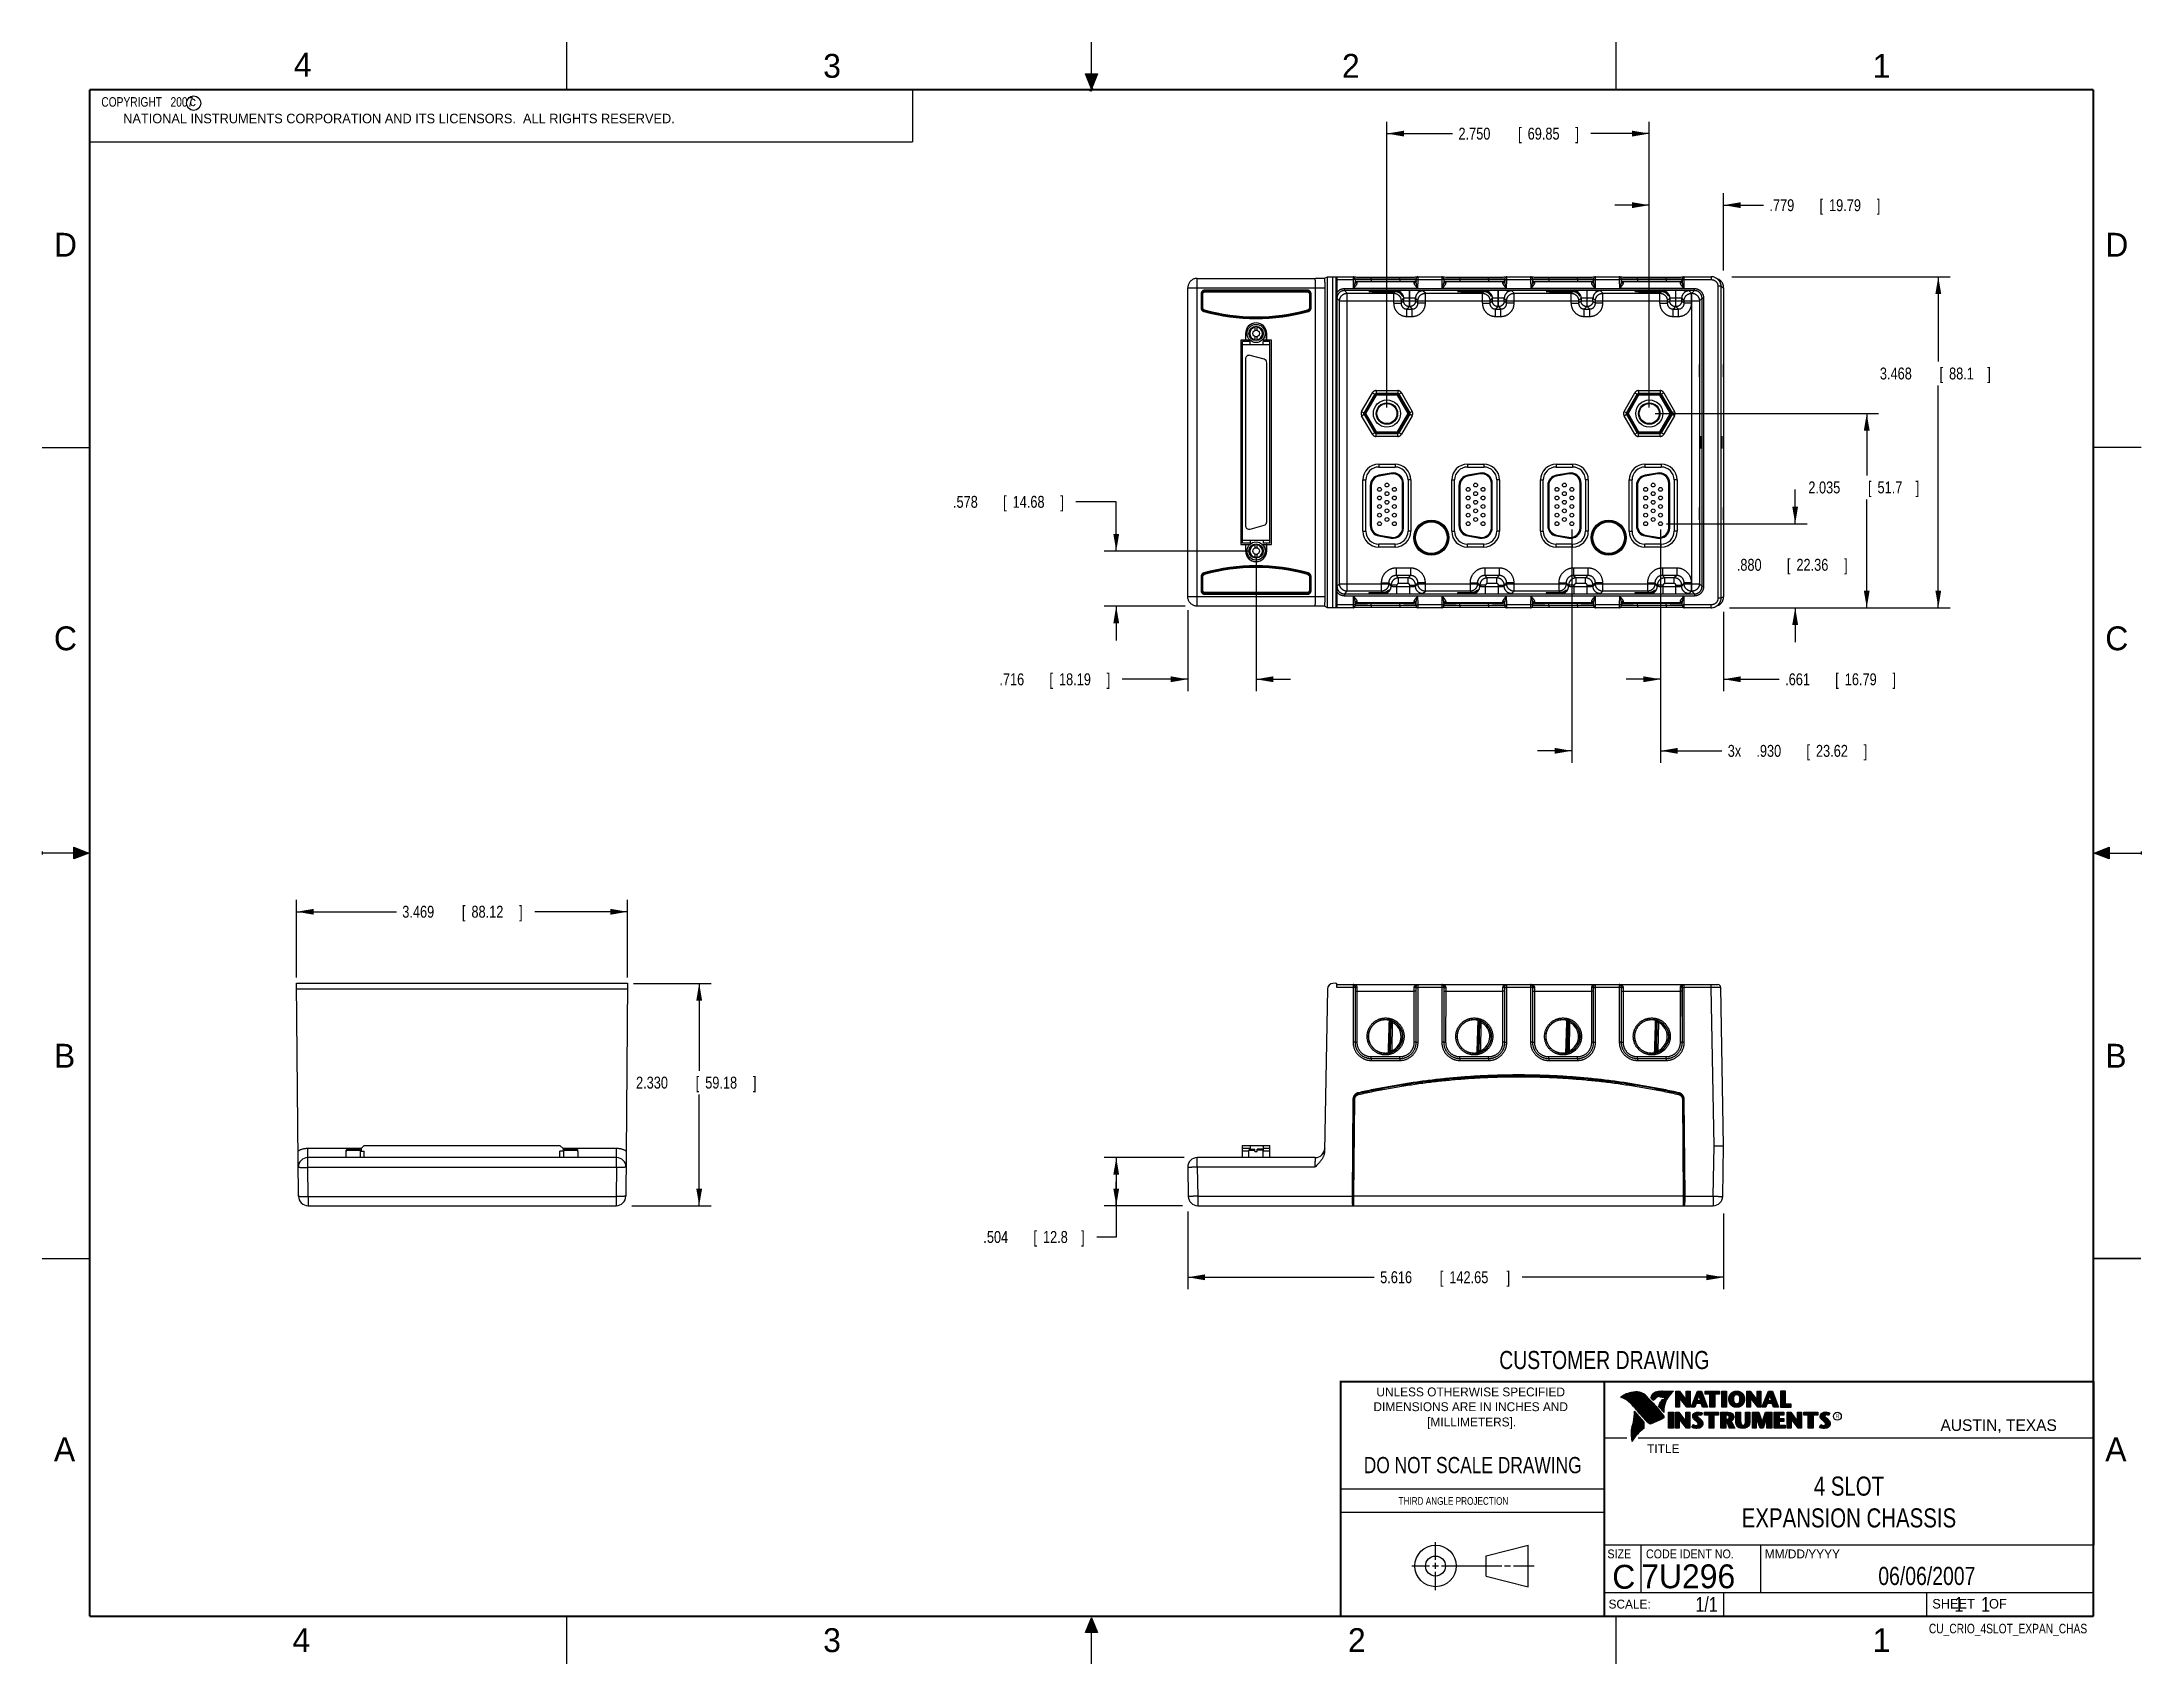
# Model space of a CAD drawing. Header units: inches. Extents: x 0 to 22, y 0 to 17.
import ezdxf
from ezdxf.enums import TextEntityAlignment as Align

# ---------------------------------------------------------------- set-up
doc = ezdxf.new("R2010")
doc.units = ezdxf.units.IN
doc.header["$LTSCALE"] = 1.21
doc.header["$MEASUREMENT"] = 0
doc.layers.get('0').update_dxf_attribs({"linetype": 'CONTINUOUS'})
doc.layers.add('DIMENSIONS', color=7, linetype='CONTINUOUS')
doc.styles.get("Standard").update_dxf_attribs({"font": 'txt', "width": 0.8})
doc.dimstyles.new('DIMSTYLE_1', dxfattribs={"dimtxt": 0.125, "dimasz": 0.18, "dimexe": 0.18, "dimexo": 0.0625, "dimgap": 0.09, "dimtad": 0, "dimtih": 1, "dimtoh": 1, "dimdec": 3, "dimzin": 4, "dimdsep": 46, "dimtxsty": 'STANDARD', "dimblk": '_FILLED', "dimblk1": '_FILLED', "dimblk2": '_FILLED', "dimcen": 0.09, "dimadec": 0, "dimazin": 0, "dimtp": 0.001, "dimtm": 0.001, "dimtfac": 1, "dimtdec": 3, "dimtofl": 0, "dimtmove": 0, "dimatfit": 3, "dimldrblk": '_FILLED', "dimfxl": 1, "dimtolj": 1, "dimtzin": 4, "dimarcsym": 0})

msp = doc.modelspace()

# ---------------------------------------------------------------- texts
at = {"color": 2, "linetype": 'CONTINUOUS'}
for s, height, p in [('4', 0.25, (2.64, 16.6369)), ('3', 0.25, (8.1875, 16.625)), ('2', 0.25, (13.625, 16.625)), ('1', 0.25, (19.1875, 16.625)), ('c', 0.1, (1.5463, 16.328)), ('NATIONAL INSTRUMENTS CORPORATION AND ITS LICENSORS.  ALL RIGHTS RESERVED.', 0.1, (0.851, 16.1482)), ('D', 0.25, (0.125, 14.75)), ('D', 0.25, (21.625, 14.75)), ('C', 0.25, (0.125, 10.625)), ('C', 0.25, (21.625, 10.625)), ('B', 0.25, (0.125, 6.25)), ('B', 0.25, (21.625, 6.25)), ('R', 0.0418, (18.7972, 2.5749)), ('AUSTIN, TEXAS', 0.121576, (19.898, 2.4426)), ('A', 0.25, (0.125, 2.125)), ('TITLE', 0.093, (16.8235, 2.21)), ('A', 0.25, (21.625, 2.125)), ('MM/DD/YYYY', 0.093, (18.0565, 1.1072)), ('SCALE:', 0.093, (16.4187, 0.5815)), ('SHEET    OF', 0.1, (19.8121, 0.5815)), ('4', 0.25, (2.625, 0.125)), ('3', 0.25, (8.1875, 0.125)), ('2', 0.25, (13.6875, 0.125)), ('1', 0.25, (19.1875, 0.125))]:
    msp.add_text(s, height=height, dxfattribs=at).set_placement(p)
at = {"color": 7, "linetype": 'CONTINUOUS', "width": 0.8}
for s, height, p in [('CUSTOMER DRAWING', 0.19, (16.3742, 3.0911)), ('DO NOT SCALE DRAWING', 0.17, (14.9953, 1.9998))]:
    msp.add_text(s, height=height, dxfattribs=at).set_placement(p, align=Align.CENTER)
at = {"color": 2, "linetype": 'CONTINUOUS'}
for s, p in [('UNLESS OTHERWISE SPECIFIED', (14.9742, 2.8049)), ('DIMENSIONS ARE IN INCHES AND', (14.9742, 2.6501)), ('[MILLIMETERS].', (14.9844, 2.4899))]:
    msp.add_text(s, height=0.093, dxfattribs=at).set_placement(p, align=Align.CENTER)
for s, height, width, p in [('THIRD ANGLE PROJECTION', 0.08, 0.8, (14.2178, 1.6686)), ('SIZE', 0.093, 0.9, (16.407, 1.1072)), ('CODE IDENT NO.', 0.093, 0.9, (16.8114, 1.1072))]:
    msp.add_text(s, height=height, dxfattribs=dict(at, width=width)).set_placement(p)
at = {"color": 7, "linetype": 'CONTINUOUS'}
msp.add_text('C', height=0.25, dxfattribs=at).set_placement((16.5785, 0.7893), align=Align.CENTER)
msp.add_text('7U296', height=0.25, dxfattribs=at).set_placement((16.7614, 0.7941))
at = {"color": 7, "linetype": 'CONTINUOUS', "width": 0.8}
msp.add_text('1/1', height=0.15625, dxfattribs=at).set_placement((17.5623, 0.5469), align=Align.RIGHT)
at = {"color": 2, "linetype": 'CONTINUOUS', "width": 0.8}
msp.add_text('CU_CRIO_4SLOT_EXPAN_CHAS', height=0.1, dxfattribs=at).set_placement((21.4352, 0.3213), align=Align.RIGHT)
at = {"color": 2, "linetype": 'CONTINUOUS', "insert": (0.5624, 16.4219), "char_height": 0.1, "width": 1.44, "attachment_point": 1}
msp.add_mtext('  COPYRIGHT   2007', dxfattribs=at)
at = {"color": 7, "linetype": 'CONTINUOUS'}
for s, insert, char_height, width, attachment_point in [('4 SLOT\\PEXPANSION CHASSIS', (18.9387, 1.9646), 0.2, 2.72, 2), ('06/06/2007 ', (19.755, 1.0181), 0.19, 1.672, 2), ('     1    1', (19.8125, 0.7031), 0.15625, 1.375, 1)]:
    msp.add_mtext(s, dxfattribs=dict(at, insert=insert, char_height=char_height, width=width, attachment_point=attachment_point))

# ---------------------------------------------------------------- blocks, each defined once
blk = doc.blocks.new('_FILLED')
at = {"color": 0, "linetype": 'BYBLOCK'}
blk.add_solid([(0, 0), (-1, 0.17), (-1, -0.17)], dxfattribs=at)
blk = doc.blocks.new('*D0')
at = {"layer": 'DIMENSIONS', "color": 2, "linetype": 'CONTINUOUS'}
for p, q in [((2.669, 7.196), (2.669, 8.009)), ((6.138, 7.196), (6.138, 8.009)), ((2.669, 7.884), (3.714, 7.884)), ((6.138, 7.884), (5.164, 7.884))]:
    blk.add_line(p, q, dxfattribs=at)
at = {"layer": 'DIMENSIONS', "color": 2, "linetype": 'CONTINUOUS', "xscale": 0.18, "yscale": 0.18, "zscale": 0.18, "rotation": 180}
blk.add_blockref('_FILLED', (2.669, 7.884), dxfattribs=at)
at = {"layer": 'DIMENSIONS', "color": 2, "linetype": 'CONTINUOUS', "xscale": 0.18, "yscale": 0.18, "zscale": 0.18}
blk.add_blockref('_FILLED', (6.138, 7.884), dxfattribs=at)
at = {"layer": 'DIMENSIONS', "color": 2, "linetype": 'CONTINUOUS', "width": 0.8}
for s, p in [('3.469', (3.776, 7.822)), ('[', (4.401, 7.822)), ('88.12', (4.501, 7.822)), (']', (5.001, 7.822))]:
    blk.add_text(s, height=0.125, dxfattribs=at).set_placement(p)
blk = doc.blocks.new('*D1')
at = {"layer": 'DIMENSIONS', "color": 2, "linetype": 'CONTINUOUS'}
for p, q in [((6.201, 7.133), (7.013, 7.133)), ((6.888, 7.133), (6.888, 6.218)), ((6.888, 4.803), (6.888, 5.968)), ((6.183, 4.803), (7.013, 4.803))]:
    blk.add_line(p, q, dxfattribs=at)
at = {"layer": 'DIMENSIONS', "color": 2, "linetype": 'CONTINUOUS', "xscale": 0.18, "yscale": 0.18, "zscale": 0.18}
for p, rotation in [((6.888, 7.133), 90), ((6.888, 4.803), 270)]:
    blk.add_blockref('_FILLED', p, dxfattribs=dict(at, rotation=rotation))
at = {"layer": 'DIMENSIONS', "color": 2, "linetype": 'CONTINUOUS', "width": 0.8}
for s, p in [('2.330', (6.226, 6.031)), ('[', (6.851, 6.031)), ('59.18', (6.951, 6.031)), (']', (7.451, 6.031))]:
    blk.add_text(s, height=0.125, dxfattribs=at).set_placement(p)
blk = doc.blocks.new('*D2')
at = {"layer": 'DIMENSIONS', "color": 2, "linetype": 'CONTINUOUS'}
for p, q in [((11.971, 5.307), (11.134, 5.307)), ((11.259, 5.307), (11.259, 5.055)), ((11.259, 4.803), (11.259, 5.055)), ((11.259, 5.055), (11.259, 4.475)), ((11.953, 4.803), (11.134, 4.803)), ((11.259, 4.475), (11.054, 4.475))]:
    blk.add_line(p, q, dxfattribs=at)
at = {"layer": 'DIMENSIONS', "color": 2, "linetype": 'CONTINUOUS', "xscale": 0.18, "yscale": 0.18, "zscale": 0.18}
for p, rotation in [((11.259, 5.307), 90), ((11.259, 4.803), 270)]:
    blk.add_blockref('_FILLED', p, dxfattribs=dict(at, rotation=rotation))
at = {"layer": 'DIMENSIONS', "color": 2, "linetype": 'CONTINUOUS', "width": 0.8}
for s, p in [('.504', (9.866, 4.413)), ('[', (10.391, 4.413)), ('12.8', (10.491, 4.413)), (']', (10.891, 4.413))]:
    blk.add_text(s, height=0.125, dxfattribs=at).set_placement(p)
blk = doc.blocks.new('*D3')
at = {"layer": 'DIMENSIONS', "color": 2, "linetype": 'CONTINUOUS'}
for p, q in [((12.009, 4.742), (12.009, 3.928)), ((17.625, 4.723), (17.625, 3.928)), ((12.009, 4.053), (13.963, 4.053)), ((17.625, 4.053), (15.513, 4.053))]:
    blk.add_line(p, q, dxfattribs=at)
at = {"layer": 'DIMENSIONS', "color": 2, "linetype": 'CONTINUOUS', "xscale": 0.18, "yscale": 0.18, "zscale": 0.18, "rotation": 180}
blk.add_blockref('_FILLED', (12.009, 4.053), dxfattribs=at)
at = {"layer": 'DIMENSIONS', "color": 2, "linetype": 'CONTINUOUS', "xscale": 0.18, "yscale": 0.18, "zscale": 0.18}
blk.add_blockref('_FILLED', (17.625, 4.053), dxfattribs=at)
at = {"layer": 'DIMENSIONS', "color": 2, "linetype": 'CONTINUOUS', "width": 0.8}
for s, p in [('5.616', (14.025, 3.991)), ('[', (14.65, 3.991)), ('142.65', (14.75, 3.991)), (']', (15.35, 3.991))]:
    blk.add_text(s, height=0.125, dxfattribs=at).set_placement(p)
blk = doc.blocks.new('*D4')
at = {"layer": 'DIMENSIONS', "color": 2, "linetype": 'CONTINUOUS'}
for p, q in [((16.964, 11.889), (16.964, 10.196)), ((17.625, 11.026), (17.625, 10.196)), ((16.964, 10.321), (16.604, 10.321)), ((17.625, 10.321), (18.207, 10.321))]:
    blk.add_line(p, q, dxfattribs=at)
at = {"layer": 'DIMENSIONS', "color": 2, "linetype": 'CONTINUOUS', "xscale": 0.18, "yscale": 0.18, "zscale": 0.18}
blk.add_blockref('_FILLED', (16.964, 10.321), dxfattribs=at)
at = {"layer": 'DIMENSIONS', "color": 2, "linetype": 'CONTINUOUS', "xscale": 0.18, "yscale": 0.18, "zscale": 0.18, "rotation": 180}
blk.add_blockref('_FILLED', (17.625, 10.321), dxfattribs=at)
at = {"layer": 'DIMENSIONS', "color": 2, "linetype": 'CONTINUOUS', "width": 0.8}
for s, p in [('.661', (18.27, 10.258)), ('[', (18.795, 10.258)), ('16.79', (18.895, 10.258)), (']', (19.395, 10.258))]:
    blk.add_text(s, height=0.125, dxfattribs=at).set_placement(p)
blk = doc.blocks.new('*D5')
at = {"layer": 'DIMENSIONS', "color": 2, "linetype": 'CONTINUOUS'}
for p, q in [((18.375, 11.951), (18.375, 12.311)), ((17.027, 11.951), (18.5, 11.951)), ((17.688, 11.071), (18.5, 11.071)), ((18.375, 11.071), (18.375, 10.711))]:
    blk.add_line(p, q, dxfattribs=at)
at = {"layer": 'DIMENSIONS', "color": 2, "linetype": 'CONTINUOUS', "xscale": 0.18, "yscale": 0.18, "zscale": 0.18}
for p, rotation in [((18.375, 11.951), 270), ((18.375, 11.071), 90)]:
    blk.add_blockref('_FILLED', p, dxfattribs=dict(at, rotation=rotation))
at = {"layer": 'DIMENSIONS', "color": 2, "linetype": 'CONTINUOUS', "width": 0.8}
for s, p in [('.880', (17.763, 11.458)), ('[', (18.288, 11.458)), ('22.36', (18.388, 11.458)), (']', (18.888, 11.458))]:
    blk.add_text(s, height=0.125, dxfattribs=at).set_placement(p)
blk = doc.blocks.new('*D6')
at = {"layer": 'DIMENSIONS', "color": 2, "linetype": 'CONTINUOUS'}
for p, q in [((16.909, 13.106), (19.25, 13.106)), ((19.125, 13.106), (19.125, 12.456)), ((19.125, 11.071), (19.125, 12.206)), ((17.688, 11.071), (19.25, 11.071))]:
    blk.add_line(p, q, dxfattribs=at)
at = {"layer": 'DIMENSIONS', "color": 2, "linetype": 'CONTINUOUS', "xscale": 0.18, "yscale": 0.18, "zscale": 0.18}
for p, rotation in [((19.125, 13.106), 90), ((19.125, 11.071), 270)]:
    blk.add_blockref('_FILLED', p, dxfattribs=dict(at, rotation=rotation))
at = {"layer": 'DIMENSIONS', "color": 2, "linetype": 'CONTINUOUS', "width": 0.8}
for s, p in [('2.035', (18.513, 12.269)), ('[', (19.138, 12.269)), ('51.7', (19.238, 12.269)), (']', (19.638, 12.269))]:
    blk.add_text(s, height=0.125, dxfattribs=at).set_placement(p)
blk = doc.blocks.new('*D7')
at = {"layer": 'DIMENSIONS', "color": 2, "linetype": 'CONTINUOUS'}
for p, q in [((16.846, 13.169), (16.846, 15.415)), ((17.625, 14.604), (17.625, 15.415)), ((16.846, 15.29), (16.486, 15.29)), ((17.625, 15.29), (18.043, 15.29))]:
    blk.add_line(p, q, dxfattribs=at)
at = {"layer": 'DIMENSIONS', "color": 2, "linetype": 'CONTINUOUS', "xscale": 0.18, "yscale": 0.18, "zscale": 0.18}
blk.add_blockref('_FILLED', (16.846, 15.29), dxfattribs=at)
at = {"layer": 'DIMENSIONS', "color": 2, "linetype": 'CONTINUOUS', "xscale": 0.18, "yscale": 0.18, "zscale": 0.18, "rotation": 180}
blk.add_blockref('_FILLED', (17.625, 15.29), dxfattribs=at)
at = {"layer": 'DIMENSIONS', "color": 2, "linetype": 'CONTINUOUS', "width": 0.8}
for s, p in [('.779', (18.105, 15.227)), ('[', (18.63, 15.227)), ('19.79', (18.73, 15.227)), (']', (19.23, 15.227))]:
    blk.add_text(s, height=0.125, dxfattribs=at).set_placement(p)
blk = doc.blocks.new('*D8')
at = {"layer": 'DIMENSIONS', "color": 2, "linetype": 'CONTINUOUS'}
for p, q in [((11.259, 12.181), (10.835, 12.181)), ((11.259, 11.665), (11.259, 12.181)), ((12.663, 11.665), (11.134, 11.665)), ((11.983, 11.087), (11.134, 11.087)), ((11.259, 11.087), (11.259, 10.727))]:
    blk.add_line(p, q, dxfattribs=at)
at = {"layer": 'DIMENSIONS', "color": 2, "linetype": 'CONTINUOUS', "xscale": 0.18, "yscale": 0.18, "zscale": 0.18}
for p, rotation in [((11.259, 11.665), 270), ((11.259, 11.087), 90)]:
    blk.add_blockref('_FILLED', p, dxfattribs=dict(at, rotation=rotation))
at = {"layer": 'DIMENSIONS', "color": 2, "linetype": 'CONTINUOUS', "width": 0.8}
for s, p in [('.578', (9.548, 12.118)), ('[', (10.073, 12.118)), ('14.68', (10.173, 12.118)), (']', (10.673, 12.118))]:
    blk.add_text(s, height=0.125, dxfattribs=at).set_placement(p)
blk = doc.blocks.new('*D9')
at = {"layer": 'DIMENSIONS', "color": 2, "linetype": 'CONTINUOUS'}
for p, q in [((12.725, 11.603), (12.725, 10.196)), ((12.009, 11.045), (12.009, 10.196)), ((12.009, 10.321), (11.321, 10.321)), ((12.725, 10.321), (13.085, 10.321))]:
    blk.add_line(p, q, dxfattribs=at)
at = {"layer": 'DIMENSIONS', "color": 2, "linetype": 'CONTINUOUS', "xscale": 0.18, "yscale": 0.18, "zscale": 0.18}
blk.add_blockref('_FILLED', (12.009, 10.321), dxfattribs=at)
at = {"layer": 'DIMENSIONS', "color": 2, "linetype": 'CONTINUOUS', "xscale": 0.18, "yscale": 0.18, "zscale": 0.18, "rotation": 180}
blk.add_blockref('_FILLED', (12.725, 10.321), dxfattribs=at)
at = {"layer": 'DIMENSIONS', "color": 2, "linetype": 'CONTINUOUS', "width": 0.8}
for s, p in [('.716', (10.034, 10.258)), ('[', (10.559, 10.258)), ('18.19', (10.659, 10.258)), (']', (11.159, 10.258))]:
    blk.add_text(s, height=0.125, dxfattribs=at).set_placement(p)
blk = doc.blocks.new('*D10')
at = {"layer": 'DIMENSIONS', "color": 2, "linetype": 'CONTINUOUS'}
for p, q in [((17.71, 14.539), (20, 14.539)), ((19.875, 14.539), (19.875, 13.651)), ((19.875, 11.071), (19.875, 13.401)), ((17.715, 11.071), (20, 11.071))]:
    blk.add_line(p, q, dxfattribs=at)
at = {"layer": 'DIMENSIONS', "color": 2, "linetype": 'CONTINUOUS', "xscale": 0.18, "yscale": 0.18, "zscale": 0.18}
for p, rotation in [((19.875, 14.539), 90), ((19.875, 11.071), 270)]:
    blk.add_blockref('_FILLED', p, dxfattribs=dict(at, rotation=rotation))
at = {"layer": 'DIMENSIONS', "color": 2, "linetype": 'CONTINUOUS', "width": 0.8}
for s, p in [('3.468', (19.263, 13.463)), ('[', (19.888, 13.463)), ('88.1', (19.988, 13.463)), (']', (20.388, 13.463))]:
    blk.add_text(s, height=0.125, dxfattribs=at).set_placement(p)
blk = doc.blocks.new('*D11')
at = {"layer": 'DIMENSIONS', "color": 2, "linetype": 'CONTINUOUS'}
for p, q in [((14.096, 13.169), (14.096, 16.165)), ((16.846, 13.169), (16.846, 16.165)), ((14.096, 16.04), (14.783, 16.04)), ((16.846, 16.04), (16.233, 16.04))]:
    blk.add_line(p, q, dxfattribs=at)
at = {"layer": 'DIMENSIONS', "color": 2, "linetype": 'CONTINUOUS', "xscale": 0.18, "yscale": 0.18, "zscale": 0.18, "rotation": 180}
blk.add_blockref('_FILLED', (14.096, 16.04), dxfattribs=at)
at = {"layer": 'DIMENSIONS', "color": 2, "linetype": 'CONTINUOUS', "xscale": 0.18, "yscale": 0.18, "zscale": 0.18}
blk.add_blockref('_FILLED', (16.846, 16.04), dxfattribs=at)
at = {"layer": 'DIMENSIONS', "color": 2, "linetype": 'CONTINUOUS', "width": 0.8}
for s, p in [('2.750', (14.846, 15.977)), ('[', (15.471, 15.977)), ('69.85', (15.571, 15.977)), (']', (16.071, 15.977))]:
    blk.add_text(s, height=0.125, dxfattribs=at).set_placement(p)
blk = doc.blocks.new('*D12')
at = {"layer": 'DIMENSIONS', "color": 2, "linetype": 'CONTINUOUS'}
for p, q in [((16.034, 11.889), (16.034, 9.446)), ((16.964, 11.889), (16.964, 9.446)), ((16.034, 9.571), (15.674, 9.571)), ((16.964, 9.571), (17.606, 9.571))]:
    blk.add_line(p, q, dxfattribs=at)
at = {"layer": 'DIMENSIONS', "color": 2, "linetype": 'CONTINUOUS', "xscale": 0.18, "yscale": 0.18, "zscale": 0.18}
blk.add_blockref('_FILLED', (16.034, 9.571), dxfattribs=at)
at = {"layer": 'DIMENSIONS', "color": 2, "linetype": 'CONTINUOUS', "xscale": 0.18, "yscale": 0.18, "zscale": 0.18, "rotation": 180}
blk.add_blockref('_FILLED', (16.964, 9.571), dxfattribs=at)
at = {"layer": 'DIMENSIONS', "color": 2, "linetype": 'CONTINUOUS', "width": 0.8}
for s, p in [('3x ', (17.668, 9.508)), ('.930', (17.968, 9.508)), ('[', (18.493, 9.508)), ('23.62', (18.593, 9.508)), (']', (19.093, 9.508))]:
    blk.add_text(s, height=0.125, dxfattribs=at).set_placement(p)

# ---------------------------------------------------------------- dimensions: what is measured, and where the dimension line sits
at = {"layer": 'DIMENSIONS', "color": 2, "linetype": 'CONTINUOUS'}
for base, p1, p2, angle, picture, middle in [((14.096, 16.0397), (16.846, 13.1686), (14.096, 13.1686), 180, '*D11', (15.5082, 16.0397)), ((16.846, 15.2897), (17.625, 14.6039), (16.846, 13.1686), 180, '*D7', (18.7178, 15.2897)), ((19.875, 14.53936), (17.7152, 11.07089), (17.70952, 14.53936), 90, '*D10', (19.875, 13.52589)), ((19.125, 13.1061), (17.6878, 11.0709), (16.9085, 13.1061), 90, '*D6', (19.125, 12.3314)), ((11.2588, 11.6651), (11.9828, 11.0873), (12.6625, 11.6651), 90, '*D8', (10.1602, 12.181)), ((18.375, 11.9511), (17.6878, 11.0709), (17.0265, 11.9511), 90, '*D5', (18.375, 11.5209)), ((16.964, 10.3205), (17.625, 11.026), (16.964, 11.8886), 180, '*D4', (18.8823, 10.3205)), ((2.6689, 7.8841), (6.1381, 7.1956), (2.6689, 7.1956), 180, '*D0', (4.4387, 7.8841)), ((6.8881, 4.8032), (6.2006, 7.1331), (6.1831, 4.8032), 270, '*D1', (6.8881, 6.0932)), ((11.2588, 5.3072), (11.9529, 4.8032), (11.9706, 5.3072), 90, '*D2', (10.4285, 4.4751)), ((12.0088, 4.0532), (17.625, 4.7226), (12.0088, 4.7424), 180, '*D3', (14.7376, 4.0532))]:
    dim = msp.add_linear_dim(base=base, p1=p1, p2=p2, angle=angle, dimstyle='DIMSTYLE_1', dxfattribs=at)
    dim.commit()
    dim.dimension.update_dxf_attribs({"geometry": picture, "text_midpoint": middle, "dimtype": 160})
dim = msp.add_linear_dim(base=(16.964, 9.5705), p1=(16.034, 11.8886), p2=(16.964, 11.8886), text='3x <>', dimstyle='DIMSTYLE_1', dxfattribs=at)
dim.commit()
dim.dimension.update_dxf_attribs({"geometry": '*D12', "text_midpoint": (18.4305, 9.5705), "dimtype": 160})
dim = msp.add_linear_dim(base=(12.725, 10.3205), p1=(12.0088, 11.0445), p2=(12.725, 11.6026), dimstyle='DIMSTYLE_1', dxfattribs=at)
dim.commit()
dim.dimension.update_dxf_attribs({"geometry": '*D9', "text_midpoint": (10.6463, 10.3205), "dimtype": 160})

# ---------------------------------------------------------------- hatches: boundary and pattern name
at = {"linetype": 'CONTINUOUS'}
for points in [[(11, 16.51), (10.9375, 16.6663), (11.0625, 16.6663)], [(0.3337, 8.5625), (0.49, 8.5), (0.3337, 8.4375)], [(21.6663, 8.5625), (21.6663, 8.4375), (21.51, 8.5)], [(10.9375, 0.3287), (11, 0.485), (11.0625, 0.3287)]]:
    msp.add_hatch(color=2, dxfattribs=at).paths.add_polyline_path(points)

# ---------------------------------------------------------------- linework, layer by layer
at = {"color": 2, "linetype": 'CONTINUOUS'}
for p, q in [((5.5, 16.5), (5.5, 17)), ((11, 16.485), (11, 17)), ((16.5, 16.5), (16.5, 17)), ((11, 16.51), (10.9375, 16.6663)), ((10.9375, 16.6663), (11.0625, 16.6663)), ((11.015, 16.515), (10.985, 16.485)), ((10.985, 16.485), (11, 16.515)), ((11.0625, 16.6663), (11, 16.51)), ((11, 16.485), (11.015, 16.515)), ((0.4999, 16.5), (9.1249, 16.5)), ((0.4999, 16.5), (0.4999, 15.9531)), ((9.1249, 16.5), (9.1249, 15.9531)), ((0.4999, 15.9531), (9.1249, 15.9531)), ((0, 12.75), (0.5, 12.75)), ((22, 12.75), (21.5, 12.75)), ((0, 8.515), (0, 8.485)), ((0.49, 8.5), (0, 8.5)), ((0.3337, 8.4375), (0.3337, 8.5625)), ((0.3337, 8.5625), (0.49, 8.5)), ((0.49, 8.5), (0.3337, 8.4375)), ((21.51, 8.5), (21.6663, 8.5625)), ((21.51, 8.5), (22, 8.5)), ((21.6663, 8.4375), (21.51, 8.5)), ((21.6663, 8.5625), (21.6663, 8.4375)), ((22, 8.515), (22, 8.485)), ((0, 4.25), (0.5, 4.25)), ((16.3737, 2.9596), (21.5037, 2.9596)), ((16.3737, 2.9596), (16.3737, 1.2496)), ((16.375, 2.96), (21.5, 2.96)), ((21.5037, 2.9596), (21.5037, 1.2496)), ((16.5578, 2.796), (16.5578, 2.7989)), ((16.5646, 2.7936), (16.5646, 2.8033)), ((16.5714, 2.7909), (16.5714, 2.8075)), ((16.5782, 2.788), (16.5782, 2.8116)), ((16.5851, 2.7849), (16.5851, 2.8154)), ((16.5919, 2.7815), (16.5919, 2.819)), ((16.5987, 2.7778), (16.5987, 2.8221)), ((16.6055, 2.7738), (16.6055, 2.8249)), ((16.6124, 2.7696), (16.6124, 2.8276)), ((16.6192, 2.765), (16.6192, 2.8301)), ((16.626, 2.7601), (16.626, 2.8325)), ((16.6329, 2.7549), (16.6329, 2.8347)), ((16.6397, 2.7492), (16.6397, 2.8367)), ((16.6465, 2.7431), (16.6465, 2.8386)), ((16.6533, 2.7366), (16.6533, 2.8403)), ((16.6602, 2.7295), (16.6602, 2.8419)), ((16.667, 2.7221), (16.667, 2.8435)), ((16.6738, 2.7146), (16.6738, 2.8449)), ((16.6806, 2.707), (16.6806, 2.8459)), ((16.6875, 2.6995), (16.6875, 2.8467)), ((16.7939, 2.533), (16.6919, 2.6489)), ((16.6943, 2.6918), (16.6943, 2.8472)), ((16.7011, 2.6841), (16.7011, 2.8474)), ((16.708, 2.6764), (16.708, 2.8474)), ((16.7148, 2.6685), (16.7148, 2.847)), ((16.7216, 2.6607), (16.7216, 2.8465)), ((16.7284, 2.6527), (16.7284, 2.8456)), ((16.7353, 2.6447), (16.7353, 2.8445)), ((16.7421, 2.6366), (16.7421, 2.8431)), ((16.7489, 2.6285), (16.7489, 2.8417)), ((16.7557, 2.6204), (16.7557, 2.84)), ((16.7626, 2.6125), (16.7626, 2.8378)), ((16.7694, 2.6046), (16.7694, 2.8352)), ((16.7762, 2.5968), (16.7762, 2.8321)), ((16.7831, 2.5891), (16.7831, 2.8284)), ((16.7899, 2.5815), (16.7899, 2.8242)), ((16.7967, 2.5739), (16.7967, 2.8193)), ((16.8035, 2.5665), (16.8035, 2.8136)), ((16.8104, 2.5591), (16.8104, 2.807)), ((16.8172, 2.5519), (16.8172, 2.7996)), ((16.824, 2.5447), (16.824, 2.7924)), ((16.8308, 2.5375), (16.8308, 2.7853)), ((16.8377, 2.5314), (16.8377, 2.7781)), ((16.8445, 2.5262), (16.8445, 2.7709)), ((16.8513, 2.523), (16.8513, 2.7637)), ((16.8581, 2.5224), (16.8581, 2.7565)), ((16.8864, 2.7664), (16.8632, 2.7937)), ((16.865, 2.5241), (16.865, 2.7493)), ((16.8877, 2.7723), (16.8682, 2.7952)), ((16.8718, 2.791), (16.8718, 2.8085)), ((16.8718, 2.527), (16.8718, 2.7421)), ((16.8786, 2.783), (16.8786, 2.8206)), ((16.8786, 2.5298), (16.8786, 2.7348)), ((16.8855, 2.7749), (16.8855, 2.8281)), ((16.8855, 2.5327), (16.8855, 2.727)), ((16.8923, 2.7747), (16.8923, 2.8335)), ((16.8923, 2.5356), (16.8923, 2.7187)), ((16.8991, 2.7788), (16.8991, 2.8375)), ((16.8991, 2.5385), (16.8991, 2.7104)), ((16.9059, 2.7837), (16.9059, 2.8408)), ((16.9059, 2.5415), (16.9059, 2.7022)), ((16.9128, 2.7896), (16.9128, 2.8436)), ((16.9128, 2.5446), (16.9128, 2.6939)), ((16.9196, 2.7966), (16.9196, 2.8459)), ((16.9196, 2.5477), (16.9196, 2.6856)), ((16.9264, 2.8018), (16.9264, 2.8477)), ((16.9264, 2.5508), (16.9264, 2.6774)), ((16.9332, 2.8053), (16.9332, 2.849)), ((16.9332, 2.554), (16.9332, 2.6691)), ((16.9401, 2.8077), (16.9401, 2.8499)), ((16.9401, 2.5573), (16.9401, 2.6608)), ((16.9616, 2.6797), (16.9434, 2.7005)), ((16.9469, 2.8082), (16.9469, 2.8509)), ((16.9469, 2.5606), (16.9469, 2.6526)), ((16.9653, 2.6828), (16.9492, 2.7013)), ((16.9537, 2.8069), (16.9537, 2.8518)), ((16.9537, 2.696), (16.9537, 2.7109)), ((16.9537, 2.5639), (16.9537, 2.6443)), ((16.9606, 2.8048), (16.9606, 2.8525)), ((16.9606, 2.6882), (16.9606, 2.7266)), ((16.9674, 2.8034), (16.9674, 2.8531)), ((16.9674, 2.6802), (16.9674, 2.7444)), ((16.9742, 2.8027), (16.9742, 2.8536)), ((16.9742, 2.672), (16.9742, 2.7568)), ((16.981, 2.8023), (16.981, 2.854)), ((16.981, 2.664), (16.981, 2.7634)), ((16.9838, 2.8589), (17.0997, 2.8607)), ((16.9839, 2.8541), (17.087, 2.8557)), ((16.9879, 2.802), (16.9879, 2.8542)), ((16.9879, 2.6563), (16.9879, 2.7665)), ((16.999, 2.637), (16.9946, 2.6418)), ((16.9947, 2.8019), (16.9947, 2.8543)), ((16.9947, 2.6748), (16.9947, 2.7683)), ((17.0015, 2.8005), (17.0015, 2.8544)), ((17.0015, 2.7195), (17.0015, 2.7694)), ((17.0083, 2.7963), (17.0083, 2.8545)), ((17.0083, 2.7388), (17.0083, 2.7698)), ((17.0152, 2.755), (17.0152, 2.8546)), ((17.022, 2.7691), (17.022, 2.8547)), ((17.0288, 2.7817), (17.0288, 2.8548)), ((17.0357, 2.7931), (17.0357, 2.8549)), ((17.0425, 2.8035), (17.0425, 2.855)), ((17.0493, 2.8131), (17.0493, 2.8551)), ((17.0561, 2.822), (17.0561, 2.8552)), ((17.063, 2.8303), (17.063, 2.8553)), ((17.0698, 2.8381), (17.0698, 2.8554)), ((17.0766, 2.8454), (17.0766, 2.8555)), ((17.1243, 2.8592), (17.1609, 2.8592)), ((17.1243, 2.6915), (17.1243, 2.8592)), ((17.1637, 2.6915), (17.1243, 2.6915)), ((17.1291, 2.8543), (17.1585, 2.8543)), ((17.1291, 2.6963), (17.1291, 2.8543)), ((17.1589, 2.6963), (17.1291, 2.6963)), ((17.1381, 2.6963), (17.1381, 2.8543)), ((17.1447, 2.6963), (17.1447, 2.8543)), ((17.1514, 2.6963), (17.1514, 2.8543)), ((17.1589, 2.8042), (17.1581, 2.8543)), ((17.1585, 2.8543), (17.2383, 2.7492)), ((17.2418, 2.6963), (17.1589, 2.8042)), ((17.1589, 2.8042), (17.1589, 2.6963)), ((17.1609, 2.8592), (17.2334, 2.7636)), ((17.2395, 2.6915), (17.1637, 2.7899)), ((17.1637, 2.7899), (17.1637, 2.6915)), ((17.1648, 2.7965), (17.1648, 2.8461)), ((17.1714, 2.7879), (17.1714, 2.8373)), ((17.1781, 2.7792), (17.1781, 2.8285)), ((17.1848, 2.7705), (17.1848, 2.8197)), ((17.1915, 2.7618), (17.1915, 2.8109)), ((17.1981, 2.7531), (17.1981, 2.8021)), ((17.2048, 2.7445), (17.2048, 2.7933)), ((17.2115, 2.7358), (17.2115, 2.7845)), ((17.2182, 2.7271), (17.2182, 2.7757)), ((17.2248, 2.7184), (17.2248, 2.7669)), ((17.2315, 2.7098), (17.2315, 2.7581)), ((17.2334, 2.8592), (17.2732, 2.8592)), ((17.2334, 2.7636), (17.2334, 2.8592)), ((17.2382, 2.7011), (17.2383, 2.7492)), ((17.2383, 2.8543), (17.2684, 2.8543)), ((17.2383, 2.7492), (17.2383, 2.8543)), ((17.2732, 2.6915), (17.2395, 2.6915)), ((17.2684, 2.6963), (17.2418, 2.6963)), ((17.2449, 2.6963), (17.2449, 2.8543)), ((17.2515, 2.6963), (17.2515, 2.8543)), ((17.2582, 2.6963), (17.2582, 2.8543)), ((17.2649, 2.6963), (17.2649, 2.8543)), ((17.2684, 2.8543), (17.2684, 2.6963)), ((17.2732, 2.8592), (17.2732, 2.6915)), ((17.2831, 2.6915), (17.3516, 2.8591)), ((17.3228, 2.6915), (17.2831, 2.6915)), ((17.2903, 2.6964), (17.3548, 2.8542)), ((17.3195, 2.6964), (17.2903, 2.6964)), ((17.2983, 2.6964), (17.2983, 2.7158)), ((17.3049, 2.6964), (17.3049, 2.7322)), ((17.3116, 2.6964), (17.3116, 2.7485)), ((17.3183, 2.6964), (17.3183, 2.7648)), ((17.3356, 2.7364), (17.3195, 2.6964)), ((17.3388, 2.7316), (17.3228, 2.6915)), ((17.325, 2.7101), (17.325, 2.7812)), ((17.3316, 2.7267), (17.3316, 2.7975)), ((17.394, 2.7364), (17.3356, 2.7364)), ((17.3383, 2.7364), (17.3383, 2.8138)), ((17.3905, 2.7316), (17.3388, 2.7316)), ((17.3409, 2.7533), (17.3624, 2.8228)), ((17.389, 2.7533), (17.3409, 2.7533)), ((17.345, 2.7666), (17.345, 2.8302)), ((17.345, 2.7364), (17.345, 2.7533)), ((17.3475, 2.7581), (17.3659, 2.8179)), ((17.3827, 2.7581), (17.3475, 2.7581)), ((17.3516, 2.8591), (17.3938, 2.8591)), ((17.3517, 2.7882), (17.3517, 2.8465)), ((17.3517, 2.7364), (17.3517, 2.7533)), ((17.3548, 2.8542), (17.3905, 2.8542)), ((17.3583, 2.8098), (17.3583, 2.8542)), ((17.3583, 2.7364), (17.3583, 2.7533)), ((17.3624, 2.8228), (17.3701, 2.8228)), ((17.365, 2.8228), (17.365, 2.8542)), ((17.365, 2.7364), (17.365, 2.7533)), ((17.3659, 2.8179), (17.3664, 2.8179)), ((17.3664, 2.8179), (17.3827, 2.7581)), ((17.3701, 2.8228), (17.389, 2.7533)), ((17.3717, 2.817), (17.3717, 2.8542)), ((17.3717, 2.7364), (17.3717, 2.7533)), ((17.3784, 2.7925), (17.3784, 2.8542)), ((17.3784, 2.7364), (17.3784, 2.7533)), ((17.385, 2.7679), (17.385, 2.8542)), ((17.385, 2.7364), (17.385, 2.7533)), ((17.3905, 2.8542), (17.4504, 2.6964)), ((17.4039, 2.6915), (17.3905, 2.7316)), ((17.3917, 2.7364), (17.3917, 2.851)), ((17.3938, 2.8591), (17.4574, 2.6915)), ((17.4074, 2.6964), (17.394, 2.7364)), ((17.3984, 2.7232), (17.3984, 2.8334)), ((17.4574, 2.6915), (17.4039, 2.6915)), ((17.4051, 2.7034), (17.4051, 2.8158)), ((17.4504, 2.6964), (17.4074, 2.6964)), ((17.4118, 2.6964), (17.4118, 2.7982)), ((17.4184, 2.6964), (17.4184, 2.7806)), ((17.4251, 2.6964), (17.4251, 2.763)), ((17.4318, 2.6964), (17.4318, 2.7455)), ((17.4327, 2.8591), (17.5802, 2.8591)), ((17.4327, 2.8278), (17.4327, 2.8591)), ((17.481, 2.8278), (17.4327, 2.8278)), ((17.4375, 2.8542), (17.5753, 2.8542)), ((17.4375, 2.8327), (17.4375, 2.8542)), ((17.4859, 2.8327), (17.4375, 2.8327)), ((17.4385, 2.6964), (17.4385, 2.7279)), ((17.4451, 2.8327), (17.4451, 2.8542)), ((17.4451, 2.6964), (17.4451, 2.7103)), ((17.4518, 2.8327), (17.4518, 2.8542)), ((17.4585, 2.8327), (17.4585, 2.8542)), ((17.4652, 2.8327), (17.4652, 2.8542)), ((17.4718, 2.8327), (17.4718, 2.8542)), ((17.4785, 2.8327), (17.4785, 2.8542)), ((17.481, 2.6915), (17.481, 2.8278)), ((17.5318, 2.6915), (17.481, 2.6915)), ((17.4859, 2.8327), (17.4852, 2.8542)), ((17.4859, 2.6964), (17.4859, 2.8327)), ((17.5269, 2.6964), (17.4859, 2.6964)), ((17.4919, 2.6964), (17.4919, 2.8542)), ((17.4985, 2.6964), (17.4985, 2.8542)), ((17.5052, 2.6964), (17.5052, 2.8542)), ((17.5119, 2.6964), (17.5119, 2.8542)), ((17.5186, 2.6964), (17.5186, 2.8542)), ((17.5269, 2.8327), (17.5252, 2.8542)), ((17.5753, 2.8327), (17.5269, 2.8327)), ((17.5269, 2.8327), (17.5269, 2.6964)), ((17.5802, 2.8278), (17.5318, 2.8278)), ((17.5318, 2.8278), (17.5318, 2.6915)), ((17.5319, 2.8327), (17.5319, 2.8542)), ((17.5386, 2.8327), (17.5386, 2.8542)), ((17.5453, 2.8327), (17.5453, 2.8542)), ((17.5519, 2.8327), (17.5519, 2.8542)), ((17.5586, 2.8327), (17.5586, 2.8542)), ((17.5653, 2.8327), (17.5653, 2.8542)), ((17.572, 2.8327), (17.572, 2.8542)), ((17.5753, 2.8542), (17.5753, 2.8327)), ((17.5802, 2.8591), (17.5802, 2.8278)), ((17.6059, 2.8591), (17.6565, 2.8591)), ((17.6059, 2.6915), (17.6059, 2.8591)), ((17.6565, 2.6915), (17.6059, 2.6915)), ((17.6108, 2.8542), (17.6516, 2.8542)), ((17.6108, 2.6964), (17.6108, 2.8542)), ((17.6516, 2.6964), (17.6108, 2.6964)), ((17.6187, 2.6964), (17.6187, 2.8542)), ((17.6254, 2.6964), (17.6254, 2.8542)), ((17.632, 2.6964), (17.632, 2.8542)), ((17.6387, 2.6964), (17.6387, 2.8542)), ((17.6454, 2.6964), (17.6454, 2.8542)), ((17.6516, 2.8542), (17.6516, 2.6964)), ((17.6565, 2.8591), (17.6565, 2.6915)), ((17.6849, 2.7803), (17.6851, 2.7836)), ((17.6849, 2.7769), (17.6849, 2.7803)), ((17.6849, 2.7735), (17.6849, 2.7769)), ((17.6851, 2.7701), (17.6849, 2.7735)), ((17.6851, 2.7836), (17.6853, 2.7869)), ((17.6854, 2.7668), (17.6851, 2.7701)), ((17.6853, 2.7869), (17.6857, 2.7901)), ((17.6859, 2.7634), (17.6854, 2.7668)), ((17.6857, 2.7901), (17.6862, 2.7933)), ((17.6864, 2.76), (17.6859, 2.7634)), ((17.6862, 2.7933), (17.6868, 2.7964)), ((17.687, 2.7567), (17.6864, 2.76)), ((17.6868, 2.7964), (17.6876, 2.7995)), ((17.6878, 2.7535), (17.687, 2.7567)), ((17.6876, 2.7995), (17.6884, 2.8024)), ((17.6886, 2.7503), (17.6878, 2.7535)), ((17.6884, 2.8024), (17.6893, 2.8053)), ((17.6895, 2.7471), (17.6886, 2.7503)), ((17.6893, 2.8053), (17.6904, 2.8081)), ((17.6905, 2.7441), (17.6895, 2.7471)), ((17.6904, 2.8081), (17.6915, 2.8108)), ((17.6905, 2.7441), (17.6904, 2.8081)), ((17.6917, 2.7411), (17.6905, 2.7441)), ((17.6915, 2.8108), (17.6928, 2.8135)), ((17.6929, 2.7383), (17.6917, 2.7411)), ((17.6928, 2.8135), (17.6942, 2.8161)), ((17.6942, 2.7355), (17.6929, 2.7383)), ((17.6942, 2.8161), (17.6957, 2.8186)), ((17.6956, 2.7327), (17.6942, 2.7355)), ((17.6971, 2.7301), (17.6956, 2.7327)), ((17.6957, 2.8186), (17.6973, 2.8211)), ((17.6971, 2.7301), (17.6973, 2.8211)), ((17.6987, 2.7275), (17.6971, 2.7301)), ((17.6973, 2.8211), (17.699, 2.8236)), ((17.7003, 2.725), (17.6987, 2.7275)), ((17.699, 2.8236), (17.7008, 2.826)), ((17.7021, 2.7226), (17.7003, 2.725)), ((17.7008, 2.826), (17.7028, 2.8284)), ((17.704, 2.7203), (17.7021, 2.7226)), ((17.7028, 2.8284), (17.7048, 2.8307)), ((17.704, 2.7203), (17.7048, 2.8307)), ((17.706, 2.7181), (17.704, 2.7203)), ((17.7048, 2.8307), (17.707, 2.833)), ((17.708, 2.7159), (17.706, 2.7181)), ((17.707, 2.833), (17.7092, 2.8351)), ((17.7102, 2.7138), (17.708, 2.7159)), ((17.7092, 2.8351), (17.7114, 2.8372)), ((17.7102, 2.7138), (17.7114, 2.8372)), ((17.7124, 2.7119), (17.7102, 2.7138)), ((17.7114, 2.8372), (17.7138, 2.8392)), ((17.7147, 2.71), (17.7124, 2.7119)), ((17.7138, 2.8392), (17.7162, 2.841)), ((17.717, 2.7082), (17.7147, 2.71)), ((17.7162, 2.841), (17.7186, 2.8427)), ((17.717, 2.7082), (17.7186, 2.8427)), ((17.7195, 2.7066), (17.717, 2.7082)), ((17.7186, 2.8427), (17.721, 2.8444)), ((17.722, 2.705), (17.7195, 2.7066)), ((17.721, 2.8444), (17.7235, 2.8459)), ((17.7246, 2.7036), (17.722, 2.705)), ((17.7235, 2.8459), (17.7261, 2.8472)), ((17.7246, 2.7036), (17.7235, 2.8459)), ((17.7273, 2.7022), (17.7246, 2.7036)), ((17.7261, 2.8472), (17.7287, 2.8485)), ((17.7267, 2.7789), (17.7268, 2.7812)), ((17.7267, 2.7766), (17.7267, 2.7789)), ((17.7267, 2.7743), (17.7267, 2.7766)), ((17.7268, 2.772), (17.7267, 2.7743)), ((17.7268, 2.7812), (17.7269, 2.7835)), ((17.7269, 2.7696), (17.7268, 2.772)), ((17.7269, 2.7835), (17.727, 2.7857)), ((17.727, 2.7673), (17.7269, 2.7696)), ((17.727, 2.7857), (17.7272, 2.7879)), ((17.7272, 2.765), (17.727, 2.7673)), ((17.7272, 2.7879), (17.7274, 2.79)), ((17.7274, 2.7628), (17.7272, 2.765)), ((17.7301, 2.701), (17.7273, 2.7022)), ((17.7274, 2.79), (17.7276, 2.7921)), ((17.7277, 2.7606), (17.7274, 2.7628)), ((17.7276, 2.7921), (17.7279, 2.7941)), ((17.728, 2.7584), (17.7277, 2.7606)), ((17.7279, 2.7941), (17.7282, 2.7961)), ((17.7283, 2.7563), (17.728, 2.7584)), ((17.7282, 2.7961), (17.7286, 2.798)), ((17.7287, 2.7543), (17.7283, 2.7563)), ((17.7286, 2.798), (17.729, 2.7998)), ((17.7287, 2.8485), (17.7314, 2.8497)), ((17.7291, 2.7523), (17.7287, 2.7543)), ((17.729, 2.7998), (17.7294, 2.8016)), ((17.7295, 2.7503), (17.7291, 2.7523)), ((17.7294, 2.8016), (17.7299, 2.8034)), ((17.73, 2.7485), (17.7295, 2.7503)), ((17.7299, 2.8034), (17.7304, 2.8051)), ((17.7306, 2.7466), (17.73, 2.7485)), ((17.7301, 2.701), (17.7305, 2.7469)), ((17.733, 2.6999), (17.7301, 2.701)), ((17.7304, 2.8051), (17.7309, 2.8068)), ((17.7311, 2.7449), (17.7306, 2.7466)), ((17.7309, 2.8068), (17.7316, 2.8085)), ((17.731, 2.807), (17.7314, 2.8497)), ((17.7318, 2.7431), (17.7311, 2.7449)), ((17.7314, 2.8497), (17.7342, 2.8508)), ((17.7316, 2.8085), (17.7322, 2.8101)), ((17.7324, 2.7414), (17.7318, 2.7431)), ((17.7322, 2.8101), (17.7329, 2.8117)), ((17.7331, 2.7398), (17.7324, 2.7414)), ((17.7329, 2.8117), (17.7337, 2.8133)), ((17.736, 2.6989), (17.733, 2.6999)), ((17.7339, 2.7382), (17.7331, 2.7398)), ((17.7337, 2.8133), (17.7345, 2.8149)), ((17.7347, 2.7366), (17.7339, 2.7382)), ((17.7342, 2.8508), (17.737, 2.8517)), ((17.7345, 2.8149), (17.7354, 2.8164)), ((17.7355, 2.7351), (17.7347, 2.7366)), ((17.7354, 2.8164), (17.7364, 2.8178)), ((17.7365, 2.7337), (17.7355, 2.7351)), ((17.7391, 2.698), (17.736, 2.6989)), ((17.7364, 2.8178), (17.7374, 2.8192)), ((17.7374, 2.7323), (17.7365, 2.7337)), ((17.737, 2.8517), (17.7399, 2.8526)), ((17.7374, 2.8193), (17.737, 2.8517)), ((17.7374, 2.8192), (17.7384, 2.8206)), ((17.7385, 2.7309), (17.7374, 2.7323)), ((17.7384, 2.8206), (17.7395, 2.8218)), ((17.7388, 2.698), (17.7384, 2.7309)), ((17.7396, 2.7296), (17.7385, 2.7309)), ((17.7423, 2.6972), (17.7391, 2.698)), ((17.7395, 2.8218), (17.7407, 2.823)), ((17.7408, 2.7283), (17.7396, 2.7296)), ((17.7399, 2.8526), (17.7429, 2.8534)), ((17.7407, 2.823), (17.742, 2.8241)), ((17.742, 2.7272), (17.7408, 2.7283)), ((17.742, 2.8241), (17.7432, 2.8252)), ((17.7433, 2.7261), (17.742, 2.7272)), ((17.7456, 2.6966), (17.7423, 2.6972)), ((17.7429, 2.8534), (17.7459, 2.8541)), ((17.7432, 2.8252), (17.7446, 2.8261)), ((17.7446, 2.725), (17.7433, 2.7261)), ((17.7446, 2.8261), (17.746, 2.827)), ((17.746, 2.7241), (17.7446, 2.725)), ((17.7455, 2.8267), (17.7455, 2.854)), ((17.7455, 2.6966), (17.7455, 2.7244)), ((17.7489, 2.696), (17.7456, 2.6966)), ((17.7459, 2.8541), (17.749, 2.8546)), ((17.746, 2.827), (17.7474, 2.8278)), ((17.7475, 2.7232), (17.746, 2.7241)), ((17.7474, 2.8278), (17.7488, 2.8285)), ((17.749, 2.7224), (17.7475, 2.7232)), ((17.7488, 2.8285), (17.7503, 2.8291)), ((17.7523, 2.6956), (17.7489, 2.696)), ((17.749, 2.8546), (17.7522, 2.8551)), ((17.7506, 2.7217), (17.749, 2.7224)), ((17.7503, 2.8291), (17.7519, 2.8297)), ((17.7522, 2.7212), (17.7506, 2.7217)), ((17.7519, 2.8297), (17.7535, 2.8301)), ((17.7522, 2.8551), (17.7553, 2.8554)), ((17.7522, 2.8298), (17.7522, 2.8551)), ((17.7538, 2.7207), (17.7522, 2.7212)), ((17.7522, 2.6956), (17.7522, 2.7212)), ((17.7557, 2.6953), (17.7523, 2.6956)), ((17.7535, 2.8301), (17.7551, 2.8305)), ((17.7555, 2.7203), (17.7538, 2.7207)), ((17.7551, 2.8305), (17.7567, 2.8308)), ((17.7553, 2.8554), (17.7585, 2.8556)), ((17.7572, 2.72), (17.7555, 2.7203)), ((17.7591, 2.6952), (17.7557, 2.6953)), ((17.7567, 2.8308), (17.7584, 2.8311)), ((17.7589, 2.7198), (17.7572, 2.72)), ((17.7584, 2.8311), (17.7601, 2.8312)), ((17.7585, 2.8556), (17.7616, 2.8557)), ((17.7589, 2.8311), (17.7589, 2.8556)), ((17.7606, 2.7197), (17.7589, 2.7198)), ((17.7589, 2.6952), (17.7589, 2.7198)), ((17.7625, 2.6951), (17.7591, 2.6952)), ((17.7601, 2.8312), (17.7618, 2.8312)), ((17.7624, 2.7198), (17.7606, 2.7197)), ((17.7616, 2.8557), (17.7648, 2.8556)), ((17.7618, 2.8312), (17.7636, 2.8311)), ((17.7641, 2.7199), (17.7624, 2.7198)), ((17.7659, 2.6952), (17.7625, 2.6951)), ((17.7636, 2.8311), (17.7653, 2.831)), ((17.7658, 2.7201), (17.7641, 2.7199)), ((17.7648, 2.8556), (17.768, 2.8555)), ((17.7653, 2.831), (17.767, 2.8307)), ((17.7655, 2.6952), (17.7659, 2.7201)), ((17.7675, 2.7204), (17.7658, 2.7201)), ((17.7692, 2.6953), (17.7659, 2.6952)), ((17.767, 2.8307), (17.7686, 2.8304)), ((17.7692, 2.7208), (17.7675, 2.7204)), ((17.7676, 2.8306), (17.768, 2.8555)), ((17.768, 2.8555), (17.7711, 2.8552)), ((17.7686, 2.8304), (17.7703, 2.83)), ((17.7709, 2.7213), (17.7692, 2.7208)), ((17.7724, 2.6956), (17.7692, 2.6953)), ((17.7703, 2.83), (17.7719, 2.8295)), ((17.7725, 2.7218), (17.7709, 2.7213)), ((17.7711, 2.8552), (17.7742, 2.8548)), ((17.7719, 2.8295), (17.7734, 2.8289)), ((17.7722, 2.6956), (17.7725, 2.7218)), ((17.7756, 2.6961), (17.7724, 2.6956)), ((17.7741, 2.7224), (17.7725, 2.7218)), ((17.7734, 2.8289), (17.775, 2.8283)), ((17.7739, 2.8287), (17.7742, 2.8548)), ((17.7756, 2.7231), (17.7741, 2.7224)), ((17.7742, 2.8548), (17.7773, 2.8542)), ((17.775, 2.8283), (17.7764, 2.8276)), ((17.7771, 2.7238), (17.7756, 2.7231)), ((17.7788, 2.6966), (17.7756, 2.6961)), ((17.7764, 2.8276), (17.7778, 2.8268)), ((17.7785, 2.7246), (17.7771, 2.7238)), ((17.7773, 2.8542), (17.7804, 2.8536)), ((17.7778, 2.8268), (17.7792, 2.826)), ((17.7798, 2.7255), (17.7785, 2.7246)), ((17.7819, 2.6972), (17.7788, 2.6966)), ((17.7789, 2.6966), (17.7792, 2.7251)), ((17.7792, 2.826), (17.7805, 2.8251)), ((17.7811, 2.7265), (17.7798, 2.7255)), ((17.7801, 2.8254), (17.7804, 2.8536)), ((17.7804, 2.8536), (17.7834, 2.8528)), ((17.7805, 2.8251), (17.7817, 2.8242)), ((17.7824, 2.7276), (17.7811, 2.7265)), ((17.7817, 2.8242), (17.7829, 2.8232)), ((17.785, 2.698), (17.7819, 2.6972)), ((17.7835, 2.7287), (17.7824, 2.7276)), ((17.7829, 2.8232), (17.784, 2.8221)), ((17.7834, 2.8528), (17.7864, 2.8519)), ((17.7846, 2.7299), (17.7835, 2.7287)), ((17.784, 2.8221), (17.785, 2.821)), ((17.7857, 2.7312), (17.7846, 2.7299)), ((17.785, 2.821), (17.786, 2.8198)), ((17.788, 2.6989), (17.785, 2.698)), ((17.7867, 2.7326), (17.7857, 2.7312)), ((17.786, 2.8198), (17.7869, 2.8186)), ((17.7864, 2.8519), (17.7893, 2.8509)), ((17.7867, 2.8189), (17.7864, 2.8519)), ((17.7876, 2.734), (17.7867, 2.7326)), ((17.7869, 2.8186), (17.7878, 2.8173)), ((17.7884, 2.7354), (17.7876, 2.734)), ((17.788, 2.6989), (17.7876, 2.734)), ((17.7878, 2.8173), (17.7886, 2.816)), ((17.791, 2.7), (17.788, 2.6989)), ((17.7892, 2.7369), (17.7884, 2.7354)), ((17.7886, 2.816), (17.7894, 2.8146)), ((17.79, 2.7385), (17.7892, 2.7369)), ((17.7893, 2.8509), (17.7922, 2.8498)), ((17.7894, 2.8146), (17.7901, 2.8132)), ((17.7907, 2.7401), (17.79, 2.7385)), ((17.7901, 2.8132), (17.7908, 2.8116)), ((17.7914, 2.7417), (17.7907, 2.7401)), ((17.7908, 2.8116), (17.7914, 2.8101)), ((17.7939, 2.7012), (17.791, 2.7)), ((17.7914, 2.8101), (17.7921, 2.8084)), ((17.792, 2.7434), (17.7914, 2.7417)), ((17.7926, 2.7451), (17.792, 2.7434)), ((17.7921, 2.8084), (17.7927, 2.8067)), ((17.7922, 2.8498), (17.795, 2.8486)), ((17.7927, 2.8065), (17.7922, 2.8498)), ((17.7932, 2.7469), (17.7926, 2.7451)), ((17.7927, 2.8067), (17.7932, 2.8048)), ((17.7932, 2.8048), (17.7938, 2.8029)), ((17.7938, 2.7487), (17.7932, 2.7469)), ((17.7939, 2.7012), (17.7934, 2.7475)), ((17.7938, 2.8029), (17.7943, 2.801)), ((17.7943, 2.7506), (17.7938, 2.7487)), ((17.7968, 2.7025), (17.7939, 2.7012)), ((17.7943, 2.801), (17.7948, 2.799)), ((17.7947, 2.7525), (17.7943, 2.7506)), ((17.7952, 2.7545), (17.7947, 2.7525)), ((17.7948, 2.799), (17.7952, 2.7969)), ((17.795, 2.8486), (17.7977, 2.8472)), ((17.7952, 2.7969), (17.7956, 2.7947)), ((17.7956, 2.7565), (17.7952, 2.7545)), ((17.7956, 2.7947), (17.7959, 2.7925)), ((17.7959, 2.7586), (17.7956, 2.7565)), ((17.7959, 2.7925), (17.7962, 2.7903)), ((17.7962, 2.7608), (17.7959, 2.7586)), ((17.7962, 2.7903), (17.7964, 2.7881)), ((17.7965, 2.7629), (17.7962, 2.7608)), ((17.7964, 2.7881), (17.7966, 2.7858)), ((17.7967, 2.7652), (17.7965, 2.7629)), ((17.7966, 2.7858), (17.7968, 2.7835)), ((17.7968, 2.7674), (17.7967, 2.7652)), ((17.7968, 2.7835), (17.7969, 2.7812)), ((17.7969, 2.7697), (17.7968, 2.7674)), ((17.7995, 2.7039), (17.7968, 2.7025)), ((17.7969, 2.7812), (17.797, 2.7789)), ((17.797, 2.7719), (17.7969, 2.7697)), ((17.797, 2.7789), (17.797, 2.7765)), ((17.797, 2.7765), (17.797, 2.7742)), ((17.797, 2.7742), (17.797, 2.7719)), ((17.7977, 2.8472), (17.8004, 2.8458)), ((17.7995, 2.7039), (17.8004, 2.8458)), ((17.8023, 2.7054), (17.7995, 2.7039)), ((17.8004, 2.8458), (17.8031, 2.8443)), ((17.8049, 2.707), (17.8023, 2.7054)), ((17.8031, 2.8443), (17.8056, 2.8426)), ((17.8074, 2.7088), (17.8049, 2.707)), ((17.8056, 2.8426), (17.8081, 2.8409)), ((17.8074, 2.7088), (17.8081, 2.8409)), ((17.8098, 2.7106), (17.8074, 2.7088)), ((17.8081, 2.8409), (17.8105, 2.839)), ((17.8121, 2.7125), (17.8098, 2.7106)), ((17.8105, 2.839), (17.8128, 2.8371)), ((17.8143, 2.7145), (17.8121, 2.7125)), ((17.8128, 2.8371), (17.815, 2.8351)), ((17.8143, 2.7145), (17.8128, 2.8371)), ((17.8164, 2.7166), (17.8143, 2.7145)), ((17.815, 2.8351), (17.8171, 2.833)), ((17.8184, 2.7188), (17.8164, 2.7166)), ((17.8171, 2.833), (17.8192, 2.8308)), ((17.8203, 2.721), (17.8184, 2.7188)), ((17.8192, 2.8308), (17.8211, 2.8285)), ((17.8203, 2.721), (17.8211, 2.8285)), ((17.8221, 2.7234), (17.8203, 2.721)), ((17.8211, 2.8285), (17.823, 2.8262)), ((17.8239, 2.7258), (17.8221, 2.7234)), ((17.823, 2.8262), (17.8247, 2.8238)), ((17.8255, 2.7283), (17.8239, 2.7258)), ((17.8247, 2.8238), (17.8264, 2.8214)), ((17.8271, 2.7309), (17.8255, 2.7283)), ((17.8264, 2.8214), (17.8279, 2.8189)), ((17.8271, 2.7309), (17.8279, 2.8189)), ((17.8286, 2.7335), (17.8271, 2.7309)), ((17.8279, 2.8189), (17.8294, 2.8163)), ((17.83, 2.7362), (17.8286, 2.7335)), ((17.8294, 2.8163), (17.8307, 2.8137)), ((17.8313, 2.7389), (17.83, 2.7362)), ((17.8307, 2.8137), (17.8319, 2.811)), ((17.8325, 2.7417), (17.8313, 2.7389)), ((17.8319, 2.811), (17.8331, 2.8082)), ((17.8336, 2.7446), (17.8325, 2.7417)), ((17.8331, 2.8082), (17.8341, 2.8053)), ((17.8347, 2.7475), (17.8336, 2.7446)), ((17.8341, 2.8053), (17.835, 2.8024)), ((17.8347, 2.7475), (17.8341, 2.8053)), ((17.8356, 2.7505), (17.8347, 2.7475)), ((17.835, 2.8024), (17.8359, 2.7993)), ((17.8364, 2.7535), (17.8356, 2.7505)), ((17.8359, 2.7993), (17.8366, 2.7961)), ((17.837, 2.7566), (17.8364, 2.7535)), ((17.8366, 2.7961), (17.8373, 2.7929)), ((17.8376, 2.7598), (17.837, 2.7566)), ((17.8373, 2.7929), (17.8378, 2.7896)), ((17.8381, 2.763), (17.8376, 2.7598)), ((17.8378, 2.7896), (17.8382, 2.7863)), ((17.8385, 2.7663), (17.8381, 2.763)), ((17.8382, 2.7863), (17.8386, 2.783)), ((17.8387, 2.7696), (17.8385, 2.7663)), ((17.8386, 2.783), (17.8388, 2.7796)), ((17.8388, 2.7729), (17.8387, 2.7696)), ((17.8388, 2.7796), (17.8389, 2.7762)), ((17.8389, 2.7762), (17.8388, 2.7729)), ((17.8673, 2.8592), (17.9039, 2.8592)), ((17.8673, 2.6915), (17.8673, 2.8592)), ((17.9067, 2.6915), (17.8673, 2.6915)), ((17.8721, 2.8543), (17.9015, 2.8543)), ((17.8721, 2.6963), (17.8721, 2.8543)), ((17.9019, 2.6963), (17.8721, 2.6963)), ((17.879, 2.6963), (17.879, 2.8543)), ((17.8874, 2.6963), (17.8874, 2.8543)), ((17.8941, 2.6963), (17.8941, 2.8543)), ((17.8991, 2.8543), (17.9019, 2.8042)), ((17.9015, 2.8543), (17.9813, 2.7492)), ((17.9848, 2.6963), (17.9019, 2.8042)), ((17.9019, 2.8042), (17.9019, 2.6963)), ((17.9039, 2.8592), (17.9764, 2.7636)), ((17.9057, 2.7992), (17.9057, 2.8487)), ((17.9824, 2.6915), (17.9067, 2.7899)), ((17.9067, 2.7899), (17.9067, 2.6915)), ((17.9124, 2.7905), (17.9124, 2.8399)), ((17.9191, 2.7818), (17.9191, 2.8311)), ((17.9258, 2.7731), (17.9258, 2.8223)), ((17.9324, 2.7645), (17.9324, 2.8135)), ((17.9391, 2.7558), (17.9391, 2.8047)), ((17.9458, 2.7471), (17.9458, 2.7959)), ((17.9525, 2.7384), (17.9525, 2.7871)), ((17.9591, 2.7297), (17.9591, 2.7783)), ((17.9658, 2.7211), (17.9658, 2.7695)), ((17.9725, 2.7124), (17.9725, 2.7607)), ((17.9764, 2.8592), (18.0162, 2.8592)), ((17.9764, 2.7636), (17.9764, 2.8592)), ((17.9792, 2.7037), (17.9813, 2.7492)), ((17.9813, 2.8543), (18.0114, 2.8543)), ((17.9813, 2.7492), (17.9813, 2.8543)), ((18.0162, 2.6915), (17.9824, 2.6915)), ((18.0114, 2.6963), (17.9848, 2.6963)), ((17.9858, 2.695), (17.9858, 2.8543)), ((17.9925, 2.6963), (17.9925, 2.8543)), ((17.9992, 2.6963), (17.9992, 2.8543)), ((18.0059, 2.6963), (18.0059, 2.8543)), ((18.0114, 2.8543), (18.0114, 2.6963)), ((18.0162, 2.8592), (18.0162, 2.6915)), ((18.0262, 2.6915), (18.0946, 2.8591)), ((18.0658, 2.6915), (18.0262, 2.6915)), ((18.0334, 2.6964), (18.0979, 2.8542)), ((18.0625, 2.6964), (18.0334, 2.6964)), ((18.0392, 2.6964), (18.0392, 2.7107)), ((18.0459, 2.6964), (18.0459, 2.727)), ((18.0526, 2.6964), (18.0526, 2.7434)), ((18.0593, 2.6964), (18.0593, 2.7597)), ((18.0786, 2.7364), (18.0625, 2.6964)), ((18.0819, 2.7316), (18.0658, 2.6915)), ((18.0659, 2.7048), (18.0659, 2.776)), ((18.0726, 2.7214), (18.0726, 2.7924)), ((18.137, 2.7364), (18.0786, 2.7364)), ((18.0793, 2.7364), (18.0793, 2.8087)), ((18.1335, 2.7316), (18.0819, 2.7316)), ((18.084, 2.7533), (18.1054, 2.8228)), ((18.1321, 2.7533), (18.084, 2.7533)), ((18.086, 2.7364), (18.086, 2.825)), ((18.0905, 2.7581), (18.109, 2.8179)), ((18.1258, 2.7581), (18.0905, 2.7581)), ((18.0926, 2.7814), (18.0926, 2.8414)), ((18.0926, 2.7364), (18.0926, 2.7533)), ((18.0946, 2.8591), (18.1369, 2.8591)), ((18.0979, 2.8542), (18.1336, 2.8542)), ((18.0993, 2.803), (18.0993, 2.8542)), ((18.0993, 2.7364), (18.0993, 2.7533)), ((18.1054, 2.8228), (18.1132, 2.8228)), ((18.106, 2.8228), (18.106, 2.8542)), ((18.106, 2.7364), (18.106, 2.7533)), ((18.109, 2.8179), (18.1095, 2.8179)), ((18.1095, 2.8179), (18.1258, 2.7581)), ((18.1127, 2.8228), (18.1127, 2.8542)), ((18.1127, 2.7364), (18.1127, 2.7533)), ((18.1132, 2.8228), (18.1321, 2.7533)), ((18.1193, 2.8002), (18.1193, 2.8542)), ((18.1193, 2.7364), (18.1193, 2.7533)), ((18.126, 2.7756), (18.126, 2.8542)), ((18.126, 2.7364), (18.126, 2.7533)), ((18.1327, 2.7364), (18.1327, 2.8542)), ((18.147, 2.6915), (18.1335, 2.7316)), ((18.1336, 2.8542), (18.1935, 2.6964)), ((18.1369, 2.8591), (18.2005, 2.6915)), ((18.1505, 2.6964), (18.137, 2.7364)), ((18.1394, 2.7295), (18.1394, 2.8389)), ((18.146, 2.7096), (18.146, 2.8213)), ((18.2005, 2.6915), (18.147, 2.6915)), ((18.1935, 2.6964), (18.1505, 2.6964)), ((18.1527, 2.6964), (18.1527, 2.8038)), ((18.1594, 2.6964), (18.1594, 2.7862)), ((18.1661, 2.6964), (18.1661, 2.7686)), ((18.1727, 2.6964), (18.1727, 2.751)), ((18.1794, 2.6964), (18.1794, 2.7334)), ((18.1861, 2.6964), (18.1861, 2.7158)), ((18.272, 2.8591), (18.2214, 2.8591)), ((18.2214, 2.8591), (18.2214, 2.6915)), ((18.2214, 2.6915), (18.3332, 2.6915)), ((18.2671, 2.8542), (18.2262, 2.8542)), ((18.2262, 2.8542), (18.2262, 2.6964)), ((18.2262, 2.6964), (18.3284, 2.6964)), ((18.2328, 2.6964), (18.2328, 2.8542)), ((18.2395, 2.6964), (18.2395, 2.8542)), ((18.2462, 2.6964), (18.2462, 2.8542)), ((18.2529, 2.6964), (18.2529, 2.8542)), ((18.2595, 2.6964), (18.2595, 2.8542)), ((18.2662, 2.6964), (18.2662, 2.7179)), ((18.2671, 2.7179), (18.2671, 2.8542)), ((18.3284, 2.7179), (18.2671, 2.7179)), ((18.272, 2.7227), (18.272, 2.8591)), ((18.3332, 2.7227), (18.272, 2.7227)), ((18.2729, 2.6964), (18.2729, 2.7179)), ((18.2796, 2.6964), (18.2796, 2.7179)), ((18.2862, 2.6964), (18.2862, 2.7179)), ((18.2929, 2.6964), (18.2929, 2.7179)), ((18.2996, 2.6964), (18.2996, 2.7179)), ((18.3063, 2.6964), (18.3063, 2.7179)), ((18.3129, 2.6964), (18.3129, 2.7179)), ((18.3196, 2.6964), (18.3196, 2.7179)), ((18.3284, 2.6964), (18.3284, 2.7179)), ((18.3332, 2.6915), (18.3332, 2.7227)), ((18.6766, 2.6393), (18.695, 2.6413)), ((18.695, 2.6413), (18.7074, 2.6405)), ((16.667, 2.3482), (16.667, 2.477)), ((16.6738, 2.3584), (16.6738, 2.4982)), ((16.6806, 2.368), (16.6806, 2.52)), ((16.6875, 2.377), (16.6875, 2.5502)), ((16.6943, 2.3857), (16.6943, 2.603)), ((16.789, 2.5312), (16.6964, 2.6365)), ((16.7011, 2.3939), (16.7011, 2.6311)), ((16.708, 2.4018), (16.708, 2.6233)), ((16.7148, 2.4093), (16.7148, 2.6156)), ((16.7216, 2.4165), (16.7216, 2.6078)), ((16.7284, 2.4233), (16.7284, 2.6001)), ((16.7353, 2.4299), (16.7353, 2.5923)), ((16.7421, 2.4363), (16.7421, 2.5846)), ((16.7489, 2.4424), (16.7489, 2.5768)), ((16.7557, 2.4482), (16.7557, 2.569)), ((16.7626, 2.4538), (16.7626, 2.5613)), ((16.7694, 2.4592), (16.7694, 2.5535)), ((16.7762, 2.4644), (16.7762, 2.5458)), ((16.7831, 2.4694), (16.7831, 2.538)), ((16.788, 2.4729), (16.789, 2.5312)), ((16.7927, 2.4704), (16.7939, 2.533)), ((16.9606, 2.5673), (16.9606, 2.6361)), ((16.9674, 2.5708), (16.9674, 2.6278)), ((16.9742, 2.5743), (16.9742, 2.6195)), ((16.981, 2.5778), (16.981, 2.6113)), ((16.9879, 2.5814), (16.9879, 2.603)), ((16.9947, 2.5853), (16.9947, 2.5948)), ((17.0482, 2.6383), (17.0988, 2.6383)), ((17.0482, 2.4708), (17.0482, 2.6383)), ((17.0988, 2.4708), (17.0482, 2.4708)), ((17.0531, 2.6334), (17.0939, 2.6334)), ((17.0531, 2.4756), (17.0531, 2.6334)), ((17.0939, 2.4756), (17.0531, 2.4756)), ((17.0577, 2.4756), (17.0577, 2.6334)), ((17.0644, 2.4756), (17.0644, 2.6334)), ((17.071, 2.4756), (17.071, 2.6334)), ((17.0777, 2.4756), (17.0777, 2.6334)), ((17.0844, 2.4756), (17.0844, 2.6334)), ((17.0911, 2.4756), (17.0911, 2.6334)), ((17.0939, 2.6334), (17.0939, 2.4756)), ((17.0988, 2.6383), (17.0988, 2.4708)), ((17.1205, 2.6385), (17.1571, 2.6385)), ((17.1205, 2.4708), (17.1205, 2.6385)), ((17.1599, 2.4708), (17.1205, 2.4708)), ((17.1253, 2.6336), (17.1547, 2.6336)), ((17.1253, 2.4756), (17.1253, 2.6336)), ((17.1551, 2.4756), (17.1253, 2.4756)), ((17.1311, 2.4756), (17.1311, 2.6336)), ((17.1378, 2.4756), (17.1378, 2.6336)), ((17.1445, 2.4756), (17.1445, 2.6336)), ((17.1511, 2.4756), (17.1511, 2.6336)), ((17.1547, 2.6336), (17.2345, 2.5284)), ((17.238, 2.4756), (17.1551, 2.5834)), ((17.1551, 2.5834), (17.1551, 2.4756)), ((17.1571, 2.6385), (17.2296, 2.5429)), ((17.1578, 2.5799), (17.1578, 2.6295)), ((17.2356, 2.4708), (17.1599, 2.5692)), ((17.1599, 2.5692), (17.1599, 2.4708)), ((17.1645, 2.5712), (17.1645, 2.6207)), ((17.1712, 2.5625), (17.1712, 2.6119)), ((17.1778, 2.5539), (17.1778, 2.6031)), ((17.1845, 2.5452), (17.1845, 2.5943)), ((17.1912, 2.5365), (17.1912, 2.5855)), ((17.1979, 2.5278), (17.1979, 2.5767)), ((17.2045, 2.5192), (17.2045, 2.5679)), ((17.2112, 2.5105), (17.2112, 2.5591)), ((17.2179, 2.5018), (17.2179, 2.5503)), ((17.2246, 2.4931), (17.2246, 2.5415)), ((17.2296, 2.6385), (17.2694, 2.6385)), ((17.2296, 2.5429), (17.2296, 2.6385)), ((17.2312, 2.4844), (17.2312, 2.5327)), ((17.2345, 2.6336), (17.2646, 2.6336)), ((17.2345, 2.5284), (17.2345, 2.6336)), ((17.2694, 2.4708), (17.2356, 2.4708)), ((17.2379, 2.4756), (17.2379, 2.6336)), ((17.2646, 2.4756), (17.238, 2.4756)), ((17.2446, 2.4756), (17.2446, 2.6336)), ((17.2513, 2.4756), (17.2513, 2.6336)), ((17.2579, 2.4756), (17.2579, 2.6336)), ((17.2646, 2.6336), (17.2646, 2.4756)), ((17.2694, 2.6385), (17.2694, 2.4708)), ((17.2931, 2.483), (17.3081, 2.5106)), ((17.3026, 2.4766), (17.2931, 2.483)), ((17.2995, 2.4845), (17.3097, 2.5034)), ((17.3049, 2.4809), (17.2995, 2.4845)), ((17.3009, 2.5961), (17.3037, 2.6105)), ((17.302, 2.5852), (17.3009, 2.5961)), ((17.3058, 2.5754), (17.302, 2.5852)), ((17.3118, 2.4729), (17.3026, 2.4766)), ((17.3037, 2.6105), (17.3127, 2.6238)), ((17.3047, 2.481), (17.3047, 2.4941)), ((17.3132, 2.4775), (17.3049, 2.4809)), ((17.3058, 2.5959), (17.3083, 2.6086)), ((17.3068, 2.5863), (17.3058, 2.5959)), ((17.3109, 2.5679), (17.3058, 2.5754)), ((17.3101, 2.5777), (17.3068, 2.5863)), ((17.3081, 2.5106), (17.3144, 2.506)), ((17.3083, 2.6086), (17.3162, 2.6204)), ((17.3097, 2.5034), (17.3119, 2.5018)), ((17.3147, 2.571), (17.3101, 2.5777)), ((17.3153, 2.5636), (17.3109, 2.5679)), ((17.3113, 2.5744), (17.3113, 2.6131)), ((17.3113, 2.478), (17.3119, 2.5018)), ((17.3254, 2.47), (17.3118, 2.4729)), ((17.3119, 2.5018), (17.3189, 2.4983)), ((17.3127, 2.6238), (17.3245, 2.6324)), ((17.3262, 2.4748), (17.3132, 2.4775)), ((17.3144, 2.506), (17.3207, 2.5028)), ((17.3243, 2.5614), (17.3147, 2.571)), ((17.321, 2.5578), (17.3153, 2.5636)), ((17.3162, 2.6204), (17.3269, 2.6281)), ((17.318, 2.5677), (17.318, 2.6217)), ((17.318, 2.4765), (17.318, 2.4986)), ((17.3189, 2.4983), (17.328, 2.4952)), ((17.3207, 2.5028), (17.3291, 2.5)), ((17.3441, 2.5385), (17.321, 2.5578)), ((17.3474, 2.5421), (17.3243, 2.5614)), ((17.3245, 2.6324), (17.3412, 2.639)), ((17.3247, 2.561), (17.3247, 2.6265)), ((17.3247, 2.475), (17.3247, 2.4963)), ((17.3369, 2.4683), (17.3254, 2.47)), ((17.3373, 2.4731), (17.3262, 2.4748)), ((17.3269, 2.6281), (17.3424, 2.6343)), ((17.328, 2.4952), (17.3365, 2.4942)), ((17.3291, 2.5), (17.3366, 2.4991)), ((17.3314, 2.5555), (17.3314, 2.6299)), ((17.3314, 2.474), (17.3314, 2.4948)), ((17.3365, 2.4942), (17.3446, 2.4949)), ((17.3366, 2.4991), (17.3435, 2.4997)), ((17.3452, 2.468), (17.3369, 2.4683)), ((17.345, 2.4729), (17.3373, 2.4731)), ((17.338, 2.5499), (17.338, 2.6326)), ((17.338, 2.473), (17.338, 2.494)), ((17.3412, 2.639), (17.3596, 2.641)), ((17.3424, 2.6343), (17.3597, 2.6362)), ((17.3435, 2.4997), (17.3487, 2.5017)), ((17.3516, 2.5311), (17.3441, 2.5385)), ((17.3446, 2.4949), (17.351, 2.4974)), ((17.3466, 2.6041), (17.3447, 2.6345)), ((17.3447, 2.5443), (17.3461, 2.5993)), ((17.3447, 2.4728), (17.3447, 2.4949)), ((17.3699, 2.4761), (17.345, 2.4729)), ((17.3714, 2.4714), (17.3452, 2.468)), ((17.3466, 2.6041), (17.3461, 2.5993)), ((17.3461, 2.5993), (17.3477, 2.5922)), ((17.3497, 2.609), (17.3466, 2.6041)), ((17.3554, 2.5341), (17.3474, 2.5421)), ((17.3477, 2.5922), (17.3547, 2.5835)), ((17.3487, 2.5017), (17.3536, 2.5051)), ((17.3543, 2.6124), (17.3497, 2.609)), ((17.3513, 2.6025), (17.351, 2.5996)), ((17.351, 2.5996), (17.3521, 2.5944)), ((17.351, 2.4974), (17.3572, 2.5017)), ((17.3533, 2.6056), (17.3513, 2.6025)), ((17.3514, 2.6103), (17.3514, 2.6353)), ((17.3514, 2.5381), (17.3514, 2.5876)), ((17.3514, 2.4737), (17.3514, 2.4975)), ((17.3559, 2.5241), (17.3516, 2.5311)), ((17.3521, 2.5944), (17.3582, 2.5869)), ((17.3565, 2.6079), (17.3533, 2.6056)), ((17.3536, 2.5051), (17.3565, 2.5097)), ((17.3604, 2.6142), (17.3543, 2.6124)), ((17.3547, 2.5835), (17.3771, 2.5649)), ((17.3604, 2.5261), (17.3554, 2.5341)), ((17.3579, 2.5169), (17.3559, 2.5241)), ((17.3614, 2.6094), (17.3565, 2.6079)), ((17.3565, 2.5097), (17.3579, 2.5169)), ((17.3572, 2.5017), (17.3611, 2.5079)), ((17.3581, 2.6135), (17.3581, 2.636)), ((17.3581, 2.5298), (17.3581, 2.5807)), ((17.3581, 2.4746), (17.3581, 2.5024)), ((17.3582, 2.5869), (17.3804, 2.5685)), ((17.3596, 2.641), (17.372, 2.6402)), ((17.3597, 2.6362), (17.3713, 2.6354)), ((17.3664, 2.6148), (17.3604, 2.6142)), ((17.3629, 2.5171), (17.3604, 2.5261)), ((17.3611, 2.5079), (17.3629, 2.5171)), ((17.3665, 2.6099), (17.3614, 2.6094)), ((17.3647, 2.6146), (17.3647, 2.6358)), ((17.3647, 2.4755), (17.3647, 2.5752)), ((17.3726, 2.6145), (17.3664, 2.6148)), ((17.372, 2.6097), (17.3665, 2.6099)), ((17.3868, 2.4857), (17.3699, 2.4761)), ((17.3713, 2.6354), (17.3843, 2.6326)), ((17.3714, 2.6146), (17.3714, 2.6353)), ((17.3714, 2.4763), (17.3714, 2.5696)), ((17.3899, 2.4818), (17.3714, 2.4714)), ((17.372, 2.6402), (17.3856, 2.6373)), ((17.3807, 2.6079), (17.372, 2.6097)), ((17.3819, 2.6126), (17.3726, 2.6145)), ((17.3771, 2.5649), (17.383, 2.559)), ((17.3781, 2.6134), (17.3781, 2.6339)), ((17.3781, 2.4808), (17.3781, 2.5639)), ((17.3804, 2.5685), (17.3864, 2.5624)), ((17.3853, 2.6065), (17.3807, 2.6079)), ((17.3873, 2.6109), (17.3819, 2.6126)), ((17.383, 2.559), (17.3888, 2.5529)), ((17.3843, 2.6326), (17.3921, 2.6299)), ((17.3848, 2.6117), (17.3848, 2.6324)), ((17.3848, 2.4834), (17.3848, 2.5571)), ((17.3899, 2.6036), (17.3853, 2.6065)), ((17.3856, 2.6373), (17.3939, 2.6344)), ((17.3864, 2.5624), (17.3925, 2.5561)), ((17.3967, 2.4966), (17.3868, 2.4857)), ((17.3879, 2.6106), (17.3873, 2.6109)), ((17.3966, 2.6278), (17.3879, 2.6106)), ((17.3888, 2.5529), (17.3953, 2.5446)), ((17.4031, 2.6301), (17.3899, 2.6036)), ((17.4008, 2.4939), (17.3899, 2.4818)), ((17.3914, 2.6176), (17.3914, 2.6301)), ((17.3914, 2.4908), (17.3914, 2.5495)), ((17.3921, 2.6299), (17.3966, 2.6278)), ((17.3925, 2.5561), (17.3994, 2.5472)), ((17.3939, 2.6344), (17.4031, 2.6301)), ((17.3953, 2.5446), (17.4001, 2.535)), ((17.4016, 2.5077), (17.3967, 2.4966)), ((17.3981, 2.4982), (17.3981, 2.5389)), ((17.3994, 2.5472), (17.4046, 2.5368)), ((17.4001, 2.535), (17.4024, 2.5275)), ((17.4063, 2.5063), (17.4008, 2.4939)), ((17.4031, 2.5174), (17.4016, 2.5077)), ((17.4024, 2.5275), (17.4031, 2.5174)), ((17.4046, 2.5368), (17.4072, 2.5285)), ((17.408, 2.5172), (17.4063, 2.5063)), ((17.4072, 2.5285), (17.408, 2.5172)), ((17.4242, 2.6383), (17.5717, 2.6383)), ((17.4242, 2.607), (17.4242, 2.6383)), ((17.4726, 2.607), (17.4242, 2.607)), ((17.429, 2.6334), (17.5669, 2.6334)), ((17.429, 2.6119), (17.429, 2.6334)), ((17.4774, 2.6119), (17.429, 2.6119)), ((17.4382, 2.6119), (17.4382, 2.6334)), ((17.4448, 2.6119), (17.4448, 2.6334)), ((17.4515, 2.6119), (17.4515, 2.6334)), ((17.4582, 2.6119), (17.4582, 2.6334)), ((17.4649, 2.6119), (17.4649, 2.6334)), ((17.4716, 2.6119), (17.4716, 2.6334)), ((17.4726, 2.4708), (17.4726, 2.607)), ((17.5233, 2.4708), (17.4726, 2.4708)), ((17.4774, 2.6119), (17.4782, 2.6334)), ((17.4774, 2.4756), (17.4774, 2.6119)), ((17.5185, 2.4756), (17.4774, 2.4756)), ((17.4849, 2.4756), (17.4849, 2.6334)), ((17.4916, 2.4756), (17.4916, 2.6334)), ((17.4983, 2.4756), (17.4983, 2.6334)), ((17.5049, 2.4756), (17.5049, 2.6334)), ((17.5116, 2.4756), (17.5116, 2.6334)), ((17.5185, 2.6119), (17.5183, 2.6334)), ((17.5669, 2.6119), (17.5185, 2.6119)), ((17.5185, 2.6119), (17.5185, 2.4756)), ((17.5717, 2.607), (17.5233, 2.607)), ((17.5233, 2.607), (17.5233, 2.4708)), ((17.525, 2.6119), (17.525, 2.6334)), ((17.5316, 2.6119), (17.5316, 2.6334)), ((17.5383, 2.6119), (17.5383, 2.6334)), ((17.545, 2.6119), (17.545, 2.6334)), ((17.5517, 2.6119), (17.5517, 2.6334)), ((17.5583, 2.6119), (17.5583, 2.6334)), ((17.5669, 2.6334), (17.5669, 2.6119)), ((17.5717, 2.6383), (17.5717, 2.607)), ((17.5973, 2.6384), (17.674, 2.6384)), ((17.5973, 2.4708), (17.5973, 2.6384)), ((17.6479, 2.4708), (17.5973, 2.4708)), ((17.6021, 2.6335), (17.6737, 2.6335)), ((17.6021, 2.4756), (17.6021, 2.6335)), ((17.643, 2.4756), (17.6021, 2.4756)), ((17.6051, 2.4756), (17.6051, 2.6335)), ((17.6117, 2.4756), (17.6117, 2.6335)), ((17.6184, 2.4756), (17.6184, 2.6335)), ((17.6251, 2.4756), (17.6251, 2.6335)), ((17.6318, 2.4756), (17.6318, 2.6335)), ((17.6384, 2.4756), (17.6384, 2.6335)), ((17.643, 2.6118), (17.6451, 2.6335)), ((17.6628, 2.6118), (17.643, 2.6118)), ((17.643, 2.4756), (17.643, 2.6118)), ((17.643, 2.5608), (17.6635, 2.5608)), ((17.6642, 2.5391), (17.643, 2.5391)), ((17.6628, 2.6069), (17.6479, 2.6069)), ((17.6479, 2.6069), (17.6479, 2.5656)), ((17.6479, 2.5656), (17.6628, 2.5656)), ((17.6609, 2.5343), (17.6479, 2.5343)), ((17.6479, 2.5343), (17.6479, 2.4708)), ((17.6518, 2.6118), (17.6518, 2.6335)), ((17.6518, 2.5391), (17.6518, 2.5608)), ((17.6585, 2.6118), (17.6585, 2.6335)), ((17.6585, 2.5391), (17.6585, 2.5608)), ((17.6879, 2.4675), (17.6609, 2.5343)), ((17.6684, 2.6111), (17.6628, 2.6118)), ((17.6678, 2.6063), (17.6628, 2.6069)), ((17.6628, 2.5656), (17.6687, 2.5666)), ((17.6635, 2.5608), (17.6711, 2.5623)), ((17.6911, 2.4728), (17.6642, 2.5391)), ((17.6651, 2.6115), (17.6651, 2.6335)), ((17.6651, 2.5368), (17.6651, 2.5608)), ((17.6733, 2.6041), (17.6678, 2.6063)), ((17.6751, 2.6086), (17.6684, 2.6111)), ((17.6687, 2.5666), (17.6752, 2.5703)), ((17.6711, 2.5623), (17.6788, 2.567)), ((17.6718, 2.6098), (17.6718, 2.6335)), ((17.6718, 2.5203), (17.6718, 2.5625)), ((17.678, 2.601), (17.6733, 2.6041)), ((17.6737, 2.6335), (17.6928, 2.6316)), ((17.674, 2.6384), (17.6938, 2.6364)), ((17.6818, 2.6043), (17.6751, 2.6086)), ((17.6752, 2.5703), (17.6789, 2.5743)), ((17.6814, 2.5936), (17.678, 2.601)), ((17.6785, 2.6065), (17.6785, 2.633)), ((17.6785, 2.5038), (17.6785, 2.5667)), ((17.6788, 2.567), (17.6834, 2.5723)), ((17.6789, 2.5743), (17.6814, 2.5799)), ((17.6823, 2.5864), (17.6814, 2.5936)), ((17.6814, 2.5799), (17.6823, 2.5864)), ((17.6858, 2.5956), (17.6818, 2.6043)), ((17.6834, 2.5723), (17.6862, 2.5792)), ((17.6852, 2.4873), (17.6834, 2.5723)), ((17.6858, 2.5956), (17.6852, 2.6324)), ((17.6872, 2.5871), (17.6858, 2.5956)), ((17.6862, 2.5792), (17.6872, 2.5871)), ((17.7417, 2.4734), (17.6879, 2.4675)), ((17.7341, 2.4775), (17.6911, 2.4728)), ((17.6918, 2.4729), (17.6918, 2.6317)), ((17.6928, 2.6316), (17.7082, 2.6262)), ((17.6938, 2.6364), (17.7106, 2.6305)), ((17.7101, 2.5543), (17.6983, 2.5469)), ((17.6983, 2.5469), (17.7341, 2.4775)), ((17.6985, 2.4736), (17.6985, 2.6296)), ((17.7131, 2.5504), (17.7047, 2.5451)), ((17.7047, 2.5451), (17.7417, 2.4734)), ((17.7052, 2.5512), (17.7052, 2.6273)), ((17.7052, 2.4743), (17.7052, 2.5336)), ((17.7082, 2.6262), (17.7187, 2.6179)), ((17.7164, 2.5599), (17.7101, 2.5543)), ((17.7106, 2.6305), (17.7224, 2.6212)), ((17.7119, 2.5554), (17.7119, 2.6233)), ((17.7119, 2.4751), (17.7119, 2.5206)), ((17.7196, 2.5563), (17.7131, 2.5504)), ((17.7224, 2.5693), (17.7164, 2.5599)), ((17.7185, 2.5619), (17.7185, 2.618)), ((17.7185, 2.4758), (17.7185, 2.5077)), ((17.7187, 2.6179), (17.7256, 2.607)), ((17.7221, 2.5588), (17.7196, 2.5563)), ((17.7267, 2.5672), (17.7221, 2.5588)), ((17.7224, 2.6212), (17.7302, 2.6088)), ((17.7266, 2.5801), (17.7224, 2.5693)), ((17.7252, 2.5765), (17.7252, 2.6075)), ((17.7252, 2.4765), (17.7252, 2.4947)), ((17.7256, 2.607), (17.7281, 2.5934)), ((17.7281, 2.5934), (17.7266, 2.5801)), ((17.7314, 2.579), (17.7267, 2.5672)), ((17.7302, 2.6088), (17.733, 2.5936)), ((17.733, 2.5936), (17.7314, 2.579)), ((17.7527, 2.6384), (17.8033, 2.6384)), ((17.7527, 2.5345), (17.7527, 2.6384)), ((17.7563, 2.5096), (17.7527, 2.5345)), ((17.7666, 2.4906), (17.7563, 2.5096)), ((17.7575, 2.6335), (17.7984, 2.6335)), ((17.7575, 2.5349), (17.7575, 2.6335)), ((17.761, 2.5112), (17.7575, 2.5349)), ((17.7705, 2.4937), (17.761, 2.5112)), ((17.7653, 2.5033), (17.7653, 2.6335)), ((17.7827, 2.4766), (17.7666, 2.4906)), ((17.7852, 2.4809), (17.7705, 2.4937)), ((17.7719, 2.4924), (17.7719, 2.6335)), ((17.7786, 2.4866), (17.7786, 2.6335)), ((17.8025, 2.47), (17.7827, 2.4766)), ((17.8035, 2.4748), (17.7852, 2.4809)), ((17.7853, 2.4808), (17.7853, 2.6335)), ((17.792, 2.4787), (17.792, 2.6335)), ((17.7984, 2.6335), (17.7984, 2.5497)), ((17.7984, 2.5497), (17.7992, 2.5322)), ((17.7986, 2.4765), (17.7992, 2.5322)), ((17.7992, 2.5322), (17.8019, 2.5183)), ((17.8019, 2.5183), (17.8087, 2.5066)), ((17.8264, 2.4678), (17.8025, 2.47)), ((17.8033, 2.6384), (17.8033, 2.5499)), ((17.8033, 2.5499), (17.804, 2.5331)), ((17.8263, 2.4727), (17.8035, 2.4748)), ((17.804, 2.5331), (17.8062, 2.5206)), ((17.8053, 2.4742), (17.8053, 2.5124)), ((17.8062, 2.5206), (17.8117, 2.5104)), ((17.8087, 2.5066), (17.8182, 2.4997)), ((17.8117, 2.5104), (17.819, 2.5045)), ((17.812, 2.474), (17.812, 2.5042)), ((17.8182, 2.4997), (17.8305, 2.4979)), ((17.8187, 2.4734), (17.8187, 2.4994)), ((17.819, 2.5045), (17.8293, 2.5027)), ((17.8253, 2.4726), (17.8253, 2.4987)), ((17.849, 2.4755), (17.8263, 2.4727)), ((17.8502, 2.4708), (17.8264, 2.4678)), ((17.8293, 2.5027), (17.8381, 2.5049)), ((17.8305, 2.4979), (17.8411, 2.501)), ((17.832, 2.4734), (17.832, 2.4977)), ((17.8381, 2.5049), (17.8458, 2.5107)), ((17.8387, 2.4742), (17.8387, 2.499)), ((17.8411, 2.501), (17.8502, 2.5085)), ((17.8454, 2.4751), (17.8454, 2.5046)), ((17.8458, 2.5107), (17.8509, 2.521)), ((17.8668, 2.4823), (17.849, 2.4755)), ((17.8502, 2.5085), (17.8557, 2.5198)), ((17.8693, 2.4781), (17.8502, 2.4708)), ((17.8509, 2.521), (17.8542, 2.5342)), ((17.8521, 2.4767), (17.8521, 2.5101)), ((17.8542, 2.5342), (17.8557, 2.5499)), ((17.8557, 2.6384), (17.899, 2.6384)), ((17.8557, 2.5499), (17.8557, 2.6384)), ((17.8557, 2.5198), (17.8591, 2.5337)), ((17.8587, 2.4792), (17.8587, 2.5323)), ((17.8591, 2.5337), (17.8606, 2.5499)), ((17.8606, 2.6335), (17.8941, 2.6335)), ((17.8606, 2.5499), (17.8606, 2.6335)), ((17.8654, 2.4812), (17.8654, 2.6335)), ((17.8812, 2.4944), (17.8668, 2.4823)), ((17.885, 2.4913), (17.8693, 2.4781)), ((17.8721, 2.4868), (17.8721, 2.6335)), ((17.8788, 2.4924), (17.8788, 2.6335)), ((17.8906, 2.5123), (17.8812, 2.4944)), ((17.8953, 2.5107), (17.885, 2.4913)), ((17.8854, 2.5024), (17.8854, 2.6335)), ((17.8941, 2.5349), (17.8906, 2.5123)), ((17.8941, 2.6335), (17.8941, 2.5349)), ((17.899, 2.5345), (17.8953, 2.5107)), ((17.899, 2.6384), (17.899, 2.5345)), ((17.9264, 2.6384), (17.9949, 2.6384)), ((17.9264, 2.4708), (17.9264, 2.6384)), ((17.9662, 2.4708), (17.9264, 2.4708)), ((17.9313, 2.6335), (17.9914, 2.6335)), ((17.9313, 2.4756), (17.9313, 2.6335)), ((17.9613, 2.4756), (17.9313, 2.4756)), ((17.9388, 2.4756), (17.9388, 2.6335)), ((17.9455, 2.4756), (17.9455, 2.6335)), ((17.9522, 2.4756), (17.9522, 2.6335)), ((17.9613, 2.6167), (17.9589, 2.6335)), ((18.0108, 2.4756), (17.9613, 2.6167)), ((17.9613, 2.6167), (17.9613, 2.4756)), ((17.9655, 2.6046), (17.9655, 2.6335)), ((18.0073, 2.4708), (17.9662, 2.5882)), ((17.9662, 2.5882), (17.9662, 2.4708)), ((17.9722, 2.5856), (17.9722, 2.6335)), ((17.9789, 2.5666), (17.9789, 2.6335)), ((17.9856, 2.5475), (17.9856, 2.6335)), ((17.9914, 2.6335), (18.03, 2.52)), ((17.9922, 2.5285), (17.9922, 2.6311)), ((17.9949, 2.6384), (18.0298, 2.5355)), ((17.9989, 2.5095), (17.9989, 2.6115)), ((18.0056, 2.4904), (18.0056, 2.5918)), ((18.0394, 2.4708), (18.0073, 2.4708)), ((18.0359, 2.4756), (18.0108, 2.4756)), ((18.0123, 2.4756), (18.0123, 2.5722)), ((18.0189, 2.4756), (18.0189, 2.5525)), ((18.0256, 2.4756), (18.0256, 2.5329)), ((18.0298, 2.5355), (18.0629, 2.6384)), ((18.03, 2.52), (18.0664, 2.6335)), ((18.0323, 2.4756), (18.0323, 2.5272)), ((18.084, 2.6176), (18.0359, 2.4756)), ((18.039, 2.4845), (18.039, 2.548)), ((18.0792, 2.5882), (18.0394, 2.4708)), ((18.0456, 2.5042), (18.0456, 2.5688)), ((18.0523, 2.524), (18.0523, 2.5896)), ((18.059, 2.5437), (18.059, 2.6104)), ((18.0629, 2.6384), (18.1299, 2.6384)), ((18.0657, 2.5634), (18.0657, 2.6311)), ((18.0664, 2.6335), (18.1251, 2.6335)), ((18.0723, 2.5831), (18.0723, 2.6335)), ((18.079, 2.6028), (18.079, 2.6335)), ((18.0792, 2.4708), (18.0792, 2.5882)), ((18.1299, 2.4708), (18.0792, 2.4708)), ((18.084, 2.6176), (18.0857, 2.6335)), ((18.084, 2.4756), (18.084, 2.6176)), ((18.1251, 2.4756), (18.084, 2.4756)), ((18.0924, 2.4756), (18.0924, 2.6335)), ((18.099, 2.4756), (18.099, 2.6335)), ((18.1057, 2.4756), (18.1057, 2.6335)), ((18.1124, 2.4756), (18.1124, 2.6335)), ((18.1191, 2.4756), (18.1191, 2.6335)), ((18.1251, 2.6335), (18.1251, 2.4756)), ((18.1299, 2.6384), (18.1299, 2.4708)), ((18.1564, 2.6384), (18.2578, 2.6384)), ((18.1564, 2.4708), (18.1564, 2.6384)), ((18.2683, 2.4708), (18.1564, 2.4708)), ((18.1612, 2.6335), (18.253, 2.6335)), ((18.1612, 2.4756), (18.1612, 2.6335)), ((18.2635, 2.4756), (18.1612, 2.4756)), ((18.1658, 2.4756), (18.1658, 2.6335)), ((18.1725, 2.4756), (18.1725, 2.6335)), ((18.1791, 2.4756), (18.1791, 2.6335)), ((18.1858, 2.4756), (18.1858, 2.6335)), ((18.1925, 2.4756), (18.1925, 2.6335)), ((18.1992, 2.4756), (18.1992, 2.6335)), ((18.253, 2.6119), (18.2018, 2.6119)), ((18.2018, 2.6119), (18.2018, 2.5692)), ((18.2018, 2.5692), (18.252, 2.5692)), ((18.252, 2.5474), (18.2018, 2.5474)), ((18.2018, 2.5474), (18.2018, 2.4973)), ((18.2018, 2.4973), (18.2635, 2.4973)), ((18.2058, 2.6119), (18.2058, 2.6335)), ((18.2058, 2.5474), (18.2058, 2.5692)), ((18.2058, 2.4756), (18.2058, 2.4973)), ((18.2578, 2.6071), (18.2066, 2.6071)), ((18.2066, 2.6071), (18.2066, 2.574)), ((18.2066, 2.574), (18.2569, 2.574)), ((18.2569, 2.5425), (18.2066, 2.5425)), ((18.2066, 2.5425), (18.2066, 2.5022)), ((18.2066, 2.5022), (18.2683, 2.5022)), ((18.2125, 2.6119), (18.2125, 2.6335)), ((18.2125, 2.5474), (18.2125, 2.5692)), ((18.2125, 2.4756), (18.2125, 2.4973)), ((18.2192, 2.6119), (18.2192, 2.6335)), ((18.2192, 2.5474), (18.2192, 2.5692)), ((18.2192, 2.4756), (18.2192, 2.4973)), ((18.2259, 2.6119), (18.2259, 2.6335)), ((18.2259, 2.5474), (18.2259, 2.5692)), ((18.2259, 2.4756), (18.2259, 2.4973)), ((18.2325, 2.6119), (18.2325, 2.6335)), ((18.2325, 2.5474), (18.2325, 2.5692)), ((18.2325, 2.4756), (18.2325, 2.4973)), ((18.2392, 2.6119), (18.2392, 2.6335)), ((18.2392, 2.5474), (18.2392, 2.5692)), ((18.2392, 2.4756), (18.2392, 2.4973)), ((18.2459, 2.6119), (18.2459, 2.6335)), ((18.2459, 2.5474), (18.2459, 2.5692)), ((18.2459, 2.4756), (18.2459, 2.4973)), ((18.252, 2.5692), (18.252, 2.5474)), ((18.2526, 2.4756), (18.2526, 2.4973)), ((18.253, 2.6335), (18.253, 2.6119)), ((18.2569, 2.574), (18.2569, 2.5425)), ((18.2578, 2.6384), (18.2578, 2.6071)), ((18.2593, 2.4756), (18.2593, 2.4973)), ((18.2635, 2.4973), (18.2635, 2.4756)), ((18.2683, 2.5022), (18.2683, 2.4708)), ((18.2918, 2.6385), (18.3284, 2.6385)), ((18.2918, 2.4708), (18.2918, 2.6385)), ((18.3313, 2.4708), (18.2918, 2.4708)), ((18.2967, 2.6336), (18.326, 2.6336)), ((18.2967, 2.4756), (18.2967, 2.6336)), ((18.3264, 2.4756), (18.2967, 2.4756)), ((18.2993, 2.4756), (18.2993, 2.6336)), ((18.306, 2.4756), (18.306, 2.6336)), ((18.3127, 2.4756), (18.3127, 2.6336)), ((18.3193, 2.4756), (18.3193, 2.6336)), ((18.326, 2.6336), (18.4058, 2.5284)), ((18.3264, 2.5834), (18.326, 2.6336)), ((18.4094, 2.4756), (18.3264, 2.5834)), ((18.3264, 2.5834), (18.3264, 2.4756)), ((18.3284, 2.6385), (18.401, 2.5429)), ((18.407, 2.4708), (18.3313, 2.5692)), ((18.3313, 2.5692), (18.3313, 2.4708)), ((18.3327, 2.5753), (18.3327, 2.6248)), ((18.3394, 2.5667), (18.3394, 2.6161)), ((18.346, 2.558), (18.346, 2.6073)), ((18.3527, 2.5493), (18.3527, 2.5985)), ((18.3594, 2.5406), (18.3594, 2.5897)), ((18.3661, 2.5319), (18.3661, 2.5809)), ((18.3727, 2.5233), (18.3727, 2.5721)), ((18.3794, 2.5146), (18.3794, 2.5633)), ((18.3861, 2.5059), (18.3861, 2.5545)), ((18.3928, 2.4972), (18.3928, 2.5457)), ((18.3994, 2.4886), (18.3994, 2.5369)), ((18.401, 2.6385), (18.4408, 2.6385)), ((18.401, 2.5429), (18.401, 2.6385)), ((18.4058, 2.6336), (18.4359, 2.6336)), ((18.4058, 2.5284), (18.4058, 2.6336)), ((18.4061, 2.4799), (18.4061, 2.5281)), ((18.4408, 2.4708), (18.407, 2.4708)), ((18.4359, 2.4756), (18.4094, 2.4756)), ((18.4128, 2.4756), (18.4128, 2.6336)), ((18.4195, 2.4756), (18.4195, 2.6336)), ((18.4261, 2.4756), (18.4261, 2.6336)), ((18.4328, 2.4756), (18.4328, 2.6336)), ((18.4359, 2.6336), (18.4359, 2.4756)), ((18.4408, 2.6385), (18.4408, 2.4708)), ((18.4641, 2.6383), (18.6117, 2.6383)), ((18.4641, 2.607), (18.4641, 2.6383)), ((18.5125, 2.607), (18.4641, 2.607)), ((18.469, 2.6334), (18.6068, 2.6334)), ((18.469, 2.6119), (18.469, 2.6334)), ((18.5174, 2.6119), (18.469, 2.6119)), ((18.4729, 2.6119), (18.4729, 2.6334)), ((18.4795, 2.6119), (18.4795, 2.6334)), ((18.4862, 2.6119), (18.4862, 2.6334)), ((18.4929, 2.6119), (18.4929, 2.6334)), ((18.4996, 2.6119), (18.4996, 2.6334)), ((18.5062, 2.6119), (18.5062, 2.6334)), ((18.5125, 2.4708), (18.5125, 2.607)), ((18.5633, 2.4708), (18.5125, 2.4708)), ((18.5129, 2.6119), (18.5129, 2.6334)), ((18.5174, 2.6119), (18.5196, 2.6334)), ((18.5174, 2.4756), (18.5174, 2.6119)), ((18.5584, 2.4756), (18.5174, 2.4756)), ((18.5263, 2.4756), (18.5263, 2.6334)), ((18.5329, 2.4756), (18.5329, 2.6334)), ((18.5396, 2.4756), (18.5396, 2.6334)), ((18.5463, 2.4756), (18.5463, 2.6334)), ((18.553, 2.4756), (18.553, 2.6334)), ((18.5584, 2.6119), (18.5596, 2.6334)), ((18.6068, 2.6119), (18.5584, 2.6119)), ((18.5584, 2.6119), (18.5584, 2.4756)), ((18.6117, 2.607), (18.5633, 2.607)), ((18.5633, 2.607), (18.5633, 2.4708)), ((18.5663, 2.6119), (18.5663, 2.6334)), ((18.573, 2.6119), (18.573, 2.6334)), ((18.5797, 2.6119), (18.5797, 2.6334)), ((18.5863, 2.6119), (18.5863, 2.6334)), ((18.593, 2.6119), (18.593, 2.6334)), ((18.5997, 2.6119), (18.5997, 2.6334)), ((18.6068, 2.6334), (18.6068, 2.6119)), ((18.6117, 2.6383), (18.6117, 2.607)), ((18.6285, 2.4832), (18.6434, 2.5109)), ((18.638, 2.4769), (18.6285, 2.4832)), ((18.6348, 2.4848), (18.6451, 2.5037)), ((18.6402, 2.4812), (18.6348, 2.4848)), ((18.6362, 2.5964), (18.6391, 2.6108)), ((18.6374, 2.5855), (18.6362, 2.5964)), ((18.6411, 2.5757), (18.6374, 2.5855)), ((18.6472, 2.4732), (18.638, 2.4769)), ((18.6391, 2.6108), (18.648, 2.624)), ((18.6397, 2.4814), (18.6397, 2.4939)), ((18.6486, 2.4778), (18.6402, 2.4812)), ((18.6411, 2.5962), (18.6437, 2.6089)), ((18.6421, 2.5866), (18.6411, 2.5962)), ((18.6463, 2.5682), (18.6411, 2.5757)), ((18.6455, 2.578), (18.6421, 2.5866)), ((18.6434, 2.5109), (18.6498, 2.5063)), ((18.6437, 2.6089), (18.6516, 2.6206)), ((18.6451, 2.5037), (18.6472, 2.5021)), ((18.6501, 2.5713), (18.6455, 2.578)), ((18.6506, 2.5639), (18.6463, 2.5682)), ((18.6464, 2.5754), (18.6464, 2.613)), ((18.6464, 2.4783), (18.6472, 2.5021)), ((18.6472, 2.5021), (18.6542, 2.4986)), ((18.6607, 2.4703), (18.6472, 2.4732)), ((18.648, 2.624), (18.6599, 2.6327)), ((18.6616, 2.4751), (18.6486, 2.4778)), ((18.6498, 2.5063), (18.6561, 2.5031)), ((18.6541, 2.5673), (18.6501, 2.5713)), ((18.6564, 2.5581), (18.6506, 2.5639)), ((18.6516, 2.6206), (18.6622, 2.6284)), ((18.6531, 2.5683), (18.6531, 2.6217)), ((18.6531, 2.4769), (18.6531, 2.499)), ((18.6597, 2.5617), (18.6541, 2.5673)), ((18.6542, 2.4986), (18.6634, 2.4955)), ((18.6561, 2.5031), (18.6645, 2.5002)), ((18.6794, 2.5388), (18.6564, 2.5581)), ((18.6827, 2.5424), (18.6597, 2.5617)), ((18.6598, 2.5616), (18.6598, 2.6266)), ((18.6598, 2.4753), (18.6598, 2.4967)), ((18.6599, 2.6327), (18.6766, 2.6393)), ((18.6722, 2.4686), (18.6607, 2.4703)), ((18.6727, 2.4734), (18.6616, 2.4751)), ((18.6622, 2.6284), (18.6777, 2.6346)), ((18.6634, 2.4955), (18.6719, 2.4945)), ((18.6645, 2.5002), (18.672, 2.4994)), ((18.6664, 2.556), (18.6664, 2.6301)), ((18.6664, 2.4743), (18.6664, 2.4951)), ((18.6719, 2.4945), (18.68, 2.4952)), ((18.672, 2.4994), (18.6789, 2.4999)), ((18.6806, 2.4683), (18.6722, 2.4686)), ((18.6804, 2.4731), (18.6727, 2.4734)), ((18.6731, 2.5504), (18.6731, 2.6327)), ((18.6731, 2.4733), (18.6731, 2.4943)), ((18.6777, 2.6346), (18.6951, 2.6365)), ((18.6789, 2.4999), (18.6841, 2.502)), ((18.6869, 2.5313), (18.6794, 2.5388)), ((18.6819, 2.6044), (18.6798, 2.6348)), ((18.6798, 2.5449), (18.6815, 2.5996)), ((18.6798, 2.4731), (18.6798, 2.4951)), ((18.68, 2.4952), (18.6864, 2.4976)), ((18.7053, 2.4764), (18.6804, 2.4731)), ((18.7068, 2.4717), (18.6806, 2.4683)), ((18.6819, 2.6044), (18.6815, 2.5996)), ((18.6815, 2.5996), (18.683, 2.5925)), ((18.6851, 2.6093), (18.6819, 2.6044)), ((18.6908, 2.5344), (18.6827, 2.5424)), ((18.683, 2.5925), (18.6901, 2.5838)), ((18.6841, 2.502), (18.689, 2.5054)), ((18.6897, 2.6126), (18.6851, 2.6093)), ((18.6866, 2.6027), (18.6864, 2.5999)), ((18.6864, 2.5999), (18.6875, 2.5947)), ((18.6864, 2.4976), (18.6926, 2.502)), ((18.6865, 2.6103), (18.6865, 2.6355)), ((18.6865, 2.5387), (18.6865, 2.5882)), ((18.6865, 2.4739), (18.6865, 2.4977)), ((18.6887, 2.6059), (18.6866, 2.6027)), ((18.6913, 2.5244), (18.6869, 2.5313)), ((18.6875, 2.5947), (18.6936, 2.5872)), ((18.6918, 2.6082), (18.6887, 2.6059)), ((18.689, 2.5054), (18.6918, 2.51)), ((18.6958, 2.6144), (18.6897, 2.6126)), ((18.6901, 2.5838), (18.7125, 2.5652)), ((18.6957, 2.5264), (18.6908, 2.5344)), ((18.6933, 2.5172), (18.6913, 2.5244)), ((18.6967, 2.6097), (18.6918, 2.6082)), ((18.6918, 2.51), (18.6933, 2.5172)), ((18.6926, 2.502), (18.6964, 2.5082)), ((18.6932, 2.6137), (18.6932, 2.6362)), ((18.6932, 2.5305), (18.6932, 2.5812)), ((18.6932, 2.4748), (18.6932, 2.5024)), ((18.6936, 2.5872), (18.7157, 2.5688)), ((18.6951, 2.6365), (18.7067, 2.6356)), ((18.6983, 2.5174), (18.6957, 2.5264)), ((18.7018, 2.6151), (18.6958, 2.6144)), ((18.6964, 2.5082), (18.6983, 2.5174)), ((18.7019, 2.6102), (18.6967, 2.6097)), ((18.6998, 2.6149), (18.6998, 2.6361)), ((18.6998, 2.4757), (18.6998, 2.5757)), ((18.708, 2.6148), (18.7018, 2.6151)), ((18.7074, 2.6099), (18.7019, 2.6102)), ((18.7222, 2.4859), (18.7053, 2.4764)), ((18.7065, 2.6148), (18.7065, 2.6357)), ((18.7065, 2.4766), (18.7065, 2.5701)), ((18.7067, 2.6356), (18.7196, 2.6329)), ((18.7252, 2.4821), (18.7068, 2.4717)), ((18.7074, 2.6405), (18.7209, 2.6376)), ((18.716, 2.6082), (18.7074, 2.6099)), ((18.7172, 2.6129), (18.708, 2.6148)), ((18.7125, 2.5652), (18.7183, 2.5593)), ((18.7132, 2.6137), (18.7132, 2.6343)), ((18.7132, 2.4809), (18.7132, 2.5645)), ((18.7157, 2.5688), (18.7218, 2.5627)), ((18.7206, 2.6068), (18.716, 2.6082)), ((18.7227, 2.6112), (18.7172, 2.6129)), ((18.7183, 2.5593), (18.7242, 2.5532)), ((18.7196, 2.6329), (18.7275, 2.6302)), ((18.7199, 2.6121), (18.7199, 2.6328)), ((18.7199, 2.4834), (18.7199, 2.5577)), ((18.7252, 2.6039), (18.7206, 2.6068)), ((18.7209, 2.6376), (18.7293, 2.6347)), ((18.7218, 2.5627), (18.7278, 2.5564)), ((18.7321, 2.4969), (18.7222, 2.4859)), ((18.7233, 2.6108), (18.7227, 2.6112)), ((18.7319, 2.6281), (18.7233, 2.6108)), ((18.7242, 2.5532), (18.7306, 2.5449)), ((18.7385, 2.6304), (18.7252, 2.6039)), ((18.7362, 2.4942), (18.7252, 2.4821)), ((18.7265, 2.6173), (18.7265, 2.6305)), ((18.7265, 2.4907), (18.7265, 2.5501)), ((18.7275, 2.6302), (18.7319, 2.6281)), ((18.7278, 2.5564), (18.7348, 2.5475)), ((18.7293, 2.6347), (18.7385, 2.6304)), ((18.7306, 2.5449), (18.7354, 2.5353)), ((18.737, 2.5079), (18.7321, 2.4969)), ((18.7332, 2.4981), (18.7354, 2.5353)), ((18.7348, 2.5475), (18.7399, 2.5371)), ((18.7354, 2.5353), (18.7377, 2.5278)), ((18.7417, 2.5066), (18.7362, 2.4942)), ((18.7385, 2.5177), (18.737, 2.5079)), ((18.7377, 2.5278), (18.7385, 2.5177)), ((18.7399, 2.5371), (18.7425, 2.5287)), ((18.7434, 2.5175), (18.7417, 2.5066)), ((18.7425, 2.5287), (18.7434, 2.5175)), ((16.375, 2.37), (16.6109, 2.37)), ((16.7288, 2.37), (21.5, 2.37)), ((13.61, 1.835), (16.375, 1.835)), ((16.375, 1.5888), (13.61, 1.5888)), ((14.6059, 1.0901), (14.6059, 1.2769)), ((16.3737, 1.2496), (21.5037, 1.2496)), ((16.76, 0.75), (16.76, 1.25)), ((18.01, 1.25), (21.5, 1.25)), ((18.01, 1.25), (18.01, 0.75)), ((21.5, 1.25), (21.5, 0.75)), ((14.3557, 1.0276), (14.5434, 1.0276)), ((14.5747, 1.0276), (14.6372, 1.0276)), ((14.6059, 0.9964), (14.6059, 1.0589)), ((14.6059, 0.7723), (14.6059, 0.9651)), ((14.6684, 1.0276), (15.2987, 1.0276)), ((15.3299, 1.0276), (15.3924, 1.0276)), ((15.4237, 1.0276), (15.6394, 1.0276)), ((16.3748, 0.7501), (17.6248, 0.7501)), ((16.3748, 0.7501), (16.3748, 0.5001)), ((16.375, 0.75), (21.5, 0.75)), ((17.6248, 0.7501), (17.6248, 0.5001)), ((18.01, 0.75), (21.5, 0.75)), ((19.75, 0.75), (21.5, 0.75)), ((19.75, 0.75), (19.75, 0.5)), ((21.5, 0.75), (21.5, 0.5)), ((5.5, 0), (5.5, 0.5)), ((10.9375, 0.3287), (11, 0.485)), ((11, 0.485), (11.0625, 0.3287)), ((11, 0), (11, 0.485)), ((16.3748, 0.5001), (17.6248, 0.5001)), ((16.5, 0), (16.5, 0.5)), ((19.75, 0.5), (21.5, 0.5)), ((20.4977, 0.4994), (21.4977, 0.4994)), ((20.4977, 0.4994), (20.4977, 0.4989)), ((20.4977, 0.4989), (21.4977, 0.4989)), ((21.4977, 0.4994), (21.4977, 0.4989)), ((11.0625, 0.3287), (10.9375, 0.3287))]:
    msp.add_line(p, q, dxfattribs=at)
at = {"color": 7, "linetype": 'CONTINUOUS'}
for p, q in [((13.4432, 14.5244), (13.4728, 14.5392)), ((13.4728, 11.071), (13.4728, 14.5392)), ((13.5307, 11.0705), (13.5307, 14.5397)), ((13.5307, 14.5397), (13.5598, 14.5397)), ((13.5598, 14.5397), (13.5598, 11.0705)), ((13.572, 14.5396), (13.572, 11.0706)), ((13.572, 14.5396), (13.5725, 14.5394)), ((13.5725, 14.5394), (13.7415, 14.5394)), ((13.7707, 14.5335), (13.7621, 14.5336)), ((13.7818, 14.5333), (13.7707, 14.5335)), ((13.7961, 14.5332), (13.7818, 14.5333)), ((13.8146, 14.533), (13.7961, 14.5332)), ((13.8333, 14.5329), (13.8146, 14.533)), ((13.8565, 14.5328), (13.8333, 14.5329)), ((13.8775, 14.5328), (13.8565, 14.5328)), ((13.9025, 14.5327), (13.8775, 14.5328)), ((13.9316, 14.5327), (13.9025, 14.5327)), ((13.9316, 14.513), (13.9316, 14.5327)), ((14.2403, 14.5327), (13.9316, 14.5327)), ((14.2324, 14.513), (14.2324, 14.5327)), ((14.2644, 14.5327), (14.2403, 14.5327)), ((14.2857, 14.5328), (14.2644, 14.5327)), ((14.3105, 14.5328), (14.2857, 14.5328)), ((14.3314, 14.5329), (14.3105, 14.5328)), ((14.3524, 14.5331), (14.3314, 14.5329)), ((14.369, 14.5332), (14.3524, 14.5331)), ((14.3824, 14.5333), (14.369, 14.5332)), ((14.393, 14.5335), (14.3824, 14.5333)), ((14.4022, 14.5336), (14.393, 14.5335)), ((14.4086, 14.5337), (14.4022, 14.5336)), ((14.4225, 14.5394), (14.6715, 14.5394)), ((14.7007, 14.5335), (14.6921, 14.5336)), ((14.7118, 14.5333), (14.7007, 14.5335)), ((14.7261, 14.5332), (14.7118, 14.5333)), ((14.7446, 14.533), (14.7261, 14.5332)), ((14.7633, 14.5329), (14.7446, 14.533)), ((14.7865, 14.5328), (14.7633, 14.5329)), ((14.8075, 14.5328), (14.7865, 14.5328)), ((14.8325, 14.5327), (14.8075, 14.5328)), ((14.8616, 14.5327), (14.8325, 14.5327)), ((14.8616, 14.513), (14.8616, 14.5327)), ((15.1703, 14.5327), (14.8616, 14.5327)), ((15.1624, 14.513), (15.1624, 14.5327)), ((15.1944, 14.5327), (15.1703, 14.5327)), ((15.2157, 14.5328), (15.1944, 14.5327)), ((15.2405, 14.5328), (15.2157, 14.5328)), ((15.2614, 14.5329), (15.2405, 14.5328)), ((15.2824, 14.5331), (15.2614, 14.5329)), ((15.299, 14.5332), (15.2824, 14.5331)), ((15.3124, 14.5333), (15.299, 14.5332)), ((15.323, 14.5335), (15.3124, 14.5333)), ((15.3322, 14.5336), (15.323, 14.5335)), ((15.3386, 14.5337), (15.3322, 14.5336)), ((15.3525, 14.5394), (15.6015, 14.5394)), ((15.6307, 14.5335), (15.6221, 14.5336)), ((15.6418, 14.5333), (15.6307, 14.5335)), ((15.6561, 14.5332), (15.6418, 14.5333)), ((15.6746, 14.533), (15.6561, 14.5332)), ((15.6933, 14.5329), (15.6746, 14.533)), ((15.7165, 14.5328), (15.6933, 14.5329)), ((15.7375, 14.5328), (15.7165, 14.5328)), ((15.7625, 14.5327), (15.7375, 14.5328)), ((15.7916, 14.5327), (15.7625, 14.5327)), ((15.7916, 14.513), (15.7916, 14.5327)), ((16.1003, 14.5327), (15.7916, 14.5327)), ((16.0924, 14.513), (16.0924, 14.5327)), ((16.1244, 14.5327), (16.1003, 14.5327)), ((16.1457, 14.5328), (16.1244, 14.5327)), ((16.1705, 14.5328), (16.1457, 14.5328)), ((16.1914, 14.5329), (16.1705, 14.5328)), ((16.2124, 14.5331), (16.1914, 14.5329)), ((16.229, 14.5332), (16.2124, 14.5331)), ((16.2424, 14.5333), (16.229, 14.5332)), ((16.253, 14.5335), (16.2424, 14.5333)), ((16.2622, 14.5336), (16.253, 14.5335)), ((16.2686, 14.5337), (16.2622, 14.5336)), ((16.2825, 14.5394), (16.5315, 14.5394)), ((16.5607, 14.5335), (16.5521, 14.5336)), ((16.5718, 14.5333), (16.5607, 14.5335)), ((16.5861, 14.5332), (16.5718, 14.5333)), ((16.6046, 14.533), (16.5861, 14.5332)), ((16.6233, 14.5329), (16.6046, 14.533)), ((16.6465, 14.5328), (16.6233, 14.5329)), ((16.6675, 14.5328), (16.6465, 14.5328)), ((16.6925, 14.5327), (16.6675, 14.5328)), ((16.7216, 14.5327), (16.6925, 14.5327)), ((17.0303, 14.5327), (16.7216, 14.5327)), ((16.7216, 14.513), (16.7216, 14.5327)), ((17.0224, 14.513), (17.0224, 14.5327)), ((17.0544, 14.5327), (17.0303, 14.5327)), ((17.0757, 14.5328), (17.0544, 14.5327)), ((17.1005, 14.5328), (17.0757, 14.5328)), ((17.1214, 14.5329), (17.1005, 14.5328)), ((17.1424, 14.5331), (17.1214, 14.5329)), ((17.159, 14.5332), (17.1424, 14.5331)), ((17.1724, 14.5333), (17.159, 14.5332)), ((17.183, 14.5335), (17.1724, 14.5333)), ((17.1922, 14.5336), (17.183, 14.5335)), ((17.1986, 14.5337), (17.1922, 14.5336)), ((17.2125, 14.5394), (17.496, 14.5394)), ((17.496, 14.5394), (17.496, 14.5094)), ((17.5406, 14.5289), (17.5697, 14.5143)), ((12.0088, 11.1873), (12.0088, 14.4229)), ((12.0088, 14.4229), (13.4437, 14.4229)), ((12.1088, 11.0873), (12.1088, 14.5229)), ((12.1088, 14.5229), (13.3402, 14.5229)), ((12.1478, 14.3598), (12.1478, 14.2131)), ((12.1568, 14.3598), (12.1478, 14.3598)), ((12.1568, 14.3598), (12.1568, 14.2131)), ((12.1568, 14.2131), (12.1568, 14.3598)), ((12.1568, 14.3598), (12.1568, 14.3598)), ((12.1658, 14.3598), (12.1568, 14.3598)), ((12.1658, 14.2131), (12.1658, 14.3598)), ((12.1868, 14.3898), (12.1868, 14.3988)), ((13.2622, 14.3988), (12.1868, 14.3988)), ((12.1868, 14.3808), (12.1868, 14.3898)), ((12.1868, 14.3898), (12.1868, 14.3898)), ((12.1868, 14.3898), (13.2622, 14.3898)), ((13.2622, 14.3898), (12.1868, 14.3898)), ((12.1868, 14.3808), (13.2622, 14.3808)), ((13.2622, 14.3898), (13.2622, 14.3988)), ((13.2622, 14.3898), (13.2622, 14.3898)), ((13.2622, 14.3808), (13.2622, 14.3898)), ((13.2832, 14.3598), (13.2832, 14.2131)), ((13.2832, 14.3598), (13.2922, 14.3598)), ((13.2922, 14.3598), (13.2922, 14.3598)), ((13.2922, 14.3598), (13.2922, 14.2131)), ((13.2922, 14.2131), (13.2922, 14.3598)), ((13.2922, 14.3598), (13.3012, 14.3598)), ((13.3012, 14.2131), (13.3012, 14.3598)), ((13.3412, 14.5229), (13.3402, 14.5229)), ((13.3437, 14.4229), (13.3437, 11.1873)), ((13.4437, 14.4229), (13.4437, 11.1873)), ((13.572, 14.3735), (13.572, 14.5094)), ((13.572, 14.5094), (13.7417, 14.5094)), ((13.6001, 14.2885), (13.5723, 14.3163)), ((13.6503, 14.3943), (13.6503, 14.4133)), ((17.3207, 14.4133), (13.6503, 14.4133)), ((13.6781, 14.3665), (13.6503, 14.3943)), ((17.3207, 14.3943), (13.6503, 14.3943)), ((13.6781, 11.2438), (13.6781, 14.3665)), ((13.6781, 14.3665), (14.1669, 14.3665)), ((13.7617, 14.5097), (13.7417, 14.5094)), ((13.7417, 14.5094), (13.7433, 14.4155)), ((14.4207, 14.4155), (13.7433, 14.4155)), ((13.7615, 14.5197), (13.762, 14.49)), ((13.7817, 14.4901), (13.7818, 14.4855)), ((14.3822, 14.4855), (13.7818, 14.4855)), ((13.892, 14.4893), (13.8914, 14.4893)), ((13.8926, 14.4893), (13.892, 14.4893)), ((13.8934, 14.4892), (13.8926, 14.4893)), ((13.8949, 14.4892), (13.8934, 14.4892)), ((13.8967, 14.4891), (13.8949, 14.4892)), ((13.8997, 14.489), (13.8967, 14.4891)), ((13.9045, 14.4889), (13.8997, 14.489)), ((13.912, 14.4888), (13.9045, 14.4889)), ((13.9216, 14.4887), (13.912, 14.4888)), ((13.934, 14.4885), (13.9216, 14.4887)), ((13.9316, 14.513), (13.9316, 14.5111)), ((14.2324, 14.513), (13.9316, 14.513)), ((13.9316, 14.5111), (13.9316, 14.4915)), ((14.2324, 14.5111), (13.9316, 14.5111)), ((14.2324, 14.4915), (13.9316, 14.4915)), ((13.9499, 14.4884), (13.934, 14.4885)), ((13.966, 14.4883), (13.9499, 14.4884)), ((13.9852, 14.4881), (13.966, 14.4883)), ((14.0076, 14.488), (13.9852, 14.4881)), ((14.0334, 14.488), (14.0076, 14.488)), ((14.0568, 14.4879), (14.0334, 14.488)), ((14.082, 14.4879), (14.0568, 14.4879)), ((14.1061, 14.4879), (14.082, 14.4879)), ((14.134, 14.488), (14.1061, 14.4879)), ((14.1584, 14.4881), (14.134, 14.488)), ((14.1799, 14.4882), (14.1584, 14.4881)), ((14.183, 14.3826), (14.1669, 14.3665)), ((14.1669, 14.2615), (14.1669, 14.3665)), ((14.1981, 14.4883), (14.1799, 14.4882)), ((14.1922, 14.3919), (14.188, 14.3876)), ((14.2159, 14.4884), (14.1981, 14.4883)), ((14.2302, 14.4885), (14.2159, 14.4884)), ((14.242, 14.4887), (14.2302, 14.4885)), ((14.2324, 14.513), (14.2324, 14.5111)), ((14.2324, 14.5111), (14.2324, 14.4915)), ((14.2517, 14.4888), (14.242, 14.4887)), ((14.2702, 14.3139), (14.2449, 14.2885)), ((14.2593, 14.4889), (14.2517, 14.4888)), ((14.2641, 14.489), (14.2593, 14.4889)), ((14.2671, 14.4891), (14.2641, 14.489)), ((14.2693, 14.4892), (14.2671, 14.4891)), ((14.2706, 14.4892), (14.2693, 14.4892)), ((14.2702, 14.3139), (14.2702, 14.2868)), ((14.2717, 14.4893), (14.2706, 14.4892)), ((14.2722, 14.4893), (14.2717, 14.4893)), ((14.2727, 14.4893), (14.2722, 14.4893)), ((14.2731, 14.4894), (14.2727, 14.4893)), ((14.3302, 14.3942), (14.3302, 14.2269)), ((14.3358, 14.3942), (14.3302, 14.3942)), ((14.3358, 14.3162), (14.3302, 14.3162)), ((14.3358, 14.2269), (14.3358, 14.3942)), ((14.3822, 14.4855), (14.3823, 14.4901)), ((14.3958, 14.2868), (14.3958, 14.3139)), ((14.4211, 14.2885), (14.3958, 14.3139)), ((14.402, 14.49), (14.4025, 14.5197)), ((14.4023, 14.5097), (14.4223, 14.5094)), ((14.4207, 14.4155), (14.4223, 14.5094)), ((14.4223, 14.5094), (14.6717, 14.5094)), ((14.4991, 14.3665), (14.4738, 14.3919)), ((14.4991, 14.2615), (14.4991, 14.3665)), ((14.4991, 14.3665), (15.0969, 14.3665)), ((14.6917, 14.5097), (14.6717, 14.5094)), ((14.6717, 14.5094), (14.6733, 14.4155)), ((15.3507, 14.4155), (14.6733, 14.4155)), ((14.6915, 14.5197), (14.692, 14.49)), ((14.7117, 14.4901), (14.7118, 14.4855)), ((15.3122, 14.4855), (14.7118, 14.4855)), ((14.822, 14.4893), (14.8214, 14.4893)), ((14.8226, 14.4893), (14.822, 14.4893)), ((14.8234, 14.4892), (14.8226, 14.4893)), ((14.8249, 14.4892), (14.8234, 14.4892)), ((14.8267, 14.4891), (14.8249, 14.4892)), ((14.8297, 14.489), (14.8267, 14.4891)), ((14.8345, 14.4889), (14.8297, 14.489)), ((14.842, 14.4888), (14.8345, 14.4889)), ((14.8516, 14.4887), (14.842, 14.4888)), ((14.864, 14.4885), (14.8516, 14.4887)), ((14.8616, 14.513), (14.8616, 14.5111)), ((15.1624, 14.513), (14.8616, 14.513)), ((14.8616, 14.5111), (14.8616, 14.4915)), ((15.1624, 14.5111), (14.8616, 14.5111)), ((15.1624, 14.4915), (14.8616, 14.4915)), ((14.8799, 14.4884), (14.864, 14.4885)), ((14.896, 14.4883), (14.8799, 14.4884)), ((14.9152, 14.4881), (14.896, 14.4883)), ((14.9376, 14.488), (14.9152, 14.4881)), ((14.9634, 14.488), (14.9376, 14.488)), ((14.9868, 14.4879), (14.9634, 14.488)), ((15.012, 14.4879), (14.9868, 14.4879)), ((15.0361, 14.4879), (15.012, 14.4879)), ((15.064, 14.488), (15.0361, 14.4879)), ((15.0884, 14.4881), (15.064, 14.488)), ((15.1099, 14.4882), (15.0884, 14.4881)), ((15.113, 14.3826), (15.0969, 14.3665)), ((15.0969, 14.2615), (15.0969, 14.3665)), ((15.1281, 14.4883), (15.1099, 14.4882)), ((15.1222, 14.3919), (15.118, 14.3876)), ((15.1459, 14.4884), (15.1281, 14.4883)), ((15.1602, 14.4885), (15.1459, 14.4884)), ((15.172, 14.4887), (15.1602, 14.4885)), ((15.1624, 14.513), (15.1624, 14.5111)), ((15.1624, 14.5111), (15.1624, 14.4915)), ((15.1817, 14.4888), (15.172, 14.4887)), ((15.2002, 14.3139), (15.1749, 14.2885)), ((15.1893, 14.4889), (15.1817, 14.4888)), ((15.1941, 14.489), (15.1893, 14.4889)), ((15.1971, 14.4891), (15.1941, 14.489)), ((15.1993, 14.4892), (15.1971, 14.4891)), ((15.2006, 14.4892), (15.1993, 14.4892)), ((15.2002, 14.3139), (15.2002, 14.2868)), ((15.2017, 14.4893), (15.2006, 14.4892)), ((15.2022, 14.4893), (15.2017, 14.4893)), ((15.2027, 14.4893), (15.2022, 14.4893)), ((15.2031, 14.4894), (15.2027, 14.4893)), ((15.2602, 14.3942), (15.2602, 14.2269)), ((15.2658, 14.3942), (15.2602, 14.3942)), ((15.2658, 14.3162), (15.2602, 14.3162)), ((15.2658, 14.2269), (15.2658, 14.3942)), ((15.3122, 14.4855), (15.3123, 14.4901)), ((15.3258, 14.2868), (15.3258, 14.3139)), ((15.3511, 14.2885), (15.3258, 14.3139)), ((15.332, 14.49), (15.3325, 14.5197)), ((15.3323, 14.5097), (15.3523, 14.5094)), ((15.3507, 14.4155), (15.3523, 14.5094)), ((15.3523, 14.5094), (15.6017, 14.5094)), ((15.4291, 14.3665), (15.4038, 14.3919)), ((15.4291, 14.2615), (15.4291, 14.3665)), ((15.4291, 14.3665), (16.0269, 14.3665)), ((15.6217, 14.5097), (15.6017, 14.5094)), ((15.6017, 14.5094), (15.6033, 14.4155)), ((16.2807, 14.4155), (15.6033, 14.4155)), ((15.6215, 14.5197), (15.622, 14.49)), ((15.6417, 14.4901), (15.6418, 14.4855)), ((16.2422, 14.4855), (15.6418, 14.4855)), ((15.752, 14.4893), (15.7514, 14.4893)), ((15.7526, 14.4893), (15.752, 14.4893)), ((15.7534, 14.4892), (15.7526, 14.4893)), ((15.7549, 14.4892), (15.7534, 14.4892)), ((15.7567, 14.4891), (15.7549, 14.4892)), ((15.7597, 14.489), (15.7567, 14.4891)), ((15.7645, 14.4889), (15.7597, 14.489)), ((15.772, 14.4888), (15.7645, 14.4889)), ((15.7816, 14.4887), (15.772, 14.4888)), ((15.794, 14.4885), (15.7816, 14.4887)), ((15.7916, 14.513), (15.7916, 14.5111)), ((16.0924, 14.513), (15.7916, 14.513)), ((15.7916, 14.5111), (15.7916, 14.4915)), ((16.0924, 14.5111), (15.7916, 14.5111)), ((16.0924, 14.4915), (15.7916, 14.4915)), ((15.8099, 14.4884), (15.794, 14.4885)), ((15.826, 14.4883), (15.8099, 14.4884)), ((15.8452, 14.4881), (15.826, 14.4883)), ((15.8676, 14.488), (15.8452, 14.4881)), ((15.8934, 14.488), (15.8676, 14.488)), ((15.9168, 14.4879), (15.8934, 14.488)), ((15.942, 14.4879), (15.9168, 14.4879)), ((15.9661, 14.4879), (15.942, 14.4879)), ((15.994, 14.488), (15.9661, 14.4879)), ((16.0184, 14.4881), (15.994, 14.488)), ((16.0399, 14.4882), (16.0184, 14.4881)), ((16.043, 14.3826), (16.0269, 14.3665)), ((16.0269, 14.2615), (16.0269, 14.3665)), ((16.0581, 14.4883), (16.0399, 14.4882)), ((16.0522, 14.3919), (16.048, 14.3876)), ((16.0759, 14.4884), (16.0581, 14.4883)), ((16.0902, 14.4885), (16.0759, 14.4884)), ((16.102, 14.4887), (16.0902, 14.4885)), ((16.0924, 14.513), (16.0924, 14.5111)), ((16.0924, 14.5111), (16.0924, 14.4915)), ((16.1117, 14.4888), (16.102, 14.4887)), ((16.1302, 14.3139), (16.1049, 14.2885)), ((16.1193, 14.4889), (16.1117, 14.4888)), ((16.1241, 14.489), (16.1193, 14.4889)), ((16.1271, 14.4891), (16.1241, 14.489)), ((16.1293, 14.4892), (16.1271, 14.4891)), ((16.1306, 14.4892), (16.1293, 14.4892)), ((16.1302, 14.3139), (16.1302, 14.2868)), ((16.1317, 14.4893), (16.1306, 14.4892)), ((16.1322, 14.4893), (16.1317, 14.4893)), ((16.1327, 14.4893), (16.1322, 14.4893)), ((16.1331, 14.4894), (16.1327, 14.4893)), ((16.1902, 14.3942), (16.1902, 14.2269)), ((16.1958, 14.3942), (16.1902, 14.3942)), ((16.1958, 14.3162), (16.1902, 14.3162)), ((16.1958, 14.2269), (16.1958, 14.3942)), ((16.2422, 14.4855), (16.2423, 14.4901)), ((16.2558, 14.2868), (16.2558, 14.3139)), ((16.2811, 14.2885), (16.2558, 14.3139)), ((16.262, 14.49), (16.2625, 14.5197)), ((16.2623, 14.5097), (16.2823, 14.5094)), ((16.2807, 14.4155), (16.2823, 14.5094)), ((16.2823, 14.5094), (16.5317, 14.5094)), ((16.3591, 14.3665), (16.3338, 14.3919)), ((16.3591, 14.2615), (16.3591, 14.3665)), ((16.3591, 14.3665), (16.9569, 14.3665)), ((16.5517, 14.5097), (16.5317, 14.5094)), ((16.5317, 14.5094), (16.5333, 14.4155)), ((17.2107, 14.4155), (16.5333, 14.4155)), ((16.5515, 14.5197), (16.552, 14.49)), ((16.5717, 14.4901), (16.5718, 14.4855)), ((17.1722, 14.4855), (16.5718, 14.4855)), ((16.6826, 14.4893), (16.682, 14.4893)), ((16.6834, 14.4892), (16.6826, 14.4893)), ((16.6849, 14.4892), (16.6834, 14.4892)), ((16.6874, 14.4891), (16.6849, 14.4892)), ((16.6915, 14.489), (16.6874, 14.4891)), ((16.698, 14.4889), (16.6915, 14.489)), ((16.7065, 14.4887), (16.698, 14.4889)), ((16.7174, 14.4886), (16.7065, 14.4887)), ((16.7315, 14.4884), (16.7174, 14.4886)), ((17.0224, 14.513), (16.7216, 14.513)), ((16.7216, 14.513), (16.7216, 14.5111)), ((17.0224, 14.5111), (16.7216, 14.5111)), ((16.7216, 14.5111), (16.7216, 14.4915)), ((17.0224, 14.4915), (16.7216, 14.4915)), ((16.7492, 14.4883), (16.7315, 14.4884)), ((16.7672, 14.4882), (16.7492, 14.4883)), ((16.7882, 14.4881), (16.7672, 14.4882)), ((16.8126, 14.488), (16.7882, 14.4881)), ((16.8348, 14.488), (16.8126, 14.488)), ((16.8595, 14.4879), (16.8348, 14.488)), ((16.884, 14.4879), (16.8595, 14.4879)), ((16.9077, 14.4879), (16.884, 14.4879)), ((16.9341, 14.488), (16.9077, 14.4879)), ((16.9574, 14.4881), (16.9341, 14.488)), ((16.973, 14.3826), (16.9569, 14.3665)), ((16.9569, 14.2615), (16.9569, 14.3665)), ((16.9776, 14.4882), (16.9574, 14.4881)), ((16.9975, 14.4883), (16.9776, 14.4882)), ((16.9822, 14.3919), (16.978, 14.3876)), ((17.0134, 14.4885), (16.9975, 14.4883)), ((17.0264, 14.4886), (17.0134, 14.4885)), ((17.0224, 14.513), (17.0224, 14.5111)), ((17.0224, 14.5111), (17.0224, 14.4915)), ((17.0371, 14.4887), (17.0264, 14.4886)), ((17.0602, 14.3139), (17.0349, 14.2885)), ((17.0457, 14.4889), (17.0371, 14.4887)), ((17.0523, 14.489), (17.0457, 14.4889)), ((17.0564, 14.4891), (17.0523, 14.489)), ((17.0588, 14.4892), (17.0564, 14.4891)), ((17.0602, 14.4892), (17.0588, 14.4892)), ((17.0614, 14.4893), (17.0602, 14.4892)), ((17.0602, 14.3139), (17.0602, 14.2868)), ((17.062, 14.4893), (17.0614, 14.4893)), ((17.0631, 14.4894), (17.0627, 14.4893)), ((17.1258, 14.3942), (17.1202, 14.3942)), ((17.1202, 14.3942), (17.1202, 14.2269)), ((17.1258, 14.3162), (17.1202, 14.3162)), ((17.1258, 14.2269), (17.1258, 14.3942)), ((17.1722, 14.4855), (17.1723, 14.4901)), ((17.1858, 14.2868), (17.1858, 14.3139)), ((17.2111, 14.2885), (17.1858, 14.3139)), ((17.192, 14.49), (17.1925, 14.5197)), ((17.1923, 14.5097), (17.2123, 14.5094)), ((17.2107, 14.4155), (17.2123, 14.5094)), ((17.2123, 14.5094), (17.496, 14.5094)), ((17.2891, 14.3665), (17.2638, 14.3919)), ((17.2891, 14.3665), (17.2929, 14.3665)), ((17.2891, 14.2615), (17.2891, 14.3665)), ((17.3207, 14.3943), (17.2929, 14.3665)), ((17.2929, 11.2438), (17.2929, 14.3665)), ((17.3207, 14.3943), (17.3207, 14.4133)), ((17.3987, 14.3163), (17.3709, 14.2885)), ((17.3987, 14.3163), (17.4177, 14.3163)), ((17.3987, 11.2939), (17.3987, 14.3163)), ((17.4177, 11.2939), (17.4177, 14.3163)), ((17.596, 14.4394), (17.566, 14.4394)), ((17.566, 14.4394), (17.566, 11.1709)), ((17.596, 14.4394), (17.596, 11.1709)), ((17.596, 14.4394), (17.625, 14.4249)), ((17.625, 14.4249), (17.625, 11.1854)), ((12.1568, 14.2131), (12.1478, 14.2131)), ((12.1568, 14.2131), (12.1568, 14.2131)), ((12.1658, 14.2131), (12.1568, 14.2131)), ((12.1787, 14.1842), (12.1763, 14.1756)), ((12.1787, 14.1842), (12.1788, 14.1843)), ((12.1812, 14.1929), (12.1788, 14.1843)), ((13.2678, 14.1929), (13.2702, 14.1843)), ((13.2703, 14.1842), (13.2702, 14.1843)), ((13.2703, 14.1842), (13.2727, 14.1756)), ((13.2832, 14.2131), (13.2922, 14.2131)), ((13.2922, 14.2131), (13.2922, 14.2131)), ((13.2922, 14.2131), (13.3012, 14.2131)), ((13.6001, 11.3218), (13.6001, 14.2885)), ((13.6001, 14.2885), (14.2449, 14.2885)), ((14.1669, 14.2615), (14.2449, 14.2615)), ((14.2449, 14.2885), (14.2449, 14.2615)), ((14.2702, 14.2868), (14.2449, 14.2615)), ((14.2702, 14.2868), (14.3958, 14.2868)), ((14.3302, 14.2269), (14.3049, 14.2015)), ((14.3049, 14.1235), (14.3049, 14.2015)), ((14.3049, 14.2015), (14.3612, 14.2015)), ((14.3049, 14.1235), (14.3612, 14.1235)), ((14.3302, 14.2269), (14.3358, 14.2269)), ((14.3358, 14.2269), (14.3612, 14.2015)), ((14.3612, 14.1235), (14.3612, 14.2015)), ((14.3958, 14.2868), (14.4211, 14.2615)), ((14.4211, 14.2615), (14.4211, 14.2885)), ((14.4211, 14.2885), (15.1749, 14.2885)), ((14.4991, 14.2615), (14.4211, 14.2615)), ((15.0969, 14.2615), (15.1749, 14.2615)), ((15.1749, 14.2885), (15.1749, 14.2615)), ((15.2002, 14.2868), (15.1749, 14.2615)), ((15.2002, 14.2868), (15.3258, 14.2868)), ((15.2602, 14.2269), (15.2349, 14.2015)), ((15.2349, 14.1235), (15.2349, 14.2015)), ((15.2349, 14.2015), (15.2912, 14.2015)), ((15.2349, 14.1235), (15.2912, 14.1235)), ((15.2602, 14.2269), (15.2658, 14.2269)), ((15.2658, 14.2269), (15.2912, 14.2015)), ((15.2912, 14.1235), (15.2912, 14.2015)), ((15.3258, 14.2868), (15.3511, 14.2615)), ((15.3511, 14.2615), (15.3511, 14.2885)), ((15.3511, 14.2885), (16.1049, 14.2885)), ((15.4291, 14.2615), (15.3511, 14.2615)), ((16.0269, 14.2615), (16.1049, 14.2615)), ((16.1049, 14.2885), (16.1049, 14.2615)), ((16.1302, 14.2868), (16.1049, 14.2615)), ((16.1302, 14.2868), (16.2558, 14.2868)), ((16.1902, 14.2269), (16.1649, 14.2015)), ((16.1649, 14.1235), (16.1649, 14.2015)), ((16.1649, 14.2015), (16.2212, 14.2015)), ((16.1649, 14.1235), (16.2212, 14.1235)), ((16.1902, 14.2269), (16.1958, 14.2269)), ((16.1958, 14.2269), (16.2212, 14.2015)), ((16.2212, 14.1235), (16.2212, 14.2015)), ((16.2558, 14.2868), (16.2811, 14.2615)), ((16.2811, 14.2615), (16.2811, 14.2885)), ((16.2811, 14.2885), (17.0349, 14.2885)), ((16.3591, 14.2615), (16.2811, 14.2615)), ((16.9569, 14.2615), (17.0349, 14.2615)), ((17.0349, 14.2885), (17.0349, 14.2615)), ((17.0602, 14.2868), (17.0349, 14.2615)), ((17.0602, 14.2868), (17.1858, 14.2868)), ((17.1202, 14.2269), (17.0949, 14.2015)), ((17.0949, 14.2015), (17.1512, 14.2015)), ((17.0949, 14.1235), (17.0949, 14.2015)), ((17.0949, 14.1235), (17.1512, 14.1235)), ((17.1202, 14.2269), (17.1258, 14.2269)), ((17.1258, 14.2269), (17.1512, 14.2015)), ((17.1512, 14.1235), (17.1512, 14.2015)), ((17.1858, 14.2868), (17.2111, 14.2615)), ((17.2111, 14.2885), (17.3709, 14.2885)), ((17.2111, 14.2615), (17.2111, 14.2885)), ((17.2891, 14.2615), (17.2111, 14.2615)), ((17.3709, 14.2885), (17.3709, 11.3218)), ((12.5639, 13.8762), (12.5639, 11.7341)), ((12.5639, 13.8762), (12.565, 13.8751)), ((12.6139, 13.8762), (12.5639, 13.8762)), ((12.565, 13.8751), (12.565, 11.7351)), ((12.6608, 13.8751), (12.565, 13.8751)), ((12.6139, 13.9451), (12.6139, 13.8762)), ((12.6139, 13.9451), (12.615, 13.9451)), ((12.6139, 13.8762), (12.615, 13.8751)), ((12.615, 13.9451), (12.615, 13.8751)), ((12.7107, 14.0187), (12.7107, 13.9771)), ((12.7107, 13.9132), (12.7107, 13.8715)), ((12.7377, 13.9778), (12.7377, 14.0191)), ((12.7377, 13.8712), (12.7377, 13.9125)), ((12.885, 13.8751), (12.7892, 13.8751)), ((12.835, 13.8751), (12.835, 13.9451)), ((12.8361, 13.9451), (12.835, 13.9451)), ((12.8361, 13.8762), (12.835, 13.8751)), ((12.8361, 13.8762), (12.8361, 13.9451)), ((12.8861, 13.8762), (12.8361, 13.8762)), ((12.8861, 13.8762), (12.885, 13.8751)), ((12.885, 11.7351), (12.885, 13.8751)), ((12.8861, 11.7341), (12.8861, 13.8762)), ((12.5813, 11.748), (12.5813, 13.8622)), ((12.662, 13.8622), (12.5813, 13.8622)), ((12.5813, 13.8307), (12.8687, 13.8307)), ((12.6128, 13.6768), (12.6128, 11.9335)), ((12.662, 13.8307), (12.662, 13.8622)), ((12.808, 13.6758), (12.6624, 13.7148)), ((12.7998, 13.8307), (12.7998, 13.8622)), ((12.8687, 13.8622), (12.7998, 13.8622)), ((12.8687, 11.748), (12.8687, 13.8622)), ((12.8372, 11.9725), (12.8372, 13.6377)), ((13.8313, 13.1286), (13.9442, 13.3241)), ((13.8573, 13.1136), (13.9702, 13.3091)), ((13.9715, 13.3068), (13.86, 13.1136)), ((13.9845, 13.2993), (13.8729, 13.1061)), ((13.9442, 13.3241), (13.9702, 13.3091)), ((13.9702, 13.3091), (13.9715, 13.3068)), ((13.9715, 13.3068), (13.9845, 13.2993)), ((13.9831, 13.3466), (13.9831, 13.3166)), ((13.9831, 13.3466), (14.2089, 13.3466)), ((13.9831, 13.3166), (13.9845, 13.3143)), ((13.9831, 13.3166), (14.2089, 13.3166)), ((13.9845, 13.3143), (13.9845, 13.2993)), ((14.2075, 13.3143), (13.9845, 13.3143)), ((14.2075, 13.2993), (13.9845, 13.2993)), ((14.2089, 13.3166), (14.2075, 13.3143)), ((14.2075, 13.3143), (14.2075, 13.2993)), ((14.2205, 13.3068), (14.2075, 13.2993)), ((14.3191, 13.1061), (14.2075, 13.2993)), ((14.2089, 13.3466), (14.2089, 13.3166)), ((14.2219, 13.3091), (14.2205, 13.3068)), ((14.332, 13.1136), (14.2205, 13.3068)), ((14.2478, 13.3241), (14.2219, 13.3091)), ((14.2219, 13.3091), (14.3347, 13.1136)), ((14.2478, 13.3241), (14.3607, 13.1286)), ((16.5813, 13.1286), (16.6942, 13.3241)), ((16.6073, 13.1136), (16.7202, 13.3091)), ((16.7215, 13.3068), (16.61, 13.1136)), ((16.7345, 13.2993), (16.6229, 13.1061)), ((16.6942, 13.3241), (16.7202, 13.3091)), ((16.7202, 13.3091), (16.7215, 13.3068)), ((16.7215, 13.3068), (16.7345, 13.2993)), ((16.7331, 13.3466), (16.9589, 13.3466)), ((16.7331, 13.3466), (16.7331, 13.3166)), ((16.7331, 13.3166), (16.9589, 13.3166)), ((16.7331, 13.3166), (16.7345, 13.3143)), ((16.9575, 13.3143), (16.7345, 13.3143)), ((16.7345, 13.3143), (16.7345, 13.2993)), ((16.9575, 13.2993), (16.7345, 13.2993)), ((16.9589, 13.3166), (16.9575, 13.3143)), ((16.9575, 13.3143), (16.9575, 13.2993)), ((16.9705, 13.3068), (16.9575, 13.2993)), ((17.0691, 13.1061), (16.9575, 13.2993)), ((16.9589, 13.3466), (16.9589, 13.3166)), ((16.9719, 13.3091), (16.9705, 13.3068)), ((17.082, 13.1136), (16.9705, 13.3068)), ((16.9978, 13.3241), (16.9719, 13.3091)), ((16.9719, 13.3091), (17.0847, 13.1136)), ((16.9978, 13.3241), (17.1107, 13.1286)), ((13.8313, 13.1286), (13.8573, 13.1136)), ((13.8313, 13.0836), (13.8573, 13.0986)), ((13.9442, 12.8881), (13.8313, 13.0836)), ((13.8573, 13.1136), (13.86, 13.1136)), ((13.9702, 12.9031), (13.8573, 13.0986)), ((13.8573, 13.0986), (13.86, 13.0986)), ((13.86, 13.1136), (13.8729, 13.1061)), ((13.86, 13.0986), (13.8729, 13.1061)), ((13.86, 13.0986), (13.9715, 12.9055)), ((13.8729, 13.1061), (13.9845, 12.913)), ((14.2075, 12.913), (14.3191, 13.1061)), ((14.2205, 12.9055), (14.332, 13.0986)), ((14.3347, 13.0986), (14.2219, 12.9031)), ((14.3607, 13.0836), (14.2478, 12.8881)), ((14.332, 13.1136), (14.3191, 13.1061)), ((14.332, 13.0986), (14.3191, 13.1061)), ((14.3347, 13.1136), (14.332, 13.1136)), ((14.3347, 13.0986), (14.332, 13.0986)), ((14.3607, 13.1286), (14.3347, 13.1136)), ((14.3607, 13.0836), (14.3347, 13.0986)), ((16.5813, 13.1286), (16.6073, 13.1136)), ((16.5813, 13.0836), (16.6073, 13.0986)), ((16.6942, 12.8881), (16.5813, 13.0836)), ((16.6073, 13.1136), (16.61, 13.1136)), ((16.6073, 13.0986), (16.61, 13.0986)), ((16.7202, 12.9031), (16.6073, 13.0986)), ((16.61, 13.1136), (16.6229, 13.1061)), ((16.61, 13.0986), (16.6229, 13.1061)), ((16.61, 13.0986), (16.7215, 12.9055)), ((16.6229, 13.1061), (16.7345, 12.913)), ((16.9575, 12.913), (17.0691, 13.1061)), ((16.9705, 12.9055), (17.082, 13.0986)), ((17.0847, 13.0986), (16.9719, 12.9031)), ((17.1107, 13.0836), (16.9978, 12.8881)), ((17.082, 13.1136), (17.0691, 13.1061)), ((17.082, 13.0986), (17.0691, 13.1061)), ((17.0847, 13.1136), (17.082, 13.1136)), ((17.0847, 13.0986), (17.082, 13.0986)), ((17.1107, 13.1286), (17.0847, 13.1136)), ((17.1107, 13.0836), (17.0847, 13.0986)), ((13.9442, 12.8881), (13.9702, 12.9031)), ((13.9702, 12.9031), (13.9715, 12.9055)), ((13.9715, 12.9055), (13.9845, 12.913)), ((13.9831, 12.8956), (13.9845, 12.898)), ((13.9831, 12.8657), (13.9831, 12.8956)), ((14.2089, 12.8956), (13.9831, 12.8956)), ((14.2089, 12.8657), (13.9831, 12.8657)), ((13.9845, 12.898), (13.9845, 12.913)), ((13.9845, 12.913), (14.2075, 12.913)), ((13.9845, 12.898), (14.2075, 12.898)), ((14.2075, 12.898), (14.2075, 12.913)), ((14.2205, 12.9055), (14.2075, 12.913)), ((14.2089, 12.8956), (14.2075, 12.898)), ((14.2089, 12.8657), (14.2089, 12.8956)), ((14.2219, 12.9031), (14.2205, 12.9055)), ((14.2478, 12.8881), (14.2219, 12.9031)), ((16.6942, 12.8881), (16.7202, 12.9031)), ((16.7202, 12.9031), (16.7215, 12.9055)), ((16.7215, 12.9055), (16.7345, 12.913)), ((16.7331, 12.8956), (16.7345, 12.898)), ((16.9589, 12.8956), (16.7331, 12.8956)), ((16.7331, 12.8657), (16.7331, 12.8956)), ((16.9589, 12.8657), (16.7331, 12.8657)), ((16.7345, 12.913), (16.9575, 12.913)), ((16.7345, 12.898), (16.7345, 12.913)), ((16.7345, 12.898), (16.9575, 12.898)), ((16.9705, 12.9055), (16.9575, 12.913)), ((16.9575, 12.898), (16.9575, 12.913)), ((16.9589, 12.8956), (16.9575, 12.898)), ((16.9589, 12.8657), (16.9589, 12.8956)), ((16.9719, 12.9031), (16.9705, 12.9055)), ((16.9978, 12.8881), (16.9719, 12.9031)), ((14.0105, 12.5752), (14.0105, 12.5452)), ((14.0105, 12.5752), (14.1815, 12.5752)), ((14.1815, 12.5752), (14.1815, 12.5452)), ((14.9405, 12.5752), (15.1115, 12.5752)), ((14.9405, 12.5752), (14.9405, 12.5452)), ((15.1115, 12.5752), (15.1115, 12.5452)), ((15.8705, 12.5752), (16.0415, 12.5752)), ((15.8705, 12.5752), (15.8705, 12.5452)), ((16.0415, 12.5752), (16.0415, 12.5452)), ((16.8005, 12.5752), (16.9715, 12.5752)), ((16.8005, 12.5752), (16.8005, 12.5452)), ((16.9715, 12.5752), (16.9715, 12.5452)), ((13.845, 11.8726), (13.845, 12.4096)), ((13.845, 12.4096), (13.875, 12.4096)), ((13.875, 11.8726), (13.875, 12.4096)), ((13.9215, 12.3514), (13.9215, 11.9309)), ((13.9315, 12.3514), (13.9315, 11.9309)), ((14.0105, 12.5452), (14.1815, 12.5452)), ((14.1414, 12.4825), (14.0124, 12.4597)), ((14.1431, 12.4726), (14.0141, 12.4499)), ((14.2605, 11.9081), (14.2605, 12.3741)), ((14.2705, 11.9081), (14.2705, 12.3741)), ((14.317, 12.4096), (14.317, 11.8726)), ((14.347, 12.4096), (14.317, 12.4096)), ((14.347, 12.4096), (14.347, 11.8726)), ((14.775, 12.4096), (14.805, 12.4096)), ((14.775, 11.8726), (14.775, 12.4096)), ((14.805, 11.8726), (14.805, 12.4096)), ((14.8515, 12.3514), (14.8515, 11.9309)), ((14.8615, 12.3514), (14.8615, 11.9309)), ((14.9405, 12.5452), (15.1115, 12.5452)), ((15.0714, 12.4825), (14.9424, 12.4597)), ((15.0731, 12.4726), (14.9441, 12.4499)), ((15.1905, 11.9081), (15.1905, 12.3741)), ((15.2005, 11.9081), (15.2005, 12.3741)), ((15.277, 12.4096), (15.247, 12.4096)), ((15.247, 12.4096), (15.247, 11.8726)), ((15.277, 12.4096), (15.277, 11.8726)), ((15.705, 12.4096), (15.735, 12.4096)), ((15.705, 11.8726), (15.705, 12.4096)), ((15.735, 11.8726), (15.735, 12.4096)), ((15.7815, 12.3514), (15.7815, 11.9309)), ((15.7915, 12.3514), (15.7915, 11.9309)), ((15.8705, 12.5452), (16.0415, 12.5452)), ((16.0014, 12.4825), (15.8724, 12.4597)), ((16.0031, 12.4726), (15.8741, 12.4499)), ((16.1205, 11.9081), (16.1205, 12.3741)), ((16.1305, 11.9081), (16.1305, 12.3741)), ((16.207, 12.4096), (16.177, 12.4096)), ((16.177, 12.4096), (16.177, 11.8726)), ((16.207, 12.4096), (16.207, 11.8726)), ((16.635, 12.4096), (16.665, 12.4096)), ((16.635, 11.8726), (16.635, 12.4096)), ((16.665, 11.8726), (16.665, 12.4096)), ((16.7115, 12.3514), (16.7115, 11.9309)), ((16.7215, 12.3514), (16.7215, 11.9309)), ((16.8005, 12.5452), (16.9715, 12.5452)), ((16.9314, 12.4825), (16.8024, 12.4597)), ((16.9331, 12.4726), (16.8041, 12.4499)), ((17.0505, 11.9081), (17.0505, 12.3741)), ((17.0605, 11.9081), (17.0605, 12.3741)), ((17.137, 12.4096), (17.107, 12.4096)), ((17.107, 12.4096), (17.107, 11.8726)), ((17.137, 12.4096), (17.137, 11.8726)), ((12.6624, 11.8954), (12.808, 11.9345)), ((12.5639, 11.7341), (12.565, 11.7351)), ((12.5639, 11.7341), (12.6139, 11.7341)), ((12.565, 11.7351), (12.6608, 11.7351)), ((12.5813, 11.7795), (12.8687, 11.7795)), ((12.662, 11.748), (12.5813, 11.748)), ((12.6139, 11.7341), (12.615, 11.7351)), ((12.6139, 11.7341), (12.6139, 11.6651)), ((12.615, 11.7351), (12.615, 11.6651)), ((12.662, 11.7795), (12.662, 11.748)), ((12.7107, 11.7387), (12.7107, 11.6971)), ((12.7377, 11.6978), (12.7377, 11.7391)), ((12.7892, 11.7351), (12.885, 11.7351)), ((12.7998, 11.7795), (12.7998, 11.748)), ((12.8687, 11.748), (12.7998, 11.748)), ((12.835, 11.6651), (12.835, 11.7351)), ((12.8361, 11.7341), (12.835, 11.7351)), ((12.8361, 11.6651), (12.8361, 11.7341)), ((12.8361, 11.7341), (12.8861, 11.7341)), ((12.8861, 11.7341), (12.885, 11.7351)), ((13.845, 11.8726), (13.875, 11.8726)), ((14.1815, 11.7371), (14.0105, 11.7371)), ((14.0105, 11.7071), (14.0105, 11.7371)), ((14.1815, 11.7071), (14.0105, 11.7071)), ((14.0124, 11.8225), (14.1414, 11.7998)), ((14.0141, 11.8324), (14.1431, 11.8096)), ((14.1815, 11.7071), (14.1815, 11.7371)), ((14.347, 11.8726), (14.317, 11.8726)), ((14.775, 11.8726), (14.805, 11.8726)), ((15.1115, 11.7371), (14.9405, 11.7371)), ((14.9405, 11.7071), (14.9405, 11.7371)), ((15.1115, 11.7071), (14.9405, 11.7071)), ((14.9424, 11.8225), (15.0714, 11.7998)), ((14.9441, 11.8324), (15.0731, 11.8096)), ((15.1115, 11.7071), (15.1115, 11.7371)), ((15.277, 11.8726), (15.247, 11.8726)), ((15.705, 11.8726), (15.735, 11.8726)), ((16.0415, 11.7371), (15.8705, 11.7371)), ((15.8705, 11.7071), (15.8705, 11.7371)), ((16.0415, 11.7071), (15.8705, 11.7071)), ((15.8724, 11.8225), (16.0014, 11.7998)), ((15.8741, 11.8324), (16.0031, 11.8096)), ((16.0415, 11.7071), (16.0415, 11.7371)), ((16.207, 11.8726), (16.177, 11.8726)), ((16.635, 11.8726), (16.665, 11.8726)), ((16.9715, 11.7371), (16.8005, 11.7371)), ((16.8005, 11.7071), (16.8005, 11.7371)), ((16.9715, 11.7071), (16.8005, 11.7071)), ((16.8024, 11.8225), (16.9314, 11.7998)), ((16.8041, 11.8324), (16.9331, 11.8096)), ((16.9715, 11.7071), (16.9715, 11.7371)), ((17.137, 11.8726), (17.107, 11.8726)), ((12.6139, 11.6651), (12.615, 11.6651)), ((12.7107, 11.6332), (12.7107, 11.5915)), ((12.7377, 11.5912), (12.7377, 11.6325)), ((12.8361, 11.6651), (12.835, 11.6651)), ((14.3432, 11.4868), (14.1928, 11.4868)), ((14.1928, 11.4868), (14.1928, 11.4088)), ((14.3432, 11.4868), (14.3432, 11.4088)), ((15.2732, 11.4868), (15.1228, 11.4868)), ((15.1228, 11.4868), (15.1228, 11.4088)), ((15.2732, 11.4868), (15.2732, 11.4088)), ((16.2032, 11.4868), (16.0528, 11.4868)), ((16.0528, 11.4868), (16.0528, 11.4088)), ((16.2032, 11.4868), (16.2032, 11.4088)), ((17.1332, 11.4868), (16.9828, 11.4868)), ((16.9828, 11.4868), (16.9828, 11.4088)), ((17.1332, 11.4868), (17.1332, 11.4088)), ((12.1478, 11.3971), (12.1478, 11.2504)), ((12.1568, 11.3971), (12.1478, 11.3971)), ((12.1568, 11.2504), (12.1478, 11.2504)), ((12.1568, 11.3971), (12.1568, 11.2504)), ((12.1568, 11.2505), (12.1568, 11.3971)), ((12.1568, 11.3971), (12.1568, 11.3971)), ((12.1658, 11.3971), (12.1568, 11.3971)), ((12.1658, 11.2505), (12.1568, 11.2505)), ((12.1568, 11.2504), (12.1568, 11.2505)), ((12.1658, 11.2505), (12.1658, 11.3971)), ((12.1787, 11.426), (12.1763, 11.4347)), ((12.1787, 11.426), (12.1788, 11.426)), ((12.1812, 11.4173), (12.1788, 11.426)), ((12.1868, 11.2295), (12.1868, 11.2205)), ((13.2622, 11.2295), (12.1868, 11.2295)), ((13.2622, 11.2295), (13.2622, 11.2205)), ((13.2678, 11.4173), (13.2702, 11.426)), ((13.2703, 11.426), (13.2702, 11.426)), ((13.2703, 11.426), (13.2727, 11.4347)), ((13.2832, 11.3971), (13.2832, 11.2505)), ((13.2832, 11.3971), (13.2922, 11.3971)), ((13.2832, 11.2505), (13.2922, 11.2505)), ((13.2922, 11.3971), (13.2922, 11.2505)), ((13.2922, 11.2504), (13.2922, 11.3971)), ((13.2922, 11.3971), (13.3012, 11.3971)), ((13.2922, 11.3971), (13.2922, 11.3971)), ((13.2922, 11.2504), (13.2922, 11.2505)), ((13.2922, 11.2504), (13.3012, 11.2504)), ((13.3012, 11.2504), (13.3012, 11.3971)), ((13.572, 11.1009), (13.572, 11.2367)), ((13.5723, 11.2939), (13.6001, 11.3218)), ((13.6001, 11.3218), (14.1149, 11.3218)), ((13.6503, 11.216), (13.6781, 11.2438)), ((14.0369, 11.2438), (13.6781, 11.2438)), ((14.0369, 11.3308), (14.1149, 11.3308)), ((14.0369, 11.3308), (14.0369, 11.2438)), ((14.0369, 11.2438), (14.0525, 11.2282)), ((14.1159, 11.2473), (14.1036, 11.2473)), ((14.1116, 11.255), (14.1219, 11.255)), ((14.1149, 11.3308), (14.1402, 11.3054)), ((14.1149, 11.3308), (14.1149, 11.3218)), ((14.1149, 11.3218), (14.1402, 11.2964)), ((14.2002, 11.3054), (14.1402, 11.3054)), ((14.1402, 11.3054), (14.1402, 11.2964)), ((14.3432, 11.4088), (14.1928, 11.4088)), ((14.1928, 11.4088), (14.2182, 11.3834)), ((14.2002, 11.216), (14.2002, 11.3054)), ((14.2002, 11.294), (14.3358, 11.294)), ((14.3178, 11.3834), (14.2182, 11.3834)), ((14.2182, 11.3234), (14.2182, 11.3834)), ((14.3178, 11.3234), (14.2182, 11.3234)), ((14.3432, 11.4088), (14.3178, 11.3834)), ((14.3178, 11.3234), (14.3178, 11.3834)), ((14.3358, 11.3054), (14.3958, 11.3054)), ((14.3358, 11.216), (14.3358, 11.3054)), ((14.4211, 11.3308), (14.3958, 11.3054)), ((14.3958, 11.2964), (14.4211, 11.3218)), ((14.3958, 11.2964), (14.3958, 11.3054)), ((14.4991, 11.3308), (14.4211, 11.3308)), ((14.4211, 11.3218), (14.4211, 11.3308)), ((14.4211, 11.3218), (15.0449, 11.3218)), ((14.4738, 11.2184), (14.4991, 11.2438)), ((14.4991, 11.2438), (14.4991, 11.3308)), ((14.9669, 11.2438), (14.4991, 11.2438)), ((14.9669, 11.3308), (15.0449, 11.3308)), ((14.9669, 11.3308), (14.9669, 11.2438)), ((14.9669, 11.2438), (14.9825, 11.2282)), ((15.0459, 11.2473), (15.0336, 11.2473)), ((15.0416, 11.255), (15.0519, 11.255)), ((15.0449, 11.3308), (15.0702, 11.3054)), ((15.0449, 11.3308), (15.0449, 11.3218)), ((15.0449, 11.3218), (15.0702, 11.2964)), ((15.1302, 11.3054), (15.0702, 11.3054)), ((15.0702, 11.3054), (15.0702, 11.2964)), ((15.2732, 11.4088), (15.1228, 11.4088)), ((15.1228, 11.4088), (15.1482, 11.3834)), ((15.1302, 11.216), (15.1302, 11.3054)), ((15.1302, 11.294), (15.2658, 11.294)), ((15.2478, 11.3834), (15.1482, 11.3834)), ((15.1482, 11.3234), (15.1482, 11.3834)), ((15.2478, 11.3234), (15.1482, 11.3234)), ((15.2732, 11.4088), (15.2478, 11.3834)), ((15.2478, 11.3234), (15.2478, 11.3834)), ((15.2658, 11.3054), (15.3258, 11.3054)), ((15.2658, 11.216), (15.2658, 11.3054)), ((15.3511, 11.3308), (15.3258, 11.3054)), ((15.3258, 11.2964), (15.3511, 11.3218)), ((15.3258, 11.2964), (15.3258, 11.3054)), ((15.4291, 11.3308), (15.3511, 11.3308)), ((15.3511, 11.3218), (15.3511, 11.3308)), ((15.3511, 11.3218), (15.9749, 11.3218)), ((15.4038, 11.2184), (15.4291, 11.2438)), ((15.4291, 11.2438), (15.4291, 11.3308)), ((15.8969, 11.2438), (15.4291, 11.2438)), ((15.8969, 11.3308), (15.9749, 11.3308)), ((15.8969, 11.3308), (15.8969, 11.2438)), ((15.8969, 11.2438), (15.9125, 11.2282)), ((15.9759, 11.2473), (15.9636, 11.2473)), ((15.9716, 11.255), (15.9819, 11.255)), ((15.9749, 11.3308), (16.0002, 11.3054)), ((15.9749, 11.3308), (15.9749, 11.3218)), ((15.9749, 11.3218), (16.0002, 11.2964)), ((16.0602, 11.3054), (16.0002, 11.3054)), ((16.0002, 11.3054), (16.0002, 11.2964)), ((16.2032, 11.4088), (16.0528, 11.4088)), ((16.0528, 11.4088), (16.0782, 11.3834)), ((16.0602, 11.216), (16.0602, 11.3054)), ((16.0602, 11.294), (16.1958, 11.294)), ((16.1778, 11.3834), (16.0782, 11.3834)), ((16.0782, 11.3234), (16.0782, 11.3834)), ((16.1778, 11.3234), (16.0782, 11.3234)), ((16.2032, 11.4088), (16.1778, 11.3834)), ((16.1778, 11.3234), (16.1778, 11.3834)), ((16.1958, 11.3054), (16.2558, 11.3054)), ((16.1958, 11.216), (16.1958, 11.3054)), ((16.2811, 11.3308), (16.2558, 11.3054)), ((16.2558, 11.2964), (16.2811, 11.3218)), ((16.2558, 11.2964), (16.2558, 11.3054)), ((16.3591, 11.3308), (16.2811, 11.3308)), ((16.2811, 11.3218), (16.2811, 11.3308)), ((16.2811, 11.3218), (16.9049, 11.3218)), ((16.3338, 11.2184), (16.3591, 11.2438)), ((16.3591, 11.2438), (16.3591, 11.3308)), ((16.8269, 11.2438), (16.3591, 11.2438)), ((16.8269, 11.3308), (16.9049, 11.3308)), ((16.8269, 11.3308), (16.8269, 11.2438)), ((16.8269, 11.2438), (16.8425, 11.2282)), ((16.9059, 11.2473), (16.8936, 11.2473)), ((16.9016, 11.255), (16.9119, 11.255)), ((16.9049, 11.3308), (16.9302, 11.3054)), ((16.9049, 11.3308), (16.9049, 11.3218)), ((16.9049, 11.3218), (16.9302, 11.2964)), ((16.9902, 11.3054), (16.9302, 11.3054)), ((16.9302, 11.3054), (16.9302, 11.2964)), ((17.1332, 11.4088), (16.9828, 11.4088)), ((16.9828, 11.4088), (17.0082, 11.3834)), ((16.9902, 11.216), (16.9902, 11.3054)), ((16.9902, 11.294), (17.1258, 11.294)), ((17.1078, 11.3834), (17.0082, 11.3834)), ((17.0082, 11.3234), (17.0082, 11.3834)), ((17.1078, 11.3234), (17.0082, 11.3234)), ((17.1332, 11.4088), (17.1078, 11.3834)), ((17.1078, 11.3234), (17.1078, 11.3834)), ((17.1258, 11.3054), (17.1858, 11.3054)), ((17.1258, 11.216), (17.1258, 11.3054)), ((17.2111, 11.3308), (17.1858, 11.3054)), ((17.1858, 11.2964), (17.2111, 11.3218)), ((17.1858, 11.2964), (17.1858, 11.3054)), ((17.2891, 11.3308), (17.2111, 11.3308)), ((17.2111, 11.3218), (17.2111, 11.3308)), ((17.2111, 11.3218), (17.3709, 11.3218)), ((17.2638, 11.2184), (17.2891, 11.2438)), ((17.2891, 11.2438), (17.2891, 11.3308)), ((17.2929, 11.2438), (17.2891, 11.2438)), ((17.2929, 11.2438), (17.3207, 11.216)), ((17.3709, 11.3218), (17.3987, 11.2939)), ((17.3987, 11.2939), (17.4177, 11.2939)), ((12.0088, 11.1873), (13.4437, 11.1873)), ((13.3402, 11.0873), (12.1088, 11.0873)), ((13.2622, 11.2205), (12.1868, 11.2205)), ((12.1868, 11.2204), (12.1868, 11.2205)), ((12.1868, 11.2204), (12.1868, 11.2114)), ((12.1868, 11.2204), (13.2622, 11.2204)), ((12.1868, 11.2114), (13.2622, 11.2114)), ((13.2622, 11.2204), (13.2622, 11.2205)), ((13.2622, 11.2204), (13.2622, 11.2114)), ((13.3402, 11.0873), (13.3412, 11.0873)), ((13.4728, 11.071), (13.4432, 11.0858)), ((13.5598, 11.0705), (13.5307, 11.0705)), ((13.7417, 11.1009), (13.572, 11.1009)), ((13.5725, 11.0709), (13.572, 11.0706)), ((13.7415, 11.0709), (13.5725, 11.0709)), ((13.6503, 11.216), (17.3207, 11.216)), ((13.6503, 11.216), (13.6503, 11.197)), ((13.6503, 11.197), (17.3207, 11.197)), ((13.7433, 11.1948), (13.7417, 11.1009)), ((13.7617, 11.1005), (13.7417, 11.1009)), ((13.7433, 11.1948), (14.4207, 11.1948)), ((13.7554, 11.0765), (13.7618, 11.0767)), ((13.762, 11.1203), (13.7615, 11.0905)), ((13.7618, 11.0767), (13.771, 11.0768)), ((13.771, 11.0768), (13.7816, 11.0769)), ((13.7816, 11.0769), (13.795, 11.0771)), ((13.7818, 11.1248), (13.7817, 11.1201)), ((13.7818, 11.1248), (14.3822, 11.1248)), ((13.795, 11.0771), (13.8116, 11.0772)), ((13.8116, 11.0772), (13.8326, 11.0773)), ((13.8326, 11.0773), (13.8535, 11.0774)), ((13.8535, 11.0774), (13.8783, 11.0775)), ((13.8783, 11.0775), (13.8997, 11.0775)), ((13.8909, 11.1209), (13.8913, 11.1209)), ((13.8913, 11.1209), (13.8918, 11.1209)), ((13.8918, 11.1209), (13.8923, 11.121)), ((13.8923, 11.121), (13.8934, 11.121)), ((13.8934, 11.121), (13.8947, 11.1211)), ((13.8947, 11.1211), (13.8969, 11.1211)), ((13.8969, 11.1211), (13.8999, 11.1212)), ((13.8997, 11.0775), (13.9237, 11.0776)), ((13.8999, 11.1212), (13.9047, 11.1213)), ((13.9047, 11.1213), (13.9124, 11.1215)), ((13.9124, 11.1215), (13.922, 11.1216)), ((13.922, 11.1216), (13.9338, 11.1217)), ((13.9237, 11.0776), (14.2324, 11.0776)), ((13.9316, 11.1188), (14.2324, 11.1188)), ((13.9316, 11.0991), (13.9316, 11.1188)), ((13.9316, 11.0991), (14.2324, 11.0991)), ((13.9316, 11.0972), (13.9316, 11.0991)), ((13.9316, 11.0972), (14.2324, 11.0972)), ((13.9316, 11.0972), (13.9316, 11.0776)), ((13.9338, 11.1217), (13.9481, 11.1219)), ((13.9481, 11.1219), (13.9659, 11.122)), ((13.9659, 11.122), (13.9841, 11.1221)), ((13.9841, 11.1221), (14.0056, 11.1222)), ((14.0056, 11.1222), (14.0301, 11.1223)), ((14.0301, 11.1223), (14.0579, 11.1223)), ((14.0579, 11.1223), (14.082, 11.1223)), ((14.0586, 11.2221), (14.0622, 11.2184)), ((14.082, 11.1223), (14.1072, 11.1223)), ((14.1072, 11.1223), (14.1306, 11.1223)), ((14.1306, 11.1223), (14.1564, 11.1222)), ((14.1564, 11.1222), (14.1788, 11.1221)), ((14.1788, 11.1221), (14.198, 11.122)), ((14.198, 11.122), (14.2142, 11.1219)), ((14.2002, 11.216), (14.3358, 11.216)), ((14.2142, 11.1219), (14.23, 11.1217)), ((14.23, 11.1217), (14.2424, 11.1216)), ((14.2324, 11.0991), (14.2324, 11.1188)), ((14.2324, 11.0972), (14.2324, 11.0991)), ((14.2324, 11.0972), (14.2324, 11.0776)), ((14.2324, 11.0776), (14.2615, 11.0775)), ((14.2424, 11.1216), (14.252, 11.1215)), ((14.252, 11.1215), (14.2595, 11.1213)), ((14.2595, 11.1213), (14.2643, 11.1212)), ((14.2615, 11.0775), (14.2865, 11.0775)), ((14.2643, 11.1212), (14.2673, 11.1211)), ((14.2673, 11.1211), (14.2691, 11.1211)), ((14.2691, 11.1211), (14.2706, 11.121)), ((14.2706, 11.121), (14.2714, 11.121)), ((14.2714, 11.121), (14.2721, 11.121)), ((14.2721, 11.121), (14.2726, 11.1209)), ((14.2865, 11.0775), (14.3075, 11.0774)), ((14.3075, 11.0774), (14.3307, 11.0773)), ((14.3307, 11.0773), (14.3451, 11.0772)), ((14.3451, 11.0772), (14.3611, 11.0771)), ((14.3611, 11.0771), (14.377, 11.077)), ((14.377, 11.077), (14.3892, 11.0768)), ((14.3823, 11.1201), (14.3822, 11.1248)), ((14.3892, 11.0768), (14.3987, 11.0767)), ((14.3987, 11.0767), (14.406, 11.0766)), ((14.4025, 11.0905), (14.402, 11.1203)), ((14.4023, 11.1005), (14.4223, 11.1009)), ((14.406, 11.0766), (14.4086, 11.0765)), ((14.4223, 11.1009), (14.4207, 11.1948)), ((14.6717, 11.1009), (14.4223, 11.1009)), ((14.6715, 11.0709), (14.4225, 11.0709)), ((14.6733, 11.1948), (14.6717, 11.1009)), ((14.6917, 11.1005), (14.6717, 11.1009)), ((14.6733, 11.1948), (15.3507, 11.1948)), ((14.6854, 11.0765), (14.6918, 11.0767)), ((14.692, 11.1203), (14.6915, 11.0905)), ((14.6918, 11.0767), (14.701, 11.0768)), ((14.701, 11.0768), (14.7116, 11.0769)), ((14.7116, 11.0769), (14.725, 11.0771)), ((14.7118, 11.1248), (14.7117, 11.1201)), ((14.7118, 11.1248), (15.3122, 11.1248)), ((14.725, 11.0771), (14.7416, 11.0772)), ((14.7416, 11.0772), (14.7626, 11.0773)), ((14.7626, 11.0773), (14.7835, 11.0774)), ((14.7835, 11.0774), (14.8083, 11.0775)), ((14.8083, 11.0775), (14.8297, 11.0775)), ((14.8209, 11.1209), (14.8213, 11.1209)), ((14.8213, 11.1209), (14.8218, 11.1209)), ((14.8218, 11.1209), (14.8223, 11.121)), ((14.8223, 11.121), (14.8234, 11.121)), ((14.8234, 11.121), (14.8247, 11.1211)), ((14.8247, 11.1211), (14.8269, 11.1211)), ((14.8269, 11.1211), (14.8299, 11.1212)), ((14.8297, 11.0775), (14.8537, 11.0776)), ((14.8299, 11.1212), (14.8347, 11.1213)), ((14.8347, 11.1213), (14.8424, 11.1215)), ((14.8424, 11.1215), (14.852, 11.1216)), ((14.852, 11.1216), (14.8638, 11.1217)), ((14.8537, 11.0776), (15.1624, 11.0776)), ((14.8616, 11.1188), (15.1624, 11.1188)), ((14.8616, 11.0991), (14.8616, 11.1188)), ((14.8616, 11.0991), (15.1624, 11.0991)), ((14.8616, 11.0972), (14.8616, 11.0991)), ((14.8616, 11.0972), (15.1624, 11.0972)), ((14.8616, 11.0972), (14.8616, 11.0776)), ((14.8638, 11.1217), (14.8781, 11.1219)), ((14.8781, 11.1219), (14.8959, 11.122)), ((14.8959, 11.122), (14.9141, 11.1221)), ((14.9141, 11.1221), (14.9356, 11.1222)), ((14.9356, 11.1222), (14.9601, 11.1223)), ((14.9601, 11.1223), (14.9879, 11.1223)), ((14.9879, 11.1223), (15.012, 11.1223)), ((14.9886, 11.2221), (14.9922, 11.2184)), ((15.012, 11.1223), (15.0372, 11.1223)), ((15.0372, 11.1223), (15.0606, 11.1223)), ((15.0606, 11.1223), (15.0864, 11.1222)), ((15.0864, 11.1222), (15.1088, 11.1221)), ((15.1088, 11.1221), (15.128, 11.122)), ((15.128, 11.122), (15.1442, 11.1219)), ((15.1302, 11.216), (15.2658, 11.216)), ((15.1442, 11.1219), (15.16, 11.1217)), ((15.16, 11.1217), (15.1724, 11.1216)), ((15.1624, 11.0991), (15.1624, 11.1188)), ((15.1624, 11.0972), (15.1624, 11.0991)), ((15.1624, 11.0972), (15.1624, 11.0776)), ((15.1624, 11.0776), (15.1915, 11.0775)), ((15.1724, 11.1216), (15.182, 11.1215)), ((15.182, 11.1215), (15.1895, 11.1213)), ((15.1895, 11.1213), (15.1943, 11.1212)), ((15.1915, 11.0775), (15.2165, 11.0775)), ((15.1943, 11.1212), (15.1973, 11.1211)), ((15.1973, 11.1211), (15.1991, 11.1211)), ((15.1991, 11.1211), (15.2006, 11.121)), ((15.2006, 11.121), (15.2014, 11.121)), ((15.2014, 11.121), (15.2021, 11.121)), ((15.2021, 11.121), (15.2026, 11.1209)), ((15.2165, 11.0775), (15.2375, 11.0774)), ((15.2375, 11.0774), (15.2607, 11.0773)), ((15.2607, 11.0773), (15.2794, 11.0772)), ((15.2794, 11.0772), (15.2979, 11.0771)), ((15.2979, 11.0771), (15.3123, 11.0769)), ((15.3123, 11.1201), (15.3122, 11.1248)), ((15.3123, 11.0769), (15.3233, 11.0768)), ((15.3233, 11.0768), (15.3319, 11.0767)), ((15.3325, 11.0905), (15.332, 11.1203)), ((15.3323, 11.1005), (15.3523, 11.1009)), ((15.3523, 11.1009), (15.3507, 11.1948)), ((15.6017, 11.1009), (15.3523, 11.1009)), ((15.6015, 11.0709), (15.3525, 11.0709)), ((15.6033, 11.1948), (15.6017, 11.1009)), ((15.6217, 11.1005), (15.6017, 11.1009)), ((15.6033, 11.1948), (16.2807, 11.1948)), ((15.6154, 11.0765), (15.6218, 11.0767)), ((15.622, 11.1203), (15.6215, 11.0905)), ((15.6218, 11.0767), (15.631, 11.0768)), ((15.631, 11.0768), (15.6416, 11.0769)), ((15.6416, 11.0769), (15.655, 11.0771)), ((15.6418, 11.1248), (15.6417, 11.1201)), ((15.6418, 11.1248), (16.2422, 11.1248)), ((15.655, 11.0771), (15.6716, 11.0772)), ((15.6716, 11.0772), (15.6926, 11.0773)), ((15.7193, 11.0774), (15.7451, 11.0775)), ((15.7451, 11.0775), (15.7674, 11.0776)), ((15.7509, 11.1209), (15.7513, 11.1209)), ((15.7513, 11.1209), (15.7518, 11.1209)), ((15.7518, 11.1209), (15.7523, 11.121)), ((15.7523, 11.121), (15.7534, 11.121)), ((15.7534, 11.121), (15.7547, 11.1211)), ((15.7547, 11.1211), (15.7569, 11.1211)), ((15.7569, 11.1211), (15.7599, 11.1212)), ((15.7599, 11.1212), (15.7647, 11.1213)), ((15.7647, 11.1213), (15.7724, 11.1215)), ((15.7674, 11.0776), (16.0924, 11.0776)), ((15.7724, 11.1215), (15.782, 11.1216)), ((15.782, 11.1216), (15.7938, 11.1217)), ((15.7916, 11.1188), (16.0924, 11.1188)), ((15.7916, 11.0991), (15.7916, 11.1188)), ((15.7916, 11.0991), (16.0924, 11.0991)), ((15.7916, 11.0972), (15.7916, 11.0991)), ((15.7916, 11.0972), (16.0924, 11.0972)), ((15.7916, 11.0972), (15.7916, 11.0776)), ((15.7938, 11.1217), (15.8081, 11.1219)), ((15.8081, 11.1219), (15.8259, 11.122)), ((15.8259, 11.122), (15.8441, 11.1221)), ((15.8441, 11.1221), (15.8656, 11.1222)), ((15.8656, 11.1222), (15.8901, 11.1223)), ((15.8901, 11.1223), (15.9179, 11.1223)), ((15.9179, 11.1223), (15.942, 11.1223)), ((15.9186, 11.2221), (15.9222, 11.2184)), ((15.942, 11.1223), (15.9672, 11.1223)), ((15.9672, 11.1223), (15.9906, 11.1223)), ((15.9906, 11.1223), (16.0164, 11.1222)), ((16.0164, 11.1222), (16.0388, 11.1221)), ((16.0388, 11.1221), (16.058, 11.122)), ((16.058, 11.122), (16.0742, 11.1219)), ((16.0602, 11.216), (16.1958, 11.216)), ((16.0742, 11.1219), (16.09, 11.1217)), ((16.09, 11.1217), (16.1024, 11.1216)), ((16.0924, 11.0991), (16.0924, 11.1188)), ((16.0924, 11.0972), (16.0924, 11.0991)), ((16.0924, 11.0972), (16.0924, 11.0776)), ((16.0924, 11.0776), (16.1215, 11.0775)), ((16.1024, 11.1216), (16.112, 11.1215)), ((16.112, 11.1215), (16.1195, 11.1213)), ((16.1195, 11.1213), (16.1243, 11.1212)), ((16.1215, 11.0775), (16.1465, 11.0775)), ((16.1243, 11.1212), (16.1273, 11.1211)), ((16.1273, 11.1211), (16.1291, 11.1211)), ((16.1291, 11.1211), (16.1306, 11.121)), ((16.1306, 11.121), (16.1314, 11.121)), ((16.1314, 11.121), (16.1321, 11.121)), ((16.1321, 11.121), (16.1326, 11.1209)), ((16.1465, 11.0775), (16.1675, 11.0774)), ((16.1675, 11.0774), (16.1907, 11.0773)), ((16.1907, 11.0773), (16.2094, 11.0772)), ((16.2094, 11.0772), (16.2279, 11.0771)), ((16.2279, 11.0771), (16.2423, 11.0769)), ((16.2423, 11.1201), (16.2422, 11.1248)), ((16.2423, 11.0769), (16.2533, 11.0768)), ((16.2533, 11.0768), (16.2619, 11.0767)), ((16.2625, 11.0905), (16.262, 11.1203)), ((16.2623, 11.1005), (16.2823, 11.1009)), ((16.2823, 11.1009), (16.2807, 11.1948)), ((16.5317, 11.1009), (16.2823, 11.1009)), ((16.5315, 11.0709), (16.2825, 11.0709)), ((16.5333, 11.1948), (16.5317, 11.1009)), ((16.5517, 11.1005), (16.5317, 11.1009)), ((16.5333, 11.1948), (17.2107, 11.1948)), ((16.5454, 11.0765), (16.5518, 11.0767)), ((16.552, 11.1203), (16.5515, 11.0905)), ((16.5518, 11.0767), (16.561, 11.0768)), ((16.561, 11.0768), (16.5716, 11.0769)), ((16.5716, 11.0769), (16.585, 11.0771)), ((16.5718, 11.1248), (16.5717, 11.1201)), ((16.5718, 11.1248), (17.1722, 11.1248)), ((16.585, 11.0771), (16.6016, 11.0772)), ((16.6016, 11.0772), (16.6226, 11.0773)), ((16.6226, 11.0773), (16.6435, 11.0774)), ((16.6435, 11.0774), (16.6683, 11.0775)), ((16.6683, 11.0775), (16.6823, 11.0775)), ((16.6809, 11.1209), (16.6813, 11.1209)), ((16.6813, 11.1209), (16.6818, 11.1209)), ((16.6818, 11.1209), (16.6823, 11.121)), ((16.6823, 11.121), (16.6834, 11.121)), ((16.6823, 11.0775), (16.7054, 11.0776)), ((16.6834, 11.121), (16.6847, 11.1211)), ((16.6847, 11.1211), (16.6869, 11.1211)), ((16.6869, 11.1211), (16.6891, 11.1212)), ((16.6891, 11.1212), (16.6937, 11.1213)), ((16.6937, 11.1213), (16.7009, 11.1214)), ((16.7009, 11.1214), (16.7102, 11.1216)), ((16.7054, 11.0776), (17.0224, 11.0776)), ((16.7102, 11.1216), (16.7216, 11.1217)), ((16.7216, 11.1217), (16.7355, 11.1218)), ((16.7216, 11.1188), (17.0224, 11.1188)), ((16.7216, 11.0991), (16.7216, 11.1188)), ((16.7216, 11.0991), (17.0224, 11.0991)), ((16.7216, 11.0972), (16.7216, 11.0991)), ((16.7216, 11.0972), (17.0224, 11.0972)), ((16.7216, 11.0972), (16.7216, 11.0776)), ((16.7355, 11.1218), (16.7526, 11.122)), ((16.7526, 11.122), (16.7702, 11.1221)), ((16.7702, 11.1221), (16.791, 11.1222)), ((16.791, 11.1222), (16.8149, 11.1223)), ((16.8149, 11.1223), (16.842, 11.1223)), ((16.842, 11.1223), (16.8663, 11.1223)), ((16.8486, 11.2221), (16.8522, 11.2184)), ((16.8663, 11.1223), (16.8909, 11.1223)), ((16.8909, 11.1223), (16.915, 11.1223)), ((16.915, 11.1223), (16.9416, 11.1222)), ((16.9416, 11.1222), (16.9646, 11.1221)), ((16.9646, 11.1221), (16.9844, 11.122)), ((16.9844, 11.122), (17.0011, 11.1219)), ((16.9902, 11.216), (17.1258, 11.216)), ((17.0011, 11.1219), (17.0176, 11.1218)), ((17.0176, 11.1218), (17.0305, 11.1216)), ((17.0224, 11.0991), (17.0224, 11.1188)), ((17.0224, 11.0972), (17.0224, 11.0991)), ((17.0224, 11.0972), (17.0224, 11.0776)), ((17.0224, 11.0776), (17.0515, 11.0775)), ((17.0305, 11.1216), (17.0406, 11.1215)), ((17.0406, 11.1215), (17.0484, 11.1213)), ((17.0484, 11.1213), (17.0534, 11.1212)), ((17.0515, 11.0775), (17.0765, 11.0775)), ((17.0534, 11.1212), (17.0566, 11.1211)), ((17.0566, 11.1211), (17.0591, 11.1211)), ((17.0591, 11.1211), (17.0606, 11.121)), ((17.0606, 11.121), (17.0614, 11.121)), ((17.0614, 11.121), (17.0621, 11.121)), ((17.0621, 11.121), (17.0626, 11.1209)), ((17.0765, 11.0775), (17.0975, 11.0774)), ((17.0975, 11.0774), (17.1207, 11.0773)), ((17.1207, 11.0773), (17.1394, 11.0772)), ((17.1394, 11.0772), (17.1579, 11.0771)), ((17.1579, 11.0771), (17.1723, 11.0769)), ((17.1723, 11.1201), (17.1722, 11.1248)), ((17.1723, 11.0769), (17.1833, 11.0768)), ((17.1833, 11.0768), (17.1919, 11.0767)), ((17.1925, 11.0905), (17.192, 11.1203)), ((17.1923, 11.1005), (17.2123, 11.1009)), ((17.2123, 11.1009), (17.2107, 11.1948)), ((17.496, 11.1009), (17.2123, 11.1009)), ((17.496, 11.0709), (17.2125, 11.0709)), ((17.3207, 11.216), (17.3207, 11.197)), ((17.496, 11.0709), (17.496, 11.1009)), ((17.5697, 11.0959), (17.5406, 11.0814)), ((17.596, 11.1709), (17.566, 11.1709)), ((17.625, 11.1854), (17.596, 11.1709)), ((2.6884, 4.9024), (2.6689, 7.1341)), ((2.6689, 7.1341), (6.1381, 7.1341)), ((6.1381, 7.1331), (2.6689, 7.1331)), ((6.1376, 7.0742), (2.6694, 7.0742)), ((6.1381, 7.1341), (6.1186, 4.9024)), ((13.4728, 7.0742), (13.4432, 5.3778)), ((13.5598, 7.1341), (13.5307, 7.1331)), ((13.5725, 7.091), (13.572, 7.1225)), ((13.572, 7.1212), (17.566, 7.1212)), ((13.7415, 7.091), (13.5725, 7.091)), ((13.7415, 7.091), (13.7416, 6.5156)), ((13.7615, 7.0911), (13.7616, 6.5158)), ((13.762, 7.1012), (13.7617, 7.1012)), ((13.7618, 7.052), (13.7617, 6.5159)), ((13.7818, 7.0518), (13.7817, 6.5157)), ((13.7818, 7.0518), (14.3822, 7.0518)), ((14.3823, 6.5157), (14.3822, 7.0518)), ((14.4023, 7.1012), (14.402, 7.1012)), ((14.4023, 6.5159), (14.4022, 7.052)), ((14.4024, 6.5158), (14.4025, 7.0911)), ((14.4224, 6.5156), (14.4225, 7.091)), ((14.6715, 7.091), (14.4225, 7.091)), ((14.6715, 7.091), (14.6716, 6.5156)), ((14.6915, 7.0911), (14.6916, 6.5158)), ((14.692, 7.1012), (14.6917, 7.1012)), ((14.6918, 7.052), (14.6917, 6.5159)), ((14.7118, 7.0518), (14.7117, 6.5157)), ((14.7118, 7.0518), (15.3122, 7.0518)), ((15.3123, 6.5157), (15.3122, 7.0518)), ((15.3323, 7.1012), (15.332, 7.1012)), ((15.3323, 6.5159), (15.3322, 7.052)), ((15.3324, 6.5158), (15.3325, 7.0911)), ((15.3524, 6.5156), (15.3525, 7.091)), ((15.6015, 7.091), (15.3525, 7.091)), ((15.6015, 7.091), (15.6016, 6.5156)), ((15.6215, 7.0911), (15.6216, 6.5158)), ((15.622, 7.1012), (15.6217, 7.1012)), ((15.6218, 7.052), (15.6217, 6.5159)), ((15.6418, 7.0518), (15.6417, 6.5157)), ((15.6418, 7.0518), (16.2422, 7.0518)), ((16.2423, 6.5157), (16.2422, 7.0518)), ((16.2623, 7.1012), (16.262, 7.1012)), ((16.2623, 6.5159), (16.2622, 7.052)), ((16.2624, 6.5158), (16.2625, 7.0911)), ((16.2824, 6.5156), (16.2825, 7.091)), ((16.5315, 7.091), (16.2825, 7.091)), ((16.5315, 7.091), (16.5316, 6.5156)), ((16.5515, 7.0911), (16.5516, 6.5158)), ((16.552, 7.1012), (16.5517, 7.1012)), ((16.5518, 7.052), (16.5517, 6.5159)), ((16.5718, 7.0518), (16.5717, 6.5157)), ((16.5718, 7.0518), (17.1722, 7.0518)), ((17.1723, 6.5157), (17.1722, 7.0518)), ((17.1923, 7.1012), (17.192, 7.1012)), ((17.1923, 6.5159), (17.1922, 7.052)), ((17.1924, 6.5158), (17.1925, 7.0911)), ((17.2124, 6.5156), (17.2125, 7.091)), ((17.496, 7.091), (17.2125, 7.091)), ((17.496, 7.091), (17.496, 7.1212)), ((17.525, 5.4314), (17.496, 7.091)), ((17.625, 5.4322), (17.596, 7.0918)), ((14.1228, 6.4133), (14.1285, 6.7396)), ((14.1285, 6.7396), (14.1306, 6.7472)), ((14.1363, 6.7395), (14.1285, 6.7396)), ((14.1363, 6.7398), (14.1306, 6.4128)), ((14.1511, 6.7244), (14.1361, 6.7247)), ((14.1511, 6.7244), (14.1459, 6.4277)), ((15.0528, 6.4133), (15.0585, 6.7396)), ((15.0585, 6.7396), (15.0606, 6.7472)), ((15.0663, 6.7395), (15.0585, 6.7396)), ((15.0663, 6.7398), (15.0606, 6.4128)), ((15.0811, 6.7244), (15.0661, 6.7247)), ((15.0811, 6.7244), (15.0759, 6.4277)), ((15.9828, 6.4133), (15.9885, 6.7396)), ((15.9885, 6.7396), (15.9906, 6.7472)), ((15.9963, 6.7395), (15.9885, 6.7396)), ((15.9963, 6.7398), (15.9906, 6.4128)), ((16.0111, 6.7244), (15.9961, 6.7247)), ((16.0111, 6.7244), (16.0059, 6.4277)), ((16.9128, 6.4133), (16.9185, 6.7396)), ((16.9185, 6.7396), (16.9206, 6.7472)), ((16.9263, 6.7395), (16.9185, 6.7396)), ((16.9263, 6.7398), (16.9206, 6.4128)), ((16.9411, 6.7244), (16.9261, 6.7247)), ((16.9411, 6.7244), (16.9359, 6.4277)), ((13.7616, 6.5158), (13.7617, 6.5159)), ((14.1228, 6.4133), (14.1247, 6.4057)), ((14.1228, 6.4133), (14.1306, 6.4132)), ((14.1459, 6.4277), (14.1309, 6.428)), ((14.4024, 6.5158), (14.4023, 6.5159)), ((14.6916, 6.5158), (14.6917, 6.5159)), ((15.0528, 6.4133), (15.0547, 6.4057)), ((15.0528, 6.4133), (15.0606, 6.4132)), ((15.0759, 6.4277), (15.0609, 6.428)), ((15.3324, 6.5158), (15.3323, 6.5159)), ((15.6216, 6.5158), (15.6217, 6.5159)), ((15.9828, 6.4133), (15.9906, 6.4132)), ((15.9828, 6.4133), (15.9847, 6.4057)), ((16.0059, 6.4277), (15.9909, 6.428)), ((16.2624, 6.5158), (16.2623, 6.5159)), ((16.5516, 6.5158), (16.5517, 6.5159)), ((16.9128, 6.4133), (16.9206, 6.4132)), ((16.9128, 6.4133), (16.9147, 6.4057)), ((16.9359, 6.4277), (16.9209, 6.428)), ((17.1924, 6.5158), (17.1923, 6.5159)), ((13.9316, 6.3459), (13.9316, 6.3657)), ((13.9316, 6.3657), (14.2324, 6.3657)), ((13.9316, 6.3459), (13.9316, 6.3257)), ((13.9316, 6.3459), (13.9316, 6.3459)), ((13.9316, 6.3459), (14.2324, 6.3459)), ((13.9316, 6.3459), (14.2324, 6.3459)), ((13.9316, 6.3257), (14.2324, 6.3257)), ((14.2324, 6.3459), (14.2324, 6.3657)), ((14.2324, 6.3459), (14.2324, 6.3257)), ((14.2324, 6.3459), (14.2324, 6.3459)), ((14.8616, 6.3459), (14.8616, 6.3657)), ((14.8616, 6.3657), (15.1624, 6.3657)), ((14.8616, 6.3459), (14.8616, 6.3459)), ((14.8616, 6.3459), (14.8616, 6.3257)), ((14.8616, 6.3459), (15.1624, 6.3459)), ((14.8616, 6.3459), (15.1624, 6.3459)), ((14.8616, 6.3257), (15.1624, 6.3257)), ((15.1624, 6.3459), (15.1624, 6.3657)), ((15.1624, 6.3459), (15.1624, 6.3257)), ((15.1624, 6.3459), (15.1624, 6.3459)), ((15.7916, 6.3657), (16.0924, 6.3657)), ((15.7916, 6.3459), (15.7916, 6.3657)), ((15.7916, 6.3459), (15.7916, 6.3459)), ((15.7916, 6.3459), (16.0924, 6.3459)), ((15.7916, 6.3459), (16.0924, 6.3459)), ((15.7916, 6.3459), (15.7916, 6.3257)), ((15.7916, 6.3257), (16.0924, 6.3257)), ((16.0924, 6.3459), (16.0924, 6.3657)), ((16.0924, 6.3459), (16.0924, 6.3459)), ((16.0924, 6.3459), (16.0924, 6.3257)), ((16.7216, 6.3657), (17.0224, 6.3657)), ((16.7216, 6.3459), (16.7216, 6.3657)), ((16.7216, 6.3459), (17.0224, 6.3459)), ((16.7216, 6.3459), (17.0224, 6.3459)), ((16.7216, 6.3459), (16.7216, 6.3459)), ((16.7216, 6.3459), (16.7216, 6.3257)), ((16.7216, 6.3257), (17.0224, 6.3257)), ((17.0224, 6.3459), (17.0224, 6.3657)), ((17.0224, 6.3459), (17.0224, 6.3459)), ((17.0224, 6.3459), (17.0224, 6.3257)), ((13.7401, 5.9191), (13.7312, 4.9024)), ((13.7498, 5.9191), (13.7409, 4.9024)), ((13.7497, 4.9024), (13.7586, 5.9191)), ((17.1934, 5.9191), (17.2023, 4.9024)), ((17.2111, 4.9024), (17.2022, 5.9191)), ((17.2208, 4.9024), (17.2119, 5.9191)), ((2.7857, 5.2055), (2.7857, 5.4055)), ((2.7857, 5.4055), (3.35, 5.4055)), ((6.0213, 5.3072), (2.7857, 5.3072)), ((3.1885, 5.3072), (3.1885, 5.3712)), ((3.1885, 5.3712), (3.1899, 5.3712)), ((3.1896, 5.3712), (3.1896, 5.3852)), ((3.1899, 5.3712), (3.1899, 5.3852)), ((3.1899, 5.3852), (3.3371, 5.3852)), ((3.1987, 5.3942), (3.3283, 5.3942)), ((3.3371, 5.3712), (3.3371, 5.3852)), ((3.3371, 5.3712), (3.3385, 5.3712)), ((3.3374, 5.3712), (3.3374, 5.3852)), ((3.3385, 5.3072), (3.3385, 5.3712)), ((3.3779, 5.4334), (3.3464, 5.4019)), ((3.3464, 5.4019), (3.3464, 5.3743)), ((3.3464, 5.3743), (3.3779, 5.3743)), ((3.3779, 5.4334), (5.4291, 5.4334)), ((3.3779, 5.3072), (3.3779, 5.3743)), ((5.4291, 5.4334), (5.4606, 5.4019)), ((5.4606, 5.3743), (5.4291, 5.3743)), ((5.4291, 5.3072), (5.4291, 5.3743)), ((5.457, 5.4055), (6.0213, 5.4055)), ((5.4606, 5.4019), (5.4606, 5.3743)), ((5.4685, 5.3712), (5.4699, 5.3712)), ((5.4685, 5.3072), (5.4685, 5.3712)), ((5.4696, 5.3712), (5.4696, 5.3852)), ((5.4699, 5.3852), (5.6171, 5.3852)), ((5.4699, 5.3712), (5.4699, 5.3852)), ((5.4787, 5.3942), (5.6083, 5.3942)), ((5.6171, 5.3712), (5.6171, 5.3852)), ((5.6171, 5.3712), (5.6185, 5.3712)), ((5.6174, 5.3712), (5.6174, 5.3852)), ((5.6185, 5.3072), (5.6185, 5.3712)), ((6.0213, 5.2055), (6.0213, 5.4055)), ((12.1088, 5.2064), (12.1088, 5.3072)), ((13.3437, 5.3072), (12.1088, 5.3072)), ((12.5813, 5.3072), (12.5813, 5.4334)), ((12.5813, 5.4334), (12.8687, 5.4334)), ((12.662, 5.4019), (12.5813, 5.4019)), ((12.65, 5.3743), (12.5813, 5.3743)), ((12.65, 5.3852), (12.659, 5.3942)), ((12.65, 5.3072), (12.65, 5.3852)), ((12.65, 5.3852), (12.7107, 5.3852)), ((12.659, 5.3942), (12.7107, 5.3942)), ((12.662, 5.4334), (12.662, 5.3942)), ((12.7107, 5.3712), (12.7107, 5.3942)), ((12.7107, 5.3712), (12.7377, 5.3712)), ((12.7377, 5.3712), (12.7377, 5.3942)), ((12.791, 5.3942), (12.7377, 5.3942)), ((12.8, 5.3852), (12.7377, 5.3852)), ((12.8, 5.3852), (12.791, 5.3942)), ((12.7998, 5.4334), (12.7998, 5.3854)), ((12.8687, 5.4019), (12.7998, 5.4019)), ((12.8, 5.3072), (12.8, 5.3852)), ((12.8687, 5.3743), (12.8, 5.3743)), ((12.8687, 5.3072), (12.8687, 5.4334)), ((13.4434, 5.3987), (13.4433, 5.3981)), ((13.4435, 5.4003), (13.4434, 5.3997)), ((13.4435, 5.3997), (13.4434, 5.3992)), ((13.4434, 5.3992), (13.4434, 5.3986)), ((13.4436, 5.4012), (13.4435, 5.4007)), ((13.4435, 5.4007), (13.4435, 5.4002)), ((13.4436, 5.4031), (13.4436, 5.4027)), ((13.4436, 5.4027), (13.4436, 5.4022)), ((13.4436, 5.4022), (13.4436, 5.4017)), ((13.4436, 5.4017), (13.4436, 5.4012)), ((13.4437, 5.405), (13.4437, 5.4045)), ((13.4437, 5.4045), (13.4437, 5.4039)), ((17.5158, 4.9024), (17.525, 5.4314)), ((17.6157, 4.9015), (17.625, 5.4322)), ((2.7884, 4.9015), (2.7857, 5.2055)), ((6.0213, 5.2055), (2.7857, 5.2055)), ((6.0213, 5.2055), (6.0187, 4.9015)), ((12.0088, 5.2055), (12.0141, 4.9015)), ((12.1088, 5.2064), (12.1141, 4.9024)), ((13.3402, 5.2064), (12.1088, 5.2064)), ((2.7884, 4.9015), (2.7884, 4.8032)), ((2.7884, 4.9015), (6.0187, 4.9015)), ((6.0187, 4.9015), (6.0187, 4.8032)), ((12.1141, 4.9024), (12.1141, 4.8032)), ((12.1141, 4.9024), (13.7312, 4.9024)), ((17.2023, 4.9024), (13.7497, 4.9024)), ((17.2208, 4.9024), (17.5158, 4.9024)), ((17.5158, 4.9024), (17.5158, 4.8032)), ((2.7884, 4.8032), (6.0187, 4.8032)), ((12.1141, 4.8032), (17.5158, 4.8032)), ((15.1374, 1.132), (15.5769, 1.2447)), ((15.1374, 0.9219), (15.1374, 1.132)), ((15.5769, 0.8105), (15.5769, 1.2447)), ((15.1374, 0.9219), (15.5769, 0.8105))]:
    msp.add_line(p, q, dxfattribs=at)
at = {"color": 7, "linetype": 'CONTINUOUS', "const_width": 0.02}
for points in [[(0.5, 16.5), (0.5, 0.5)], [(21.5, 16.5), (0.5, 16.5)], [(21.5, 0.5), (21.5, 16.5)], [(22, 4.25), (21.5, 4.25)], [(13.6, 2.9595), (21.5, 2.96)], [(13.61, 0.5), (13.61, 2.96)], [(16.375, 2.96), (16.375, 0.5)], [(0.5, 0.5), (21.5, 0.5)]]:
    msp.add_lwpolyline(points, dxfattribs=at)
at = {"color": 7, "linetype": 'CONTINUOUS'}
for points in [[(13.7615, 14.5197), (13.7613, 14.522), (13.7609, 14.5242), (13.7602, 14.5264), (13.7593, 14.5285), (13.7581, 14.5305), (13.7568, 14.5323), (13.7552, 14.534), (13.7534, 14.5354), (13.7515, 14.5367), (13.7495, 14.5377), (13.7473, 14.5385), (13.7451, 14.539), (13.7428, 14.5393), (13.7415, 14.5394)], [(13.7621, 14.5336), (13.7556, 14.5337), (13.7554, 14.5337)], [(14.4225, 14.5394), (14.4212, 14.5393), (14.4189, 14.539), (14.4167, 14.5385), (14.4146, 14.5377), (14.4125, 14.5367), (14.4106, 14.5354), (14.4088, 14.534), (14.4073, 14.5323), (14.4059, 14.5305), (14.4047, 14.5285), (14.4038, 14.5264), (14.4031, 14.5242), (14.4027, 14.522), (14.4025, 14.5197)], [(14.6915, 14.5197), (14.6913, 14.522), (14.6909, 14.5242), (14.6902, 14.5264), (14.6893, 14.5285), (14.6881, 14.5305), (14.6868, 14.5323), (14.6852, 14.534), (14.6834, 14.5354), (14.6815, 14.5367), (14.6795, 14.5377), (14.6773, 14.5385), (14.6751, 14.539), (14.6728, 14.5393), (14.6715, 14.5394)], [(14.6921, 14.5336), (14.6856, 14.5337), (14.6854, 14.5337)], [(15.3525, 14.5394), (15.3512, 14.5393), (15.3489, 14.539), (15.3467, 14.5385), (15.3446, 14.5377), (15.3425, 14.5367), (15.3406, 14.5354), (15.3388, 14.534), (15.3373, 14.5323), (15.3359, 14.5305), (15.3347, 14.5285), (15.3338, 14.5264), (15.3331, 14.5242), (15.3327, 14.522), (15.3325, 14.5197)], [(15.6215, 14.5197), (15.6213, 14.522), (15.6209, 14.5242), (15.6202, 14.5264), (15.6193, 14.5285), (15.6181, 14.5305), (15.6168, 14.5323), (15.6152, 14.534), (15.6134, 14.5354), (15.6115, 14.5367), (15.6095, 14.5377), (15.6073, 14.5385), (15.6051, 14.539), (15.6028, 14.5393), (15.6015, 14.5394)], [(15.6221, 14.5336), (15.6156, 14.5337), (15.6154, 14.5337)], [(16.2825, 14.5394), (16.2812, 14.5393), (16.2789, 14.539), (16.2767, 14.5385), (16.2746, 14.5377), (16.2725, 14.5367), (16.2706, 14.5354), (16.2688, 14.534), (16.2673, 14.5323), (16.2659, 14.5305), (16.2647, 14.5285), (16.2638, 14.5264), (16.2631, 14.5242), (16.2627, 14.522), (16.2625, 14.5197)], [(16.5515, 14.5197), (16.5513, 14.522), (16.5509, 14.5242), (16.5502, 14.5264), (16.5493, 14.5285), (16.5481, 14.5305), (16.5468, 14.5323), (16.5452, 14.534), (16.5434, 14.5354), (16.5415, 14.5367), (16.5395, 14.5377), (16.5373, 14.5385), (16.5351, 14.539), (16.5328, 14.5393), (16.5315, 14.5394)], [(16.5521, 14.5336), (16.5456, 14.5337), (16.5454, 14.5337)], [(17.2125, 14.5394), (17.2112, 14.5393), (17.2089, 14.539), (17.2067, 14.5385), (17.2046, 14.5377), (17.2025, 14.5367), (17.2006, 14.5354), (17.1988, 14.534), (17.1973, 14.5323), (17.1959, 14.5305), (17.1947, 14.5285), (17.1938, 14.5264), (17.1931, 14.5242), (17.1927, 14.522), (17.1925, 14.5197)], [(17.5406, 14.5289), (17.5391, 14.5296), (17.5322, 14.5326), (17.5251, 14.5351), (17.5177, 14.537), (17.5103, 14.5383), (17.5028, 14.5391), (17.496, 14.5394)], [(12.1088, 14.5229), (12.1014, 14.5226), (12.0941, 14.5218), (12.0869, 14.5205), (12.0798, 14.5186), (12.0728, 14.5162), (12.0661, 14.5133), (12.0595, 14.5099), (12.0532, 14.5061), (12.0472, 14.5017), (12.0415, 14.4969), (12.0361, 14.4917), (12.0312, 14.486), (12.0267, 14.48), (12.0226, 14.4737), (12.019, 14.467), (12.0159, 14.4601), (12.0134, 14.4529), (12.0114, 14.4456), (12.0099, 14.4381), (12.0091, 14.4305), (12.0088, 14.4229)], [(13.8914, 14.4893), (13.891, 14.4894), (13.8909, 14.4894), (13.8907, 14.4894), (13.8906, 14.4894), (13.8906, 14.4894), (13.8905, 14.4894), (13.8905, 14.4894)], [(14.2735, 14.4894), (14.2735, 14.4894), (14.2734, 14.4894), (14.2733, 14.4894), (14.2732, 14.4894), (14.2731, 14.4894)], [(14.8214, 14.4893), (14.821, 14.4894), (14.8209, 14.4894), (14.8207, 14.4894), (14.8206, 14.4894), (14.8206, 14.4894), (14.8205, 14.4894), (14.8205, 14.4894)], [(15.2035, 14.4894), (15.2035, 14.4894), (15.2034, 14.4894), (15.2033, 14.4894), (15.2032, 14.4894), (15.2031, 14.4894)], [(15.7514, 14.4893), (15.751, 14.4894), (15.7509, 14.4894), (15.7507, 14.4894), (15.7506, 14.4894), (15.7506, 14.4894), (15.7505, 14.4894), (15.7505, 14.4894)], [(16.1335, 14.4894), (16.1335, 14.4894), (16.1334, 14.4894), (16.1333, 14.4894), (16.1332, 14.4894), (16.1331, 14.4894)], [(16.682, 14.4893), (16.6814, 14.4893), (16.6812, 14.4893), (16.681, 14.4894), (16.6809, 14.4894), (16.6807, 14.4894), (16.6806, 14.4894), (16.6806, 14.4894), (16.6805, 14.4894), (16.6805, 14.4894)], [(17.0627, 14.4893), (17.0622, 14.4893), (17.062, 14.4893)], [(17.0635, 14.4894), (17.0635, 14.4894), (17.0634, 14.4894), (17.0633, 14.4894), (17.0632, 14.4894), (17.0631, 14.4894)], [(12.1088, 11.0873), (12.1013, 11.0876), (12.0938, 11.0885), (12.0866, 11.0898), (12.0795, 11.0917), (12.0728, 11.094), (12.066, 11.0969), (12.0598, 11.1001), (12.0537, 11.1039), (12.0479, 11.108), (12.0426, 11.1124), (12.0373, 11.1174), (12.0326, 11.1225), (12.0283, 11.1279), (12.0242, 11.1339), (12.0206, 11.1401), (12.0176, 11.1463), (12.0149, 11.153), (12.0126, 11.16), (12.0108, 11.167), (12.0096, 11.1742), (12.0089, 11.1816), (12.0088, 11.1873)], [(13.7415, 11.0709), (13.7428, 11.0709), (13.7451, 11.0712), (13.7473, 11.0717), (13.7495, 11.0725), (13.7515, 11.0736), (13.7534, 11.0748), (13.7552, 11.0763), (13.7568, 11.0779), (13.7581, 11.0798), (13.7593, 11.0817), (13.7602, 11.0838), (13.7609, 11.086), (13.7613, 11.0883), (13.7615, 11.0905)], [(13.8905, 11.1209), (13.8905, 11.1209), (13.8906, 11.1209), (13.8907, 11.1209), (13.8908, 11.1209), (13.8909, 11.1209)], [(14.2726, 11.1209), (14.273, 11.1209), (14.2732, 11.1209), (14.2733, 11.1209), (14.2734, 11.1209), (14.2734, 11.1209), (14.2735, 11.1209), (14.2735, 11.1209)], [(14.4025, 11.0905), (14.4027, 11.0883), (14.4031, 11.086), (14.4038, 11.0838), (14.4047, 11.0817), (14.4059, 11.0798), (14.4073, 11.0779), (14.4088, 11.0763), (14.4106, 11.0748), (14.4125, 11.0736), (14.4146, 11.0725), (14.4167, 11.0717), (14.4189, 11.0712), (14.4212, 11.0709), (14.4225, 11.0709)], [(14.6715, 11.0709), (14.6728, 11.0709), (14.6751, 11.0712), (14.6773, 11.0717), (14.6795, 11.0725), (14.6815, 11.0736), (14.6834, 11.0748), (14.6852, 11.0763), (14.6868, 11.0779), (14.6881, 11.0798), (14.6893, 11.0817), (14.6902, 11.0838), (14.6909, 11.086), (14.6913, 11.0883), (14.6915, 11.0905)], [(14.8205, 11.1209), (14.8205, 11.1209), (14.8206, 11.1209), (14.8207, 11.1209), (14.8208, 11.1209), (14.8209, 11.1209)], [(15.2026, 11.1209), (15.203, 11.1209), (15.2032, 11.1209), (15.2033, 11.1209), (15.2034, 11.1209), (15.2034, 11.1209), (15.2035, 11.1209), (15.2035, 11.1209)], [(15.3319, 11.0767), (15.3384, 11.0765), (15.3386, 11.0765)], [(15.3325, 11.0905), (15.3327, 11.0883), (15.3331, 11.086), (15.3338, 11.0838), (15.3347, 11.0817), (15.3359, 11.0798), (15.3373, 11.0779), (15.3388, 11.0763), (15.3406, 11.0748), (15.3425, 11.0736), (15.3446, 11.0725), (15.3467, 11.0717), (15.3489, 11.0712), (15.3512, 11.0709), (15.3525, 11.0709)], [(15.6015, 11.0709), (15.6028, 11.0709), (15.6051, 11.0712), (15.6073, 11.0717), (15.6095, 11.0725), (15.6115, 11.0736), (15.6134, 11.0748), (15.6152, 11.0763), (15.6168, 11.0779), (15.6181, 11.0798), (15.6193, 11.0817), (15.6202, 11.0838), (15.6209, 11.086), (15.6213, 11.0883), (15.6215, 11.0905)], [(15.6926, 11.0773), (15.7135, 11.0774), (15.7193, 11.0774)], [(15.7505, 11.1209), (15.7505, 11.1209), (15.7506, 11.1209), (15.7507, 11.1209), (15.7508, 11.1209), (15.7509, 11.1209)], [(16.1326, 11.1209), (16.133, 11.1209), (16.1332, 11.1209), (16.1333, 11.1209), (16.1334, 11.1209), (16.1334, 11.1209), (16.1335, 11.1209), (16.1335, 11.1209)], [(16.2619, 11.0767), (16.2684, 11.0765), (16.2686, 11.0765)], [(16.2625, 11.0905), (16.2627, 11.0883), (16.2631, 11.086), (16.2638, 11.0838), (16.2647, 11.0817), (16.2659, 11.0798), (16.2673, 11.0779), (16.2688, 11.0763), (16.2706, 11.0748), (16.2725, 11.0736), (16.2746, 11.0725), (16.2767, 11.0717), (16.2789, 11.0712), (16.2812, 11.0709), (16.2825, 11.0709)], [(16.5315, 11.0709), (16.5328, 11.0709), (16.5351, 11.0712), (16.5373, 11.0717), (16.5395, 11.0725), (16.5415, 11.0736), (16.5434, 11.0748), (16.5452, 11.0763), (16.5468, 11.0779), (16.5481, 11.0798), (16.5493, 11.0817), (16.5502, 11.0838), (16.5509, 11.086), (16.5513, 11.0883), (16.5515, 11.0905)], [(16.6805, 11.1209), (16.6805, 11.1209), (16.6806, 11.1209), (16.6807, 11.1209), (16.6808, 11.1209), (16.6809, 11.1209)], [(17.0626, 11.1209), (17.063, 11.1209), (17.0632, 11.1209), (17.0633, 11.1209), (17.0634, 11.1209), (17.0634, 11.1209), (17.0635, 11.1209), (17.0635, 11.1209)], [(17.1919, 11.0767), (17.1984, 11.0765), (17.1986, 11.0765)], [(17.1925, 11.0905), (17.1927, 11.0883), (17.1931, 11.086), (17.1938, 11.0838), (17.1947, 11.0817), (17.1959, 11.0798), (17.1973, 11.0779), (17.1988, 11.0763), (17.2006, 11.0748), (17.2025, 11.0736), (17.2046, 11.0725), (17.2067, 11.0717), (17.2089, 11.0712), (17.2112, 11.0709), (17.2125, 11.0709)], [(17.496, 11.0709), (17.5029, 11.0711), (17.5104, 11.0719), (17.5178, 11.0733), (17.5251, 11.0752), (17.5323, 11.0777), (17.5392, 11.0807), (17.5406, 11.0814)], [(13.4433, 5.3981), (13.4433, 5.3976), (13.4432, 5.397), (13.4431, 5.3964), (13.4431, 5.3958), (13.443, 5.3952), (13.4429, 5.3945), (13.4428, 5.3939), (13.4428, 5.3933), (13.4427, 5.3926), (13.4426, 5.392), (13.4425, 5.3913), (13.4423, 5.3906), (13.4422, 5.3899), (13.4421, 5.3893), (13.442, 5.3886), (13.4418, 5.3879), (13.4417, 5.3872), (13.4416, 5.3865), (13.4414, 5.3857), (13.4412, 5.385), (13.4411, 5.3843), (13.4409, 5.3836), (13.4407, 5.3828), (13.4405, 5.3821), (13.4403, 5.3814), (13.4401, 5.3806), (13.4399, 5.3799), (13.4397, 5.3791), (13.4395, 5.3783), (13.4392, 5.3776), (13.439, 5.3768), (13.4387, 5.376), (13.4385, 5.3752), (13.4382, 5.3744), (13.4379, 5.3736), (13.4376, 5.3728), (13.4373, 5.372), (13.437, 5.3712), (13.4367, 5.3704), (13.4364, 5.3695), (13.436, 5.3687), (13.4356, 5.3678), (13.4353, 5.367), (13.4349, 5.3661), (13.4345, 5.3652), (13.4341, 5.3644), (13.4337, 5.3635), (13.4332, 5.3626), (13.4327, 5.3617), (13.4323, 5.3607), (13.4318, 5.3598), (13.4312, 5.3588), (13.4306, 5.3578), (13.43, 5.3567), (13.4294, 5.3556), (13.4287, 5.3545), (13.4279, 5.3533), (13.4272, 5.3521), (13.4264, 5.3509), (13.4255, 5.3497), (13.4246, 5.3485), (13.4237, 5.3472), (13.4228, 5.346), (13.4218, 5.3448), (13.4208, 5.3435), (13.4198, 5.3423), (13.4187, 5.3411), (13.4176, 5.3399), (13.4165, 5.3387), (13.4154, 5.3375), (13.4142, 5.3363), (13.413, 5.3351), (13.4121, 5.3343)], [(13.4437, 5.4039), (13.4436, 5.4031), (13.4436, 5.4026)]]:
    msp.add_lwpolyline(points, dxfattribs=at)
at = {"color": 2, "linetype": 'CONTINUOUS'}
for centre, radius in [((1.5893, 16.359), 0.0754), ((18.8172, 2.5968), 0.0414)]:
    msp.add_circle(centre, radius, dxfattribs=at)
at = {"color": 7, "linetype": 'CONTINUOUS'}
for centre, radius in [((12.725, 13.9451), 0.095), ((12.725, 13.9451), 0.075), ((12.725, 13.9451), 0.035), ((14.096, 13.1061), 0.1421), ((14.096, 13.1061), 0.1121), ((14.096, 13.1061), 0.1055), ((14.096, 13.1061), 0.105), ((16.846, 13.1061), 0.1421), ((16.846, 13.1061), 0.1121), ((16.846, 13.1061), 0.1055), ((16.846, 13.1061), 0.105), ((14.018, 12.3111), 0.02), ((14.096, 12.3561), 0.02), ((14.174, 12.3111), 0.02), ((14.948, 12.3111), 0.02), ((15.026, 12.3561), 0.02), ((15.104, 12.3111), 0.02), ((15.878, 12.3111), 0.02), ((15.956, 12.3561), 0.02), ((16.034, 12.3111), 0.02), ((16.808, 12.3111), 0.02), ((16.886, 12.3561), 0.02), ((16.964, 12.3111), 0.02), ((14.018, 12.2211), 0.02), ((14.018, 12.1311), 0.02), ((14.096, 12.2661), 0.02), ((14.096, 12.1761), 0.02), ((14.096, 12.0861), 0.02), ((14.174, 12.2211), 0.02), ((14.174, 12.1311), 0.02), ((14.948, 12.2211), 0.02), ((14.948, 12.1311), 0.02), ((15.026, 12.2661), 0.02), ((15.026, 12.1761), 0.02), ((15.026, 12.0861), 0.02), ((15.104, 12.2211), 0.02), ((15.104, 12.1311), 0.02), ((15.878, 12.2211), 0.02), ((15.878, 12.1311), 0.02), ((15.956, 12.2661), 0.02), ((15.956, 12.1761), 0.02), ((15.956, 12.0861), 0.02), ((16.034, 12.2211), 0.02), ((16.034, 12.1311), 0.02), ((16.808, 12.2211), 0.02), ((16.808, 12.1311), 0.02), ((16.886, 12.2661), 0.02), ((16.886, 12.1761), 0.02), ((16.886, 12.0861), 0.02), ((16.964, 12.2211), 0.02), ((16.964, 12.1311), 0.02), ((14.018, 12.0411), 0.02), ((14.018, 11.9511), 0.02), ((14.096, 11.9961), 0.02), ((14.174, 12.0411), 0.02), ((14.174, 11.9511), 0.02), ((14.561, 11.8051), 0.1838), ((14.561, 11.8051), 0.1748), ((14.561, 11.8051), 0.1748), ((14.561, 11.8051), 0.1658), ((14.948, 12.0411), 0.02), ((14.948, 11.9511), 0.02), ((15.026, 11.9961), 0.02), ((15.104, 12.0411), 0.02), ((15.104, 11.9511), 0.02), ((15.878, 12.0411), 0.02), ((15.878, 11.9511), 0.02), ((15.956, 11.9961), 0.02), ((16.034, 12.0411), 0.02), ((16.034, 11.9511), 0.02), ((16.421, 11.8051), 0.1838), ((16.421, 11.8051), 0.1748), ((16.421, 11.8051), 0.1748), ((16.421, 11.8051), 0.1658), ((16.808, 12.0411), 0.02), ((16.808, 11.9511), 0.02), ((16.886, 11.9961), 0.02), ((16.964, 12.0411), 0.02), ((16.964, 11.9511), 0.02), ((12.725, 11.6651), 0.095), ((12.725, 11.6651), 0.075), ((12.725, 11.6651), 0.035), ((14.6059, 1.0276), 0.2171), ((14.6054, 1.0269), 0.105)]:
    msp.add_circle(centre, radius, dxfattribs=at)
for centre, radius, start, end in [((12.7245, 16.1381), 2.0377, 254.39378, 285.60622), ((12.7245, 16.1381), 2.0287, 254.39378, 285.60622), ((12.7245, 16.1381), 2.0287, 254.39466, 285.60534), ((12.7245, 16.1381), 2.0197, 254.39466, 285.60534), ((12.725, 13.9451), 0.1111, 0, 180), ((12.725, 13.9451), 0.11, 0.01025, 180.01013), ((12.725, 13.9451), 0.066, 102.55603, 257.44397), ((12.725, 13.9451), 0.066, 281.05181, 78.94819), ((12.6522, 13.6768), 0.0394, 75, 180), ((12.7978, 13.6377), 0.0394, 0, 75), ((14.0105, 12.4096), 0.1655, 90, 180), ((14.1815, 12.4096), 0.1655, 0, 90), ((14.9405, 12.4096), 0.1655, 90, 180), ((15.1115, 12.4096), 0.1655, 0, 90), ((15.8705, 12.4096), 0.1655, 90, 180), ((16.0415, 12.4096), 0.1655, 0, 90), ((16.8005, 12.4096), 0.1655, 90, 180), ((16.9715, 12.4096), 0.1655, 0, 90), ((14.0105, 12.4096), 0.1355, 90, 180), ((14.0315, 12.3514), 0.11, 100, 180), ((14.0315, 12.3514), 0.1, 100, 180), ((14.1605, 12.3741), 0.11, 0, 100), ((14.1605, 12.3741), 0.1, 0, 100), ((14.1815, 12.4096), 0.1355, 0, 90), ((14.9405, 12.4096), 0.1355, 90, 180), ((14.9615, 12.3514), 0.11, 100, 180), ((14.9615, 12.3514), 0.1, 100, 180), ((15.0905, 12.3741), 0.11, 0, 100), ((15.0905, 12.3741), 0.1, 0, 100), ((15.1115, 12.4096), 0.1355, 0, 90), ((15.8705, 12.4096), 0.1355, 90, 180), ((15.8915, 12.3514), 0.11, 100, 180), ((15.8915, 12.3514), 0.1, 100, 180), ((16.0205, 12.3741), 0.11, 0, 100), ((16.0205, 12.3741), 0.1, 0, 100), ((16.0415, 12.4096), 0.1355, 0, 90), ((16.8005, 12.4096), 0.1355, 90, 180), ((16.8215, 12.3514), 0.11, 100, 180), ((16.8215, 12.3514), 0.1, 100, 180), ((16.9505, 12.3741), 0.11, 0, 100), ((16.9505, 12.3741), 0.1, 0, 100), ((16.9715, 12.4096), 0.1355, 0, 90), ((12.6522, 11.9335), 0.0394, 180, 285), ((12.7978, 11.9725), 0.0394, 285, 360), ((14.0315, 11.9309), 0.11, 180, 260), ((14.0315, 11.9309), 0.1, 180, 260), ((14.1605, 11.9081), 0.11, 260, 360), ((14.1605, 11.9081), 0.1, 260, 360), ((14.9615, 11.9309), 0.11, 180, 260), ((14.9615, 11.9309), 0.1, 180, 260), ((15.0905, 11.9081), 0.11, 260, 360), ((15.0905, 11.9081), 0.1, 260, 360), ((15.8915, 11.9309), 0.11, 180, 260), ((15.8915, 11.9309), 0.1, 180, 260), ((16.0205, 11.9081), 0.11, 260, 360), ((16.0205, 11.9081), 0.1, 260, 360), ((16.8215, 11.9309), 0.11, 180, 260), ((16.8215, 11.9309), 0.1, 180, 260), ((16.9505, 11.9081), 0.11, 260, 360), ((16.9505, 11.9081), 0.1, 260, 360), ((12.725, 11.6651), 0.066, 102.55603, 257.44397), ((12.725, 11.6651), 0.066, 281.05181, 78.94819), ((14.0105, 11.8726), 0.1655, 180, 270), ((14.0105, 11.8726), 0.1355, 180, 270), ((14.1815, 11.8726), 0.1355, 270, 360), ((14.1815, 11.8726), 0.1655, 270, 360), ((14.9405, 11.8726), 0.1655, 180, 270), ((14.9405, 11.8726), 0.1355, 180, 270), ((15.1115, 11.8726), 0.1355, 270, 360), ((15.1115, 11.8726), 0.1655, 270, 360), ((15.8705, 11.8726), 0.1655, 180, 270), ((15.8705, 11.8726), 0.1355, 180, 270), ((16.0415, 11.8726), 0.1355, 270, 360), ((16.0415, 11.8726), 0.1655, 270, 360), ((16.8005, 11.8726), 0.1655, 180, 270), ((16.8005, 11.8726), 0.1355, 180, 270), ((16.9715, 11.8726), 0.1355, 270, 360), ((16.9715, 11.8726), 0.1655, 270, 360), ((12.7245, 9.4721), 2.0377, 74.39378, 105.60622), ((12.7245, 9.4721), 2.0287, 74.39378, 105.60622), ((12.7245, 9.4721), 2.0287, 74.39466, 105.60534), ((12.7245, 9.4721), 2.0197, 74.39466, 105.60534), ((12.725, 11.6651), 0.1111, 180, 360), ((12.725, 11.6651), 0.11, 180.01025, 0.01013), ((13.5328, 7.0731), 0.06, 92, 179), ((13.5602, 7.1223), 0.0118, 1, 92), ((17.566, 7.0912), 0.03, 0.99998, 89.99892), ((14.082, 6.5772), 0.1768, 74.03059, 78.93522), ((14.082, 6.5772), 0.1689, 74.03064, 76.33344), ((14.082, 6.5772), 0.1776, 289.2017, 68.79842), ((14.082, 6.5772), 0.1626, 293.14471, 64.85529), ((15.012, 6.5772), 0.1768, 74.03059, 78.93522), ((15.012, 6.5772), 0.1689, 74.03064, 76.33344), ((15.012, 6.5772), 0.1776, 289.2017, 68.79842), ((15.012, 6.5772), 0.1626, 293.14471, 64.85529), ((15.942, 6.5772), 0.1768, 74.03059, 78.93522), ((15.942, 6.5772), 0.1689, 74.03064, 76.33344), ((15.942, 6.5772), 0.1776, 289.2017, 68.79842), ((15.942, 6.5772), 0.1626, 293.14471, 64.85529), ((16.872, 6.5772), 0.1768, 74.03059, 78.93522), ((16.872, 6.5772), 0.1689, 74.03064, 76.33344), ((16.872, 6.5772), 0.1776, 289.2017, 68.79842), ((16.872, 6.5772), 0.1626, 293.14471, 64.85529), ((14.082, 6.5772), 0.1768, 277.00613, 283.96941), ((14.082, 6.5772), 0.1689, 280.09601, 283.96974), ((15.012, 6.5772), 0.1768, 277.00613, 283.96941), ((15.012, 6.5772), 0.1689, 280.09601, 283.96974), ((15.942, 6.5772), 0.1768, 277.00613, 283.96941), ((15.942, 6.5772), 0.1689, 280.09601, 283.96974), ((16.872, 6.5772), 0.1768, 277.00613, 283.96941), ((16.872, 6.5772), 0.1689, 280.09601, 283.96974), ((2.7857, 5.2072), 0.1, 90, 180.5), ((6.0213, 5.2072), 0.1, 359.5, 90), ((12.1088, 5.2072), 0.1, 90, 181), ((13.3437, 5.4072), 0.1, 270.00001, 358.92796), ((2.7884, 4.9032), 0.1, 180.5, 270), ((6.0187, 4.9032), 0.1, 270, 359.5), ((12.1141, 4.9032), 0.1, 181, 270), ((17.5158, 4.9032), 0.1, 270, 359)]:
    msp.add_arc(centre, radius, start, end, dxfattribs=at)
at = {"color": 2, "linetype": 'CONTINUOUS'}
for centre, radius, start, end in [((16.5507, 2.7963), 0.00298, 121.3543, 265.80479), ((16.7759, 2.4698), 0.3996, 117.9347, 124.56908), ((16.4773, 2.5601), 0.2445, 43.16725, 72.57085), ((16.7759, 2.4698), 0.3948, 117.95405, 124.03743), ((16.4772, 2.5601), 0.2493, 43.16639, 71.84967), ((16.7315, 2.5144), 0.3399, 102.61615, 114.85137), ((16.7315, 2.5144), 0.3351, 102.59893, 114.82958), ((14.6645, 0.8858), 2.7122, 39.91433, 42.76545), ((16.7034, 2.6747), 0.1775, 77.28194, 105.0682), ((16.7034, 2.6747), 0.1727, 77.23142, 105.10033), ((14.6639, 0.8852), 2.7178, 39.9159, 42.7668), ((16.0461, 2.6599), 0.6459, 349.08515, 359.02043), ((16.7222, 2.7226), 0.1221, 40.16534, 80.84292), ((16.7222, 2.7226), 0.1269, 40.23334, 80.77347), ((9.1994, -4.4938), 10.5463, 43.2461, 43.76704), ((9.199, -4.4944), 10.5518, 43.24607, 43.76701), ((16.923, 2.7875), 0.0602, 125.03196, 174.04656), ((16.923, 2.7875), 0.0554, 125.11417, 171.95723), ((117.205, 85.4976), 130.0576, 219.522219, 219.6006), ((117.1292, 85.4341), 129.954, 219.521832, 219.600442), ((16.8429, 2.8642), 0.107, 293.99276, 318.44393), ((16.8429, 2.8642), 0.1022, 295.99656, 318.59157), ((16.9502, 2.7423), 0.1128, 96.30093, 123.16852), ((16.9502, 2.7423), 0.108, 96.24427, 123.12587), ((16.9517, 2.7612), 0.0478, 112.91959, 132.26993), ((16.9517, 2.7612), 0.043, 112.66619, 131.93211), ((16.9455, 2.7813), 0.0269, 72.61275, 117.38533), ((16.9455, 2.7813), 0.0221, 72.93811, 117.86351), ((17.0005, 2.4511), 0.4082, 92.34749, 98.83668), ((17.0005, 2.4511), 0.4034, 92.3569, 98.8525), ((16.5488, 2.8964), 0.4406, 333.60634, 339.84087), ((16.5488, 2.8963), 0.4454, 334.022, 339.86353), ((16.977, 2.8697), 0.0718, 249.55152, 263.16363), ((16.977, 2.8697), 0.067, 249.4455, 263.13731), ((17.5234, 3.1364), 0.724, 219.10872, 223.08854), ((17.0047, 2.732), 0.0441, 122.69481, 163.49961), ((17.5234, 3.1364), 0.7192, 219.10321, 222.59317), ((17.0047, 2.732), 0.0393, 123.3496, 163.71647), ((16.9944, 3.0501), 0.253, 264.11072, 269.10062), ((16.9944, 3.0501), 0.2482, 264.11887, 269.068), ((17.0094, 2.698), 0.0767, 89.6565, 111.87378), ((17.0094, 2.698), 0.0719, 86.37695, 111.50539), ((16.9917, 2.7681), 0.0339, 64.46854, 92.25367), ((16.9917, 2.7681), 0.0291, 66.32311, 92.50531), ((17.3248, 2.6518), 0.3309, 169.2392, 180.37629), ((17.3248, 2.6518), 0.3261, 169.28069, 182.60754), ((17.308, 2.6221), 0.3216, 133.40137, 163.45712), ((16.9825, 2.7769), 0.0275, 355.29871, 40.4494), ((17.308, 2.6221), 0.3168, 131.1193, 163.41325), ((16.9825, 2.7769), 0.0323, 347.11782, 42.40372), ((16.9723, 2.4095), 0.318, 172.35618, 193.79584), ((17.0658, 2.3848), 0.4141, 165.93593, 170.68576), ((16.9723, 2.4095), 0.3132, 172.36876, 191.68656), ((17.0658, 2.3848), 0.4093, 165.97607, 170.67619), ((17.0508, 2.0969), 0.454, 124.64276, 148.55634), ((16.2632, 2.6388), 0.4292, 339.07124, 346.36688), ((17.0508, 2.0969), 0.4588, 124.9509, 147.09803), ((16.2632, 2.6388), 0.434, 339.10846, 346.38097), ((16.0461, 2.6599), 0.6507, 349.07577, 357.94004), ((18.1342, 3.7937), 1.815, 220.04343, 224.01272), ((18.1343, 3.7937), 1.8102, 220.04197, 224.00691), ((16.9079, 2.6176), 0.116, 227.09109, 236.91908), ((16.9079, 2.6176), 0.1112, 227.16269, 236.79165), ((16.8565, 2.5437), 0.0261, 242.84836, 298.05105), ((16.8565, 2.5437), 0.0213, 243.49134, 298.70095), ((16.3916, 3.7016), 1.269, 291.98708, 298.2491), ((16.3917, 3.7016), 1.2737, 291.99841, 298.25035), ((16.98, 2.6057), 0.0252, 299.25015, 311.26139), ((16.98, 2.6057), 0.03, 299.18467, 314.81976), ((16.9709, 2.5786), 0.0288, 26.36973, 33.90004), ((16.9687, 2.5899), 0.028, 353.67969, 3.04303), ((16.9709, 2.5786), 0.0336, 24.68659, 34.32424), ((16.9687, 2.5899), 0.0328, 350.4758, 4.77589)]:
    msp.add_arc(centre, radius, start, end, dxfattribs=at)
at = {"color": 7, "linetype": 'CONTINUOUS'}
for points, knots in [([(13.4728, 14.5392), (13.4729, 14.5393), (13.4733, 14.5393), (13.474, 14.5393), (13.4752, 14.5393), (13.4767, 14.5394), (13.4787, 14.5394), (13.481, 14.5395), (13.4837, 14.5395), (13.4868, 14.5395), (13.4901, 14.5396), (13.4938, 14.5396), (13.4978, 14.5396), (13.502, 14.5397), (13.5064, 14.5397), (13.5111, 14.5397), (13.5158, 14.5397), (13.5207, 14.5397), (13.5257, 14.5397), (13.5291, 14.5397), (13.5307, 14.5397)], [0, 0, 0, 0, 0.0052581, 0.0178352, 0.0376213, 0.0644964, 0.0983376, 0.1387845, 0.1856047, 0.2385655, 0.2971018, 0.360887, 0.4295951, 0.5024926, 0.5791802, 0.659259, 0.7418744, 0.8265797, 0.9129289, 1, 1, 1, 1]), ([(13.5598, 14.5397), (13.5602, 14.5397), (13.5612, 14.5397), (13.5626, 14.5397), (13.564, 14.5397), (13.5653, 14.5397), (13.5666, 14.5397), (13.5677, 14.5397), (13.5688, 14.5397), (13.5697, 14.5397), (13.5705, 14.5397), (13.5711, 14.5397), (13.5715, 14.5397), (13.5718, 14.5396), (13.5719, 14.5397), (13.572, 14.5396)], [0, 0, 0, 0, 0.1177319, 0.234762, 0.3484599, 0.4570992, 0.5600472, 0.6550252, 0.7402797, 0.815459, 0.8790056, 0.9296338, 0.9671052, 0.9907151, 1, 1, 1, 1]), ([(13.572, 14.5094), (13.572, 14.5103), (13.572, 14.5123), (13.572, 14.5152), (13.572, 14.5181), (13.572, 14.5209), (13.5721, 14.5235), (13.5721, 14.5261), (13.5721, 14.5284), (13.5722, 14.5306), (13.5722, 14.5326), (13.5722, 14.5343), (13.5723, 14.5358), (13.5723, 14.5371), (13.5724, 14.538), (13.5724, 14.5388), (13.5725, 14.5391), (13.5725, 14.5394), (13.5725, 14.5394)], [0, 0, 0, 0, 0.0985053, 0.1960524, 0.2916917, 0.3844932, 0.4735531, 0.5580056, 0.6370278, 0.7098514, 0.7757671, 0.834134, 0.8843844, 0.9260309, 0.9586714, 0.9819966, 0.9958054, 1, 1, 1, 1]), ([(13.7415, 14.5394), (13.7415, 14.5394), (13.7415, 14.539), (13.7415, 14.5388), (13.7415, 14.538), (13.7415, 14.5371), (13.7415, 14.5358), (13.7415, 14.5343), (13.7416, 14.5326), (13.7416, 14.5306), (13.7416, 14.5284), (13.7416, 14.526), (13.7416, 14.5235), (13.7416, 14.5208), (13.7416, 14.5181), (13.7417, 14.5152), (13.7417, 14.5123), (13.7417, 14.5103), (13.7417, 14.5094)], [0, 0, 0, 0, 0.0039762, 0.0177038, 0.0410083, 0.0736635, 0.1153549, 0.1656742, 0.2241261, 0.2901428, 0.3630852, 0.4422365, 0.5268213, 0.6159965, 0.7088501, 0.8044408, 0.9018139, 1, 1, 1, 1]), ([(14.4223, 14.5094), (14.4223, 14.5103), (14.4223, 14.5123), (14.4224, 14.5152), (14.4224, 14.5181), (14.4224, 14.5208), (14.4224, 14.5235), (14.4224, 14.526), (14.4224, 14.5284), (14.4224, 14.5306), (14.4225, 14.5326), (14.4225, 14.5343), (14.4225, 14.5358), (14.4225, 14.5371), (14.4225, 14.538), (14.4225, 14.5388), (14.4225, 14.539), (14.4225, 14.5394), (14.4225, 14.5394)], [0, 0, 0, 0, 0.0981861, 0.1955592, 0.2911499, 0.3840035, 0.4731787, 0.5577635, 0.6369148, 0.7098572, 0.7758739, 0.8343258, 0.8846451, 0.9263365, 0.9589917, 0.9822962, 0.9960238, 1, 1, 1, 1]), ([(14.6715, 14.5394), (14.6715, 14.5394), (14.6715, 14.539), (14.6715, 14.5388), (14.6715, 14.538), (14.6715, 14.5371), (14.6715, 14.5358), (14.6715, 14.5343), (14.6716, 14.5326), (14.6716, 14.5306), (14.6716, 14.5284), (14.6716, 14.526), (14.6716, 14.5235), (14.6716, 14.5208), (14.6716, 14.5181), (14.6717, 14.5152), (14.6717, 14.5123), (14.6717, 14.5103), (14.6717, 14.5094)], [0, 0, 0, 0, 0.0039762, 0.0177038, 0.0410083, 0.0736635, 0.1153549, 0.1656742, 0.2241261, 0.2901428, 0.3630852, 0.4422365, 0.5268213, 0.6159965, 0.7088501, 0.8044408, 0.9018139, 1, 1, 1, 1]), ([(15.3523, 14.5094), (15.3523, 14.5103), (15.3523, 14.5123), (15.3524, 14.5152), (15.3524, 14.5181), (15.3524, 14.5208), (15.3524, 14.5235), (15.3524, 14.526), (15.3524, 14.5284), (15.3524, 14.5306), (15.3525, 14.5326), (15.3525, 14.5343), (15.3525, 14.5358), (15.3525, 14.5371), (15.3525, 14.538), (15.3525, 14.5388), (15.3525, 14.539), (15.3525, 14.5394), (15.3525, 14.5394)], [0, 0, 0, 0, 0.0981861, 0.1955592, 0.2911499, 0.3840035, 0.4731787, 0.5577635, 0.6369148, 0.7098572, 0.7758739, 0.8343258, 0.8846451, 0.9263365, 0.9589917, 0.9822962, 0.9960238, 1, 1, 1, 1]), ([(15.6015, 14.5394), (15.6015, 14.5394), (15.6015, 14.539), (15.6015, 14.5388), (15.6015, 14.538), (15.6015, 14.5371), (15.6015, 14.5358), (15.6015, 14.5343), (15.6016, 14.5326), (15.6016, 14.5306), (15.6016, 14.5284), (15.6016, 14.526), (15.6016, 14.5235), (15.6016, 14.5208), (15.6016, 14.5181), (15.6017, 14.5152), (15.6017, 14.5123), (15.6017, 14.5103), (15.6017, 14.5094)], [0, 0, 0, 0, 0.0039762, 0.0177038, 0.0410083, 0.0736635, 0.1153549, 0.1656742, 0.2241261, 0.2901428, 0.3630852, 0.4422365, 0.5268213, 0.6159965, 0.7088501, 0.8044408, 0.9018139, 1, 1, 1, 1]), ([(16.2823, 14.5094), (16.2823, 14.5103), (16.2823, 14.5123), (16.2824, 14.5152), (16.2824, 14.5181), (16.2824, 14.5208), (16.2824, 14.5235), (16.2824, 14.526), (16.2824, 14.5284), (16.2824, 14.5306), (16.2825, 14.5326), (16.2825, 14.5343), (16.2825, 14.5358), (16.2825, 14.5371), (16.2825, 14.538), (16.2825, 14.5388), (16.2825, 14.539), (16.2825, 14.5394), (16.2825, 14.5394)], [0, 0, 0, 0, 0.0981861, 0.1955592, 0.2911499, 0.3840035, 0.4731787, 0.5577635, 0.6369148, 0.7098572, 0.7758739, 0.8343258, 0.8846451, 0.9263365, 0.9589917, 0.9822962, 0.9960238, 1, 1, 1, 1]), ([(16.5315, 14.5394), (16.5315, 14.5394), (16.5315, 14.539), (16.5315, 14.5388), (16.5315, 14.538), (16.5315, 14.5371), (16.5315, 14.5358), (16.5315, 14.5343), (16.5316, 14.5326), (16.5316, 14.5306), (16.5316, 14.5284), (16.5316, 14.526), (16.5316, 14.5235), (16.5316, 14.5208), (16.5316, 14.5181), (16.5317, 14.5152), (16.5317, 14.5123), (16.5317, 14.5103), (16.5317, 14.5094)], [0, 0, 0, 0, 0.0039762, 0.0177038, 0.0410083, 0.0736635, 0.1153549, 0.1656742, 0.2241261, 0.2901428, 0.3630852, 0.4422365, 0.5268213, 0.6159965, 0.7088501, 0.8044408, 0.9018139, 1, 1, 1, 1]), ([(17.2123, 14.5094), (17.2123, 14.5103), (17.2123, 14.5123), (17.2124, 14.5152), (17.2124, 14.5181), (17.2124, 14.5208), (17.2124, 14.5235), (17.2124, 14.526), (17.2124, 14.5284), (17.2124, 14.5306), (17.2125, 14.5326), (17.2125, 14.5343), (17.2125, 14.5358), (17.2125, 14.5371), (17.2125, 14.538), (17.2125, 14.5388), (17.2125, 14.539), (17.2125, 14.5394), (17.2125, 14.5394)], [0, 0, 0, 0, 0.0981861, 0.1955592, 0.2911499, 0.3840035, 0.4731787, 0.5577635, 0.6369148, 0.7098572, 0.7758739, 0.8343258, 0.8846451, 0.9263365, 0.9589917, 0.9822962, 0.9960238, 1, 1, 1, 1]), ([(17.5407, 14.5288), (17.5425, 14.5279), (17.5465, 14.5258), (17.5524, 14.522), (17.5585, 14.5176), (17.5641, 14.5127), (17.5694, 14.5074), (17.5743, 14.5018), (17.5787, 14.4958), (17.5827, 14.4894), (17.5862, 14.4828), (17.5892, 14.4759), (17.5917, 14.4689), (17.5936, 14.4616), (17.595, 14.4543), (17.5959, 14.4468), (17.596, 14.4418), (17.596, 14.4394)], [0, 0, 0, 0, 0.0544309, 0.1219778, 0.1894893, 0.256975, 0.3244472, 0.3919213, 0.4594128, 0.5269352, 0.5944858, 0.6620532, 0.7296293, 0.7972144, 0.8648101, 0.9324134, 1, 1, 1, 1]), ([(12.1868, 14.3988), (12.1856, 14.3988), (12.1832, 14.3987), (12.1796, 14.3982), (12.1761, 14.3974), (12.1727, 14.3962), (12.1694, 14.3948), (12.1662, 14.393), (12.1633, 14.391), (12.1605, 14.3887), (12.1579, 14.3861), (12.1556, 14.3834), (12.1536, 14.3804), (12.1518, 14.3772), (12.1504, 14.3739), (12.1492, 14.3705), (12.1484, 14.367), (12.1479, 14.3634), (12.1478, 14.361), (12.1478, 14.3598)], [0, 0, 0, 0, 0.0587356, 0.1176149, 0.1764811, 0.2353115, 0.2941504, 0.3529818, 0.4118042, 0.4706255, 0.5294462, 0.588266, 0.6470867, 0.7059167, 0.7647504, 0.8235766, 0.88244, 0.9412982, 1, 1, 1, 1]), ([(12.1868, 14.3898), (12.1858, 14.3898), (12.1839, 14.3897), (12.1809, 14.3893), (12.1781, 14.3886), (12.1753, 14.3876), (12.1726, 14.3863), (12.1701, 14.3848), (12.1677, 14.3831), (12.1656, 14.3811), (12.1636, 14.3789), (12.1618, 14.3765), (12.1603, 14.374), (12.159, 14.3713), (12.1581, 14.3685), (12.1573, 14.3657), (12.1569, 14.3628), (12.1568, 14.3608), (12.1568, 14.3598)], [0, 0, 0, 0, 0.062519, 0.1250314, 0.1875374, 0.2500377, 0.3125331, 0.3750247, 0.4375138, 0.5000015, 0.5624891, 0.6249782, 0.6874698, 0.7499654, 0.8124656, 0.8749718, 0.937484, 1, 1, 1, 1]), ([(12.1568, 14.3598), (12.1568, 14.3608), (12.1569, 14.3627), (12.1574, 14.3656), (12.1581, 14.3685), (12.1591, 14.3713), (12.1603, 14.3739), (12.1619, 14.3765), (12.1636, 14.3788), (12.1656, 14.381), (12.1678, 14.383), (12.1702, 14.3848), (12.1727, 14.3863), (12.1753, 14.3875), (12.1781, 14.3885), (12.181, 14.3893), (12.1839, 14.3897), (12.1859, 14.3898), (12.1868, 14.3898)], [0, 0, 0, 0, 0.0624962, 0.1249957, 0.1874966, 0.2499972, 0.3124973, 0.374996, 0.4374941, 0.4999916, 0.5624893, 0.6249872, 0.6874861, 0.7499858, 0.812487, 0.8749896, 0.937494, 1, 1, 1, 1]), ([(12.1658, 14.3598), (12.1658, 14.3606), (12.1659, 14.3621), (12.1663, 14.3645), (12.167, 14.3667), (12.1679, 14.3689), (12.169, 14.371), (12.1704, 14.3729), (12.172, 14.3747), (12.1737, 14.3762), (12.1757, 14.3776), (12.1777, 14.3787), (12.1799, 14.3796), (12.1822, 14.3803), (12.1845, 14.3807), (12.1861, 14.3808), (12.1868, 14.3808)], [0, 0, 0, 0, 0.0711517, 0.1426381, 0.2141852, 0.285645, 0.3571041, 0.428578, 0.5000312, 0.5714903, 0.6429615, 0.7143976, 0.7858598, 0.8574353, 0.9289145, 1, 1, 1, 1]), ([(13.3012, 14.3598), (13.3012, 14.361), (13.3011, 14.3634), (13.3006, 14.367), (13.2998, 14.3705), (13.2986, 14.3739), (13.2972, 14.3772), (13.2954, 14.3804), (13.2934, 14.3834), (13.2911, 14.3861), (13.2885, 14.3887), (13.2857, 14.391), (13.2828, 14.393), (13.2796, 14.3948), (13.2763, 14.3962), (13.2729, 14.3974), (13.2694, 14.3982), (13.2658, 14.3987), (13.2634, 14.3988), (13.2622, 14.3988)], [0, 0, 0, 0, 0.0587356, 0.1176149, 0.1764811, 0.2353115, 0.2941504, 0.3529818, 0.4118042, 0.4706255, 0.5294462, 0.588266, 0.6470867, 0.7059167, 0.7647504, 0.8235766, 0.88244, 0.9412982, 1, 1, 1, 1]), ([(13.2922, 14.3598), (13.2922, 14.3608), (13.2921, 14.3628), (13.2917, 14.3657), (13.291, 14.3685), (13.29, 14.3713), (13.2887, 14.374), (13.2872, 14.3765), (13.2854, 14.3789), (13.2834, 14.3811), (13.2813, 14.3831), (13.2789, 14.3848), (13.2764, 14.3863), (13.2737, 14.3876), (13.2709, 14.3886), (13.2681, 14.3893), (13.2651, 14.3897), (13.2632, 14.3898), (13.2622, 14.3898)], [0, 0, 0, 0, 0.062519, 0.1250314, 0.1875374, 0.2500377, 0.3125331, 0.3750247, 0.4375138, 0.5000015, 0.5624891, 0.6249782, 0.6874698, 0.7499654, 0.8124656, 0.8749718, 0.937484, 1, 1, 1, 1]), ([(13.2622, 14.3898), (13.2631, 14.3898), (13.2651, 14.3897), (13.268, 14.3893), (13.2709, 14.3885), (13.2737, 14.3875), (13.2763, 14.3863), (13.2789, 14.3848), (13.2812, 14.383), (13.2834, 14.381), (13.2854, 14.3788), (13.2871, 14.3765), (13.2887, 14.3739), (13.2899, 14.3713), (13.2909, 14.3685), (13.2916, 14.3656), (13.2921, 14.3627), (13.2922, 14.3608), (13.2922, 14.3598)], [0, 0, 0, 0, 0.0624962, 0.1249957, 0.1874966, 0.2499972, 0.3124973, 0.374996, 0.4374941, 0.4999916, 0.5624893, 0.6249872, 0.6874861, 0.7499858, 0.812487, 0.8749896, 0.937494, 1, 1, 1, 1]), ([(13.2622, 14.3808), (13.2629, 14.3808), (13.2645, 14.3807), (13.2668, 14.3803), (13.2691, 14.3796), (13.2713, 14.3787), (13.2734, 14.3776), (13.2753, 14.3762), (13.277, 14.3747), (13.2786, 14.3729), (13.28, 14.371), (13.2811, 14.3689), (13.282, 14.3667), (13.2827, 14.3645), (13.2831, 14.3621), (13.2832, 14.3606), (13.2832, 14.3598)], [0, 0, 0, 0, 0.0711517, 0.1426381, 0.2141852, 0.285645, 0.3571041, 0.428578, 0.5000312, 0.5714903, 0.6429615, 0.7143976, 0.7858598, 0.8574353, 0.9289145, 1, 1, 1, 1]), ([(13.3405, 14.5227), (13.3406, 14.5224), (13.3408, 14.5218), (13.3411, 14.5204), (13.3413, 14.5185), (13.3415, 14.5161), (13.3418, 14.5131), (13.342, 14.5096), (13.3422, 14.5057), (13.3424, 14.5012), (13.3426, 14.4964), (13.3428, 14.4911), (13.343, 14.4854), (13.3431, 14.4794), (13.3433, 14.4731), (13.3434, 14.4665), (13.3435, 14.4596), (13.3436, 14.4525), (13.3436, 14.4453), (13.3437, 14.4379), (13.3437, 14.4304), (13.3437, 14.4254), (13.3437, 14.4229)], [0, 0, 0, 0, 0.0082606, 0.0219571, 0.0411124, 0.0656503, 0.0954427, 0.1303206, 0.1700842, 0.2145072, 0.263339, 0.3163078, 0.3731212, 0.4334696, 0.4970283, 0.5634529, 0.6323661, 0.7033672, 0.7760479, 0.8499969, 0.9247951, 1, 1, 1, 1]), ([(13.3411, 14.5229), (13.3469, 14.523), (13.3581, 14.5231), (13.374, 14.5232), (13.3879, 14.5233), (13.3995, 14.5235), (13.4091, 14.5236), (13.417, 14.5237), (13.4235, 14.5238), (13.4289, 14.5239), (13.4333, 14.524), (13.4368, 14.5241), (13.4394, 14.5242), (13.4413, 14.5242), (13.4425, 14.5243), (13.4431, 14.5243), (13.4432, 14.5244)], [0, 0, 0, 0, 0.1703183, 0.3292764, 0.4651756, 0.5782336, 0.6710426, 0.7474606, 0.810727, 0.8628576, 0.905469, 0.9393862, 0.9652282, 0.9836554, 0.9951227, 1, 1, 1, 1]), ([(13.4432, 14.5244), (13.4433, 14.521), (13.4433, 14.514), (13.4434, 14.5034), (13.4435, 14.4924), (13.4436, 14.4812), (13.4436, 14.4697), (13.4437, 14.4581), (13.4437, 14.4464), (13.4437, 14.4346), (13.4437, 14.4268), (13.4437, 14.4229)], [0, 0, 0, 0, 0.1009831, 0.2059067, 0.3142238, 0.4253424, 0.5386297, 0.6534208, 0.7690393, 0.8847988, 1, 1, 1, 1]), ([(13.6503, 14.4133), (13.648, 14.4133), (13.6433, 14.4131), (13.6363, 14.4124), (13.6294, 14.4111), (13.6226, 14.4093), (13.6159, 14.4071), (13.6095, 14.4044), (13.6032, 14.4012), (13.5972, 14.3976), (13.5914, 14.3935), (13.586, 14.389), (13.5809, 14.3842), (13.5762, 14.379), (13.5734, 14.3754), (13.572, 14.3735)], [0, 0, 0, 0, 0.0768783, 0.153932, 0.2310343, 0.3080881, 0.385122, 0.4621676, 0.5391964, 0.6162029, 0.6932401, 0.7703009, 0.8472251, 0.9238333, 1, 1, 1, 1]), ([(13.5723, 14.3163), (13.5723, 14.3195), (13.5722, 14.3257), (13.5722, 14.3346), (13.5721, 14.3428), (13.5721, 14.3502), (13.572, 14.357), (13.572, 14.363), (13.572, 14.3685), (13.572, 14.3719), (13.572, 14.3735)], [0, 0, 0, 0, 0.1682876, 0.3237821, 0.4666914, 0.5967651, 0.7144127, 0.8203998, 0.9154339, 1, 1, 1, 1]), ([(13.6503, 14.3943), (13.6483, 14.3943), (13.6442, 14.3941), (13.6381, 14.3934), (13.6321, 14.3922), (13.6262, 14.3906), (13.6204, 14.3884), (13.6149, 14.3859), (13.6095, 14.3829), (13.6044, 14.3795), (13.5996, 14.3757), (13.5951, 14.3715), (13.591, 14.367), (13.5872, 14.3622), (13.5838, 14.3571), (13.5808, 14.3518), (13.5782, 14.3462), (13.5761, 14.3404), (13.5744, 14.3345), (13.5732, 14.3285), (13.5725, 14.3224), (13.5723, 14.3184), (13.5723, 14.3163)], [0, 0, 0, 0, 0.0500163, 0.1000377, 0.1500588, 0.2000751, 0.2500875, 0.3000978, 0.3501072, 0.4001041, 0.450075, 0.500024, 0.5499633, 0.5999142, 0.6498934, 0.6998935, 0.7499034, 0.7999175, 0.8499336, 0.8999539, 0.949977, 1, 1, 1, 1]), ([(13.6001, 14.2885), (13.6001, 14.2903), (13.6003, 14.2939), (13.6008, 14.2993), (13.6018, 14.3046), (13.603, 14.3098), (13.6047, 14.3148), (13.6067, 14.3198), (13.609, 14.3248), (13.6119, 14.3298), (13.6152, 14.3347), (13.619, 14.3395), (13.6232, 14.344), (13.6278, 14.3481), (13.6326, 14.3519), (13.6376, 14.3552), (13.6429, 14.3582), (13.6485, 14.3607), (13.6542, 14.3628), (13.66, 14.3644), (13.666, 14.3656), (13.6721, 14.3663), (13.6761, 14.3665), (13.6781, 14.3665)], [0, 0, 0, 0, 0.0438388, 0.0880977, 0.1323125, 0.1759949, 0.2190811, 0.2624479, 0.3070668, 0.3538502, 0.4028517, 0.4531236, 0.50364, 0.5536285, 0.6031875, 0.6525852, 0.7020657, 0.7516838, 0.8013883, 0.8511257, 0.9008426, 0.9504852, 1, 1, 1, 1]), ([(13.762, 14.49), (13.7621, 14.4888), (13.762, 14.4863), (13.7616, 14.4822), (13.7608, 14.4773), (13.7597, 14.4716), (13.7581, 14.465), (13.7561, 14.4573), (13.7536, 14.4485), (13.7505, 14.4384), (13.7471, 14.4272), (13.7446, 14.4194), (13.7433, 14.4155)], [0, 0, 0, 0, 0.0446939, 0.0981057, 0.1615208, 0.2362868, 0.3239329, 0.4261573, 0.5450383, 0.6829494, 0.8375628, 1, 1, 1, 1]), ([(13.782, 14.4737), (13.782, 14.4731), (13.782, 14.4717), (13.7815, 14.4696), (13.7808, 14.4672), (13.7797, 14.4645), (13.7781, 14.4615), (13.7762, 14.458), (13.7737, 14.4542), (13.7708, 14.4498), (13.7673, 14.4451), (13.7633, 14.4398), (13.7588, 14.4342), (13.7539, 14.4281), (13.7487, 14.4219), (13.7451, 14.4176), (13.7433, 14.4155)], [0, 0, 0, 0, 0.0263055, 0.0564254, 0.0914413, 0.1323897, 0.1802594, 0.236031, 0.3005621, 0.374538, 0.4583543, 0.5519379, 0.6546432, 0.7650947, 0.8810422, 1, 1, 1, 1]), ([(13.7617, 14.5097), (13.7617, 14.509), (13.7618, 14.5076), (13.7621, 14.5061), (13.7623, 14.5054)], [0, 0, 0, 0, 0.4902536, 1, 1, 1, 1]), ([(13.7618, 14.5051), (13.7618, 14.5044), (13.7619, 14.5029), (13.7623, 14.5007), (13.7629, 14.4986), (13.7638, 14.4965), (13.7649, 14.4946), (13.7662, 14.4928), (13.7677, 14.4912), (13.7694, 14.4897), (13.7712, 14.4884), (13.7732, 14.4874), (13.7752, 14.4865), (13.7774, 14.4859), (13.7795, 14.4856), (13.781, 14.4855), (13.7818, 14.4855)], [0, 0, 0, 0, 0.0714287, 0.1428575, 0.2142863, 0.2857151, 0.3571438, 0.4285724, 0.5000009, 0.5714294, 0.6428578, 0.7142862, 0.7857147, 0.8571431, 0.9285716, 1, 1, 1, 1]), ([(13.9316, 14.513), (13.9279, 14.513), (13.9205, 14.5131), (13.9094, 14.5131), (13.8985, 14.5131), (13.8876, 14.5132), (13.877, 14.5132), (13.8666, 14.5133), (13.8565, 14.5133), (13.8467, 14.5134), (13.8373, 14.5134), (13.8283, 14.5135), (13.8197, 14.5136), (13.8116, 14.5137), (13.804, 14.5137), (13.7969, 14.5138), (13.7905, 14.5139), (13.7846, 14.514), (13.7794, 14.5141), (13.7748, 14.5142), (13.7709, 14.5142), (13.7676, 14.5143), (13.7652, 14.5144), (13.7632, 14.5144), (13.7625, 14.5146), (13.762, 14.5146)], [0, 0, 0, 0, 0.0655863, 0.1308943, 0.1956343, 0.2595274, 0.3222988, 0.3836765, 0.4433947, 0.5011978, 0.556841, 0.6100897, 0.6607225, 0.7085294, 0.7533118, 0.7948816, 0.8330626, 0.8676911, 0.8986161, 0.9257021, 0.94883, 0.9678974, 0.9828208, 0.9935358, 1, 1, 1, 1]), ([(13.9316, 14.5111), (13.9279, 14.5111), (13.9205, 14.5111), (13.9095, 14.5111), (13.8985, 14.511), (13.8877, 14.511), (13.8771, 14.5109), (13.8667, 14.5109), (13.8565, 14.5109), (13.8468, 14.5108), (13.8373, 14.5108), (13.8283, 14.5107), (13.8197, 14.5106), (13.8116, 14.5106), (13.8041, 14.5105), (13.797, 14.5105), (13.7905, 14.5104), (13.7847, 14.5103), (13.7794, 14.5103), (13.7749, 14.5102), (13.771, 14.5101), (13.7677, 14.5101), (13.7652, 14.51), (13.7633, 14.51), (13.7626, 14.5098), (13.762, 14.5099)], [0, 0, 0, 0, 0.065596, 0.1309099, 0.1956486, 0.2595356, 0.3223013, 0.3836798, 0.4434046, 0.5012147, 0.5568625, 0.6101176, 0.6607601, 0.7085791, 0.7533719, 0.7949481, 0.8331317, 0.8677601, 0.8986841, 0.925767, 0.9488879, 0.9679448, 0.9828556, 0.9935558, 1, 1, 1, 1]), ([(13.762, 14.49), (13.762, 14.4893), (13.7621, 14.4881), (13.7626, 14.4863), (13.7632, 14.4845), (13.7641, 14.4828), (13.7652, 14.4812), (13.7665, 14.4797), (13.768, 14.4783), (13.7696, 14.4771), (13.7715, 14.4761), (13.7734, 14.4752), (13.7755, 14.4745), (13.7776, 14.474), (13.7798, 14.4737), (13.7813, 14.4737), (13.782, 14.4737)], [0, 0, 0, 0, 0.0648177, 0.1299879, 0.1958405, 0.262662, 0.3306804, 0.4000545, 0.4708694, 0.5431363, 0.6167964, 0.6917275, 0.7677523, 0.8446481, 0.9221578, 1, 1, 1, 1]), ([(13.7623, 14.5053), (13.7625, 14.5046), (13.7629, 14.5032), (13.7637, 14.5012), (13.7648, 14.4993), (13.7661, 14.4975), (13.7676, 14.4959), (13.7693, 14.4944), (13.7711, 14.4931), (13.7731, 14.492), (13.7751, 14.4912), (13.7773, 14.4906), (13.7795, 14.4902), (13.7809, 14.4901), (13.7817, 14.4901)], [0, 0, 0, 0, 0.0787393, 0.1624888, 0.2462386, 0.3299886, 0.413739, 0.4974898, 0.5812409, 0.6649924, 0.7487441, 0.8324959, 0.916248, 1, 1, 1, 1]), ([(13.9316, 14.4915), (13.9283, 14.4915), (13.9215, 14.4915), (13.9113, 14.4914), (13.9013, 14.4914), (13.8913, 14.4914), (13.8816, 14.4914), (13.872, 14.4913), (13.8628, 14.4913), (13.8539, 14.4913), (13.8453, 14.4912), (13.8372, 14.4912), (13.8294, 14.4911), (13.8222, 14.491), (13.8155, 14.491), (13.8093, 14.4909), (13.8037, 14.4908), (13.7987, 14.4908), (13.7943, 14.4907), (13.7905, 14.4906), (13.7874, 14.4905), (13.7851, 14.4904), (13.7832, 14.4904), (13.7824, 14.4902), (13.7817, 14.4903), (13.7817, 14.4901)], [0, 0, 0, 0, 0.0677279, 0.1354526, 0.2027478, 0.2692012, 0.3344087, 0.3980029, 0.4597135, 0.5192855, 0.5764524, 0.6309327, 0.6824526, 0.730781, 0.7757014, 0.8169995, 0.8544785, 0.8879513, 0.9172703, 0.9423234, 0.9629864, 0.9791396, 0.9907019, 0.9976342, 1, 1, 1, 1]), ([(13.7818, 14.4855), (13.7818, 14.4854), (13.7818, 14.485), (13.7818, 14.4843), (13.7818, 14.483), (13.7819, 14.4813), (13.7819, 14.4791), (13.782, 14.4766), (13.782, 14.4747), (13.782, 14.4737)], [0, 0, 0, 0, 0.0246697, 0.0899341, 0.1953446, 0.3401799, 0.5234521, 0.7439108, 1, 1, 1, 1]), ([(13.8905, 14.4894), (13.8901, 14.4894), (13.8895, 14.4896), (13.8884, 14.4893), (13.8884, 14.4899), (13.8897, 14.4896), (13.8909, 14.49), (13.8935, 14.49), (13.8966, 14.4901), (13.9005, 14.4902), (13.9051, 14.4903), (13.9105, 14.4904), (13.9166, 14.4905), (13.9234, 14.4906), (13.9308, 14.4907), (13.9389, 14.4908), (13.9475, 14.4908), (13.9567, 14.4909), (13.9664, 14.491), (13.9766, 14.491), (13.9872, 14.4911), (13.9982, 14.4911), (14.0096, 14.4912), (14.0212, 14.4912), (14.0331, 14.4912), (14.0452, 14.4913), (14.0575, 14.4913), (14.0697, 14.4913), (14.0779, 14.4913), (14.082, 14.4913)], [0, 0, 0, 0, 0.0066655, 0.0107751, 0.0113289, 0.0154283, 0.0235671, 0.0357169, 0.0518297, 0.0718488, 0.0956853, 0.123241, 0.1544104, 0.189057, 0.2270376, 0.2682028, 0.3123806, 0.3593946, 0.4090522, 0.4611291, 0.5153982, 0.5716531, 0.6296919, 0.6893055, 0.7502084, 0.8120699, 0.8745539, 0.9373154, 1, 1, 1, 1]), ([(13.9416, 14.4884), (13.9406, 14.4885), (13.937, 14.4885), (13.9308, 14.4886), (13.9234, 14.4886), (13.9166, 14.4887), (13.9105, 14.4888), (13.9052, 14.4889), (13.9005, 14.489), (13.8966, 14.4891), (13.8935, 14.4893), (13.8915, 14.4892), (13.8908, 14.4893)], [0, 0, 0, 0, 0.0572799, 0.2158956, 0.3622479, 0.4957505, 0.6158603, 0.7220498, 0.8139023, 0.8910557, 0.9531642, 1, 1, 1, 1]), ([(14.082, 14.3882), (14.0781, 14.3882), (14.0704, 14.3882), (14.0589, 14.3882), (14.0475, 14.3882), (14.0362, 14.3881), (14.0251, 14.3881), (14.0143, 14.388), (14.0038, 14.3879), (13.9936, 14.3878), (13.9837, 14.3877), (13.9743, 14.3876), (13.9654, 14.3875), (13.9569, 14.3873), (13.949, 14.3872), (13.9417, 14.387), (13.9349, 14.3869), (13.9288, 14.3867), (13.9234, 14.3865), (13.9186, 14.3863), (13.9145, 14.3861), (13.9111, 14.3859), (13.9085, 14.3858), (13.9065, 14.3855), (13.9056, 14.3855), (13.9049, 14.3852), (13.9049, 14.3851)], [0, 0, 0, 0, 0.0653307, 0.1304518, 0.194945, 0.2586048, 0.3212254, 0.3824046, 0.4419488, 0.4996642, 0.5551801, 0.608322, 0.6589154, 0.7066356, 0.751334, 0.7928623, 0.830954, 0.8654927, 0.8963621, 0.9233645, 0.9464206, 0.9654519, 0.9803396, 0.9910504, 0.997566, 1, 1, 1, 1]), ([(13.9049, 14.3851), (13.9049, 14.3851), (13.9056, 14.3848), (13.9065, 14.3847), (13.9085, 14.3845), (13.9111, 14.3843), (13.9145, 14.3841), (13.9186, 14.3839), (13.9234, 14.3838), (13.9288, 14.3836), (13.9349, 14.3834), (13.9417, 14.3832), (13.949, 14.3831), (13.9569, 14.3829), (13.9654, 14.3828), (13.9743, 14.3827), (13.9837, 14.3826), (13.9936, 14.3825), (14.0038, 14.3824), (14.0143, 14.3823), (14.0251, 14.3822), (14.0362, 14.3821), (14.0475, 14.3821), (14.0589, 14.3821), (14.0704, 14.382), (14.0781, 14.382), (14.082, 14.382)], [0, 0, 0, 0, 0.0024134, 0.0089291, 0.01964, 0.034528, 0.0535597, 0.0766163, 0.1036193, 0.1344893, 0.1690287, 0.2071212, 0.2486505, 0.2933498, 0.3410709, 0.3916654, 0.4448084, 0.5003254, 0.558042, 0.6175875, 0.678768, 0.7413899, 0.8050509, 0.8695455, 0.9346679, 1, 1, 1, 1]), ([(14.0788, 14.4879), (14.0758, 14.4879), (14.0687, 14.4879), (14.0575, 14.4879), (14.0453, 14.4879), (14.0332, 14.488), (14.0213, 14.488), (14.0096, 14.488), (13.9983, 14.4881), (13.9872, 14.4881), (13.9766, 14.4882), (13.9664, 14.4883), (13.9567, 14.4883), (13.9485, 14.4884), (13.9435, 14.4884), (13.9416, 14.4884)], [0, 0, 0, 0, 0.0663371, 0.1558821, 0.2450266, 0.3332806, 0.4201727, 0.5052387, 0.5880727, 0.6683708, 0.7458375, 0.8201715, 0.891052, 0.9581609, 1, 1, 1, 1]), ([(14.082, 14.4913), (14.0861, 14.4913), (14.0943, 14.4913), (14.1065, 14.4913), (14.1188, 14.4913), (14.1308, 14.4912), (14.1427, 14.4912), (14.1544, 14.4912), (14.1658, 14.4911), (14.1768, 14.4911), (14.1874, 14.491), (14.1976, 14.491), (14.2073, 14.4909), (14.2165, 14.4908), (14.2251, 14.4908), (14.2332, 14.4907), (14.2406, 14.4906), (14.2474, 14.4905), (14.2535, 14.4904), (14.2589, 14.4903), (14.2635, 14.4902), (14.2674, 14.4901), (14.2705, 14.49), (14.2731, 14.49), (14.2743, 14.4896), (14.2756, 14.4899), (14.2756, 14.4893), (14.2745, 14.4896), (14.2739, 14.4894), (14.2735, 14.4894)], [0, 0, 0, 0, 0.0626713, 0.1254115, 0.1878712, 0.2497069, 0.3105884, 0.3701905, 0.4282287, 0.4844901, 0.5387677, 0.5908503, 0.6405132, 0.6875335, 0.7317165, 0.7728884, 0.8108772, 0.8455305, 0.8767075, 0.9042712, 0.9281134, 0.9481401, 0.9642617, 0.9764189, 0.9845674, 0.988677, 0.9892308, 0.9933302, 1, 1, 1, 1]), ([(14.188, 14.3876), (14.1849, 14.3876), (14.1785, 14.3877), (14.1688, 14.3878), (14.1588, 14.3879), (14.1484, 14.388), (14.1378, 14.3881), (14.1269, 14.3881), (14.1158, 14.3882), (14.1046, 14.3882), (14.0933, 14.3882), (14.0858, 14.3882), (14.082, 14.3882)], [0, 0, 0, 0, 0.0878869, 0.1795703, 0.2745419, 0.3725822, 0.4731507, 0.5758849, 0.6804155, 0.7861653, 0.8928902, 1, 1, 1, 1]), ([(14.082, 14.382), (14.0856, 14.382), (14.0927, 14.382), (14.1034, 14.3821), (14.114, 14.3821), (14.1245, 14.3821), (14.1348, 14.3822), (14.145, 14.3822), (14.1549, 14.3823), (14.1645, 14.3824), (14.1739, 14.3825), (14.18, 14.3826), (14.183, 14.3826)], [0, 0, 0, 0, 0.1063238, 0.2123061, 0.3174226, 0.4214561, 0.5238933, 0.6244053, 0.7226675, 0.818196, 0.9107932, 1, 1, 1, 1]), ([(14.222, 14.4884), (14.2202, 14.4884), (14.2154, 14.4884), (14.2073, 14.4883), (14.1976, 14.4883), (14.1874, 14.4882), (14.1768, 14.4881), (14.1658, 14.4881), (14.1544, 14.488), (14.1428, 14.488), (14.1309, 14.488), (14.1188, 14.4879), (14.1066, 14.4879), (14.0952, 14.4879), (14.088, 14.4879), (14.0848, 14.4879)], [0, 0, 0, 0, 0.0387432, 0.1058842, 0.1768003, 0.2511715, 0.3286733, 0.4090111, 0.4918966, 0.5770312, 0.6640072, 0.7523522, 0.8415862, 0.9312166, 1, 1, 1, 1]), ([(14.1669, 14.3665), (14.1689, 14.3665), (14.1729, 14.3663), (14.179, 14.3656), (14.185, 14.3644), (14.1908, 14.3628), (14.1965, 14.3607), (14.2021, 14.3582), (14.2074, 14.3552), (14.2124, 14.3519), (14.2172, 14.3481), (14.2218, 14.344), (14.226, 14.3395), (14.2298, 14.3347), (14.2331, 14.3298), (14.236, 14.3248), (14.2384, 14.3198), (14.2403, 14.3148), (14.242, 14.3098), (14.2432, 14.3046), (14.2442, 14.2993), (14.2447, 14.2939), (14.2449, 14.2903), (14.2449, 14.2885)], [0, 0, 0, 0, 0.0495148, 0.0991574, 0.1488743, 0.1986117, 0.2483162, 0.2979343, 0.3474148, 0.3968125, 0.4463715, 0.49636, 0.5468764, 0.5971483, 0.6461498, 0.6929332, 0.7375521, 0.7809189, 0.8240051, 0.8676875, 0.9119023, 0.9561612, 1, 1, 1, 1]), ([(14.2583, 14.3352), (14.2582, 14.3352), (14.2581, 14.335), (14.2578, 14.3358), (14.2573, 14.3364), (14.2565, 14.3381), (14.2553, 14.3403), (14.2536, 14.3433), (14.2511, 14.3471), (14.2479, 14.3516), (14.2437, 14.3566), (14.2387, 14.3615), (14.2332, 14.3662), (14.2273, 14.3702), (14.2211, 14.3737), (14.2148, 14.3766), (14.2084, 14.3789), (14.202, 14.3807), (14.1956, 14.3818), (14.1893, 14.3825), (14.1851, 14.3826), (14.183, 14.3826)], [0, 0, 0, 0, 0.0015566, 0.0063738, 0.0171111, 0.034894, 0.0611852, 0.0975796, 0.1453323, 0.2050519, 0.2757281, 0.3518695, 0.4289218, 0.505367, 0.580581, 0.6542912, 0.726421, 0.7969485, 0.865969, 0.9336073, 1, 1, 1, 1]), ([(14.188, 14.3876), (14.19, 14.3876), (14.1941, 14.3874), (14.2002, 14.3865), (14.2063, 14.3852), (14.2125, 14.3832), (14.2186, 14.3807), (14.2247, 14.3776), (14.2305, 14.3738), (14.2361, 14.3694), (14.2413, 14.3644), (14.246, 14.3591), (14.2498, 14.3538), (14.2527, 14.349), (14.2548, 14.3449), (14.2562, 14.3416), (14.2572, 14.3391), (14.2578, 14.3373), (14.2581, 14.3361), (14.2584, 14.3355), (14.2583, 14.3352), (14.2583, 14.3352)], [0, 0, 0, 0, 0.0643534, 0.1300012, 0.1971279, 0.2659112, 0.3365075, 0.4089683, 0.4833062, 0.5593395, 0.6365324, 0.7135013, 0.7849532, 0.8455211, 0.8942438, 0.9319687, 0.9600959, 0.9800153, 0.9929412, 0.9998162, 1, 1, 1, 1]), ([(14.3302, 14.3942), (14.327, 14.3942), (14.3206, 14.3942), (14.311, 14.3942), (14.3014, 14.3942), (14.2919, 14.3941), (14.2827, 14.3941), (14.2736, 14.394), (14.2649, 14.3939), (14.2565, 14.3938), (14.2485, 14.3938), (14.2408, 14.3936), (14.2337, 14.3935), (14.227, 14.3934), (14.2208, 14.3933), (14.2151, 14.3931), (14.2101, 14.393), (14.2056, 14.3928), (14.2018, 14.3927), (14.1986, 14.3925), (14.196, 14.3924), (14.1941, 14.3922), (14.193, 14.392), (14.1924, 14.392), (14.1922, 14.3919)], [0, 0, 0, 0, 0.069827, 0.1397198, 0.2092042, 0.2778111, 0.3450732, 0.4105463, 0.4738914, 0.5348444, 0.5931553, 0.6485333, 0.7006791, 0.7493274, 0.7942211, 0.8351238, 0.8718503, 0.9042391, 0.932142, 0.9554102, 0.9738836, 0.9874677, 0.9961429, 1, 1, 1, 1]), ([(14.1922, 14.3919), (14.1943, 14.3919), (14.1984, 14.3917), (14.2045, 14.391), (14.2105, 14.3898), (14.2164, 14.3881), (14.2221, 14.386), (14.2277, 14.3834), (14.233, 14.3804), (14.2381, 14.377), (14.2429, 14.3732), (14.2474, 14.3691), (14.2516, 14.3646), (14.2554, 14.3597), (14.2588, 14.3546), (14.2618, 14.3493), (14.2644, 14.3437), (14.2665, 14.338), (14.2681, 14.3321), (14.2693, 14.3261), (14.2701, 14.32), (14.2702, 14.3159), (14.2702, 14.3139)], [0, 0, 0, 0, 0.049996, 0.0999933, 0.1499917, 0.1999911, 0.2499915, 0.2999928, 0.3499947, 0.3999971, 0.4499998, 0.5000027, 0.5500054, 0.6000079, 0.6500099, 0.7000114, 0.750012, 0.8000118, 0.8500106, 0.9000082, 0.9500047, 1, 1, 1, 1]), ([(14.2732, 14.4893), (14.2725, 14.4892), (14.2705, 14.4893), (14.2675, 14.4891), (14.2635, 14.489), (14.2589, 14.4889), (14.2535, 14.4888), (14.2474, 14.4887), (14.2406, 14.4886), (14.2332, 14.4886), (14.2269, 14.4885), (14.2231, 14.4885), (14.222, 14.4884)], [0, 0, 0, 0, 0.0464291, 0.1080027, 0.1845037, 0.2755921, 0.3808937, 0.5000042, 0.6324029, 0.7775416, 0.9348504, 1, 1, 1, 1]), ([(14.402, 14.5146), (14.4015, 14.5146), (14.4008, 14.5144), (14.3988, 14.5144), (14.3964, 14.5143), (14.3931, 14.5142), (14.3892, 14.5142), (14.3846, 14.5141), (14.3794, 14.514), (14.3735, 14.5139), (14.3671, 14.5138), (14.36, 14.5137), (14.3524, 14.5137), (14.3443, 14.5136), (14.3358, 14.5135), (14.3267, 14.5134), (14.3173, 14.5134), (14.3075, 14.5133), (14.2974, 14.5133), (14.287, 14.5132), (14.2764, 14.5132), (14.2655, 14.5131), (14.2546, 14.5131), (14.2435, 14.5131), (14.2361, 14.513), (14.2324, 14.513)], [0, 0, 0, 0, 0.0064633, 0.0171763, 0.0320961, 0.0511585, 0.0742794, 0.1013563, 0.1322697, 0.166885, 0.2050522, 0.2466097, 0.2913834, 0.3391873, 0.3898227, 0.4430789, 0.4987327, 0.5565479, 0.6162777, 0.6776659, 0.7404474, 0.8043499, 0.8690977, 0.9344109, 1, 1, 1, 1]), ([(14.402, 14.5099), (14.4015, 14.5098), (14.4007, 14.51), (14.3988, 14.51), (14.3963, 14.5101), (14.3931, 14.5101), (14.3892, 14.5102), (14.3846, 14.5103), (14.3793, 14.5103), (14.3735, 14.5104), (14.367, 14.5105), (14.36, 14.5105), (14.3524, 14.5106), (14.3443, 14.5106), (14.3357, 14.5107), (14.3267, 14.5108), (14.3173, 14.5108), (14.3075, 14.5109), (14.2974, 14.5109), (14.287, 14.5109), (14.2763, 14.511), (14.2655, 14.511), (14.2545, 14.5111), (14.2435, 14.5111), (14.2361, 14.5111), (14.2324, 14.5111)], [0, 0, 0, 0, 0.0064433, 0.0171413, 0.0320481, 0.0510995, 0.0742134, 0.1012877, 0.1322008, 0.1668158, 0.2049853, 0.2465491, 0.2913337, 0.3391497, 0.3897953, 0.4430587, 0.4987172, 0.5565378, 0.6162724, 0.677661, 0.7404373, 0.8043343, 0.8690813, 0.9344009, 1, 1, 1, 1]), ([(14.3823, 14.4901), (14.3823, 14.4903), (14.3816, 14.4902), (14.3808, 14.4904), (14.3789, 14.4904), (14.3766, 14.4905), (14.3735, 14.4906), (14.3697, 14.4907), (14.3653, 14.4908), (14.3603, 14.4908), (14.3547, 14.4909), (14.3485, 14.491), (14.3418, 14.491), (14.3346, 14.4911), (14.3269, 14.4912), (14.3187, 14.4912), (14.3101, 14.4913), (14.3012, 14.4913), (14.292, 14.4913), (14.2824, 14.4914), (14.2727, 14.4914), (14.2627, 14.4914), (14.2527, 14.4914), (14.2425, 14.4915), (14.2358, 14.4915), (14.2324, 14.4915)], [0, 0, 0, 0, 0.0023658, 0.0092972, 0.0208578, 0.0370085, 0.0576685, 0.0827196, 0.1120375, 0.1455092, 0.1829871, 0.2242837, 0.2692026, 0.31753, 0.369049, 0.4235285, 0.4806945, 0.5402647, 0.601974, 0.6655691, 0.7307804, 0.7972397, 0.8645407, 0.9322698, 1, 1, 1, 1]), ([(14.3302, 14.3162), (14.3285, 14.3162), (14.3251, 14.3162), (14.3199, 14.3162), (14.3149, 14.3162), (14.31, 14.3161), (14.3052, 14.316), (14.3006, 14.3159), (14.2962, 14.3158), (14.2921, 14.3157), (14.2883, 14.3155), (14.2848, 14.3154), (14.2816, 14.3152), (14.2787, 14.3151), (14.2763, 14.3149), (14.2743, 14.3147), (14.2726, 14.3145), (14.2714, 14.3143), (14.2707, 14.3141), (14.2703, 14.314), (14.2702, 14.3139)], [0, 0, 0, 0, 0.085937, 0.1712391, 0.2552707, 0.3374133, 0.4170567, 0.4936064, 0.5664962, 0.6351865, 0.699167, 0.7579628, 0.811137, 0.8582979, 0.8990985, 0.9332445, 0.9604958, 0.9806818, 0.9937454, 1, 1, 1, 1]), ([(14.4738, 14.3919), (14.4736, 14.392), (14.473, 14.392), (14.4719, 14.3922), (14.47, 14.3924), (14.4674, 14.3925), (14.4642, 14.3927), (14.4604, 14.3928), (14.4559, 14.393), (14.4509, 14.3931), (14.4452, 14.3933), (14.4391, 14.3934), (14.4324, 14.3935), (14.4252, 14.3936), (14.4175, 14.3938), (14.4095, 14.3938), (14.4011, 14.3939), (14.3924, 14.394), (14.3833, 14.3941), (14.3741, 14.3941), (14.3646, 14.3942), (14.3551, 14.3942), (14.3454, 14.3942), (14.339, 14.3942), (14.3358, 14.3942)], [0, 0, 0, 0, 0.0038571, 0.0125323, 0.0261163, 0.0445897, 0.0678578, 0.0957608, 0.1281495, 0.1648761, 0.2057787, 0.2506724, 0.2993206, 0.3514664, 0.4068444, 0.4651552, 0.5261083, 0.5894532, 0.6549263, 0.7221884, 0.7907953, 0.8602799, 0.9301727, 1, 1, 1, 1]), ([(14.3958, 14.3139), (14.3957, 14.314), (14.3953, 14.3141), (14.3946, 14.3143), (14.3934, 14.3145), (14.3917, 14.3147), (14.3897, 14.3149), (14.3873, 14.3151), (14.3844, 14.3152), (14.3813, 14.3154), (14.3777, 14.3155), (14.3739, 14.3157), (14.3698, 14.3158), (14.3654, 14.3159), (14.3608, 14.316), (14.356, 14.3161), (14.3511, 14.3162), (14.3461, 14.3162), (14.3409, 14.3162), (14.3375, 14.3162), (14.3358, 14.3162)], [0, 0, 0, 0, 0.0062546, 0.0193182, 0.0395042, 0.0667555, 0.1009015, 0.1417022, 0.188863, 0.2420372, 0.300833, 0.3648135, 0.4335038, 0.5063936, 0.5829433, 0.6625867, 0.7447293, 0.8287609, 0.914063, 1, 1, 1, 1]), ([(14.402, 14.49), (14.402, 14.4893), (14.4019, 14.4881), (14.4015, 14.4863), (14.4008, 14.4845), (14.3999, 14.4828), (14.3988, 14.4812), (14.3975, 14.4797), (14.396, 14.4783), (14.3944, 14.4771), (14.3925, 14.4761), (14.3906, 14.4752), (14.3885, 14.4745), (14.3864, 14.474), (14.3842, 14.4737), (14.3827, 14.4737), (14.382, 14.4737)], [0, 0, 0, 0, 0.0648161, 0.129985, 0.1958364, 0.2626569, 0.3306745, 0.4000481, 0.4708628, 0.5431298, 0.6167904, 0.6917222, 0.7677479, 0.8446451, 0.9221562, 1, 1, 1, 1]), ([(14.382, 14.4737), (14.382, 14.4747), (14.382, 14.4766), (14.3821, 14.4791), (14.3821, 14.4813), (14.3822, 14.483), (14.3822, 14.4843), (14.3822, 14.485), (14.3822, 14.4854), (14.3822, 14.4855)], [0, 0, 0, 0, 0.2560918, 0.4765483, 0.6598197, 0.8046551, 0.910066, 0.9753304, 1, 1, 1, 1]), ([(14.4207, 14.4155), (14.4189, 14.4176), (14.4153, 14.4219), (14.4101, 14.4281), (14.4052, 14.4342), (14.4008, 14.4398), (14.3967, 14.4451), (14.3932, 14.4498), (14.3903, 14.4542), (14.3878, 14.458), (14.3859, 14.4615), (14.3843, 14.4645), (14.3832, 14.4672), (14.3825, 14.4696), (14.382, 14.4717), (14.382, 14.4731), (14.382, 14.4737)], [0, 0, 0, 0, 0.1189577, 0.234905, 0.3453565, 0.4480617, 0.5416455, 0.6254618, 0.6994377, 0.7639689, 0.8197405, 0.8676103, 0.9085587, 0.9435747, 0.9736946, 1, 1, 1, 1]), ([(14.4022, 14.5051), (14.4022, 14.5044), (14.4021, 14.5029), (14.4017, 14.5007), (14.4011, 14.4986), (14.4002, 14.4965), (14.3991, 14.4946), (14.3978, 14.4928), (14.3963, 14.4912), (14.3946, 14.4897), (14.3928, 14.4884), (14.3908, 14.4874), (14.3888, 14.4865), (14.3867, 14.4859), (14.3845, 14.4856), (14.383, 14.4855), (14.3822, 14.4855)], [0, 0, 0, 0, 0.0714288, 0.1428577, 0.2142865, 0.2857154, 0.3571441, 0.4285727, 0.5000013, 0.5714297, 0.6428581, 0.7142865, 0.7857149, 0.8571433, 0.9285716, 1, 1, 1, 1]), ([(14.4017, 14.5053), (14.4016, 14.5046), (14.4011, 14.5032), (14.4003, 14.5012), (14.3992, 14.4993), (14.3979, 14.4975), (14.3964, 14.4959), (14.3947, 14.4944), (14.3929, 14.4931), (14.3909, 14.492), (14.3889, 14.4912), (14.3867, 14.4906), (14.3845, 14.4902), (14.3831, 14.4901), (14.3823, 14.4901)], [0, 0, 0, 0, 0.0787393, 0.1624888, 0.2462386, 0.3299886, 0.413739, 0.4974898, 0.5812409, 0.6649923, 0.748744, 0.8324959, 0.9162479, 1, 1, 1, 1]), ([(14.4738, 14.3919), (14.4717, 14.3919), (14.4676, 14.3917), (14.4616, 14.391), (14.4555, 14.3898), (14.4496, 14.3881), (14.4439, 14.386), (14.4383, 14.3834), (14.433, 14.3804), (14.4279, 14.377), (14.4231, 14.3732), (14.4186, 14.3691), (14.4144, 14.3646), (14.4106, 14.3597), (14.4072, 14.3546), (14.4042, 14.3493), (14.4016, 14.3437), (14.3995, 14.338), (14.3979, 14.3321), (14.3967, 14.3261), (14.3959, 14.32), (14.3958, 14.3159), (14.3958, 14.3139)], [0, 0, 0, 0, 0.049996, 0.0999933, 0.1499917, 0.1999911, 0.2499915, 0.2999928, 0.3499947, 0.3999971, 0.4499998, 0.5000027, 0.5500054, 0.6000079, 0.65001, 0.7000114, 0.750012, 0.8000118, 0.8500106, 0.9000082, 0.9500047, 1, 1, 1, 1]), ([(14.4023, 14.5097), (14.4023, 14.509), (14.4022, 14.5076), (14.4019, 14.5061), (14.4018, 14.5054)], [0, 0, 0, 0, 0.4902536, 1, 1, 1, 1]), ([(14.4207, 14.4155), (14.4194, 14.4194), (14.4169, 14.4272), (14.4135, 14.4384), (14.4104, 14.4485), (14.4079, 14.4573), (14.4059, 14.465), (14.4043, 14.4716), (14.4032, 14.4773), (14.4024, 14.4822), (14.402, 14.4863), (14.402, 14.4888), (14.402, 14.49)], [0, 0, 0, 0, 0.1624379, 0.3170512, 0.4549622, 0.5738434, 0.6760678, 0.7637139, 0.8384797, 0.9018947, 0.9553063, 1, 1, 1, 1]), ([(14.4211, 14.2885), (14.4211, 14.2905), (14.4213, 14.2946), (14.422, 14.3006), (14.4232, 14.3066), (14.4248, 14.3125), (14.4269, 14.3182), (14.4295, 14.3237), (14.4324, 14.329), (14.4358, 14.3341), (14.4395, 14.3389), (14.4436, 14.3434), (14.4481, 14.3476), (14.4529, 14.3514), (14.4579, 14.3547), (14.4629, 14.3576), (14.4678, 14.36), (14.4728, 14.362), (14.4779, 14.3636), (14.4831, 14.3649), (14.4884, 14.3658), (14.4937, 14.3664), (14.4973, 14.3665), (14.4991, 14.3665)], [0, 0, 0, 0, 0.0495148, 0.0991574, 0.1488743, 0.1986117, 0.2483162, 0.2979343, 0.3474148, 0.3968125, 0.4463715, 0.49636, 0.5468764, 0.5971483, 0.6461498, 0.6929332, 0.7375521, 0.7809189, 0.8240051, 0.8676875, 0.9119023, 0.9561612, 1, 1, 1, 1]), ([(14.692, 14.49), (14.6921, 14.4888), (14.692, 14.4863), (14.6916, 14.4822), (14.6908, 14.4773), (14.6897, 14.4716), (14.6881, 14.465), (14.6861, 14.4573), (14.6836, 14.4485), (14.6805, 14.4384), (14.6771, 14.4272), (14.6746, 14.4194), (14.6733, 14.4155)], [0, 0, 0, 0, 0.0446939, 0.0981057, 0.1615208, 0.2362868, 0.3239329, 0.4261573, 0.5450383, 0.6829494, 0.8375628, 1, 1, 1, 1]), ([(14.712, 14.4737), (14.712, 14.4731), (14.712, 14.4717), (14.7115, 14.4696), (14.7108, 14.4672), (14.7097, 14.4645), (14.7081, 14.4615), (14.7062, 14.458), (14.7037, 14.4542), (14.7008, 14.4498), (14.6973, 14.4451), (14.6933, 14.4398), (14.6888, 14.4342), (14.6839, 14.4281), (14.6787, 14.4219), (14.6751, 14.4176), (14.6733, 14.4155)], [0, 0, 0, 0, 0.0263055, 0.0564254, 0.0914413, 0.1323897, 0.1802594, 0.236031, 0.3005621, 0.374538, 0.4583543, 0.5519379, 0.6546432, 0.7650947, 0.8810422, 1, 1, 1, 1]), ([(14.6917, 14.5097), (14.6917, 14.509), (14.6918, 14.5076), (14.6921, 14.5061), (14.6923, 14.5054)], [0, 0, 0, 0, 0.4902536, 1, 1, 1, 1]), ([(14.6918, 14.5051), (14.6918, 14.5044), (14.6919, 14.5029), (14.6923, 14.5007), (14.6929, 14.4986), (14.6938, 14.4965), (14.6949, 14.4946), (14.6962, 14.4928), (14.6977, 14.4912), (14.6994, 14.4897), (14.7012, 14.4884), (14.7032, 14.4874), (14.7052, 14.4865), (14.7074, 14.4859), (14.7095, 14.4856), (14.711, 14.4855), (14.7118, 14.4855)], [0, 0, 0, 0, 0.0714287, 0.1428575, 0.2142863, 0.2857151, 0.3571438, 0.4285724, 0.5000009, 0.5714294, 0.6428578, 0.7142862, 0.7857147, 0.8571431, 0.9285716, 1, 1, 1, 1]), ([(14.8616, 14.513), (14.8579, 14.513), (14.8505, 14.5131), (14.8394, 14.5131), (14.8285, 14.5131), (14.8176, 14.5132), (14.807, 14.5132), (14.7966, 14.5133), (14.7865, 14.5133), (14.7767, 14.5134), (14.7673, 14.5134), (14.7583, 14.5135), (14.7497, 14.5136), (14.7416, 14.5137), (14.734, 14.5137), (14.7269, 14.5138), (14.7205, 14.5139), (14.7146, 14.514), (14.7094, 14.5141), (14.7048, 14.5142), (14.7009, 14.5142), (14.6976, 14.5143), (14.6952, 14.5144), (14.6932, 14.5144), (14.6925, 14.5146), (14.692, 14.5146)], [0, 0, 0, 0, 0.0655863, 0.1308943, 0.1956343, 0.2595274, 0.3222988, 0.3836765, 0.4433947, 0.5011978, 0.556841, 0.6100897, 0.6607225, 0.7085294, 0.7533118, 0.7948816, 0.8330626, 0.8676911, 0.8986161, 0.9257021, 0.94883, 0.9678974, 0.9828208, 0.9935358, 1, 1, 1, 1]), ([(14.8616, 14.5111), (14.8579, 14.5111), (14.8505, 14.5111), (14.8395, 14.5111), (14.8285, 14.511), (14.8177, 14.511), (14.8071, 14.5109), (14.7967, 14.5109), (14.7865, 14.5109), (14.7768, 14.5108), (14.7673, 14.5108), (14.7583, 14.5107), (14.7497, 14.5106), (14.7416, 14.5106), (14.7341, 14.5105), (14.727, 14.5105), (14.7205, 14.5104), (14.7147, 14.5103), (14.7094, 14.5103), (14.7049, 14.5102), (14.701, 14.5101), (14.6977, 14.5101), (14.6952, 14.51), (14.6933, 14.51), (14.6926, 14.5098), (14.692, 14.5099)], [0, 0, 0, 0, 0.065596, 0.1309099, 0.1956486, 0.2595356, 0.3223013, 0.3836798, 0.4434046, 0.5012147, 0.5568625, 0.6101176, 0.6607601, 0.7085791, 0.7533719, 0.7949481, 0.8331317, 0.8677601, 0.8986841, 0.925767, 0.9488879, 0.9679448, 0.9828556, 0.9935558, 1, 1, 1, 1]), ([(14.692, 14.49), (14.692, 14.4893), (14.6921, 14.4881), (14.6926, 14.4863), (14.6932, 14.4845), (14.6941, 14.4828), (14.6952, 14.4812), (14.6965, 14.4797), (14.698, 14.4783), (14.6996, 14.4771), (14.7015, 14.4761), (14.7034, 14.4752), (14.7055, 14.4745), (14.7076, 14.474), (14.7098, 14.4737), (14.7113, 14.4737), (14.712, 14.4737)], [0, 0, 0, 0, 0.0648177, 0.1299879, 0.1958405, 0.262662, 0.3306804, 0.4000545, 0.4708694, 0.5431363, 0.6167964, 0.6917275, 0.7677523, 0.8446481, 0.9221578, 1, 1, 1, 1]), ([(14.6923, 14.5053), (14.6925, 14.5046), (14.6929, 14.5032), (14.6937, 14.5012), (14.6948, 14.4993), (14.6961, 14.4975), (14.6976, 14.4959), (14.6993, 14.4944), (14.7011, 14.4931), (14.7031, 14.492), (14.7051, 14.4912), (14.7073, 14.4906), (14.7095, 14.4902), (14.7109, 14.4901), (14.7117, 14.4901)], [0, 0, 0, 0, 0.0787393, 0.1624888, 0.2462386, 0.3299886, 0.413739, 0.4974898, 0.5812409, 0.6649924, 0.7487441, 0.8324959, 0.916248, 1, 1, 1, 1]), ([(14.8616, 14.4915), (14.8583, 14.4915), (14.8515, 14.4915), (14.8413, 14.4914), (14.8313, 14.4914), (14.8213, 14.4914), (14.8116, 14.4914), (14.802, 14.4913), (14.7928, 14.4913), (14.7839, 14.4913), (14.7753, 14.4912), (14.7672, 14.4912), (14.7594, 14.4911), (14.7522, 14.491), (14.7455, 14.491), (14.7393, 14.4909), (14.7337, 14.4908), (14.7287, 14.4908), (14.7243, 14.4907), (14.7205, 14.4906), (14.7174, 14.4905), (14.7151, 14.4904), (14.7132, 14.4904), (14.7124, 14.4902), (14.7117, 14.4903), (14.7117, 14.4901)], [0, 0, 0, 0, 0.0677279, 0.1354526, 0.2027478, 0.2692012, 0.3344087, 0.3980029, 0.4597135, 0.5192855, 0.5764524, 0.6309327, 0.6824526, 0.730781, 0.7757014, 0.8169995, 0.8544785, 0.8879513, 0.9172703, 0.9423234, 0.9629864, 0.9791396, 0.9907019, 0.9976342, 1, 1, 1, 1]), ([(14.7118, 14.4855), (14.7118, 14.4854), (14.7118, 14.485), (14.7118, 14.4843), (14.7118, 14.483), (14.7119, 14.4813), (14.7119, 14.4791), (14.712, 14.4766), (14.712, 14.4747), (14.712, 14.4737)], [0, 0, 0, 0, 0.0246697, 0.0899341, 0.1953446, 0.3401799, 0.5234521, 0.7439108, 1, 1, 1, 1]), ([(14.8205, 14.4894), (14.8201, 14.4894), (14.8195, 14.4896), (14.8184, 14.4893), (14.8184, 14.4899), (14.8197, 14.4896), (14.8209, 14.49), (14.8235, 14.49), (14.8266, 14.4901), (14.8305, 14.4902), (14.8351, 14.4903), (14.8405, 14.4904), (14.8466, 14.4905), (14.8534, 14.4906), (14.8608, 14.4907), (14.8689, 14.4908), (14.8775, 14.4908), (14.8867, 14.4909), (14.8964, 14.491), (14.9066, 14.491), (14.9172, 14.4911), (14.9282, 14.4911), (14.9396, 14.4912), (14.9512, 14.4912), (14.9631, 14.4912), (14.9752, 14.4913), (14.9875, 14.4913), (14.9997, 14.4913), (15.0079, 14.4913), (15.012, 14.4913)], [0, 0, 0, 0, 0.0066655, 0.0107751, 0.0113289, 0.0154283, 0.0235671, 0.0357169, 0.0518297, 0.0718488, 0.0956853, 0.123241, 0.1544104, 0.189057, 0.2270376, 0.2682028, 0.3123806, 0.3593946, 0.4090522, 0.4611291, 0.5153982, 0.5716531, 0.6296919, 0.6893055, 0.7502084, 0.8120699, 0.8745539, 0.9373154, 1, 1, 1, 1]), ([(14.8716, 14.4884), (14.8706, 14.4885), (14.867, 14.4885), (14.8608, 14.4886), (14.8534, 14.4886), (14.8466, 14.4887), (14.8405, 14.4888), (14.8352, 14.4889), (14.8305, 14.489), (14.8266, 14.4891), (14.8235, 14.4893), (14.8215, 14.4892), (14.8208, 14.4893)], [0, 0, 0, 0, 0.0572799, 0.2158956, 0.3622479, 0.4957505, 0.6158603, 0.7220498, 0.8139023, 0.8910557, 0.9531642, 1, 1, 1, 1]), ([(15.012, 14.3882), (15.0081, 14.3882), (15.0004, 14.3882), (14.9889, 14.3882), (14.9775, 14.3882), (14.9662, 14.3881), (14.9551, 14.3881), (14.9443, 14.388), (14.9338, 14.3879), (14.9236, 14.3878), (14.9137, 14.3877), (14.9043, 14.3876), (14.8954, 14.3875), (14.8869, 14.3873), (14.879, 14.3872), (14.8717, 14.387), (14.8649, 14.3869), (14.8588, 14.3867), (14.8534, 14.3865), (14.8486, 14.3863), (14.8445, 14.3861), (14.8411, 14.3859), (14.8385, 14.3858), (14.8365, 14.3855), (14.8356, 14.3855), (14.8349, 14.3852), (14.8349, 14.3851)], [0, 0, 0, 0, 0.0653307, 0.1304518, 0.194945, 0.2586048, 0.3212254, 0.3824046, 0.4419488, 0.4996642, 0.5551801, 0.608322, 0.6589154, 0.7066356, 0.751334, 0.7928623, 0.830954, 0.8654927, 0.8963621, 0.9233645, 0.9464206, 0.9654519, 0.9803396, 0.9910504, 0.997566, 1, 1, 1, 1]), ([(14.8349, 14.3851), (14.8349, 14.3851), (14.8356, 14.3848), (14.8365, 14.3847), (14.8385, 14.3845), (14.8411, 14.3843), (14.8445, 14.3841), (14.8486, 14.3839), (14.8534, 14.3838), (14.8588, 14.3836), (14.8649, 14.3834), (14.8717, 14.3832), (14.879, 14.3831), (14.8869, 14.3829), (14.8954, 14.3828), (14.9043, 14.3827), (14.9137, 14.3826), (14.9236, 14.3825), (14.9338, 14.3824), (14.9443, 14.3823), (14.9551, 14.3822), (14.9662, 14.3821), (14.9775, 14.3821), (14.9889, 14.3821), (15.0004, 14.382), (15.0081, 14.382), (15.012, 14.382)], [0, 0, 0, 0, 0.0024134, 0.0089291, 0.01964, 0.034528, 0.0535597, 0.0766163, 0.1036193, 0.1344893, 0.1690287, 0.2071212, 0.2486505, 0.2933498, 0.3410709, 0.3916654, 0.4448084, 0.5003254, 0.558042, 0.6175875, 0.678768, 0.7413899, 0.8050509, 0.8695455, 0.9346679, 1, 1, 1, 1]), ([(15.0088, 14.4879), (15.0058, 14.4879), (14.9987, 14.4879), (14.9875, 14.4879), (14.9753, 14.4879), (14.9632, 14.488), (14.9513, 14.488), (14.9396, 14.488), (14.9283, 14.4881), (14.9172, 14.4881), (14.9066, 14.4882), (14.8964, 14.4883), (14.8867, 14.4883), (14.8785, 14.4884), (14.8735, 14.4884), (14.8716, 14.4884)], [0, 0, 0, 0, 0.0663371, 0.1558821, 0.2450266, 0.3332806, 0.4201727, 0.5052387, 0.5880727, 0.6683708, 0.7458375, 0.8201715, 0.891052, 0.9581609, 1, 1, 1, 1]), ([(15.012, 14.4913), (15.0161, 14.4913), (15.0243, 14.4913), (15.0365, 14.4913), (15.0488, 14.4913), (15.0608, 14.4912), (15.0727, 14.4912), (15.0844, 14.4912), (15.0958, 14.4911), (15.1068, 14.4911), (15.1174, 14.491), (15.1276, 14.491), (15.1373, 14.4909), (15.1465, 14.4908), (15.1551, 14.4908), (15.1632, 14.4907), (15.1706, 14.4906), (15.1774, 14.4905), (15.1835, 14.4904), (15.1889, 14.4903), (15.1935, 14.4902), (15.1974, 14.4901), (15.2005, 14.49), (15.2031, 14.49), (15.2043, 14.4896), (15.2056, 14.4899), (15.2056, 14.4893), (15.2045, 14.4896), (15.2039, 14.4894), (15.2035, 14.4894)], [0, 0, 0, 0, 0.0626713, 0.1254115, 0.1878712, 0.2497069, 0.3105884, 0.3701905, 0.4282287, 0.4844901, 0.5387677, 0.5908503, 0.6405132, 0.6875335, 0.7317165, 0.7728884, 0.8108772, 0.8455305, 0.8767075, 0.9042712, 0.9281134, 0.9481401, 0.9642617, 0.9764189, 0.9845674, 0.988677, 0.9892308, 0.9933302, 1, 1, 1, 1]), ([(15.118, 14.3876), (15.1149, 14.3876), (15.1085, 14.3877), (15.0988, 14.3878), (15.0888, 14.3879), (15.0784, 14.388), (15.0678, 14.3881), (15.0569, 14.3881), (15.0458, 14.3882), (15.0346, 14.3882), (15.0233, 14.3882), (15.0158, 14.3882), (15.012, 14.3882)], [0, 0, 0, 0, 0.0878869, 0.1795703, 0.2745419, 0.3725822, 0.4731507, 0.5758849, 0.6804155, 0.7861653, 0.8928902, 1, 1, 1, 1]), ([(15.012, 14.382), (15.0156, 14.382), (15.0227, 14.382), (15.0334, 14.3821), (15.044, 14.3821), (15.0545, 14.3821), (15.0648, 14.3822), (15.075, 14.3822), (15.0849, 14.3823), (15.0945, 14.3824), (15.1039, 14.3825), (15.11, 14.3826), (15.113, 14.3826)], [0, 0, 0, 0, 0.1063238, 0.2123061, 0.3174226, 0.4214561, 0.5238933, 0.6244053, 0.7226675, 0.818196, 0.9107932, 1, 1, 1, 1]), ([(15.152, 14.4884), (15.1502, 14.4884), (15.1454, 14.4884), (15.1373, 14.4883), (15.1276, 14.4883), (15.1174, 14.4882), (15.1068, 14.4881), (15.0958, 14.4881), (15.0844, 14.488), (15.0728, 14.488), (15.0609, 14.488), (15.0488, 14.4879), (15.0366, 14.4879), (15.0252, 14.4879), (15.018, 14.4879), (15.0148, 14.4879)], [0, 0, 0, 0, 0.0387432, 0.1058842, 0.1768003, 0.2511715, 0.3286733, 0.4090111, 0.4918966, 0.5770312, 0.6640072, 0.7523522, 0.8415862, 0.9312166, 1, 1, 1, 1]), ([(15.0969, 14.3665), (15.0989, 14.3665), (15.1029, 14.3663), (15.109, 14.3656), (15.115, 14.3644), (15.1208, 14.3628), (15.1265, 14.3607), (15.1321, 14.3582), (15.1374, 14.3552), (15.1424, 14.3519), (15.1472, 14.3481), (15.1518, 14.344), (15.156, 14.3395), (15.1598, 14.3347), (15.1631, 14.3298), (15.166, 14.3248), (15.1684, 14.3198), (15.1703, 14.3148), (15.172, 14.3098), (15.1732, 14.3046), (15.1742, 14.2993), (15.1747, 14.2939), (15.1749, 14.2903), (15.1749, 14.2885)], [0, 0, 0, 0, 0.0495148, 0.0991574, 0.1488743, 0.1986117, 0.2483162, 0.2979343, 0.3474148, 0.3968125, 0.4463715, 0.49636, 0.5468764, 0.5971483, 0.6461498, 0.6929332, 0.7375521, 0.7809189, 0.8240051, 0.8676875, 0.9119023, 0.9561612, 1, 1, 1, 1]), ([(15.1883, 14.3352), (15.1882, 14.3352), (15.1881, 14.335), (15.1878, 14.3358), (15.1873, 14.3364), (15.1865, 14.3381), (15.1853, 14.3403), (15.1836, 14.3433), (15.1811, 14.3471), (15.1779, 14.3516), (15.1737, 14.3566), (15.1687, 14.3615), (15.1632, 14.3662), (15.1573, 14.3702), (15.1511, 14.3737), (15.1448, 14.3766), (15.1384, 14.3789), (15.132, 14.3807), (15.1256, 14.3818), (15.1193, 14.3825), (15.1151, 14.3826), (15.113, 14.3826)], [0, 0, 0, 0, 0.0015566, 0.0063738, 0.0171111, 0.034894, 0.0611852, 0.0975796, 0.1453323, 0.2050519, 0.2757281, 0.3518695, 0.4289218, 0.505367, 0.580581, 0.6542912, 0.726421, 0.7969485, 0.865969, 0.9336073, 1, 1, 1, 1]), ([(15.118, 14.3876), (15.12, 14.3876), (15.1241, 14.3874), (15.1302, 14.3865), (15.1363, 14.3852), (15.1425, 14.3832), (15.1486, 14.3807), (15.1547, 14.3776), (15.1605, 14.3738), (15.1661, 14.3694), (15.1713, 14.3644), (15.176, 14.3591), (15.1798, 14.3538), (15.1827, 14.349), (15.1848, 14.3449), (15.1862, 14.3416), (15.1872, 14.3391), (15.1878, 14.3373), (15.1881, 14.3361), (15.1884, 14.3355), (15.1883, 14.3352), (15.1883, 14.3352)], [0, 0, 0, 0, 0.0643534, 0.1300012, 0.1971279, 0.2659112, 0.3365075, 0.4089683, 0.4833062, 0.5593395, 0.6365324, 0.7135013, 0.7849532, 0.8455211, 0.8942438, 0.9319687, 0.9600959, 0.9800153, 0.9929412, 0.9998162, 1, 1, 1, 1]), ([(15.2602, 14.3942), (15.257, 14.3942), (15.2506, 14.3942), (15.241, 14.3942), (15.2314, 14.3942), (15.2219, 14.3941), (15.2127, 14.3941), (15.2036, 14.394), (15.1949, 14.3939), (15.1865, 14.3938), (15.1785, 14.3938), (15.1708, 14.3936), (15.1637, 14.3935), (15.157, 14.3934), (15.1508, 14.3933), (15.1451, 14.3931), (15.1401, 14.393), (15.1356, 14.3928), (15.1318, 14.3927), (15.1286, 14.3925), (15.126, 14.3924), (15.1241, 14.3922), (15.123, 14.392), (15.1224, 14.392), (15.1222, 14.3919)], [0, 0, 0, 0, 0.069827, 0.1397198, 0.2092042, 0.2778111, 0.3450732, 0.4105463, 0.4738914, 0.5348444, 0.5931553, 0.6485333, 0.7006791, 0.7493274, 0.7942211, 0.8351238, 0.8718503, 0.9042391, 0.932142, 0.9554102, 0.9738836, 0.9874677, 0.9961429, 1, 1, 1, 1]), ([(15.1222, 14.3919), (15.1243, 14.3919), (15.1284, 14.3917), (15.1345, 14.391), (15.1405, 14.3898), (15.1464, 14.3881), (15.1521, 14.386), (15.1577, 14.3834), (15.163, 14.3804), (15.1681, 14.377), (15.1729, 14.3732), (15.1774, 14.3691), (15.1816, 14.3646), (15.1854, 14.3597), (15.1888, 14.3546), (15.1918, 14.3493), (15.1944, 14.3437), (15.1965, 14.338), (15.1981, 14.3321), (15.1993, 14.3261), (15.2001, 14.32), (15.2002, 14.3159), (15.2002, 14.3139)], [0, 0, 0, 0, 0.049996, 0.0999933, 0.1499917, 0.1999911, 0.2499915, 0.2999928, 0.3499947, 0.3999971, 0.4499998, 0.5000027, 0.5500054, 0.6000079, 0.6500099, 0.7000114, 0.750012, 0.8000118, 0.8500106, 0.9000082, 0.9500047, 1, 1, 1, 1]), ([(15.2032, 14.4893), (15.2025, 14.4892), (15.2005, 14.4893), (15.1975, 14.4891), (15.1935, 14.489), (15.1889, 14.4889), (15.1835, 14.4888), (15.1774, 14.4887), (15.1706, 14.4886), (15.1632, 14.4886), (15.1569, 14.4885), (15.1531, 14.4885), (15.152, 14.4884)], [0, 0, 0, 0, 0.0464291, 0.1080027, 0.1845037, 0.2755921, 0.3808937, 0.5000042, 0.6324029, 0.7775416, 0.9348504, 1, 1, 1, 1]), ([(15.3324, 14.5147), (15.3324, 14.5146), (15.3316, 14.5147), (15.3308, 14.5144), (15.3288, 14.5144), (15.3264, 14.5143), (15.3231, 14.5142), (15.3192, 14.5142), (15.3146, 14.5141), (15.3094, 14.514), (15.3035, 14.5139), (15.2971, 14.5138), (15.29, 14.5137), (15.2824, 14.5137), (15.2743, 14.5136), (15.2658, 14.5135), (15.2567, 14.5134), (15.2473, 14.5134), (15.2375, 14.5133), (15.2274, 14.5133), (15.217, 14.5132), (15.2064, 14.5132), (15.1955, 14.5131), (15.1846, 14.5131), (15.1735, 14.5131), (15.1661, 14.513), (15.1624, 14.513)], [0, 0, 0, 0, 0.0022108, 0.0086598, 0.0193492, 0.034236, 0.0532562, 0.076326, 0.103343, 0.1341881, 0.1687268, 0.2068097, 0.2482753, 0.29295, 0.3406482, 0.3911717, 0.4443101, 0.4998409, 0.5575283, 0.617126, 0.6783786, 0.7410212, 0.8047825, 0.8693871, 0.9345559, 1, 1, 1, 1]), ([(15.332, 14.5099), (15.3315, 14.5098), (15.3307, 14.51), (15.3288, 14.51), (15.3263, 14.5101), (15.3231, 14.5101), (15.3192, 14.5102), (15.3146, 14.5103), (15.3093, 14.5103), (15.3035, 14.5104), (15.297, 14.5105), (15.29, 14.5105), (15.2824, 14.5106), (15.2743, 14.5106), (15.2657, 14.5107), (15.2567, 14.5108), (15.2473, 14.5108), (15.2375, 14.5109), (15.2274, 14.5109), (15.217, 14.5109), (15.2063, 14.511), (15.1955, 14.511), (15.1845, 14.5111), (15.1735, 14.5111), (15.1661, 14.5111), (15.1624, 14.5111)], [0, 0, 0, 0, 0.0064433, 0.0171413, 0.0320481, 0.0510995, 0.0742134, 0.1012877, 0.1322008, 0.1668158, 0.2049853, 0.2465491, 0.2913337, 0.3391497, 0.3897953, 0.4430587, 0.4987172, 0.5565378, 0.6162724, 0.677661, 0.7404373, 0.8043343, 0.8690813, 0.9344009, 1, 1, 1, 1]), ([(15.3123, 14.4901), (15.3123, 14.4903), (15.3116, 14.4902), (15.3108, 14.4904), (15.3089, 14.4904), (15.3066, 14.4905), (15.3035, 14.4906), (15.2997, 14.4907), (15.2953, 14.4908), (15.2903, 14.4908), (15.2847, 14.4909), (15.2785, 14.491), (15.2718, 14.491), (15.2646, 14.4911), (15.2569, 14.4912), (15.2487, 14.4912), (15.2401, 14.4913), (15.2312, 14.4913), (15.222, 14.4913), (15.2124, 14.4914), (15.2027, 14.4914), (15.1927, 14.4914), (15.1827, 14.4914), (15.1725, 14.4915), (15.1658, 14.4915), (15.1624, 14.4915)], [0, 0, 0, 0, 0.0023658, 0.0092972, 0.0208578, 0.0370085, 0.0576685, 0.0827196, 0.1120375, 0.1455092, 0.1829871, 0.2242837, 0.2692026, 0.31753, 0.369049, 0.4235285, 0.4806945, 0.5402647, 0.601974, 0.6655691, 0.7307804, 0.7972397, 0.8645407, 0.9322698, 1, 1, 1, 1]), ([(15.2602, 14.3162), (15.2585, 14.3162), (15.2551, 14.3162), (15.2499, 14.3162), (15.2449, 14.3162), (15.24, 14.3161), (15.2352, 14.316), (15.2306, 14.3159), (15.2262, 14.3158), (15.2221, 14.3157), (15.2183, 14.3155), (15.2148, 14.3154), (15.2116, 14.3152), (15.2087, 14.3151), (15.2063, 14.3149), (15.2043, 14.3147), (15.2026, 14.3145), (15.2014, 14.3143), (15.2007, 14.3141), (15.2003, 14.314), (15.2002, 14.3139)], [0, 0, 0, 0, 0.085937, 0.1712391, 0.2552707, 0.3374133, 0.4170567, 0.4936064, 0.5664962, 0.6351865, 0.699167, 0.7579628, 0.811137, 0.8582979, 0.8990985, 0.9332445, 0.9604958, 0.9806818, 0.9937454, 1, 1, 1, 1]), ([(15.4038, 14.3919), (15.4036, 14.392), (15.403, 14.392), (15.4019, 14.3922), (15.4, 14.3924), (15.3974, 14.3925), (15.3942, 14.3927), (15.3904, 14.3928), (15.3859, 14.393), (15.3809, 14.3931), (15.3752, 14.3933), (15.3691, 14.3934), (15.3624, 14.3935), (15.3552, 14.3936), (15.3475, 14.3938), (15.3395, 14.3938), (15.3311, 14.3939), (15.3224, 14.394), (15.3133, 14.3941), (15.3041, 14.3941), (15.2946, 14.3942), (15.2851, 14.3942), (15.2754, 14.3942), (15.269, 14.3942), (15.2658, 14.3942)], [0, 0, 0, 0, 0.0038571, 0.0125323, 0.0261163, 0.0445897, 0.0678578, 0.0957608, 0.1281495, 0.1648761, 0.2057787, 0.2506724, 0.2993206, 0.3514664, 0.4068444, 0.4651552, 0.5261083, 0.5894532, 0.6549263, 0.7221884, 0.7907953, 0.8602799, 0.9301727, 1, 1, 1, 1]), ([(15.3258, 14.3139), (15.3257, 14.314), (15.3253, 14.3141), (15.3246, 14.3143), (15.3234, 14.3145), (15.3217, 14.3147), (15.3197, 14.3149), (15.3173, 14.3151), (15.3144, 14.3152), (15.3113, 14.3154), (15.3077, 14.3155), (15.3039, 14.3157), (15.2998, 14.3158), (15.2954, 14.3159), (15.2908, 14.316), (15.286, 14.3161), (15.2811, 14.3162), (15.2761, 14.3162), (15.2709, 14.3162), (15.2675, 14.3162), (15.2658, 14.3162)], [0, 0, 0, 0, 0.0062546, 0.0193182, 0.0395042, 0.0667555, 0.1009015, 0.1417022, 0.188863, 0.2420372, 0.300833, 0.3648135, 0.4335038, 0.5063936, 0.5829433, 0.6625867, 0.7447293, 0.8287609, 0.914063, 1, 1, 1, 1]), ([(15.332, 14.49), (15.332, 14.4893), (15.3319, 14.4881), (15.3315, 14.4863), (15.3308, 14.4845), (15.3299, 14.4828), (15.3288, 14.4812), (15.3275, 14.4797), (15.326, 14.4783), (15.3244, 14.4771), (15.3225, 14.4761), (15.3206, 14.4752), (15.3185, 14.4745), (15.3164, 14.474), (15.3142, 14.4737), (15.3127, 14.4737), (15.312, 14.4737)], [0, 0, 0, 0, 0.0648161, 0.129985, 0.1958364, 0.2626569, 0.3306745, 0.4000481, 0.4708628, 0.5431298, 0.6167904, 0.6917222, 0.7677479, 0.8446451, 0.9221562, 1, 1, 1, 1]), ([(15.312, 14.4737), (15.312, 14.4747), (15.312, 14.4766), (15.3121, 14.4791), (15.3121, 14.4813), (15.3122, 14.483), (15.3122, 14.4843), (15.3122, 14.485), (15.3122, 14.4854), (15.3122, 14.4855)], [0, 0, 0, 0, 0.2560918, 0.4765483, 0.6598197, 0.8046551, 0.910066, 0.9753304, 1, 1, 1, 1]), ([(15.3507, 14.4155), (15.3489, 14.4176), (15.3453, 14.4219), (15.3401, 14.4281), (15.3352, 14.4342), (15.3308, 14.4398), (15.3267, 14.4451), (15.3232, 14.4498), (15.3203, 14.4542), (15.3178, 14.458), (15.3159, 14.4615), (15.3143, 14.4645), (15.3132, 14.4672), (15.3125, 14.4696), (15.312, 14.4717), (15.312, 14.4731), (15.312, 14.4737)], [0, 0, 0, 0, 0.1189577, 0.234905, 0.3453565, 0.4480617, 0.5416455, 0.6254618, 0.6994377, 0.7639689, 0.8197405, 0.8676103, 0.9085587, 0.9435747, 0.9736946, 1, 1, 1, 1]), ([(15.3322, 14.5051), (15.3322, 14.5044), (15.3321, 14.5029), (15.3317, 14.5007), (15.3311, 14.4986), (15.3302, 14.4965), (15.3291, 14.4946), (15.3278, 14.4928), (15.3263, 14.4912), (15.3246, 14.4897), (15.3228, 14.4884), (15.3208, 14.4874), (15.3188, 14.4865), (15.3167, 14.4859), (15.3145, 14.4856), (15.313, 14.4855), (15.3122, 14.4855)], [0, 0, 0, 0, 0.0714288, 0.1428577, 0.2142865, 0.2857154, 0.3571441, 0.4285727, 0.5000013, 0.5714297, 0.6428581, 0.7142865, 0.7857149, 0.8571433, 0.9285716, 1, 1, 1, 1]), ([(15.3317, 14.5053), (15.3316, 14.5046), (15.3311, 14.5032), (15.3303, 14.5012), (15.3292, 14.4993), (15.3279, 14.4975), (15.3264, 14.4959), (15.3247, 14.4944), (15.3229, 14.4931), (15.3209, 14.492), (15.3189, 14.4912), (15.3167, 14.4906), (15.3145, 14.4902), (15.3131, 14.4901), (15.3123, 14.4901)], [0, 0, 0, 0, 0.0787393, 0.1624888, 0.2462386, 0.3299886, 0.413739, 0.4974898, 0.5812409, 0.6649923, 0.748744, 0.8324959, 0.9162479, 1, 1, 1, 1]), ([(15.4038, 14.3919), (15.4017, 14.3919), (15.3976, 14.3917), (15.3916, 14.391), (15.3855, 14.3898), (15.3796, 14.3881), (15.3739, 14.386), (15.3683, 14.3834), (15.363, 14.3804), (15.3579, 14.377), (15.3531, 14.3732), (15.3486, 14.3691), (15.3444, 14.3646), (15.3406, 14.3597), (15.3372, 14.3546), (15.3342, 14.3493), (15.3316, 14.3437), (15.3295, 14.338), (15.3279, 14.3321), (15.3267, 14.3261), (15.3259, 14.32), (15.3258, 14.3159), (15.3258, 14.3139)], [0, 0, 0, 0, 0.049996, 0.0999933, 0.1499917, 0.1999911, 0.2499915, 0.2999928, 0.3499947, 0.3999971, 0.4499998, 0.5000027, 0.5500054, 0.6000079, 0.65001, 0.7000114, 0.750012, 0.8000118, 0.8500106, 0.9000082, 0.9500047, 1, 1, 1, 1]), ([(15.3323, 14.5097), (15.3323, 14.509), (15.3322, 14.5076), (15.3319, 14.5061), (15.3318, 14.5054)], [0, 0, 0, 0, 0.4902536, 1, 1, 1, 1]), ([(15.3507, 14.4155), (15.3494, 14.4194), (15.3469, 14.4272), (15.3435, 14.4384), (15.3404, 14.4485), (15.3379, 14.4573), (15.3359, 14.465), (15.3343, 14.4716), (15.3332, 14.4773), (15.3324, 14.4822), (15.332, 14.4863), (15.332, 14.4888), (15.332, 14.49)], [0, 0, 0, 0, 0.1624379, 0.3170512, 0.4549622, 0.5738434, 0.6760678, 0.7637139, 0.8384797, 0.9018947, 0.9553063, 1, 1, 1, 1]), ([(15.3511, 14.2885), (15.3511, 14.2905), (15.3513, 14.2946), (15.352, 14.3006), (15.3532, 14.3066), (15.3548, 14.3125), (15.3569, 14.3182), (15.3595, 14.3237), (15.3624, 14.329), (15.3658, 14.3341), (15.3695, 14.3389), (15.3736, 14.3434), (15.3781, 14.3476), (15.3829, 14.3514), (15.3879, 14.3547), (15.3929, 14.3576), (15.3978, 14.36), (15.4028, 14.362), (15.4079, 14.3636), (15.4131, 14.3649), (15.4184, 14.3658), (15.4237, 14.3664), (15.4273, 14.3665), (15.4291, 14.3665)], [0, 0, 0, 0, 0.0495148, 0.0991574, 0.1488743, 0.1986117, 0.2483162, 0.2979343, 0.3474148, 0.3968125, 0.4463715, 0.49636, 0.5468764, 0.5971483, 0.6461498, 0.6929332, 0.7375521, 0.7809189, 0.8240051, 0.8676875, 0.9119023, 0.9561612, 1, 1, 1, 1]), ([(15.622, 14.49), (15.6221, 14.4888), (15.622, 14.4863), (15.6216, 14.4822), (15.6208, 14.4773), (15.6197, 14.4716), (15.6181, 14.465), (15.6161, 14.4573), (15.6136, 14.4485), (15.6105, 14.4384), (15.6071, 14.4272), (15.6046, 14.4194), (15.6033, 14.4155)], [0, 0, 0, 0, 0.0446939, 0.0981057, 0.1615208, 0.2362868, 0.3239329, 0.4261573, 0.5450383, 0.6829494, 0.8375628, 1, 1, 1, 1]), ([(15.642, 14.4737), (15.642, 14.4731), (15.642, 14.4717), (15.6415, 14.4696), (15.6408, 14.4672), (15.6397, 14.4645), (15.6381, 14.4615), (15.6362, 14.458), (15.6337, 14.4542), (15.6308, 14.4498), (15.6273, 14.4451), (15.6233, 14.4398), (15.6188, 14.4342), (15.6139, 14.4281), (15.6087, 14.4219), (15.6051, 14.4176), (15.6033, 14.4155)], [0, 0, 0, 0, 0.0263055, 0.0564254, 0.0914413, 0.1323897, 0.1802594, 0.236031, 0.3005621, 0.374538, 0.4583543, 0.5519379, 0.6546432, 0.7650947, 0.8810422, 1, 1, 1, 1]), ([(15.6217, 14.5097), (15.6217, 14.509), (15.6218, 14.5076), (15.6221, 14.5061), (15.6223, 14.5054)], [0, 0, 0, 0, 0.4902536, 1, 1, 1, 1]), ([(15.6218, 14.5051), (15.6218, 14.5044), (15.6219, 14.5029), (15.6223, 14.5007), (15.6229, 14.4986), (15.6238, 14.4965), (15.6249, 14.4946), (15.6262, 14.4928), (15.6277, 14.4912), (15.6294, 14.4897), (15.6312, 14.4884), (15.6332, 14.4874), (15.6352, 14.4865), (15.6374, 14.4859), (15.6395, 14.4856), (15.641, 14.4855), (15.6418, 14.4855)], [0, 0, 0, 0, 0.0714287, 0.1428575, 0.2142863, 0.2857151, 0.3571438, 0.4285724, 0.5000009, 0.5714294, 0.6428578, 0.7142862, 0.7857147, 0.8571431, 0.9285716, 1, 1, 1, 1]), ([(15.7916, 14.513), (15.7879, 14.513), (15.7805, 14.5131), (15.7694, 14.5131), (15.7585, 14.5131), (15.7476, 14.5132), (15.737, 14.5132), (15.7266, 14.5133), (15.7165, 14.5133), (15.7067, 14.5134), (15.6973, 14.5134), (15.6883, 14.5135), (15.6797, 14.5136), (15.6716, 14.5137), (15.664, 14.5137), (15.6569, 14.5138), (15.6505, 14.5139), (15.6446, 14.514), (15.6394, 14.5141), (15.6348, 14.5142), (15.6309, 14.5142), (15.6276, 14.5143), (15.6252, 14.5144), (15.6232, 14.5144), (15.6225, 14.5146), (15.622, 14.5146)], [0, 0, 0, 0, 0.0655863, 0.1308943, 0.1956343, 0.2595274, 0.3222988, 0.3836765, 0.4433947, 0.5011978, 0.556841, 0.6100897, 0.6607225, 0.7085294, 0.7533118, 0.7948816, 0.8330626, 0.8676911, 0.8986161, 0.9257021, 0.94883, 0.9678974, 0.9828208, 0.9935358, 1, 1, 1, 1]), ([(15.7916, 14.5111), (15.7879, 14.5111), (15.7805, 14.5111), (15.7695, 14.5111), (15.7585, 14.511), (15.7477, 14.511), (15.7371, 14.5109), (15.7267, 14.5109), (15.7165, 14.5109), (15.7068, 14.5108), (15.6973, 14.5108), (15.6883, 14.5107), (15.6797, 14.5106), (15.6716, 14.5106), (15.6641, 14.5105), (15.657, 14.5105), (15.6505, 14.5104), (15.6447, 14.5103), (15.6394, 14.5103), (15.6349, 14.5102), (15.631, 14.5101), (15.6277, 14.5101), (15.6252, 14.51), (15.6233, 14.51), (15.6226, 14.5098), (15.622, 14.5099)], [0, 0, 0, 0, 0.065596, 0.1309099, 0.1956486, 0.2595356, 0.3223013, 0.3836798, 0.4434046, 0.5012147, 0.5568625, 0.6101176, 0.6607601, 0.7085791, 0.7533719, 0.7949481, 0.8331317, 0.8677601, 0.8986841, 0.925767, 0.9488879, 0.9679448, 0.9828556, 0.9935558, 1, 1, 1, 1]), ([(15.622, 14.49), (15.622, 14.4893), (15.6221, 14.4881), (15.6226, 14.4863), (15.6232, 14.4845), (15.6241, 14.4828), (15.6252, 14.4812), (15.6265, 14.4797), (15.628, 14.4783), (15.6296, 14.4771), (15.6315, 14.4761), (15.6334, 14.4752), (15.6355, 14.4745), (15.6376, 14.474), (15.6398, 14.4737), (15.6413, 14.4737), (15.642, 14.4737)], [0, 0, 0, 0, 0.0648177, 0.1299879, 0.1958405, 0.262662, 0.3306804, 0.4000545, 0.4708694, 0.5431363, 0.6167964, 0.6917275, 0.7677523, 0.8446481, 0.9221578, 1, 1, 1, 1]), ([(15.6223, 14.5053), (15.6225, 14.5046), (15.6229, 14.5032), (15.6237, 14.5012), (15.6248, 14.4993), (15.6261, 14.4975), (15.6276, 14.4959), (15.6293, 14.4944), (15.6311, 14.4931), (15.6331, 14.492), (15.6351, 14.4912), (15.6373, 14.4906), (15.6395, 14.4902), (15.6409, 14.4901), (15.6417, 14.4901)], [0, 0, 0, 0, 0.0787393, 0.1624888, 0.2462386, 0.3299886, 0.413739, 0.4974898, 0.5812409, 0.6649924, 0.7487441, 0.8324959, 0.916248, 1, 1, 1, 1]), ([(15.7916, 14.4915), (15.7883, 14.4915), (15.7815, 14.4915), (15.7713, 14.4914), (15.7613, 14.4914), (15.7513, 14.4914), (15.7416, 14.4914), (15.732, 14.4913), (15.7228, 14.4913), (15.7139, 14.4913), (15.7053, 14.4912), (15.6972, 14.4912), (15.6894, 14.4911), (15.6822, 14.491), (15.6755, 14.491), (15.6693, 14.4909), (15.6637, 14.4908), (15.6587, 14.4908), (15.6543, 14.4907), (15.6505, 14.4906), (15.6474, 14.4905), (15.6451, 14.4904), (15.6432, 14.4904), (15.6424, 14.4902), (15.6417, 14.4903), (15.6417, 14.4901)], [0, 0, 0, 0, 0.0677279, 0.1354526, 0.2027478, 0.2692012, 0.3344087, 0.3980029, 0.4597135, 0.5192855, 0.5764524, 0.6309327, 0.6824526, 0.730781, 0.7757014, 0.8169995, 0.8544785, 0.8879513, 0.9172703, 0.9423234, 0.9629864, 0.9791396, 0.9907019, 0.9976342, 1, 1, 1, 1]), ([(15.6418, 14.4855), (15.6418, 14.4854), (15.6418, 14.485), (15.6418, 14.4843), (15.6418, 14.483), (15.6419, 14.4813), (15.6419, 14.4791), (15.642, 14.4766), (15.642, 14.4747), (15.642, 14.4737)], [0, 0, 0, 0, 0.0246697, 0.0899341, 0.1953446, 0.3401799, 0.5234521, 0.7439108, 1, 1, 1, 1]), ([(15.7505, 14.4894), (15.7501, 14.4894), (15.7495, 14.4896), (15.7484, 14.4893), (15.7484, 14.4899), (15.7497, 14.4896), (15.7509, 14.49), (15.7535, 14.49), (15.7566, 14.4901), (15.7605, 14.4902), (15.7651, 14.4903), (15.7705, 14.4904), (15.7766, 14.4905), (15.7834, 14.4906), (15.7908, 14.4907), (15.7989, 14.4908), (15.8075, 14.4908), (15.8167, 14.4909), (15.8264, 14.491), (15.8366, 14.491), (15.8472, 14.4911), (15.8582, 14.4911), (15.8696, 14.4912), (15.8812, 14.4912), (15.8931, 14.4912), (15.9052, 14.4913), (15.9175, 14.4913), (15.9297, 14.4913), (15.9379, 14.4913), (15.942, 14.4913)], [0, 0, 0, 0, 0.0066655, 0.0107751, 0.0113289, 0.0154283, 0.0235671, 0.0357169, 0.0518297, 0.0718488, 0.0956853, 0.123241, 0.1544104, 0.189057, 0.2270376, 0.2682028, 0.3123806, 0.3593946, 0.4090522, 0.4611291, 0.5153982, 0.5716531, 0.6296919, 0.6893055, 0.7502084, 0.8120699, 0.8745539, 0.9373154, 1, 1, 1, 1]), ([(15.8016, 14.4884), (15.8006, 14.4885), (15.797, 14.4885), (15.7908, 14.4886), (15.7834, 14.4886), (15.7766, 14.4887), (15.7705, 14.4888), (15.7652, 14.4889), (15.7605, 14.489), (15.7566, 14.4891), (15.7535, 14.4893), (15.7515, 14.4892), (15.7508, 14.4893)], [0, 0, 0, 0, 0.0572799, 0.2158956, 0.3622479, 0.4957505, 0.6158603, 0.7220498, 0.8139023, 0.8910557, 0.9531642, 1, 1, 1, 1]), ([(15.942, 14.3882), (15.9381, 14.3882), (15.9304, 14.3882), (15.9189, 14.3882), (15.9075, 14.3882), (15.8962, 14.3881), (15.8851, 14.3881), (15.8743, 14.388), (15.8638, 14.3879), (15.8536, 14.3878), (15.8437, 14.3877), (15.8343, 14.3876), (15.8254, 14.3875), (15.8169, 14.3873), (15.809, 14.3872), (15.8017, 14.387), (15.7949, 14.3869), (15.7888, 14.3867), (15.7834, 14.3865), (15.7786, 14.3863), (15.7745, 14.3861), (15.7711, 14.3859), (15.7685, 14.3858), (15.7665, 14.3855), (15.7656, 14.3855), (15.7649, 14.3852), (15.7649, 14.3851)], [0, 0, 0, 0, 0.0653307, 0.1304518, 0.194945, 0.2586048, 0.3212254, 0.3824046, 0.4419488, 0.4996642, 0.5551801, 0.608322, 0.6589154, 0.7066356, 0.751334, 0.7928623, 0.830954, 0.8654927, 0.8963621, 0.9233645, 0.9464206, 0.9654519, 0.9803396, 0.9910504, 0.997566, 1, 1, 1, 1]), ([(15.7649, 14.3851), (15.7649, 14.3851), (15.7656, 14.3848), (15.7665, 14.3847), (15.7685, 14.3845), (15.7711, 14.3843), (15.7745, 14.3841), (15.7786, 14.3839), (15.7834, 14.3838), (15.7888, 14.3836), (15.7949, 14.3834), (15.8017, 14.3832), (15.809, 14.3831), (15.8169, 14.3829), (15.8254, 14.3828), (15.8343, 14.3827), (15.8437, 14.3826), (15.8536, 14.3825), (15.8638, 14.3824), (15.8743, 14.3823), (15.8851, 14.3822), (15.8962, 14.3821), (15.9075, 14.3821), (15.9189, 14.3821), (15.9304, 14.382), (15.9381, 14.382), (15.942, 14.382)], [0, 0, 0, 0, 0.0024134, 0.0089291, 0.01964, 0.034528, 0.0535597, 0.0766163, 0.1036193, 0.1344893, 0.1690287, 0.2071212, 0.2486505, 0.2933498, 0.3410709, 0.3916654, 0.4448084, 0.5003254, 0.558042, 0.6175875, 0.678768, 0.7413899, 0.8050509, 0.8695455, 0.9346679, 1, 1, 1, 1]), ([(15.9388, 14.4879), (15.9358, 14.4879), (15.9287, 14.4879), (15.9175, 14.4879), (15.9053, 14.4879), (15.8932, 14.488), (15.8813, 14.488), (15.8696, 14.488), (15.8583, 14.4881), (15.8472, 14.4881), (15.8366, 14.4882), (15.8264, 14.4883), (15.8167, 14.4883), (15.8085, 14.4884), (15.8035, 14.4884), (15.8016, 14.4884)], [0, 0, 0, 0, 0.0663371, 0.1558821, 0.2450266, 0.3332806, 0.4201727, 0.5052387, 0.5880727, 0.6683708, 0.7458375, 0.8201715, 0.891052, 0.9581609, 1, 1, 1, 1]), ([(15.942, 14.4913), (15.9461, 14.4913), (15.9543, 14.4913), (15.9665, 14.4913), (15.9788, 14.4913), (15.9908, 14.4912), (16.0027, 14.4912), (16.0144, 14.4912), (16.0258, 14.4911), (16.0368, 14.4911), (16.0474, 14.491), (16.0576, 14.491), (16.0673, 14.4909), (16.0765, 14.4908), (16.0851, 14.4908), (16.0932, 14.4907), (16.1006, 14.4906), (16.1074, 14.4905), (16.1135, 14.4904), (16.1189, 14.4903), (16.1235, 14.4902), (16.1274, 14.4901), (16.1305, 14.49), (16.1331, 14.49), (16.1343, 14.4896), (16.1356, 14.4899), (16.1356, 14.4893), (16.1345, 14.4896), (16.1339, 14.4894), (16.1335, 14.4894)], [0, 0, 0, 0, 0.0626713, 0.1254115, 0.1878712, 0.2497069, 0.3105884, 0.3701905, 0.4282287, 0.4844901, 0.5387677, 0.5908503, 0.6405132, 0.6875335, 0.7317165, 0.7728884, 0.8108772, 0.8455305, 0.8767075, 0.9042712, 0.9281134, 0.9481401, 0.9642617, 0.9764189, 0.9845674, 0.988677, 0.9892308, 0.9933302, 1, 1, 1, 1]), ([(16.048, 14.3876), (16.0449, 14.3876), (16.0385, 14.3877), (16.0288, 14.3878), (16.0188, 14.3879), (16.0084, 14.388), (15.9978, 14.3881), (15.9869, 14.3881), (15.9758, 14.3882), (15.9646, 14.3882), (15.9533, 14.3882), (15.9458, 14.3882), (15.942, 14.3882)], [0, 0, 0, 0, 0.0878869, 0.1795703, 0.2745419, 0.3725822, 0.4731507, 0.5758849, 0.6804155, 0.7861653, 0.8928902, 1, 1, 1, 1]), ([(15.942, 14.382), (15.9456, 14.382), (15.9527, 14.382), (15.9634, 14.3821), (15.974, 14.3821), (15.9845, 14.3821), (15.9948, 14.3822), (16.005, 14.3822), (16.0149, 14.3823), (16.0245, 14.3824), (16.0339, 14.3825), (16.04, 14.3826), (16.043, 14.3826)], [0, 0, 0, 0, 0.1063238, 0.2123061, 0.3174226, 0.4214561, 0.5238933, 0.6244053, 0.7226675, 0.818196, 0.9107932, 1, 1, 1, 1]), ([(16.082, 14.4884), (16.0802, 14.4884), (16.0754, 14.4884), (16.0673, 14.4883), (16.0576, 14.4883), (16.0474, 14.4882), (16.0368, 14.4881), (16.0258, 14.4881), (16.0144, 14.488), (16.0028, 14.488), (15.9909, 14.488), (15.9788, 14.4879), (15.9666, 14.4879), (15.9552, 14.4879), (15.948, 14.4879), (15.9448, 14.4879)], [0, 0, 0, 0, 0.0387432, 0.1058842, 0.1768003, 0.2511715, 0.3286733, 0.4090111, 0.4918966, 0.5770312, 0.6640072, 0.7523522, 0.8415862, 0.9312166, 1, 1, 1, 1]), ([(16.0269, 14.3665), (16.0289, 14.3665), (16.0329, 14.3663), (16.039, 14.3656), (16.045, 14.3644), (16.0508, 14.3628), (16.0565, 14.3607), (16.0621, 14.3582), (16.0674, 14.3552), (16.0724, 14.3519), (16.0772, 14.3481), (16.0818, 14.344), (16.086, 14.3395), (16.0898, 14.3347), (16.0931, 14.3298), (16.096, 14.3248), (16.0984, 14.3198), (16.1003, 14.3148), (16.102, 14.3098), (16.1032, 14.3046), (16.1042, 14.2993), (16.1047, 14.2939), (16.1049, 14.2903), (16.1049, 14.2885)], [0, 0, 0, 0, 0.0495148, 0.0991574, 0.1488743, 0.1986117, 0.2483162, 0.2979343, 0.3474148, 0.3968125, 0.4463715, 0.49636, 0.5468764, 0.5971483, 0.6461498, 0.6929332, 0.7375521, 0.7809189, 0.8240051, 0.8676875, 0.9119023, 0.9561612, 1, 1, 1, 1]), ([(16.1183, 14.3352), (16.1182, 14.3352), (16.1181, 14.335), (16.1178, 14.3358), (16.1173, 14.3364), (16.1165, 14.3381), (16.1153, 14.3403), (16.1136, 14.3433), (16.1111, 14.3471), (16.1079, 14.3516), (16.1037, 14.3566), (16.0987, 14.3615), (16.0932, 14.3662), (16.0873, 14.3702), (16.0811, 14.3737), (16.0748, 14.3766), (16.0684, 14.3789), (16.062, 14.3807), (16.0556, 14.3818), (16.0493, 14.3825), (16.0451, 14.3826), (16.043, 14.3826)], [0, 0, 0, 0, 0.0015566, 0.0063738, 0.0171111, 0.034894, 0.0611852, 0.0975796, 0.1453323, 0.2050519, 0.2757281, 0.3518695, 0.4289218, 0.505367, 0.580581, 0.6542912, 0.726421, 0.7969485, 0.865969, 0.9336073, 1, 1, 1, 1]), ([(16.048, 14.3876), (16.05, 14.3876), (16.0541, 14.3874), (16.0602, 14.3865), (16.0663, 14.3852), (16.0725, 14.3832), (16.0786, 14.3807), (16.0847, 14.3776), (16.0905, 14.3738), (16.0961, 14.3694), (16.1013, 14.3644), (16.106, 14.3591), (16.1098, 14.3538), (16.1127, 14.349), (16.1148, 14.3449), (16.1162, 14.3416), (16.1172, 14.3391), (16.1178, 14.3373), (16.1181, 14.3361), (16.1184, 14.3355), (16.1183, 14.3352), (16.1183, 14.3352)], [0, 0, 0, 0, 0.0643534, 0.1300012, 0.1971279, 0.2659112, 0.3365075, 0.4089683, 0.4833062, 0.5593395, 0.6365324, 0.7135013, 0.7849532, 0.8455211, 0.8942438, 0.9319687, 0.9600959, 0.9800153, 0.9929412, 0.9998162, 1, 1, 1, 1]), ([(16.1902, 14.3942), (16.187, 14.3942), (16.1806, 14.3942), (16.171, 14.3942), (16.1614, 14.3942), (16.1519, 14.3941), (16.1427, 14.3941), (16.1336, 14.394), (16.1249, 14.3939), (16.1165, 14.3938), (16.1085, 14.3938), (16.1008, 14.3936), (16.0937, 14.3935), (16.087, 14.3934), (16.0808, 14.3933), (16.0751, 14.3931), (16.0701, 14.393), (16.0656, 14.3928), (16.0618, 14.3927), (16.0586, 14.3925), (16.056, 14.3924), (16.0541, 14.3922), (16.053, 14.392), (16.0524, 14.392), (16.0522, 14.3919)], [0, 0, 0, 0, 0.069827, 0.1397198, 0.2092042, 0.2778111, 0.3450732, 0.4105463, 0.4738914, 0.5348444, 0.5931553, 0.6485333, 0.7006791, 0.7493274, 0.7942211, 0.8351238, 0.8718503, 0.9042391, 0.932142, 0.9554102, 0.9738836, 0.9874677, 0.9961429, 1, 1, 1, 1]), ([(16.0522, 14.3919), (16.0543, 14.3919), (16.0584, 14.3917), (16.0645, 14.391), (16.0705, 14.3898), (16.0764, 14.3881), (16.0821, 14.386), (16.0877, 14.3834), (16.093, 14.3804), (16.0981, 14.377), (16.1029, 14.3732), (16.1074, 14.3691), (16.1116, 14.3646), (16.1154, 14.3597), (16.1188, 14.3546), (16.1218, 14.3493), (16.1244, 14.3437), (16.1265, 14.338), (16.1281, 14.3321), (16.1293, 14.3261), (16.1301, 14.32), (16.1302, 14.3159), (16.1302, 14.3139)], [0, 0, 0, 0, 0.049996, 0.0999933, 0.1499917, 0.1999911, 0.2499915, 0.2999928, 0.3499947, 0.3999971, 0.4499998, 0.5000027, 0.5500054, 0.6000079, 0.6500099, 0.7000114, 0.750012, 0.8000118, 0.8500106, 0.9000082, 0.9500047, 1, 1, 1, 1]), ([(16.1332, 14.4893), (16.1325, 14.4892), (16.1305, 14.4893), (16.1275, 14.4891), (16.1235, 14.489), (16.1189, 14.4889), (16.1135, 14.4888), (16.1074, 14.4887), (16.1006, 14.4886), (16.0932, 14.4886), (16.0869, 14.4885), (16.0831, 14.4885), (16.082, 14.4884)], [0, 0, 0, 0, 0.0464291, 0.1080027, 0.1845037, 0.2755921, 0.3808937, 0.5000042, 0.6324029, 0.7775416, 0.9348504, 1, 1, 1, 1]), ([(16.262, 14.5146), (16.2615, 14.5146), (16.2608, 14.5144), (16.2588, 14.5144), (16.2564, 14.5143), (16.2531, 14.5142), (16.2492, 14.5142), (16.2446, 14.5141), (16.2394, 14.514), (16.2335, 14.5139), (16.2271, 14.5138), (16.22, 14.5137), (16.2124, 14.5137), (16.2043, 14.5136), (16.1958, 14.5135), (16.1867, 14.5134), (16.1773, 14.5134), (16.1675, 14.5133), (16.1574, 14.5133), (16.147, 14.5132), (16.1364, 14.5132), (16.1255, 14.5131), (16.1146, 14.5131), (16.1035, 14.5131), (16.0961, 14.513), (16.0924, 14.513)], [0, 0, 0, 0, 0.0064633, 0.0171763, 0.0320961, 0.0511585, 0.0742794, 0.1013563, 0.1322697, 0.166885, 0.2050522, 0.2466097, 0.2913834, 0.3391873, 0.3898227, 0.4430789, 0.4987327, 0.5565479, 0.6162777, 0.6776659, 0.7404474, 0.8043499, 0.8690977, 0.9344109, 1, 1, 1, 1]), ([(16.262, 14.5099), (16.2615, 14.5098), (16.2607, 14.51), (16.2588, 14.51), (16.2563, 14.5101), (16.2531, 14.5101), (16.2492, 14.5102), (16.2446, 14.5103), (16.2393, 14.5103), (16.2335, 14.5104), (16.227, 14.5105), (16.22, 14.5105), (16.2124, 14.5106), (16.2043, 14.5106), (16.1957, 14.5107), (16.1867, 14.5108), (16.1773, 14.5108), (16.1675, 14.5109), (16.1574, 14.5109), (16.147, 14.5109), (16.1363, 14.511), (16.1255, 14.511), (16.1145, 14.5111), (16.1035, 14.5111), (16.0961, 14.5111), (16.0924, 14.5111)], [0, 0, 0, 0, 0.0064433, 0.0171413, 0.0320481, 0.0510995, 0.0742134, 0.1012877, 0.1322008, 0.1668158, 0.2049853, 0.2465491, 0.2913337, 0.3391497, 0.3897953, 0.4430587, 0.4987172, 0.5565378, 0.6162724, 0.677661, 0.7404373, 0.8043343, 0.8690813, 0.9344009, 1, 1, 1, 1]), ([(16.2423, 14.4901), (16.2423, 14.4903), (16.2416, 14.4902), (16.2408, 14.4904), (16.2389, 14.4904), (16.2366, 14.4905), (16.2335, 14.4906), (16.2297, 14.4907), (16.2253, 14.4908), (16.2203, 14.4908), (16.2147, 14.4909), (16.2085, 14.491), (16.2018, 14.491), (16.1946, 14.4911), (16.1869, 14.4912), (16.1787, 14.4912), (16.1701, 14.4913), (16.1612, 14.4913), (16.152, 14.4913), (16.1424, 14.4914), (16.1327, 14.4914), (16.1227, 14.4914), (16.1127, 14.4914), (16.1025, 14.4915), (16.0958, 14.4915), (16.0924, 14.4915)], [0, 0, 0, 0, 0.0023658, 0.0092972, 0.0208578, 0.0370085, 0.0576685, 0.0827196, 0.1120375, 0.1455092, 0.1829871, 0.2242837, 0.2692026, 0.31753, 0.369049, 0.4235285, 0.4806945, 0.5402647, 0.601974, 0.6655691, 0.7307804, 0.7972397, 0.8645407, 0.9322698, 1, 1, 1, 1]), ([(16.1902, 14.3162), (16.1885, 14.3162), (16.1851, 14.3162), (16.1799, 14.3162), (16.1749, 14.3162), (16.17, 14.3161), (16.1652, 14.316), (16.1606, 14.3159), (16.1562, 14.3158), (16.1521, 14.3157), (16.1483, 14.3155), (16.1448, 14.3154), (16.1416, 14.3152), (16.1387, 14.3151), (16.1363, 14.3149), (16.1343, 14.3147), (16.1326, 14.3145), (16.1314, 14.3143), (16.1307, 14.3141), (16.1303, 14.314), (16.1302, 14.3139)], [0, 0, 0, 0, 0.085937, 0.1712391, 0.2552707, 0.3374133, 0.4170567, 0.4936064, 0.5664962, 0.6351865, 0.699167, 0.7579628, 0.811137, 0.8582979, 0.8990985, 0.9332445, 0.9604958, 0.9806818, 0.9937454, 1, 1, 1, 1]), ([(16.3338, 14.3919), (16.3336, 14.392), (16.333, 14.392), (16.3319, 14.3922), (16.33, 14.3924), (16.3274, 14.3925), (16.3242, 14.3927), (16.3204, 14.3928), (16.3159, 14.393), (16.3109, 14.3931), (16.3052, 14.3933), (16.2991, 14.3934), (16.2924, 14.3935), (16.2852, 14.3936), (16.2775, 14.3938), (16.2695, 14.3938), (16.2611, 14.3939), (16.2524, 14.394), (16.2433, 14.3941), (16.2341, 14.3941), (16.2246, 14.3942), (16.2151, 14.3942), (16.2054, 14.3942), (16.199, 14.3942), (16.1958, 14.3942)], [0, 0, 0, 0, 0.0038571, 0.0125323, 0.0261163, 0.0445897, 0.0678578, 0.0957608, 0.1281495, 0.1648761, 0.2057787, 0.2506724, 0.2993206, 0.3514664, 0.4068444, 0.4651552, 0.5261083, 0.5894532, 0.6549263, 0.7221884, 0.7907953, 0.8602799, 0.9301727, 1, 1, 1, 1]), ([(16.2558, 14.3139), (16.2557, 14.314), (16.2553, 14.3141), (16.2546, 14.3143), (16.2534, 14.3145), (16.2517, 14.3147), (16.2497, 14.3149), (16.2473, 14.3151), (16.2444, 14.3152), (16.2413, 14.3154), (16.2377, 14.3155), (16.2339, 14.3157), (16.2298, 14.3158), (16.2254, 14.3159), (16.2208, 14.316), (16.216, 14.3161), (16.2111, 14.3162), (16.2061, 14.3162), (16.2009, 14.3162), (16.1975, 14.3162), (16.1958, 14.3162)], [0, 0, 0, 0, 0.0062546, 0.0193182, 0.0395042, 0.0667555, 0.1009015, 0.1417022, 0.188863, 0.2420372, 0.300833, 0.3648135, 0.4335038, 0.5063936, 0.5829433, 0.6625867, 0.7447293, 0.8287609, 0.914063, 1, 1, 1, 1]), ([(16.262, 14.49), (16.262, 14.4893), (16.2619, 14.4881), (16.2615, 14.4863), (16.2608, 14.4845), (16.2599, 14.4828), (16.2588, 14.4812), (16.2575, 14.4797), (16.256, 14.4783), (16.2544, 14.4771), (16.2525, 14.4761), (16.2506, 14.4752), (16.2485, 14.4745), (16.2464, 14.474), (16.2442, 14.4737), (16.2427, 14.4737), (16.242, 14.4737)], [0, 0, 0, 0, 0.0648161, 0.129985, 0.1958364, 0.2626569, 0.3306745, 0.4000481, 0.4708628, 0.5431298, 0.6167904, 0.6917222, 0.7677479, 0.8446451, 0.9221562, 1, 1, 1, 1]), ([(16.242, 14.4737), (16.242, 14.4747), (16.242, 14.4766), (16.2421, 14.4791), (16.2421, 14.4813), (16.2422, 14.483), (16.2422, 14.4843), (16.2422, 14.485), (16.2422, 14.4854), (16.2422, 14.4855)], [0, 0, 0, 0, 0.2560918, 0.4765483, 0.6598197, 0.8046551, 0.910066, 0.9753304, 1, 1, 1, 1]), ([(16.2807, 14.4155), (16.2789, 14.4176), (16.2753, 14.4219), (16.2701, 14.4281), (16.2652, 14.4342), (16.2608, 14.4398), (16.2567, 14.4451), (16.2532, 14.4498), (16.2503, 14.4542), (16.2478, 14.458), (16.2459, 14.4615), (16.2443, 14.4645), (16.2432, 14.4672), (16.2425, 14.4696), (16.242, 14.4717), (16.242, 14.4731), (16.242, 14.4737)], [0, 0, 0, 0, 0.1189577, 0.234905, 0.3453565, 0.4480617, 0.5416455, 0.6254618, 0.6994377, 0.7639689, 0.8197405, 0.8676103, 0.9085587, 0.9435747, 0.9736946, 1, 1, 1, 1]), ([(16.2622, 14.5051), (16.2622, 14.5044), (16.2621, 14.5029), (16.2617, 14.5007), (16.2611, 14.4986), (16.2602, 14.4965), (16.2591, 14.4946), (16.2578, 14.4928), (16.2563, 14.4912), (16.2546, 14.4897), (16.2528, 14.4884), (16.2508, 14.4874), (16.2488, 14.4865), (16.2467, 14.4859), (16.2445, 14.4856), (16.243, 14.4855), (16.2422, 14.4855)], [0, 0, 0, 0, 0.0714288, 0.1428577, 0.2142865, 0.2857154, 0.3571441, 0.4285727, 0.5000013, 0.5714297, 0.6428581, 0.7142865, 0.7857149, 0.8571433, 0.9285716, 1, 1, 1, 1]), ([(16.2617, 14.5053), (16.2616, 14.5046), (16.2611, 14.5032), (16.2603, 14.5012), (16.2592, 14.4993), (16.2579, 14.4975), (16.2564, 14.4959), (16.2547, 14.4944), (16.2529, 14.4931), (16.2509, 14.492), (16.2489, 14.4912), (16.2467, 14.4906), (16.2445, 14.4902), (16.2431, 14.4901), (16.2423, 14.4901)], [0, 0, 0, 0, 0.0787393, 0.1624888, 0.2462386, 0.3299886, 0.413739, 0.4974898, 0.5812409, 0.6649923, 0.748744, 0.8324959, 0.9162479, 1, 1, 1, 1]), ([(16.3338, 14.3919), (16.3317, 14.3919), (16.3276, 14.3917), (16.3216, 14.391), (16.3155, 14.3898), (16.3096, 14.3881), (16.3039, 14.386), (16.2983, 14.3834), (16.293, 14.3804), (16.2879, 14.377), (16.2831, 14.3732), (16.2786, 14.3691), (16.2744, 14.3646), (16.2706, 14.3597), (16.2672, 14.3546), (16.2642, 14.3493), (16.2616, 14.3437), (16.2595, 14.338), (16.2579, 14.3321), (16.2567, 14.3261), (16.2559, 14.32), (16.2558, 14.3159), (16.2558, 14.3139)], [0, 0, 0, 0, 0.049996, 0.0999933, 0.1499917, 0.1999911, 0.2499915, 0.2999928, 0.3499947, 0.3999971, 0.4499998, 0.5000027, 0.5500054, 0.6000079, 0.65001, 0.7000114, 0.750012, 0.8000118, 0.8500106, 0.9000082, 0.9500047, 1, 1, 1, 1]), ([(16.2623, 14.5097), (16.2623, 14.509), (16.2622, 14.5076), (16.2619, 14.5061), (16.2618, 14.5054)], [0, 0, 0, 0, 0.4902536, 1, 1, 1, 1]), ([(16.2807, 14.4155), (16.2794, 14.4194), (16.2769, 14.4272), (16.2735, 14.4384), (16.2704, 14.4485), (16.2679, 14.4573), (16.2659, 14.465), (16.2643, 14.4716), (16.2632, 14.4773), (16.2624, 14.4822), (16.262, 14.4863), (16.262, 14.4888), (16.262, 14.49)], [0, 0, 0, 0, 0.1624379, 0.3170512, 0.4549622, 0.5738434, 0.6760678, 0.7637139, 0.8384797, 0.9018947, 0.9553063, 1, 1, 1, 1]), ([(16.2811, 14.2885), (16.2811, 14.2905), (16.2813, 14.2946), (16.282, 14.3006), (16.2832, 14.3066), (16.2848, 14.3125), (16.2869, 14.3182), (16.2895, 14.3237), (16.2924, 14.329), (16.2958, 14.3341), (16.2995, 14.3389), (16.3036, 14.3434), (16.3081, 14.3476), (16.3129, 14.3514), (16.3179, 14.3547), (16.3229, 14.3576), (16.3278, 14.36), (16.3328, 14.362), (16.3379, 14.3636), (16.3431, 14.3649), (16.3484, 14.3658), (16.3537, 14.3664), (16.3573, 14.3665), (16.3591, 14.3665)], [0, 0, 0, 0, 0.0495148, 0.0991574, 0.1488743, 0.1986117, 0.2483162, 0.2979343, 0.3474148, 0.3968125, 0.4463715, 0.49636, 0.5468764, 0.5971483, 0.6461498, 0.6929332, 0.7375521, 0.7809189, 0.8240051, 0.8676875, 0.9119023, 0.9561612, 1, 1, 1, 1]), ([(16.552, 14.49), (16.5521, 14.4888), (16.552, 14.4863), (16.5516, 14.4822), (16.5508, 14.4773), (16.5497, 14.4716), (16.5481, 14.465), (16.5461, 14.4573), (16.5436, 14.4485), (16.5405, 14.4384), (16.5371, 14.4272), (16.5346, 14.4194), (16.5333, 14.4155)], [0, 0, 0, 0, 0.0446939, 0.0981057, 0.1615208, 0.2362868, 0.3239329, 0.4261573, 0.5450383, 0.6829494, 0.8375628, 1, 1, 1, 1]), ([(16.572, 14.4737), (16.572, 14.4731), (16.572, 14.4717), (16.5715, 14.4696), (16.5708, 14.4672), (16.5697, 14.4645), (16.5681, 14.4615), (16.5662, 14.458), (16.5637, 14.4542), (16.5608, 14.4498), (16.5573, 14.4451), (16.5533, 14.4398), (16.5488, 14.4342), (16.5439, 14.4281), (16.5387, 14.4219), (16.5351, 14.4176), (16.5333, 14.4155)], [0, 0, 0, 0, 0.0263055, 0.0564254, 0.0914413, 0.1323897, 0.1802594, 0.236031, 0.3005621, 0.374538, 0.4583543, 0.5519379, 0.6546432, 0.7650947, 0.8810422, 1, 1, 1, 1]), ([(16.5517, 14.5097), (16.5517, 14.509), (16.5518, 14.5076), (16.5521, 14.5061), (16.5523, 14.5054)], [0, 0, 0, 0, 0.4902536, 1, 1, 1, 1]), ([(16.5518, 14.5051), (16.5518, 14.5044), (16.5519, 14.5029), (16.5523, 14.5007), (16.5529, 14.4986), (16.5538, 14.4965), (16.5549, 14.4946), (16.5562, 14.4928), (16.5577, 14.4912), (16.5594, 14.4897), (16.5612, 14.4884), (16.5632, 14.4874), (16.5652, 14.4865), (16.5674, 14.4859), (16.5695, 14.4856), (16.571, 14.4855), (16.5718, 14.4855)], [0, 0, 0, 0, 0.0714287, 0.1428575, 0.2142863, 0.2857151, 0.3571438, 0.4285724, 0.5000009, 0.5714294, 0.6428578, 0.7142862, 0.7857147, 0.8571431, 0.9285716, 1, 1, 1, 1]), ([(16.7216, 14.513), (16.7179, 14.513), (16.7105, 14.5131), (16.6994, 14.5131), (16.6885, 14.5131), (16.6776, 14.5132), (16.667, 14.5132), (16.6566, 14.5133), (16.6465, 14.5133), (16.6367, 14.5134), (16.6273, 14.5134), (16.6183, 14.5135), (16.6097, 14.5136), (16.6016, 14.5137), (16.594, 14.5137), (16.5869, 14.5138), (16.5805, 14.5139), (16.5746, 14.514), (16.5694, 14.5141), (16.5648, 14.5142), (16.5609, 14.5142), (16.5576, 14.5143), (16.5552, 14.5144), (16.5532, 14.5144), (16.5525, 14.5146), (16.552, 14.5146)], [0, 0, 0, 0, 0.0655863, 0.1308943, 0.1956343, 0.2595274, 0.3222988, 0.3836765, 0.4433947, 0.5011978, 0.556841, 0.6100897, 0.6607225, 0.7085294, 0.7533118, 0.7948816, 0.8330626, 0.8676911, 0.8986161, 0.9257021, 0.94883, 0.9678974, 0.9828208, 0.9935358, 1, 1, 1, 1]), ([(16.7216, 14.5111), (16.7179, 14.5111), (16.7105, 14.5111), (16.6995, 14.5111), (16.6885, 14.511), (16.6777, 14.511), (16.6671, 14.5109), (16.6567, 14.5109), (16.6465, 14.5109), (16.6368, 14.5108), (16.6273, 14.5108), (16.6183, 14.5107), (16.6097, 14.5106), (16.6016, 14.5106), (16.5941, 14.5105), (16.587, 14.5105), (16.5805, 14.5104), (16.5747, 14.5103), (16.5694, 14.5103), (16.5649, 14.5102), (16.561, 14.5101), (16.5577, 14.5101), (16.5552, 14.51), (16.5533, 14.51), (16.5526, 14.5098), (16.552, 14.5099)], [0, 0, 0, 0, 0.065596, 0.1309099, 0.1956486, 0.2595356, 0.3223013, 0.3836798, 0.4434046, 0.5012147, 0.5568625, 0.6101176, 0.6607601, 0.7085791, 0.7533719, 0.7949481, 0.8331317, 0.8677601, 0.8986841, 0.925767, 0.9488879, 0.9679448, 0.9828556, 0.9935558, 1, 1, 1, 1]), ([(16.552, 14.49), (16.552, 14.4893), (16.5521, 14.4881), (16.5526, 14.4863), (16.5532, 14.4845), (16.5541, 14.4828), (16.5552, 14.4812), (16.5565, 14.4797), (16.558, 14.4783), (16.5596, 14.4771), (16.5615, 14.4761), (16.5634, 14.4752), (16.5655, 14.4745), (16.5676, 14.474), (16.5698, 14.4737), (16.5713, 14.4737), (16.572, 14.4737)], [0, 0, 0, 0, 0.0648177, 0.1299879, 0.1958405, 0.262662, 0.3306804, 0.4000545, 0.4708694, 0.5431363, 0.6167964, 0.6917275, 0.7677523, 0.8446481, 0.9221578, 1, 1, 1, 1]), ([(16.5523, 14.5053), (16.5525, 14.5046), (16.5529, 14.5032), (16.5537, 14.5012), (16.5548, 14.4993), (16.5561, 14.4975), (16.5576, 14.4959), (16.5593, 14.4944), (16.5611, 14.4931), (16.5631, 14.492), (16.5651, 14.4912), (16.5673, 14.4906), (16.5695, 14.4902), (16.5709, 14.4901), (16.5717, 14.4901)], [0, 0, 0, 0, 0.0787393, 0.1624888, 0.2462386, 0.3299886, 0.413739, 0.4974898, 0.5812409, 0.6649924, 0.7487441, 0.8324959, 0.916248, 1, 1, 1, 1]), ([(16.7216, 14.4915), (16.7183, 14.4915), (16.7115, 14.4915), (16.7013, 14.4914), (16.6913, 14.4914), (16.6813, 14.4914), (16.6716, 14.4914), (16.662, 14.4913), (16.6528, 14.4913), (16.6439, 14.4913), (16.6353, 14.4912), (16.6272, 14.4912), (16.6194, 14.4911), (16.6122, 14.491), (16.6055, 14.491), (16.5993, 14.4909), (16.5937, 14.4908), (16.5887, 14.4908), (16.5843, 14.4907), (16.5805, 14.4906), (16.5774, 14.4905), (16.5751, 14.4904), (16.5732, 14.4904), (16.5724, 14.4902), (16.5717, 14.4903), (16.5717, 14.4901)], [0, 0, 0, 0, 0.0677279, 0.1354526, 0.2027478, 0.2692012, 0.3344087, 0.3980029, 0.4597135, 0.5192855, 0.5764524, 0.6309327, 0.6824526, 0.730781, 0.7757014, 0.8169995, 0.8544785, 0.8879513, 0.9172703, 0.9423234, 0.9629864, 0.9791396, 0.9907019, 0.9976342, 1, 1, 1, 1]), ([(16.5718, 14.4855), (16.5718, 14.4854), (16.5718, 14.485), (16.5718, 14.4843), (16.5718, 14.483), (16.5719, 14.4813), (16.5719, 14.4791), (16.572, 14.4766), (16.572, 14.4747), (16.572, 14.4737)], [0, 0, 0, 0, 0.0246697, 0.0899341, 0.1953446, 0.3401799, 0.5234521, 0.7439108, 1, 1, 1, 1]), ([(16.6805, 14.4894), (16.6801, 14.4894), (16.6795, 14.4896), (16.6784, 14.4893), (16.6784, 14.4899), (16.6797, 14.4896), (16.6809, 14.49), (16.6835, 14.49), (16.6866, 14.4901), (16.6905, 14.4902), (16.6951, 14.4903), (16.7005, 14.4904), (16.7066, 14.4905), (16.7134, 14.4906), (16.7208, 14.4907), (16.7289, 14.4908), (16.7375, 14.4908), (16.7467, 14.4909), (16.7564, 14.491), (16.7666, 14.491), (16.7772, 14.4911), (16.7882, 14.4911), (16.7996, 14.4912), (16.8112, 14.4912), (16.8231, 14.4912), (16.8352, 14.4913), (16.8475, 14.4913), (16.8597, 14.4913), (16.8679, 14.4913), (16.872, 14.4913)], [0, 0, 0, 0, 0.0066655, 0.0107751, 0.0113289, 0.0154283, 0.0235671, 0.0357169, 0.0518297, 0.0718488, 0.0956853, 0.123241, 0.1544104, 0.189057, 0.2270376, 0.2682028, 0.3123806, 0.3593946, 0.4090522, 0.4611291, 0.5153982, 0.5716531, 0.6296919, 0.6893055, 0.7502084, 0.8120699, 0.8745539, 0.9373154, 1, 1, 1, 1]), ([(16.7316, 14.4884), (16.7306, 14.4885), (16.727, 14.4885), (16.7208, 14.4886), (16.7134, 14.4886), (16.7066, 14.4887), (16.7005, 14.4888), (16.6952, 14.4889), (16.6905, 14.489), (16.6866, 14.4891), (16.6835, 14.4893), (16.6815, 14.4892), (16.6808, 14.4893)], [0, 0, 0, 0, 0.0572799, 0.2158956, 0.3622479, 0.4957505, 0.6158603, 0.7220498, 0.8139023, 0.8910557, 0.9531642, 1, 1, 1, 1]), ([(16.872, 14.3882), (16.8681, 14.3882), (16.8604, 14.3882), (16.8489, 14.3882), (16.8375, 14.3882), (16.8262, 14.3881), (16.8151, 14.3881), (16.8043, 14.388), (16.7938, 14.3879), (16.7836, 14.3878), (16.7737, 14.3877), (16.7643, 14.3876), (16.7554, 14.3875), (16.7469, 14.3873), (16.739, 14.3872), (16.7317, 14.387), (16.7249, 14.3869), (16.7188, 14.3867), (16.7134, 14.3865), (16.7086, 14.3863), (16.7045, 14.3861), (16.7011, 14.3859), (16.6985, 14.3858), (16.6965, 14.3855), (16.6956, 14.3855), (16.6949, 14.3852), (16.6949, 14.3851)], [0, 0, 0, 0, 0.0653307, 0.1304518, 0.194945, 0.2586048, 0.3212254, 0.3824046, 0.4419488, 0.4996642, 0.5551801, 0.608322, 0.6589154, 0.7066356, 0.751334, 0.7928623, 0.830954, 0.8654927, 0.8963621, 0.9233645, 0.9464206, 0.9654519, 0.9803396, 0.9910504, 0.997566, 1, 1, 1, 1]), ([(16.6949, 14.3851), (16.6949, 14.3851), (16.6956, 14.3848), (16.6965, 14.3847), (16.6985, 14.3845), (16.7011, 14.3843), (16.7045, 14.3841), (16.7086, 14.3839), (16.7134, 14.3838), (16.7188, 14.3836), (16.7249, 14.3834), (16.7317, 14.3832), (16.739, 14.3831), (16.7469, 14.3829), (16.7554, 14.3828), (16.7643, 14.3827), (16.7737, 14.3826), (16.7836, 14.3825), (16.7938, 14.3824), (16.8043, 14.3823), (16.8151, 14.3822), (16.8262, 14.3821), (16.8375, 14.3821), (16.8489, 14.3821), (16.8604, 14.382), (16.8681, 14.382), (16.872, 14.382)], [0, 0, 0, 0, 0.0024134, 0.0089291, 0.01964, 0.034528, 0.0535597, 0.0766163, 0.1036193, 0.1344893, 0.1690287, 0.2071212, 0.2486505, 0.2933498, 0.3410709, 0.3916654, 0.4448084, 0.5003254, 0.558042, 0.6175875, 0.678768, 0.7413899, 0.8050509, 0.8695455, 0.9346679, 1, 1, 1, 1]), ([(16.8688, 14.4879), (16.8658, 14.4879), (16.8587, 14.4879), (16.8475, 14.4879), (16.8353, 14.4879), (16.8232, 14.488), (16.8113, 14.488), (16.7996, 14.488), (16.7883, 14.4881), (16.7772, 14.4881), (16.7666, 14.4882), (16.7564, 14.4883), (16.7467, 14.4883), (16.7385, 14.4884), (16.7335, 14.4884), (16.7316, 14.4884)], [0, 0, 0, 0, 0.0663371, 0.1558821, 0.2450266, 0.3332806, 0.4201727, 0.5052387, 0.5880727, 0.6683708, 0.7458375, 0.8201715, 0.891052, 0.9581609, 1, 1, 1, 1]), ([(16.872, 14.4913), (16.8761, 14.4913), (16.8843, 14.4913), (16.8965, 14.4913), (16.9088, 14.4913), (16.9208, 14.4912), (16.9327, 14.4912), (16.9444, 14.4912), (16.9558, 14.4911), (16.9668, 14.4911), (16.9774, 14.491), (16.9876, 14.491), (16.9973, 14.4909), (17.0065, 14.4908), (17.0151, 14.4908), (17.0232, 14.4907), (17.0306, 14.4906), (17.0374, 14.4905), (17.0435, 14.4904), (17.0489, 14.4903), (17.0535, 14.4902), (17.0574, 14.4901), (17.0605, 14.49), (17.0631, 14.49), (17.0643, 14.4896), (17.0656, 14.4899), (17.0656, 14.4893), (17.0645, 14.4896), (17.0639, 14.4894), (17.0635, 14.4894)], [0, 0, 0, 0, 0.0626713, 0.1254115, 0.1878712, 0.2497069, 0.3105884, 0.3701905, 0.4282287, 0.4844901, 0.5387677, 0.5908503, 0.6405132, 0.6875335, 0.7317165, 0.7728884, 0.8108772, 0.8455305, 0.8767075, 0.9042712, 0.9281134, 0.9481401, 0.9642617, 0.9764189, 0.9845674, 0.988677, 0.9892308, 0.9933302, 1, 1, 1, 1]), ([(16.978, 14.3876), (16.9749, 14.3876), (16.9685, 14.3877), (16.9588, 14.3878), (16.9488, 14.3879), (16.9384, 14.388), (16.9278, 14.3881), (16.9169, 14.3881), (16.9058, 14.3882), (16.8946, 14.3882), (16.8833, 14.3882), (16.8758, 14.3882), (16.872, 14.3882)], [0, 0, 0, 0, 0.0878869, 0.1795703, 0.2745419, 0.3725822, 0.4731507, 0.5758849, 0.6804155, 0.7861653, 0.8928902, 1, 1, 1, 1]), ([(16.872, 14.382), (16.8756, 14.382), (16.8827, 14.382), (16.8934, 14.3821), (16.904, 14.3821), (16.9145, 14.3821), (16.9248, 14.3822), (16.935, 14.3822), (16.9449, 14.3823), (16.9545, 14.3824), (16.9639, 14.3825), (16.97, 14.3826), (16.973, 14.3826)], [0, 0, 0, 0, 0.1063238, 0.2123061, 0.3174226, 0.4214561, 0.5238933, 0.6244053, 0.7226675, 0.818196, 0.9107932, 1, 1, 1, 1]), ([(17.012, 14.4884), (17.0102, 14.4884), (17.0054, 14.4884), (16.9973, 14.4883), (16.9876, 14.4883), (16.9774, 14.4882), (16.9668, 14.4881), (16.9558, 14.4881), (16.9444, 14.488), (16.9328, 14.488), (16.9209, 14.488), (16.9088, 14.4879), (16.8966, 14.4879), (16.8852, 14.4879), (16.878, 14.4879), (16.8748, 14.4879)], [0, 0, 0, 0, 0.0387432, 0.1058842, 0.1768003, 0.2511715, 0.3286733, 0.4090111, 0.4918966, 0.5770312, 0.6640072, 0.7523522, 0.8415862, 0.9312166, 1, 1, 1, 1]), ([(16.9569, 14.3665), (16.9589, 14.3665), (16.9629, 14.3663), (16.969, 14.3656), (16.975, 14.3644), (16.9808, 14.3628), (16.9865, 14.3607), (16.9921, 14.3582), (16.9974, 14.3552), (17.0024, 14.3519), (17.0072, 14.3481), (17.0118, 14.344), (17.016, 14.3395), (17.0198, 14.3347), (17.0231, 14.3298), (17.026, 14.3248), (17.0284, 14.3198), (17.0303, 14.3148), (17.032, 14.3098), (17.0332, 14.3046), (17.0342, 14.2993), (17.0347, 14.2939), (17.0349, 14.2903), (17.0349, 14.2885)], [0, 0, 0, 0, 0.0495148, 0.0991574, 0.1488743, 0.1986117, 0.2483162, 0.2979343, 0.3474148, 0.3968125, 0.4463715, 0.49636, 0.5468764, 0.5971483, 0.6461498, 0.6929332, 0.7375521, 0.7809189, 0.8240051, 0.8676875, 0.9119023, 0.9561612, 1, 1, 1, 1]), ([(17.0483, 14.3352), (17.0482, 14.3352), (17.0481, 14.335), (17.0478, 14.3358), (17.0473, 14.3364), (17.0465, 14.3381), (17.0453, 14.3403), (17.0436, 14.3433), (17.0411, 14.3471), (17.0379, 14.3516), (17.0337, 14.3566), (17.0287, 14.3615), (17.0232, 14.3662), (17.0173, 14.3702), (17.0111, 14.3737), (17.0048, 14.3766), (16.9984, 14.3789), (16.992, 14.3807), (16.9856, 14.3818), (16.9793, 14.3825), (16.9751, 14.3826), (16.973, 14.3826)], [0, 0, 0, 0, 0.0015566, 0.0063738, 0.0171111, 0.034894, 0.0611852, 0.0975796, 0.1453323, 0.2050519, 0.2757281, 0.3518695, 0.4289218, 0.505367, 0.580581, 0.6542912, 0.726421, 0.7969485, 0.865969, 0.9336073, 1, 1, 1, 1]), ([(16.978, 14.3876), (16.98, 14.3876), (16.9841, 14.3874), (16.9902, 14.3865), (16.9963, 14.3852), (17.0025, 14.3832), (17.0086, 14.3807), (17.0147, 14.3776), (17.0205, 14.3738), (17.0261, 14.3694), (17.0313, 14.3644), (17.036, 14.3591), (17.0398, 14.3538), (17.0427, 14.349), (17.0448, 14.3449), (17.0462, 14.3416), (17.0472, 14.3391), (17.0478, 14.3373), (17.0481, 14.3361), (17.0484, 14.3355), (17.0483, 14.3352), (17.0483, 14.3352)], [0, 0, 0, 0, 0.0643534, 0.1300012, 0.1971279, 0.2659112, 0.3365075, 0.4089683, 0.4833062, 0.5593395, 0.6365324, 0.7135013, 0.7849532, 0.8455211, 0.8942438, 0.9319687, 0.9600959, 0.9800153, 0.9929412, 0.9998162, 1, 1, 1, 1]), ([(17.1202, 14.3942), (17.117, 14.3942), (17.1106, 14.3942), (17.101, 14.3942), (17.0914, 14.3942), (17.0819, 14.3941), (17.0727, 14.3941), (17.0636, 14.394), (17.0549, 14.3939), (17.0465, 14.3938), (17.0385, 14.3938), (17.0308, 14.3936), (17.0237, 14.3935), (17.017, 14.3934), (17.0108, 14.3933), (17.0051, 14.3931), (17.0001, 14.393), (16.9956, 14.3928), (16.9918, 14.3927), (16.9886, 14.3925), (16.986, 14.3924), (16.9841, 14.3922), (16.983, 14.392), (16.9824, 14.392), (16.9822, 14.3919)], [0, 0, 0, 0, 0.069827, 0.1397198, 0.2092042, 0.2778111, 0.3450732, 0.4105463, 0.4738914, 0.5348444, 0.5931553, 0.6485333, 0.7006791, 0.7493274, 0.7942211, 0.8351238, 0.8718503, 0.9042391, 0.932142, 0.9554102, 0.9738836, 0.9874677, 0.9961429, 1, 1, 1, 1]), ([(16.9822, 14.3919), (16.9843, 14.3919), (16.9884, 14.3917), (16.9945, 14.391), (17.0005, 14.3898), (17.0064, 14.3881), (17.0121, 14.386), (17.0177, 14.3834), (17.023, 14.3804), (17.0281, 14.377), (17.0329, 14.3732), (17.0374, 14.3691), (17.0416, 14.3646), (17.0454, 14.3597), (17.0488, 14.3546), (17.0518, 14.3493), (17.0544, 14.3437), (17.0565, 14.338), (17.0581, 14.3321), (17.0593, 14.3261), (17.0601, 14.32), (17.0602, 14.3159), (17.0602, 14.3139)], [0, 0, 0, 0, 0.049996, 0.0999933, 0.1499917, 0.1999911, 0.2499915, 0.2999928, 0.3499947, 0.3999971, 0.4499998, 0.5000027, 0.5500054, 0.6000079, 0.6500099, 0.7000114, 0.750012, 0.8000118, 0.8500106, 0.9000082, 0.9500047, 1, 1, 1, 1]), ([(17.0632, 14.4893), (17.0625, 14.4892), (17.0605, 14.4893), (17.0575, 14.4891), (17.0535, 14.489), (17.0489, 14.4889), (17.0435, 14.4888), (17.0374, 14.4887), (17.0306, 14.4886), (17.0232, 14.4886), (17.0169, 14.4885), (17.0131, 14.4885), (17.012, 14.4884)], [0, 0, 0, 0, 0.0464291, 0.1080027, 0.1845037, 0.2755921, 0.3808937, 0.5000042, 0.6324029, 0.7775416, 0.9348504, 1, 1, 1, 1]), ([(17.192, 14.5146), (17.1915, 14.5146), (17.1908, 14.5144), (17.1888, 14.5144), (17.1864, 14.5143), (17.1831, 14.5142), (17.1792, 14.5142), (17.1746, 14.5141), (17.1694, 14.514), (17.1635, 14.5139), (17.1571, 14.5138), (17.15, 14.5137), (17.1424, 14.5137), (17.1343, 14.5136), (17.1258, 14.5135), (17.1167, 14.5134), (17.1073, 14.5134), (17.0975, 14.5133), (17.0874, 14.5133), (17.077, 14.5132), (17.0664, 14.5132), (17.0555, 14.5131), (17.0446, 14.5131), (17.0335, 14.5131), (17.0261, 14.513), (17.0224, 14.513)], [0, 0, 0, 0, 0.0064633, 0.0171763, 0.0320961, 0.0511585, 0.0742794, 0.1013563, 0.1322697, 0.166885, 0.2050522, 0.2466097, 0.2913834, 0.3391873, 0.3898227, 0.4430789, 0.4987327, 0.5565479, 0.6162777, 0.6776659, 0.7404474, 0.8043499, 0.8690977, 0.9344109, 1, 1, 1, 1]), ([(17.192, 14.5099), (17.1915, 14.5098), (17.1907, 14.51), (17.1888, 14.51), (17.1863, 14.5101), (17.1831, 14.5101), (17.1792, 14.5102), (17.1746, 14.5103), (17.1693, 14.5103), (17.1635, 14.5104), (17.157, 14.5105), (17.15, 14.5105), (17.1424, 14.5106), (17.1343, 14.5106), (17.1257, 14.5107), (17.1167, 14.5108), (17.1073, 14.5108), (17.0975, 14.5109), (17.0874, 14.5109), (17.077, 14.5109), (17.0663, 14.511), (17.0555, 14.511), (17.0445, 14.5111), (17.0335, 14.5111), (17.0261, 14.5111), (17.0224, 14.5111)], [0, 0, 0, 0, 0.0064433, 0.0171413, 0.0320481, 0.0510995, 0.0742134, 0.1012877, 0.1322008, 0.1668158, 0.2049853, 0.2465491, 0.2913337, 0.3391497, 0.3897953, 0.4430587, 0.4987172, 0.5565378, 0.6162724, 0.677661, 0.7404373, 0.8043343, 0.8690813, 0.9344009, 1, 1, 1, 1]), ([(17.1723, 14.4901), (17.1723, 14.4903), (17.1716, 14.4902), (17.1708, 14.4904), (17.1689, 14.4904), (17.1666, 14.4905), (17.1635, 14.4906), (17.1597, 14.4907), (17.1553, 14.4908), (17.1503, 14.4908), (17.1447, 14.4909), (17.1385, 14.491), (17.1318, 14.491), (17.1246, 14.4911), (17.1169, 14.4912), (17.1087, 14.4912), (17.1001, 14.4913), (17.0912, 14.4913), (17.082, 14.4913), (17.0724, 14.4914), (17.0627, 14.4914), (17.0527, 14.4914), (17.0427, 14.4914), (17.0325, 14.4915), (17.0258, 14.4915), (17.0224, 14.4915)], [0, 0, 0, 0, 0.0023658, 0.0092972, 0.0208578, 0.0370085, 0.0576685, 0.0827196, 0.1120375, 0.1455092, 0.1829871, 0.2242837, 0.2692026, 0.31753, 0.369049, 0.4235285, 0.4806945, 0.5402647, 0.601974, 0.6655691, 0.7307804, 0.7972397, 0.8645407, 0.9322698, 1, 1, 1, 1]), ([(17.1202, 14.3162), (17.1185, 14.3162), (17.1151, 14.3162), (17.1099, 14.3162), (17.1049, 14.3162), (17.1, 14.3161), (17.0952, 14.316), (17.0906, 14.3159), (17.0862, 14.3158), (17.0821, 14.3157), (17.0783, 14.3155), (17.0748, 14.3154), (17.0716, 14.3152), (17.0687, 14.3151), (17.0663, 14.3149), (17.0643, 14.3147), (17.0626, 14.3145), (17.0614, 14.3143), (17.0607, 14.3141), (17.0603, 14.314), (17.0602, 14.3139)], [0, 0, 0, 0, 0.085937, 0.1712391, 0.2552707, 0.3374133, 0.4170567, 0.4936064, 0.5664962, 0.6351865, 0.699167, 0.7579628, 0.811137, 0.8582979, 0.8990985, 0.9332445, 0.9604958, 0.9806818, 0.9937454, 1, 1, 1, 1]), ([(17.2638, 14.3919), (17.2636, 14.392), (17.263, 14.392), (17.2619, 14.3922), (17.26, 14.3924), (17.2574, 14.3925), (17.2542, 14.3927), (17.2504, 14.3928), (17.2459, 14.393), (17.2409, 14.3931), (17.2352, 14.3933), (17.2291, 14.3934), (17.2224, 14.3935), (17.2152, 14.3936), (17.2075, 14.3938), (17.1995, 14.3938), (17.1911, 14.3939), (17.1824, 14.394), (17.1733, 14.3941), (17.1641, 14.3941), (17.1546, 14.3942), (17.1451, 14.3942), (17.1354, 14.3942), (17.129, 14.3942), (17.1258, 14.3942)], [0, 0, 0, 0, 0.0038571, 0.0125323, 0.0261163, 0.0445897, 0.0678578, 0.0957608, 0.1281495, 0.1648761, 0.2057787, 0.2506724, 0.2993206, 0.3514664, 0.4068444, 0.4651552, 0.5261083, 0.5894532, 0.6549263, 0.7221884, 0.7907953, 0.8602799, 0.9301727, 1, 1, 1, 1]), ([(17.1858, 14.3139), (17.1857, 14.314), (17.1853, 14.3141), (17.1846, 14.3143), (17.1834, 14.3145), (17.1817, 14.3147), (17.1797, 14.3149), (17.1773, 14.3151), (17.1744, 14.3152), (17.1713, 14.3154), (17.1677, 14.3155), (17.1639, 14.3157), (17.1598, 14.3158), (17.1554, 14.3159), (17.1508, 14.316), (17.146, 14.3161), (17.1411, 14.3162), (17.1361, 14.3162), (17.1309, 14.3162), (17.1275, 14.3162), (17.1258, 14.3162)], [0, 0, 0, 0, 0.0062546, 0.0193182, 0.0395042, 0.0667555, 0.1009015, 0.1417022, 0.188863, 0.2420372, 0.300833, 0.3648135, 0.4335038, 0.5063936, 0.5829433, 0.6625867, 0.7447293, 0.8287609, 0.914063, 1, 1, 1, 1]), ([(17.192, 14.49), (17.192, 14.4893), (17.1919, 14.4881), (17.1915, 14.4863), (17.1908, 14.4845), (17.1899, 14.4828), (17.1888, 14.4812), (17.1875, 14.4797), (17.186, 14.4783), (17.1844, 14.4771), (17.1825, 14.4761), (17.1806, 14.4752), (17.1785, 14.4745), (17.1764, 14.474), (17.1742, 14.4737), (17.1727, 14.4737), (17.172, 14.4737)], [0, 0, 0, 0, 0.0648161, 0.129985, 0.1958364, 0.2626569, 0.3306745, 0.4000481, 0.4708628, 0.5431298, 0.6167904, 0.6917222, 0.7677479, 0.8446451, 0.9221562, 1, 1, 1, 1]), ([(17.172, 14.4737), (17.172, 14.4747), (17.172, 14.4766), (17.1721, 14.4791), (17.1721, 14.4813), (17.1722, 14.483), (17.1722, 14.4843), (17.1722, 14.485), (17.1722, 14.4854), (17.1722, 14.4855)], [0, 0, 0, 0, 0.2560918, 0.4765483, 0.6598197, 0.8046551, 0.910066, 0.9753304, 1, 1, 1, 1]), ([(17.2107, 14.4155), (17.2089, 14.4176), (17.2053, 14.4219), (17.2001, 14.4281), (17.1952, 14.4342), (17.1908, 14.4398), (17.1867, 14.4451), (17.1832, 14.4498), (17.1803, 14.4542), (17.1778, 14.458), (17.1759, 14.4615), (17.1743, 14.4645), (17.1732, 14.4672), (17.1725, 14.4696), (17.172, 14.4717), (17.172, 14.4731), (17.172, 14.4737)], [0, 0, 0, 0, 0.1189577, 0.234905, 0.3453565, 0.4480617, 0.5416455, 0.6254618, 0.6994377, 0.7639689, 0.8197405, 0.8676103, 0.9085587, 0.9435747, 0.9736946, 1, 1, 1, 1]), ([(17.1922, 14.5051), (17.1922, 14.5044), (17.1921, 14.5029), (17.1917, 14.5007), (17.1911, 14.4986), (17.1902, 14.4965), (17.1891, 14.4946), (17.1878, 14.4928), (17.1863, 14.4912), (17.1846, 14.4897), (17.1828, 14.4884), (17.1808, 14.4874), (17.1788, 14.4865), (17.1767, 14.4859), (17.1745, 14.4856), (17.173, 14.4855), (17.1722, 14.4855)], [0, 0, 0, 0, 0.0714288, 0.1428577, 0.2142865, 0.2857154, 0.3571441, 0.4285727, 0.5000013, 0.5714297, 0.6428581, 0.7142865, 0.7857149, 0.8571433, 0.9285716, 1, 1, 1, 1]), ([(17.1917, 14.5053), (17.1916, 14.5046), (17.1911, 14.5032), (17.1903, 14.5012), (17.1892, 14.4993), (17.1879, 14.4975), (17.1864, 14.4959), (17.1847, 14.4944), (17.1829, 14.4931), (17.1809, 14.492), (17.1789, 14.4912), (17.1767, 14.4906), (17.1745, 14.4902), (17.1731, 14.4901), (17.1723, 14.4901)], [0, 0, 0, 0, 0.0787393, 0.1624888, 0.2462386, 0.3299886, 0.413739, 0.4974898, 0.5812409, 0.6649923, 0.748744, 0.8324959, 0.9162479, 1, 1, 1, 1]), ([(17.2638, 14.3919), (17.2617, 14.3919), (17.2576, 14.3917), (17.2516, 14.391), (17.2455, 14.3898), (17.2396, 14.3881), (17.2339, 14.386), (17.2283, 14.3834), (17.223, 14.3804), (17.2179, 14.377), (17.2131, 14.3732), (17.2086, 14.3691), (17.2044, 14.3646), (17.2006, 14.3597), (17.1972, 14.3546), (17.1942, 14.3493), (17.1916, 14.3437), (17.1895, 14.338), (17.1879, 14.3321), (17.1867, 14.3261), (17.1859, 14.32), (17.1858, 14.3159), (17.1858, 14.3139)], [0, 0, 0, 0, 0.049996, 0.0999933, 0.1499917, 0.1999911, 0.2499915, 0.2999928, 0.3499947, 0.3999971, 0.4499998, 0.5000027, 0.5500054, 0.6000079, 0.65001, 0.7000114, 0.750012, 0.8000118, 0.8500106, 0.9000082, 0.9500047, 1, 1, 1, 1]), ([(17.1923, 14.5097), (17.1923, 14.509), (17.1922, 14.5076), (17.1919, 14.5061), (17.1918, 14.5054)], [0, 0, 0, 0, 0.4902536, 1, 1, 1, 1]), ([(17.2107, 14.4155), (17.2094, 14.4194), (17.2069, 14.4272), (17.2035, 14.4384), (17.2004, 14.4485), (17.1979, 14.4573), (17.1959, 14.465), (17.1943, 14.4716), (17.1932, 14.4773), (17.1924, 14.4822), (17.192, 14.4863), (17.192, 14.4888), (17.192, 14.49)], [0, 0, 0, 0, 0.1624379, 0.3170512, 0.4549622, 0.5738434, 0.6760678, 0.7637139, 0.8384797, 0.9018947, 0.9553063, 1, 1, 1, 1]), ([(17.2111, 14.2885), (17.2111, 14.2905), (17.2113, 14.2946), (17.212, 14.3006), (17.2132, 14.3066), (17.2148, 14.3125), (17.2169, 14.3182), (17.2195, 14.3237), (17.2224, 14.329), (17.2258, 14.3341), (17.2295, 14.3389), (17.2336, 14.3434), (17.2381, 14.3476), (17.2429, 14.3514), (17.2479, 14.3547), (17.2529, 14.3576), (17.2578, 14.36), (17.2628, 14.362), (17.2679, 14.3636), (17.2731, 14.3649), (17.2784, 14.3658), (17.2837, 14.3664), (17.2873, 14.3665), (17.2891, 14.3665)], [0, 0, 0, 0, 0.0495148, 0.0991574, 0.1488743, 0.1986117, 0.2483162, 0.2979343, 0.3474148, 0.3968125, 0.4463715, 0.49636, 0.5468764, 0.5971483, 0.6461498, 0.6929332, 0.7375521, 0.7809189, 0.8240051, 0.8676875, 0.9119023, 0.9561612, 1, 1, 1, 1]), ([(17.2929, 14.3665), (17.2949, 14.3665), (17.2989, 14.3663), (17.305, 14.3656), (17.311, 14.3644), (17.3168, 14.3628), (17.3225, 14.3607), (17.3281, 14.3582), (17.3334, 14.3552), (17.3384, 14.3519), (17.3432, 14.3481), (17.3478, 14.344), (17.352, 14.3395), (17.3558, 14.3347), (17.3591, 14.3298), (17.362, 14.3248), (17.3644, 14.3198), (17.3663, 14.3148), (17.368, 14.3098), (17.3692, 14.3046), (17.3702, 14.2993), (17.3707, 14.2939), (17.3709, 14.2903), (17.3709, 14.2885)], [0, 0, 0, 0, 0.0495148, 0.0991574, 0.1488743, 0.1986117, 0.2483162, 0.2979343, 0.3474148, 0.3968125, 0.4463715, 0.49636, 0.5468764, 0.5971483, 0.6461498, 0.6929332, 0.7375521, 0.7809189, 0.8240051, 0.8676875, 0.9119023, 0.9561612, 1, 1, 1, 1]), ([(17.4177, 14.3163), (17.4177, 14.3187), (17.4175, 14.3236), (17.4167, 14.3308), (17.4153, 14.3379), (17.4135, 14.3449), (17.4111, 14.3518), (17.4082, 14.3584), (17.4048, 14.3649), (17.4009, 14.371), (17.3966, 14.3768), (17.3919, 14.3823), (17.3867, 14.3875), (17.3812, 14.3922), (17.3754, 14.3965), (17.3692, 14.4004), (17.3628, 14.4038), (17.3562, 14.4067), (17.3493, 14.4091), (17.3423, 14.411), (17.3351, 14.4123), (17.3279, 14.4131), (17.3231, 14.4133), (17.3207, 14.4133)], [0, 0, 0, 0, 0.047513, 0.0951494, 0.1428274, 0.1904761, 0.2380998, 0.2857269, 0.3333561, 0.380978, 0.4285936, 0.4762082, 0.5238231, 0.5714374, 0.6190529, 0.6666745, 0.7143031, 0.7619291, 0.8095526, 0.8572001, 0.904872, 0.9524981, 1, 1, 1, 1]), ([(17.3987, 14.3163), (17.3987, 14.3184), (17.3985, 14.3224), (17.3978, 14.3285), (17.3966, 14.3345), (17.3949, 14.3404), (17.3928, 14.3462), (17.3903, 14.3518), (17.3873, 14.3571), (17.3839, 14.3622), (17.3801, 14.367), (17.3759, 14.3715), (17.3714, 14.3757), (17.3666, 14.3795), (17.3615, 14.3829), (17.3561, 14.3859), (17.3506, 14.3884), (17.3448, 14.3906), (17.3389, 14.3922), (17.3329, 14.3934), (17.3268, 14.3941), (17.3227, 14.3943), (17.3207, 14.3943)], [0, 0, 0, 0, 0.050013, 0.100024, 0.1500326, 0.2000372, 0.2500384, 0.3000367, 0.3500329, 0.4000271, 0.4500202, 0.5000125, 0.5500049, 0.599998, 0.6499921, 0.6999881, 0.7499866, 0.7999885, 0.8499924, 0.8999965, 0.9499993, 1, 1, 1, 1]), ([(17.496, 14.5094), (17.4979, 14.5094), (17.5018, 14.5092), (17.5075, 14.5085), (17.5132, 14.5073), (17.5187, 14.5057), (17.5241, 14.5036), (17.5294, 14.501), (17.5343, 14.498), (17.5391, 14.4947), (17.5435, 14.4909), (17.5476, 14.4868), (17.5514, 14.4824), (17.5547, 14.4777), (17.5577, 14.4727), (17.5602, 14.4675), (17.5623, 14.462), (17.564, 14.4565), (17.5652, 14.4508), (17.5659, 14.4451), (17.566, 14.4413), (17.566, 14.4394)], [0, 0, 0, 0, 0.0520962, 0.1045401, 0.1572078, 0.2099877, 0.2627702, 0.3154959, 0.3682017, 0.4209296, 0.47368, 0.5264365, 0.5791847, 0.6319089, 0.684609, 0.7373253, 0.7900925, 0.8428529, 0.8954993, 0.9479225, 1, 1, 1, 1]), ([(17.625, 14.4249), (17.625, 14.4274), (17.6248, 14.4324), (17.624, 14.4398), (17.6226, 14.4471), (17.6207, 14.4544), (17.6182, 14.4614), (17.6152, 14.4683), (17.6117, 14.4749), (17.6077, 14.4813), (17.6032, 14.4873), (17.5984, 14.493), (17.5931, 14.4983), (17.5874, 14.5032), (17.5813, 14.5076), (17.5754, 14.5113), (17.5715, 14.5134), (17.5697, 14.5143)], [0, 0, 0, 0, 0.0673466, 0.1349027, 0.2024111, 0.2699877, 0.3376903, 0.4053068, 0.4729137, 0.5406099, 0.6082156, 0.675832, 0.7435417, 0.8111405, 0.8786825, 0.9462899, 1, 1, 1, 1]), ([(12.1478, 14.2131), (12.1478, 14.2119), (12.1479, 14.2095), (12.1484, 14.2059), (12.1493, 14.2024), (12.1504, 14.199), (12.1519, 14.1956), (12.1536, 14.1925), (12.1557, 14.1895), (12.158, 14.1867), (12.1606, 14.1842), (12.1634, 14.1819), (12.1664, 14.1798), (12.1696, 14.1781), (12.1729, 14.1766), (12.1752, 14.1759), (12.1763, 14.1756)], [0, 0, 0, 0, 0.0710028, 0.142409, 0.2140125, 0.2856037, 0.3570758, 0.4285259, 0.5000305, 0.5715322, 0.6429789, 0.7144524, 0.7860447, 0.8576383, 0.9290252, 1, 1, 1, 1]), ([(12.1568, 14.2131), (12.1568, 14.2121), (12.1569, 14.2101), (12.1574, 14.2071), (12.1581, 14.2042), (12.1591, 14.2014), (12.1604, 14.1987), (12.162, 14.1962), (12.1638, 14.1938), (12.1658, 14.1916), (12.1681, 14.1896), (12.1705, 14.1878), (12.1731, 14.1864), (12.1759, 14.1851), (12.1778, 14.1845), (12.1787, 14.1842)], [0, 0, 0, 0, 0.0769355, 0.1538656, 0.2307902, 0.3077107, 0.3846276, 0.4615429, 0.5384572, 0.6153725, 0.6922894, 0.7692099, 0.8461345, 0.9230646, 1, 1, 1, 1]), ([(12.1788, 14.1843), (12.1778, 14.1845), (12.1759, 14.1852), (12.1732, 14.1864), (12.1706, 14.1879), (12.1682, 14.1896), (12.1659, 14.1916), (12.1639, 14.1938), (12.162, 14.1962), (12.1605, 14.1987), (12.1592, 14.2014), (12.1581, 14.2043), (12.1574, 14.2072), (12.1569, 14.2101), (12.1568, 14.2121), (12.1568, 14.2131)], [0, 0, 0, 0, 0.0768111, 0.1536331, 0.2304729, 0.3073379, 0.3842279, 0.4611416, 0.5380796, 0.6150383, 0.6920139, 0.7690043, 0.8460016, 0.9229999, 1, 1, 1, 1]), ([(12.1812, 14.1929), (12.1805, 14.1931), (12.1791, 14.1936), (12.177, 14.1946), (12.175, 14.1957), (12.1732, 14.1971), (12.1716, 14.1987), (12.1701, 14.2004), (12.1688, 14.2023), (12.1677, 14.2043), (12.1669, 14.2065), (12.1663, 14.2087), (12.1659, 14.2109), (12.1658, 14.2124), (12.1658, 14.2131)], [0, 0, 0, 0, 0.0821338, 0.1651529, 0.2487449, 0.3325736, 0.4162968, 0.499812, 0.5833694, 0.6671939, 0.7511223, 0.8347978, 0.9178644, 1, 1, 1, 1]), ([(13.2832, 14.2131), (13.2832, 14.2124), (13.2831, 14.2109), (13.2827, 14.2087), (13.2821, 14.2065), (13.2813, 14.2043), (13.2802, 14.2023), (13.2789, 14.2004), (13.2774, 14.1987), (13.2758, 14.1971), (13.274, 14.1957), (13.272, 14.1946), (13.27, 14.1936), (13.2685, 14.1931), (13.2678, 14.1929)], [0, 0, 0, 0, 0.0821338, 0.1651532, 0.2487453, 0.3325742, 0.4162972, 0.4998123, 0.5833696, 0.6671941, 0.7511224, 0.8347979, 0.9178646, 1, 1, 1, 1]), ([(13.2922, 14.2131), (13.2922, 14.2121), (13.2921, 14.2102), (13.2916, 14.2072), (13.2909, 14.2043), (13.2898, 14.2015), (13.2885, 14.1988), (13.287, 14.1962), (13.2852, 14.1938), (13.2831, 14.1916), (13.2809, 14.1896), (13.2784, 14.1879), (13.2758, 14.1864), (13.2731, 14.1852), (13.2712, 14.1845), (13.2702, 14.1843)], [0, 0, 0, 0, 0.0768112, 0.1536334, 0.2304733, 0.3073384, 0.3842286, 0.4611424, 0.5380805, 0.6150392, 0.6920149, 0.7690051, 0.8460022, 0.9230002, 1, 1, 1, 1]), ([(13.2703, 14.1842), (13.2712, 14.1845), (13.2731, 14.1851), (13.2759, 14.1864), (13.2785, 14.1878), (13.2809, 14.1896), (13.2832, 14.1916), (13.2852, 14.1938), (13.287, 14.1962), (13.2886, 14.1987), (13.2899, 14.2014), (13.2909, 14.2042), (13.2917, 14.2071), (13.2921, 14.2101), (13.2922, 14.2121), (13.2922, 14.2131)], [0, 0, 0, 0, 0.0769355, 0.1538656, 0.2307902, 0.3077107, 0.3846276, 0.4615429, 0.5384572, 0.6153725, 0.6922894, 0.7692099, 0.8461345, 0.9230646, 1, 1, 1, 1]), ([(13.2727, 14.1756), (13.2738, 14.1759), (13.2761, 14.1766), (13.2794, 14.1781), (13.2826, 14.1798), (13.2856, 14.1819), (13.2884, 14.1842), (13.291, 14.1867), (13.2933, 14.1895), (13.2954, 14.1925), (13.2971, 14.1957), (13.2986, 14.199), (13.2998, 14.2024), (13.3006, 14.2059), (13.3011, 14.2095), (13.3012, 14.2119), (13.3012, 14.2131)], [0, 0, 0, 0, 0.0710027, 0.1424089, 0.2140123, 0.2856035, 0.3570756, 0.4285257, 0.5000303, 0.571532, 0.6429787, 0.7144522, 0.7860444, 0.8576381, 0.9290251, 1, 1, 1, 1]), ([(14.1669, 14.2615), (14.1669, 14.2584), (14.1671, 14.2521), (14.168, 14.2428), (14.1696, 14.2335), (14.1719, 14.2243), (14.1747, 14.2153), (14.1782, 14.2065), (14.1822, 14.198), (14.1868, 14.1898), (14.192, 14.1819), (14.1977, 14.1743), (14.2039, 14.1672), (14.2106, 14.1606), (14.2177, 14.1543), (14.2252, 14.1486), (14.2331, 14.1435), (14.2414, 14.1388), (14.2499, 14.1348), (14.2587, 14.1313), (14.2677, 14.1285), (14.2769, 14.1262), (14.2862, 14.1247), (14.2955, 14.1237), (14.3017, 14.1235), (14.3049, 14.1235)], [0, 0, 0, 0, 0.0430401, 0.0863196, 0.1297761, 0.1733447, 0.2169583, 0.2605482, 0.3040825, 0.3475896, 0.391103, 0.4346386, 0.4781887, 0.5217433, 0.565293, 0.6088286, 0.6523418, 0.6958485, 0.7393844, 0.7829796, 0.8266034, 0.870186, 0.9136586, 0.9569533, 1, 1, 1, 1]), ([(14.2449, 14.2615), (14.2449, 14.2597), (14.245, 14.2562), (14.2457, 14.251), (14.2468, 14.2459), (14.2484, 14.2409), (14.2504, 14.2361), (14.2528, 14.2314), (14.2556, 14.227), (14.2588, 14.2229), (14.2624, 14.219), (14.2662, 14.2154), (14.2704, 14.2123), (14.2748, 14.2094), (14.2795, 14.207), (14.2843, 14.205), (14.2893, 14.2034), (14.2944, 14.2023), (14.2996, 14.2016), (14.3031, 14.2015), (14.3049, 14.2015)], [0, 0, 0, 0, 0.0556044, 0.11119, 0.1667617, 0.2223238, 0.2778749, 0.3334148, 0.388947, 0.4444744, 0.4999999, 0.5555253, 0.6110529, 0.666585, 0.722125, 0.7776762, 0.8332379, 0.8888104, 0.9443983, 1, 1, 1, 1]), ([(14.3302, 14.2269), (14.3286, 14.2269), (14.3253, 14.227), (14.3204, 14.2276), (14.3156, 14.2286), (14.3108, 14.23), (14.3062, 14.2318), (14.3017, 14.234), (14.2975, 14.2365), (14.2934, 14.2394), (14.2896, 14.2426), (14.2861, 14.2461), (14.2829, 14.2499), (14.28, 14.254), (14.2774, 14.2582), (14.2752, 14.2627), (14.2734, 14.2673), (14.272, 14.2721), (14.271, 14.2769), (14.2704, 14.2819), (14.2702, 14.2852), (14.2702, 14.2868)], [0, 0, 0, 0, 0.0522209, 0.1044349, 0.1567707, 0.2092878, 0.2619739, 0.3147483, 0.3674828, 0.4201604, 0.4728334, 0.5255255, 0.5782404, 0.6309715, 0.683704, 0.7364276, 0.7891446, 0.841858, 0.8945702, 0.9472834, 1, 1, 1, 1]), ([(14.3958, 14.2868), (14.3958, 14.2852), (14.3956, 14.2819), (14.395, 14.277), (14.394, 14.2722), (14.3926, 14.2674), (14.3908, 14.2628), (14.3886, 14.2583), (14.3861, 14.2541), (14.3832, 14.25), (14.38, 14.2462), (14.3765, 14.2427), (14.3727, 14.2395), (14.3687, 14.2366), (14.3644, 14.2341), (14.3599, 14.2319), (14.3553, 14.2301), (14.3506, 14.2286), (14.3457, 14.2276), (14.3408, 14.227), (14.3374, 14.2269), (14.3358, 14.2269)], [0, 0, 0, 0, 0.0522209, 0.1044349, 0.1567707, 0.2092878, 0.2619739, 0.3147483, 0.3674828, 0.4201604, 0.4728334, 0.5255255, 0.5782404, 0.6309715, 0.683704, 0.7364276, 0.7891446, 0.841858, 0.8945702, 0.9472834, 1, 1, 1, 1]), ([(14.3612, 14.1235), (14.3643, 14.1235), (14.3705, 14.1237), (14.3798, 14.1247), (14.3891, 14.1262), (14.3983, 14.1285), (14.4073, 14.1313), (14.4161, 14.1348), (14.4246, 14.1388), (14.4329, 14.1435), (14.4408, 14.1486), (14.4483, 14.1543), (14.4554, 14.1605), (14.4621, 14.1672), (14.4683, 14.1743), (14.474, 14.1819), (14.4792, 14.1898), (14.4838, 14.198), (14.4878, 14.2065), (14.4913, 14.2153), (14.4942, 14.2243), (14.4964, 14.2335), (14.498, 14.2428), (14.4989, 14.2521), (14.4991, 14.2584), (14.4991, 14.2615)], [0, 0, 0, 0, 0.0430401, 0.0863196, 0.1297761, 0.1733447, 0.2169583, 0.2605482, 0.3040825, 0.3475896, 0.391103, 0.4346386, 0.4781887, 0.5217433, 0.565293, 0.6088286, 0.6523418, 0.6958485, 0.7393844, 0.7829796, 0.8266034, 0.870186, 0.9136586, 0.9569533, 1, 1, 1, 1]), ([(14.3612, 14.2015), (14.3629, 14.2015), (14.3664, 14.2016), (14.3716, 14.2023), (14.3767, 14.2034), (14.3817, 14.205), (14.3866, 14.207), (14.3912, 14.2094), (14.3956, 14.2123), (14.3998, 14.2154), (14.4036, 14.219), (14.4072, 14.2229), (14.4104, 14.227), (14.4132, 14.2314), (14.4156, 14.2361), (14.4176, 14.2409), (14.4192, 14.2459), (14.4203, 14.251), (14.421, 14.2562), (14.4211, 14.2597), (14.4211, 14.2615)], [0, 0, 0, 0, 0.0556044, 0.11119, 0.1667617, 0.2223238, 0.2778749, 0.3334148, 0.388947, 0.4444744, 0.4999999, 0.5555253, 0.6110529, 0.666585, 0.722125, 0.7776762, 0.8332379, 0.8888104, 0.9443983, 1, 1, 1, 1]), ([(15.0969, 14.2615), (15.0969, 14.2584), (15.0971, 14.2521), (15.098, 14.2428), (15.0996, 14.2335), (15.1019, 14.2243), (15.1047, 14.2153), (15.1082, 14.2065), (15.1122, 14.198), (15.1168, 14.1898), (15.122, 14.1819), (15.1277, 14.1743), (15.1339, 14.1672), (15.1406, 14.1606), (15.1477, 14.1543), (15.1552, 14.1486), (15.1631, 14.1435), (15.1714, 14.1388), (15.1799, 14.1348), (15.1887, 14.1313), (15.1977, 14.1285), (15.2069, 14.1262), (15.2162, 14.1247), (15.2255, 14.1237), (15.2317, 14.1235), (15.2349, 14.1235)], [0, 0, 0, 0, 0.0430401, 0.0863196, 0.1297761, 0.1733447, 0.2169583, 0.2605482, 0.3040825, 0.3475896, 0.391103, 0.4346386, 0.4781887, 0.5217433, 0.565293, 0.6088286, 0.6523418, 0.6958485, 0.7393844, 0.7829796, 0.8266034, 0.870186, 0.9136586, 0.9569533, 1, 1, 1, 1]), ([(15.1749, 14.2615), (15.1749, 14.2597), (15.175, 14.2562), (15.1757, 14.251), (15.1768, 14.2459), (15.1784, 14.2409), (15.1804, 14.2361), (15.1828, 14.2314), (15.1856, 14.227), (15.1888, 14.2229), (15.1924, 14.219), (15.1962, 14.2154), (15.2004, 14.2123), (15.2048, 14.2094), (15.2095, 14.207), (15.2143, 14.205), (15.2193, 14.2034), (15.2244, 14.2023), (15.2296, 14.2016), (15.2331, 14.2015), (15.2349, 14.2015)], [0, 0, 0, 0, 0.0556044, 0.11119, 0.1667617, 0.2223238, 0.2778749, 0.3334148, 0.388947, 0.4444744, 0.4999999, 0.5555253, 0.6110529, 0.666585, 0.722125, 0.7776762, 0.8332379, 0.8888104, 0.9443983, 1, 1, 1, 1]), ([(15.2602, 14.2269), (15.2586, 14.2269), (15.2553, 14.227), (15.2504, 14.2276), (15.2456, 14.2286), (15.2408, 14.23), (15.2362, 14.2318), (15.2317, 14.234), (15.2275, 14.2365), (15.2234, 14.2394), (15.2196, 14.2426), (15.2161, 14.2461), (15.2129, 14.2499), (15.21, 14.254), (15.2074, 14.2582), (15.2052, 14.2627), (15.2034, 14.2673), (15.202, 14.2721), (15.201, 14.2769), (15.2004, 14.2819), (15.2002, 14.2852), (15.2002, 14.2868)], [0, 0, 0, 0, 0.0522209, 0.1044349, 0.1567707, 0.2092878, 0.2619739, 0.3147483, 0.3674828, 0.4201604, 0.4728334, 0.5255255, 0.5782404, 0.6309715, 0.683704, 0.7364276, 0.7891446, 0.841858, 0.8945702, 0.9472834, 1, 1, 1, 1]), ([(15.3258, 14.2868), (15.3258, 14.2852), (15.3256, 14.2819), (15.325, 14.277), (15.324, 14.2722), (15.3226, 14.2674), (15.3208, 14.2628), (15.3186, 14.2583), (15.3161, 14.2541), (15.3132, 14.25), (15.31, 14.2462), (15.3065, 14.2427), (15.3027, 14.2395), (15.2987, 14.2366), (15.2944, 14.2341), (15.2899, 14.2319), (15.2853, 14.2301), (15.2806, 14.2286), (15.2757, 14.2276), (15.2708, 14.227), (15.2674, 14.2269), (15.2658, 14.2269)], [0, 0, 0, 0, 0.0522209, 0.1044349, 0.1567707, 0.2092878, 0.2619739, 0.3147483, 0.3674828, 0.4201604, 0.4728334, 0.5255255, 0.5782404, 0.6309715, 0.683704, 0.7364276, 0.7891446, 0.841858, 0.8945702, 0.9472834, 1, 1, 1, 1]), ([(15.2912, 14.1235), (15.2943, 14.1235), (15.3005, 14.1237), (15.3098, 14.1247), (15.3191, 14.1262), (15.3283, 14.1285), (15.3373, 14.1313), (15.3461, 14.1348), (15.3546, 14.1388), (15.3629, 14.1435), (15.3708, 14.1486), (15.3783, 14.1543), (15.3854, 14.1605), (15.3921, 14.1672), (15.3983, 14.1743), (15.404, 14.1819), (15.4092, 14.1898), (15.4138, 14.198), (15.4178, 14.2065), (15.4213, 14.2153), (15.4242, 14.2243), (15.4264, 14.2335), (15.428, 14.2428), (15.4289, 14.2521), (15.4291, 14.2584), (15.4291, 14.2615)], [0, 0, 0, 0, 0.0430401, 0.0863196, 0.1297761, 0.1733447, 0.2169583, 0.2605482, 0.3040825, 0.3475896, 0.391103, 0.4346386, 0.4781887, 0.5217433, 0.565293, 0.6088286, 0.6523418, 0.6958485, 0.7393844, 0.7829796, 0.8266034, 0.870186, 0.9136586, 0.9569533, 1, 1, 1, 1]), ([(15.2912, 14.2015), (15.2929, 14.2015), (15.2964, 14.2016), (15.3016, 14.2023), (15.3067, 14.2034), (15.3117, 14.205), (15.3166, 14.207), (15.3212, 14.2094), (15.3256, 14.2123), (15.3298, 14.2154), (15.3336, 14.219), (15.3372, 14.2229), (15.3404, 14.227), (15.3432, 14.2314), (15.3456, 14.2361), (15.3476, 14.2409), (15.3492, 14.2459), (15.3503, 14.251), (15.351, 14.2562), (15.3511, 14.2597), (15.3511, 14.2615)], [0, 0, 0, 0, 0.0556044, 0.11119, 0.1667617, 0.2223238, 0.2778749, 0.3334148, 0.388947, 0.4444744, 0.4999999, 0.5555253, 0.6110529, 0.666585, 0.722125, 0.7776762, 0.8332379, 0.8888104, 0.9443983, 1, 1, 1, 1]), ([(16.0269, 14.2615), (16.0269, 14.2584), (16.0271, 14.2521), (16.028, 14.2428), (16.0296, 14.2335), (16.0319, 14.2243), (16.0347, 14.2153), (16.0382, 14.2065), (16.0422, 14.198), (16.0468, 14.1898), (16.052, 14.1819), (16.0577, 14.1743), (16.0639, 14.1672), (16.0706, 14.1606), (16.0777, 14.1543), (16.0852, 14.1486), (16.0931, 14.1435), (16.1014, 14.1388), (16.1099, 14.1348), (16.1187, 14.1313), (16.1277, 14.1285), (16.1369, 14.1262), (16.1462, 14.1247), (16.1555, 14.1237), (16.1617, 14.1235), (16.1649, 14.1235)], [0, 0, 0, 0, 0.0430401, 0.0863196, 0.1297761, 0.1733447, 0.2169583, 0.2605482, 0.3040825, 0.3475896, 0.391103, 0.4346386, 0.4781887, 0.5217433, 0.565293, 0.6088286, 0.6523418, 0.6958485, 0.7393844, 0.7829796, 0.8266034, 0.870186, 0.9136586, 0.9569533, 1, 1, 1, 1]), ([(16.1049, 14.2615), (16.1049, 14.2597), (16.105, 14.2562), (16.1057, 14.251), (16.1068, 14.2459), (16.1084, 14.2409), (16.1104, 14.2361), (16.1128, 14.2314), (16.1156, 14.227), (16.1188, 14.2229), (16.1224, 14.219), (16.1262, 14.2154), (16.1304, 14.2123), (16.1348, 14.2094), (16.1395, 14.207), (16.1443, 14.205), (16.1493, 14.2034), (16.1544, 14.2023), (16.1596, 14.2016), (16.1631, 14.2015), (16.1649, 14.2015)], [0, 0, 0, 0, 0.0556044, 0.11119, 0.1667617, 0.2223238, 0.2778749, 0.3334148, 0.388947, 0.4444744, 0.4999999, 0.5555253, 0.6110529, 0.666585, 0.722125, 0.7776762, 0.8332379, 0.8888104, 0.9443983, 1, 1, 1, 1]), ([(16.1902, 14.2269), (16.1886, 14.2269), (16.1853, 14.227), (16.1804, 14.2276), (16.1756, 14.2286), (16.1708, 14.23), (16.1662, 14.2318), (16.1617, 14.234), (16.1575, 14.2365), (16.1534, 14.2394), (16.1496, 14.2426), (16.1461, 14.2461), (16.1429, 14.2499), (16.14, 14.254), (16.1374, 14.2582), (16.1352, 14.2627), (16.1334, 14.2673), (16.132, 14.2721), (16.131, 14.2769), (16.1304, 14.2819), (16.1302, 14.2852), (16.1302, 14.2868)], [0, 0, 0, 0, 0.0522209, 0.1044349, 0.1567707, 0.2092878, 0.2619739, 0.3147483, 0.3674828, 0.4201604, 0.4728334, 0.5255255, 0.5782404, 0.6309715, 0.683704, 0.7364276, 0.7891446, 0.841858, 0.8945702, 0.9472834, 1, 1, 1, 1]), ([(16.2558, 14.2868), (16.2558, 14.2852), (16.2556, 14.2819), (16.255, 14.277), (16.254, 14.2722), (16.2526, 14.2674), (16.2508, 14.2628), (16.2486, 14.2583), (16.2461, 14.2541), (16.2432, 14.25), (16.24, 14.2462), (16.2365, 14.2427), (16.2327, 14.2395), (16.2287, 14.2366), (16.2244, 14.2341), (16.2199, 14.2319), (16.2153, 14.2301), (16.2106, 14.2286), (16.2057, 14.2276), (16.2008, 14.227), (16.1974, 14.2269), (16.1958, 14.2269)], [0, 0, 0, 0, 0.0522209, 0.1044349, 0.1567707, 0.2092878, 0.2619739, 0.3147483, 0.3674828, 0.4201604, 0.4728334, 0.5255255, 0.5782404, 0.6309715, 0.683704, 0.7364276, 0.7891446, 0.841858, 0.8945702, 0.9472834, 1, 1, 1, 1]), ([(16.2212, 14.1235), (16.2243, 14.1235), (16.2305, 14.1237), (16.2398, 14.1247), (16.2491, 14.1262), (16.2583, 14.1285), (16.2673, 14.1313), (16.2761, 14.1348), (16.2846, 14.1388), (16.2929, 14.1435), (16.3008, 14.1486), (16.3083, 14.1543), (16.3154, 14.1605), (16.3221, 14.1672), (16.3283, 14.1743), (16.334, 14.1819), (16.3392, 14.1898), (16.3438, 14.198), (16.3478, 14.2065), (16.3513, 14.2153), (16.3542, 14.2243), (16.3564, 14.2335), (16.358, 14.2428), (16.3589, 14.2521), (16.3591, 14.2584), (16.3591, 14.2615)], [0, 0, 0, 0, 0.0430401, 0.0863196, 0.1297761, 0.1733447, 0.2169583, 0.2605482, 0.3040825, 0.3475896, 0.391103, 0.4346386, 0.4781887, 0.5217433, 0.565293, 0.6088286, 0.6523418, 0.6958485, 0.7393844, 0.7829796, 0.8266034, 0.870186, 0.9136586, 0.9569533, 1, 1, 1, 1]), ([(16.2212, 14.2015), (16.2229, 14.2015), (16.2264, 14.2016), (16.2316, 14.2023), (16.2367, 14.2034), (16.2417, 14.205), (16.2466, 14.207), (16.2512, 14.2094), (16.2556, 14.2123), (16.2598, 14.2154), (16.2636, 14.219), (16.2672, 14.2229), (16.2704, 14.227), (16.2732, 14.2314), (16.2756, 14.2361), (16.2776, 14.2409), (16.2792, 14.2459), (16.2803, 14.251), (16.281, 14.2562), (16.2811, 14.2597), (16.2811, 14.2615)], [0, 0, 0, 0, 0.0556044, 0.11119, 0.1667617, 0.2223238, 0.2778749, 0.3334148, 0.388947, 0.4444744, 0.4999999, 0.5555253, 0.6110529, 0.666585, 0.722125, 0.7776762, 0.8332379, 0.8888104, 0.9443983, 1, 1, 1, 1]), ([(16.9569, 14.2615), (16.9569, 14.2584), (16.9571, 14.2521), (16.958, 14.2428), (16.9596, 14.2335), (16.9619, 14.2243), (16.9647, 14.2153), (16.9682, 14.2065), (16.9722, 14.198), (16.9768, 14.1898), (16.982, 14.1819), (16.9877, 14.1743), (16.9939, 14.1672), (17.0006, 14.1606), (17.0077, 14.1543), (17.0152, 14.1486), (17.0231, 14.1435), (17.0314, 14.1388), (17.0399, 14.1348), (17.0487, 14.1313), (17.0577, 14.1285), (17.0669, 14.1262), (17.0762, 14.1247), (17.0855, 14.1237), (17.0917, 14.1235), (17.0949, 14.1235)], [0, 0, 0, 0, 0.0430401, 0.0863196, 0.1297761, 0.1733447, 0.2169583, 0.2605482, 0.3040825, 0.3475896, 0.391103, 0.4346386, 0.4781887, 0.5217433, 0.565293, 0.6088286, 0.6523418, 0.6958485, 0.7393844, 0.7829796, 0.8266034, 0.870186, 0.9136586, 0.9569533, 1, 1, 1, 1]), ([(17.0349, 14.2615), (17.0349, 14.2597), (17.035, 14.2562), (17.0357, 14.251), (17.0368, 14.2459), (17.0384, 14.2409), (17.0404, 14.2361), (17.0428, 14.2314), (17.0456, 14.227), (17.0488, 14.2229), (17.0524, 14.219), (17.0562, 14.2154), (17.0604, 14.2123), (17.0648, 14.2094), (17.0695, 14.207), (17.0743, 14.205), (17.0793, 14.2034), (17.0844, 14.2023), (17.0896, 14.2016), (17.0931, 14.2015), (17.0949, 14.2015)], [0, 0, 0, 0, 0.0556044, 0.11119, 0.1667617, 0.2223238, 0.2778749, 0.3334148, 0.388947, 0.4444744, 0.4999999, 0.5555253, 0.6110529, 0.666585, 0.722125, 0.7776762, 0.8332379, 0.8888104, 0.9443983, 1, 1, 1, 1]), ([(17.1202, 14.2269), (17.1186, 14.2269), (17.1153, 14.227), (17.1104, 14.2276), (17.1056, 14.2286), (17.1008, 14.23), (17.0962, 14.2318), (17.0917, 14.234), (17.0875, 14.2365), (17.0834, 14.2394), (17.0796, 14.2426), (17.0761, 14.2461), (17.0729, 14.2499), (17.07, 14.254), (17.0674, 14.2582), (17.0652, 14.2627), (17.0634, 14.2673), (17.062, 14.2721), (17.061, 14.2769), (17.0604, 14.2819), (17.0602, 14.2852), (17.0602, 14.2868)], [0, 0, 0, 0, 0.0522209, 0.1044349, 0.1567707, 0.2092878, 0.2619739, 0.3147483, 0.3674828, 0.4201604, 0.4728334, 0.5255255, 0.5782404, 0.6309715, 0.683704, 0.7364276, 0.7891446, 0.841858, 0.8945702, 0.9472834, 1, 1, 1, 1]), ([(17.1858, 14.2868), (17.1858, 14.2852), (17.1856, 14.2819), (17.185, 14.277), (17.184, 14.2722), (17.1826, 14.2674), (17.1808, 14.2628), (17.1786, 14.2583), (17.1761, 14.2541), (17.1732, 14.25), (17.17, 14.2462), (17.1665, 14.2427), (17.1627, 14.2395), (17.1587, 14.2366), (17.1544, 14.2341), (17.1499, 14.2319), (17.1453, 14.2301), (17.1406, 14.2286), (17.1357, 14.2276), (17.1308, 14.227), (17.1274, 14.2269), (17.1258, 14.2269)], [0, 0, 0, 0, 0.0522209, 0.1044349, 0.1567707, 0.2092878, 0.2619739, 0.3147483, 0.3674828, 0.4201604, 0.4728334, 0.5255255, 0.5782404, 0.6309715, 0.683704, 0.7364276, 0.7891446, 0.841858, 0.8945702, 0.9472834, 1, 1, 1, 1]), ([(17.1512, 14.1235), (17.1543, 14.1235), (17.1605, 14.1237), (17.1698, 14.1247), (17.1791, 14.1262), (17.1883, 14.1285), (17.1973, 14.1313), (17.2061, 14.1348), (17.2146, 14.1388), (17.2229, 14.1435), (17.2308, 14.1486), (17.2383, 14.1543), (17.2454, 14.1605), (17.2521, 14.1672), (17.2583, 14.1743), (17.264, 14.1819), (17.2692, 14.1898), (17.2738, 14.198), (17.2778, 14.2065), (17.2813, 14.2153), (17.2842, 14.2243), (17.2864, 14.2335), (17.288, 14.2428), (17.2889, 14.2521), (17.2891, 14.2584), (17.2891, 14.2615)], [0, 0, 0, 0, 0.0430401, 0.0863196, 0.1297761, 0.1733447, 0.2169583, 0.2605482, 0.3040825, 0.3475896, 0.391103, 0.4346386, 0.4781887, 0.5217433, 0.565293, 0.6088286, 0.6523418, 0.6958485, 0.7393844, 0.7829796, 0.8266034, 0.870186, 0.9136586, 0.9569533, 1, 1, 1, 1]), ([(17.1512, 14.2015), (17.1529, 14.2015), (17.1564, 14.2016), (17.1616, 14.2023), (17.1667, 14.2034), (17.1717, 14.205), (17.1766, 14.207), (17.1812, 14.2094), (17.1856, 14.2123), (17.1898, 14.2154), (17.1936, 14.219), (17.1972, 14.2229), (17.2004, 14.227), (17.2032, 14.2314), (17.2056, 14.2361), (17.2076, 14.2409), (17.2092, 14.2459), (17.2103, 14.251), (17.211, 14.2562), (17.2111, 14.2597), (17.2111, 14.2615)], [0, 0, 0, 0, 0.0556044, 0.11119, 0.1667617, 0.2223238, 0.2778749, 0.3334148, 0.388947, 0.4444744, 0.4999999, 0.5555253, 0.6110529, 0.666585, 0.722125, 0.7776762, 0.8332379, 0.8888104, 0.9443983, 1, 1, 1, 1]), ([(17.3725, 13.4902), (17.3724, 13.4902), (17.3724, 13.4906), (17.3723, 13.4912), (17.3722, 13.4924), (17.3721, 13.494), (17.372, 13.4961), (17.3719, 13.4986), (17.3719, 13.5014), (17.3718, 13.5047), (17.3717, 13.5083), (17.3717, 13.5123), (17.3716, 13.5166), (17.3715, 13.5212), (17.3715, 13.526), (17.3715, 13.531), (17.3714, 13.5362), (17.3714, 13.5415), (17.3714, 13.5469), (17.3714, 13.5524), (17.3714, 13.5579), (17.3714, 13.5634), (17.3714, 13.5688), (17.3714, 13.5741), (17.3715, 13.5793), (17.3715, 13.5843), (17.3715, 13.5891), (17.3716, 13.5937), (17.3717, 13.5979), (17.3717, 13.6019), (17.3718, 13.6055), (17.3719, 13.6088), (17.3719, 13.6117), (17.372, 13.6142), (17.3721, 13.6162), (17.3722, 13.6178), (17.3723, 13.6191), (17.3724, 13.6196), (17.3724, 13.6201), (17.3725, 13.6201)], [0, 0, 0, 0, 0.0019448, 0.007389, 0.0163481, 0.0287893, 0.0446375, 0.0637247, 0.0859816, 0.1112327, 0.1392261, 0.1698744, 0.2028984, 0.2379974, 0.2750589, 0.3137153, 0.3536639, 0.3947512, 0.436545, 0.4787724, 0.5212276, 0.563455, 0.6052488, 0.6463361, 0.6862847, 0.7249411, 0.7620026, 0.7971016, 0.8301256, 0.8607739, 0.8887673, 0.9140184, 0.9362753, 0.9553625, 0.9712107, 0.9836519, 0.992611, 0.9980552, 1, 1, 1, 1]), ([(17.3725, 13.6201), (17.3726, 13.6201), (17.3726, 13.6196), (17.3727, 13.6191), (17.3728, 13.6178), (17.3729, 13.6162), (17.373, 13.6142), (17.3731, 13.6117), (17.3731, 13.6088), (17.3732, 13.6055), (17.3733, 13.6019), (17.3734, 13.5979), (17.3734, 13.5937), (17.3735, 13.5891), (17.3735, 13.5843), (17.3736, 13.5793), (17.3736, 13.5741), (17.3736, 13.5688), (17.3736, 13.5634), (17.3736, 13.5579), (17.3736, 13.5524), (17.3736, 13.5469), (17.3736, 13.5415), (17.3736, 13.5362), (17.3736, 13.531), (17.3735, 13.526), (17.3735, 13.5212), (17.3734, 13.5166), (17.3734, 13.5123), (17.3733, 13.5083), (17.3732, 13.5047), (17.3731, 13.5014), (17.3731, 13.4986), (17.373, 13.4961), (17.3729, 13.494), (17.3728, 13.4924), (17.3727, 13.4912), (17.3726, 13.4906), (17.3726, 13.4902), (17.3725, 13.4902)], [0, 0, 0, 0, 0.0019448, 0.007389, 0.0163481, 0.0287893, 0.0446375, 0.0637247, 0.0859816, 0.1112327, 0.1392261, 0.1698744, 0.2028984, 0.2379974, 0.2750589, 0.3137153, 0.3536639, 0.3947512, 0.436545, 0.4787724, 0.5212276, 0.563455, 0.6052488, 0.6463361, 0.6862847, 0.7249411, 0.7620026, 0.7971016, 0.8301256, 0.8607739, 0.8887673, 0.9140184, 0.9362753, 0.9553625, 0.9712107, 0.9836519, 0.992611, 0.9980552, 1, 1, 1, 1]), ([(17.622, 13.6201), (17.6219, 13.6201), (17.6219, 13.6196), (17.6218, 13.6191), (17.6217, 13.6178), (17.6216, 13.6162), (17.6215, 13.6142), (17.6215, 13.6117), (17.6214, 13.6088), (17.6213, 13.6055), (17.6212, 13.6019), (17.6212, 13.5979), (17.6211, 13.5937), (17.6211, 13.5891), (17.621, 13.5843), (17.621, 13.5793), (17.6209, 13.5741), (17.6209, 13.5688), (17.6209, 13.5634), (17.6209, 13.5579), (17.6209, 13.5524), (17.6209, 13.5469), (17.6209, 13.5415), (17.6209, 13.5362), (17.621, 13.531), (17.621, 13.526), (17.6211, 13.5212), (17.6211, 13.5166), (17.6212, 13.5123), (17.6212, 13.5083), (17.6213, 13.5047), (17.6214, 13.5014), (17.6215, 13.4986), (17.6215, 13.4961), (17.6216, 13.494), (17.6217, 13.4924), (17.6218, 13.4912), (17.6219, 13.4906), (17.6219, 13.4902), (17.622, 13.4902)], [0, 0, 0, 0, 0.0019448, 0.007389, 0.0163481, 0.0287893, 0.0446375, 0.0637247, 0.0859816, 0.1112327, 0.1392261, 0.1698744, 0.2028984, 0.2379974, 0.2750589, 0.3137153, 0.3536639, 0.3947512, 0.436545, 0.4787724, 0.5212276, 0.563455, 0.6052488, 0.6463361, 0.6862847, 0.7249411, 0.7620026, 0.7971016, 0.8301256, 0.8607739, 0.8887673, 0.9140184, 0.9362753, 0.9553625, 0.9712107, 0.9836519, 0.992611, 0.9980552, 1, 1, 1, 1]), ([(17.622, 13.4902), (17.6221, 13.4902), (17.6221, 13.4906), (17.6223, 13.4912), (17.6223, 13.4924), (17.6224, 13.494), (17.6225, 13.4961), (17.6226, 13.4986), (17.6227, 13.5014), (17.6227, 13.5047), (17.6228, 13.5083), (17.6229, 13.5123), (17.6229, 13.5166), (17.623, 13.5212), (17.623, 13.526), (17.6231, 13.531), (17.6231, 13.5362), (17.6231, 13.5415), (17.6231, 13.5469), (17.6232, 13.5524), (17.6232, 13.5579), (17.6231, 13.5634), (17.6231, 13.5688), (17.6231, 13.5741), (17.6231, 13.5793), (17.623, 13.5843), (17.623, 13.5891), (17.6229, 13.5937), (17.6229, 13.5979), (17.6228, 13.6019), (17.6227, 13.6055), (17.6227, 13.6088), (17.6226, 13.6117), (17.6225, 13.6142), (17.6224, 13.6162), (17.6223, 13.6178), (17.6223, 13.6191), (17.6221, 13.6196), (17.6221, 13.6201), (17.622, 13.6201)], [0, 0, 0, 0, 0.0019448, 0.007389, 0.0163481, 0.0287893, 0.0446375, 0.0637247, 0.0859816, 0.1112327, 0.1392261, 0.1698744, 0.2028984, 0.2379974, 0.2750589, 0.3137153, 0.3536639, 0.3947512, 0.436545, 0.4787724, 0.5212276, 0.563455, 0.6052488, 0.6463361, 0.6862847, 0.7249411, 0.7620026, 0.7971016, 0.8301256, 0.8607739, 0.8887673, 0.9140184, 0.9362753, 0.9553625, 0.9712107, 0.9836519, 0.992611, 0.9980552, 1, 1, 1, 1]), ([(13.9831, 13.3466), (13.9818, 13.3466), (13.9792, 13.3465), (13.9754, 13.346), (13.9715, 13.3451), (13.9678, 13.344), (13.9641, 13.3424), (13.9606, 13.3406), (13.9573, 13.3385), (13.9541, 13.3361), (13.9512, 13.3334), (13.9486, 13.3305), (13.9462, 13.3274), (13.9448, 13.3252), (13.9442, 13.3241)], [0, 0, 0, 0, 0.0823628, 0.1652456, 0.2485646, 0.3322105, 0.416065, 0.5000169, 0.5839664, 0.6678137, 0.7514508, 0.834763, 0.9176412, 1, 1, 1, 1]), ([(13.9702, 13.3091), (13.9704, 13.3096), (13.9711, 13.3106), (13.9722, 13.3119), (13.9735, 13.3131), (13.9749, 13.3142), (13.9764, 13.3151), (13.978, 13.3157), (13.9797, 13.3162), (13.9814, 13.3165), (13.9826, 13.3166), (13.9831, 13.3166)], [0, 0, 0, 0, 0.1111864, 0.2222771, 0.3333038, 0.4442949, 0.5552895, 0.6663227, 0.7774328, 0.8886453, 1, 1, 1, 1]), ([(13.9715, 13.3068), (13.9718, 13.3073), (13.9724, 13.3083), (13.9735, 13.3096), (13.9748, 13.3108), (13.9762, 13.3118), (13.9777, 13.3127), (13.9793, 13.3134), (13.981, 13.3139), (13.9827, 13.3142), (13.9839, 13.3143), (13.9845, 13.3143)], [0, 0, 0, 0, 0.1102709, 0.2200823, 0.3302237, 0.441118, 0.552832, 0.6651274, 0.777529, 0.8893974, 1, 1, 1, 1]), ([(14.2075, 13.3143), (14.2081, 13.3143), (14.2093, 13.3142), (14.211, 13.3139), (14.2127, 13.3134), (14.2143, 13.3127), (14.2158, 13.3118), (14.2172, 13.3108), (14.2185, 13.3096), (14.2196, 13.3083), (14.2202, 13.3073), (14.2205, 13.3068)], [0, 0, 0, 0, 0.1106026, 0.222471, 0.3348726, 0.447168, 0.558882, 0.6697763, 0.7799177, 0.8897291, 1, 1, 1, 1]), ([(14.2478, 13.3241), (14.2472, 13.3252), (14.2458, 13.3274), (14.2434, 13.3305), (14.2408, 13.3334), (14.2379, 13.3361), (14.2347, 13.3385), (14.2314, 13.3406), (14.2279, 13.3424), (14.2242, 13.344), (14.2205, 13.3451), (14.2166, 13.346), (14.2128, 13.3465), (14.2102, 13.3466), (14.2089, 13.3466)], [0, 0, 0, 0, 0.0823628, 0.1652456, 0.2485646, 0.3322105, 0.416065, 0.5000169, 0.5839664, 0.6678137, 0.7514508, 0.834763, 0.9176412, 1, 1, 1, 1]), ([(14.2089, 13.3166), (14.2095, 13.3166), (14.2106, 13.3165), (14.2123, 13.3162), (14.214, 13.3157), (14.2156, 13.3151), (14.2171, 13.3142), (14.2185, 13.3131), (14.2198, 13.3119), (14.2209, 13.3106), (14.2216, 13.3096), (14.2219, 13.3091)], [0, 0, 0, 0, 0.1111864, 0.2222771, 0.3333038, 0.4442949, 0.5552895, 0.6663227, 0.7774328, 0.8886453, 1, 1, 1, 1]), ([(16.7331, 13.3466), (16.7318, 13.3466), (16.7292, 13.3465), (16.7254, 13.346), (16.7215, 13.3451), (16.7178, 13.344), (16.7141, 13.3424), (16.7106, 13.3406), (16.7073, 13.3385), (16.7041, 13.3361), (16.7012, 13.3334), (16.6986, 13.3305), (16.6962, 13.3274), (16.6948, 13.3252), (16.6942, 13.3241)], [0, 0, 0, 0, 0.0823628, 0.1652456, 0.2485646, 0.3322105, 0.416065, 0.5000169, 0.5839664, 0.6678137, 0.7514508, 0.834763, 0.9176412, 1, 1, 1, 1]), ([(16.7202, 13.3091), (16.7204, 13.3096), (16.7211, 13.3106), (16.7222, 13.3119), (16.7235, 13.3131), (16.7249, 13.3142), (16.7264, 13.3151), (16.728, 13.3157), (16.7297, 13.3162), (16.7314, 13.3165), (16.7326, 13.3166), (16.7331, 13.3166)], [0, 0, 0, 0, 0.1111864, 0.2222771, 0.3333038, 0.4442949, 0.5552895, 0.6663227, 0.7774328, 0.8886453, 1, 1, 1, 1]), ([(16.7215, 13.3068), (16.7218, 13.3073), (16.7224, 13.3083), (16.7235, 13.3096), (16.7248, 13.3108), (16.7262, 13.3118), (16.7277, 13.3127), (16.7293, 13.3134), (16.731, 13.3139), (16.7327, 13.3142), (16.7339, 13.3143), (16.7345, 13.3143)], [0, 0, 0, 0, 0.1102709, 0.2200823, 0.3302237, 0.441118, 0.552832, 0.6651274, 0.777529, 0.8893974, 1, 1, 1, 1]), ([(16.9575, 13.3143), (16.9581, 13.3143), (16.9593, 13.3142), (16.961, 13.3139), (16.9626, 13.3134), (16.9642, 13.3127), (16.9658, 13.3119), (16.9672, 13.3108), (16.9685, 13.3096), (16.9696, 13.3083), (16.9702, 13.3073), (16.9705, 13.3068)], [0, 0, 0, 0, 0.1102709, 0.2200823, 0.3302237, 0.441118, 0.552832, 0.6651274, 0.777529, 0.8893974, 1, 1, 1, 1]), ([(16.9978, 13.3241), (16.9972, 13.3252), (16.9958, 13.3274), (16.9934, 13.3305), (16.9908, 13.3334), (16.9879, 13.3361), (16.9847, 13.3385), (16.9814, 13.3406), (16.9779, 13.3424), (16.9742, 13.344), (16.9705, 13.3451), (16.9666, 13.346), (16.9628, 13.3465), (16.9602, 13.3466), (16.9589, 13.3466)], [0, 0, 0, 0, 0.0823628, 0.1652456, 0.2485646, 0.3322105, 0.416065, 0.5000169, 0.5839664, 0.6678137, 0.7514508, 0.834763, 0.9176412, 1, 1, 1, 1]), ([(16.9589, 13.3166), (16.9595, 13.3166), (16.9606, 13.3165), (16.9623, 13.3162), (16.964, 13.3157), (16.9656, 13.3151), (16.9671, 13.3142), (16.9685, 13.3131), (16.9698, 13.3119), (16.9709, 13.3106), (16.9716, 13.3096), (16.9719, 13.3091)], [0, 0, 0, 0, 0.1111864, 0.2222771, 0.3333038, 0.4442949, 0.5552895, 0.6663227, 0.7774328, 0.8886453, 1, 1, 1, 1]), ([(13.8313, 13.1286), (13.8307, 13.1275), (13.8295, 13.1252), (13.828, 13.1216), (13.8268, 13.1178), (13.8259, 13.114), (13.8254, 13.1101), (13.8252, 13.1061), (13.8254, 13.1022), (13.8259, 13.0983), (13.8268, 13.0944), (13.828, 13.0907), (13.8295, 13.0871), (13.8307, 13.0848), (13.8313, 13.0836)], [0, 0, 0, 0, 0.0823628, 0.1652456, 0.2485646, 0.3322105, 0.416065, 0.5000169, 0.5839664, 0.6678137, 0.7514508, 0.834763, 0.9176412, 1, 1, 1, 1]), ([(13.8573, 13.0986), (13.857, 13.0991), (13.8565, 13.1002), (13.8559, 13.1018), (13.8555, 13.1035), (13.8553, 13.1053), (13.8553, 13.107), (13.8555, 13.1087), (13.8559, 13.1104), (13.8565, 13.1121), (13.857, 13.1131), (13.8573, 13.1136)], [0, 0, 0, 0, 0.1111864, 0.2222771, 0.3333038, 0.4442949, 0.5552895, 0.6663227, 0.7774328, 0.8886453, 1, 1, 1, 1]), ([(13.86, 13.0986), (13.8597, 13.0991), (13.8592, 13.1002), (13.8586, 13.1018), (13.8582, 13.1035), (13.858, 13.1052), (13.8579, 13.107), (13.8581, 13.1087), (13.8586, 13.1104), (13.8592, 13.1121), (13.8597, 13.1131), (13.86, 13.1136)], [0, 0, 0, 0, 0.1102709, 0.2200823, 0.3302237, 0.441118, 0.552832, 0.6651274, 0.777529, 0.8893974, 1, 1, 1, 1]), ([(14.332, 13.1136), (14.3323, 13.1131), (14.3328, 13.1121), (14.3334, 13.1105), (14.3338, 13.1088), (14.3341, 13.107), (14.3341, 13.1053), (14.3339, 13.1035), (14.3335, 13.1018), (14.3329, 13.1002), (14.3323, 13.0991), (14.332, 13.0986)], [0, 0, 0, 0, 0.1102709, 0.2200823, 0.3302237, 0.441118, 0.552832, 0.6651274, 0.777529, 0.8893974, 1, 1, 1, 1]), ([(14.3347, 13.1136), (14.335, 13.1131), (14.3355, 13.1121), (14.3361, 13.1104), (14.3365, 13.1087), (14.3368, 13.107), (14.3368, 13.1053), (14.3365, 13.1035), (14.3361, 13.1018), (14.3355, 13.1002), (14.335, 13.0991), (14.3347, 13.0986)], [0, 0, 0, 0, 0.1111864, 0.2222771, 0.3333038, 0.4442949, 0.5552895, 0.6663227, 0.7774328, 0.8886453, 1, 1, 1, 1]), ([(14.3607, 13.0836), (14.3613, 13.0848), (14.3625, 13.0871), (14.364, 13.0907), (14.3652, 13.0944), (14.3661, 13.0983), (14.3666, 13.1022), (14.3668, 13.1061), (14.3666, 13.1101), (14.3661, 13.114), (14.3652, 13.1178), (14.364, 13.1216), (14.3625, 13.1252), (14.3613, 13.1275), (14.3607, 13.1286)], [0, 0, 0, 0, 0.0823628, 0.1652456, 0.2485646, 0.3322105, 0.416065, 0.5000169, 0.5839664, 0.6678137, 0.7514508, 0.834763, 0.9176412, 1, 1, 1, 1]), ([(16.5813, 13.1286), (16.5807, 13.1275), (16.5795, 13.1252), (16.578, 13.1216), (16.5768, 13.1178), (16.5759, 13.114), (16.5754, 13.1101), (16.5752, 13.1061), (16.5754, 13.1022), (16.5759, 13.0983), (16.5768, 13.0944), (16.578, 13.0907), (16.5795, 13.0871), (16.5807, 13.0848), (16.5813, 13.0836)], [0, 0, 0, 0, 0.0823628, 0.1652456, 0.2485646, 0.3322105, 0.416065, 0.5000169, 0.5839664, 0.6678137, 0.7514508, 0.834763, 0.9176412, 1, 1, 1, 1]), ([(16.6073, 13.0986), (16.607, 13.0991), (16.6065, 13.1002), (16.6059, 13.1018), (16.6055, 13.1035), (16.6053, 13.1053), (16.6053, 13.107), (16.6055, 13.1087), (16.6059, 13.1104), (16.6065, 13.1121), (16.607, 13.1131), (16.6073, 13.1136)], [0, 0, 0, 0, 0.1111864, 0.2222771, 0.3333038, 0.4442949, 0.5552895, 0.6663227, 0.7774328, 0.8886453, 1, 1, 1, 1]), ([(16.61, 13.0986), (16.6097, 13.0991), (16.6092, 13.1002), (16.6086, 13.1018), (16.6082, 13.1035), (16.608, 13.1052), (16.6079, 13.107), (16.6081, 13.1087), (16.6086, 13.1104), (16.6092, 13.1121), (16.6097, 13.1131), (16.61, 13.1136)], [0, 0, 0, 0, 0.1102709, 0.2200823, 0.3302237, 0.441118, 0.552832, 0.6651274, 0.777529, 0.8893974, 1, 1, 1, 1]), ([(17.082, 13.1136), (17.0823, 13.1131), (17.0829, 13.1121), (17.0835, 13.1104), (17.0839, 13.1087), (17.0841, 13.107), (17.0841, 13.1052), (17.0838, 13.1035), (17.0834, 13.1018), (17.0828, 13.1002), (17.0823, 13.0991), (17.082, 13.0986)], [0, 0, 0, 0, 0.1106026, 0.222471, 0.3348726, 0.447168, 0.558882, 0.6697763, 0.7799177, 0.8897291, 1, 1, 1, 1]), ([(17.0847, 13.1136), (17.085, 13.1131), (17.0855, 13.1121), (17.0861, 13.1104), (17.0865, 13.1087), (17.0868, 13.107), (17.0868, 13.1053), (17.0865, 13.1035), (17.0861, 13.1018), (17.0855, 13.1002), (17.085, 13.0991), (17.0847, 13.0986)], [0, 0, 0, 0, 0.1111864, 0.2222771, 0.3333038, 0.4442949, 0.5552895, 0.6663227, 0.7774328, 0.8886453, 1, 1, 1, 1]), ([(17.1107, 13.0836), (17.1113, 13.0848), (17.1125, 13.0871), (17.114, 13.0907), (17.1152, 13.0944), (17.1161, 13.0983), (17.1166, 13.1022), (17.1168, 13.1061), (17.1166, 13.1101), (17.1161, 13.114), (17.1152, 13.1178), (17.114, 13.1216), (17.1125, 13.1252), (17.1113, 13.1275), (17.1107, 13.1286)], [0, 0, 0, 0, 0.0823628, 0.1652456, 0.2485646, 0.3322105, 0.416065, 0.5000169, 0.5839664, 0.6678137, 0.7514508, 0.834763, 0.9176412, 1, 1, 1, 1]), ([(13.9442, 12.8881), (13.9448, 12.887), (13.9462, 12.8848), (13.9486, 12.8817), (13.9512, 12.8788), (13.9541, 12.8762), (13.9573, 12.8738), (13.9606, 12.8716), (13.9641, 12.8698), (13.9678, 12.8683), (13.9715, 12.8671), (13.9754, 12.8663), (13.9792, 12.8658), (13.9818, 12.8657), (13.9831, 12.8657)], [0, 0, 0, 0, 0.0823628, 0.1652456, 0.2485646, 0.3322105, 0.416065, 0.5000169, 0.5839664, 0.6678137, 0.7514508, 0.834763, 0.9176412, 1, 1, 1, 1]), ([(13.9831, 12.8956), (13.9826, 12.8956), (13.9814, 12.8957), (13.9797, 12.896), (13.978, 12.8965), (13.9764, 12.8972), (13.9749, 12.8981), (13.9735, 12.8991), (13.9722, 12.9003), (13.9711, 12.9017), (13.9704, 12.9026), (13.9702, 12.9031)], [0, 0, 0, 0, 0.1111864, 0.2222771, 0.3333038, 0.4442949, 0.5552895, 0.6663227, 0.7774328, 0.8886453, 1, 1, 1, 1]), ([(13.9845, 12.898), (13.9839, 12.898), (13.9827, 12.898), (13.981, 12.8983), (13.9794, 12.8988), (13.9778, 12.8995), (13.9763, 12.9004), (13.9748, 12.9014), (13.9736, 12.9026), (13.9724, 12.904), (13.9718, 12.905), (13.9715, 12.9055)], [0, 0, 0, 0, 0.1102709, 0.2200823, 0.3302237, 0.441118, 0.552832, 0.6651274, 0.777529, 0.8893974, 1, 1, 1, 1]), ([(14.2205, 12.9055), (14.2202, 12.905), (14.2196, 12.904), (14.2185, 12.9027), (14.2172, 12.9015), (14.2158, 12.9004), (14.2143, 12.8995), (14.2127, 12.8988), (14.211, 12.8983), (14.2093, 12.898), (14.2081, 12.898), (14.2075, 12.898)], [0, 0, 0, 0, 0.1102709, 0.2200823, 0.3302237, 0.441118, 0.552832, 0.6651274, 0.777529, 0.8893974, 1, 1, 1, 1]), ([(14.2219, 12.9031), (14.2216, 12.9026), (14.2209, 12.9017), (14.2198, 12.9003), (14.2185, 12.8991), (14.2171, 12.8981), (14.2156, 12.8972), (14.214, 12.8965), (14.2123, 12.896), (14.2106, 12.8957), (14.2095, 12.8956), (14.2089, 12.8956)], [0, 0, 0, 0, 0.1111864, 0.2222771, 0.3333038, 0.4442949, 0.5552895, 0.6663227, 0.7774328, 0.8886453, 1, 1, 1, 1]), ([(14.2089, 12.8657), (14.2102, 12.8657), (14.2128, 12.8658), (14.2166, 12.8663), (14.2205, 12.8671), (14.2242, 12.8683), (14.2279, 12.8698), (14.2314, 12.8716), (14.2347, 12.8738), (14.2379, 12.8762), (14.2408, 12.8788), (14.2434, 12.8817), (14.2458, 12.8848), (14.2472, 12.887), (14.2478, 12.8881)], [0, 0, 0, 0, 0.0823628, 0.1652456, 0.2485646, 0.3322105, 0.416065, 0.5000169, 0.5839664, 0.6678137, 0.7514508, 0.834763, 0.9176412, 1, 1, 1, 1]), ([(16.6942, 12.8881), (16.6948, 12.887), (16.6962, 12.8848), (16.6986, 12.8817), (16.7012, 12.8788), (16.7041, 12.8762), (16.7073, 12.8738), (16.7106, 12.8716), (16.7141, 12.8698), (16.7178, 12.8683), (16.7215, 12.8671), (16.7254, 12.8663), (16.7292, 12.8658), (16.7318, 12.8657), (16.7331, 12.8657)], [0, 0, 0, 0, 0.0823628, 0.1652456, 0.2485646, 0.3322105, 0.416065, 0.5000169, 0.5839664, 0.6678137, 0.7514508, 0.834763, 0.9176412, 1, 1, 1, 1]), ([(16.7331, 12.8956), (16.7326, 12.8956), (16.7314, 12.8957), (16.7297, 12.896), (16.728, 12.8965), (16.7264, 12.8972), (16.7249, 12.8981), (16.7235, 12.8991), (16.7222, 12.9003), (16.7211, 12.9017), (16.7204, 12.9026), (16.7202, 12.9031)], [0, 0, 0, 0, 0.1111864, 0.2222771, 0.3333038, 0.4442949, 0.5552895, 0.6663227, 0.7774328, 0.8886453, 1, 1, 1, 1]), ([(16.7345, 12.898), (16.7339, 12.898), (16.7327, 12.898), (16.731, 12.8983), (16.7294, 12.8988), (16.7278, 12.8995), (16.7263, 12.9004), (16.7248, 12.9014), (16.7236, 12.9026), (16.7224, 12.904), (16.7218, 12.905), (16.7215, 12.9055)], [0, 0, 0, 0, 0.1102709, 0.2200823, 0.3302237, 0.441118, 0.552832, 0.6651274, 0.777529, 0.8893974, 1, 1, 1, 1]), ([(16.9705, 12.9055), (16.9702, 12.905), (16.9696, 12.904), (16.9685, 12.9027), (16.9672, 12.9015), (16.9658, 12.9004), (16.9643, 12.8995), (16.9627, 12.8988), (16.961, 12.8983), (16.9593, 12.898), (16.9581, 12.898), (16.9575, 12.898)], [0, 0, 0, 0, 0.1102709, 0.2200823, 0.3302237, 0.441118, 0.552832, 0.6651274, 0.777529, 0.8893974, 1, 1, 1, 1]), ([(16.9719, 12.9031), (16.9716, 12.9026), (16.9709, 12.9017), (16.9698, 12.9003), (16.9685, 12.8991), (16.9671, 12.8981), (16.9656, 12.8972), (16.964, 12.8965), (16.9623, 12.896), (16.9606, 12.8957), (16.9595, 12.8956), (16.9589, 12.8956)], [0, 0, 0, 0, 0.1111864, 0.2222771, 0.3333038, 0.4442949, 0.5552895, 0.6663227, 0.7774328, 0.8886453, 1, 1, 1, 1]), ([(16.9589, 12.8657), (16.9602, 12.8657), (16.9628, 12.8658), (16.9666, 12.8663), (16.9705, 12.8671), (16.9742, 12.8683), (16.9779, 12.8698), (16.9814, 12.8716), (16.9847, 12.8738), (16.9879, 12.8762), (16.9908, 12.8788), (16.9934, 12.8817), (16.9958, 12.8848), (16.9972, 12.887), (16.9978, 12.8881)], [0, 0, 0, 0, 0.0823628, 0.1652456, 0.2485646, 0.3322105, 0.416065, 0.5000169, 0.5839664, 0.6678137, 0.7514508, 0.834763, 0.9176412, 1, 1, 1, 1]), ([(17.3888, 12.7402), (17.3887, 12.7402), (17.3887, 12.7406), (17.3886, 12.7412), (17.3885, 12.7424), (17.3884, 12.744), (17.3884, 12.7461), (17.3883, 12.7486), (17.3882, 12.7514), (17.3881, 12.7547), (17.388, 12.7583), (17.388, 12.7623), (17.3879, 12.7666), (17.3879, 12.7712), (17.3878, 12.776), (17.3878, 12.781), (17.3877, 12.7862), (17.3877, 12.7915), (17.3877, 12.7969), (17.3877, 12.8024), (17.3877, 12.8079), (17.3877, 12.8134), (17.3877, 12.8188), (17.3877, 12.8241), (17.3878, 12.8293), (17.3878, 12.8343), (17.3879, 12.8391), (17.3879, 12.8437), (17.388, 12.8479), (17.388, 12.8519), (17.3881, 12.8555), (17.3882, 12.8588), (17.3883, 12.8617), (17.3884, 12.8642), (17.3884, 12.8662), (17.3885, 12.8678), (17.3886, 12.8691), (17.3887, 12.8696), (17.3887, 12.8701), (17.3888, 12.8701)], [0, 0, 0, 0, 0.0019448, 0.007389, 0.0163481, 0.0287893, 0.0446375, 0.0637247, 0.0859816, 0.1112327, 0.1392261, 0.1698744, 0.2028984, 0.2379974, 0.2750589, 0.3137153, 0.3536639, 0.3947512, 0.436545, 0.4787724, 0.5212276, 0.563455, 0.6052488, 0.6463361, 0.6862847, 0.7249411, 0.7620026, 0.7971016, 0.8301256, 0.8607739, 0.8887673, 0.9140184, 0.9362753, 0.9553625, 0.9712107, 0.9836519, 0.992611, 0.9980552, 1, 1, 1, 1]), ([(17.3888, 12.8701), (17.3889, 12.8701), (17.3889, 12.8696), (17.3891, 12.8691), (17.3891, 12.8678), (17.3892, 12.8662), (17.3893, 12.8642), (17.3894, 12.8617), (17.3895, 12.8588), (17.3895, 12.8555), (17.3896, 12.8519), (17.3897, 12.8479), (17.3897, 12.8437), (17.3898, 12.8391), (17.3898, 12.8343), (17.3899, 12.8293), (17.3899, 12.8241), (17.3899, 12.8188), (17.39, 12.8134), (17.39, 12.8079), (17.39, 12.8024), (17.39, 12.7969), (17.3899, 12.7915), (17.3899, 12.7862), (17.3899, 12.781), (17.3898, 12.776), (17.3898, 12.7712), (17.3897, 12.7666), (17.3897, 12.7623), (17.3896, 12.7583), (17.3895, 12.7547), (17.3895, 12.7514), (17.3894, 12.7486), (17.3893, 12.7461), (17.3892, 12.744), (17.3891, 12.7424), (17.3891, 12.7412), (17.3889, 12.7406), (17.3889, 12.7402), (17.3888, 12.7402)], [0, 0, 0, 0, 0.0019448, 0.007389, 0.0163481, 0.0287893, 0.0446375, 0.0637247, 0.0859816, 0.1112327, 0.1392261, 0.1698744, 0.2028984, 0.2379974, 0.2750589, 0.3137153, 0.3536639, 0.3947512, 0.436545, 0.4787724, 0.5212276, 0.563455, 0.6052488, 0.6463361, 0.6862847, 0.7249411, 0.7620026, 0.7971016, 0.8301256, 0.8607739, 0.8887673, 0.9140184, 0.9362753, 0.9553625, 0.9712107, 0.9836519, 0.992611, 0.9980552, 1, 1, 1, 1]), ([(17.6057, 12.8701), (17.6056, 12.8701), (17.6056, 12.8696), (17.6055, 12.8691), (17.6054, 12.8678), (17.6053, 12.8662), (17.6052, 12.8642), (17.6051, 12.8617), (17.6051, 12.8588), (17.605, 12.8555), (17.6049, 12.8519), (17.6048, 12.8479), (17.6048, 12.8437), (17.6047, 12.8391), (17.6047, 12.8343), (17.6046, 12.8293), (17.6046, 12.8241), (17.6046, 12.8188), (17.6046, 12.8134), (17.6046, 12.8079), (17.6046, 12.8024), (17.6046, 12.7969), (17.6046, 12.7915), (17.6046, 12.7862), (17.6046, 12.781), (17.6047, 12.776), (17.6047, 12.7712), (17.6048, 12.7666), (17.6048, 12.7623), (17.6049, 12.7583), (17.605, 12.7547), (17.6051, 12.7514), (17.6051, 12.7486), (17.6052, 12.7461), (17.6053, 12.744), (17.6054, 12.7424), (17.6055, 12.7412), (17.6056, 12.7406), (17.6056, 12.7402), (17.6057, 12.7402)], [0, 0, 0, 0, 0.0019448, 0.007389, 0.0163481, 0.0287893, 0.0446375, 0.0637247, 0.0859816, 0.1112327, 0.1392261, 0.1698744, 0.2028984, 0.2379974, 0.2750589, 0.3137153, 0.3536639, 0.3947512, 0.436545, 0.4787724, 0.5212276, 0.563455, 0.6052488, 0.6463361, 0.6862847, 0.7249411, 0.7620026, 0.7971016, 0.8301256, 0.8607739, 0.8887673, 0.9140184, 0.9362753, 0.9553625, 0.9712107, 0.9836519, 0.992611, 0.9980552, 1, 1, 1, 1]), ([(17.6057, 12.7402), (17.6058, 12.7402), (17.6058, 12.7406), (17.6059, 12.7412), (17.606, 12.7424), (17.6061, 12.744), (17.6062, 12.7461), (17.6063, 12.7486), (17.6063, 12.7514), (17.6064, 12.7547), (17.6065, 12.7583), (17.6066, 12.7623), (17.6066, 12.7666), (17.6067, 12.7712), (17.6067, 12.776), (17.6068, 12.781), (17.6068, 12.7862), (17.6068, 12.7915), (17.6068, 12.7969), (17.6068, 12.8024), (17.6068, 12.8079), (17.6068, 12.8134), (17.6068, 12.8188), (17.6068, 12.8241), (17.6068, 12.8293), (17.6067, 12.8343), (17.6067, 12.8391), (17.6066, 12.8437), (17.6066, 12.8479), (17.6065, 12.8519), (17.6064, 12.8555), (17.6063, 12.8588), (17.6063, 12.8617), (17.6062, 12.8642), (17.6061, 12.8662), (17.606, 12.8678), (17.6059, 12.8691), (17.6058, 12.8696), (17.6058, 12.8701), (17.6057, 12.8701)], [0, 0, 0, 0, 0.0019448, 0.007389, 0.0163481, 0.0287893, 0.0446375, 0.0637247, 0.0859816, 0.1112327, 0.1392261, 0.1698744, 0.2028984, 0.2379974, 0.2750589, 0.3137153, 0.3536639, 0.3947512, 0.436545, 0.4787724, 0.5212276, 0.563455, 0.6052488, 0.6463361, 0.6862847, 0.7249411, 0.7620026, 0.7971016, 0.8301256, 0.8607739, 0.8887673, 0.9140184, 0.9362753, 0.9553625, 0.9712107, 0.9836519, 0.992611, 0.9980552, 1, 1, 1, 1]), ([(17.3725, 11.9902), (17.3724, 11.9902), (17.3724, 11.9906), (17.3723, 11.9912), (17.3722, 11.9924), (17.3721, 11.994), (17.372, 11.9961), (17.3719, 11.9986), (17.3719, 12.0014), (17.3718, 12.0047), (17.3717, 12.0083), (17.3717, 12.0123), (17.3716, 12.0166), (17.3715, 12.0212), (17.3715, 12.026), (17.3715, 12.031), (17.3714, 12.0362), (17.3714, 12.0415), (17.3714, 12.0469), (17.3714, 12.0524), (17.3714, 12.0579), (17.3714, 12.0634), (17.3714, 12.0688), (17.3714, 12.0741), (17.3715, 12.0793), (17.3715, 12.0843), (17.3715, 12.0891), (17.3716, 12.0937), (17.3717, 12.0979), (17.3717, 12.1019), (17.3718, 12.1055), (17.3719, 12.1088), (17.3719, 12.1117), (17.372, 12.1142), (17.3721, 12.1162), (17.3722, 12.1178), (17.3723, 12.1191), (17.3724, 12.1196), (17.3724, 12.1201), (17.3725, 12.1201)], [0, 0, 0, 0, 0.0019448, 0.007389, 0.0163481, 0.0287893, 0.0446375, 0.0637247, 0.0859816, 0.1112327, 0.1392261, 0.1698744, 0.2028984, 0.2379974, 0.2750589, 0.3137153, 0.3536639, 0.3947512, 0.436545, 0.4787724, 0.5212276, 0.563455, 0.6052488, 0.6463361, 0.6862847, 0.7249411, 0.7620026, 0.7971016, 0.8301256, 0.8607739, 0.8887673, 0.9140184, 0.9362753, 0.9553625, 0.9712107, 0.9836519, 0.992611, 0.9980552, 1, 1, 1, 1]), ([(17.3725, 12.1201), (17.3726, 12.1201), (17.3726, 12.1196), (17.3727, 12.1191), (17.3728, 12.1178), (17.3729, 12.1162), (17.373, 12.1142), (17.3731, 12.1117), (17.3731, 12.1088), (17.3732, 12.1055), (17.3733, 12.1019), (17.3734, 12.0979), (17.3734, 12.0937), (17.3735, 12.0891), (17.3735, 12.0843), (17.3736, 12.0793), (17.3736, 12.0741), (17.3736, 12.0688), (17.3736, 12.0634), (17.3736, 12.0579), (17.3736, 12.0524), (17.3736, 12.0469), (17.3736, 12.0415), (17.3736, 12.0362), (17.3736, 12.031), (17.3735, 12.026), (17.3735, 12.0212), (17.3734, 12.0166), (17.3734, 12.0123), (17.3733, 12.0083), (17.3732, 12.0047), (17.3731, 12.0014), (17.3731, 11.9986), (17.373, 11.9961), (17.3729, 11.994), (17.3728, 11.9924), (17.3727, 11.9912), (17.3726, 11.9906), (17.3726, 11.9902), (17.3725, 11.9902)], [0, 0, 0, 0, 0.0019448, 0.007389, 0.0163481, 0.0287893, 0.0446375, 0.0637247, 0.0859816, 0.1112327, 0.1392261, 0.1698744, 0.2028984, 0.2379974, 0.2750589, 0.3137153, 0.3536639, 0.3947512, 0.436545, 0.4787724, 0.5212276, 0.563455, 0.6052488, 0.6463361, 0.6862847, 0.7249411, 0.7620026, 0.7971016, 0.8301256, 0.8607739, 0.8887673, 0.9140184, 0.9362753, 0.9553625, 0.9712107, 0.9836519, 0.992611, 0.9980552, 1, 1, 1, 1]), ([(17.622, 12.1201), (17.6219, 12.1201), (17.6219, 12.1196), (17.6218, 12.1191), (17.6217, 12.1178), (17.6216, 12.1162), (17.6215, 12.1142), (17.6215, 12.1117), (17.6214, 12.1088), (17.6213, 12.1055), (17.6212, 12.1019), (17.6212, 12.0979), (17.6211, 12.0937), (17.6211, 12.0891), (17.621, 12.0843), (17.621, 12.0793), (17.6209, 12.0741), (17.6209, 12.0688), (17.6209, 12.0634), (17.6209, 12.0579), (17.6209, 12.0524), (17.6209, 12.0469), (17.6209, 12.0415), (17.6209, 12.0362), (17.621, 12.031), (17.621, 12.026), (17.6211, 12.0212), (17.6211, 12.0166), (17.6212, 12.0123), (17.6212, 12.0083), (17.6213, 12.0047), (17.6214, 12.0014), (17.6215, 11.9986), (17.6215, 11.9961), (17.6216, 11.994), (17.6217, 11.9924), (17.6218, 11.9912), (17.6219, 11.9906), (17.6219, 11.9902), (17.622, 11.9902)], [0, 0, 0, 0, 0.0019448, 0.007389, 0.0163481, 0.0287893, 0.0446375, 0.0637247, 0.0859816, 0.1112327, 0.1392261, 0.1698744, 0.2028984, 0.2379974, 0.2750589, 0.3137153, 0.3536639, 0.3947512, 0.436545, 0.4787724, 0.5212276, 0.563455, 0.6052488, 0.6463361, 0.6862847, 0.7249411, 0.7620026, 0.7971016, 0.8301256, 0.8607739, 0.8887673, 0.9140184, 0.9362753, 0.9553625, 0.9712107, 0.9836519, 0.992611, 0.9980552, 1, 1, 1, 1]), ([(17.622, 11.9902), (17.6221, 11.9902), (17.6221, 11.9906), (17.6223, 11.9912), (17.6223, 11.9924), (17.6224, 11.994), (17.6225, 11.9961), (17.6226, 11.9986), (17.6227, 12.0014), (17.6227, 12.0047), (17.6228, 12.0083), (17.6229, 12.0123), (17.6229, 12.0166), (17.623, 12.0212), (17.623, 12.026), (17.6231, 12.031), (17.6231, 12.0362), (17.6231, 12.0415), (17.6231, 12.0469), (17.6232, 12.0524), (17.6232, 12.0579), (17.6231, 12.0634), (17.6231, 12.0688), (17.6231, 12.0741), (17.6231, 12.0793), (17.623, 12.0843), (17.623, 12.0891), (17.6229, 12.0937), (17.6229, 12.0979), (17.6228, 12.1019), (17.6227, 12.1055), (17.6227, 12.1088), (17.6226, 12.1117), (17.6225, 12.1142), (17.6224, 12.1162), (17.6223, 12.1178), (17.6223, 12.1191), (17.6221, 12.1196), (17.6221, 12.1201), (17.622, 12.1201)], [0, 0, 0, 0, 0.0019448, 0.007389, 0.0163481, 0.0287893, 0.0446375, 0.0637247, 0.0859816, 0.1112327, 0.1392261, 0.1698744, 0.2028984, 0.2379974, 0.2750589, 0.3137153, 0.3536639, 0.3947512, 0.436545, 0.4787724, 0.5212276, 0.563455, 0.6052488, 0.6463361, 0.6862847, 0.7249411, 0.7620026, 0.7971016, 0.8301256, 0.8607739, 0.8887673, 0.9140184, 0.9362753, 0.9553625, 0.9712107, 0.9836519, 0.992611, 0.9980552, 1, 1, 1, 1]), ([(14.1928, 11.4868), (14.1893, 11.4868), (14.1823, 11.4865), (14.1717, 11.4854), (14.1612, 11.4836), (14.1508, 11.4811), (14.1406, 11.4779), (14.1307, 11.474), (14.1211, 11.4694), (14.1118, 11.4642), (14.1029, 11.4583), (14.0944, 11.4519), (14.0863, 11.4449), (14.0788, 11.4373), (14.0718, 11.4293), (14.0653, 11.4208), (14.0595, 11.4119), (14.0542, 11.4026), (14.0497, 11.3929), (14.0457, 11.383), (14.0425, 11.3728), (14.04, 11.3624), (14.0382, 11.3519), (14.0371, 11.3414), (14.0369, 11.3343), (14.0369, 11.3308)], [0, 0, 0, 0, 0.0431334, 0.0864812, 0.1299706, 0.1735348, 0.2171072, 0.2606363, 0.3041366, 0.3476403, 0.3911612, 0.4346871, 0.4782061, 0.5217216, 0.5652422, 0.6087699, 0.6522916, 0.6957935, 0.7392927, 0.7828274, 0.8264145, 0.8699969, 0.9135027, 0.9568611, 1, 1, 1, 1]), ([(14.4991, 11.3308), (14.4991, 11.3343), (14.4989, 11.3414), (14.4978, 11.3519), (14.496, 11.3624), (14.4935, 11.3728), (14.4903, 11.383), (14.4864, 11.3929), (14.4818, 11.4026), (14.4766, 11.4119), (14.4707, 11.4208), (14.4643, 11.4293), (14.4573, 11.4373), (14.4497, 11.4449), (14.4417, 11.4519), (14.4332, 11.4583), (14.4242, 11.4642), (14.4149, 11.4694), (14.4053, 11.474), (14.3954, 11.4779), (14.3852, 11.4811), (14.3748, 11.4836), (14.3643, 11.4854), (14.3537, 11.4865), (14.3467, 11.4868), (14.3432, 11.4868)], [0, 0, 0, 0, 0.0431334, 0.0864812, 0.1299706, 0.1735348, 0.2171072, 0.2606363, 0.3041366, 0.3476403, 0.3911612, 0.4346871, 0.4782061, 0.5217216, 0.5652422, 0.6087699, 0.6522916, 0.6957935, 0.7392927, 0.7828274, 0.8264145, 0.8699969, 0.9135027, 0.9568611, 1, 1, 1, 1]), ([(15.1228, 11.4868), (15.1193, 11.4868), (15.1123, 11.4865), (15.1017, 11.4854), (15.0912, 11.4836), (15.0808, 11.4811), (15.0706, 11.4779), (15.0607, 11.474), (15.0511, 11.4694), (15.0418, 11.4642), (15.0329, 11.4583), (15.0244, 11.4519), (15.0163, 11.4449), (15.0088, 11.4373), (15.0018, 11.4293), (14.9953, 11.4208), (14.9895, 11.4119), (14.9842, 11.4026), (14.9797, 11.3929), (14.9757, 11.383), (14.9725, 11.3728), (14.97, 11.3624), (14.9682, 11.3519), (14.9671, 11.3414), (14.9669, 11.3343), (14.9669, 11.3308)], [0, 0, 0, 0, 0.0431334, 0.0864812, 0.1299706, 0.1735348, 0.2171072, 0.2606363, 0.3041366, 0.3476403, 0.3911612, 0.4346871, 0.4782061, 0.5217216, 0.5652422, 0.6087699, 0.6522916, 0.6957935, 0.7392927, 0.7828274, 0.8264145, 0.8699969, 0.9135027, 0.9568611, 1, 1, 1, 1]), ([(15.4291, 11.3308), (15.4291, 11.3343), (15.4289, 11.3414), (15.4278, 11.3519), (15.426, 11.3624), (15.4235, 11.3728), (15.4203, 11.383), (15.4164, 11.3929), (15.4118, 11.4026), (15.4066, 11.4119), (15.4007, 11.4208), (15.3943, 11.4293), (15.3873, 11.4373), (15.3797, 11.4449), (15.3717, 11.4519), (15.3632, 11.4583), (15.3542, 11.4642), (15.3449, 11.4694), (15.3353, 11.474), (15.3254, 11.4779), (15.3152, 11.4811), (15.3048, 11.4836), (15.2943, 11.4854), (15.2837, 11.4865), (15.2767, 11.4868), (15.2732, 11.4868)], [0, 0, 0, 0, 0.0431334, 0.0864812, 0.1299706, 0.1735348, 0.2171072, 0.2606363, 0.3041366, 0.3476403, 0.3911612, 0.4346871, 0.4782061, 0.5217216, 0.5652422, 0.6087699, 0.6522916, 0.6957935, 0.7392927, 0.7828274, 0.8264145, 0.8699969, 0.9135027, 0.9568611, 1, 1, 1, 1]), ([(16.0528, 11.4868), (16.0493, 11.4868), (16.0423, 11.4865), (16.0317, 11.4854), (16.0212, 11.4836), (16.0108, 11.4811), (16.0006, 11.4779), (15.9907, 11.474), (15.9811, 11.4694), (15.9718, 11.4642), (15.9629, 11.4583), (15.9544, 11.4519), (15.9463, 11.4449), (15.9388, 11.4373), (15.9318, 11.4293), (15.9253, 11.4208), (15.9195, 11.4119), (15.9142, 11.4026), (15.9097, 11.3929), (15.9057, 11.383), (15.9025, 11.3728), (15.9, 11.3624), (15.8982, 11.3519), (15.8971, 11.3414), (15.8969, 11.3343), (15.8969, 11.3308)], [0, 0, 0, 0, 0.0431334, 0.0864812, 0.1299706, 0.1735348, 0.2171072, 0.2606363, 0.3041366, 0.3476403, 0.3911612, 0.4346871, 0.4782061, 0.5217216, 0.5652422, 0.6087699, 0.6522916, 0.6957935, 0.7392927, 0.7828274, 0.8264145, 0.8699969, 0.9135027, 0.9568611, 1, 1, 1, 1]), ([(16.3591, 11.3308), (16.3591, 11.3343), (16.3589, 11.3414), (16.3578, 11.3519), (16.356, 11.3624), (16.3535, 11.3728), (16.3503, 11.383), (16.3464, 11.3929), (16.3418, 11.4026), (16.3366, 11.4119), (16.3307, 11.4208), (16.3243, 11.4293), (16.3173, 11.4373), (16.3097, 11.4449), (16.3017, 11.4519), (16.2932, 11.4583), (16.2842, 11.4642), (16.2749, 11.4694), (16.2653, 11.474), (16.2554, 11.4779), (16.2452, 11.4811), (16.2348, 11.4836), (16.2243, 11.4854), (16.2137, 11.4865), (16.2067, 11.4868), (16.2032, 11.4868)], [0, 0, 0, 0, 0.0431334, 0.0864812, 0.1299706, 0.1735348, 0.2171072, 0.2606363, 0.3041366, 0.3476403, 0.3911612, 0.4346871, 0.4782061, 0.5217216, 0.5652422, 0.6087699, 0.6522916, 0.6957935, 0.7392927, 0.7828274, 0.8264145, 0.8699969, 0.9135027, 0.9568611, 1, 1, 1, 1]), ([(16.9828, 11.4868), (16.9793, 11.4868), (16.9723, 11.4865), (16.9617, 11.4854), (16.9512, 11.4836), (16.9408, 11.4811), (16.9306, 11.4779), (16.9207, 11.474), (16.9111, 11.4694), (16.9018, 11.4642), (16.8929, 11.4583), (16.8844, 11.4519), (16.8763, 11.4449), (16.8688, 11.4373), (16.8618, 11.4293), (16.8553, 11.4208), (16.8495, 11.4119), (16.8442, 11.4026), (16.8397, 11.3929), (16.8357, 11.383), (16.8325, 11.3728), (16.83, 11.3624), (16.8282, 11.3519), (16.8271, 11.3414), (16.8269, 11.3343), (16.8269, 11.3308)], [0, 0, 0, 0, 0.0431334, 0.0864812, 0.1299706, 0.1735348, 0.2171072, 0.2606363, 0.3041366, 0.3476403, 0.3911612, 0.4346871, 0.4782061, 0.5217216, 0.5652422, 0.6087699, 0.6522916, 0.6957935, 0.7392927, 0.7828274, 0.8264145, 0.8699969, 0.9135027, 0.9568611, 1, 1, 1, 1]), ([(17.2891, 11.3308), (17.2891, 11.3343), (17.2889, 11.3414), (17.2878, 11.3519), (17.286, 11.3624), (17.2835, 11.3728), (17.2803, 11.383), (17.2764, 11.3929), (17.2718, 11.4026), (17.2666, 11.4119), (17.2607, 11.4208), (17.2543, 11.4293), (17.2473, 11.4373), (17.2397, 11.4449), (17.2317, 11.4519), (17.2232, 11.4583), (17.2142, 11.4642), (17.2049, 11.4694), (17.1953, 11.474), (17.1854, 11.4779), (17.1752, 11.4811), (17.1648, 11.4836), (17.1543, 11.4854), (17.1437, 11.4865), (17.1367, 11.4868), (17.1332, 11.4868)], [0, 0, 0, 0, 0.0431334, 0.0864812, 0.1299706, 0.1735348, 0.2171072, 0.2606363, 0.3041366, 0.3476403, 0.3911612, 0.4346871, 0.4782061, 0.5217216, 0.5652422, 0.6087699, 0.6522916, 0.6957935, 0.7392927, 0.7828274, 0.8264145, 0.8699969, 0.9135027, 0.9568611, 1, 1, 1, 1]), ([(12.1763, 11.4347), (12.1752, 11.4344), (12.1729, 11.4336), (12.1696, 11.4322), (12.1664, 11.4304), (12.1634, 11.4284), (12.1606, 11.4261), (12.158, 11.4235), (12.1557, 11.4207), (12.1536, 11.4178), (12.1519, 11.4146), (12.1504, 11.4113), (12.1493, 11.4078), (12.1484, 11.4043), (12.1479, 11.4007), (12.1478, 11.3983), (12.1478, 11.3971)], [0, 0, 0, 0, 0.0710027, 0.1424089, 0.2140123, 0.2856035, 0.3570756, 0.4285257, 0.5000303, 0.571532, 0.6429787, 0.7144522, 0.7860444, 0.8576381, 0.9290251, 1, 1, 1, 1]), ([(12.1478, 11.2504), (12.1478, 11.2492), (12.1479, 11.2468), (12.1484, 11.2433), (12.1492, 11.2397), (12.1504, 11.2363), (12.1518, 11.233), (12.1536, 11.2299), (12.1556, 11.2269), (12.1579, 11.2241), (12.1605, 11.2216), (12.1633, 11.2193), (12.1662, 11.2172), (12.1694, 11.2155), (12.1727, 11.214), (12.1761, 11.2129), (12.1796, 11.212), (12.1832, 11.2115), (12.1856, 11.2114), (12.1868, 11.2114)], [0, 0, 0, 0, 0.0587356, 0.1176149, 0.1764811, 0.2353115, 0.2941504, 0.3529818, 0.4118042, 0.4706255, 0.5294462, 0.588266, 0.6470867, 0.7059167, 0.7647504, 0.8235766, 0.88244, 0.9412982, 1, 1, 1, 1]), ([(12.1787, 11.426), (12.1778, 11.4258), (12.1759, 11.4251), (12.1731, 11.4239), (12.1705, 11.4224), (12.1681, 11.4207), (12.1658, 11.4187), (12.1638, 11.4165), (12.162, 11.4141), (12.1604, 11.4115), (12.1591, 11.4088), (12.1581, 11.406), (12.1574, 11.4031), (12.1569, 11.4001), (12.1568, 11.3981), (12.1568, 11.3971)], [0, 0, 0, 0, 0.0769355, 0.1538656, 0.2307902, 0.3077107, 0.3846276, 0.4615429, 0.5384572, 0.6153725, 0.6922894, 0.7692099, 0.8461345, 0.9230646, 1, 1, 1, 1]), ([(12.1568, 11.3971), (12.1568, 11.3981), (12.1569, 11.4001), (12.1574, 11.4031), (12.1581, 11.406), (12.1592, 11.4088), (12.1605, 11.4115), (12.162, 11.414), (12.1638, 11.4164), (12.1659, 11.4186), (12.1681, 11.4206), (12.1706, 11.4224), (12.1732, 11.4239), (12.1759, 11.4251), (12.1778, 11.4257), (12.1788, 11.426)], [0, 0, 0, 0, 0.0768112, 0.1536334, 0.2304733, 0.3073384, 0.3842286, 0.4611424, 0.5380805, 0.6150392, 0.6920149, 0.7690051, 0.8460022, 0.9230002, 1, 1, 1, 1]), ([(12.1868, 11.2205), (12.1859, 11.2205), (12.1839, 11.2206), (12.181, 11.221), (12.1781, 11.2217), (12.1753, 11.2227), (12.1727, 11.224), (12.1702, 11.2255), (12.1678, 11.2272), (12.1656, 11.2292), (12.1636, 11.2314), (12.1619, 11.2338), (12.1603, 11.2363), (12.1591, 11.239), (12.1581, 11.2417), (12.1574, 11.2446), (12.1569, 11.2475), (12.1568, 11.2495), (12.1568, 11.2505)], [0, 0, 0, 0, 0.0624962, 0.1249957, 0.1874966, 0.2499972, 0.3124973, 0.374996, 0.4374941, 0.4999916, 0.5624893, 0.6249872, 0.6874861, 0.7499858, 0.812487, 0.8749896, 0.937494, 1, 1, 1, 1]), ([(12.1568, 11.2504), (12.1568, 11.2494), (12.1569, 11.2475), (12.1573, 11.2446), (12.1581, 11.2417), (12.159, 11.2389), (12.1603, 11.2363), (12.1618, 11.2337), (12.1636, 11.2314), (12.1656, 11.2292), (12.1677, 11.2272), (12.1701, 11.2254), (12.1726, 11.2239), (12.1753, 11.2227), (12.1781, 11.2217), (12.1809, 11.221), (12.1839, 11.2205), (12.1858, 11.2204), (12.1868, 11.2204)], [0, 0, 0, 0, 0.062519, 0.1250314, 0.1875374, 0.2500377, 0.3125331, 0.3750247, 0.4375138, 0.5000015, 0.5624891, 0.6249782, 0.6874698, 0.7499654, 0.8124656, 0.8749718, 0.937484, 1, 1, 1, 1]), ([(12.1658, 11.3971), (12.1658, 11.3979), (12.1659, 11.3994), (12.1663, 11.4016), (12.1669, 11.4038), (12.1677, 11.4059), (12.1688, 11.4079), (12.1701, 11.4098), (12.1716, 11.4116), (12.1732, 11.4131), (12.175, 11.4145), (12.177, 11.4157), (12.1791, 11.4167), (12.1805, 11.4171), (12.1812, 11.4173)], [0, 0, 0, 0, 0.0821338, 0.1651532, 0.2487453, 0.3325742, 0.4162972, 0.4998123, 0.5833696, 0.6671941, 0.7511224, 0.8347979, 0.9178646, 1, 1, 1, 1]), ([(12.1868, 11.2295), (12.1861, 11.2295), (12.1845, 11.2296), (12.1822, 11.23), (12.1799, 11.2306), (12.1777, 11.2315), (12.1757, 11.2326), (12.1737, 11.234), (12.172, 11.2356), (12.1704, 11.2373), (12.169, 11.2393), (12.1679, 11.2413), (12.167, 11.2435), (12.1663, 11.2458), (12.1659, 11.2481), (12.1658, 11.2497), (12.1658, 11.2505)], [0, 0, 0, 0, 0.0711517, 0.1426381, 0.2141852, 0.285645, 0.3571041, 0.428578, 0.5000312, 0.5714903, 0.6429615, 0.7143976, 0.7858598, 0.8574353, 0.9289145, 1, 1, 1, 1]), ([(13.2832, 11.2505), (13.2832, 11.2497), (13.2831, 11.2481), (13.2827, 11.2458), (13.282, 11.2435), (13.2811, 11.2413), (13.28, 11.2393), (13.2786, 11.2373), (13.277, 11.2356), (13.2753, 11.234), (13.2734, 11.2326), (13.2713, 11.2315), (13.2691, 11.2306), (13.2668, 11.23), (13.2645, 11.2296), (13.2629, 11.2295), (13.2622, 11.2295)], [0, 0, 0, 0, 0.0711517, 0.1426381, 0.2141852, 0.285645, 0.3571041, 0.428578, 0.5000312, 0.5714903, 0.6429615, 0.7143976, 0.7858598, 0.8574353, 0.9289145, 1, 1, 1, 1]), ([(13.2922, 11.2505), (13.2922, 11.2495), (13.2921, 11.2475), (13.2916, 11.2446), (13.2909, 11.2417), (13.2899, 11.239), (13.2887, 11.2363), (13.2871, 11.2338), (13.2854, 11.2314), (13.2834, 11.2292), (13.2812, 11.2272), (13.2789, 11.2255), (13.2763, 11.224), (13.2737, 11.2227), (13.2709, 11.2217), (13.268, 11.221), (13.2651, 11.2206), (13.2631, 11.2205), (13.2622, 11.2205)], [0, 0, 0, 0, 0.0624962, 0.1249957, 0.1874966, 0.2499972, 0.3124973, 0.374996, 0.4374941, 0.4999916, 0.5624893, 0.6249872, 0.6874861, 0.7499858, 0.812487, 0.8749896, 0.937494, 1, 1, 1, 1]), ([(13.2622, 11.2204), (13.2632, 11.2204), (13.2651, 11.2205), (13.2681, 11.221), (13.2709, 11.2217), (13.2737, 11.2227), (13.2764, 11.2239), (13.2789, 11.2254), (13.2813, 11.2272), (13.2834, 11.2292), (13.2854, 11.2314), (13.2872, 11.2337), (13.2887, 11.2363), (13.29, 11.2389), (13.291, 11.2417), (13.2917, 11.2446), (13.2921, 11.2475), (13.2922, 11.2494), (13.2922, 11.2504)], [0, 0, 0, 0, 0.062519, 0.1250314, 0.1875374, 0.2500377, 0.3125331, 0.3750247, 0.4375138, 0.5000015, 0.5624891, 0.6249782, 0.6874698, 0.7499654, 0.8124656, 0.8749718, 0.937484, 1, 1, 1, 1]), ([(13.2622, 11.2114), (13.2634, 11.2114), (13.2658, 11.2115), (13.2694, 11.212), (13.2729, 11.2129), (13.2763, 11.214), (13.2796, 11.2155), (13.2828, 11.2172), (13.2857, 11.2193), (13.2885, 11.2216), (13.2911, 11.2241), (13.2934, 11.2269), (13.2954, 11.2299), (13.2972, 11.233), (13.2986, 11.2363), (13.2998, 11.2397), (13.3006, 11.2433), (13.3011, 11.2468), (13.3012, 11.2492), (13.3012, 11.2504)], [0, 0, 0, 0, 0.0587356, 0.1176149, 0.1764811, 0.2353115, 0.2941504, 0.3529818, 0.4118042, 0.4706255, 0.5294462, 0.588266, 0.6470867, 0.7059167, 0.7647504, 0.8235766, 0.88244, 0.9412982, 1, 1, 1, 1]), ([(13.2678, 11.4173), (13.2685, 11.4171), (13.27, 11.4167), (13.272, 11.4157), (13.274, 11.4145), (13.2758, 11.4131), (13.2774, 11.4116), (13.2789, 11.4098), (13.2802, 11.4079), (13.2813, 11.4059), (13.2821, 11.4038), (13.2827, 11.4016), (13.2831, 11.3994), (13.2832, 11.3979), (13.2832, 11.3971)], [0, 0, 0, 0, 0.0821338, 0.1651529, 0.2487449, 0.3325736, 0.4162968, 0.499812, 0.5833694, 0.6671939, 0.7511223, 0.8347978, 0.9178644, 1, 1, 1, 1]), ([(13.2702, 11.426), (13.2712, 11.4257), (13.2731, 11.4251), (13.2758, 11.4239), (13.2784, 11.4224), (13.2809, 11.4206), (13.2831, 11.4187), (13.2851, 11.4165), (13.287, 11.4141), (13.2885, 11.4115), (13.2898, 11.4088), (13.2909, 11.406), (13.2916, 11.4031), (13.2921, 11.4001), (13.2922, 11.3981), (13.2922, 11.3971)], [0, 0, 0, 0, 0.0768111, 0.1536331, 0.2304729, 0.3073379, 0.3842279, 0.4611416, 0.5380796, 0.6150383, 0.6920139, 0.7690043, 0.8460016, 0.9229999, 1, 1, 1, 1]), ([(13.2922, 11.3971), (13.2922, 11.3981), (13.2921, 11.4001), (13.2917, 11.4031), (13.2909, 11.406), (13.2899, 11.4088), (13.2886, 11.4115), (13.287, 11.4141), (13.2852, 11.4165), (13.2832, 11.4187), (13.2809, 11.4207), (13.2785, 11.4224), (13.2759, 11.4239), (13.2731, 11.4251), (13.2712, 11.4258), (13.2703, 11.426)], [0, 0, 0, 0, 0.0769355, 0.1538656, 0.2307902, 0.3077107, 0.3846276, 0.4615429, 0.5384572, 0.6153725, 0.6922894, 0.7692099, 0.8461345, 0.9230646, 1, 1, 1, 1]), ([(13.3012, 11.3971), (13.3012, 11.3983), (13.3011, 11.4007), (13.3006, 11.4043), (13.2998, 11.4079), (13.2986, 11.4113), (13.2971, 11.4146), (13.2954, 11.4178), (13.2933, 11.4207), (13.291, 11.4235), (13.2884, 11.4261), (13.2856, 11.4284), (13.2826, 11.4304), (13.2794, 11.4322), (13.2761, 11.4336), (13.2738, 11.4344), (13.2727, 11.4347)], [0, 0, 0, 0, 0.0710028, 0.142409, 0.2140125, 0.2856037, 0.3570758, 0.4285259, 0.5000305, 0.5715322, 0.6429789, 0.7144524, 0.7860447, 0.8576383, 0.9290252, 1, 1, 1, 1]), ([(13.572, 11.2367), (13.572, 11.2383), (13.572, 11.2418), (13.572, 11.2472), (13.572, 11.2533), (13.5721, 11.26), (13.5721, 11.2675), (13.5722, 11.2757), (13.5722, 11.2846), (13.5723, 11.2907), (13.5723, 11.2939)], [0, 0, 0, 0, 0.0845661, 0.1796002, 0.285587, 0.4032346, 0.5333081, 0.6762174, 0.831712, 1, 1, 1, 1]), ([(13.572, 11.2367), (13.5734, 11.2349), (13.5762, 11.2312), (13.5809, 11.226), (13.586, 11.2212), (13.5914, 11.2168), (13.5972, 11.2127), (13.6032, 11.2091), (13.6095, 11.2059), (13.6159, 11.2032), (13.6226, 11.2009), (13.6294, 11.1991), (13.6363, 11.1979), (13.6433, 11.1971), (13.648, 11.197), (13.6503, 11.197)], [0, 0, 0, 0, 0.0761666, 0.1527747, 0.229699, 0.3067598, 0.3837969, 0.4608033, 0.5378321, 0.6148777, 0.6919116, 0.7689653, 0.8460673, 0.9231212, 1, 1, 1, 1]), ([(13.5723, 11.2939), (13.5723, 11.2919), (13.5725, 11.2878), (13.5732, 11.2817), (13.5744, 11.2757), (13.5761, 11.2698), (13.5782, 11.2641), (13.5808, 11.2585), (13.5838, 11.2531), (13.5872, 11.248), (13.591, 11.2432), (13.5951, 11.2387), (13.5996, 11.2346), (13.6044, 11.2308), (13.6095, 11.2274), (13.6149, 11.2244), (13.6204, 11.2218), (13.6262, 11.2197), (13.6321, 11.218), (13.6381, 11.2168), (13.6442, 11.2161), (13.6483, 11.216), (13.6503, 11.216)], [0, 0, 0, 0, 0.0500234, 0.1000465, 0.1500668, 0.2000829, 0.2500969, 0.3001068, 0.3501069, 0.400086, 0.4500369, 0.4999762, 0.5499251, 0.599896, 0.6498929, 0.6999023, 0.7499126, 0.7999249, 0.8499412, 0.8999623, 0.9499839, 1, 1, 1, 1]), ([(13.6781, 11.2438), (13.6761, 11.2438), (13.6721, 11.2439), (13.666, 11.2446), (13.66, 11.2458), (13.6542, 11.2475), (13.6485, 11.2496), (13.6429, 11.2521), (13.6376, 11.255), (13.6326, 11.2584), (13.6278, 11.2621), (13.6232, 11.2663), (13.619, 11.2708), (13.6152, 11.2756), (13.6119, 11.2805), (13.609, 11.2855), (13.6067, 11.2904), (13.6047, 11.2954), (13.603, 11.3005), (13.6018, 11.3057), (13.6008, 11.311), (13.6003, 11.3164), (13.6001, 11.32), (13.6001, 11.3218)], [0, 0, 0, 0, 0.0495148, 0.0991574, 0.1488743, 0.1986117, 0.2483162, 0.2979343, 0.3474148, 0.3968125, 0.4463715, 0.49636, 0.5468764, 0.5971483, 0.6461498, 0.6929332, 0.7375521, 0.7809189, 0.8240051, 0.8676875, 0.9119023, 0.9561612, 1, 1, 1, 1]), ([(14.0525, 11.2282), (14.0487, 11.2282), (14.0411, 11.2281), (14.0298, 11.2281), (14.0187, 11.228), (14.008, 11.2279), (13.9975, 11.2278), (13.9875, 11.2277), (13.9778, 11.2276), (13.9686, 11.2275), (13.9599, 11.2274), (13.9517, 11.2272), (13.9441, 11.2271), (13.9371, 11.2269), (13.9307, 11.2267), (13.925, 11.2266), (13.9199, 11.2264), (13.9156, 11.2262), (13.912, 11.226), (13.9092, 11.2258), (13.9069, 11.2256), (13.9059, 11.2254), (13.9048, 11.2253), (13.9049, 11.2252), (13.9049, 11.2251)], [0, 0, 0, 0, 0.0776147, 0.1540766, 0.2289078, 0.3019333, 0.3727736, 0.4410492, 0.5066068, 0.5690422, 0.6281111, 0.6836176, 0.7352104, 0.7827621, 0.8260346, 0.8647904, 0.8989456, 0.9282923, 0.9527124, 0.9721331, 0.9864382, 0.9956126, 0.9997056, 1, 1, 1, 1]), ([(13.9049, 11.2251), (13.9049, 11.2251), (13.9053, 11.2247), (13.9063, 11.2248), (13.9081, 11.2245), (13.9106, 11.2244), (13.9138, 11.2241), (13.9178, 11.224), (13.9225, 11.2238), (13.9279, 11.2236), (13.934, 11.2234), (13.9407, 11.2233), (13.948, 11.2231), (13.9559, 11.2229), (13.9644, 11.2228), (13.9734, 11.2227), (13.9828, 11.2226), (13.9927, 11.2224), (14.003, 11.2224), (14.0136, 11.2223), (14.0245, 11.2222), (14.0357, 11.2221), (14.0471, 11.2221), (14.0547, 11.2221), (14.0586, 11.2221)], [0, 0, 0, 0, 0.0015944, 0.0080831, 0.0195046, 0.0358361, 0.0570477, 0.0830092, 0.1136417, 0.1488212, 0.1883334, 0.2320925, 0.2798584, 0.3313915, 0.3865648, 0.4450293, 0.5065902, 0.5710077, 0.6378841, 0.707069, 0.7781924, 0.8508842, 0.9249742, 1, 1, 1, 1]), ([(14.1149, 11.3218), (14.1149, 11.3197), (14.1147, 11.3157), (14.114, 11.3096), (14.1128, 11.3037), (14.1112, 11.2978), (14.1091, 11.2921), (14.1065, 11.2866), (14.1036, 11.2812), (14.1002, 11.2762), (14.0965, 11.2714), (14.0924, 11.2669), (14.0879, 11.2627), (14.0831, 11.2588), (14.0781, 11.2555), (14.0731, 11.2527), (14.0682, 11.2503), (14.0632, 11.2483), (14.0581, 11.2467), (14.053, 11.2454), (14.0476, 11.2445), (14.0423, 11.2439), (14.0387, 11.2438), (14.0369, 11.2438)], [0, 0, 0, 0, 0.0495148, 0.0991574, 0.1488743, 0.1986117, 0.2483162, 0.2979343, 0.3474148, 0.3968125, 0.4463715, 0.49636, 0.5468764, 0.5971483, 0.6461498, 0.6929332, 0.7375521, 0.7809189, 0.8240051, 0.8676875, 0.9119023, 0.9561612, 1, 1, 1, 1]), ([(14.082, 11.234), (14.0804, 11.2334), (14.0772, 11.2322), (14.0724, 11.2307), (14.0675, 11.2296), (14.0625, 11.2288), (14.0575, 11.2283), (14.0541, 11.2282), (14.0525, 11.2282)], [0, 0, 0, 0, 0.1684903, 0.3358239, 0.5023314, 0.6683256, 0.834113, 1, 1, 1, 1]), ([(14.0586, 11.2221), (14.0602, 11.2221), (14.0633, 11.2221), (14.0681, 11.2226), (14.0728, 11.2233), (14.0774, 11.2243), (14.0805, 11.2251), (14.082, 11.2256)], [0, 0, 0, 0, 0.2000271, 0.3995905, 0.5992006, 0.799162, 1, 1, 1, 1]), ([(14.0622, 11.2184), (14.0643, 11.2184), (14.0684, 11.2186), (14.0745, 11.2193), (14.0805, 11.2205), (14.0864, 11.2221), (14.0921, 11.2243), (14.0977, 11.2268), (14.103, 11.2298), (14.1081, 11.2332), (14.1129, 11.237), (14.1174, 11.2412), (14.1216, 11.2457), (14.1254, 11.2505), (14.1288, 11.2556), (14.1318, 11.261), (14.1344, 11.2665), (14.1365, 11.2723), (14.1381, 11.2782), (14.1393, 11.2842), (14.1401, 11.2903), (14.1402, 11.2943), (14.1402, 11.2964)], [0, 0, 0, 0, 0.049996, 0.0999933, 0.1499917, 0.1999911, 0.2499915, 0.2999928, 0.3499947, 0.3999971, 0.4499998, 0.5000027, 0.5500054, 0.6000079, 0.65001, 0.7000114, 0.750012, 0.8000118, 0.8500106, 0.9000082, 0.9500047, 1, 1, 1, 1]), ([(14.082, 11.2256), (14.0838, 11.2262), (14.0874, 11.2274), (14.0926, 11.2297), (14.0977, 11.2324), (14.1026, 11.2356), (14.1073, 11.2391), (14.1118, 11.243), (14.1146, 11.2458), (14.1159, 11.2473)], [0, 0, 0, 0, 0.1386069, 0.2784537, 0.4197468, 0.5626308, 0.707067, 0.8529217, 1, 1, 1, 1]), ([(14.1036, 11.2473), (14.1023, 11.2461), (14.0996, 11.244), (14.0954, 11.241), (14.0911, 11.2384), (14.0866, 11.236), (14.0835, 11.2347), (14.082, 11.234)], [0, 0, 0, 0, 0.2032699, 0.4048955, 0.6049668, 0.8033288, 1, 1, 1, 1]), ([(14.1036, 11.2473), (14.1041, 11.2477), (14.105, 11.2485), (14.1063, 11.2497), (14.1075, 11.2508), (14.1085, 11.2518), (14.1093, 11.2527), (14.11, 11.2534), (14.1106, 11.254), (14.111, 11.2544), (14.1113, 11.2547), (14.1115, 11.2549), (14.1116, 11.255), (14.1116, 11.255)], [0, 0, 0, 0, 0.1745356, 0.3355666, 0.4809254, 0.6083922, 0.7170031, 0.8065535, 0.8776811, 0.9314822, 0.9688686, 0.9913588, 1, 1, 1, 1]), ([(14.1928, 11.4088), (14.1908, 11.4088), (14.1867, 11.4086), (14.1806, 11.4079), (14.1746, 11.4067), (14.1687, 11.405), (14.1629, 11.4029), (14.1574, 11.4003), (14.152, 11.3974), (14.1469, 11.394), (14.1421, 11.3902), (14.1376, 11.386), (14.1335, 11.3815), (14.1297, 11.3767), (14.1263, 11.3716), (14.1233, 11.3663), (14.1207, 11.3607), (14.1186, 11.3549), (14.1169, 11.349), (14.1157, 11.343), (14.115, 11.3369), (14.1149, 11.3328), (14.1149, 11.3308)], [0, 0, 0, 0, 0.0500486, 0.1001025, 0.1501466, 0.2001756, 0.2501837, 0.3001635, 0.3501087, 0.4000263, 0.4499375, 0.4998615, 0.5498078, 0.5997816, 0.6497775, 0.6997855, 0.7498019, 0.7998265, 0.8498575, 0.8998953, 0.9499429, 1, 1, 1, 1]), ([(14.1219, 11.255), (14.1219, 11.255), (14.1218, 11.2549), (14.1218, 11.2547), (14.1216, 11.2544), (14.1213, 11.2539), (14.1208, 11.2533), (14.1203, 11.2526), (14.1197, 11.2517), (14.1189, 11.2507), (14.118, 11.2496), (14.117, 11.2485), (14.1163, 11.2477), (14.1159, 11.2473)], [0, 0, 0, 0, 0.0062662, 0.0280297, 0.0663435, 0.1221678, 0.1964492, 0.2889608, 0.4001963, 0.5290011, 0.6729612, 0.8310598, 1, 1, 1, 1]), ([(14.2182, 11.3834), (14.2162, 11.3834), (14.2121, 11.3832), (14.206, 11.3825), (14.2, 11.3813), (14.1941, 11.3797), (14.1883, 11.3775), (14.1828, 11.375), (14.1774, 11.372), (14.1723, 11.3686), (14.1675, 11.3648), (14.163, 11.3606), (14.1589, 11.3561), (14.1551, 11.3513), (14.1517, 11.3462), (14.1487, 11.3409), (14.1461, 11.3353), (14.144, 11.3296), (14.1423, 11.3236), (14.1411, 11.3176), (14.1404, 11.3115), (14.1402, 11.3075), (14.1402, 11.3054)], [0, 0, 0, 0, 0.0500107, 0.1000425, 0.1500714, 0.2000894, 0.2500895, 0.3000659, 0.3500183, 0.3999495, 0.4498724, 0.4998074, 0.5497709, 0.5997612, 0.6497705, 0.6997935, 0.7498258, 0.7998612, 0.8498966, 0.8999326, 0.9499699, 1, 1, 1, 1]), ([(14.1402, 11.2964), (14.1403, 11.2963), (14.1407, 11.2961), (14.1414, 11.2959), (14.1426, 11.2957), (14.1443, 11.2956), (14.1463, 11.2954), (14.1487, 11.2952), (14.1516, 11.295), (14.1548, 11.2949), (14.1583, 11.2947), (14.1621, 11.2946), (14.1662, 11.2944), (14.1706, 11.2943), (14.1752, 11.2942), (14.18, 11.2942), (14.1849, 11.2941), (14.1899, 11.2941), (14.1951, 11.294), (14.1985, 11.294), (14.2002, 11.294)], [0, 0, 0, 0, 0.0062546, 0.0193182, 0.0395042, 0.0667555, 0.1009015, 0.1417022, 0.188863, 0.2420372, 0.300833, 0.3648135, 0.4335038, 0.5063936, 0.5829433, 0.6625867, 0.7447293, 0.8287609, 0.914063, 1, 1, 1, 1]), ([(14.2182, 11.3234), (14.2176, 11.3234), (14.2162, 11.3233), (14.2142, 11.323), (14.2123, 11.3224), (14.2104, 11.3217), (14.2086, 11.3207), (14.207, 11.3195), (14.2055, 11.3182), (14.2041, 11.3167), (14.2029, 11.315), (14.202, 11.3132), (14.2012, 11.3114), (14.2006, 11.3094), (14.2003, 11.3074), (14.2002, 11.3061), (14.2002, 11.3054)], [0, 0, 0, 0, 0.0707929, 0.1421447, 0.2137539, 0.2853422, 0.3568345, 0.4283459, 0.499901, 0.5714663, 0.6429944, 0.7145012, 0.7861221, 0.8577801, 0.9291759, 1, 1, 1, 1]), ([(14.3958, 11.3054), (14.3958, 11.3075), (14.3956, 11.3115), (14.3949, 11.3176), (14.3937, 11.3236), (14.392, 11.3295), (14.3899, 11.3353), (14.3873, 11.3409), (14.3843, 11.3462), (14.3809, 11.3513), (14.3772, 11.3561), (14.373, 11.3606), (14.3685, 11.3648), (14.3637, 11.3685), (14.3586, 11.372), (14.3533, 11.375), (14.3477, 11.3775), (14.3419, 11.3797), (14.336, 11.3813), (14.33, 11.3825), (14.3239, 11.3832), (14.3198, 11.3834), (14.3178, 11.3834)], [0, 0, 0, 0, 0.0500107, 0.1000425, 0.1500714, 0.2000894, 0.2500895, 0.3000659, 0.3500183, 0.3999495, 0.4498724, 0.4998074, 0.5497709, 0.5997612, 0.6497705, 0.6997935, 0.7498258, 0.7998612, 0.8498966, 0.8999326, 0.9499699, 1, 1, 1, 1]), ([(14.3358, 11.3054), (14.3358, 11.3061), (14.3357, 11.3074), (14.3354, 11.3094), (14.3348, 11.3114), (14.334, 11.3132), (14.3331, 11.315), (14.3319, 11.3167), (14.3305, 11.3182), (14.329, 11.3195), (14.3274, 11.3207), (14.3256, 11.3217), (14.3237, 11.3224), (14.3218, 11.323), (14.3198, 11.3233), (14.3185, 11.3234), (14.3178, 11.3234)], [0, 0, 0, 0, 0.0707929, 0.1421447, 0.2137539, 0.2853422, 0.3568345, 0.4283459, 0.499901, 0.5714663, 0.6429944, 0.7145012, 0.7861221, 0.8577801, 0.9291759, 1, 1, 1, 1]), ([(14.3358, 11.294), (14.3375, 11.294), (14.3409, 11.294), (14.3461, 11.2941), (14.3511, 11.2941), (14.356, 11.2942), (14.3608, 11.2942), (14.3654, 11.2943), (14.3698, 11.2944), (14.3739, 11.2946), (14.3777, 11.2947), (14.3813, 11.2949), (14.3844, 11.295), (14.3873, 11.2952), (14.3897, 11.2954), (14.3917, 11.2956), (14.3934, 11.2957), (14.3946, 11.2959), (14.3953, 11.2961), (14.3957, 11.2963), (14.3958, 11.2964)], [0, 0, 0, 0, 0.085937, 0.1712391, 0.2552707, 0.3374133, 0.4170567, 0.4936064, 0.5664962, 0.6351865, 0.699167, 0.7579628, 0.811137, 0.8582979, 0.8990985, 0.9332445, 0.9604958, 0.9806818, 0.9937454, 1, 1, 1, 1]), ([(14.4211, 11.3308), (14.4211, 11.3328), (14.421, 11.3369), (14.4203, 11.343), (14.4191, 11.349), (14.4174, 11.3549), (14.4153, 11.3607), (14.4127, 11.3662), (14.4097, 11.3716), (14.4063, 11.3767), (14.4025, 11.3815), (14.3984, 11.386), (14.3939, 11.3901), (14.3891, 11.3939), (14.384, 11.3973), (14.3786, 11.4003), (14.3731, 11.4029), (14.3673, 11.405), (14.3614, 11.4067), (14.3554, 11.4079), (14.3493, 11.4086), (14.3452, 11.4088), (14.3432, 11.4088)], [0, 0, 0, 0, 0.0500486, 0.1001025, 0.1501466, 0.2001756, 0.2501837, 0.3001635, 0.3501087, 0.4000263, 0.4499375, 0.4998615, 0.5498078, 0.5997816, 0.6497775, 0.6997855, 0.7498019, 0.7998265, 0.8498575, 0.8998953, 0.9499429, 1, 1, 1, 1]), ([(14.4738, 11.2184), (14.4717, 11.2184), (14.4676, 11.2186), (14.4616, 11.2193), (14.4555, 11.2205), (14.4496, 11.2221), (14.4439, 11.2243), (14.4383, 11.2268), (14.433, 11.2298), (14.4279, 11.2332), (14.4231, 11.237), (14.4186, 11.2412), (14.4144, 11.2457), (14.4106, 11.2505), (14.4072, 11.2556), (14.4042, 11.261), (14.4016, 11.2665), (14.3995, 11.2723), (14.3979, 11.2782), (14.3967, 11.2842), (14.3959, 11.2903), (14.3958, 11.2943), (14.3958, 11.2964)], [0, 0, 0, 0, 0.049996, 0.0999933, 0.1499917, 0.1999911, 0.2499915, 0.2999928, 0.3499947, 0.3999971, 0.4499998, 0.5000027, 0.5500054, 0.6000079, 0.6500099, 0.7000114, 0.750012, 0.8000118, 0.8500106, 0.9000082, 0.9500047, 1, 1, 1, 1]), ([(14.4991, 11.2438), (14.4971, 11.2438), (14.4931, 11.2439), (14.487, 11.2446), (14.481, 11.2458), (14.4752, 11.2475), (14.4695, 11.2496), (14.4639, 11.2521), (14.4586, 11.255), (14.4536, 11.2584), (14.4488, 11.2621), (14.4442, 11.2663), (14.44, 11.2708), (14.4362, 11.2756), (14.4329, 11.2805), (14.43, 11.2855), (14.4277, 11.2904), (14.4257, 11.2954), (14.424, 11.3005), (14.4228, 11.3057), (14.4218, 11.311), (14.4213, 11.3164), (14.4211, 11.32), (14.4211, 11.3218)], [0, 0, 0, 0, 0.0495148, 0.0991574, 0.1488743, 0.1986117, 0.2483162, 0.2979343, 0.3474148, 0.3968125, 0.4463715, 0.49636, 0.5468764, 0.5971483, 0.6461498, 0.6929332, 0.7375521, 0.7809189, 0.8240051, 0.8676875, 0.9119023, 0.9561612, 1, 1, 1, 1]), ([(14.9825, 11.2282), (14.9787, 11.2282), (14.9711, 11.2281), (14.9598, 11.2281), (14.9487, 11.228), (14.938, 11.2279), (14.9275, 11.2278), (14.9175, 11.2277), (14.9078, 11.2276), (14.8986, 11.2275), (14.8899, 11.2274), (14.8817, 11.2272), (14.8741, 11.2271), (14.8671, 11.2269), (14.8607, 11.2267), (14.855, 11.2266), (14.8499, 11.2264), (14.8456, 11.2262), (14.842, 11.226), (14.8392, 11.2258), (14.8369, 11.2256), (14.8359, 11.2254), (14.8348, 11.2253), (14.8349, 11.2252), (14.8349, 11.2251)], [0, 0, 0, 0, 0.0776147, 0.1540766, 0.2289078, 0.3019333, 0.3727736, 0.4410492, 0.5066068, 0.5690422, 0.6281111, 0.6836176, 0.7352104, 0.7827621, 0.8260346, 0.8647904, 0.8989456, 0.9282923, 0.9527124, 0.9721331, 0.9864382, 0.9956126, 0.9997056, 1, 1, 1, 1]), ([(14.8349, 11.2251), (14.8349, 11.2251), (14.8353, 11.2247), (14.8363, 11.2248), (14.8381, 11.2245), (14.8406, 11.2244), (14.8438, 11.2241), (14.8478, 11.224), (14.8525, 11.2238), (14.8579, 11.2236), (14.864, 11.2234), (14.8707, 11.2233), (14.878, 11.2231), (14.8859, 11.2229), (14.8944, 11.2228), (14.9034, 11.2227), (14.9128, 11.2226), (14.9227, 11.2224), (14.933, 11.2224), (14.9436, 11.2223), (14.9545, 11.2222), (14.9657, 11.2221), (14.9771, 11.2221), (14.9847, 11.2221), (14.9886, 11.2221)], [0, 0, 0, 0, 0.0015944, 0.0080831, 0.0195046, 0.0358361, 0.0570477, 0.0830092, 0.1136417, 0.1488212, 0.1883334, 0.2320925, 0.2798584, 0.3313915, 0.3865648, 0.4450293, 0.5065902, 0.5710077, 0.6378841, 0.707069, 0.7781924, 0.8508842, 0.9249742, 1, 1, 1, 1]), ([(15.0449, 11.3218), (15.0449, 11.3197), (15.0447, 11.3157), (15.044, 11.3096), (15.0428, 11.3037), (15.0412, 11.2978), (15.0391, 11.2921), (15.0365, 11.2866), (15.0336, 11.2812), (15.0302, 11.2762), (15.0265, 11.2714), (15.0224, 11.2669), (15.0179, 11.2627), (15.0131, 11.2588), (15.0081, 11.2555), (15.0031, 11.2527), (14.9982, 11.2503), (14.9932, 11.2483), (14.9881, 11.2467), (14.983, 11.2454), (14.9776, 11.2445), (14.9723, 11.2439), (14.9687, 11.2438), (14.9669, 11.2438)], [0, 0, 0, 0, 0.0495148, 0.0991574, 0.1488743, 0.1986117, 0.2483162, 0.2979343, 0.3474148, 0.3968125, 0.4463715, 0.49636, 0.5468764, 0.5971483, 0.6461498, 0.6929332, 0.7375521, 0.7809189, 0.8240051, 0.8676875, 0.9119023, 0.9561612, 1, 1, 1, 1]), ([(15.012, 11.234), (15.0104, 11.2334), (15.0072, 11.2322), (15.0024, 11.2307), (14.9975, 11.2296), (14.9925, 11.2288), (14.9875, 11.2283), (14.9841, 11.2282), (14.9825, 11.2282)], [0, 0, 0, 0, 0.1684903, 0.3358239, 0.5023314, 0.6683256, 0.834113, 1, 1, 1, 1]), ([(14.9886, 11.2221), (14.9902, 11.2221), (14.9933, 11.2221), (14.9981, 11.2226), (15.0028, 11.2233), (15.0074, 11.2243), (15.0105, 11.2251), (15.012, 11.2256)], [0, 0, 0, 0, 0.2000271, 0.3995905, 0.5992006, 0.799162, 1, 1, 1, 1]), ([(14.9922, 11.2184), (14.9943, 11.2184), (14.9984, 11.2186), (15.0045, 11.2193), (15.0105, 11.2205), (15.0164, 11.2221), (15.0221, 11.2243), (15.0277, 11.2268), (15.033, 11.2298), (15.0381, 11.2332), (15.0429, 11.237), (15.0474, 11.2412), (15.0516, 11.2457), (15.0554, 11.2505), (15.0588, 11.2556), (15.0618, 11.261), (15.0644, 11.2665), (15.0665, 11.2723), (15.0681, 11.2782), (15.0693, 11.2842), (15.0701, 11.2903), (15.0702, 11.2943), (15.0702, 11.2964)], [0, 0, 0, 0, 0.049996, 0.0999933, 0.1499917, 0.1999911, 0.2499915, 0.2999928, 0.3499947, 0.3999971, 0.4499998, 0.5000027, 0.5500054, 0.6000079, 0.65001, 0.7000114, 0.750012, 0.8000118, 0.8500106, 0.9000082, 0.9500047, 1, 1, 1, 1]), ([(15.012, 11.2256), (15.0138, 11.2262), (15.0174, 11.2274), (15.0226, 11.2297), (15.0277, 11.2324), (15.0326, 11.2356), (15.0373, 11.2391), (15.0418, 11.243), (15.0446, 11.2458), (15.0459, 11.2473)], [0, 0, 0, 0, 0.1386069, 0.2784537, 0.4197468, 0.5626308, 0.707067, 0.8529217, 1, 1, 1, 1]), ([(15.0336, 11.2473), (15.0323, 11.2461), (15.0296, 11.244), (15.0254, 11.241), (15.0211, 11.2384), (15.0166, 11.236), (15.0135, 11.2347), (15.012, 11.234)], [0, 0, 0, 0, 0.2032699, 0.4048955, 0.6049668, 0.8033288, 1, 1, 1, 1]), ([(15.0336, 11.2473), (15.0341, 11.2477), (15.035, 11.2485), (15.0363, 11.2497), (15.0375, 11.2508), (15.0385, 11.2518), (15.0393, 11.2527), (15.04, 11.2534), (15.0406, 11.254), (15.041, 11.2544), (15.0413, 11.2547), (15.0415, 11.2549), (15.0416, 11.255), (15.0416, 11.255)], [0, 0, 0, 0, 0.1745356, 0.3355666, 0.4809254, 0.6083922, 0.7170031, 0.8065535, 0.8776811, 0.9314822, 0.9688686, 0.9913588, 1, 1, 1, 1]), ([(15.1228, 11.4088), (15.1208, 11.4088), (15.1167, 11.4086), (15.1106, 11.4079), (15.1046, 11.4067), (15.0987, 11.405), (15.0929, 11.4029), (15.0874, 11.4003), (15.082, 11.3974), (15.0769, 11.394), (15.0721, 11.3902), (15.0676, 11.386), (15.0635, 11.3815), (15.0597, 11.3767), (15.0563, 11.3716), (15.0533, 11.3663), (15.0507, 11.3607), (15.0486, 11.3549), (15.0469, 11.349), (15.0457, 11.343), (15.045, 11.3369), (15.0449, 11.3328), (15.0449, 11.3308)], [0, 0, 0, 0, 0.0500486, 0.1001025, 0.1501466, 0.2001756, 0.2501837, 0.3001635, 0.3501087, 0.4000263, 0.4499375, 0.4998615, 0.5498078, 0.5997816, 0.6497775, 0.6997855, 0.7498019, 0.7998265, 0.8498575, 0.8998953, 0.9499429, 1, 1, 1, 1]), ([(15.0519, 11.255), (15.0519, 11.255), (15.0518, 11.2549), (15.0518, 11.2547), (15.0516, 11.2544), (15.0513, 11.2539), (15.0508, 11.2533), (15.0503, 11.2526), (15.0497, 11.2517), (15.0489, 11.2507), (15.048, 11.2496), (15.047, 11.2485), (15.0463, 11.2477), (15.0459, 11.2473)], [0, 0, 0, 0, 0.0062662, 0.0280297, 0.0663435, 0.1221678, 0.1964492, 0.2889608, 0.4001963, 0.5290011, 0.6729612, 0.8310598, 1, 1, 1, 1]), ([(15.1482, 11.3834), (15.1462, 11.3834), (15.1421, 11.3832), (15.136, 11.3825), (15.13, 11.3813), (15.1241, 11.3797), (15.1183, 11.3775), (15.1128, 11.375), (15.1074, 11.372), (15.1023, 11.3686), (15.0975, 11.3648), (15.093, 11.3606), (15.0889, 11.3561), (15.0851, 11.3513), (15.0817, 11.3462), (15.0787, 11.3409), (15.0761, 11.3353), (15.074, 11.3296), (15.0723, 11.3236), (15.0711, 11.3176), (15.0704, 11.3115), (15.0702, 11.3075), (15.0702, 11.3054)], [0, 0, 0, 0, 0.0500107, 0.1000425, 0.1500714, 0.2000894, 0.2500895, 0.3000659, 0.3500183, 0.3999495, 0.4498724, 0.4998074, 0.5497709, 0.5997612, 0.6497705, 0.6997935, 0.7498258, 0.7998612, 0.8498966, 0.8999326, 0.9499699, 1, 1, 1, 1]), ([(15.0702, 11.2964), (15.0703, 11.2963), (15.0707, 11.2961), (15.0714, 11.2959), (15.0726, 11.2957), (15.0743, 11.2956), (15.0763, 11.2954), (15.0787, 11.2952), (15.0816, 11.295), (15.0848, 11.2949), (15.0883, 11.2947), (15.0921, 11.2946), (15.0962, 11.2944), (15.1006, 11.2943), (15.1052, 11.2942), (15.11, 11.2942), (15.1149, 11.2941), (15.1199, 11.2941), (15.1251, 11.294), (15.1285, 11.294), (15.1302, 11.294)], [0, 0, 0, 0, 0.0062546, 0.0193182, 0.0395042, 0.0667555, 0.1009015, 0.1417022, 0.188863, 0.2420372, 0.300833, 0.3648135, 0.4335038, 0.5063936, 0.5829433, 0.6625867, 0.7447293, 0.8287609, 0.914063, 1, 1, 1, 1]), ([(15.1482, 11.3234), (15.1476, 11.3234), (15.1462, 11.3233), (15.1442, 11.323), (15.1423, 11.3224), (15.1404, 11.3217), (15.1386, 11.3207), (15.137, 11.3195), (15.1355, 11.3182), (15.1341, 11.3167), (15.1329, 11.315), (15.132, 11.3132), (15.1312, 11.3114), (15.1306, 11.3094), (15.1303, 11.3074), (15.1302, 11.3061), (15.1302, 11.3054)], [0, 0, 0, 0, 0.0707929, 0.1421447, 0.2137539, 0.2853422, 0.3568345, 0.4283459, 0.499901, 0.5714663, 0.6429944, 0.7145012, 0.7861221, 0.8577801, 0.9291759, 1, 1, 1, 1]), ([(15.3258, 11.3054), (15.3258, 11.3075), (15.3256, 11.3115), (15.3249, 11.3176), (15.3237, 11.3236), (15.322, 11.3295), (15.3199, 11.3353), (15.3173, 11.3409), (15.3143, 11.3462), (15.3109, 11.3513), (15.3072, 11.3561), (15.303, 11.3606), (15.2985, 11.3648), (15.2937, 11.3685), (15.2886, 11.372), (15.2833, 11.375), (15.2777, 11.3775), (15.2719, 11.3797), (15.266, 11.3813), (15.26, 11.3825), (15.2539, 11.3832), (15.2498, 11.3834), (15.2478, 11.3834)], [0, 0, 0, 0, 0.0500107, 0.1000425, 0.1500714, 0.2000894, 0.2500895, 0.3000659, 0.3500183, 0.3999495, 0.4498724, 0.4998074, 0.5497709, 0.5997612, 0.6497705, 0.6997935, 0.7498258, 0.7998612, 0.8498966, 0.8999326, 0.9499699, 1, 1, 1, 1]), ([(15.2658, 11.3054), (15.2658, 11.3061), (15.2657, 11.3074), (15.2654, 11.3094), (15.2648, 11.3114), (15.264, 11.3132), (15.2631, 11.315), (15.2619, 11.3167), (15.2605, 11.3182), (15.259, 11.3195), (15.2574, 11.3207), (15.2556, 11.3217), (15.2537, 11.3224), (15.2518, 11.323), (15.2498, 11.3233), (15.2485, 11.3234), (15.2478, 11.3234)], [0, 0, 0, 0, 0.0707929, 0.1421447, 0.2137539, 0.2853422, 0.3568345, 0.4283459, 0.499901, 0.5714663, 0.6429944, 0.7145012, 0.7861221, 0.8577801, 0.9291759, 1, 1, 1, 1]), ([(15.2658, 11.294), (15.2675, 11.294), (15.2709, 11.294), (15.2761, 11.2941), (15.2811, 11.2941), (15.286, 11.2942), (15.2908, 11.2942), (15.2954, 11.2943), (15.2998, 11.2944), (15.3039, 11.2946), (15.3077, 11.2947), (15.3113, 11.2949), (15.3144, 11.295), (15.3173, 11.2952), (15.3197, 11.2954), (15.3217, 11.2956), (15.3234, 11.2957), (15.3246, 11.2959), (15.3253, 11.2961), (15.3257, 11.2963), (15.3258, 11.2964)], [0, 0, 0, 0, 0.085937, 0.1712391, 0.2552707, 0.3374133, 0.4170567, 0.4936064, 0.5664962, 0.6351865, 0.699167, 0.7579628, 0.811137, 0.8582979, 0.8990985, 0.9332445, 0.9604958, 0.9806818, 0.9937454, 1, 1, 1, 1]), ([(15.3511, 11.3308), (15.3511, 11.3328), (15.351, 11.3369), (15.3503, 11.343), (15.3491, 11.349), (15.3474, 11.3549), (15.3453, 11.3607), (15.3427, 11.3662), (15.3397, 11.3716), (15.3363, 11.3767), (15.3325, 11.3815), (15.3284, 11.386), (15.3239, 11.3901), (15.3191, 11.3939), (15.314, 11.3973), (15.3086, 11.4003), (15.3031, 11.4029), (15.2973, 11.405), (15.2914, 11.4067), (15.2854, 11.4079), (15.2793, 11.4086), (15.2752, 11.4088), (15.2732, 11.4088)], [0, 0, 0, 0, 0.0500486, 0.1001025, 0.1501466, 0.2001756, 0.2501837, 0.3001635, 0.3501087, 0.4000263, 0.4499375, 0.4998615, 0.5498078, 0.5997816, 0.6497775, 0.6997855, 0.7498019, 0.7998265, 0.8498575, 0.8998953, 0.9499429, 1, 1, 1, 1]), ([(15.4038, 11.2184), (15.4017, 11.2184), (15.3976, 11.2186), (15.3916, 11.2193), (15.3855, 11.2205), (15.3796, 11.2221), (15.3739, 11.2243), (15.3683, 11.2268), (15.363, 11.2298), (15.3579, 11.2332), (15.3531, 11.237), (15.3486, 11.2412), (15.3444, 11.2457), (15.3406, 11.2505), (15.3372, 11.2556), (15.3342, 11.261), (15.3316, 11.2665), (15.3295, 11.2723), (15.3279, 11.2782), (15.3267, 11.2842), (15.3259, 11.2903), (15.3258, 11.2943), (15.3258, 11.2964)], [0, 0, 0, 0, 0.049996, 0.0999933, 0.1499917, 0.1999911, 0.2499915, 0.2999928, 0.3499947, 0.3999971, 0.4499998, 0.5000027, 0.5500054, 0.6000079, 0.6500099, 0.7000114, 0.750012, 0.8000118, 0.8500106, 0.9000082, 0.9500047, 1, 1, 1, 1]), ([(15.4291, 11.2438), (15.4271, 11.2438), (15.4231, 11.2439), (15.417, 11.2446), (15.411, 11.2458), (15.4052, 11.2475), (15.3995, 11.2496), (15.3939, 11.2521), (15.3886, 11.255), (15.3836, 11.2584), (15.3788, 11.2621), (15.3742, 11.2663), (15.37, 11.2708), (15.3662, 11.2756), (15.3629, 11.2805), (15.36, 11.2855), (15.3577, 11.2904), (15.3557, 11.2954), (15.354, 11.3005), (15.3528, 11.3057), (15.3518, 11.311), (15.3513, 11.3164), (15.3511, 11.32), (15.3511, 11.3218)], [0, 0, 0, 0, 0.0495148, 0.0991574, 0.1488743, 0.1986117, 0.2483162, 0.2979343, 0.3474148, 0.3968125, 0.4463715, 0.49636, 0.5468764, 0.5971483, 0.6461498, 0.6929332, 0.7375521, 0.7809189, 0.8240051, 0.8676875, 0.9119023, 0.9561612, 1, 1, 1, 1]), ([(15.9125, 11.2282), (15.9087, 11.2282), (15.9011, 11.2281), (15.8898, 11.2281), (15.8787, 11.228), (15.868, 11.2279), (15.8575, 11.2278), (15.8475, 11.2277), (15.8378, 11.2276), (15.8286, 11.2275), (15.8199, 11.2274), (15.8117, 11.2272), (15.8041, 11.2271), (15.7971, 11.2269), (15.7907, 11.2267), (15.785, 11.2266), (15.7799, 11.2264), (15.7756, 11.2262), (15.772, 11.226), (15.7692, 11.2258), (15.7669, 11.2256), (15.7659, 11.2254), (15.7648, 11.2253), (15.7649, 11.2252), (15.7649, 11.2251)], [0, 0, 0, 0, 0.0776147, 0.1540766, 0.2289078, 0.3019333, 0.3727736, 0.4410492, 0.5066068, 0.5690422, 0.6281111, 0.6836176, 0.7352104, 0.7827621, 0.8260346, 0.8647904, 0.8989456, 0.9282923, 0.9527124, 0.9721331, 0.9864382, 0.9956126, 0.9997056, 1, 1, 1, 1]), ([(15.7649, 11.2251), (15.7649, 11.2251), (15.7653, 11.2247), (15.7663, 11.2248), (15.7681, 11.2245), (15.7706, 11.2244), (15.7738, 11.2241), (15.7778, 11.224), (15.7825, 11.2238), (15.7879, 11.2236), (15.794, 11.2234), (15.8007, 11.2233), (15.808, 11.2231), (15.8159, 11.2229), (15.8244, 11.2228), (15.8334, 11.2227), (15.8428, 11.2226), (15.8527, 11.2224), (15.863, 11.2224), (15.8736, 11.2223), (15.8845, 11.2222), (15.8957, 11.2221), (15.9071, 11.2221), (15.9147, 11.2221), (15.9186, 11.2221)], [0, 0, 0, 0, 0.0015944, 0.0080831, 0.0195046, 0.0358361, 0.0570477, 0.0830092, 0.1136417, 0.1488212, 0.1883334, 0.2320925, 0.2798584, 0.3313915, 0.3865648, 0.4450293, 0.5065902, 0.5710077, 0.6378841, 0.707069, 0.7781924, 0.8508842, 0.9249742, 1, 1, 1, 1]), ([(15.9749, 11.3218), (15.9749, 11.3197), (15.9747, 11.3157), (15.974, 11.3096), (15.9728, 11.3037), (15.9712, 11.2978), (15.9691, 11.2921), (15.9665, 11.2866), (15.9636, 11.2812), (15.9602, 11.2762), (15.9565, 11.2714), (15.9524, 11.2669), (15.9479, 11.2627), (15.9431, 11.2588), (15.9381, 11.2555), (15.9331, 11.2527), (15.9282, 11.2503), (15.9232, 11.2483), (15.9181, 11.2467), (15.913, 11.2454), (15.9076, 11.2445), (15.9023, 11.2439), (15.8987, 11.2438), (15.8969, 11.2438)], [0, 0, 0, 0, 0.0495148, 0.0991574, 0.1488743, 0.1986117, 0.2483162, 0.2979343, 0.3474148, 0.3968125, 0.4463715, 0.49636, 0.5468764, 0.5971483, 0.6461498, 0.6929332, 0.7375521, 0.7809189, 0.8240051, 0.8676875, 0.9119023, 0.9561612, 1, 1, 1, 1]), ([(15.942, 11.234), (15.9404, 11.2334), (15.9372, 11.2322), (15.9324, 11.2307), (15.9275, 11.2296), (15.9225, 11.2288), (15.9175, 11.2283), (15.9141, 11.2282), (15.9125, 11.2282)], [0, 0, 0, 0, 0.1684903, 0.3358239, 0.5023314, 0.6683256, 0.834113, 1, 1, 1, 1]), ([(15.9186, 11.2221), (15.9202, 11.2221), (15.9233, 11.2221), (15.9281, 11.2226), (15.9328, 11.2233), (15.9374, 11.2243), (15.9405, 11.2251), (15.942, 11.2256)], [0, 0, 0, 0, 0.2000271, 0.3995905, 0.5992006, 0.799162, 1, 1, 1, 1]), ([(15.9222, 11.2184), (15.9243, 11.2184), (15.9284, 11.2186), (15.9345, 11.2193), (15.9405, 11.2205), (15.9464, 11.2221), (15.9521, 11.2243), (15.9577, 11.2268), (15.963, 11.2298), (15.9681, 11.2332), (15.9729, 11.237), (15.9774, 11.2412), (15.9816, 11.2457), (15.9854, 11.2505), (15.9888, 11.2556), (15.9918, 11.261), (15.9944, 11.2665), (15.9965, 11.2723), (15.9981, 11.2782), (15.9993, 11.2842), (16.0001, 11.2903), (16.0002, 11.2943), (16.0002, 11.2964)], [0, 0, 0, 0, 0.049996, 0.0999933, 0.1499917, 0.1999911, 0.2499915, 0.2999928, 0.3499947, 0.3999971, 0.4499998, 0.5000027, 0.5500054, 0.6000079, 0.65001, 0.7000114, 0.750012, 0.8000118, 0.8500106, 0.9000082, 0.9500047, 1, 1, 1, 1]), ([(15.942, 11.2256), (15.9438, 11.2262), (15.9474, 11.2274), (15.9526, 11.2297), (15.9577, 11.2324), (15.9626, 11.2356), (15.9673, 11.2391), (15.9718, 11.243), (15.9746, 11.2458), (15.9759, 11.2473)], [0, 0, 0, 0, 0.1386069, 0.2784537, 0.4197468, 0.5626308, 0.707067, 0.8529217, 1, 1, 1, 1]), ([(15.9636, 11.2473), (15.9623, 11.2461), (15.9596, 11.244), (15.9554, 11.241), (15.9511, 11.2384), (15.9466, 11.236), (15.9435, 11.2347), (15.942, 11.234)], [0, 0, 0, 0, 0.2032699, 0.4048955, 0.6049668, 0.8033288, 1, 1, 1, 1]), ([(15.9636, 11.2473), (15.9641, 11.2477), (15.965, 11.2485), (15.9663, 11.2497), (15.9675, 11.2508), (15.9685, 11.2518), (15.9693, 11.2527), (15.97, 11.2534), (15.9706, 11.254), (15.971, 11.2544), (15.9713, 11.2547), (15.9715, 11.2549), (15.9716, 11.255), (15.9716, 11.255)], [0, 0, 0, 0, 0.1745356, 0.3355666, 0.4809254, 0.6083922, 0.7170031, 0.8065535, 0.8776811, 0.9314822, 0.9688686, 0.9913588, 1, 1, 1, 1]), ([(16.0528, 11.4088), (16.0508, 11.4088), (16.0467, 11.4086), (16.0406, 11.4079), (16.0346, 11.4067), (16.0287, 11.405), (16.0229, 11.4029), (16.0174, 11.4003), (16.012, 11.3974), (16.0069, 11.394), (16.0021, 11.3902), (15.9976, 11.386), (15.9935, 11.3815), (15.9897, 11.3767), (15.9863, 11.3716), (15.9833, 11.3663), (15.9807, 11.3607), (15.9786, 11.3549), (15.9769, 11.349), (15.9757, 11.343), (15.975, 11.3369), (15.9749, 11.3328), (15.9749, 11.3308)], [0, 0, 0, 0, 0.0500486, 0.1001025, 0.1501466, 0.2001756, 0.2501837, 0.3001635, 0.3501087, 0.4000263, 0.4499375, 0.4998615, 0.5498078, 0.5997816, 0.6497775, 0.6997855, 0.7498019, 0.7998265, 0.8498575, 0.8998953, 0.9499429, 1, 1, 1, 1]), ([(15.9819, 11.255), (15.9819, 11.255), (15.9818, 11.2549), (15.9818, 11.2547), (15.9816, 11.2544), (15.9813, 11.2539), (15.9808, 11.2533), (15.9803, 11.2526), (15.9797, 11.2517), (15.9789, 11.2507), (15.978, 11.2496), (15.977, 11.2485), (15.9763, 11.2477), (15.9759, 11.2473)], [0, 0, 0, 0, 0.0062662, 0.0280297, 0.0663435, 0.1221678, 0.1964492, 0.2889608, 0.4001963, 0.5290011, 0.6729612, 0.8310598, 1, 1, 1, 1]), ([(16.0782, 11.3834), (16.0762, 11.3834), (16.0721, 11.3832), (16.066, 11.3825), (16.06, 11.3813), (16.0541, 11.3797), (16.0483, 11.3775), (16.0428, 11.375), (16.0374, 11.372), (16.0323, 11.3686), (16.0275, 11.3648), (16.023, 11.3606), (16.0189, 11.3561), (16.0151, 11.3513), (16.0117, 11.3462), (16.0087, 11.3409), (16.0061, 11.3353), (16.004, 11.3296), (16.0023, 11.3236), (16.0011, 11.3176), (16.0004, 11.3115), (16.0002, 11.3075), (16.0002, 11.3054)], [0, 0, 0, 0, 0.0500107, 0.1000425, 0.1500714, 0.2000894, 0.2500895, 0.3000659, 0.3500183, 0.3999495, 0.4498724, 0.4998074, 0.5497709, 0.5997612, 0.6497705, 0.6997935, 0.7498258, 0.7998612, 0.8498966, 0.8999326, 0.9499699, 1, 1, 1, 1]), ([(16.0002, 11.2964), (16.0003, 11.2963), (16.0007, 11.2961), (16.0014, 11.2959), (16.0026, 11.2957), (16.0043, 11.2956), (16.0063, 11.2954), (16.0087, 11.2952), (16.0116, 11.295), (16.0148, 11.2949), (16.0183, 11.2947), (16.0221, 11.2946), (16.0262, 11.2944), (16.0306, 11.2943), (16.0352, 11.2942), (16.04, 11.2942), (16.0449, 11.2941), (16.0499, 11.2941), (16.0551, 11.294), (16.0585, 11.294), (16.0602, 11.294)], [0, 0, 0, 0, 0.0062546, 0.0193182, 0.0395042, 0.0667555, 0.1009015, 0.1417022, 0.188863, 0.2420372, 0.300833, 0.3648135, 0.4335038, 0.5063936, 0.5829433, 0.6625867, 0.7447293, 0.8287609, 0.914063, 1, 1, 1, 1]), ([(16.0782, 11.3234), (16.0776, 11.3234), (16.0762, 11.3233), (16.0742, 11.323), (16.0723, 11.3224), (16.0704, 11.3217), (16.0686, 11.3207), (16.067, 11.3195), (16.0655, 11.3182), (16.0641, 11.3167), (16.0629, 11.315), (16.062, 11.3132), (16.0612, 11.3114), (16.0606, 11.3094), (16.0603, 11.3074), (16.0602, 11.3061), (16.0602, 11.3054)], [0, 0, 0, 0, 0.0707929, 0.1421447, 0.2137539, 0.2853422, 0.3568345, 0.4283459, 0.499901, 0.5714663, 0.6429944, 0.7145012, 0.7861221, 0.8577801, 0.9291759, 1, 1, 1, 1]), ([(16.2558, 11.3054), (16.2558, 11.3075), (16.2556, 11.3115), (16.2549, 11.3176), (16.2537, 11.3236), (16.252, 11.3295), (16.2499, 11.3353), (16.2473, 11.3409), (16.2443, 11.3462), (16.2409, 11.3513), (16.2372, 11.3561), (16.233, 11.3606), (16.2285, 11.3648), (16.2237, 11.3685), (16.2186, 11.372), (16.2133, 11.375), (16.2077, 11.3775), (16.2019, 11.3797), (16.196, 11.3813), (16.19, 11.3825), (16.1839, 11.3832), (16.1798, 11.3834), (16.1778, 11.3834)], [0, 0, 0, 0, 0.0500107, 0.1000425, 0.1500714, 0.2000894, 0.2500895, 0.3000659, 0.3500183, 0.3999495, 0.4498724, 0.4998074, 0.5497709, 0.5997612, 0.6497705, 0.6997935, 0.7498258, 0.7998612, 0.8498966, 0.8999326, 0.9499699, 1, 1, 1, 1]), ([(16.1958, 11.3054), (16.1958, 11.3061), (16.1957, 11.3074), (16.1954, 11.3094), (16.1948, 11.3114), (16.194, 11.3132), (16.1931, 11.315), (16.1919, 11.3167), (16.1905, 11.3182), (16.189, 11.3195), (16.1874, 11.3207), (16.1856, 11.3217), (16.1837, 11.3224), (16.1818, 11.323), (16.1798, 11.3233), (16.1785, 11.3234), (16.1778, 11.3234)], [0, 0, 0, 0, 0.0707929, 0.1421447, 0.2137539, 0.2853422, 0.3568345, 0.4283459, 0.499901, 0.5714663, 0.6429944, 0.7145012, 0.7861221, 0.8577801, 0.9291759, 1, 1, 1, 1]), ([(16.1958, 11.294), (16.1975, 11.294), (16.2009, 11.294), (16.2061, 11.2941), (16.2111, 11.2941), (16.216, 11.2942), (16.2208, 11.2942), (16.2254, 11.2943), (16.2298, 11.2944), (16.2339, 11.2946), (16.2377, 11.2947), (16.2413, 11.2949), (16.2444, 11.295), (16.2473, 11.2952), (16.2497, 11.2954), (16.2517, 11.2956), (16.2534, 11.2957), (16.2546, 11.2959), (16.2553, 11.2961), (16.2557, 11.2963), (16.2558, 11.2964)], [0, 0, 0, 0, 0.085937, 0.1712391, 0.2552707, 0.3374133, 0.4170567, 0.4936064, 0.5664962, 0.6351865, 0.699167, 0.7579628, 0.811137, 0.8582979, 0.8990985, 0.9332445, 0.9604958, 0.9806818, 0.9937454, 1, 1, 1, 1]), ([(16.2811, 11.3308), (16.2811, 11.3328), (16.281, 11.3369), (16.2803, 11.343), (16.2791, 11.349), (16.2774, 11.3549), (16.2753, 11.3607), (16.2727, 11.3662), (16.2697, 11.3716), (16.2663, 11.3767), (16.2625, 11.3815), (16.2584, 11.386), (16.2539, 11.3901), (16.2491, 11.3939), (16.244, 11.3973), (16.2386, 11.4003), (16.2331, 11.4029), (16.2273, 11.405), (16.2214, 11.4067), (16.2154, 11.4079), (16.2093, 11.4086), (16.2052, 11.4088), (16.2032, 11.4088)], [0, 0, 0, 0, 0.0500486, 0.1001025, 0.1501466, 0.2001756, 0.2501837, 0.3001635, 0.3501087, 0.4000263, 0.4499375, 0.4998615, 0.5498078, 0.5997816, 0.6497775, 0.6997855, 0.7498019, 0.7998265, 0.8498575, 0.8998953, 0.9499429, 1, 1, 1, 1]), ([(16.3338, 11.2184), (16.3317, 11.2184), (16.3276, 11.2186), (16.3216, 11.2193), (16.3155, 11.2205), (16.3096, 11.2221), (16.3039, 11.2243), (16.2983, 11.2268), (16.293, 11.2298), (16.2879, 11.2332), (16.2831, 11.237), (16.2786, 11.2412), (16.2744, 11.2457), (16.2706, 11.2505), (16.2672, 11.2556), (16.2642, 11.261), (16.2616, 11.2665), (16.2595, 11.2723), (16.2579, 11.2782), (16.2567, 11.2842), (16.2559, 11.2903), (16.2558, 11.2943), (16.2558, 11.2964)], [0, 0, 0, 0, 0.049996, 0.0999933, 0.1499917, 0.1999911, 0.2499915, 0.2999928, 0.3499947, 0.3999971, 0.4499998, 0.5000027, 0.5500054, 0.6000079, 0.6500099, 0.7000114, 0.750012, 0.8000118, 0.8500106, 0.9000082, 0.9500047, 1, 1, 1, 1]), ([(16.3591, 11.2438), (16.3571, 11.2438), (16.3531, 11.2439), (16.347, 11.2446), (16.341, 11.2458), (16.3352, 11.2475), (16.3295, 11.2496), (16.3239, 11.2521), (16.3186, 11.255), (16.3136, 11.2584), (16.3088, 11.2621), (16.3042, 11.2663), (16.3, 11.2708), (16.2962, 11.2756), (16.2929, 11.2805), (16.29, 11.2855), (16.2877, 11.2904), (16.2857, 11.2954), (16.284, 11.3005), (16.2828, 11.3057), (16.2818, 11.311), (16.2813, 11.3164), (16.2811, 11.32), (16.2811, 11.3218)], [0, 0, 0, 0, 0.0495148, 0.0991574, 0.1488743, 0.1986117, 0.2483162, 0.2979343, 0.3474148, 0.3968125, 0.4463715, 0.49636, 0.5468764, 0.5971483, 0.6461498, 0.6929332, 0.7375521, 0.7809189, 0.8240051, 0.8676875, 0.9119023, 0.9561612, 1, 1, 1, 1]), ([(16.8425, 11.2282), (16.8387, 11.2282), (16.8311, 11.2281), (16.8198, 11.2281), (16.8087, 11.228), (16.798, 11.2279), (16.7875, 11.2278), (16.7775, 11.2277), (16.7678, 11.2276), (16.7586, 11.2275), (16.7499, 11.2274), (16.7417, 11.2272), (16.7341, 11.2271), (16.7271, 11.2269), (16.7207, 11.2267), (16.715, 11.2266), (16.7099, 11.2264), (16.7056, 11.2262), (16.702, 11.226), (16.6992, 11.2258), (16.6969, 11.2256), (16.6959, 11.2254), (16.6948, 11.2253), (16.6949, 11.2252), (16.6949, 11.2251)], [0, 0, 0, 0, 0.0776147, 0.1540766, 0.2289078, 0.3019333, 0.3727736, 0.4410492, 0.5066068, 0.5690422, 0.6281111, 0.6836176, 0.7352104, 0.7827621, 0.8260346, 0.8647904, 0.8989456, 0.9282923, 0.9527124, 0.9721331, 0.9864382, 0.9956126, 0.9997056, 1, 1, 1, 1]), ([(16.6949, 11.2251), (16.6949, 11.2251), (16.6953, 11.2247), (16.6963, 11.2248), (16.6981, 11.2245), (16.7006, 11.2244), (16.7038, 11.2241), (16.7078, 11.224), (16.7125, 11.2238), (16.7179, 11.2236), (16.724, 11.2234), (16.7307, 11.2233), (16.738, 11.2231), (16.7459, 11.2229), (16.7544, 11.2228), (16.7634, 11.2227), (16.7728, 11.2226), (16.7827, 11.2224), (16.793, 11.2224), (16.8036, 11.2223), (16.8145, 11.2222), (16.8257, 11.2221), (16.8371, 11.2221), (16.8447, 11.2221), (16.8486, 11.2221)], [0, 0, 0, 0, 0.0015944, 0.0080831, 0.0195046, 0.0358361, 0.0570477, 0.0830092, 0.1136417, 0.1488212, 0.1883334, 0.2320925, 0.2798584, 0.3313915, 0.3865648, 0.4450293, 0.5065902, 0.5710077, 0.6378841, 0.707069, 0.7781924, 0.8508842, 0.9249742, 1, 1, 1, 1]), ([(16.9049, 11.3218), (16.9049, 11.3197), (16.9047, 11.3157), (16.904, 11.3096), (16.9028, 11.3037), (16.9012, 11.2978), (16.8991, 11.2921), (16.8965, 11.2866), (16.8936, 11.2812), (16.8902, 11.2762), (16.8865, 11.2714), (16.8824, 11.2669), (16.8779, 11.2627), (16.8731, 11.2588), (16.8681, 11.2555), (16.8631, 11.2527), (16.8582, 11.2503), (16.8532, 11.2483), (16.8481, 11.2467), (16.843, 11.2454), (16.8376, 11.2445), (16.8323, 11.2439), (16.8287, 11.2438), (16.8269, 11.2438)], [0, 0, 0, 0, 0.0495148, 0.0991574, 0.1488743, 0.1986117, 0.2483162, 0.2979343, 0.3474148, 0.3968125, 0.4463715, 0.49636, 0.5468764, 0.5971483, 0.6461498, 0.6929332, 0.7375521, 0.7809189, 0.8240051, 0.8676875, 0.9119023, 0.9561612, 1, 1, 1, 1]), ([(16.872, 11.234), (16.8704, 11.2334), (16.8672, 11.2322), (16.8624, 11.2307), (16.8575, 11.2296), (16.8525, 11.2288), (16.8475, 11.2283), (16.8441, 11.2282), (16.8425, 11.2282)], [0, 0, 0, 0, 0.1684903, 0.3358239, 0.5023314, 0.6683256, 0.834113, 1, 1, 1, 1]), ([(16.8486, 11.2221), (16.8502, 11.2221), (16.8533, 11.2221), (16.8581, 11.2226), (16.8628, 11.2233), (16.8674, 11.2243), (16.8705, 11.2251), (16.872, 11.2256)], [0, 0, 0, 0, 0.2000271, 0.3995905, 0.5992006, 0.799162, 1, 1, 1, 1]), ([(16.8522, 11.2184), (16.8543, 11.2184), (16.8584, 11.2186), (16.8645, 11.2193), (16.8705, 11.2205), (16.8764, 11.2221), (16.8821, 11.2243), (16.8877, 11.2268), (16.893, 11.2298), (16.8981, 11.2332), (16.9029, 11.237), (16.9074, 11.2412), (16.9116, 11.2457), (16.9154, 11.2505), (16.9188, 11.2556), (16.9218, 11.261), (16.9244, 11.2665), (16.9265, 11.2723), (16.9281, 11.2782), (16.9293, 11.2842), (16.9301, 11.2903), (16.9302, 11.2943), (16.9302, 11.2964)], [0, 0, 0, 0, 0.049996, 0.0999933, 0.1499917, 0.1999911, 0.2499915, 0.2999928, 0.3499947, 0.3999971, 0.4499998, 0.5000027, 0.5500054, 0.6000079, 0.65001, 0.7000114, 0.750012, 0.8000118, 0.8500106, 0.9000082, 0.9500047, 1, 1, 1, 1]), ([(16.872, 11.2256), (16.8738, 11.2262), (16.8774, 11.2274), (16.8826, 11.2297), (16.8877, 11.2324), (16.8926, 11.2356), (16.8973, 11.2391), (16.9018, 11.243), (16.9046, 11.2458), (16.9059, 11.2473)], [0, 0, 0, 0, 0.1386069, 0.2784537, 0.4197468, 0.5626308, 0.707067, 0.8529217, 1, 1, 1, 1]), ([(16.8936, 11.2473), (16.8923, 11.2461), (16.8896, 11.244), (16.8854, 11.241), (16.8811, 11.2384), (16.8766, 11.236), (16.8735, 11.2347), (16.872, 11.234)], [0, 0, 0, 0, 0.2032699, 0.4048955, 0.6049668, 0.8033288, 1, 1, 1, 1]), ([(16.8936, 11.2473), (16.8941, 11.2477), (16.895, 11.2485), (16.8963, 11.2497), (16.8975, 11.2508), (16.8985, 11.2518), (16.8993, 11.2527), (16.9, 11.2534), (16.9006, 11.254), (16.901, 11.2544), (16.9013, 11.2547), (16.9015, 11.2549), (16.9016, 11.255), (16.9016, 11.255)], [0, 0, 0, 0, 0.1745356, 0.3355666, 0.4809254, 0.6083922, 0.7170031, 0.8065535, 0.8776811, 0.9314822, 0.9688686, 0.9913588, 1, 1, 1, 1]), ([(16.9828, 11.4088), (16.9808, 11.4088), (16.9767, 11.4086), (16.9706, 11.4079), (16.9646, 11.4067), (16.9587, 11.405), (16.9529, 11.4029), (16.9474, 11.4003), (16.942, 11.3974), (16.9369, 11.394), (16.9321, 11.3902), (16.9276, 11.386), (16.9235, 11.3815), (16.9197, 11.3767), (16.9163, 11.3716), (16.9133, 11.3663), (16.9107, 11.3607), (16.9086, 11.3549), (16.9069, 11.349), (16.9057, 11.343), (16.905, 11.3369), (16.9049, 11.3328), (16.9049, 11.3308)], [0, 0, 0, 0, 0.0500486, 0.1001025, 0.1501466, 0.2001756, 0.2501837, 0.3001635, 0.3501087, 0.4000263, 0.4499375, 0.4998615, 0.5498078, 0.5997816, 0.6497775, 0.6997855, 0.7498019, 0.7998265, 0.8498575, 0.8998953, 0.9499429, 1, 1, 1, 1]), ([(16.9119, 11.255), (16.9119, 11.255), (16.9118, 11.2549), (16.9118, 11.2547), (16.9116, 11.2544), (16.9113, 11.2539), (16.9108, 11.2533), (16.9103, 11.2526), (16.9097, 11.2517), (16.9089, 11.2507), (16.908, 11.2496), (16.907, 11.2485), (16.9063, 11.2477), (16.9059, 11.2473)], [0, 0, 0, 0, 0.0062662, 0.0280297, 0.0663435, 0.1221678, 0.1964492, 0.2889608, 0.4001963, 0.5290011, 0.6729612, 0.8310598, 1, 1, 1, 1]), ([(17.0082, 11.3834), (17.0062, 11.3834), (17.0021, 11.3832), (16.996, 11.3825), (16.99, 11.3813), (16.9841, 11.3797), (16.9783, 11.3775), (16.9728, 11.375), (16.9674, 11.372), (16.9623, 11.3686), (16.9575, 11.3648), (16.953, 11.3606), (16.9489, 11.3561), (16.9451, 11.3513), (16.9417, 11.3462), (16.9387, 11.3409), (16.9361, 11.3353), (16.934, 11.3296), (16.9323, 11.3236), (16.9311, 11.3176), (16.9304, 11.3115), (16.9302, 11.3075), (16.9302, 11.3054)], [0, 0, 0, 0, 0.0500107, 0.1000425, 0.1500714, 0.2000894, 0.2500895, 0.3000659, 0.3500183, 0.3999495, 0.4498724, 0.4998074, 0.5497709, 0.5997612, 0.6497705, 0.6997935, 0.7498258, 0.7998612, 0.8498966, 0.8999326, 0.9499699, 1, 1, 1, 1]), ([(16.9302, 11.2964), (16.9303, 11.2963), (16.9307, 11.2961), (16.9314, 11.2959), (16.9326, 11.2957), (16.9343, 11.2956), (16.9363, 11.2954), (16.9387, 11.2952), (16.9416, 11.295), (16.9448, 11.2949), (16.9483, 11.2947), (16.9521, 11.2946), (16.9562, 11.2944), (16.9606, 11.2943), (16.9652, 11.2942), (16.97, 11.2942), (16.9749, 11.2941), (16.9799, 11.2941), (16.9851, 11.294), (16.9885, 11.294), (16.9902, 11.294)], [0, 0, 0, 0, 0.0062546, 0.0193182, 0.0395042, 0.0667555, 0.1009015, 0.1417022, 0.188863, 0.2420372, 0.300833, 0.3648135, 0.4335038, 0.5063936, 0.5829433, 0.6625867, 0.7447293, 0.8287609, 0.914063, 1, 1, 1, 1]), ([(17.0082, 11.3234), (17.0076, 11.3234), (17.0062, 11.3233), (17.0042, 11.323), (17.0023, 11.3224), (17.0004, 11.3217), (16.9986, 11.3207), (16.997, 11.3195), (16.9955, 11.3182), (16.9941, 11.3167), (16.9929, 11.315), (16.992, 11.3132), (16.9912, 11.3114), (16.9906, 11.3094), (16.9903, 11.3074), (16.9902, 11.3061), (16.9902, 11.3054)], [0, 0, 0, 0, 0.0707929, 0.1421447, 0.2137539, 0.2853422, 0.3568345, 0.4283459, 0.499901, 0.5714663, 0.6429944, 0.7145012, 0.7861221, 0.8577801, 0.9291759, 1, 1, 1, 1]), ([(17.1858, 11.3054), (17.1858, 11.3075), (17.1856, 11.3115), (17.1849, 11.3176), (17.1837, 11.3236), (17.182, 11.3295), (17.1799, 11.3353), (17.1773, 11.3409), (17.1743, 11.3462), (17.1709, 11.3513), (17.1672, 11.3561), (17.163, 11.3606), (17.1585, 11.3648), (17.1537, 11.3685), (17.1486, 11.372), (17.1433, 11.375), (17.1377, 11.3775), (17.1319, 11.3797), (17.126, 11.3813), (17.12, 11.3825), (17.1139, 11.3832), (17.1098, 11.3834), (17.1078, 11.3834)], [0, 0, 0, 0, 0.0500107, 0.1000425, 0.1500714, 0.2000894, 0.2500895, 0.3000659, 0.3500183, 0.3999495, 0.4498724, 0.4998074, 0.5497709, 0.5997612, 0.6497705, 0.6997935, 0.7498258, 0.7998612, 0.8498966, 0.8999326, 0.9499699, 1, 1, 1, 1]), ([(17.1258, 11.3054), (17.1258, 11.3061), (17.1257, 11.3074), (17.1254, 11.3094), (17.1248, 11.3114), (17.124, 11.3132), (17.1231, 11.315), (17.1219, 11.3167), (17.1205, 11.3182), (17.119, 11.3195), (17.1174, 11.3207), (17.1156, 11.3217), (17.1137, 11.3224), (17.1118, 11.323), (17.1098, 11.3233), (17.1085, 11.3234), (17.1078, 11.3234)], [0, 0, 0, 0, 0.0707929, 0.1421447, 0.2137539, 0.2853422, 0.3568345, 0.4283459, 0.499901, 0.5714663, 0.6429944, 0.7145012, 0.7861221, 0.8577801, 0.9291759, 1, 1, 1, 1]), ([(17.1258, 11.294), (17.1275, 11.294), (17.1309, 11.294), (17.1361, 11.2941), (17.1411, 11.2941), (17.146, 11.2942), (17.1508, 11.2942), (17.1554, 11.2943), (17.1598, 11.2944), (17.1639, 11.2946), (17.1677, 11.2947), (17.1713, 11.2949), (17.1744, 11.295), (17.1773, 11.2952), (17.1797, 11.2954), (17.1817, 11.2956), (17.1834, 11.2957), (17.1846, 11.2959), (17.1853, 11.2961), (17.1857, 11.2963), (17.1858, 11.2964)], [0, 0, 0, 0, 0.085937, 0.1712391, 0.2552707, 0.3374133, 0.4170567, 0.4936064, 0.5664962, 0.6351865, 0.699167, 0.7579628, 0.811137, 0.8582979, 0.8990985, 0.9332445, 0.9604958, 0.9806818, 0.9937454, 1, 1, 1, 1]), ([(17.2111, 11.3308), (17.2111, 11.3328), (17.211, 11.3369), (17.2103, 11.343), (17.2091, 11.349), (17.2074, 11.3549), (17.2053, 11.3607), (17.2027, 11.3662), (17.1997, 11.3716), (17.1963, 11.3767), (17.1925, 11.3815), (17.1884, 11.386), (17.1839, 11.3901), (17.1791, 11.3939), (17.174, 11.3973), (17.1686, 11.4003), (17.1631, 11.4029), (17.1573, 11.405), (17.1514, 11.4067), (17.1454, 11.4079), (17.1393, 11.4086), (17.1352, 11.4088), (17.1332, 11.4088)], [0, 0, 0, 0, 0.0500486, 0.1001025, 0.1501466, 0.2001756, 0.2501837, 0.3001635, 0.3501087, 0.4000263, 0.4499375, 0.4998615, 0.5498078, 0.5997816, 0.6497775, 0.6997855, 0.7498019, 0.7998265, 0.8498575, 0.8998953, 0.9499429, 1, 1, 1, 1]), ([(17.2638, 11.2184), (17.2617, 11.2184), (17.2576, 11.2186), (17.2516, 11.2193), (17.2455, 11.2205), (17.2396, 11.2221), (17.2339, 11.2243), (17.2283, 11.2268), (17.223, 11.2298), (17.2179, 11.2332), (17.2131, 11.237), (17.2086, 11.2412), (17.2044, 11.2457), (17.2006, 11.2505), (17.1972, 11.2556), (17.1942, 11.261), (17.1916, 11.2665), (17.1895, 11.2723), (17.1879, 11.2782), (17.1867, 11.2842), (17.1859, 11.2903), (17.1858, 11.2943), (17.1858, 11.2964)], [0, 0, 0, 0, 0.049996, 0.0999933, 0.1499917, 0.1999911, 0.2499915, 0.2999928, 0.3499947, 0.3999971, 0.4499998, 0.5000027, 0.5500054, 0.6000079, 0.6500099, 0.7000114, 0.750012, 0.8000118, 0.8500106, 0.9000082, 0.9500047, 1, 1, 1, 1]), ([(17.2891, 11.2438), (17.2871, 11.2438), (17.2831, 11.2439), (17.277, 11.2446), (17.271, 11.2458), (17.2652, 11.2475), (17.2595, 11.2496), (17.2539, 11.2521), (17.2486, 11.255), (17.2436, 11.2584), (17.2388, 11.2621), (17.2342, 11.2663), (17.23, 11.2708), (17.2262, 11.2756), (17.2229, 11.2805), (17.22, 11.2855), (17.2177, 11.2904), (17.2157, 11.2954), (17.214, 11.3005), (17.2128, 11.3057), (17.2118, 11.311), (17.2113, 11.3164), (17.2111, 11.32), (17.2111, 11.3218)], [0, 0, 0, 0, 0.0495148, 0.0991574, 0.1488743, 0.1986117, 0.2483162, 0.2979343, 0.3474148, 0.3968125, 0.4463715, 0.49636, 0.5468764, 0.5971483, 0.6461498, 0.6929332, 0.7375521, 0.7809189, 0.8240051, 0.8676875, 0.9119023, 0.9561612, 1, 1, 1, 1]), ([(17.3709, 11.3218), (17.3709, 11.3197), (17.3707, 11.3157), (17.37, 11.3096), (17.3688, 11.3037), (17.3672, 11.2978), (17.3651, 11.2921), (17.3625, 11.2866), (17.3596, 11.2812), (17.3562, 11.2762), (17.3525, 11.2714), (17.3484, 11.2669), (17.3439, 11.2627), (17.3391, 11.2588), (17.3341, 11.2555), (17.3291, 11.2527), (17.3242, 11.2503), (17.3192, 11.2483), (17.3141, 11.2467), (17.309, 11.2454), (17.3036, 11.2445), (17.2983, 11.2439), (17.2947, 11.2438), (17.2929, 11.2438)], [0, 0, 0, 0, 0.0495148, 0.0991574, 0.1488743, 0.1986117, 0.2483162, 0.2979343, 0.3474148, 0.3968125, 0.4463715, 0.49636, 0.5468764, 0.5971483, 0.6461498, 0.6929332, 0.7375521, 0.7809189, 0.8240051, 0.8676875, 0.9119023, 0.9561612, 1, 1, 1, 1]), ([(17.3207, 11.216), (17.3227, 11.216), (17.3268, 11.2161), (17.3329, 11.2168), (17.3389, 11.218), (17.3448, 11.2197), (17.3506, 11.2218), (17.3561, 11.2244), (17.3615, 11.2274), (17.3666, 11.2308), (17.3714, 11.2346), (17.3759, 11.2387), (17.3801, 11.2432), (17.3839, 11.248), (17.3873, 11.2531), (17.3903, 11.2585), (17.3928, 11.2641), (17.3949, 11.2698), (17.3966, 11.2757), (17.3978, 11.2817), (17.3985, 11.2878), (17.3987, 11.2919), (17.3987, 11.2939)], [0, 0, 0, 0, 0.050001, 0.1000037, 0.1500078, 0.2000117, 0.2500136, 0.3000121, 0.3500082, 0.4000023, 0.4499954, 0.4999878, 0.5499801, 0.5999732, 0.6499674, 0.6999636, 0.749962, 0.7999632, 0.8499678, 0.8999764, 0.9499874, 1, 1, 1, 1]), ([(17.3207, 11.197), (17.3231, 11.197), (17.3279, 11.1971), (17.3351, 11.1979), (17.3423, 11.1993), (17.3493, 11.2012), (17.3562, 11.2036), (17.3628, 11.2065), (17.3692, 11.2099), (17.3754, 11.2137), (17.3812, 11.218), (17.3867, 11.2228), (17.3919, 11.2279), (17.3966, 11.2334), (17.4009, 11.2393), (17.4048, 11.2454), (17.4082, 11.2518), (17.4111, 11.2585), (17.4135, 11.2653), (17.4153, 11.2723), (17.4167, 11.2795), (17.4175, 11.2867), (17.4177, 11.2915), (17.4177, 11.2939)], [0, 0, 0, 0, 0.0475017, 0.0951278, 0.1427997, 0.1904472, 0.2380707, 0.2856967, 0.3333253, 0.3809469, 0.4285623, 0.4761766, 0.5237916, 0.5714062, 0.6190217, 0.6666436, 0.7142729, 0.7618999, 0.8095237, 0.8571722, 0.9048502, 0.9524867, 1, 1, 1, 1]), ([(13.3437, 11.1873), (13.3437, 11.1848), (13.3437, 11.1798), (13.3437, 11.1724), (13.3436, 11.165), (13.3436, 11.1578), (13.3435, 11.1507), (13.3434, 11.1438), (13.3433, 11.1372), (13.3431, 11.1308), (13.343, 11.1248), (13.3428, 11.1192), (13.3426, 11.1139), (13.3424, 11.109), (13.3422, 11.1046), (13.342, 11.1006), (13.3418, 11.0972), (13.3415, 11.0942), (13.3413, 11.0918), (13.3411, 11.0899), (13.3408, 11.0885), (13.3406, 11.0878), (13.3405, 11.0876)], [0, 0, 0, 0, 0.075205, 0.1500033, 0.2239524, 0.2966332, 0.3676344, 0.4365478, 0.5029726, 0.5665314, 0.62688, 0.6836934, 0.7366624, 0.7854943, 0.8299174, 0.8696811, 0.9045591, 0.9343516, 0.9588896, 0.978045, 0.9917415, 1, 1, 1, 1]), ([(13.4432, 11.0858), (13.4431, 11.0859), (13.4425, 11.0859), (13.4413, 11.086), (13.4394, 11.0861), (13.4368, 11.0862), (13.4333, 11.0863), (13.4289, 11.0864), (13.4235, 11.0865), (13.417, 11.0866), (13.4091, 11.0867), (13.3995, 11.0868), (13.3879, 11.0869), (13.374, 11.087), (13.3581, 11.0872), (13.3469, 11.0873), (13.3411, 11.0873)], [0, 0, 0, 0, 0.0048773, 0.0163446, 0.0347718, 0.0606138, 0.094531, 0.1371424, 0.189273, 0.2525394, 0.3289573, 0.4217664, 0.5348242, 0.6707233, 0.8296814, 1, 1, 1, 1]), ([(13.4437, 11.1873), (13.4437, 11.1834), (13.4437, 11.1756), (13.4437, 11.1639), (13.4437, 11.1522), (13.4436, 11.1406), (13.4436, 11.1291), (13.4435, 11.1178), (13.4434, 11.1069), (13.4433, 11.0962), (13.4433, 11.0893), (13.4432, 11.0858)], [0, 0, 0, 0, 0.115201, 0.2309603, 0.3465788, 0.4613699, 0.574657, 0.6857757, 0.794093, 0.8990167, 1, 1, 1, 1]), ([(13.5307, 11.0705), (13.5291, 11.0705), (13.5257, 11.0705), (13.5207, 11.0705), (13.5158, 11.0705), (13.5111, 11.0706), (13.5064, 11.0706), (13.502, 11.0706), (13.4978, 11.0706), (13.4938, 11.0706), (13.4901, 11.0707), (13.4868, 11.0707), (13.4837, 11.0707), (13.481, 11.0708), (13.4787, 11.0708), (13.4767, 11.0709), (13.4752, 11.0709), (13.474, 11.0709), (13.4733, 11.071), (13.4729, 11.071), (13.4728, 11.071)], [0, 0, 0, 0, 0.0870711, 0.1734203, 0.2581256, 0.340741, 0.4208198, 0.4975074, 0.5704049, 0.639113, 0.7028982, 0.7614345, 0.8143953, 0.8612155, 0.9016624, 0.9355036, 0.9623787, 0.9821648, 0.9947419, 1, 1, 1, 1]), ([(13.572, 11.0706), (13.5719, 11.0706), (13.5718, 11.0706), (13.5715, 11.0706), (13.5711, 11.0706), (13.5705, 11.0706), (13.5697, 11.0706), (13.5688, 11.0705), (13.5677, 11.0705), (13.5666, 11.0705), (13.5653, 11.0705), (13.564, 11.0705), (13.5626, 11.0705), (13.5612, 11.0705), (13.5602, 11.0705), (13.5598, 11.0705)], [0, 0, 0, 0, 0.0092849, 0.0328948, 0.0703662, 0.1209944, 0.184541, 0.2597203, 0.3449748, 0.4399528, 0.5429008, 0.6515401, 0.765238, 0.8822681, 1, 1, 1, 1]), ([(13.5725, 11.0709), (13.5725, 11.0709), (13.5725, 11.0712), (13.5724, 11.0715), (13.5724, 11.0722), (13.5723, 11.0732), (13.5723, 11.0744), (13.5722, 11.0759), (13.5722, 11.0777), (13.5722, 11.0797), (13.5721, 11.0818), (13.5721, 11.0842), (13.5721, 11.0867), (13.572, 11.0894), (13.572, 11.0922), (13.572, 11.095), (13.572, 11.0979), (13.572, 11.0999), (13.572, 11.1009)], [0, 0, 0, 0, 0.0041946, 0.0180034, 0.0413286, 0.0739691, 0.1156156, 0.165866, 0.2242329, 0.2901486, 0.3629722, 0.4419944, 0.5264469, 0.6155068, 0.7083083, 0.8039476, 0.9014947, 1, 1, 1, 1]), ([(13.7417, 11.1009), (13.7417, 11.0999), (13.7417, 11.098), (13.7417, 11.095), (13.7416, 11.0922), (13.7416, 11.0894), (13.7416, 11.0867), (13.7416, 11.0842), (13.7416, 11.0818), (13.7416, 11.0797), (13.7416, 11.0777), (13.7415, 11.0759), (13.7415, 11.0744), (13.7415, 11.0732), (13.7415, 11.0723), (13.7415, 11.0714), (13.7415, 11.0712), (13.7415, 11.0709), (13.7415, 11.0709)], [0, 0, 0, 0, 0.0981861, 0.1955592, 0.2911499, 0.3840035, 0.4731787, 0.5577635, 0.6369148, 0.7098572, 0.7758739, 0.8343258, 0.8846451, 0.9263365, 0.9589917, 0.9822962, 0.9960238, 1, 1, 1, 1]), ([(13.7433, 11.1948), (13.7446, 11.1908), (13.7471, 11.1831), (13.7505, 11.1719), (13.7536, 11.1618), (13.7561, 11.1529), (13.7581, 11.1453), (13.7597, 11.1386), (13.7608, 11.133), (13.7616, 11.1281), (13.762, 11.124), (13.7621, 11.1214), (13.762, 11.1203)], [0, 0, 0, 0, 0.1624379, 0.3170512, 0.4549622, 0.5738434, 0.6760678, 0.7637139, 0.8384797, 0.9018947, 0.9553063, 1, 1, 1, 1]), ([(13.7433, 11.1948), (13.7451, 11.1926), (13.7487, 11.1884), (13.7539, 11.1821), (13.7588, 11.1761), (13.7633, 11.1704), (13.7673, 11.1652), (13.7708, 11.1604), (13.7737, 11.1561), (13.7762, 11.1522), (13.7781, 11.1488), (13.7797, 11.1457), (13.7808, 11.143), (13.7815, 11.1406), (13.782, 11.1385), (13.782, 11.1372), (13.782, 11.1366)], [0, 0, 0, 0, 0.1189577, 0.234905, 0.3453565, 0.4480617, 0.5416455, 0.6254618, 0.6994377, 0.7639689, 0.8197405, 0.8676103, 0.9085587, 0.9435747, 0.9736946, 1, 1, 1, 1]), ([(13.7617, 11.1005), (13.7617, 11.1013), (13.7618, 11.1027), (13.7621, 11.1041), (13.7623, 11.1048)], [0, 0, 0, 0, 0.4902536, 1, 1, 1, 1]), ([(13.7618, 11.1051), (13.7618, 11.1059), (13.7619, 11.1074), (13.7623, 11.1095), (13.7629, 11.1117), (13.7638, 11.1137), (13.7649, 11.1156), (13.7662, 11.1174), (13.7677, 11.1191), (13.7694, 11.1205), (13.7712, 11.1218), (13.7732, 11.1229), (13.7752, 11.1237), (13.7774, 11.1243), (13.7795, 11.1247), (13.781, 11.1248), (13.7818, 11.1248)], [0, 0, 0, 0, 0.0714288, 0.1428577, 0.2142865, 0.2857154, 0.3571441, 0.4285727, 0.5000013, 0.5714297, 0.6428581, 0.7142865, 0.7857149, 0.8571433, 0.9285716, 1, 1, 1, 1]), ([(13.762, 11.1203), (13.762, 11.1209), (13.7621, 11.1221), (13.7626, 11.124), (13.7632, 11.1257), (13.7641, 11.1274), (13.7652, 11.1291), (13.7665, 11.1305), (13.768, 11.1319), (13.7696, 11.1331), (13.7715, 11.1342), (13.7734, 11.135), (13.7755, 11.1357), (13.7776, 11.1362), (13.7798, 11.1365), (13.7813, 11.1366), (13.782, 11.1366)], [0, 0, 0, 0, 0.0648161, 0.129985, 0.1958364, 0.2626569, 0.3306745, 0.4000481, 0.4708628, 0.5431298, 0.6167904, 0.6917222, 0.7677479, 0.8446451, 0.9221562, 1, 1, 1, 1]), ([(13.762, 11.1004), (13.7626, 11.1005), (13.7633, 11.1002), (13.7652, 11.1003), (13.7677, 11.1002), (13.7709, 11.1001), (13.7749, 11.1001), (13.7794, 11.1), (13.7847, 11.0999), (13.7905, 11.0999), (13.797, 11.0998), (13.804, 11.0997), (13.8116, 11.0997), (13.8197, 11.0996), (13.8283, 11.0996), (13.8373, 11.0995), (13.8467, 11.0994), (13.8565, 11.0994), (13.8667, 11.0994), (13.877, 11.0993), (13.8877, 11.0993), (13.8985, 11.0992), (13.9095, 11.0992), (13.9205, 11.0992), (13.9279, 11.0992), (13.9316, 11.0991)], [0, 0, 0, 0, 0.0064433, 0.0171413, 0.0320481, 0.0510995, 0.0742134, 0.1012877, 0.1322008, 0.1668158, 0.2049853, 0.2465491, 0.2913337, 0.3391497, 0.3897953, 0.4430587, 0.4987172, 0.5565378, 0.6162724, 0.677661, 0.7404373, 0.8043343, 0.8690813, 0.9344009, 1, 1, 1, 1]), ([(13.762, 11.0956), (13.7625, 11.0956), (13.7632, 11.0958), (13.7652, 11.0958), (13.7676, 11.0959), (13.7709, 11.096), (13.7748, 11.0961), (13.7794, 11.0962), (13.7846, 11.0963), (13.7905, 11.0964), (13.7969, 11.0964), (13.804, 11.0965), (13.8116, 11.0966), (13.8197, 11.0967), (13.8282, 11.0967), (13.8373, 11.0968), (13.8467, 11.0969), (13.8565, 11.0969), (13.8666, 11.097), (13.877, 11.097), (13.8876, 11.0971), (13.8985, 11.0971), (13.9094, 11.0972), (13.9205, 11.0972), (13.9279, 11.0972), (13.9316, 11.0972)], [0, 0, 0, 0, 0.0064633, 0.0171763, 0.0320961, 0.0511585, 0.0742794, 0.1013563, 0.1322697, 0.166885, 0.2050522, 0.2466097, 0.2913834, 0.3391873, 0.3898227, 0.4430789, 0.4987327, 0.5565479, 0.6162777, 0.6776659, 0.7404474, 0.8043499, 0.8690977, 0.9344109, 1, 1, 1, 1]), ([(13.7623, 11.105), (13.7625, 11.1057), (13.7629, 11.107), (13.7637, 11.109), (13.7648, 11.111), (13.7661, 11.1128), (13.7676, 11.1144), (13.7693, 11.1159), (13.7711, 11.1171), (13.7731, 11.1182), (13.7751, 11.119), (13.7773, 11.1197), (13.7795, 11.12), (13.7809, 11.1201), (13.7817, 11.1201)], [0, 0, 0, 0, 0.0787393, 0.1624888, 0.2462386, 0.3299886, 0.413739, 0.4974898, 0.5812409, 0.6649923, 0.748744, 0.8324959, 0.9162479, 1, 1, 1, 1]), ([(13.7817, 11.1201), (13.7817, 11.12), (13.7824, 11.1201), (13.7832, 11.1199), (13.7851, 11.1199), (13.7874, 11.1197), (13.7905, 11.1197), (13.7943, 11.1196), (13.7987, 11.1195), (13.8037, 11.1194), (13.8093, 11.1193), (13.8155, 11.1193), (13.8222, 11.1192), (13.8294, 11.1191), (13.8372, 11.1191), (13.8453, 11.119), (13.8539, 11.119), (13.8628, 11.1189), (13.872, 11.1189), (13.8816, 11.1189), (13.8913, 11.1188), (13.9013, 11.1188), (13.9113, 11.1188), (13.9215, 11.1188), (13.9283, 11.1188), (13.9316, 11.1188)], [0, 0, 0, 0, 0.0023658, 0.0092972, 0.0208578, 0.0370085, 0.0576685, 0.0827196, 0.1120375, 0.1455092, 0.1829871, 0.2242837, 0.2692026, 0.31753, 0.369049, 0.4235285, 0.4806945, 0.5402647, 0.601974, 0.6655691, 0.7307804, 0.7972397, 0.8645407, 0.9322698, 1, 1, 1, 1]), ([(13.782, 11.1366), (13.782, 11.1356), (13.782, 11.1337), (13.7819, 11.1311), (13.7819, 11.1289), (13.7818, 11.1272), (13.7818, 11.126), (13.7818, 11.1252), (13.7818, 11.1249), (13.7818, 11.1248)], [0, 0, 0, 0, 0.2560918, 0.4765483, 0.6598197, 0.8046551, 0.910066, 0.9753304, 1, 1, 1, 1]), ([(14.082, 11.119), (14.0779, 11.119), (14.0697, 11.119), (14.0575, 11.119), (14.0453, 11.119), (14.0332, 11.119), (14.0213, 11.119), (14.0096, 11.1191), (13.9983, 11.1191), (13.9872, 11.1192), (13.9766, 11.1192), (13.9664, 11.1193), (13.9567, 11.1194), (13.9475, 11.1194), (13.9389, 11.1195), (13.9308, 11.1196), (13.9234, 11.1197), (13.9166, 11.1198), (13.9105, 11.1199), (13.9052, 11.1199), (13.9005, 11.1201), (13.8966, 11.1201), (13.8935, 11.1203), (13.8909, 11.1203), (13.8897, 11.1206), (13.8884, 11.1203), (13.8884, 11.121), (13.8895, 11.1207), (13.8901, 11.1208), (13.8905, 11.1209)], [0, 0, 0, 0, 0.0626712, 0.1254114, 0.187871, 0.2497066, 0.3105881, 0.3701902, 0.4282284, 0.4844898, 0.5387674, 0.59085, 0.640513, 0.6875333, 0.7317163, 0.7728883, 0.8108771, 0.8455304, 0.8767074, 0.9042711, 0.9281134, 0.9481401, 0.9642617, 0.9764189, 0.9845674, 0.988677, 0.9892308, 0.9933303, 1, 1, 1, 1]), ([(13.8908, 11.1209), (13.8915, 11.121), (13.8935, 11.121), (13.8966, 11.1212), (13.9005, 11.1212), (13.9051, 11.1213), (13.9105, 11.1214), (13.9166, 11.1215), (13.9234, 11.1216), (13.9308, 11.1217), (13.9371, 11.1218), (13.9409, 11.1218), (13.942, 11.1218)], [0, 0, 0, 0, 0.0464291, 0.1080026, 0.1845035, 0.2755918, 0.3808933, 0.5000035, 0.632402, 0.7775407, 0.9348492, 1, 1, 1, 1]), ([(13.942, 11.1218), (13.9438, 11.1218), (13.9486, 11.1219), (13.9567, 11.1219), (13.9664, 11.122), (13.9766, 11.1221), (13.9872, 11.1221), (13.9982, 11.1222), (14.0096, 11.1222), (14.0212, 11.1222), (14.0331, 11.1223), (14.0452, 11.1223), (14.0575, 11.1223), (14.0688, 11.1223), (14.076, 11.1223), (14.0792, 11.1223)], [0, 0, 0, 0, 0.0387432, 0.105885, 0.1768021, 0.2511743, 0.3286771, 0.4090159, 0.4919025, 0.577038, 0.6640149, 0.7523608, 0.8415957, 0.9312271, 1, 1, 1, 1]), ([(14.0622, 11.2184), (14.0624, 11.2183), (14.063, 11.2182), (14.0641, 11.218), (14.066, 11.2179), (14.0686, 11.2177), (14.0718, 11.2176), (14.0756, 11.2174), (14.0801, 11.2173), (14.0851, 11.2171), (14.0908, 11.217), (14.097, 11.2168), (14.1037, 11.2167), (14.1108, 11.2166), (14.1185, 11.2165), (14.1265, 11.2164), (14.1349, 11.2163), (14.1436, 11.2162), (14.1527, 11.2162), (14.1619, 11.2161), (14.1714, 11.2161), (14.181, 11.2161), (14.1906, 11.216), (14.197, 11.216), (14.2002, 11.216)], [0, 0, 0, 0, 0.0038571, 0.0125323, 0.0261163, 0.0445897, 0.0678578, 0.0957608, 0.1281495, 0.1648761, 0.2057787, 0.2506724, 0.2993206, 0.3514664, 0.4068444, 0.4651552, 0.5261083, 0.5894532, 0.6549263, 0.7221884, 0.7907953, 0.8602799, 0.9301727, 1, 1, 1, 1]), ([(14.2735, 11.1209), (14.2739, 11.1208), (14.2745, 11.1207), (14.2756, 11.121), (14.2756, 11.1203), (14.2743, 11.1206), (14.2731, 11.1203), (14.2705, 11.1203), (14.2675, 11.1201), (14.2635, 11.1201), (14.2589, 11.1199), (14.2535, 11.1199), (14.2474, 11.1198), (14.2406, 11.1197), (14.2332, 11.1196), (14.2251, 11.1195), (14.2165, 11.1194), (14.2073, 11.1194), (14.1976, 11.1193), (14.1874, 11.1192), (14.1768, 11.1192), (14.1658, 11.1191), (14.1544, 11.1191), (14.1428, 11.119), (14.1309, 11.119), (14.1188, 11.119), (14.1066, 11.119), (14.0943, 11.119), (14.0861, 11.119), (14.082, 11.119)], [0, 0, 0, 0, 0.0066655, 0.0107751, 0.0113289, 0.0154283, 0.023567, 0.0357168, 0.0518296, 0.0718487, 0.0956851, 0.1232408, 0.1544101, 0.1890567, 0.2270371, 0.2682023, 0.31238, 0.359394, 0.4090515, 0.4611284, 0.5153973, 0.5716521, 0.6296909, 0.6893046, 0.7502077, 0.8120694, 0.8745536, 0.9373153, 1, 1, 1, 1]), ([(14.0852, 11.1223), (14.0882, 11.1223), (14.0953, 11.1223), (14.1065, 11.1223), (14.1188, 11.1223), (14.1308, 11.1223), (14.1427, 11.1222), (14.1544, 11.1222), (14.1658, 11.1222), (14.1768, 11.1221), (14.1874, 11.1221), (14.1976, 11.122), (14.2073, 11.1219), (14.2155, 11.1219), (14.2205, 11.1218), (14.2224, 11.1218)], [0, 0, 0, 0, 0.0663526, 0.1558948, 0.2450365, 0.3332878, 0.4201771, 0.5052404, 0.5880716, 0.6683669, 0.7458309, 0.8201622, 0.8910403, 0.9581469, 1, 1, 1, 1]), ([(14.2224, 11.1218), (14.2234, 11.1218), (14.227, 11.1218), (14.2332, 11.1217), (14.2406, 11.1216), (14.2474, 11.1215), (14.2535, 11.1214), (14.2589, 11.1213), (14.2635, 11.1212), (14.2674, 11.1212), (14.2705, 11.121), (14.2725, 11.121), (14.2732, 11.1209)], [0, 0, 0, 0, 0.0572405, 0.2158628, 0.3622212, 0.4957294, 0.6158442, 0.7220381, 0.8138945, 0.8910511, 0.9531622, 1, 1, 1, 1]), ([(14.2324, 11.1188), (14.2358, 11.1188), (14.2425, 11.1188), (14.2527, 11.1188), (14.2627, 11.1188), (14.2727, 11.1188), (14.2824, 11.1189), (14.292, 11.1189), (14.3012, 11.1189), (14.3101, 11.119), (14.3187, 11.119), (14.3268, 11.1191), (14.3346, 11.1191), (14.3418, 11.1192), (14.3485, 11.1193), (14.3547, 11.1193), (14.3603, 11.1194), (14.3653, 11.1195), (14.3697, 11.1196), (14.3735, 11.1197), (14.3766, 11.1197), (14.3789, 11.1199), (14.3808, 11.1199), (14.3816, 11.1201), (14.3823, 11.12), (14.3823, 11.1201)], [0, 0, 0, 0, 0.0677279, 0.1354526, 0.2027478, 0.2692012, 0.3344087, 0.3980029, 0.4597135, 0.5192855, 0.5764524, 0.6309327, 0.6824526, 0.730781, 0.7757014, 0.8169995, 0.8544785, 0.8879513, 0.9172703, 0.9423234, 0.9629864, 0.9791396, 0.9907019, 0.9976342, 1, 1, 1, 1]), ([(14.2324, 11.0991), (14.2361, 11.0992), (14.2435, 11.0992), (14.2545, 11.0992), (14.2655, 11.0992), (14.2763, 11.0993), (14.287, 11.0993), (14.2973, 11.0994), (14.3075, 11.0994), (14.3173, 11.0994), (14.3267, 11.0995), (14.3357, 11.0996), (14.3443, 11.0996), (14.3524, 11.0997), (14.36, 11.0997), (14.367, 11.0998), (14.3735, 11.0999), (14.3793, 11.0999), (14.3846, 11.1), (14.3892, 11.1001), (14.3931, 11.1001), (14.3963, 11.1002), (14.3988, 11.1003), (14.4007, 11.1002), (14.4015, 11.1005), (14.402, 11.1004)], [0, 0, 0, 0, 0.065596, 0.1309099, 0.1956486, 0.2595356, 0.3223013, 0.3836798, 0.4434046, 0.5012147, 0.5568625, 0.6101176, 0.6607601, 0.7085791, 0.7533719, 0.7949481, 0.8331317, 0.8677601, 0.8986841, 0.925767, 0.9488879, 0.9679448, 0.9828556, 0.9935558, 1, 1, 1, 1]), ([(14.2324, 11.0972), (14.2361, 11.0972), (14.2435, 11.0972), (14.2546, 11.0972), (14.2655, 11.0971), (14.2764, 11.0971), (14.287, 11.097), (14.2974, 11.097), (14.3075, 11.0969), (14.3173, 11.0969), (14.3267, 11.0968), (14.3358, 11.0967), (14.3443, 11.0967), (14.3524, 11.0966), (14.36, 11.0965), (14.3671, 11.0964), (14.3735, 11.0964), (14.3794, 11.0963), (14.3846, 11.0962), (14.3892, 11.0961), (14.3931, 11.096), (14.3964, 11.0959), (14.3988, 11.0958), (14.4008, 11.0958), (14.4015, 11.0956), (14.402, 11.0956)], [0, 0, 0, 0, 0.0655863, 0.1308943, 0.1956343, 0.2595274, 0.3222988, 0.3836765, 0.4433947, 0.5011978, 0.556841, 0.6100897, 0.6607225, 0.7085294, 0.7533118, 0.7948816, 0.8330626, 0.8676911, 0.8986161, 0.9257021, 0.94883, 0.9678974, 0.9828208, 0.9935358, 1, 1, 1, 1]), ([(14.3358, 11.216), (14.339, 11.216), (14.3454, 11.216), (14.3551, 11.2161), (14.3646, 11.2161), (14.3741, 11.2161), (14.3833, 11.2162), (14.3924, 11.2162), (14.4011, 11.2163), (14.4095, 11.2164), (14.4175, 11.2165), (14.4252, 11.2166), (14.4324, 11.2167), (14.4391, 11.2168), (14.4452, 11.217), (14.4509, 11.2171), (14.4559, 11.2173), (14.4604, 11.2174), (14.4642, 11.2176), (14.4674, 11.2177), (14.47, 11.2179), (14.4719, 11.218), (14.473, 11.2182), (14.4736, 11.2183), (14.4738, 11.2184)], [0, 0, 0, 0, 0.069827, 0.1397198, 0.2092042, 0.2778111, 0.3450732, 0.4105463, 0.4738914, 0.5348444, 0.5931553, 0.6485333, 0.7006791, 0.7493274, 0.7942211, 0.8351238, 0.8718503, 0.9042391, 0.932142, 0.9554102, 0.9738836, 0.9874677, 0.9961429, 1, 1, 1, 1]), ([(14.382, 11.1366), (14.382, 11.1372), (14.382, 11.1385), (14.3825, 11.1406), (14.3832, 11.143), (14.3843, 11.1457), (14.3859, 11.1488), (14.3878, 11.1522), (14.3903, 11.1561), (14.3932, 11.1604), (14.3967, 11.1652), (14.4008, 11.1704), (14.4052, 11.1761), (14.4101, 11.1821), (14.4153, 11.1884), (14.4189, 11.1926), (14.4207, 11.1948)], [0, 0, 0, 0, 0.0263055, 0.0564254, 0.0914413, 0.1323897, 0.1802594, 0.236031, 0.3005621, 0.374538, 0.4583543, 0.5519379, 0.6546432, 0.7650947, 0.8810422, 1, 1, 1, 1]), ([(14.402, 11.1203), (14.402, 11.1209), (14.4019, 11.1221), (14.4015, 11.124), (14.4008, 11.1257), (14.3999, 11.1274), (14.3988, 11.1291), (14.3975, 11.1305), (14.396, 11.1319), (14.3944, 11.1331), (14.3925, 11.1342), (14.3906, 11.135), (14.3885, 11.1357), (14.3864, 11.1362), (14.3842, 11.1365), (14.3827, 11.1366), (14.382, 11.1366)], [0, 0, 0, 0, 0.0648177, 0.1299879, 0.1958405, 0.262662, 0.3306804, 0.4000545, 0.4708694, 0.5431363, 0.6167964, 0.6917275, 0.7677523, 0.8446481, 0.9221578, 1, 1, 1, 1]), ([(14.3822, 11.1248), (14.3822, 11.1249), (14.3822, 11.1252), (14.3822, 11.126), (14.3822, 11.1272), (14.3821, 11.1289), (14.3821, 11.1311), (14.382, 11.1337), (14.382, 11.1356), (14.382, 11.1366)], [0, 0, 0, 0, 0.0246697, 0.0899341, 0.1953446, 0.3401799, 0.5234521, 0.7439108, 1, 1, 1, 1]), ([(14.4022, 11.1051), (14.4022, 11.1059), (14.4021, 11.1074), (14.4017, 11.1095), (14.4011, 11.1117), (14.4002, 11.1137), (14.3991, 11.1156), (14.3978, 11.1174), (14.3963, 11.1191), (14.3946, 11.1205), (14.3928, 11.1218), (14.3908, 11.1229), (14.3888, 11.1237), (14.3867, 11.1243), (14.3845, 11.1247), (14.383, 11.1248), (14.3822, 11.1248)], [0, 0, 0, 0, 0.0714287, 0.1428575, 0.2142863, 0.2857151, 0.3571438, 0.4285724, 0.5000009, 0.5714294, 0.6428578, 0.7142862, 0.7857147, 0.8571431, 0.9285716, 1, 1, 1, 1]), ([(14.4017, 11.105), (14.4016, 11.1057), (14.4011, 11.107), (14.4003, 11.109), (14.3992, 11.111), (14.3979, 11.1128), (14.3964, 11.1144), (14.3947, 11.1159), (14.3929, 11.1171), (14.3909, 11.1182), (14.3889, 11.119), (14.3867, 11.1197), (14.3845, 11.12), (14.3831, 11.1201), (14.3823, 11.1201)], [0, 0, 0, 0, 0.0787393, 0.1624888, 0.2462386, 0.3299886, 0.413739, 0.4974898, 0.5812409, 0.6649924, 0.7487441, 0.8324959, 0.916248, 1, 1, 1, 1]), ([(14.4023, 11.1005), (14.4023, 11.1013), (14.4022, 11.1027), (14.4019, 11.1041), (14.4018, 11.1048)], [0, 0, 0, 0, 0.4902536, 1, 1, 1, 1]), ([(14.402, 11.1203), (14.402, 11.1214), (14.402, 11.124), (14.4024, 11.1281), (14.4032, 11.133), (14.4043, 11.1386), (14.4059, 11.1453), (14.4079, 11.1529), (14.4104, 11.1618), (14.4135, 11.1719), (14.4169, 11.1831), (14.4194, 11.1908), (14.4207, 11.1948)], [0, 0, 0, 0, 0.0446939, 0.0981057, 0.1615208, 0.2362868, 0.3239329, 0.4261573, 0.5450383, 0.6829494, 0.8375628, 1, 1, 1, 1]), ([(14.4225, 11.0709), (14.4225, 11.0709), (14.4225, 11.0712), (14.4225, 11.0714), (14.4225, 11.0723), (14.4225, 11.0732), (14.4225, 11.0744), (14.4225, 11.0759), (14.4225, 11.0777), (14.4224, 11.0797), (14.4224, 11.0818), (14.4224, 11.0842), (14.4224, 11.0867), (14.4224, 11.0894), (14.4224, 11.0922), (14.4224, 11.095), (14.4223, 11.098), (14.4223, 11.0999), (14.4223, 11.1009)], [0, 0, 0, 0, 0.0039762, 0.0177038, 0.0410083, 0.0736635, 0.1153549, 0.1656742, 0.2241261, 0.2901428, 0.3630852, 0.4422365, 0.5268213, 0.6159965, 0.7088501, 0.8044408, 0.9018139, 1, 1, 1, 1]), ([(14.6717, 11.1009), (14.6717, 11.0999), (14.6717, 11.098), (14.6717, 11.095), (14.6716, 11.0922), (14.6716, 11.0894), (14.6716, 11.0867), (14.6716, 11.0842), (14.6716, 11.0818), (14.6716, 11.0797), (14.6716, 11.0777), (14.6715, 11.0759), (14.6715, 11.0744), (14.6715, 11.0732), (14.6715, 11.0723), (14.6715, 11.0714), (14.6715, 11.0712), (14.6715, 11.0709), (14.6715, 11.0709)], [0, 0, 0, 0, 0.0981861, 0.1955592, 0.2911499, 0.3840035, 0.4731787, 0.5577635, 0.6369148, 0.7098572, 0.7758739, 0.8343258, 0.8846451, 0.9263365, 0.9589917, 0.9822962, 0.9960238, 1, 1, 1, 1]), ([(14.6733, 11.1948), (14.6746, 11.1908), (14.6771, 11.1831), (14.6805, 11.1719), (14.6836, 11.1618), (14.6861, 11.1529), (14.6881, 11.1453), (14.6897, 11.1386), (14.6908, 11.133), (14.6916, 11.1281), (14.692, 11.124), (14.6921, 11.1214), (14.692, 11.1203)], [0, 0, 0, 0, 0.1624379, 0.3170512, 0.4549622, 0.5738434, 0.6760678, 0.7637139, 0.8384797, 0.9018947, 0.9553063, 1, 1, 1, 1]), ([(14.6733, 11.1948), (14.6751, 11.1926), (14.6787, 11.1884), (14.6839, 11.1821), (14.6888, 11.1761), (14.6933, 11.1704), (14.6973, 11.1652), (14.7008, 11.1604), (14.7037, 11.1561), (14.7062, 11.1522), (14.7081, 11.1488), (14.7097, 11.1457), (14.7108, 11.143), (14.7115, 11.1406), (14.712, 11.1385), (14.712, 11.1372), (14.712, 11.1366)], [0, 0, 0, 0, 0.1189577, 0.234905, 0.3453565, 0.4480617, 0.5416455, 0.6254618, 0.6994377, 0.7639689, 0.8197405, 0.8676103, 0.9085587, 0.9435747, 0.9736946, 1, 1, 1, 1]), ([(14.6917, 11.1005), (14.6917, 11.1013), (14.6918, 11.1027), (14.6921, 11.1041), (14.6923, 11.1048)], [0, 0, 0, 0, 0.4902536, 1, 1, 1, 1]), ([(14.6918, 11.1051), (14.6918, 11.1059), (14.6919, 11.1074), (14.6923, 11.1095), (14.6929, 11.1117), (14.6938, 11.1137), (14.6949, 11.1156), (14.6962, 11.1174), (14.6977, 11.1191), (14.6994, 11.1205), (14.7012, 11.1218), (14.7032, 11.1229), (14.7052, 11.1237), (14.7074, 11.1243), (14.7095, 11.1247), (14.711, 11.1248), (14.7118, 11.1248)], [0, 0, 0, 0, 0.0714288, 0.1428577, 0.2142865, 0.2857154, 0.3571441, 0.4285727, 0.5000013, 0.5714297, 0.6428581, 0.7142865, 0.7857149, 0.8571433, 0.9285716, 1, 1, 1, 1]), ([(14.692, 11.1203), (14.692, 11.1209), (14.6921, 11.1221), (14.6926, 11.124), (14.6932, 11.1257), (14.6941, 11.1274), (14.6952, 11.1291), (14.6965, 11.1305), (14.698, 11.1319), (14.6996, 11.1331), (14.7015, 11.1342), (14.7034, 11.135), (14.7055, 11.1357), (14.7076, 11.1362), (14.7098, 11.1365), (14.7113, 11.1366), (14.712, 11.1366)], [0, 0, 0, 0, 0.0648161, 0.129985, 0.1958364, 0.2626569, 0.3306745, 0.4000481, 0.4708628, 0.5431298, 0.6167904, 0.6917222, 0.7677479, 0.8446451, 0.9221562, 1, 1, 1, 1]), ([(14.692, 11.1004), (14.6926, 11.1005), (14.6933, 11.1002), (14.6952, 11.1003), (14.6977, 11.1002), (14.7009, 11.1001), (14.7049, 11.1001), (14.7094, 11.1), (14.7147, 11.0999), (14.7205, 11.0999), (14.727, 11.0998), (14.734, 11.0997), (14.7416, 11.0997), (14.7497, 11.0996), (14.7583, 11.0996), (14.7673, 11.0995), (14.7767, 11.0994), (14.7865, 11.0994), (14.7967, 11.0994), (14.807, 11.0993), (14.8177, 11.0993), (14.8285, 11.0992), (14.8395, 11.0992), (14.8505, 11.0992), (14.8579, 11.0992), (14.8616, 11.0991)], [0, 0, 0, 0, 0.0064433, 0.0171413, 0.0320481, 0.0510995, 0.0742134, 0.1012877, 0.1322008, 0.1668158, 0.2049853, 0.2465491, 0.2913337, 0.3391497, 0.3897953, 0.4430587, 0.4987172, 0.5565378, 0.6162724, 0.677661, 0.7404373, 0.8043343, 0.8690813, 0.9344009, 1, 1, 1, 1]), ([(14.692, 11.0956), (14.6925, 11.0956), (14.6932, 11.0958), (14.6952, 11.0958), (14.6976, 11.0959), (14.7009, 11.096), (14.7048, 11.0961), (14.7094, 11.0962), (14.7146, 11.0963), (14.7205, 11.0964), (14.7269, 11.0964), (14.734, 11.0965), (14.7416, 11.0966), (14.7497, 11.0967), (14.7582, 11.0967), (14.7673, 11.0968), (14.7767, 11.0969), (14.7865, 11.0969), (14.7966, 11.097), (14.807, 11.097), (14.8176, 11.0971), (14.8285, 11.0971), (14.8394, 11.0972), (14.8505, 11.0972), (14.8579, 11.0972), (14.8616, 11.0972)], [0, 0, 0, 0, 0.0064633, 0.0171763, 0.0320961, 0.0511585, 0.0742794, 0.1013563, 0.1322697, 0.166885, 0.2050522, 0.2466097, 0.2913834, 0.3391873, 0.3898227, 0.4430789, 0.4987327, 0.5565479, 0.6162777, 0.6776659, 0.7404474, 0.8043499, 0.8690977, 0.9344109, 1, 1, 1, 1]), ([(14.6923, 11.105), (14.6925, 11.1057), (14.6929, 11.107), (14.6937, 11.109), (14.6948, 11.111), (14.6961, 11.1128), (14.6976, 11.1144), (14.6993, 11.1159), (14.7011, 11.1171), (14.7031, 11.1182), (14.7051, 11.119), (14.7073, 11.1197), (14.7095, 11.12), (14.7109, 11.1201), (14.7117, 11.1201)], [0, 0, 0, 0, 0.0787393, 0.1624888, 0.2462386, 0.3299886, 0.413739, 0.4974898, 0.5812409, 0.6649923, 0.748744, 0.8324959, 0.9162479, 1, 1, 1, 1]), ([(14.7117, 11.1201), (14.7117, 11.12), (14.7124, 11.1201), (14.7132, 11.1199), (14.7151, 11.1199), (14.7174, 11.1197), (14.7205, 11.1197), (14.7243, 11.1196), (14.7287, 11.1195), (14.7337, 11.1194), (14.7393, 11.1193), (14.7455, 11.1193), (14.7522, 11.1192), (14.7594, 11.1191), (14.7672, 11.1191), (14.7753, 11.119), (14.7839, 11.119), (14.7928, 11.1189), (14.802, 11.1189), (14.8116, 11.1189), (14.8213, 11.1188), (14.8313, 11.1188), (14.8413, 11.1188), (14.8515, 11.1188), (14.8583, 11.1188), (14.8616, 11.1188)], [0, 0, 0, 0, 0.0023658, 0.0092972, 0.0208578, 0.0370085, 0.0576685, 0.0827196, 0.1120375, 0.1455092, 0.1829871, 0.2242837, 0.2692026, 0.31753, 0.369049, 0.4235285, 0.4806945, 0.5402647, 0.601974, 0.6655691, 0.7307804, 0.7972397, 0.8645407, 0.9322698, 1, 1, 1, 1]), ([(14.712, 11.1366), (14.712, 11.1356), (14.712, 11.1337), (14.7119, 11.1311), (14.7119, 11.1289), (14.7118, 11.1272), (14.7118, 11.126), (14.7118, 11.1252), (14.7118, 11.1249), (14.7118, 11.1248)], [0, 0, 0, 0, 0.2560918, 0.4765483, 0.6598197, 0.8046551, 0.910066, 0.9753304, 1, 1, 1, 1]), ([(15.012, 11.119), (15.0079, 11.119), (14.9997, 11.119), (14.9875, 11.119), (14.9753, 11.119), (14.9632, 11.119), (14.9513, 11.119), (14.9396, 11.1191), (14.9283, 11.1191), (14.9172, 11.1192), (14.9066, 11.1192), (14.8964, 11.1193), (14.8867, 11.1194), (14.8775, 11.1194), (14.8689, 11.1195), (14.8608, 11.1196), (14.8534, 11.1197), (14.8466, 11.1198), (14.8405, 11.1199), (14.8352, 11.1199), (14.8305, 11.1201), (14.8266, 11.1201), (14.8235, 11.1203), (14.8209, 11.1203), (14.8197, 11.1206), (14.8184, 11.1203), (14.8184, 11.121), (14.8195, 11.1207), (14.8201, 11.1208), (14.8205, 11.1209)], [0, 0, 0, 0, 0.0626712, 0.1254114, 0.187871, 0.2497066, 0.3105881, 0.3701902, 0.4282284, 0.4844898, 0.5387674, 0.59085, 0.640513, 0.6875333, 0.7317163, 0.7728883, 0.8108771, 0.8455304, 0.8767074, 0.9042711, 0.9281134, 0.9481401, 0.9642617, 0.9764189, 0.9845674, 0.988677, 0.9892308, 0.9933303, 1, 1, 1, 1]), ([(14.8208, 11.1209), (14.8215, 11.121), (14.8235, 11.121), (14.8266, 11.1212), (14.8305, 11.1212), (14.8351, 11.1213), (14.8405, 11.1214), (14.8466, 11.1215), (14.8534, 11.1216), (14.8608, 11.1217), (14.8671, 11.1218), (14.8709, 11.1218), (14.872, 11.1218)], [0, 0, 0, 0, 0.0464291, 0.1080026, 0.1845035, 0.2755918, 0.3808933, 0.5000035, 0.632402, 0.7775407, 0.9348492, 1, 1, 1, 1]), ([(14.872, 11.1218), (14.8738, 11.1218), (14.8786, 11.1219), (14.8867, 11.1219), (14.8964, 11.122), (14.9066, 11.1221), (14.9172, 11.1221), (14.9282, 11.1222), (14.9396, 11.1222), (14.9512, 11.1222), (14.9631, 11.1223), (14.9752, 11.1223), (14.9875, 11.1223), (14.9988, 11.1223), (15.006, 11.1223), (15.0092, 11.1223)], [0, 0, 0, 0, 0.0387432, 0.105885, 0.1768021, 0.2511743, 0.3286771, 0.4090159, 0.4919025, 0.577038, 0.6640149, 0.7523608, 0.8415957, 0.9312271, 1, 1, 1, 1]), ([(14.9922, 11.2184), (14.9924, 11.2183), (14.993, 11.2182), (14.9941, 11.218), (14.996, 11.2179), (14.9986, 11.2177), (15.0018, 11.2176), (15.0056, 11.2174), (15.0101, 11.2173), (15.0151, 11.2171), (15.0208, 11.217), (15.027, 11.2168), (15.0337, 11.2167), (15.0408, 11.2166), (15.0485, 11.2165), (15.0565, 11.2164), (15.0649, 11.2163), (15.0736, 11.2162), (15.0827, 11.2162), (15.0919, 11.2161), (15.1014, 11.2161), (15.111, 11.2161), (15.1206, 11.216), (15.127, 11.216), (15.1302, 11.216)], [0, 0, 0, 0, 0.0038571, 0.0125323, 0.0261163, 0.0445897, 0.0678578, 0.0957608, 0.1281495, 0.1648761, 0.2057787, 0.2506724, 0.2993206, 0.3514664, 0.4068444, 0.4651552, 0.5261083, 0.5894532, 0.6549263, 0.7221884, 0.7907953, 0.8602799, 0.9301727, 1, 1, 1, 1]), ([(15.2035, 11.1209), (15.2039, 11.1208), (15.2045, 11.1207), (15.2056, 11.121), (15.2056, 11.1203), (15.2043, 11.1206), (15.2031, 11.1203), (15.2005, 11.1203), (15.1975, 11.1201), (15.1935, 11.1201), (15.1889, 11.1199), (15.1835, 11.1199), (15.1774, 11.1198), (15.1706, 11.1197), (15.1632, 11.1196), (15.1551, 11.1195), (15.1465, 11.1194), (15.1373, 11.1194), (15.1276, 11.1193), (15.1174, 11.1192), (15.1068, 11.1192), (15.0958, 11.1191), (15.0844, 11.1191), (15.0728, 11.119), (15.0609, 11.119), (15.0488, 11.119), (15.0366, 11.119), (15.0243, 11.119), (15.0161, 11.119), (15.012, 11.119)], [0, 0, 0, 0, 0.0066655, 0.0107751, 0.0113289, 0.0154283, 0.023567, 0.0357168, 0.0518296, 0.0718487, 0.0956851, 0.1232408, 0.1544101, 0.1890567, 0.2270371, 0.2682023, 0.31238, 0.359394, 0.4090515, 0.4611284, 0.5153973, 0.5716521, 0.6296909, 0.6893046, 0.7502077, 0.8120694, 0.8745536, 0.9373153, 1, 1, 1, 1]), ([(15.0152, 11.1223), (15.0182, 11.1223), (15.0253, 11.1223), (15.0365, 11.1223), (15.0488, 11.1223), (15.0608, 11.1223), (15.0727, 11.1222), (15.0844, 11.1222), (15.0958, 11.1222), (15.1068, 11.1221), (15.1174, 11.1221), (15.1276, 11.122), (15.1373, 11.1219), (15.1455, 11.1219), (15.1505, 11.1218), (15.1524, 11.1218)], [0, 0, 0, 0, 0.0663526, 0.1558948, 0.2450365, 0.3332878, 0.4201771, 0.5052404, 0.5880716, 0.6683669, 0.7458309, 0.8201622, 0.8910403, 0.9581469, 1, 1, 1, 1]), ([(15.1524, 11.1218), (15.1534, 11.1218), (15.157, 11.1218), (15.1632, 11.1217), (15.1706, 11.1216), (15.1774, 11.1215), (15.1835, 11.1214), (15.1889, 11.1213), (15.1935, 11.1212), (15.1974, 11.1212), (15.2005, 11.121), (15.2025, 11.121), (15.2032, 11.1209)], [0, 0, 0, 0, 0.0572405, 0.2158628, 0.3622212, 0.4957294, 0.6158442, 0.7220381, 0.8138945, 0.8910511, 0.9531622, 1, 1, 1, 1]), ([(15.1624, 11.1188), (15.1658, 11.1188), (15.1725, 11.1188), (15.1827, 11.1188), (15.1927, 11.1188), (15.2027, 11.1188), (15.2124, 11.1189), (15.222, 11.1189), (15.2312, 11.1189), (15.2401, 11.119), (15.2487, 11.119), (15.2568, 11.1191), (15.2646, 11.1191), (15.2718, 11.1192), (15.2785, 11.1193), (15.2847, 11.1193), (15.2903, 11.1194), (15.2953, 11.1195), (15.2997, 11.1196), (15.3035, 11.1197), (15.3066, 11.1197), (15.3089, 11.1199), (15.3108, 11.1199), (15.3116, 11.1201), (15.3123, 11.12), (15.3123, 11.1201)], [0, 0, 0, 0, 0.0677279, 0.1354526, 0.2027478, 0.2692012, 0.3344087, 0.3980029, 0.4597135, 0.5192855, 0.5764524, 0.6309327, 0.6824526, 0.730781, 0.7757014, 0.8169995, 0.8544785, 0.8879513, 0.9172703, 0.9423234, 0.9629864, 0.9791396, 0.9907019, 0.9976342, 1, 1, 1, 1]), ([(15.1624, 11.0991), (15.1661, 11.0992), (15.1735, 11.0992), (15.1845, 11.0992), (15.1955, 11.0992), (15.2063, 11.0993), (15.217, 11.0993), (15.2273, 11.0994), (15.2375, 11.0994), (15.2473, 11.0994), (15.2567, 11.0995), (15.2657, 11.0996), (15.2743, 11.0996), (15.2824, 11.0997), (15.29, 11.0997), (15.297, 11.0998), (15.3035, 11.0999), (15.3093, 11.0999), (15.3146, 11.1), (15.3192, 11.1001), (15.3231, 11.1001), (15.3263, 11.1002), (15.3288, 11.1003), (15.3307, 11.1002), (15.3315, 11.1005), (15.332, 11.1004)], [0, 0, 0, 0, 0.065596, 0.1309099, 0.1956486, 0.2595356, 0.3223013, 0.3836798, 0.4434046, 0.5012147, 0.5568625, 0.6101176, 0.6607601, 0.7085791, 0.7533719, 0.7949481, 0.8331317, 0.8677601, 0.8986841, 0.925767, 0.9488879, 0.9679448, 0.9828556, 0.9935558, 1, 1, 1, 1]), ([(15.1624, 11.0972), (15.1661, 11.0972), (15.1735, 11.0972), (15.1846, 11.0972), (15.1955, 11.0971), (15.2064, 11.0971), (15.217, 11.097), (15.2274, 11.097), (15.2375, 11.0969), (15.2473, 11.0969), (15.2567, 11.0968), (15.2658, 11.0967), (15.2743, 11.0967), (15.2824, 11.0966), (15.29, 11.0965), (15.2971, 11.0964), (15.3035, 11.0964), (15.3094, 11.0963), (15.3146, 11.0962), (15.3192, 11.0961), (15.3231, 11.096), (15.3264, 11.0959), (15.3288, 11.0958), (15.3308, 11.0958), (15.3315, 11.0956), (15.332, 11.0956)], [0, 0, 0, 0, 0.0655863, 0.1308943, 0.1956343, 0.2595274, 0.3222988, 0.3836765, 0.4433947, 0.5011978, 0.556841, 0.6100897, 0.6607225, 0.7085294, 0.7533118, 0.7948816, 0.8330626, 0.8676911, 0.8986161, 0.9257021, 0.94883, 0.9678974, 0.9828208, 0.9935358, 1, 1, 1, 1]), ([(15.2658, 11.216), (15.269, 11.216), (15.2754, 11.216), (15.2851, 11.2161), (15.2946, 11.2161), (15.3041, 11.2161), (15.3133, 11.2162), (15.3224, 11.2162), (15.3311, 11.2163), (15.3395, 11.2164), (15.3475, 11.2165), (15.3552, 11.2166), (15.3624, 11.2167), (15.3691, 11.2168), (15.3752, 11.217), (15.3809, 11.2171), (15.3859, 11.2173), (15.3904, 11.2174), (15.3942, 11.2176), (15.3974, 11.2177), (15.4, 11.2179), (15.4019, 11.218), (15.403, 11.2182), (15.4036, 11.2183), (15.4038, 11.2184)], [0, 0, 0, 0, 0.069827, 0.1397198, 0.2092042, 0.2778111, 0.3450732, 0.4105463, 0.4738914, 0.5348444, 0.5931553, 0.6485333, 0.7006791, 0.7493274, 0.7942211, 0.8351238, 0.8718503, 0.9042391, 0.932142, 0.9554102, 0.9738836, 0.9874677, 0.9961429, 1, 1, 1, 1]), ([(15.312, 11.1366), (15.312, 11.1372), (15.312, 11.1385), (15.3125, 11.1406), (15.3132, 11.143), (15.3143, 11.1457), (15.3159, 11.1488), (15.3178, 11.1522), (15.3203, 11.1561), (15.3232, 11.1604), (15.3267, 11.1652), (15.3308, 11.1704), (15.3352, 11.1761), (15.3401, 11.1821), (15.3453, 11.1884), (15.3489, 11.1926), (15.3507, 11.1948)], [0, 0, 0, 0, 0.0263055, 0.0564254, 0.0914413, 0.1323897, 0.1802594, 0.236031, 0.3005621, 0.374538, 0.4583543, 0.5519379, 0.6546432, 0.7650947, 0.8810422, 1, 1, 1, 1]), ([(15.332, 11.1203), (15.332, 11.1209), (15.3319, 11.1221), (15.3315, 11.124), (15.3308, 11.1257), (15.3299, 11.1274), (15.3288, 11.1291), (15.3275, 11.1305), (15.326, 11.1319), (15.3244, 11.1331), (15.3225, 11.1342), (15.3206, 11.135), (15.3185, 11.1357), (15.3164, 11.1362), (15.3142, 11.1365), (15.3127, 11.1366), (15.312, 11.1366)], [0, 0, 0, 0, 0.0648177, 0.1299879, 0.1958405, 0.262662, 0.3306804, 0.4000545, 0.4708694, 0.5431363, 0.6167964, 0.6917275, 0.7677523, 0.8446481, 0.9221578, 1, 1, 1, 1]), ([(15.3122, 11.1248), (15.3122, 11.1249), (15.3122, 11.1252), (15.3122, 11.126), (15.3122, 11.1272), (15.3121, 11.1289), (15.3121, 11.1311), (15.312, 11.1337), (15.312, 11.1356), (15.312, 11.1366)], [0, 0, 0, 0, 0.0246697, 0.0899341, 0.1953446, 0.3401799, 0.5234521, 0.7439108, 1, 1, 1, 1]), ([(15.3322, 11.1051), (15.3322, 11.1059), (15.3321, 11.1074), (15.3317, 11.1095), (15.3311, 11.1117), (15.3302, 11.1137), (15.3291, 11.1156), (15.3278, 11.1174), (15.3263, 11.1191), (15.3246, 11.1205), (15.3228, 11.1218), (15.3208, 11.1229), (15.3188, 11.1237), (15.3167, 11.1243), (15.3145, 11.1247), (15.313, 11.1248), (15.3122, 11.1248)], [0, 0, 0, 0, 0.0714287, 0.1428575, 0.2142863, 0.2857151, 0.3571438, 0.4285724, 0.5000009, 0.5714294, 0.6428578, 0.7142862, 0.7857147, 0.8571431, 0.9285716, 1, 1, 1, 1]), ([(15.3317, 11.105), (15.3316, 11.1057), (15.3311, 11.107), (15.3303, 11.109), (15.3292, 11.111), (15.3279, 11.1128), (15.3264, 11.1144), (15.3247, 11.1159), (15.3229, 11.1171), (15.3209, 11.1182), (15.3189, 11.119), (15.3167, 11.1197), (15.3145, 11.12), (15.3131, 11.1201), (15.3123, 11.1201)], [0, 0, 0, 0, 0.0787393, 0.1624888, 0.2462386, 0.3299886, 0.413739, 0.4974898, 0.5812409, 0.6649924, 0.7487441, 0.8324959, 0.916248, 1, 1, 1, 1]), ([(15.3323, 11.1005), (15.3323, 11.1013), (15.3322, 11.1027), (15.3319, 11.1041), (15.3318, 11.1048)], [0, 0, 0, 0, 0.4902536, 1, 1, 1, 1]), ([(15.332, 11.1203), (15.332, 11.1214), (15.332, 11.124), (15.3324, 11.1281), (15.3332, 11.133), (15.3343, 11.1386), (15.3359, 11.1453), (15.3379, 11.1529), (15.3404, 11.1618), (15.3435, 11.1719), (15.3469, 11.1831), (15.3494, 11.1908), (15.3507, 11.1948)], [0, 0, 0, 0, 0.0446939, 0.0981057, 0.1615208, 0.2362868, 0.3239329, 0.4261573, 0.5450383, 0.6829494, 0.8375628, 1, 1, 1, 1]), ([(15.3525, 11.0709), (15.3525, 11.0709), (15.3525, 11.0712), (15.3525, 11.0714), (15.3525, 11.0723), (15.3525, 11.0732), (15.3525, 11.0744), (15.3525, 11.0759), (15.3525, 11.0777), (15.3524, 11.0797), (15.3524, 11.0818), (15.3524, 11.0842), (15.3524, 11.0867), (15.3524, 11.0894), (15.3524, 11.0922), (15.3524, 11.095), (15.3523, 11.098), (15.3523, 11.0999), (15.3523, 11.1009)], [0, 0, 0, 0, 0.0039762, 0.0177038, 0.0410083, 0.0736635, 0.1153549, 0.1656742, 0.2241261, 0.2901428, 0.3630852, 0.4422365, 0.5268213, 0.6159965, 0.7088501, 0.8044408, 0.9018139, 1, 1, 1, 1]), ([(15.6017, 11.1009), (15.6017, 11.0999), (15.6017, 11.098), (15.6017, 11.095), (15.6016, 11.0922), (15.6016, 11.0894), (15.6016, 11.0867), (15.6016, 11.0842), (15.6016, 11.0818), (15.6016, 11.0797), (15.6016, 11.0777), (15.6015, 11.0759), (15.6015, 11.0744), (15.6015, 11.0732), (15.6015, 11.0723), (15.6015, 11.0714), (15.6015, 11.0712), (15.6015, 11.0709), (15.6015, 11.0709)], [0, 0, 0, 0, 0.0981861, 0.1955592, 0.2911499, 0.3840035, 0.4731787, 0.5577635, 0.6369148, 0.7098572, 0.7758739, 0.8343258, 0.8846451, 0.9263365, 0.9589917, 0.9822962, 0.9960238, 1, 1, 1, 1]), ([(15.6033, 11.1948), (15.6046, 11.1908), (15.6071, 11.1831), (15.6105, 11.1719), (15.6136, 11.1618), (15.6161, 11.1529), (15.6181, 11.1453), (15.6197, 11.1386), (15.6208, 11.133), (15.6216, 11.1281), (15.622, 11.124), (15.6221, 11.1214), (15.622, 11.1203)], [0, 0, 0, 0, 0.1624379, 0.3170512, 0.4549622, 0.5738434, 0.6760678, 0.7637139, 0.8384797, 0.9018947, 0.9553063, 1, 1, 1, 1]), ([(15.6033, 11.1948), (15.6051, 11.1926), (15.6087, 11.1884), (15.6139, 11.1821), (15.6188, 11.1761), (15.6233, 11.1704), (15.6273, 11.1652), (15.6308, 11.1604), (15.6337, 11.1561), (15.6362, 11.1522), (15.6381, 11.1488), (15.6397, 11.1457), (15.6408, 11.143), (15.6415, 11.1406), (15.642, 11.1385), (15.642, 11.1372), (15.642, 11.1366)], [0, 0, 0, 0, 0.1189577, 0.234905, 0.3453565, 0.4480617, 0.5416455, 0.6254618, 0.6994377, 0.7639689, 0.8197405, 0.8676103, 0.9085587, 0.9435747, 0.9736946, 1, 1, 1, 1]), ([(15.6216, 11.0956), (15.6216, 11.0957), (15.6224, 11.0956), (15.6232, 11.0958), (15.6252, 11.0958), (15.6276, 11.0959), (15.6309, 11.096), (15.6348, 11.0961), (15.6394, 11.0962), (15.6446, 11.0963), (15.6505, 11.0964), (15.6569, 11.0964), (15.664, 11.0965), (15.6716, 11.0966), (15.6797, 11.0967), (15.6882, 11.0967), (15.6973, 11.0968), (15.7067, 11.0969), (15.7165, 11.0969), (15.7266, 11.097), (15.737, 11.097), (15.7476, 11.0971), (15.7585, 11.0971), (15.7694, 11.0972), (15.7805, 11.0972), (15.7879, 11.0972), (15.7916, 11.0972)], [0, 0, 0, 0, 0.0022108, 0.0086598, 0.0193492, 0.034236, 0.0532562, 0.076326, 0.103343, 0.1341881, 0.1687268, 0.2068097, 0.2482753, 0.29295, 0.3406482, 0.3911717, 0.4443101, 0.4998409, 0.5575283, 0.617126, 0.6783786, 0.7410212, 0.8047825, 0.8693871, 0.9345559, 1, 1, 1, 1]), ([(15.6217, 11.1005), (15.6217, 11.1013), (15.6218, 11.1027), (15.6221, 11.1041), (15.6223, 11.1048)], [0, 0, 0, 0, 0.4902536, 1, 1, 1, 1]), ([(15.6218, 11.1051), (15.6218, 11.1059), (15.6219, 11.1074), (15.6223, 11.1095), (15.6229, 11.1117), (15.6238, 11.1137), (15.6249, 11.1156), (15.6262, 11.1174), (15.6277, 11.1191), (15.6294, 11.1205), (15.6312, 11.1218), (15.6332, 11.1229), (15.6352, 11.1237), (15.6374, 11.1243), (15.6395, 11.1247), (15.641, 11.1248), (15.6418, 11.1248)], [0, 0, 0, 0, 0.0714288, 0.1428577, 0.2142865, 0.2857154, 0.3571441, 0.4285727, 0.5000013, 0.5714297, 0.6428581, 0.7142865, 0.7857149, 0.8571433, 0.9285716, 1, 1, 1, 1]), ([(15.622, 11.1203), (15.622, 11.1209), (15.6221, 11.1221), (15.6226, 11.124), (15.6232, 11.1257), (15.6241, 11.1274), (15.6252, 11.1291), (15.6265, 11.1305), (15.628, 11.1319), (15.6296, 11.1331), (15.6315, 11.1342), (15.6334, 11.135), (15.6355, 11.1357), (15.6376, 11.1362), (15.6398, 11.1365), (15.6413, 11.1366), (15.642, 11.1366)], [0, 0, 0, 0, 0.0648161, 0.129985, 0.1958364, 0.2626569, 0.3306745, 0.4000481, 0.4708628, 0.5431298, 0.6167904, 0.6917222, 0.7677479, 0.8446451, 0.9221562, 1, 1, 1, 1]), ([(15.622, 11.1004), (15.6226, 11.1005), (15.6233, 11.1002), (15.6252, 11.1003), (15.6277, 11.1002), (15.6309, 11.1001), (15.6349, 11.1001), (15.6394, 11.1), (15.6447, 11.0999), (15.6505, 11.0999), (15.657, 11.0998), (15.664, 11.0997), (15.6716, 11.0997), (15.6797, 11.0996), (15.6883, 11.0996), (15.6973, 11.0995), (15.7067, 11.0994), (15.7165, 11.0994), (15.7267, 11.0994), (15.737, 11.0993), (15.7477, 11.0993), (15.7585, 11.0992), (15.7695, 11.0992), (15.7805, 11.0992), (15.7879, 11.0992), (15.7916, 11.0991)], [0, 0, 0, 0, 0.0064433, 0.0171413, 0.0320481, 0.0510995, 0.0742134, 0.1012877, 0.1322008, 0.1668158, 0.2049853, 0.2465491, 0.2913337, 0.3391497, 0.3897953, 0.4430587, 0.4987172, 0.5565378, 0.6162724, 0.677661, 0.7404373, 0.8043343, 0.8690813, 0.9344009, 1, 1, 1, 1]), ([(15.6223, 11.105), (15.6225, 11.1057), (15.6229, 11.107), (15.6237, 11.109), (15.6248, 11.111), (15.6261, 11.1128), (15.6276, 11.1144), (15.6293, 11.1159), (15.6311, 11.1171), (15.6331, 11.1182), (15.6351, 11.119), (15.6373, 11.1197), (15.6395, 11.12), (15.6409, 11.1201), (15.6417, 11.1201)], [0, 0, 0, 0, 0.0787393, 0.1624888, 0.2462386, 0.3299886, 0.413739, 0.4974898, 0.5812409, 0.6649923, 0.748744, 0.8324959, 0.9162479, 1, 1, 1, 1]), ([(15.6417, 11.1201), (15.6417, 11.12), (15.6424, 11.1201), (15.6432, 11.1199), (15.6451, 11.1199), (15.6474, 11.1197), (15.6505, 11.1197), (15.6543, 11.1196), (15.6587, 11.1195), (15.6637, 11.1194), (15.6693, 11.1193), (15.6755, 11.1193), (15.6822, 11.1192), (15.6894, 11.1191), (15.6972, 11.1191), (15.7053, 11.119), (15.7139, 11.119), (15.7228, 11.1189), (15.732, 11.1189), (15.7416, 11.1189), (15.7513, 11.1188), (15.7613, 11.1188), (15.7713, 11.1188), (15.7815, 11.1188), (15.7883, 11.1188), (15.7916, 11.1188)], [0, 0, 0, 0, 0.0023658, 0.0092972, 0.0208578, 0.0370085, 0.0576685, 0.0827196, 0.1120375, 0.1455092, 0.1829871, 0.2242837, 0.2692026, 0.31753, 0.369049, 0.4235285, 0.4806945, 0.5402647, 0.601974, 0.6655691, 0.7307804, 0.7972397, 0.8645407, 0.9322698, 1, 1, 1, 1]), ([(15.642, 11.1366), (15.642, 11.1356), (15.642, 11.1337), (15.6419, 11.1311), (15.6419, 11.1289), (15.6418, 11.1272), (15.6418, 11.126), (15.6418, 11.1252), (15.6418, 11.1249), (15.6418, 11.1248)], [0, 0, 0, 0, 0.2560918, 0.4765483, 0.6598197, 0.8046551, 0.910066, 0.9753304, 1, 1, 1, 1]), ([(15.942, 11.119), (15.9379, 11.119), (15.9297, 11.119), (15.9175, 11.119), (15.9053, 11.119), (15.8932, 11.119), (15.8813, 11.119), (15.8696, 11.1191), (15.8583, 11.1191), (15.8472, 11.1192), (15.8366, 11.1192), (15.8264, 11.1193), (15.8167, 11.1194), (15.8075, 11.1194), (15.7989, 11.1195), (15.7908, 11.1196), (15.7834, 11.1197), (15.7766, 11.1198), (15.7705, 11.1199), (15.7652, 11.1199), (15.7605, 11.1201), (15.7566, 11.1201), (15.7535, 11.1203), (15.7509, 11.1203), (15.7497, 11.1206), (15.7484, 11.1203), (15.7484, 11.121), (15.7495, 11.1207), (15.7501, 11.1208), (15.7505, 11.1209)], [0, 0, 0, 0, 0.0626712, 0.1254114, 0.187871, 0.2497066, 0.3105881, 0.3701902, 0.4282284, 0.4844898, 0.5387674, 0.59085, 0.640513, 0.6875333, 0.7317163, 0.7728883, 0.8108771, 0.8455304, 0.8767074, 0.9042711, 0.9281134, 0.9481401, 0.9642617, 0.9764189, 0.9845674, 0.988677, 0.9892308, 0.9933303, 1, 1, 1, 1]), ([(15.7508, 11.1209), (15.7515, 11.121), (15.7535, 11.121), (15.7566, 11.1212), (15.7605, 11.1212), (15.7651, 11.1213), (15.7705, 11.1214), (15.7766, 11.1215), (15.7834, 11.1216), (15.7908, 11.1217), (15.7971, 11.1218), (15.8009, 11.1218), (15.802, 11.1218)], [0, 0, 0, 0, 0.0464291, 0.1080026, 0.1845035, 0.2755918, 0.3808933, 0.5000035, 0.632402, 0.7775407, 0.9348492, 1, 1, 1, 1]), ([(15.802, 11.1218), (15.8038, 11.1218), (15.8086, 11.1219), (15.8167, 11.1219), (15.8264, 11.122), (15.8366, 11.1221), (15.8472, 11.1221), (15.8582, 11.1222), (15.8696, 11.1222), (15.8812, 11.1222), (15.8931, 11.1223), (15.9052, 11.1223), (15.9175, 11.1223), (15.9288, 11.1223), (15.936, 11.1223), (15.9392, 11.1223)], [0, 0, 0, 0, 0.0387432, 0.105885, 0.1768021, 0.2511743, 0.3286771, 0.4090159, 0.4919025, 0.577038, 0.6640149, 0.7523608, 0.8415957, 0.9312271, 1, 1, 1, 1]), ([(15.9222, 11.2184), (15.9224, 11.2183), (15.923, 11.2182), (15.9241, 11.218), (15.926, 11.2179), (15.9286, 11.2177), (15.9318, 11.2176), (15.9356, 11.2174), (15.9401, 11.2173), (15.9451, 11.2171), (15.9508, 11.217), (15.957, 11.2168), (15.9637, 11.2167), (15.9708, 11.2166), (15.9785, 11.2165), (15.9865, 11.2164), (15.9949, 11.2163), (16.0036, 11.2162), (16.0127, 11.2162), (16.0219, 11.2161), (16.0314, 11.2161), (16.041, 11.2161), (16.0506, 11.216), (16.057, 11.216), (16.0602, 11.216)], [0, 0, 0, 0, 0.0038571, 0.0125323, 0.0261163, 0.0445897, 0.0678578, 0.0957608, 0.1281495, 0.1648761, 0.2057787, 0.2506724, 0.2993206, 0.3514664, 0.4068444, 0.4651552, 0.5261083, 0.5894532, 0.6549263, 0.7221884, 0.7907953, 0.8602799, 0.9301727, 1, 1, 1, 1]), ([(16.1335, 11.1209), (16.1339, 11.1208), (16.1345, 11.1207), (16.1356, 11.121), (16.1356, 11.1203), (16.1343, 11.1206), (16.1331, 11.1203), (16.1305, 11.1203), (16.1275, 11.1201), (16.1235, 11.1201), (16.1189, 11.1199), (16.1135, 11.1199), (16.1074, 11.1198), (16.1006, 11.1197), (16.0932, 11.1196), (16.0851, 11.1195), (16.0765, 11.1194), (16.0673, 11.1194), (16.0576, 11.1193), (16.0474, 11.1192), (16.0368, 11.1192), (16.0258, 11.1191), (16.0144, 11.1191), (16.0028, 11.119), (15.9909, 11.119), (15.9788, 11.119), (15.9666, 11.119), (15.9543, 11.119), (15.9461, 11.119), (15.942, 11.119)], [0, 0, 0, 0, 0.0066655, 0.0107751, 0.0113289, 0.0154283, 0.023567, 0.0357168, 0.0518296, 0.0718487, 0.0956851, 0.1232408, 0.1544101, 0.1890567, 0.2270371, 0.2682023, 0.31238, 0.359394, 0.4090515, 0.4611284, 0.5153973, 0.5716521, 0.6296909, 0.6893046, 0.7502077, 0.8120694, 0.8745536, 0.9373153, 1, 1, 1, 1]), ([(15.9452, 11.1223), (15.9482, 11.1223), (15.9553, 11.1223), (15.9665, 11.1223), (15.9788, 11.1223), (15.9908, 11.1223), (16.0027, 11.1222), (16.0144, 11.1222), (16.0258, 11.1222), (16.0368, 11.1221), (16.0474, 11.1221), (16.0576, 11.122), (16.0673, 11.1219), (16.0755, 11.1219), (16.0805, 11.1218), (16.0824, 11.1218)], [0, 0, 0, 0, 0.0663526, 0.1558948, 0.2450365, 0.3332878, 0.4201771, 0.5052404, 0.5880716, 0.6683669, 0.7458309, 0.8201622, 0.8910403, 0.9581469, 1, 1, 1, 1]), ([(16.0824, 11.1218), (16.0834, 11.1218), (16.087, 11.1218), (16.0932, 11.1217), (16.1006, 11.1216), (16.1074, 11.1215), (16.1135, 11.1214), (16.1189, 11.1213), (16.1235, 11.1212), (16.1274, 11.1212), (16.1305, 11.121), (16.1325, 11.121), (16.1332, 11.1209)], [0, 0, 0, 0, 0.0572405, 0.2158628, 0.3622212, 0.4957294, 0.6158442, 0.7220381, 0.8138945, 0.8910511, 0.9531622, 1, 1, 1, 1]), ([(16.0924, 11.1188), (16.0958, 11.1188), (16.1025, 11.1188), (16.1127, 11.1188), (16.1227, 11.1188), (16.1327, 11.1188), (16.1424, 11.1189), (16.152, 11.1189), (16.1612, 11.1189), (16.1701, 11.119), (16.1787, 11.119), (16.1868, 11.1191), (16.1946, 11.1191), (16.2018, 11.1192), (16.2085, 11.1193), (16.2147, 11.1193), (16.2203, 11.1194), (16.2253, 11.1195), (16.2297, 11.1196), (16.2335, 11.1197), (16.2366, 11.1197), (16.2389, 11.1199), (16.2408, 11.1199), (16.2416, 11.1201), (16.2423, 11.12), (16.2423, 11.1201)], [0, 0, 0, 0, 0.0677279, 0.1354526, 0.2027478, 0.2692012, 0.3344087, 0.3980029, 0.4597135, 0.5192855, 0.5764524, 0.6309327, 0.6824526, 0.730781, 0.7757014, 0.8169995, 0.8544785, 0.8879513, 0.9172703, 0.9423234, 0.9629864, 0.9791396, 0.9907019, 0.9976342, 1, 1, 1, 1]), ([(16.0924, 11.0991), (16.0961, 11.0992), (16.1035, 11.0992), (16.1145, 11.0992), (16.1255, 11.0992), (16.1363, 11.0993), (16.147, 11.0993), (16.1573, 11.0994), (16.1675, 11.0994), (16.1773, 11.0994), (16.1867, 11.0995), (16.1957, 11.0996), (16.2043, 11.0996), (16.2124, 11.0997), (16.22, 11.0997), (16.227, 11.0998), (16.2335, 11.0999), (16.2393, 11.0999), (16.2446, 11.1), (16.2492, 11.1001), (16.2531, 11.1001), (16.2563, 11.1002), (16.2588, 11.1003), (16.2607, 11.1002), (16.2615, 11.1005), (16.262, 11.1004)], [0, 0, 0, 0, 0.065596, 0.1309099, 0.1956486, 0.2595356, 0.3223013, 0.3836798, 0.4434046, 0.5012147, 0.5568625, 0.6101176, 0.6607601, 0.7085791, 0.7533719, 0.7949481, 0.8331317, 0.8677601, 0.8986841, 0.925767, 0.9488879, 0.9679448, 0.9828556, 0.9935558, 1, 1, 1, 1]), ([(16.0924, 11.0972), (16.0961, 11.0972), (16.1035, 11.0972), (16.1146, 11.0972), (16.1255, 11.0971), (16.1364, 11.0971), (16.147, 11.097), (16.1574, 11.097), (16.1675, 11.0969), (16.1773, 11.0969), (16.1867, 11.0968), (16.1958, 11.0967), (16.2043, 11.0967), (16.2124, 11.0966), (16.22, 11.0965), (16.2271, 11.0964), (16.2335, 11.0964), (16.2394, 11.0963), (16.2446, 11.0962), (16.2492, 11.0961), (16.2531, 11.096), (16.2564, 11.0959), (16.2588, 11.0958), (16.2608, 11.0958), (16.2615, 11.0956), (16.262, 11.0956)], [0, 0, 0, 0, 0.0655863, 0.1308943, 0.1956343, 0.2595274, 0.3222988, 0.3836765, 0.4433947, 0.5011978, 0.556841, 0.6100897, 0.6607225, 0.7085294, 0.7533118, 0.7948816, 0.8330626, 0.8676911, 0.8986161, 0.9257021, 0.94883, 0.9678974, 0.9828208, 0.9935358, 1, 1, 1, 1]), ([(16.1958, 11.216), (16.199, 11.216), (16.2054, 11.216), (16.2151, 11.2161), (16.2246, 11.2161), (16.2341, 11.2161), (16.2433, 11.2162), (16.2524, 11.2162), (16.2611, 11.2163), (16.2695, 11.2164), (16.2775, 11.2165), (16.2852, 11.2166), (16.2924, 11.2167), (16.2991, 11.2168), (16.3052, 11.217), (16.3109, 11.2171), (16.3159, 11.2173), (16.3204, 11.2174), (16.3242, 11.2176), (16.3274, 11.2177), (16.33, 11.2179), (16.3319, 11.218), (16.333, 11.2182), (16.3336, 11.2183), (16.3338, 11.2184)], [0, 0, 0, 0, 0.069827, 0.1397198, 0.2092042, 0.2778111, 0.3450732, 0.4105463, 0.4738914, 0.5348444, 0.5931553, 0.6485333, 0.7006791, 0.7493274, 0.7942211, 0.8351238, 0.8718503, 0.9042391, 0.932142, 0.9554102, 0.9738836, 0.9874677, 0.9961429, 1, 1, 1, 1]), ([(16.242, 11.1366), (16.242, 11.1372), (16.242, 11.1385), (16.2425, 11.1406), (16.2432, 11.143), (16.2443, 11.1457), (16.2459, 11.1488), (16.2478, 11.1522), (16.2503, 11.1561), (16.2532, 11.1604), (16.2567, 11.1652), (16.2608, 11.1704), (16.2652, 11.1761), (16.2701, 11.1821), (16.2753, 11.1884), (16.2789, 11.1926), (16.2807, 11.1948)], [0, 0, 0, 0, 0.0263055, 0.0564254, 0.0914413, 0.1323897, 0.1802594, 0.236031, 0.3005621, 0.374538, 0.4583543, 0.5519379, 0.6546432, 0.7650947, 0.8810422, 1, 1, 1, 1]), ([(16.262, 11.1203), (16.262, 11.1209), (16.2619, 11.1221), (16.2615, 11.124), (16.2608, 11.1257), (16.2599, 11.1274), (16.2588, 11.1291), (16.2575, 11.1305), (16.256, 11.1319), (16.2544, 11.1331), (16.2525, 11.1342), (16.2506, 11.135), (16.2485, 11.1357), (16.2464, 11.1362), (16.2442, 11.1365), (16.2427, 11.1366), (16.242, 11.1366)], [0, 0, 0, 0, 0.0648177, 0.1299879, 0.1958405, 0.262662, 0.3306804, 0.4000545, 0.4708694, 0.5431363, 0.6167964, 0.6917275, 0.7677523, 0.8446481, 0.9221578, 1, 1, 1, 1]), ([(16.2422, 11.1248), (16.2422, 11.1249), (16.2422, 11.1252), (16.2422, 11.126), (16.2422, 11.1272), (16.2421, 11.1289), (16.2421, 11.1311), (16.242, 11.1337), (16.242, 11.1356), (16.242, 11.1366)], [0, 0, 0, 0, 0.0246697, 0.0899341, 0.1953446, 0.3401799, 0.5234521, 0.7439108, 1, 1, 1, 1]), ([(16.2622, 11.1051), (16.2622, 11.1059), (16.2621, 11.1074), (16.2617, 11.1095), (16.2611, 11.1117), (16.2602, 11.1137), (16.2591, 11.1156), (16.2578, 11.1174), (16.2563, 11.1191), (16.2546, 11.1205), (16.2528, 11.1218), (16.2508, 11.1229), (16.2488, 11.1237), (16.2467, 11.1243), (16.2445, 11.1247), (16.243, 11.1248), (16.2422, 11.1248)], [0, 0, 0, 0, 0.0714287, 0.1428575, 0.2142863, 0.2857151, 0.3571438, 0.4285724, 0.5000009, 0.5714294, 0.6428578, 0.7142862, 0.7857147, 0.8571431, 0.9285716, 1, 1, 1, 1]), ([(16.2617, 11.105), (16.2616, 11.1057), (16.2611, 11.107), (16.2603, 11.109), (16.2592, 11.111), (16.2579, 11.1128), (16.2564, 11.1144), (16.2547, 11.1159), (16.2529, 11.1171), (16.2509, 11.1182), (16.2489, 11.119), (16.2467, 11.1197), (16.2445, 11.12), (16.2431, 11.1201), (16.2423, 11.1201)], [0, 0, 0, 0, 0.0787393, 0.1624888, 0.2462386, 0.3299886, 0.413739, 0.4974898, 0.5812409, 0.6649924, 0.7487441, 0.8324959, 0.916248, 1, 1, 1, 1]), ([(16.2623, 11.1005), (16.2623, 11.1013), (16.2622, 11.1027), (16.2619, 11.1041), (16.2618, 11.1048)], [0, 0, 0, 0, 0.4902536, 1, 1, 1, 1]), ([(16.262, 11.1203), (16.262, 11.1214), (16.262, 11.124), (16.2624, 11.1281), (16.2632, 11.133), (16.2643, 11.1386), (16.2659, 11.1453), (16.2679, 11.1529), (16.2704, 11.1618), (16.2735, 11.1719), (16.2769, 11.1831), (16.2794, 11.1908), (16.2807, 11.1948)], [0, 0, 0, 0, 0.0446939, 0.0981057, 0.1615208, 0.2362868, 0.3239329, 0.4261573, 0.5450383, 0.6829494, 0.8375628, 1, 1, 1, 1]), ([(16.2825, 11.0709), (16.2825, 11.0709), (16.2825, 11.0712), (16.2825, 11.0714), (16.2825, 11.0723), (16.2825, 11.0732), (16.2825, 11.0744), (16.2825, 11.0759), (16.2825, 11.0777), (16.2824, 11.0797), (16.2824, 11.0818), (16.2824, 11.0842), (16.2824, 11.0867), (16.2824, 11.0894), (16.2824, 11.0922), (16.2824, 11.095), (16.2823, 11.098), (16.2823, 11.0999), (16.2823, 11.1009)], [0, 0, 0, 0, 0.0039762, 0.0177038, 0.0410083, 0.0736635, 0.1153549, 0.1656742, 0.2241261, 0.2901428, 0.3630852, 0.4422365, 0.5268213, 0.6159965, 0.7088501, 0.8044408, 0.9018139, 1, 1, 1, 1]), ([(16.5317, 11.1009), (16.5317, 11.0999), (16.5317, 11.098), (16.5317, 11.095), (16.5316, 11.0922), (16.5316, 11.0894), (16.5316, 11.0867), (16.5316, 11.0842), (16.5316, 11.0818), (16.5316, 11.0797), (16.5316, 11.0777), (16.5315, 11.0759), (16.5315, 11.0744), (16.5315, 11.0732), (16.5315, 11.0723), (16.5315, 11.0714), (16.5315, 11.0712), (16.5315, 11.0709), (16.5315, 11.0709)], [0, 0, 0, 0, 0.0981861, 0.1955592, 0.2911499, 0.3840035, 0.4731787, 0.5577635, 0.6369148, 0.7098572, 0.7758739, 0.8343258, 0.8846451, 0.9263365, 0.9589917, 0.9822962, 0.9960238, 1, 1, 1, 1]), ([(16.5333, 11.1948), (16.5346, 11.1908), (16.5371, 11.1831), (16.5405, 11.1719), (16.5436, 11.1618), (16.5461, 11.1529), (16.5481, 11.1453), (16.5497, 11.1386), (16.5508, 11.133), (16.5516, 11.1281), (16.552, 11.124), (16.5521, 11.1214), (16.552, 11.1203)], [0, 0, 0, 0, 0.1624379, 0.3170512, 0.4549622, 0.5738434, 0.6760678, 0.7637139, 0.8384797, 0.9018947, 0.9553063, 1, 1, 1, 1]), ([(16.5333, 11.1948), (16.5351, 11.1926), (16.5387, 11.1884), (16.5439, 11.1821), (16.5488, 11.1761), (16.5533, 11.1704), (16.5573, 11.1652), (16.5608, 11.1604), (16.5637, 11.1561), (16.5662, 11.1522), (16.5681, 11.1488), (16.5697, 11.1457), (16.5708, 11.143), (16.5715, 11.1406), (16.572, 11.1385), (16.572, 11.1372), (16.572, 11.1366)], [0, 0, 0, 0, 0.1189577, 0.234905, 0.3453565, 0.4480617, 0.5416455, 0.6254618, 0.6994377, 0.7639689, 0.8197405, 0.8676103, 0.9085587, 0.9435747, 0.9736946, 1, 1, 1, 1]), ([(16.5517, 11.1005), (16.5517, 11.1013), (16.5518, 11.1027), (16.5521, 11.1041), (16.5523, 11.1048)], [0, 0, 0, 0, 0.4902536, 1, 1, 1, 1]), ([(16.5518, 11.1051), (16.5518, 11.1059), (16.5519, 11.1074), (16.5523, 11.1095), (16.5529, 11.1117), (16.5538, 11.1137), (16.5549, 11.1156), (16.5562, 11.1174), (16.5577, 11.1191), (16.5594, 11.1205), (16.5612, 11.1218), (16.5632, 11.1229), (16.5652, 11.1237), (16.5674, 11.1243), (16.5695, 11.1247), (16.571, 11.1248), (16.5718, 11.1248)], [0, 0, 0, 0, 0.0714288, 0.1428577, 0.2142865, 0.2857154, 0.3571441, 0.4285727, 0.5000013, 0.5714297, 0.6428581, 0.7142865, 0.7857149, 0.8571433, 0.9285716, 1, 1, 1, 1]), ([(16.552, 11.1203), (16.552, 11.1209), (16.5521, 11.1221), (16.5526, 11.124), (16.5532, 11.1257), (16.5541, 11.1274), (16.5552, 11.1291), (16.5565, 11.1305), (16.558, 11.1319), (16.5596, 11.1331), (16.5615, 11.1342), (16.5634, 11.135), (16.5655, 11.1357), (16.5676, 11.1362), (16.5698, 11.1365), (16.5713, 11.1366), (16.572, 11.1366)], [0, 0, 0, 0, 0.0648161, 0.129985, 0.1958364, 0.2626569, 0.3306745, 0.4000481, 0.4708628, 0.5431298, 0.6167904, 0.6917222, 0.7677479, 0.8446451, 0.9221562, 1, 1, 1, 1]), ([(16.552, 11.1004), (16.5526, 11.1005), (16.5533, 11.1002), (16.5552, 11.1003), (16.5577, 11.1002), (16.5609, 11.1001), (16.5649, 11.1001), (16.5694, 11.1), (16.5747, 11.0999), (16.5805, 11.0999), (16.587, 11.0998), (16.594, 11.0997), (16.6016, 11.0997), (16.6097, 11.0996), (16.6183, 11.0996), (16.6273, 11.0995), (16.6367, 11.0994), (16.6465, 11.0994), (16.6567, 11.0994), (16.667, 11.0993), (16.6777, 11.0993), (16.6885, 11.0992), (16.6995, 11.0992), (16.7105, 11.0992), (16.7179, 11.0992), (16.7216, 11.0991)], [0, 0, 0, 0, 0.0064433, 0.0171413, 0.0320481, 0.0510995, 0.0742134, 0.1012877, 0.1322008, 0.1668158, 0.2049853, 0.2465491, 0.2913337, 0.3391497, 0.3897953, 0.4430587, 0.4987172, 0.5565378, 0.6162724, 0.677661, 0.7404373, 0.8043343, 0.8690813, 0.9344009, 1, 1, 1, 1]), ([(16.552, 11.0956), (16.5525, 11.0956), (16.5532, 11.0958), (16.5552, 11.0958), (16.5576, 11.0959), (16.5609, 11.096), (16.5648, 11.0961), (16.5694, 11.0962), (16.5746, 11.0963), (16.5805, 11.0964), (16.5869, 11.0964), (16.594, 11.0965), (16.6016, 11.0966), (16.6097, 11.0967), (16.6182, 11.0967), (16.6273, 11.0968), (16.6367, 11.0969), (16.6465, 11.0969), (16.6566, 11.097), (16.667, 11.097), (16.6776, 11.0971), (16.6885, 11.0971), (16.6994, 11.0972), (16.7105, 11.0972), (16.7179, 11.0972), (16.7216, 11.0972)], [0, 0, 0, 0, 0.0064633, 0.0171763, 0.0320961, 0.0511585, 0.0742794, 0.1013563, 0.1322697, 0.166885, 0.2050522, 0.2466097, 0.2913834, 0.3391873, 0.3898227, 0.4430789, 0.4987327, 0.5565479, 0.6162777, 0.6776659, 0.7404474, 0.8043499, 0.8690977, 0.9344109, 1, 1, 1, 1]), ([(16.5523, 11.105), (16.5525, 11.1057), (16.5529, 11.107), (16.5537, 11.109), (16.5548, 11.111), (16.5561, 11.1128), (16.5576, 11.1144), (16.5593, 11.1159), (16.5611, 11.1171), (16.5631, 11.1182), (16.5651, 11.119), (16.5673, 11.1197), (16.5695, 11.12), (16.5709, 11.1201), (16.5717, 11.1201)], [0, 0, 0, 0, 0.0787393, 0.1624888, 0.2462386, 0.3299886, 0.413739, 0.4974898, 0.5812409, 0.6649923, 0.748744, 0.8324959, 0.9162479, 1, 1, 1, 1]), ([(16.5717, 11.1201), (16.5717, 11.12), (16.5724, 11.1201), (16.5732, 11.1199), (16.5751, 11.1199), (16.5774, 11.1197), (16.5805, 11.1197), (16.5843, 11.1196), (16.5887, 11.1195), (16.5937, 11.1194), (16.5993, 11.1193), (16.6055, 11.1193), (16.6122, 11.1192), (16.6194, 11.1191), (16.6272, 11.1191), (16.6353, 11.119), (16.6439, 11.119), (16.6528, 11.1189), (16.662, 11.1189), (16.6716, 11.1189), (16.6813, 11.1188), (16.6913, 11.1188), (16.7013, 11.1188), (16.7115, 11.1188), (16.7183, 11.1188), (16.7216, 11.1188)], [0, 0, 0, 0, 0.0023658, 0.0092972, 0.0208578, 0.0370085, 0.0576685, 0.0827196, 0.1120375, 0.1455092, 0.1829871, 0.2242837, 0.2692026, 0.31753, 0.369049, 0.4235285, 0.4806945, 0.5402647, 0.601974, 0.6655691, 0.7307804, 0.7972397, 0.8645407, 0.9322698, 1, 1, 1, 1]), ([(16.572, 11.1366), (16.572, 11.1356), (16.572, 11.1337), (16.5719, 11.1311), (16.5719, 11.1289), (16.5718, 11.1272), (16.5718, 11.126), (16.5718, 11.1252), (16.5718, 11.1249), (16.5718, 11.1248)], [0, 0, 0, 0, 0.2560918, 0.4765483, 0.6598197, 0.8046551, 0.910066, 0.9753304, 1, 1, 1, 1]), ([(16.872, 11.119), (16.8679, 11.119), (16.8597, 11.119), (16.8475, 11.119), (16.8353, 11.119), (16.8232, 11.119), (16.8113, 11.119), (16.7996, 11.1191), (16.7883, 11.1191), (16.7772, 11.1192), (16.7666, 11.1192), (16.7564, 11.1193), (16.7467, 11.1194), (16.7375, 11.1194), (16.7289, 11.1195), (16.7208, 11.1196), (16.7134, 11.1197), (16.7066, 11.1198), (16.7005, 11.1199), (16.6952, 11.1199), (16.6905, 11.1201), (16.6866, 11.1201), (16.6835, 11.1203), (16.6809, 11.1203), (16.6797, 11.1206), (16.6784, 11.1203), (16.6784, 11.121), (16.6795, 11.1207), (16.6801, 11.1208), (16.6805, 11.1209)], [0, 0, 0, 0, 0.0626712, 0.1254114, 0.187871, 0.2497066, 0.3105881, 0.3701902, 0.4282284, 0.4844898, 0.5387674, 0.59085, 0.640513, 0.6875333, 0.7317163, 0.7728883, 0.8108771, 0.8455304, 0.8767074, 0.9042711, 0.9281134, 0.9481401, 0.9642617, 0.9764189, 0.9845674, 0.988677, 0.9892308, 0.9933303, 1, 1, 1, 1]), ([(16.6808, 11.1209), (16.6815, 11.121), (16.6835, 11.121), (16.6866, 11.1212), (16.6905, 11.1212), (16.6951, 11.1213), (16.7005, 11.1214), (16.7066, 11.1215), (16.7134, 11.1216), (16.7208, 11.1217), (16.7271, 11.1218), (16.7309, 11.1218), (16.732, 11.1218)], [0, 0, 0, 0, 0.0464291, 0.1080026, 0.1845035, 0.2755918, 0.3808933, 0.5000035, 0.632402, 0.7775407, 0.9348492, 1, 1, 1, 1]), ([(16.732, 11.1218), (16.7338, 11.1218), (16.7386, 11.1219), (16.7467, 11.1219), (16.7564, 11.122), (16.7666, 11.1221), (16.7772, 11.1221), (16.7882, 11.1222), (16.7996, 11.1222), (16.8112, 11.1222), (16.8231, 11.1223), (16.8352, 11.1223), (16.8475, 11.1223), (16.8588, 11.1223), (16.866, 11.1223), (16.8692, 11.1223)], [0, 0, 0, 0, 0.0387432, 0.105885, 0.1768021, 0.2511743, 0.3286771, 0.4090159, 0.4919025, 0.577038, 0.6640149, 0.7523608, 0.8415957, 0.9312271, 1, 1, 1, 1]), ([(16.8522, 11.2184), (16.8524, 11.2183), (16.853, 11.2182), (16.8541, 11.218), (16.856, 11.2179), (16.8586, 11.2177), (16.8618, 11.2176), (16.8656, 11.2174), (16.8701, 11.2173), (16.8751, 11.2171), (16.8808, 11.217), (16.887, 11.2168), (16.8937, 11.2167), (16.9008, 11.2166), (16.9085, 11.2165), (16.9165, 11.2164), (16.9249, 11.2163), (16.9336, 11.2162), (16.9427, 11.2162), (16.9519, 11.2161), (16.9614, 11.2161), (16.971, 11.2161), (16.9806, 11.216), (16.987, 11.216), (16.9902, 11.216)], [0, 0, 0, 0, 0.0038571, 0.0125323, 0.0261163, 0.0445897, 0.0678578, 0.0957608, 0.1281495, 0.1648761, 0.2057787, 0.2506724, 0.2993206, 0.3514664, 0.4068444, 0.4651552, 0.5261083, 0.5894532, 0.6549263, 0.7221884, 0.7907953, 0.8602799, 0.9301727, 1, 1, 1, 1]), ([(17.0635, 11.1209), (17.0639, 11.1208), (17.0645, 11.1207), (17.0656, 11.121), (17.0656, 11.1203), (17.0643, 11.1206), (17.0631, 11.1203), (17.0605, 11.1203), (17.0575, 11.1201), (17.0535, 11.1201), (17.0489, 11.1199), (17.0435, 11.1199), (17.0374, 11.1198), (17.0306, 11.1197), (17.0232, 11.1196), (17.0151, 11.1195), (17.0065, 11.1194), (16.9973, 11.1194), (16.9876, 11.1193), (16.9774, 11.1192), (16.9668, 11.1192), (16.9558, 11.1191), (16.9444, 11.1191), (16.9328, 11.119), (16.9209, 11.119), (16.9088, 11.119), (16.8966, 11.119), (16.8843, 11.119), (16.8761, 11.119), (16.872, 11.119)], [0, 0, 0, 0, 0.0066655, 0.0107751, 0.0113289, 0.0154283, 0.023567, 0.0357168, 0.0518296, 0.0718487, 0.0956851, 0.1232408, 0.1544101, 0.1890567, 0.2270371, 0.2682023, 0.31238, 0.359394, 0.4090515, 0.4611284, 0.5153973, 0.5716521, 0.6296909, 0.6893046, 0.7502077, 0.8120694, 0.8745536, 0.9373153, 1, 1, 1, 1]), ([(16.8752, 11.1223), (16.8782, 11.1223), (16.8853, 11.1223), (16.8965, 11.1223), (16.9088, 11.1223), (16.9208, 11.1223), (16.9327, 11.1222), (16.9444, 11.1222), (16.9558, 11.1222), (16.9668, 11.1221), (16.9774, 11.1221), (16.9876, 11.122), (16.9973, 11.1219), (17.0055, 11.1219), (17.0105, 11.1218), (17.0124, 11.1218)], [0, 0, 0, 0, 0.0663526, 0.1558948, 0.2450365, 0.3332878, 0.4201771, 0.5052404, 0.5880716, 0.6683669, 0.7458309, 0.8201622, 0.8910403, 0.9581469, 1, 1, 1, 1]), ([(17.0124, 11.1218), (17.0134, 11.1218), (17.017, 11.1218), (17.0232, 11.1217), (17.0306, 11.1216), (17.0374, 11.1215), (17.0435, 11.1214), (17.0489, 11.1213), (17.0535, 11.1212), (17.0574, 11.1212), (17.0605, 11.121), (17.0625, 11.121), (17.0632, 11.1209)], [0, 0, 0, 0, 0.0572405, 0.2158628, 0.3622212, 0.4957294, 0.6158442, 0.7220381, 0.8138945, 0.8910511, 0.9531622, 1, 1, 1, 1]), ([(17.0224, 11.1188), (17.0258, 11.1188), (17.0325, 11.1188), (17.0427, 11.1188), (17.0527, 11.1188), (17.0627, 11.1188), (17.0724, 11.1189), (17.082, 11.1189), (17.0912, 11.1189), (17.1001, 11.119), (17.1087, 11.119), (17.1168, 11.1191), (17.1246, 11.1191), (17.1318, 11.1192), (17.1385, 11.1193), (17.1447, 11.1193), (17.1503, 11.1194), (17.1553, 11.1195), (17.1597, 11.1196), (17.1635, 11.1197), (17.1666, 11.1197), (17.1689, 11.1199), (17.1708, 11.1199), (17.1716, 11.1201), (17.1723, 11.12), (17.1723, 11.1201)], [0, 0, 0, 0, 0.0677279, 0.1354526, 0.2027478, 0.2692012, 0.3344087, 0.3980029, 0.4597135, 0.5192855, 0.5764524, 0.6309327, 0.6824526, 0.730781, 0.7757014, 0.8169995, 0.8544785, 0.8879513, 0.9172703, 0.9423234, 0.9629864, 0.9791396, 0.9907019, 0.9976342, 1, 1, 1, 1]), ([(17.0224, 11.0991), (17.0261, 11.0992), (17.0335, 11.0992), (17.0445, 11.0992), (17.0555, 11.0992), (17.0663, 11.0993), (17.077, 11.0993), (17.0873, 11.0994), (17.0975, 11.0994), (17.1073, 11.0994), (17.1167, 11.0995), (17.1257, 11.0996), (17.1343, 11.0996), (17.1424, 11.0997), (17.15, 11.0997), (17.157, 11.0998), (17.1635, 11.0999), (17.1693, 11.0999), (17.1746, 11.1), (17.1792, 11.1001), (17.1831, 11.1001), (17.1863, 11.1002), (17.1888, 11.1003), (17.1907, 11.1002), (17.1915, 11.1005), (17.192, 11.1004)], [0, 0, 0, 0, 0.065596, 0.1309099, 0.1956486, 0.2595356, 0.3223013, 0.3836798, 0.4434046, 0.5012147, 0.5568625, 0.6101176, 0.6607601, 0.7085791, 0.7533719, 0.7949481, 0.8331317, 0.8677601, 0.8986841, 0.925767, 0.9488879, 0.9679448, 0.9828556, 0.9935558, 1, 1, 1, 1]), ([(17.0224, 11.0972), (17.0261, 11.0972), (17.0335, 11.0972), (17.0446, 11.0972), (17.0555, 11.0971), (17.0664, 11.0971), (17.077, 11.097), (17.0874, 11.097), (17.0975, 11.0969), (17.1073, 11.0969), (17.1167, 11.0968), (17.1258, 11.0967), (17.1343, 11.0967), (17.1424, 11.0966), (17.15, 11.0965), (17.1571, 11.0964), (17.1635, 11.0964), (17.1694, 11.0963), (17.1746, 11.0962), (17.1792, 11.0961), (17.1831, 11.096), (17.1864, 11.0959), (17.1888, 11.0958), (17.1908, 11.0958), (17.1915, 11.0956), (17.192, 11.0956)], [0, 0, 0, 0, 0.0655863, 0.1308943, 0.1956343, 0.2595274, 0.3222988, 0.3836765, 0.4433947, 0.5011978, 0.556841, 0.6100897, 0.6607225, 0.7085294, 0.7533118, 0.7948816, 0.8330626, 0.8676911, 0.8986161, 0.9257021, 0.94883, 0.9678974, 0.9828208, 0.9935358, 1, 1, 1, 1]), ([(17.1258, 11.216), (17.129, 11.216), (17.1354, 11.216), (17.1451, 11.2161), (17.1546, 11.2161), (17.1641, 11.2161), (17.1733, 11.2162), (17.1824, 11.2162), (17.1911, 11.2163), (17.1995, 11.2164), (17.2075, 11.2165), (17.2152, 11.2166), (17.2224, 11.2167), (17.2291, 11.2168), (17.2352, 11.217), (17.2409, 11.2171), (17.2459, 11.2173), (17.2504, 11.2174), (17.2542, 11.2176), (17.2574, 11.2177), (17.26, 11.2179), (17.2619, 11.218), (17.263, 11.2182), (17.2636, 11.2183), (17.2638, 11.2184)], [0, 0, 0, 0, 0.069827, 0.1397198, 0.2092042, 0.2778111, 0.3450732, 0.4105463, 0.4738914, 0.5348444, 0.5931553, 0.6485333, 0.7006791, 0.7493274, 0.7942211, 0.8351238, 0.8718503, 0.9042391, 0.932142, 0.9554102, 0.9738836, 0.9874677, 0.9961429, 1, 1, 1, 1]), ([(17.172, 11.1366), (17.172, 11.1372), (17.172, 11.1385), (17.1725, 11.1406), (17.1732, 11.143), (17.1743, 11.1457), (17.1759, 11.1488), (17.1778, 11.1522), (17.1803, 11.1561), (17.1832, 11.1604), (17.1867, 11.1652), (17.1908, 11.1704), (17.1952, 11.1761), (17.2001, 11.1821), (17.2053, 11.1884), (17.2089, 11.1926), (17.2107, 11.1948)], [0, 0, 0, 0, 0.0263055, 0.0564254, 0.0914413, 0.1323897, 0.1802594, 0.236031, 0.3005621, 0.374538, 0.4583543, 0.5519379, 0.6546432, 0.7650947, 0.8810422, 1, 1, 1, 1]), ([(17.192, 11.1203), (17.192, 11.1209), (17.1919, 11.1221), (17.1915, 11.124), (17.1908, 11.1257), (17.1899, 11.1274), (17.1888, 11.1291), (17.1875, 11.1305), (17.186, 11.1319), (17.1844, 11.1331), (17.1825, 11.1342), (17.1806, 11.135), (17.1785, 11.1357), (17.1764, 11.1362), (17.1742, 11.1365), (17.1727, 11.1366), (17.172, 11.1366)], [0, 0, 0, 0, 0.0648177, 0.1299879, 0.1958405, 0.262662, 0.3306804, 0.4000545, 0.4708694, 0.5431363, 0.6167964, 0.6917275, 0.7677523, 0.8446481, 0.9221578, 1, 1, 1, 1]), ([(17.1722, 11.1248), (17.1722, 11.1249), (17.1722, 11.1252), (17.1722, 11.126), (17.1722, 11.1272), (17.1721, 11.1289), (17.1721, 11.1311), (17.172, 11.1337), (17.172, 11.1356), (17.172, 11.1366)], [0, 0, 0, 0, 0.0246697, 0.0899341, 0.1953446, 0.3401799, 0.5234521, 0.7439108, 1, 1, 1, 1]), ([(17.1922, 11.1051), (17.1922, 11.1059), (17.1921, 11.1074), (17.1917, 11.1095), (17.1911, 11.1117), (17.1902, 11.1137), (17.1891, 11.1156), (17.1878, 11.1174), (17.1863, 11.1191), (17.1846, 11.1205), (17.1828, 11.1218), (17.1808, 11.1229), (17.1788, 11.1237), (17.1767, 11.1243), (17.1745, 11.1247), (17.173, 11.1248), (17.1722, 11.1248)], [0, 0, 0, 0, 0.0714287, 0.1428575, 0.2142863, 0.2857151, 0.3571438, 0.4285724, 0.5000009, 0.5714294, 0.6428578, 0.7142862, 0.7857147, 0.8571431, 0.9285716, 1, 1, 1, 1]), ([(17.1917, 11.105), (17.1916, 11.1057), (17.1911, 11.107), (17.1903, 11.109), (17.1892, 11.111), (17.1879, 11.1128), (17.1864, 11.1144), (17.1847, 11.1159), (17.1829, 11.1171), (17.1809, 11.1182), (17.1789, 11.119), (17.1767, 11.1197), (17.1745, 11.12), (17.1731, 11.1201), (17.1723, 11.1201)], [0, 0, 0, 0, 0.0787393, 0.1624888, 0.2462386, 0.3299886, 0.413739, 0.4974898, 0.5812409, 0.6649924, 0.7487441, 0.8324959, 0.916248, 1, 1, 1, 1]), ([(17.1923, 11.1005), (17.1923, 11.1013), (17.1922, 11.1027), (17.1919, 11.1041), (17.1918, 11.1048)], [0, 0, 0, 0, 0.4902536, 1, 1, 1, 1]), ([(17.192, 11.1203), (17.192, 11.1214), (17.192, 11.124), (17.1924, 11.1281), (17.1932, 11.133), (17.1943, 11.1386), (17.1959, 11.1453), (17.1979, 11.1529), (17.2004, 11.1618), (17.2035, 11.1719), (17.2069, 11.1831), (17.2094, 11.1908), (17.2107, 11.1948)], [0, 0, 0, 0, 0.0446939, 0.0981057, 0.1615208, 0.2362868, 0.3239329, 0.4261573, 0.5450383, 0.6829494, 0.8375628, 1, 1, 1, 1]), ([(17.2125, 11.0709), (17.2125, 11.0709), (17.2125, 11.0712), (17.2125, 11.0714), (17.2125, 11.0723), (17.2125, 11.0732), (17.2125, 11.0744), (17.2125, 11.0759), (17.2125, 11.0777), (17.2124, 11.0797), (17.2124, 11.0818), (17.2124, 11.0842), (17.2124, 11.0867), (17.2124, 11.0894), (17.2124, 11.0922), (17.2124, 11.095), (17.2123, 11.098), (17.2123, 11.0999), (17.2123, 11.1009)], [0, 0, 0, 0, 0.0039762, 0.0177038, 0.0410083, 0.0736635, 0.1153549, 0.1656742, 0.2241261, 0.2901428, 0.3630852, 0.4422365, 0.5268213, 0.6159965, 0.7088501, 0.8044408, 0.9018139, 1, 1, 1, 1]), ([(17.566, 11.1709), (17.566, 11.169), (17.5659, 11.1652), (17.5652, 11.1594), (17.564, 11.1538), (17.5623, 11.1482), (17.5602, 11.1428), (17.5577, 11.1376), (17.5547, 11.1326), (17.5514, 11.1279), (17.5476, 11.1234), (17.5435, 11.1193), (17.5391, 11.1156), (17.5343, 11.1122), (17.5294, 11.1092), (17.5241, 11.1067), (17.5187, 11.1046), (17.5132, 11.1029), (17.5075, 11.1018), (17.5018, 11.101), (17.4979, 11.1009), (17.496, 11.1009)], [0, 0, 0, 0, 0.0520775, 0.1045007, 0.1571471, 0.2099075, 0.2626747, 0.315391, 0.3680911, 0.4208153, 0.4735636, 0.52632, 0.5790704, 0.6317983, 0.6845041, 0.7372298, 0.7900123, 0.8427923, 0.8954599, 0.9479038, 1, 1, 1, 1]), ([(17.596, 11.1709), (17.596, 11.1684), (17.5959, 11.1634), (17.595, 11.156), (17.5936, 11.1486), (17.5917, 11.1414), (17.5892, 11.1343), (17.5862, 11.1275), (17.5827, 11.1208), (17.5787, 11.1145), (17.5743, 11.1085), (17.5694, 11.1028), (17.5641, 11.0975), (17.5585, 11.0927), (17.5524, 11.0882), (17.5465, 11.0845), (17.5425, 11.0823), (17.5407, 11.0814)], [0, 0, 0, 0, 0.0675866, 0.13519, 0.2027856, 0.2703707, 0.3379468, 0.4055142, 0.4730648, 0.5405872, 0.6080787, 0.6755528, 0.743025, 0.8105107, 0.8780222, 0.9455691, 1, 1, 1, 1]), ([(17.5697, 11.0959), (17.5715, 11.0968), (17.5754, 11.0989), (17.5813, 11.1026), (17.5874, 11.1071), (17.5931, 11.112), (17.5984, 11.1173), (17.6032, 11.1229), (17.6077, 11.129), (17.6117, 11.1353), (17.6152, 11.1419), (17.6182, 11.1488), (17.6207, 11.1559), (17.6226, 11.1631), (17.624, 11.1705), (17.6248, 11.1779), (17.625, 11.1829), (17.625, 11.1854)], [0, 0, 0, 0, 0.0537101, 0.1213175, 0.1888595, 0.2564583, 0.324168, 0.3917844, 0.4593901, 0.5270863, 0.5946932, 0.6623097, 0.7300123, 0.7975889, 0.8650973, 0.9326534, 1, 1, 1, 1]), ([(13.7417, 7.1212), (13.7416, 7.1212), (13.7417, 7.1209), (13.7416, 7.1206), (13.7417, 7.1198), (13.7416, 7.1188), (13.7416, 7.1176), (13.7416, 7.116), (13.7416, 7.1143), (13.7416, 7.1123), (13.7416, 7.1101), (13.7415, 7.1077), (13.7415, 7.1052), (13.7415, 7.1025), (13.7415, 7.0997), (13.7415, 7.0968), (13.7415, 7.0939), (13.7415, 7.092), (13.7415, 7.091)], [0, 0, 0, 0, 0.0048223, 0.0191811, 0.0429888, 0.0760428, 0.1180346, 0.16855, 0.227091, 0.293086, 0.365886, 0.4447853, 0.5290197, 0.6177611, 0.7101374, 0.8052538, 0.9021889, 1, 1, 1, 1]), ([(13.7615, 7.0911), (13.7615, 7.0911), (13.7613, 7.0911), (13.7609, 7.0911), (13.7602, 7.0911), (13.7594, 7.0911), (13.7583, 7.091), (13.757, 7.091), (13.7555, 7.091), (13.7538, 7.091), (13.752, 7.091), (13.7501, 7.091), (13.748, 7.091), (13.7459, 7.091), (13.7437, 7.091), (13.7423, 7.091), (13.7415, 7.091)], [0, 0, 0, 0, 0.0081377, 0.0284367, 0.0606742, 0.1044587, 0.159254, 0.2243872, 0.2990579, 0.3823482, 0.4732336, 0.5705967, 0.6732401, 0.7799017, 0.88927, 1, 1, 1, 1]), ([(13.7617, 7.1012), (13.7617, 7.102), (13.7616, 7.1035), (13.7612, 7.1057), (13.7606, 7.1078), (13.7597, 7.1099), (13.7587, 7.1119), (13.7574, 7.1137), (13.7559, 7.1154), (13.7542, 7.1169), (13.7524, 7.1182), (13.7504, 7.1193), (13.7483, 7.1201), (13.7462, 7.1208), (13.7439, 7.1211), (13.7424, 7.1212), (13.7417, 7.1212)], [0, 0, 0, 0, 0.0714338, 0.1428674, 0.2143005, 0.2857329, 0.3571643, 0.4285947, 0.5000239, 0.5714519, 0.6428788, 0.7143045, 0.7857293, 0.8571533, 0.9285768, 1, 1, 1, 1]), ([(13.7433, 7.1212), (13.7446, 7.1212), (13.7471, 7.121), (13.7506, 7.1198), (13.7537, 7.1181), (13.7562, 7.116), (13.7582, 7.1137), (13.7598, 7.1112), (13.7609, 7.1087), (13.7616, 7.1062), (13.762, 7.1037), (13.7621, 7.102), (13.762, 7.1012)], [0, 0, 0, 0, 0.1247143, 0.2467988, 0.361636, 0.4680538, 0.5678867, 0.6624424, 0.752531, 0.8386765, 0.9211369, 1, 1, 1, 1]), ([(13.7433, 7.1212), (13.7451, 7.1212), (13.7487, 7.121), (13.7539, 7.1202), (13.7588, 7.1188), (13.7633, 7.1169), (13.7673, 7.1147), (13.7708, 7.1122), (13.7738, 7.1096), (13.7763, 7.1068), (13.7782, 7.1039), (13.7797, 7.1011), (13.7808, 7.0983), (13.7816, 7.0955), (13.782, 7.0928), (13.782, 7.091), (13.782, 7.0901)], [0, 0, 0, 0, 0.0979356, 0.1941045, 0.2871129, 0.3756356, 0.4589012, 0.5366154, 0.6088016, 0.67578, 0.7380348, 0.7961315, 0.8507221, 0.9024333, 0.9519398, 1, 1, 1, 1]), ([(13.7617, 7.1012), (13.7617, 7.1012), (13.7617, 7.1011), (13.7616, 7.1009), (13.7616, 7.1004), (13.7616, 7.0998), (13.7616, 7.0991), (13.7616, 7.0982), (13.7615, 7.0972), (13.7615, 7.0961), (13.7615, 7.095), (13.7615, 7.0937), (13.7615, 7.0924), (13.7615, 7.0916), (13.7615, 7.0911)], [0, 0, 0, 0, 0.0085997, 0.0338606, 0.0759047, 0.1340086, 0.2069712, 0.293489, 0.3921143, 0.5013948, 0.6195385, 0.7440013, 0.8718142, 1, 1, 1, 1]), ([(13.762, 7.1012), (13.762, 7.0994), (13.762, 7.0956), (13.7619, 7.0899), (13.7619, 7.0839), (13.7618, 7.0777), (13.7618, 7.0713), (13.7618, 7.0649), (13.7618, 7.0585), (13.7618, 7.0542), (13.7618, 7.052)], [0, 0, 0, 0, 0.1114126, 0.2287527, 0.3511143, 0.4774686, 0.6067098, 0.737669, 0.8691588, 1, 1, 1, 1]), ([(13.7618, 7.052), (13.7618, 7.052), (13.762, 7.052), (13.7624, 7.052), (13.7631, 7.052), (13.7639, 7.0519), (13.765, 7.0519), (13.7663, 7.0519), (13.7678, 7.0519), (13.7695, 7.0519), (13.7713, 7.0519), (13.7732, 7.0519), (13.7753, 7.0518), (13.7774, 7.0518), (13.7796, 7.0518), (13.781, 7.0518), (13.7818, 7.0518)], [0, 0, 0, 0, 0.0081385, 0.0284395, 0.0606796, 0.1044671, 0.1592651, 0.2244004, 0.2990723, 0.3823626, 0.4732473, 0.5706088, 0.67325, 0.7799088, 0.8892737, 1, 1, 1, 1]), ([(13.762, 7.1012), (13.762, 7.1008), (13.7622, 7.1), (13.7626, 7.0987), (13.7632, 7.0975), (13.7641, 7.0964), (13.7652, 7.0953), (13.7665, 7.0943), (13.768, 7.0934), (13.7697, 7.0926), (13.7715, 7.0918), (13.7734, 7.0912), (13.7755, 7.0908), (13.7776, 7.0904), (13.7798, 7.0902), (13.7813, 7.0901), (13.782, 7.0901)], [0, 0, 0, 0, 0.0500623, 0.1017037, 0.1560575, 0.2139764, 0.2760081, 0.342416, 0.4132199, 0.4882385, 0.5671278, 0.6494145, 0.7345235, 0.8218023, 0.9105426, 1, 1, 1, 1]), ([(13.782, 7.0901), (13.782, 7.0885), (13.782, 7.0851), (13.7819, 7.0799), (13.7819, 7.0745), (13.7818, 7.069), (13.7818, 7.0634), (13.7818, 7.0576), (13.7818, 7.0538), (13.7818, 7.0518)], [0, 0, 0, 0, 0.1294049, 0.2649087, 0.4055617, 0.5503998, 0.698432, 0.8486439, 1, 1, 1, 1]), ([(14.382, 7.0901), (14.382, 7.091), (14.382, 7.0928), (14.3824, 7.0955), (14.3832, 7.0983), (14.3843, 7.1011), (14.3858, 7.1039), (14.3878, 7.1068), (14.3902, 7.1096), (14.3932, 7.1122), (14.3967, 7.1147), (14.4007, 7.1169), (14.4052, 7.1188), (14.4101, 7.1202), (14.4153, 7.121), (14.4189, 7.1212), (14.4207, 7.1212)], [0, 0, 0, 0, 0.0480603, 0.0975668, 0.149278, 0.2038685, 0.2619651, 0.3242198, 0.3911983, 0.4633844, 0.5410986, 0.6243642, 0.7128869, 0.8058953, 0.9020642, 1, 1, 1, 1]), ([(14.402, 7.1012), (14.402, 7.1008), (14.4019, 7.1), (14.4014, 7.0987), (14.4008, 7.0975), (14.3999, 7.0964), (14.3988, 7.0953), (14.3975, 7.0943), (14.396, 7.0934), (14.3943, 7.0926), (14.3925, 7.0918), (14.3906, 7.0912), (14.3885, 7.0908), (14.3864, 7.0904), (14.3842, 7.0902), (14.3827, 7.0901), (14.382, 7.0901)], [0, 0, 0, 0, 0.0500634, 0.1017061, 0.1560615, 0.213982, 0.276015, 0.3424241, 0.4132288, 0.4882476, 0.5671366, 0.6494224, 0.7345299, 0.8218069, 0.910545, 1, 1, 1, 1]), ([(14.3822, 7.0518), (14.3822, 7.0538), (14.3822, 7.0576), (14.3822, 7.0634), (14.3822, 7.069), (14.3822, 7.0745), (14.3821, 7.0799), (14.382, 7.0851), (14.382, 7.0885), (14.382, 7.0901)], [0, 0, 0, 0, 0.1513566, 0.3015682, 0.4495999, 0.594438, 0.7350915, 0.8705965, 1, 1, 1, 1]), ([(14.4022, 7.052), (14.4022, 7.052), (14.402, 7.052), (14.4016, 7.052), (14.4009, 7.052), (14.4001, 7.0519), (14.399, 7.0519), (14.3977, 7.0519), (14.3962, 7.0519), (14.3945, 7.0519), (14.3927, 7.0519), (14.3908, 7.0519), (14.3888, 7.0518), (14.3866, 7.0518), (14.3844, 7.0518), (14.383, 7.0518), (14.3822, 7.0518)], [0, 0, 0, 0, 0.0081385, 0.0284395, 0.0606795, 0.1044669, 0.1592649, 0.2244001, 0.2990719, 0.3823622, 0.4732469, 0.5706084, 0.6732497, 0.7799086, 0.8892736, 1, 1, 1, 1]), ([(14.402, 7.1012), (14.402, 7.102), (14.402, 7.1037), (14.4024, 7.1062), (14.4031, 7.1087), (14.4043, 7.1112), (14.4058, 7.1137), (14.4078, 7.116), (14.4103, 7.1181), (14.4134, 7.1198), (14.4169, 7.121), (14.4194, 7.1212), (14.4207, 7.1212)], [0, 0, 0, 0, 0.0788634, 0.161324, 0.2474696, 0.3375583, 0.432114, 0.5319469, 0.6383644, 0.7532018, 0.8752863, 1, 1, 1, 1]), ([(14.4022, 7.052), (14.4022, 7.0542), (14.4022, 7.0585), (14.4022, 7.0649), (14.4022, 7.0713), (14.4022, 7.0777), (14.4021, 7.0839), (14.4021, 7.0899), (14.402, 7.0956), (14.402, 7.0994), (14.402, 7.1012)], [0, 0, 0, 0, 0.1308521, 0.2623455, 0.3933038, 0.5225412, 0.6488911, 0.7712493, 0.8885874, 1, 1, 1, 1]), ([(14.4023, 7.1012), (14.4023, 7.102), (14.4024, 7.1035), (14.4028, 7.1057), (14.4034, 7.1078), (14.4043, 7.1099), (14.4053, 7.1119), (14.4066, 7.1137), (14.4081, 7.1154), (14.4098, 7.1169), (14.4117, 7.1182), (14.4136, 7.1193), (14.4157, 7.1201), (14.4179, 7.1208), (14.4201, 7.1211), (14.4216, 7.1212), (14.4223, 7.1212)], [0, 0, 0, 0, 0.0714338, 0.1428674, 0.2143005, 0.2857329, 0.3571643, 0.4285947, 0.5000239, 0.5714519, 0.6428788, 0.7143045, 0.7857293, 0.8571533, 0.9285768, 1, 1, 1, 1]), ([(14.4025, 7.0911), (14.4025, 7.0916), (14.4025, 7.0924), (14.4025, 7.0937), (14.4025, 7.095), (14.4025, 7.0961), (14.4025, 7.0972), (14.4024, 7.0982), (14.4024, 7.0991), (14.4024, 7.0998), (14.4024, 7.1004), (14.4024, 7.1009), (14.4023, 7.1011), (14.4023, 7.1012), (14.4023, 7.1012)], [0, 0, 0, 0, 0.1281858, 0.2559987, 0.3804616, 0.4986053, 0.6078857, 0.706511, 0.7930289, 0.8659914, 0.9240953, 0.9661394, 0.9914003, 1, 1, 1, 1]), ([(14.4025, 7.0911), (14.4025, 7.0911), (14.4027, 7.0911), (14.4031, 7.0911), (14.4038, 7.0911), (14.4047, 7.0911), (14.4057, 7.091), (14.407, 7.091), (14.4085, 7.091), (14.4102, 7.091), (14.412, 7.091), (14.4139, 7.091), (14.416, 7.091), (14.4181, 7.091), (14.4203, 7.091), (14.4218, 7.091), (14.4225, 7.091)], [0, 0, 0, 0, 0.0081377, 0.0284367, 0.0606742, 0.1044587, 0.159254, 0.2243872, 0.2990579, 0.3823482, 0.4732336, 0.5705967, 0.6732401, 0.7799017, 0.88927, 1, 1, 1, 1]), ([(14.4225, 7.091), (14.4225, 7.092), (14.4225, 7.0939), (14.4225, 7.0968), (14.4225, 7.0997), (14.4225, 7.1025), (14.4225, 7.1052), (14.4225, 7.1077), (14.4225, 7.1101), (14.4224, 7.1123), (14.4224, 7.1143), (14.4224, 7.116), (14.4224, 7.1176), (14.4224, 7.1188), (14.4224, 7.1198), (14.4224, 7.1206), (14.4223, 7.1209), (14.4224, 7.1212), (14.4223, 7.1212)], [0, 0, 0, 0, 0.0978111, 0.1947462, 0.2898626, 0.3822389, 0.4709803, 0.5552147, 0.634114, 0.706914, 0.772909, 0.83145, 0.8819654, 0.9239572, 0.9570112, 0.9808189, 0.9951777, 1, 1, 1, 1]), ([(14.6717, 7.1212), (14.6716, 7.1212), (14.6717, 7.1209), (14.6716, 7.1206), (14.6717, 7.1198), (14.6716, 7.1188), (14.6716, 7.1176), (14.6716, 7.116), (14.6716, 7.1143), (14.6716, 7.1123), (14.6716, 7.1101), (14.6715, 7.1077), (14.6715, 7.1052), (14.6715, 7.1025), (14.6715, 7.0997), (14.6715, 7.0968), (14.6715, 7.0939), (14.6715, 7.092), (14.6715, 7.091)], [0, 0, 0, 0, 0.0048223, 0.0191811, 0.0429888, 0.0760428, 0.1180346, 0.16855, 0.227091, 0.293086, 0.365886, 0.4447853, 0.5290197, 0.6177611, 0.7101374, 0.8052538, 0.9021889, 1, 1, 1, 1]), ([(14.6915, 7.0911), (14.6915, 7.0911), (14.6913, 7.0911), (14.6909, 7.0911), (14.6902, 7.0911), (14.6894, 7.0911), (14.6883, 7.091), (14.687, 7.091), (14.6855, 7.091), (14.6838, 7.091), (14.682, 7.091), (14.6801, 7.091), (14.678, 7.091), (14.6759, 7.091), (14.6737, 7.091), (14.6723, 7.091), (14.6715, 7.091)], [0, 0, 0, 0, 0.0081377, 0.0284367, 0.0606742, 0.1044587, 0.159254, 0.2243872, 0.2990579, 0.3823482, 0.4732336, 0.5705967, 0.6732401, 0.7799017, 0.88927, 1, 1, 1, 1]), ([(14.6917, 7.1012), (14.6917, 7.102), (14.6916, 7.1035), (14.6912, 7.1057), (14.6906, 7.1078), (14.6897, 7.1099), (14.6887, 7.1119), (14.6874, 7.1137), (14.6859, 7.1154), (14.6842, 7.1169), (14.6824, 7.1182), (14.6804, 7.1193), (14.6783, 7.1201), (14.6762, 7.1208), (14.6739, 7.1211), (14.6724, 7.1212), (14.6717, 7.1212)], [0, 0, 0, 0, 0.0714338, 0.1428674, 0.2143005, 0.2857329, 0.3571643, 0.4285947, 0.5000239, 0.5714519, 0.6428788, 0.7143045, 0.7857293, 0.8571533, 0.9285768, 1, 1, 1, 1]), ([(14.6733, 7.1212), (14.6751, 7.1212), (14.6787, 7.121), (14.6839, 7.1202), (14.6888, 7.1188), (14.6933, 7.1169), (14.6973, 7.1147), (14.7008, 7.1122), (14.7038, 7.1096), (14.7063, 7.1068), (14.7082, 7.1039), (14.7097, 7.1011), (14.7108, 7.0983), (14.7116, 7.0955), (14.712, 7.0928), (14.712, 7.091), (14.712, 7.0901)], [0, 0, 0, 0, 0.0979356, 0.1941045, 0.2871129, 0.3756356, 0.4589012, 0.5366154, 0.6088016, 0.67578, 0.7380348, 0.7961315, 0.8507221, 0.9024333, 0.9519398, 1, 1, 1, 1]), ([(14.6733, 7.1212), (14.6746, 7.1212), (14.6771, 7.121), (14.6806, 7.1198), (14.6837, 7.1181), (14.6862, 7.116), (14.6882, 7.1137), (14.6898, 7.1112), (14.6909, 7.1087), (14.6916, 7.1062), (14.692, 7.1037), (14.6921, 7.102), (14.692, 7.1012)], [0, 0, 0, 0, 0.1247143, 0.2467988, 0.361636, 0.4680538, 0.5678867, 0.6624424, 0.752531, 0.8386765, 0.9211369, 1, 1, 1, 1]), ([(14.6917, 7.1012), (14.6917, 7.1012), (14.6917, 7.1011), (14.6916, 7.1009), (14.6916, 7.1004), (14.6916, 7.0998), (14.6916, 7.0991), (14.6916, 7.0982), (14.6915, 7.0972), (14.6915, 7.0961), (14.6915, 7.095), (14.6915, 7.0937), (14.6915, 7.0924), (14.6915, 7.0916), (14.6915, 7.0911)], [0, 0, 0, 0, 0.0085997, 0.0338606, 0.0759047, 0.1340086, 0.2069712, 0.293489, 0.3921143, 0.5013948, 0.6195385, 0.7440013, 0.8718142, 1, 1, 1, 1]), ([(14.692, 7.1012), (14.692, 7.0994), (14.692, 7.0956), (14.6919, 7.0899), (14.6919, 7.0839), (14.6918, 7.0777), (14.6918, 7.0713), (14.6918, 7.0649), (14.6918, 7.0585), (14.6918, 7.0542), (14.6918, 7.052)], [0, 0, 0, 0, 0.1114126, 0.2287527, 0.3511143, 0.4774686, 0.6067098, 0.737669, 0.8691588, 1, 1, 1, 1]), ([(14.6918, 7.052), (14.6918, 7.052), (14.692, 7.052), (14.6924, 7.052), (14.6931, 7.052), (14.6939, 7.0519), (14.695, 7.0519), (14.6963, 7.0519), (14.6978, 7.0519), (14.6995, 7.0519), (14.7013, 7.0519), (14.7032, 7.0519), (14.7053, 7.0518), (14.7074, 7.0518), (14.7096, 7.0518), (14.711, 7.0518), (14.7118, 7.0518)], [0, 0, 0, 0, 0.0081385, 0.0284395, 0.0606796, 0.1044671, 0.1592651, 0.2244004, 0.2990723, 0.3823626, 0.4732473, 0.5706088, 0.67325, 0.7799088, 0.8892737, 1, 1, 1, 1]), ([(14.692, 7.1012), (14.692, 7.1008), (14.6922, 7.1), (14.6926, 7.0987), (14.6932, 7.0975), (14.6941, 7.0964), (14.6952, 7.0953), (14.6965, 7.0943), (14.698, 7.0934), (14.6997, 7.0926), (14.7015, 7.0918), (14.7034, 7.0912), (14.7055, 7.0908), (14.7076, 7.0904), (14.7098, 7.0902), (14.7113, 7.0901), (14.712, 7.0901)], [0, 0, 0, 0, 0.0500623, 0.1017037, 0.1560575, 0.2139764, 0.2760081, 0.342416, 0.4132199, 0.4882385, 0.5671278, 0.6494145, 0.7345235, 0.8218023, 0.9105426, 1, 1, 1, 1]), ([(14.712, 7.0901), (14.712, 7.0885), (14.712, 7.0851), (14.7119, 7.0799), (14.7119, 7.0745), (14.7118, 7.069), (14.7118, 7.0634), (14.7118, 7.0576), (14.7118, 7.0538), (14.7118, 7.0518)], [0, 0, 0, 0, 0.1294049, 0.2649087, 0.4055617, 0.5503998, 0.698432, 0.8486439, 1, 1, 1, 1]), ([(15.312, 7.0901), (15.312, 7.091), (15.312, 7.0928), (15.3124, 7.0955), (15.3132, 7.0983), (15.3143, 7.1011), (15.3158, 7.1039), (15.3178, 7.1068), (15.3202, 7.1096), (15.3232, 7.1122), (15.3267, 7.1147), (15.3307, 7.1169), (15.3352, 7.1188), (15.3401, 7.1202), (15.3453, 7.121), (15.3489, 7.1212), (15.3507, 7.1212)], [0, 0, 0, 0, 0.0480603, 0.0975668, 0.149278, 0.2038685, 0.2619651, 0.3242198, 0.3911983, 0.4633844, 0.5410986, 0.6243642, 0.7128869, 0.8058953, 0.9020642, 1, 1, 1, 1]), ([(15.332, 7.1012), (15.332, 7.1008), (15.3319, 7.1), (15.3314, 7.0987), (15.3308, 7.0975), (15.3299, 7.0964), (15.3288, 7.0953), (15.3275, 7.0943), (15.326, 7.0934), (15.3243, 7.0926), (15.3225, 7.0918), (15.3206, 7.0912), (15.3185, 7.0908), (15.3164, 7.0904), (15.3142, 7.0902), (15.3127, 7.0901), (15.312, 7.0901)], [0, 0, 0, 0, 0.0500634, 0.1017061, 0.1560615, 0.213982, 0.276015, 0.3424241, 0.4132288, 0.4882476, 0.5671366, 0.6494224, 0.7345299, 0.8218069, 0.910545, 1, 1, 1, 1]), ([(15.3122, 7.0518), (15.3122, 7.0538), (15.3122, 7.0576), (15.3122, 7.0634), (15.3122, 7.069), (15.3122, 7.0745), (15.3121, 7.0799), (15.312, 7.0851), (15.312, 7.0885), (15.312, 7.0901)], [0, 0, 0, 0, 0.1513566, 0.3015682, 0.4495999, 0.594438, 0.7350915, 0.8705965, 1, 1, 1, 1]), ([(15.3322, 7.052), (15.3322, 7.052), (15.332, 7.052), (15.3316, 7.052), (15.3309, 7.052), (15.3301, 7.0519), (15.329, 7.0519), (15.3277, 7.0519), (15.3262, 7.0519), (15.3245, 7.0519), (15.3227, 7.0519), (15.3208, 7.0519), (15.3188, 7.0518), (15.3166, 7.0518), (15.3144, 7.0518), (15.313, 7.0518), (15.3122, 7.0518)], [0, 0, 0, 0, 0.0081385, 0.0284395, 0.0606795, 0.1044669, 0.1592649, 0.2244001, 0.2990719, 0.3823622, 0.4732469, 0.5706084, 0.6732497, 0.7799086, 0.8892736, 1, 1, 1, 1]), ([(15.332, 7.1012), (15.332, 7.102), (15.332, 7.1037), (15.3324, 7.1062), (15.3331, 7.1087), (15.3343, 7.1112), (15.3358, 7.1137), (15.3378, 7.116), (15.3403, 7.1181), (15.3434, 7.1198), (15.3469, 7.121), (15.3494, 7.1212), (15.3507, 7.1212)], [0, 0, 0, 0, 0.0788634, 0.161324, 0.2474696, 0.3375583, 0.432114, 0.5319469, 0.6383644, 0.7532018, 0.8752863, 1, 1, 1, 1]), ([(15.3322, 7.052), (15.3322, 7.0542), (15.3322, 7.0585), (15.3322, 7.0649), (15.3322, 7.0713), (15.3322, 7.0777), (15.3321, 7.0839), (15.3321, 7.0899), (15.332, 7.0956), (15.332, 7.0994), (15.332, 7.1012)], [0, 0, 0, 0, 0.1308521, 0.2623455, 0.3933038, 0.5225412, 0.6488911, 0.7712493, 0.8885874, 1, 1, 1, 1]), ([(15.3323, 7.1012), (15.3323, 7.102), (15.3324, 7.1035), (15.3328, 7.1057), (15.3334, 7.1078), (15.3343, 7.1099), (15.3353, 7.1119), (15.3366, 7.1137), (15.3381, 7.1154), (15.3398, 7.1169), (15.3417, 7.1182), (15.3436, 7.1193), (15.3457, 7.1201), (15.3479, 7.1208), (15.3501, 7.1211), (15.3516, 7.1212), (15.3523, 7.1212)], [0, 0, 0, 0, 0.0714338, 0.1428674, 0.2143005, 0.2857329, 0.3571643, 0.4285947, 0.5000239, 0.5714519, 0.6428788, 0.7143045, 0.7857293, 0.8571533, 0.9285768, 1, 1, 1, 1]), ([(15.3325, 7.0911), (15.3325, 7.0916), (15.3325, 7.0924), (15.3325, 7.0937), (15.3325, 7.095), (15.3325, 7.0961), (15.3325, 7.0972), (15.3324, 7.0982), (15.3324, 7.0991), (15.3324, 7.0998), (15.3324, 7.1004), (15.3324, 7.1009), (15.3323, 7.1011), (15.3323, 7.1012), (15.3323, 7.1012)], [0, 0, 0, 0, 0.1281858, 0.2559987, 0.3804616, 0.4986053, 0.6078857, 0.706511, 0.7930289, 0.8659914, 0.9240953, 0.9661394, 0.9914003, 1, 1, 1, 1]), ([(15.3325, 7.0911), (15.3325, 7.0911), (15.3327, 7.0911), (15.3331, 7.0911), (15.3338, 7.0911), (15.3347, 7.0911), (15.3357, 7.091), (15.337, 7.091), (15.3385, 7.091), (15.3402, 7.091), (15.342, 7.091), (15.3439, 7.091), (15.346, 7.091), (15.3481, 7.091), (15.3503, 7.091), (15.3518, 7.091), (15.3525, 7.091)], [0, 0, 0, 0, 0.0081377, 0.0284367, 0.0606742, 0.1044587, 0.159254, 0.2243872, 0.2990579, 0.3823482, 0.4732336, 0.5705967, 0.6732401, 0.7799017, 0.88927, 1, 1, 1, 1]), ([(15.3525, 7.091), (15.3525, 7.092), (15.3525, 7.0939), (15.3525, 7.0968), (15.3525, 7.0997), (15.3525, 7.1025), (15.3525, 7.1052), (15.3525, 7.1077), (15.3525, 7.1101), (15.3524, 7.1123), (15.3524, 7.1143), (15.3524, 7.116), (15.3524, 7.1176), (15.3524, 7.1188), (15.3524, 7.1198), (15.3524, 7.1206), (15.3523, 7.1209), (15.3524, 7.1212), (15.3523, 7.1212)], [0, 0, 0, 0, 0.0978111, 0.1947462, 0.2898626, 0.3822389, 0.4709803, 0.5552147, 0.634114, 0.706914, 0.772909, 0.83145, 0.8819654, 0.9239572, 0.9570112, 0.9808189, 0.9951777, 1, 1, 1, 1]), ([(15.6017, 7.1212), (15.6016, 7.1212), (15.6017, 7.1209), (15.6016, 7.1206), (15.6017, 7.1198), (15.6016, 7.1188), (15.6016, 7.1176), (15.6016, 7.116), (15.6016, 7.1143), (15.6016, 7.1123), (15.6016, 7.1101), (15.6015, 7.1077), (15.6015, 7.1052), (15.6015, 7.1025), (15.6015, 7.0997), (15.6015, 7.0968), (15.6015, 7.0939), (15.6015, 7.092), (15.6015, 7.091)], [0, 0, 0, 0, 0.0048223, 0.0191811, 0.0429888, 0.0760428, 0.1180346, 0.16855, 0.227091, 0.293086, 0.365886, 0.4447853, 0.5290197, 0.6177611, 0.7101374, 0.8052538, 0.9021889, 1, 1, 1, 1]), ([(15.6215, 7.0911), (15.6215, 7.0911), (15.6213, 7.0911), (15.6209, 7.0911), (15.6202, 7.0911), (15.6194, 7.0911), (15.6183, 7.091), (15.617, 7.091), (15.6155, 7.091), (15.6138, 7.091), (15.612, 7.091), (15.6101, 7.091), (15.608, 7.091), (15.6059, 7.091), (15.6037, 7.091), (15.6023, 7.091), (15.6015, 7.091)], [0, 0, 0, 0, 0.0081377, 0.0284367, 0.0606742, 0.1044587, 0.159254, 0.2243872, 0.2990579, 0.3823482, 0.4732336, 0.5705967, 0.6732401, 0.7799017, 0.88927, 1, 1, 1, 1]), ([(15.6217, 7.1012), (15.6217, 7.102), (15.6216, 7.1035), (15.6212, 7.1057), (15.6206, 7.1078), (15.6197, 7.1099), (15.6187, 7.1119), (15.6174, 7.1137), (15.6159, 7.1154), (15.6142, 7.1169), (15.6124, 7.1182), (15.6104, 7.1193), (15.6083, 7.1201), (15.6062, 7.1208), (15.6039, 7.1211), (15.6024, 7.1212), (15.6017, 7.1212)], [0, 0, 0, 0, 0.0714338, 0.1428674, 0.2143005, 0.2857329, 0.3571643, 0.4285947, 0.5000239, 0.5714519, 0.6428788, 0.7143045, 0.7857293, 0.8571533, 0.9285768, 1, 1, 1, 1]), ([(15.6033, 7.1212), (15.6046, 7.1212), (15.6071, 7.121), (15.6106, 7.1198), (15.6137, 7.1181), (15.6162, 7.116), (15.6182, 7.1137), (15.6198, 7.1112), (15.6209, 7.1087), (15.6216, 7.1062), (15.622, 7.1037), (15.6221, 7.102), (15.622, 7.1012)], [0, 0, 0, 0, 0.1247143, 0.2467988, 0.361636, 0.4680538, 0.5678867, 0.6624424, 0.752531, 0.8386765, 0.9211369, 1, 1, 1, 1]), ([(15.6033, 7.1212), (15.6051, 7.1212), (15.6087, 7.121), (15.6139, 7.1202), (15.6188, 7.1188), (15.6233, 7.1169), (15.6273, 7.1147), (15.6308, 7.1122), (15.6338, 7.1096), (15.6363, 7.1068), (15.6382, 7.1039), (15.6397, 7.1011), (15.6408, 7.0983), (15.6416, 7.0955), (15.642, 7.0928), (15.642, 7.091), (15.642, 7.0901)], [0, 0, 0, 0, 0.0979356, 0.1941045, 0.2871129, 0.3756356, 0.4589012, 0.5366154, 0.6088016, 0.67578, 0.7380348, 0.7961315, 0.8507221, 0.9024333, 0.9519398, 1, 1, 1, 1]), ([(15.6217, 7.1012), (15.6217, 7.1012), (15.6217, 7.1011), (15.6216, 7.1009), (15.6216, 7.1004), (15.6216, 7.0998), (15.6216, 7.0991), (15.6216, 7.0982), (15.6215, 7.0972), (15.6215, 7.0961), (15.6215, 7.095), (15.6215, 7.0937), (15.6215, 7.0924), (15.6215, 7.0916), (15.6215, 7.0911)], [0, 0, 0, 0, 0.0085997, 0.0338606, 0.0759047, 0.1340086, 0.2069712, 0.293489, 0.3921143, 0.5013948, 0.6195385, 0.7440013, 0.8718142, 1, 1, 1, 1]), ([(15.622, 7.1012), (15.622, 7.0994), (15.622, 7.0956), (15.6219, 7.0899), (15.6219, 7.0839), (15.6218, 7.0777), (15.6218, 7.0713), (15.6218, 7.0649), (15.6218, 7.0585), (15.6218, 7.0542), (15.6218, 7.052)], [0, 0, 0, 0, 0.1114126, 0.2287527, 0.3511143, 0.4774686, 0.6067098, 0.737669, 0.8691588, 1, 1, 1, 1]), ([(15.6218, 7.052), (15.6218, 7.052), (15.622, 7.052), (15.6224, 7.052), (15.6231, 7.052), (15.6239, 7.0519), (15.625, 7.0519), (15.6263, 7.0519), (15.6278, 7.0519), (15.6295, 7.0519), (15.6313, 7.0519), (15.6332, 7.0519), (15.6353, 7.0518), (15.6374, 7.0518), (15.6396, 7.0518), (15.641, 7.0518), (15.6418, 7.0518)], [0, 0, 0, 0, 0.0081385, 0.0284395, 0.0606796, 0.1044671, 0.1592651, 0.2244004, 0.2990723, 0.3823626, 0.4732473, 0.5706088, 0.67325, 0.7799088, 0.8892737, 1, 1, 1, 1]), ([(15.622, 7.1012), (15.622, 7.1008), (15.6222, 7.1), (15.6226, 7.0987), (15.6232, 7.0975), (15.6241, 7.0964), (15.6252, 7.0953), (15.6265, 7.0943), (15.628, 7.0934), (15.6297, 7.0926), (15.6315, 7.0918), (15.6334, 7.0912), (15.6355, 7.0908), (15.6376, 7.0904), (15.6398, 7.0902), (15.6413, 7.0901), (15.642, 7.0901)], [0, 0, 0, 0, 0.0500623, 0.1017037, 0.1560575, 0.2139764, 0.2760081, 0.342416, 0.4132199, 0.4882385, 0.5671278, 0.6494145, 0.7345235, 0.8218023, 0.9105426, 1, 1, 1, 1]), ([(15.642, 7.0901), (15.642, 7.0885), (15.642, 7.0851), (15.6419, 7.0799), (15.6419, 7.0745), (15.6418, 7.069), (15.6418, 7.0634), (15.6418, 7.0576), (15.6418, 7.0538), (15.6418, 7.0518)], [0, 0, 0, 0, 0.1294049, 0.2649087, 0.4055617, 0.5503998, 0.698432, 0.8486439, 1, 1, 1, 1]), ([(16.242, 7.0901), (16.242, 7.091), (16.242, 7.0928), (16.2424, 7.0955), (16.2432, 7.0983), (16.2443, 7.1011), (16.2458, 7.1039), (16.2478, 7.1068), (16.2502, 7.1096), (16.2532, 7.1122), (16.2567, 7.1147), (16.2607, 7.1169), (16.2652, 7.1188), (16.2701, 7.1202), (16.2753, 7.121), (16.2789, 7.1212), (16.2807, 7.1212)], [0, 0, 0, 0, 0.0480603, 0.0975668, 0.149278, 0.2038685, 0.2619651, 0.3242198, 0.3911983, 0.4633844, 0.5410986, 0.6243642, 0.7128869, 0.8058953, 0.9020642, 1, 1, 1, 1]), ([(16.262, 7.1012), (16.262, 7.1008), (16.2619, 7.1), (16.2614, 7.0987), (16.2608, 7.0975), (16.2599, 7.0964), (16.2588, 7.0953), (16.2575, 7.0943), (16.256, 7.0934), (16.2543, 7.0926), (16.2525, 7.0918), (16.2506, 7.0912), (16.2485, 7.0908), (16.2464, 7.0904), (16.2442, 7.0902), (16.2427, 7.0901), (16.242, 7.0901)], [0, 0, 0, 0, 0.0500634, 0.1017061, 0.1560615, 0.213982, 0.276015, 0.3424241, 0.4132288, 0.4882476, 0.5671366, 0.6494224, 0.7345299, 0.8218069, 0.910545, 1, 1, 1, 1]), ([(16.2422, 7.0518), (16.2422, 7.0538), (16.2422, 7.0576), (16.2422, 7.0634), (16.2422, 7.069), (16.2422, 7.0745), (16.2421, 7.0799), (16.242, 7.0851), (16.242, 7.0885), (16.242, 7.0901)], [0, 0, 0, 0, 0.1513566, 0.3015682, 0.4495999, 0.594438, 0.7350915, 0.8705965, 1, 1, 1, 1]), ([(16.2622, 7.052), (16.2622, 7.052), (16.262, 7.052), (16.2616, 7.052), (16.2609, 7.052), (16.2601, 7.0519), (16.259, 7.0519), (16.2577, 7.0519), (16.2562, 7.0519), (16.2545, 7.0519), (16.2527, 7.0519), (16.2508, 7.0519), (16.2488, 7.0518), (16.2466, 7.0518), (16.2444, 7.0518), (16.243, 7.0518), (16.2422, 7.0518)], [0, 0, 0, 0, 0.0081385, 0.0284395, 0.0606795, 0.1044669, 0.1592649, 0.2244001, 0.2990719, 0.3823622, 0.4732469, 0.5706084, 0.6732497, 0.7799086, 0.8892736, 1, 1, 1, 1]), ([(16.262, 7.1012), (16.262, 7.102), (16.262, 7.1037), (16.2624, 7.1062), (16.2631, 7.1087), (16.2643, 7.1112), (16.2658, 7.1137), (16.2678, 7.116), (16.2703, 7.1181), (16.2734, 7.1198), (16.2769, 7.121), (16.2794, 7.1212), (16.2807, 7.1212)], [0, 0, 0, 0, 0.0788634, 0.161324, 0.2474696, 0.3375583, 0.432114, 0.5319469, 0.6383644, 0.7532018, 0.8752863, 1, 1, 1, 1]), ([(16.2622, 7.052), (16.2622, 7.0542), (16.2622, 7.0585), (16.2622, 7.0649), (16.2622, 7.0713), (16.2622, 7.0777), (16.2621, 7.0839), (16.2621, 7.0899), (16.262, 7.0956), (16.262, 7.0994), (16.262, 7.1012)], [0, 0, 0, 0, 0.1308521, 0.2623455, 0.3933038, 0.5225412, 0.6488911, 0.7712493, 0.8885874, 1, 1, 1, 1]), ([(16.2623, 7.1012), (16.2623, 7.102), (16.2624, 7.1035), (16.2628, 7.1057), (16.2634, 7.1078), (16.2643, 7.1099), (16.2653, 7.1119), (16.2666, 7.1137), (16.2681, 7.1154), (16.2698, 7.1169), (16.2717, 7.1182), (16.2736, 7.1193), (16.2757, 7.1201), (16.2779, 7.1208), (16.2801, 7.1211), (16.2816, 7.1212), (16.2823, 7.1212)], [0, 0, 0, 0, 0.0714338, 0.1428674, 0.2143005, 0.2857329, 0.3571643, 0.4285947, 0.5000239, 0.5714519, 0.6428788, 0.7143045, 0.7857293, 0.8571533, 0.9285768, 1, 1, 1, 1]), ([(16.2625, 7.0911), (16.2625, 7.0916), (16.2625, 7.0924), (16.2625, 7.0937), (16.2625, 7.095), (16.2625, 7.0961), (16.2625, 7.0972), (16.2624, 7.0982), (16.2624, 7.0991), (16.2624, 7.0998), (16.2624, 7.1004), (16.2624, 7.1009), (16.2623, 7.1011), (16.2623, 7.1012), (16.2623, 7.1012)], [0, 0, 0, 0, 0.1281858, 0.2559987, 0.3804616, 0.4986053, 0.6078857, 0.706511, 0.7930289, 0.8659914, 0.9240953, 0.9661394, 0.9914003, 1, 1, 1, 1]), ([(16.2625, 7.0911), (16.2625, 7.0911), (16.2627, 7.0911), (16.2631, 7.0911), (16.2638, 7.0911), (16.2647, 7.0911), (16.2657, 7.091), (16.267, 7.091), (16.2685, 7.091), (16.2702, 7.091), (16.272, 7.091), (16.2739, 7.091), (16.276, 7.091), (16.2781, 7.091), (16.2803, 7.091), (16.2818, 7.091), (16.2825, 7.091)], [0, 0, 0, 0, 0.0081377, 0.0284367, 0.0606742, 0.1044587, 0.159254, 0.2243872, 0.2990579, 0.3823482, 0.4732336, 0.5705967, 0.6732401, 0.7799017, 0.88927, 1, 1, 1, 1]), ([(16.2825, 7.091), (16.2825, 7.092), (16.2825, 7.0939), (16.2825, 7.0968), (16.2825, 7.0997), (16.2825, 7.1025), (16.2825, 7.1052), (16.2825, 7.1077), (16.2825, 7.1101), (16.2824, 7.1123), (16.2824, 7.1143), (16.2824, 7.116), (16.2824, 7.1176), (16.2824, 7.1188), (16.2824, 7.1198), (16.2824, 7.1206), (16.2823, 7.1209), (16.2824, 7.1212), (16.2823, 7.1212)], [0, 0, 0, 0, 0.0978111, 0.1947462, 0.2898626, 0.3822389, 0.4709803, 0.5552147, 0.634114, 0.706914, 0.772909, 0.83145, 0.8819654, 0.9239572, 0.9570112, 0.9808189, 0.9951777, 1, 1, 1, 1]), ([(16.5317, 7.1212), (16.5316, 7.1212), (16.5317, 7.1209), (16.5316, 7.1206), (16.5317, 7.1198), (16.5316, 7.1188), (16.5316, 7.1176), (16.5316, 7.116), (16.5316, 7.1143), (16.5316, 7.1123), (16.5316, 7.1101), (16.5315, 7.1077), (16.5315, 7.1052), (16.5315, 7.1025), (16.5315, 7.0997), (16.5315, 7.0968), (16.5315, 7.0939), (16.5315, 7.092), (16.5315, 7.091)], [0, 0, 0, 0, 0.0048223, 0.0191811, 0.0429888, 0.0760428, 0.1180346, 0.16855, 0.227091, 0.293086, 0.365886, 0.4447853, 0.5290197, 0.6177611, 0.7101374, 0.8052538, 0.9021889, 1, 1, 1, 1]), ([(16.5515, 7.0911), (16.5515, 7.0911), (16.5513, 7.0911), (16.5509, 7.0911), (16.5502, 7.0911), (16.5494, 7.0911), (16.5483, 7.091), (16.547, 7.091), (16.5455, 7.091), (16.5438, 7.091), (16.542, 7.091), (16.5401, 7.091), (16.538, 7.091), (16.5359, 7.091), (16.5337, 7.091), (16.5323, 7.091), (16.5315, 7.091)], [0, 0, 0, 0, 0.0081377, 0.0284367, 0.0606742, 0.1044587, 0.159254, 0.2243872, 0.2990579, 0.3823482, 0.4732336, 0.5705967, 0.6732401, 0.7799017, 0.88927, 1, 1, 1, 1]), ([(16.5517, 7.1012), (16.5517, 7.102), (16.5516, 7.1035), (16.5512, 7.1057), (16.5506, 7.1078), (16.5497, 7.1099), (16.5487, 7.1119), (16.5474, 7.1137), (16.5459, 7.1154), (16.5442, 7.1169), (16.5424, 7.1182), (16.5404, 7.1193), (16.5383, 7.1201), (16.5362, 7.1208), (16.5339, 7.1211), (16.5324, 7.1212), (16.5317, 7.1212)], [0, 0, 0, 0, 0.0714338, 0.1428674, 0.2143005, 0.2857329, 0.3571643, 0.4285947, 0.5000239, 0.5714519, 0.6428788, 0.7143045, 0.7857293, 0.8571533, 0.9285768, 1, 1, 1, 1]), ([(16.5333, 7.1212), (16.5346, 7.1212), (16.5371, 7.121), (16.5406, 7.1198), (16.5437, 7.1181), (16.5462, 7.116), (16.5482, 7.1137), (16.5498, 7.1112), (16.5509, 7.1087), (16.5516, 7.1062), (16.552, 7.1037), (16.5521, 7.102), (16.552, 7.1012)], [0, 0, 0, 0, 0.1247143, 0.2467988, 0.361636, 0.4680538, 0.5678867, 0.6624424, 0.752531, 0.8386765, 0.9211369, 1, 1, 1, 1]), ([(16.5333, 7.1212), (16.5351, 7.1212), (16.5387, 7.121), (16.5439, 7.1202), (16.5488, 7.1188), (16.5533, 7.1169), (16.5573, 7.1147), (16.5608, 7.1122), (16.5638, 7.1096), (16.5663, 7.1068), (16.5682, 7.1039), (16.5697, 7.1011), (16.5708, 7.0983), (16.5716, 7.0955), (16.572, 7.0928), (16.572, 7.091), (16.572, 7.0901)], [0, 0, 0, 0, 0.0979356, 0.1941045, 0.2871129, 0.3756356, 0.4589012, 0.5366154, 0.6088016, 0.67578, 0.7380348, 0.7961315, 0.8507221, 0.9024333, 0.9519398, 1, 1, 1, 1]), ([(16.5517, 7.1012), (16.5517, 7.1012), (16.5517, 7.1011), (16.5516, 7.1009), (16.5516, 7.1004), (16.5516, 7.0998), (16.5516, 7.0991), (16.5516, 7.0982), (16.5515, 7.0972), (16.5515, 7.0961), (16.5515, 7.095), (16.5515, 7.0937), (16.5515, 7.0924), (16.5515, 7.0916), (16.5515, 7.0911)], [0, 0, 0, 0, 0.0085997, 0.0338606, 0.0759047, 0.1340086, 0.2069712, 0.293489, 0.3921143, 0.5013948, 0.6195385, 0.7440013, 0.8718142, 1, 1, 1, 1]), ([(16.552, 7.1012), (16.552, 7.0994), (16.552, 7.0956), (16.5519, 7.0899), (16.5519, 7.0839), (16.5518, 7.0777), (16.5518, 7.0713), (16.5518, 7.0649), (16.5518, 7.0585), (16.5518, 7.0542), (16.5518, 7.052)], [0, 0, 0, 0, 0.1114126, 0.2287527, 0.3511143, 0.4774686, 0.6067098, 0.737669, 0.8691588, 1, 1, 1, 1]), ([(16.5518, 7.052), (16.5518, 7.052), (16.552, 7.052), (16.5524, 7.052), (16.5531, 7.052), (16.5539, 7.0519), (16.555, 7.0519), (16.5563, 7.0519), (16.5578, 7.0519), (16.5595, 7.0519), (16.5613, 7.0519), (16.5632, 7.0519), (16.5653, 7.0518), (16.5674, 7.0518), (16.5696, 7.0518), (16.571, 7.0518), (16.5718, 7.0518)], [0, 0, 0, 0, 0.0081385, 0.0284395, 0.0606796, 0.1044671, 0.1592651, 0.2244004, 0.2990723, 0.3823626, 0.4732473, 0.5706088, 0.67325, 0.7799088, 0.8892737, 1, 1, 1, 1]), ([(16.552, 7.1012), (16.552, 7.1008), (16.5522, 7.1), (16.5526, 7.0987), (16.5532, 7.0975), (16.5541, 7.0964), (16.5552, 7.0953), (16.5565, 7.0943), (16.558, 7.0934), (16.5597, 7.0926), (16.5615, 7.0918), (16.5634, 7.0912), (16.5655, 7.0908), (16.5676, 7.0904), (16.5698, 7.0902), (16.5713, 7.0901), (16.572, 7.0901)], [0, 0, 0, 0, 0.0500623, 0.1017037, 0.1560575, 0.2139764, 0.2760081, 0.342416, 0.4132199, 0.4882385, 0.5671278, 0.6494145, 0.7345235, 0.8218023, 0.9105426, 1, 1, 1, 1]), ([(16.572, 7.0901), (16.572, 7.0885), (16.572, 7.0851), (16.5719, 7.0799), (16.5719, 7.0745), (16.5718, 7.069), (16.5718, 7.0634), (16.5718, 7.0576), (16.5718, 7.0538), (16.5718, 7.0518)], [0, 0, 0, 0, 0.1294049, 0.2649087, 0.4055617, 0.5503998, 0.698432, 0.8486439, 1, 1, 1, 1]), ([(17.172, 7.0901), (17.172, 7.091), (17.172, 7.0928), (17.1724, 7.0955), (17.1732, 7.0983), (17.1743, 7.1011), (17.1758, 7.1039), (17.1778, 7.1068), (17.1802, 7.1096), (17.1832, 7.1122), (17.1867, 7.1147), (17.1907, 7.1169), (17.1952, 7.1188), (17.2001, 7.1202), (17.2053, 7.121), (17.2089, 7.1212), (17.2107, 7.1212)], [0, 0, 0, 0, 0.0480603, 0.0975668, 0.149278, 0.2038685, 0.2619651, 0.3242198, 0.3911983, 0.4633844, 0.5410986, 0.6243642, 0.7128869, 0.8058953, 0.9020642, 1, 1, 1, 1]), ([(17.192, 7.1012), (17.192, 7.1008), (17.1919, 7.1), (17.1914, 7.0987), (17.1908, 7.0975), (17.1899, 7.0964), (17.1888, 7.0953), (17.1875, 7.0943), (17.186, 7.0934), (17.1843, 7.0926), (17.1825, 7.0918), (17.1806, 7.0912), (17.1785, 7.0908), (17.1764, 7.0904), (17.1742, 7.0902), (17.1727, 7.0901), (17.172, 7.0901)], [0, 0, 0, 0, 0.0500634, 0.1017061, 0.1560615, 0.213982, 0.276015, 0.3424241, 0.4132288, 0.4882476, 0.5671366, 0.6494224, 0.7345299, 0.8218069, 0.910545, 1, 1, 1, 1]), ([(17.1722, 7.0518), (17.1722, 7.0538), (17.1722, 7.0576), (17.1722, 7.0634), (17.1722, 7.069), (17.1722, 7.0745), (17.1721, 7.0799), (17.172, 7.0851), (17.172, 7.0885), (17.172, 7.0901)], [0, 0, 0, 0, 0.1513566, 0.3015682, 0.4495999, 0.594438, 0.7350915, 0.8705965, 1, 1, 1, 1]), ([(17.1922, 7.052), (17.1922, 7.052), (17.192, 7.052), (17.1916, 7.052), (17.1909, 7.052), (17.1901, 7.0519), (17.189, 7.0519), (17.1877, 7.0519), (17.1862, 7.0519), (17.1845, 7.0519), (17.1827, 7.0519), (17.1808, 7.0519), (17.1788, 7.0518), (17.1766, 7.0518), (17.1744, 7.0518), (17.173, 7.0518), (17.1722, 7.0518)], [0, 0, 0, 0, 0.0081385, 0.0284395, 0.0606795, 0.1044669, 0.1592649, 0.2244001, 0.2990719, 0.3823622, 0.4732469, 0.5706084, 0.6732497, 0.7799086, 0.8892736, 1, 1, 1, 1]), ([(17.192, 7.1012), (17.192, 7.102), (17.192, 7.1037), (17.1924, 7.1062), (17.1931, 7.1087), (17.1943, 7.1112), (17.1958, 7.1137), (17.1978, 7.116), (17.2003, 7.1181), (17.2034, 7.1198), (17.2069, 7.121), (17.2094, 7.1212), (17.2107, 7.1212)], [0, 0, 0, 0, 0.0788634, 0.161324, 0.2474696, 0.3375583, 0.432114, 0.5319469, 0.6383644, 0.7532018, 0.8752863, 1, 1, 1, 1]), ([(17.1922, 7.052), (17.1922, 7.0542), (17.1922, 7.0585), (17.1922, 7.0649), (17.1922, 7.0713), (17.1922, 7.0777), (17.1921, 7.0839), (17.1921, 7.0899), (17.192, 7.0956), (17.192, 7.0994), (17.192, 7.1012)], [0, 0, 0, 0, 0.1308521, 0.2623455, 0.3933038, 0.5225412, 0.6488911, 0.7712493, 0.8885874, 1, 1, 1, 1]), ([(17.1923, 7.1012), (17.1923, 7.102), (17.1924, 7.1035), (17.1928, 7.1057), (17.1934, 7.1078), (17.1943, 7.1099), (17.1953, 7.1119), (17.1966, 7.1137), (17.1981, 7.1154), (17.1998, 7.1169), (17.2017, 7.1182), (17.2036, 7.1193), (17.2057, 7.1201), (17.2079, 7.1208), (17.2101, 7.1211), (17.2116, 7.1212), (17.2123, 7.1212)], [0, 0, 0, 0, 0.0714338, 0.1428674, 0.2143005, 0.2857329, 0.3571643, 0.4285947, 0.5000239, 0.5714519, 0.6428788, 0.7143045, 0.7857293, 0.8571533, 0.9285768, 1, 1, 1, 1]), ([(17.1925, 7.0911), (17.1925, 7.0916), (17.1925, 7.0924), (17.1925, 7.0937), (17.1925, 7.095), (17.1925, 7.0961), (17.1925, 7.0972), (17.1924, 7.0982), (17.1924, 7.0991), (17.1924, 7.0998), (17.1924, 7.1004), (17.1924, 7.1009), (17.1923, 7.1011), (17.1923, 7.1012), (17.1923, 7.1012)], [0, 0, 0, 0, 0.1281858, 0.2559987, 0.3804616, 0.4986053, 0.6078857, 0.706511, 0.7930289, 0.8659914, 0.9240953, 0.9661394, 0.9914003, 1, 1, 1, 1]), ([(17.1925, 7.0911), (17.1925, 7.0911), (17.1927, 7.0911), (17.1931, 7.0911), (17.1938, 7.0911), (17.1947, 7.0911), (17.1957, 7.091), (17.197, 7.091), (17.1985, 7.091), (17.2002, 7.091), (17.202, 7.091), (17.2039, 7.091), (17.206, 7.091), (17.2081, 7.091), (17.2103, 7.091), (17.2118, 7.091), (17.2125, 7.091)], [0, 0, 0, 0, 0.0081377, 0.0284367, 0.0606742, 0.1044587, 0.159254, 0.2243872, 0.2990579, 0.3823482, 0.4732336, 0.5705967, 0.6732401, 0.7799017, 0.88927, 1, 1, 1, 1]), ([(17.2125, 7.091), (17.2125, 7.092), (17.2125, 7.0939), (17.2125, 7.0968), (17.2125, 7.0997), (17.2125, 7.1025), (17.2125, 7.1052), (17.2125, 7.1077), (17.2125, 7.1101), (17.2124, 7.1123), (17.2124, 7.1143), (17.2124, 7.116), (17.2124, 7.1176), (17.2124, 7.1188), (17.2124, 7.1198), (17.2124, 7.1206), (17.2123, 7.1209), (17.2124, 7.1212), (17.2123, 7.1212)], [0, 0, 0, 0, 0.0978111, 0.1947462, 0.2898626, 0.3822389, 0.4709803, 0.5552147, 0.634114, 0.706914, 0.772909, 0.83145, 0.8819654, 0.9239572, 0.9570112, 0.9808189, 0.9951777, 1, 1, 1, 1]), ([(17.596, 7.0918), (17.596, 7.0917), (17.5954, 7.0918), (17.5948, 7.0916), (17.5933, 7.0917), (17.5914, 7.0916), (17.5889, 7.0916), (17.586, 7.0916), (17.5825, 7.0915), (17.5785, 7.0915), (17.5741, 7.0915), (17.5692, 7.0914), (17.5639, 7.0914), (17.5583, 7.0913), (17.5523, 7.0913), (17.546, 7.0913), (17.5394, 7.0912), (17.5325, 7.0912), (17.5255, 7.0911), (17.5183, 7.0911), (17.5109, 7.091), (17.5035, 7.091), (17.4985, 7.091), (17.496, 7.091)], [0, 0, 0, 0, 0.0028031, 0.0111861, 0.0251037, 0.0444755, 0.0691913, 0.0991109, 0.1340603, 0.1738333, 0.2181999, 0.2669162, 0.3197201, 0.3763297, 0.4364426, 0.4997362, 0.5658564, 0.6344234, 0.7050443, 0.7773232, 0.8508567, 0.92523, 1, 1, 1, 1]), ([(14.082, 6.3836), (14.0779, 6.3836), (14.0697, 6.3839), (14.0574, 6.3851), (14.0452, 6.387), (14.0331, 6.3898), (14.0211, 6.3933), (14.0095, 6.3976), (13.9981, 6.4026), (13.9871, 6.4083), (13.9764, 6.4148), (13.9662, 6.4219), (13.9565, 6.4296), (13.9473, 6.438), (13.9386, 6.4469), (13.9305, 6.4564), (13.9231, 6.4663), (13.9163, 6.4768), (13.9102, 6.4876), (13.9048, 6.4988), (13.9001, 6.5103), (13.8962, 6.5221), (13.893, 6.5341), (13.8907, 6.5464), (13.8891, 6.5587), (13.8883, 6.5711), (13.8883, 6.5835), (13.8891, 6.5959), (13.8907, 6.6083), (13.893, 6.6205), (13.8962, 6.6325), (13.9001, 6.6443), (13.9048, 6.6558), (13.9102, 6.6671), (13.9163, 6.6779), (13.9231, 6.6883), (13.9305, 6.6983), (13.9386, 6.7077), (13.9472, 6.7167), (13.9565, 6.725), (13.9662, 6.7328), (13.9764, 6.7399), (13.987, 6.7463), (13.9981, 6.752), (14.0094, 6.7571), (14.0211, 6.7614), (14.033, 6.7649), (14.0452, 6.7676), (14.0574, 6.7696), (14.0697, 6.7708), (14.0779, 6.771), (14.082, 6.771)], [0, 0, 0, 0, 0.0201829, 0.0404696, 0.0608311, 0.081241, 0.1016752, 0.1221096, 0.1425303, 0.1629444, 0.1833623, 0.2037889, 0.2242197, 0.2446492, 0.2650758, 0.2855011, 0.3059268, 0.3263537, 0.3467808, 0.3672071, 0.3876329, 0.4080583, 0.4284836, 0.4489094, 0.4693355, 0.489762, 0.510189, 0.530616, 0.5510429, 0.5714699, 0.5918965, 0.6123232, 0.6327501, 0.6531771, 0.6736042, 0.6940309, 0.7144565, 0.7348818, 0.7553086, 0.7757384, 0.7961693, 0.8165955, 0.8370123, 0.8574257, 0.8778478, 0.8982875, 0.9187297, 0.9391487, 0.9595187, 0.9798126, 1, 1, 1, 1]), ([(14.082, 6.3985), (14.0781, 6.3985), (14.0703, 6.3987), (14.0587, 6.3999), (14.0471, 6.4018), (14.0357, 6.4045), (14.0245, 6.4079), (14.0135, 6.412), (14.0029, 6.4168), (13.9926, 6.4223), (13.9826, 6.4285), (13.9731, 6.4353), (13.9641, 6.4428), (13.9555, 6.4508), (13.9475, 6.4593), (13.9401, 6.4683), (13.9333, 6.4778), (13.9271, 6.4878), (13.9216, 6.4981), (13.9168, 6.5087), (13.9127, 6.5197), (13.9093, 6.5309), (13.9066, 6.5423), (13.9047, 6.5538), (13.9036, 6.5654), (13.9032, 6.5771), (13.9035, 6.5888), (13.9047, 6.6004), (13.9066, 6.612), (13.9092, 6.6234), (13.9126, 6.6346), (13.9167, 6.6455), (13.9216, 6.6562), (13.9271, 6.6665), (13.9332, 6.6765), (13.9401, 6.686), (13.9475, 6.695), (13.9555, 6.7036), (13.964, 6.7116), (13.9731, 6.719), (13.9826, 6.7259), (13.9925, 6.732), (14.0029, 6.7376), (14.0135, 6.7424), (14.0245, 6.7465), (14.0357, 6.7499), (14.0471, 6.7526), (14.0586, 6.7545), (14.0703, 6.7557), (14.0781, 6.7559), (14.082, 6.7559)], [0, 0, 0, 0, 0.0208406, 0.0416834, 0.0625237, 0.0833609, 0.1041975, 0.1250356, 0.1458755, 0.1667142, 0.1875493, 0.2083804, 0.2292089, 0.2500362, 0.2708625, 0.291687, 0.3125089, 0.3333282, 0.3541447, 0.3749587, 0.395771, 0.4165823, 0.4373938, 0.4582066, 0.4790217, 0.4998396, 0.5206601, 0.5414827, 0.5623075, 0.5831345, 0.6039635, 0.6247947, 0.6456279, 0.6664628, 0.6872997, 0.7081387, 0.7289798, 0.7498226, 0.7706665, 0.7915114, 0.8123579, 0.8332068, 0.8540576, 0.874909, 0.8957589, 0.9166071, 0.937455, 0.958304, 0.9791541, 1, 1, 1, 1]), ([(14.0525, 6.4026), (14.0486, 6.4033), (14.041, 6.4048), (14.0297, 6.4079), (14.0186, 6.4117), (14.0078, 6.4163), (13.9973, 6.4215), (13.9872, 6.4275), (13.9776, 6.434), (13.9683, 6.4413), (13.9596, 6.4491), (13.9514, 6.4574), (13.9438, 6.4663), (13.9367, 6.4757), (13.9303, 6.4855), (13.9246, 6.4957), (13.9196, 6.5063), (13.9152, 6.5172), (13.9116, 6.5283), (13.9088, 6.5397), (13.9067, 6.5512), (13.9053, 6.5628), (13.9048, 6.5745), (13.905, 6.5862), (13.9059, 6.5979), (13.9077, 6.6095), (13.9102, 6.6209), (13.9134, 6.6322), (13.9174, 6.6432), (13.9222, 6.6539), (13.9276, 6.6643), (13.9336, 6.6743), (13.9404, 6.6839), (13.9477, 6.693), (13.9557, 6.7016), (13.9641, 6.7097), (13.9731, 6.7172), (13.9826, 6.7241), (13.9925, 6.7303), (14.0028, 6.7359), (14.0135, 6.7408), (14.0244, 6.7449), (14.0356, 6.7484), (14.047, 6.7511), (14.0547, 6.7524), (14.0586, 6.7529)], [0, 0, 0, 0, 0.0232487, 0.046515, 0.0697548, 0.0930148, 0.1162768, 0.1395163, 0.1627831, 0.1860359, 0.2092838, 0.2325524, 0.2557954, 0.2790557, 0.3023212, 0.3255625, 0.3488306, 0.3720879, 0.3953355, 0.4186062, 0.4418524, 0.4651122, 0.4883802, 0.5116223, 0.5348902, 0.5581501, 0.5813962, 0.6046668, 0.6279145, 0.6511715, 0.6744395, 0.6976806, 0.7209459, 0.7442062, 0.767449, 0.7907174, 0.8139653, 0.8372178, 0.8604845, 0.8837239, 0.9069856, 0.9302457, 0.9534853, 0.9767514, 1, 1, 1, 1]), ([(14.0586, 6.7529), (14.0602, 6.7531), (14.0633, 6.7535), (14.068, 6.7539), (14.0727, 6.7542), (14.0774, 6.7543), (14.0805, 6.7544), (14.082, 6.7544)], [0, 0, 0, 0, 0.2038798, 0.4059596, 0.6061696, 0.804217, 1, 1, 1, 1]), ([(14.082, 6.771), (14.0861, 6.771), (14.0943, 6.7708), (14.1066, 6.7696), (14.1188, 6.7676), (14.1309, 6.7649), (14.1429, 6.7614), (14.1546, 6.7571), (14.1659, 6.7521), (14.177, 6.7463), (14.1876, 6.7399), (14.1978, 6.7328), (14.2075, 6.725), (14.2167, 6.7167), (14.2254, 6.7078), (14.2335, 6.6983), (14.2409, 6.6883), (14.2477, 6.6779), (14.2538, 6.6671), (14.2592, 6.6559), (14.2639, 6.6443), (14.2678, 6.6325), (14.271, 6.6205), (14.2733, 6.6083), (14.2749, 6.596), (14.2757, 6.5836), (14.2757, 6.5711), (14.2749, 6.5587), (14.2734, 6.5464), (14.271, 6.5342), (14.2678, 6.5221), (14.2639, 6.5103), (14.2592, 6.4988), (14.2538, 6.4876), (14.2477, 6.4768), (14.2409, 6.4664), (14.2335, 6.4564), (14.2254, 6.4469), (14.2168, 6.438), (14.2075, 6.4296), (14.1978, 6.4219), (14.1876, 6.4148), (14.177, 6.4084), (14.1659, 6.4026), (14.1546, 6.3976), (14.1429, 6.3933), (14.131, 6.3898), (14.1188, 6.387), (14.1066, 6.3851), (14.0943, 6.3839), (14.0861, 6.3836), (14.082, 6.3836)], [0, 0, 0, 0, 0.0201829, 0.0404697, 0.0608314, 0.0812413, 0.1016755, 0.1221101, 0.1425307, 0.1629449, 0.1833627, 0.2037893, 0.22422, 0.2446496, 0.2650761, 0.2855014, 0.3059271, 0.326354, 0.346781, 0.3672073, 0.3876331, 0.4080585, 0.4284838, 0.4489095, 0.4693356, 0.4897621, 0.5101891, 0.5306161, 0.551043, 0.5714699, 0.5918966, 0.6123232, 0.6327501, 0.653177, 0.6736041, 0.6940309, 0.7144565, 0.7348818, 0.7553085, 0.7757383, 0.7961692, 0.8165954, 0.8370121, 0.8574255, 0.8778476, 0.8982874, 0.9187296, 0.9391486, 0.9595187, 0.9798126, 1, 1, 1, 1]), ([(14.082, 6.7559), (14.0859, 6.7559), (14.0937, 6.7557), (14.1054, 6.7545), (14.1169, 6.7526), (14.1283, 6.7499), (14.1395, 6.7465), (14.1505, 6.7424), (14.1611, 6.7376), (14.1714, 6.7321), (14.1814, 6.7259), (14.1909, 6.7191), (14.1999, 6.7116), (14.2085, 6.7036), (14.2165, 6.6951), (14.2239, 6.6861), (14.2307, 6.6766), (14.2369, 6.6666), (14.2424, 6.6563), (14.2472, 6.6457), (14.2513, 6.6347), (14.2547, 6.6235), (14.2574, 6.6121), (14.2593, 6.6006), (14.2605, 6.589), (14.2608, 6.5773), (14.2605, 6.5656), (14.2593, 6.554), (14.2574, 6.5424), (14.2548, 6.531), (14.2514, 6.5198), (14.2473, 6.5089), (14.2424, 6.4982), (14.2369, 6.4879), (14.2308, 6.4779), (14.2239, 6.4684), (14.2165, 6.4594), (14.2085, 6.4508), (14.2, 6.4428), (14.1909, 6.4354), (14.1814, 6.4285), (14.1715, 6.4224), (14.1612, 6.4168), (14.1505, 6.412), (14.1395, 6.4079), (14.1283, 6.4045), (14.1169, 6.4018), (14.1054, 6.3999), (14.0937, 6.3987), (14.0859, 6.3985), (14.082, 6.3985)], [0, 0, 0, 0, 0.0208406, 0.0416835, 0.0625238, 0.0833611, 0.1041977, 0.1250359, 0.1458757, 0.1667145, 0.1875496, 0.2083807, 0.2292091, 0.2500364, 0.2708627, 0.2916871, 0.312509, 0.3333283, 0.3541447, 0.3749587, 0.3957709, 0.4165821, 0.4373936, 0.4582064, 0.4790214, 0.4998393, 0.5206598, 0.5414824, 0.5623072, 0.5831341, 0.6039632, 0.6247945, 0.6456276, 0.6664625, 0.6872995, 0.7081385, 0.7289796, 0.7498226, 0.7706665, 0.7915114, 0.8123581, 0.8332069, 0.8540578, 0.8749091, 0.8957591, 0.9166073, 0.9374551, 0.9583041, 0.9791541, 1, 1, 1, 1]), ([(14.082, 6.7544), (14.0838, 6.7544), (14.0873, 6.7543), (14.0925, 6.754), (14.0976, 6.7536), (14.1025, 6.753), (14.1072, 6.7523), (14.1116, 6.7516), (14.1145, 6.751), (14.1159, 6.7507)], [0, 0, 0, 0, 0.1555527, 0.3081663, 0.4572269, 0.601986, 0.7414513, 0.8745115, 1, 1, 1, 1]), ([(14.1116, 6.411), (14.1128, 6.4468), (14.1151, 6.5193), (14.1185, 6.6294), (14.1208, 6.7037), (14.1219, 6.7413)], [0, 0, 0, 0, 0.3250769, 0.6583556, 1, 1, 1, 1]), ([(14.1219, 6.7413), (14.1219, 6.7417), (14.1219, 6.7423), (14.1218, 6.7434), (14.1216, 6.7444), (14.1213, 6.7455), (14.1209, 6.7465), (14.1204, 6.7475), (14.1197, 6.7484), (14.1189, 6.7492), (14.118, 6.7499), (14.117, 6.7504), (14.1163, 6.7506), (14.1159, 6.7507)], [0, 0, 0, 0, 0.0831967, 0.1698943, 0.2585173, 0.3488959, 0.4407303, 0.5328008, 0.6253839, 0.7180163, 0.8104554, 0.904214, 1, 1, 1, 1]), ([(14.1306, 6.7475), (14.1306, 6.7476), (14.1309, 6.7475), (14.1312, 6.7475), (14.1319, 6.7473), (14.1328, 6.7471), (14.134, 6.7468), (14.1354, 6.7464), (14.1371, 6.7459), (14.1391, 6.7453), (14.1412, 6.7446), (14.1437, 6.7437), (14.1453, 6.7431), (14.1462, 6.7428)], [0, 0, 0, 0, 0.0077294, 0.0315492, 0.0722391, 0.1301055, 0.2050975, 0.2969046, 0.4051374, 0.5297024, 0.6705334, 0.8274154, 1, 1, 1, 1]), ([(14.1306, 6.7472), (14.1306, 6.7472), (14.1306, 6.7473), (14.1306, 6.7474), (14.1306, 6.7475), (14.1306, 6.7475)], [0, 0, 0, 0, 0.3334445, 0.6667356, 1, 1, 1, 1]), ([(14.1363, 6.7398), (14.1364, 6.7402), (14.1363, 6.7408), (14.1361, 6.7419), (14.1358, 6.7428), (14.1354, 6.7438), (14.1348, 6.7447), (14.1342, 6.7454), (14.1334, 6.7461), (14.1325, 6.7467), (14.1316, 6.7472), (14.131, 6.7474), (14.1306, 6.7475)], [0, 0, 0, 0, 0.0999903, 0.199984, 0.2999788, 0.3999752, 0.4999736, 0.5999742, 0.6999772, 0.7999827, 0.8999904, 1, 1, 1, 1]), ([(14.1363, 6.7398), (14.1363, 6.74), (14.1363, 6.7406), (14.1361, 6.7415), (14.1358, 6.7425), (14.1354, 6.7434), (14.1348, 6.7443), (14.1341, 6.7451), (14.1334, 6.7458), (14.1325, 6.7464), (14.1316, 6.7468), (14.131, 6.7471), (14.1306, 6.7472)], [0, 0, 0, 0, 0.0674659, 0.1710735, 0.2746825, 0.3782931, 0.4819057, 0.5855205, 0.6891374, 0.7927563, 0.8963771, 1, 1, 1, 1]), ([(14.1363, 6.7398), (14.1363, 6.74), (14.1365, 6.7404), (14.1371, 6.741), (14.138, 6.7416), (14.1392, 6.7421), (14.1406, 6.7425), (14.142, 6.7429), (14.1435, 6.7431), (14.1449, 6.7431), (14.1458, 6.7429), (14.1462, 6.7428)], [0, 0, 0, 0, 0.0504293, 0.1182492, 0.2139083, 0.3389761, 0.4764938, 0.6158472, 0.7534576, 0.8826541, 1, 1, 1, 1]), ([(14.1462, 6.7428), (14.1462, 6.7427), (14.1463, 6.7426), (14.1463, 6.7422), (14.1465, 6.7417), (14.1466, 6.7409), (14.1469, 6.74), (14.1472, 6.7388), (14.1475, 6.7374), (14.1479, 6.7357), (14.1484, 6.7339), (14.149, 6.7318), (14.1496, 6.7295), (14.1503, 6.727), (14.1508, 6.7253), (14.1511, 6.7244)], [0, 0, 0, 0, 0.0071757, 0.0252718, 0.0544237, 0.0948684, 0.1469291, 0.2109536, 0.2872568, 0.376067, 0.4774899, 0.591405, 0.7173049, 0.8540148, 1, 1, 1, 1]), ([(15.012, 6.3836), (15.0079, 6.3836), (14.9997, 6.3839), (14.9874, 6.3851), (14.9752, 6.387), (14.9631, 6.3898), (14.9511, 6.3933), (14.9395, 6.3976), (14.9281, 6.4026), (14.9171, 6.4083), (14.9064, 6.4148), (14.8962, 6.4219), (14.8865, 6.4296), (14.8773, 6.438), (14.8686, 6.4469), (14.8605, 6.4564), (14.8531, 6.4663), (14.8463, 6.4768), (14.8402, 6.4876), (14.8348, 6.4988), (14.8301, 6.5103), (14.8262, 6.5221), (14.823, 6.5341), (14.8207, 6.5464), (14.8191, 6.5587), (14.8183, 6.5711), (14.8183, 6.5835), (14.8191, 6.5959), (14.8207, 6.6083), (14.823, 6.6205), (14.8262, 6.6325), (14.8301, 6.6443), (14.8348, 6.6558), (14.8402, 6.6671), (14.8463, 6.6779), (14.8531, 6.6883), (14.8605, 6.6983), (14.8686, 6.7077), (14.8772, 6.7167), (14.8865, 6.725), (14.8962, 6.7328), (14.9064, 6.7399), (14.917, 6.7463), (14.9281, 6.752), (14.9394, 6.7571), (14.9511, 6.7614), (14.963, 6.7649), (14.9752, 6.7676), (14.9874, 6.7696), (14.9997, 6.7708), (15.0079, 6.771), (15.012, 6.771)], [0, 0, 0, 0, 0.0201829, 0.0404696, 0.0608311, 0.081241, 0.1016752, 0.1221096, 0.1425303, 0.1629444, 0.1833623, 0.2037889, 0.2242197, 0.2446492, 0.2650758, 0.2855011, 0.3059268, 0.3263537, 0.3467808, 0.3672071, 0.3876329, 0.4080583, 0.4284836, 0.4489094, 0.4693355, 0.489762, 0.510189, 0.530616, 0.5510429, 0.5714699, 0.5918965, 0.6123232, 0.6327501, 0.6531771, 0.6736042, 0.6940309, 0.7144565, 0.7348818, 0.7553086, 0.7757384, 0.7961693, 0.8165955, 0.8370123, 0.8574257, 0.8778478, 0.8982875, 0.9187297, 0.9391487, 0.9595187, 0.9798126, 1, 1, 1, 1]), ([(15.012, 6.3985), (15.0081, 6.3985), (15.0003, 6.3987), (14.9887, 6.3999), (14.9771, 6.4018), (14.9657, 6.4045), (14.9545, 6.4079), (14.9435, 6.412), (14.9329, 6.4168), (14.9226, 6.4223), (14.9126, 6.4285), (14.9031, 6.4353), (14.8941, 6.4428), (14.8855, 6.4508), (14.8775, 6.4593), (14.8701, 6.4683), (14.8633, 6.4778), (14.8571, 6.4878), (14.8516, 6.4981), (14.8468, 6.5087), (14.8427, 6.5197), (14.8393, 6.5309), (14.8366, 6.5423), (14.8347, 6.5538), (14.8336, 6.5654), (14.8332, 6.5771), (14.8335, 6.5888), (14.8347, 6.6004), (14.8366, 6.612), (14.8392, 6.6234), (14.8426, 6.6346), (14.8467, 6.6455), (14.8516, 6.6562), (14.8571, 6.6665), (14.8632, 6.6765), (14.8701, 6.686), (14.8775, 6.695), (14.8855, 6.7036), (14.894, 6.7116), (14.9031, 6.719), (14.9126, 6.7259), (14.9225, 6.732), (14.9329, 6.7376), (14.9435, 6.7424), (14.9545, 6.7465), (14.9657, 6.7499), (14.9771, 6.7526), (14.9886, 6.7545), (15.0003, 6.7557), (15.0081, 6.7559), (15.012, 6.7559)], [0, 0, 0, 0, 0.0208406, 0.0416834, 0.0625237, 0.0833609, 0.1041975, 0.1250356, 0.1458755, 0.1667142, 0.1875493, 0.2083804, 0.2292089, 0.2500362, 0.2708625, 0.291687, 0.3125089, 0.3333282, 0.3541447, 0.3749587, 0.395771, 0.4165823, 0.4373938, 0.4582066, 0.4790217, 0.4998396, 0.5206601, 0.5414827, 0.5623075, 0.5831345, 0.6039635, 0.6247947, 0.6456279, 0.6664628, 0.6872997, 0.7081387, 0.7289798, 0.7498226, 0.7706665, 0.7915114, 0.8123579, 0.8332068, 0.8540576, 0.874909, 0.8957589, 0.9166071, 0.937455, 0.958304, 0.9791541, 1, 1, 1, 1]), ([(14.9825, 6.4026), (14.9786, 6.4033), (14.971, 6.4048), (14.9597, 6.4079), (14.9486, 6.4117), (14.9378, 6.4163), (14.9273, 6.4215), (14.9172, 6.4275), (14.9076, 6.434), (14.8983, 6.4413), (14.8896, 6.4491), (14.8814, 6.4574), (14.8738, 6.4663), (14.8667, 6.4757), (14.8603, 6.4855), (14.8546, 6.4957), (14.8496, 6.5063), (14.8452, 6.5172), (14.8416, 6.5283), (14.8388, 6.5397), (14.8367, 6.5512), (14.8353, 6.5628), (14.8348, 6.5745), (14.835, 6.5862), (14.8359, 6.5979), (14.8377, 6.6095), (14.8402, 6.6209), (14.8434, 6.6322), (14.8474, 6.6432), (14.8522, 6.6539), (14.8576, 6.6643), (14.8636, 6.6743), (14.8704, 6.6839), (14.8777, 6.693), (14.8857, 6.7016), (14.8941, 6.7097), (14.9031, 6.7172), (14.9126, 6.7241), (14.9225, 6.7303), (14.9328, 6.7359), (14.9435, 6.7408), (14.9544, 6.7449), (14.9656, 6.7484), (14.977, 6.7511), (14.9847, 6.7524), (14.9886, 6.7529)], [0, 0, 0, 0, 0.0232487, 0.046515, 0.0697548, 0.0930148, 0.1162768, 0.1395163, 0.1627831, 0.1860359, 0.2092838, 0.2325524, 0.2557954, 0.2790557, 0.3023212, 0.3255625, 0.3488306, 0.3720879, 0.3953355, 0.4186062, 0.4418524, 0.4651122, 0.4883802, 0.5116223, 0.5348902, 0.5581501, 0.5813962, 0.6046668, 0.6279145, 0.6511715, 0.6744395, 0.6976806, 0.7209459, 0.7442062, 0.767449, 0.7907174, 0.8139653, 0.8372178, 0.8604845, 0.8837239, 0.9069856, 0.9302457, 0.9534853, 0.9767514, 1, 1, 1, 1]), ([(14.9886, 6.7529), (14.9902, 6.7531), (14.9933, 6.7535), (14.998, 6.7539), (15.0027, 6.7542), (15.0074, 6.7543), (15.0105, 6.7544), (15.012, 6.7544)], [0, 0, 0, 0, 0.2038798, 0.4059596, 0.6061696, 0.804217, 1, 1, 1, 1]), ([(15.012, 6.771), (15.0161, 6.771), (15.0243, 6.7708), (15.0366, 6.7696), (15.0488, 6.7676), (15.0609, 6.7649), (15.0729, 6.7614), (15.0846, 6.7571), (15.0959, 6.7521), (15.107, 6.7463), (15.1176, 6.7399), (15.1278, 6.7328), (15.1375, 6.725), (15.1467, 6.7167), (15.1554, 6.7078), (15.1635, 6.6983), (15.1709, 6.6883), (15.1777, 6.6779), (15.1838, 6.6671), (15.1892, 6.6559), (15.1939, 6.6443), (15.1978, 6.6325), (15.201, 6.6205), (15.2033, 6.6083), (15.2049, 6.596), (15.2057, 6.5836), (15.2057, 6.5711), (15.2049, 6.5587), (15.2034, 6.5464), (15.201, 6.5342), (15.1978, 6.5221), (15.1939, 6.5103), (15.1892, 6.4988), (15.1838, 6.4876), (15.1777, 6.4768), (15.1709, 6.4664), (15.1635, 6.4564), (15.1554, 6.4469), (15.1468, 6.438), (15.1375, 6.4296), (15.1278, 6.4219), (15.1176, 6.4148), (15.107, 6.4084), (15.0959, 6.4026), (15.0846, 6.3976), (15.0729, 6.3933), (15.061, 6.3898), (15.0488, 6.387), (15.0366, 6.3851), (15.0243, 6.3839), (15.0161, 6.3836), (15.012, 6.3836)], [0, 0, 0, 0, 0.0201829, 0.0404697, 0.0608314, 0.0812413, 0.1016755, 0.1221101, 0.1425307, 0.1629449, 0.1833627, 0.2037893, 0.22422, 0.2446496, 0.2650761, 0.2855014, 0.3059271, 0.326354, 0.346781, 0.3672073, 0.3876331, 0.4080585, 0.4284838, 0.4489095, 0.4693356, 0.4897621, 0.5101891, 0.5306161, 0.551043, 0.5714699, 0.5918966, 0.6123232, 0.6327501, 0.653177, 0.6736041, 0.6940309, 0.7144565, 0.7348818, 0.7553085, 0.7757383, 0.7961692, 0.8165954, 0.8370121, 0.8574255, 0.8778476, 0.8982874, 0.9187296, 0.9391486, 0.9595187, 0.9798126, 1, 1, 1, 1]), ([(15.012, 6.7559), (15.0159, 6.7559), (15.0237, 6.7557), (15.0354, 6.7545), (15.0469, 6.7526), (15.0583, 6.7499), (15.0695, 6.7465), (15.0805, 6.7424), (15.0911, 6.7376), (15.1014, 6.7321), (15.1114, 6.7259), (15.1209, 6.7191), (15.1299, 6.7116), (15.1385, 6.7036), (15.1465, 6.6951), (15.1539, 6.6861), (15.1607, 6.6766), (15.1669, 6.6666), (15.1724, 6.6563), (15.1772, 6.6457), (15.1813, 6.6347), (15.1847, 6.6235), (15.1874, 6.6121), (15.1893, 6.6006), (15.1905, 6.589), (15.1908, 6.5773), (15.1905, 6.5656), (15.1893, 6.554), (15.1874, 6.5424), (15.1848, 6.531), (15.1814, 6.5198), (15.1773, 6.5089), (15.1724, 6.4982), (15.1669, 6.4879), (15.1608, 6.4779), (15.1539, 6.4684), (15.1465, 6.4594), (15.1385, 6.4508), (15.13, 6.4428), (15.1209, 6.4354), (15.1114, 6.4285), (15.1015, 6.4224), (15.0912, 6.4168), (15.0805, 6.412), (15.0695, 6.4079), (15.0583, 6.4045), (15.0469, 6.4018), (15.0354, 6.3999), (15.0237, 6.3987), (15.0159, 6.3985), (15.012, 6.3985)], [0, 0, 0, 0, 0.0208406, 0.0416835, 0.0625238, 0.0833611, 0.1041977, 0.1250359, 0.1458757, 0.1667145, 0.1875496, 0.2083807, 0.2292091, 0.2500364, 0.2708627, 0.2916871, 0.312509, 0.3333283, 0.3541447, 0.3749587, 0.3957709, 0.4165821, 0.4373936, 0.4582064, 0.4790214, 0.4998393, 0.5206598, 0.5414824, 0.5623072, 0.5831341, 0.6039632, 0.6247945, 0.6456276, 0.6664625, 0.6872995, 0.7081385, 0.7289796, 0.7498226, 0.7706665, 0.7915114, 0.8123581, 0.8332069, 0.8540578, 0.8749091, 0.8957591, 0.9166073, 0.9374551, 0.9583041, 0.9791541, 1, 1, 1, 1]), ([(15.012, 6.7544), (15.0138, 6.7544), (15.0173, 6.7543), (15.0225, 6.754), (15.0276, 6.7536), (15.0325, 6.753), (15.0372, 6.7523), (15.0416, 6.7516), (15.0445, 6.751), (15.0459, 6.7507)], [0, 0, 0, 0, 0.1555527, 0.3081663, 0.4572269, 0.601986, 0.7414513, 0.8745115, 1, 1, 1, 1]), ([(15.0416, 6.411), (15.0428, 6.4468), (15.0451, 6.5193), (15.0485, 6.6294), (15.0508, 6.7037), (15.0519, 6.7413)], [0, 0, 0, 0, 0.3250769, 0.6583556, 1, 1, 1, 1]), ([(15.0519, 6.7413), (15.0519, 6.7417), (15.0519, 6.7423), (15.0518, 6.7434), (15.0516, 6.7444), (15.0513, 6.7455), (15.0509, 6.7465), (15.0504, 6.7475), (15.0497, 6.7484), (15.0489, 6.7492), (15.048, 6.7499), (15.047, 6.7504), (15.0463, 6.7506), (15.0459, 6.7507)], [0, 0, 0, 0, 0.0831967, 0.1698943, 0.2585173, 0.3488959, 0.4407303, 0.5328008, 0.6253839, 0.7180163, 0.8104554, 0.904214, 1, 1, 1, 1]), ([(15.0606, 6.7475), (15.0606, 6.7476), (15.0609, 6.7475), (15.0612, 6.7475), (15.0619, 6.7473), (15.0628, 6.7471), (15.064, 6.7468), (15.0654, 6.7464), (15.0671, 6.7459), (15.0691, 6.7453), (15.0712, 6.7446), (15.0737, 6.7437), (15.0753, 6.7431), (15.0762, 6.7428)], [0, 0, 0, 0, 0.0077294, 0.0315492, 0.0722391, 0.1301055, 0.2050975, 0.2969046, 0.4051374, 0.5297024, 0.6705334, 0.8274154, 1, 1, 1, 1]), ([(15.0606, 6.7472), (15.0606, 6.7472), (15.0606, 6.7473), (15.0606, 6.7474), (15.0606, 6.7475), (15.0606, 6.7475)], [0, 0, 0, 0, 0.3334445, 0.6667356, 1, 1, 1, 1]), ([(15.0663, 6.7398), (15.0664, 6.7402), (15.0663, 6.7408), (15.0661, 6.7419), (15.0658, 6.7428), (15.0654, 6.7438), (15.0648, 6.7447), (15.0642, 6.7454), (15.0634, 6.7461), (15.0625, 6.7467), (15.0616, 6.7472), (15.061, 6.7474), (15.0606, 6.7475)], [0, 0, 0, 0, 0.0999903, 0.199984, 0.2999788, 0.3999752, 0.4999736, 0.5999742, 0.6999772, 0.7999827, 0.8999904, 1, 1, 1, 1]), ([(15.0663, 6.7398), (15.0663, 6.74), (15.0663, 6.7406), (15.0661, 6.7415), (15.0658, 6.7425), (15.0654, 6.7434), (15.0648, 6.7443), (15.0641, 6.7451), (15.0634, 6.7458), (15.0625, 6.7464), (15.0616, 6.7468), (15.061, 6.7471), (15.0606, 6.7472)], [0, 0, 0, 0, 0.0674659, 0.1710735, 0.2746825, 0.3782931, 0.4819057, 0.5855205, 0.6891374, 0.7927563, 0.8963771, 1, 1, 1, 1]), ([(15.0663, 6.7398), (15.0663, 6.74), (15.0665, 6.7404), (15.0671, 6.741), (15.068, 6.7416), (15.0692, 6.7421), (15.0706, 6.7425), (15.072, 6.7429), (15.0735, 6.7431), (15.0749, 6.7431), (15.0758, 6.7429), (15.0762, 6.7428)], [0, 0, 0, 0, 0.0504293, 0.1182492, 0.2139083, 0.3389761, 0.4764938, 0.6158472, 0.7534576, 0.8826541, 1, 1, 1, 1]), ([(15.0762, 6.7428), (15.0762, 6.7427), (15.0763, 6.7426), (15.0763, 6.7422), (15.0765, 6.7417), (15.0766, 6.7409), (15.0769, 6.74), (15.0772, 6.7388), (15.0775, 6.7374), (15.0779, 6.7357), (15.0784, 6.7339), (15.079, 6.7318), (15.0796, 6.7295), (15.0803, 6.727), (15.0808, 6.7253), (15.0811, 6.7244)], [0, 0, 0, 0, 0.0071757, 0.0252718, 0.0544237, 0.0948684, 0.1469291, 0.2109536, 0.2872568, 0.376067, 0.4774899, 0.591405, 0.7173049, 0.8540148, 1, 1, 1, 1]), ([(15.942, 6.3836), (15.9379, 6.3836), (15.9297, 6.3839), (15.9174, 6.3851), (15.9052, 6.387), (15.8931, 6.3898), (15.8811, 6.3933), (15.8695, 6.3976), (15.8581, 6.4026), (15.8471, 6.4083), (15.8364, 6.4148), (15.8262, 6.4219), (15.8165, 6.4296), (15.8073, 6.438), (15.7986, 6.4469), (15.7905, 6.4564), (15.7831, 6.4663), (15.7763, 6.4768), (15.7702, 6.4876), (15.7648, 6.4988), (15.7601, 6.5103), (15.7562, 6.5221), (15.753, 6.5341), (15.7507, 6.5464), (15.7491, 6.5587), (15.7483, 6.5711), (15.7483, 6.5835), (15.7491, 6.5959), (15.7507, 6.6083), (15.753, 6.6205), (15.7562, 6.6325), (15.7601, 6.6443), (15.7648, 6.6558), (15.7702, 6.6671), (15.7763, 6.6779), (15.7831, 6.6883), (15.7905, 6.6983), (15.7986, 6.7077), (15.8072, 6.7167), (15.8165, 6.725), (15.8262, 6.7328), (15.8364, 6.7399), (15.847, 6.7463), (15.8581, 6.752), (15.8694, 6.7571), (15.8811, 6.7614), (15.893, 6.7649), (15.9052, 6.7676), (15.9174, 6.7696), (15.9297, 6.7708), (15.9379, 6.771), (15.942, 6.771)], [0, 0, 0, 0, 0.0201829, 0.0404696, 0.0608311, 0.081241, 0.1016752, 0.1221096, 0.1425303, 0.1629444, 0.1833623, 0.2037889, 0.2242197, 0.2446492, 0.2650758, 0.2855011, 0.3059268, 0.3263537, 0.3467808, 0.3672071, 0.3876329, 0.4080583, 0.4284836, 0.4489094, 0.4693355, 0.489762, 0.510189, 0.530616, 0.5510429, 0.5714699, 0.5918965, 0.6123232, 0.6327501, 0.6531771, 0.6736042, 0.6940309, 0.7144565, 0.7348818, 0.7553086, 0.7757384, 0.7961693, 0.8165955, 0.8370123, 0.8574257, 0.8778478, 0.8982875, 0.9187297, 0.9391487, 0.9595187, 0.9798126, 1, 1, 1, 1]), ([(15.942, 6.3985), (15.9381, 6.3985), (15.9303, 6.3987), (15.9187, 6.3999), (15.9071, 6.4018), (15.8957, 6.4045), (15.8845, 6.4079), (15.8735, 6.412), (15.8629, 6.4168), (15.8526, 6.4223), (15.8426, 6.4285), (15.8331, 6.4353), (15.8241, 6.4428), (15.8155, 6.4508), (15.8075, 6.4593), (15.8001, 6.4683), (15.7933, 6.4778), (15.7871, 6.4878), (15.7816, 6.4981), (15.7768, 6.5087), (15.7727, 6.5197), (15.7693, 6.5309), (15.7666, 6.5423), (15.7647, 6.5538), (15.7636, 6.5654), (15.7632, 6.5771), (15.7635, 6.5888), (15.7647, 6.6004), (15.7666, 6.612), (15.7692, 6.6234), (15.7726, 6.6346), (15.7767, 6.6455), (15.7816, 6.6562), (15.7871, 6.6665), (15.7932, 6.6765), (15.8001, 6.686), (15.8075, 6.695), (15.8155, 6.7036), (15.824, 6.7116), (15.8331, 6.719), (15.8426, 6.7259), (15.8525, 6.732), (15.8629, 6.7376), (15.8735, 6.7424), (15.8845, 6.7465), (15.8957, 6.7499), (15.9071, 6.7526), (15.9186, 6.7545), (15.9303, 6.7557), (15.9381, 6.7559), (15.942, 6.7559)], [0, 0, 0, 0, 0.0208406, 0.0416834, 0.0625237, 0.0833609, 0.1041975, 0.1250356, 0.1458755, 0.1667142, 0.1875493, 0.2083804, 0.2292089, 0.2500362, 0.2708625, 0.291687, 0.3125089, 0.3333282, 0.3541447, 0.3749587, 0.395771, 0.4165823, 0.4373938, 0.4582066, 0.4790217, 0.4998396, 0.5206601, 0.5414827, 0.5623075, 0.5831345, 0.6039635, 0.6247947, 0.6456279, 0.6664628, 0.6872997, 0.7081387, 0.7289798, 0.7498226, 0.7706665, 0.7915114, 0.8123579, 0.8332068, 0.8540576, 0.874909, 0.8957589, 0.9166071, 0.937455, 0.958304, 0.9791541, 1, 1, 1, 1]), ([(15.9125, 6.4026), (15.9086, 6.4033), (15.901, 6.4048), (15.8897, 6.4079), (15.8786, 6.4117), (15.8678, 6.4163), (15.8573, 6.4215), (15.8472, 6.4275), (15.8376, 6.434), (15.8283, 6.4413), (15.8196, 6.4491), (15.8114, 6.4574), (15.8038, 6.4663), (15.7967, 6.4757), (15.7903, 6.4855), (15.7846, 6.4957), (15.7796, 6.5063), (15.7752, 6.5172), (15.7716, 6.5283), (15.7688, 6.5397), (15.7667, 6.5512), (15.7653, 6.5628), (15.7648, 6.5745), (15.765, 6.5862), (15.7659, 6.5979), (15.7677, 6.6095), (15.7702, 6.6209), (15.7734, 6.6322), (15.7774, 6.6432), (15.7822, 6.6539), (15.7876, 6.6643), (15.7936, 6.6743), (15.8004, 6.6839), (15.8077, 6.693), (15.8157, 6.7016), (15.8241, 6.7097), (15.8331, 6.7172), (15.8426, 6.7241), (15.8525, 6.7303), (15.8628, 6.7359), (15.8735, 6.7408), (15.8844, 6.7449), (15.8956, 6.7484), (15.907, 6.7511), (15.9147, 6.7524), (15.9186, 6.7529)], [0, 0, 0, 0, 0.0232487, 0.046515, 0.0697548, 0.0930148, 0.1162768, 0.1395163, 0.1627831, 0.1860359, 0.2092838, 0.2325524, 0.2557954, 0.2790557, 0.3023212, 0.3255625, 0.3488306, 0.3720879, 0.3953355, 0.4186062, 0.4418524, 0.4651122, 0.4883802, 0.5116223, 0.5348902, 0.5581501, 0.5813962, 0.6046668, 0.6279145, 0.6511715, 0.6744395, 0.6976806, 0.7209459, 0.7442062, 0.767449, 0.7907174, 0.8139653, 0.8372178, 0.8604845, 0.8837239, 0.9069856, 0.9302457, 0.9534853, 0.9767514, 1, 1, 1, 1]), ([(15.9186, 6.7529), (15.9202, 6.7531), (15.9233, 6.7535), (15.928, 6.7539), (15.9327, 6.7542), (15.9374, 6.7543), (15.9405, 6.7544), (15.942, 6.7544)], [0, 0, 0, 0, 0.2038798, 0.4059596, 0.6061696, 0.804217, 1, 1, 1, 1]), ([(15.942, 6.771), (15.9461, 6.771), (15.9543, 6.7708), (15.9666, 6.7696), (15.9788, 6.7676), (15.9909, 6.7649), (16.0029, 6.7614), (16.0146, 6.7571), (16.0259, 6.7521), (16.037, 6.7463), (16.0476, 6.7399), (16.0578, 6.7328), (16.0675, 6.725), (16.0767, 6.7167), (16.0854, 6.7078), (16.0935, 6.6983), (16.1009, 6.6883), (16.1077, 6.6779), (16.1138, 6.6671), (16.1192, 6.6559), (16.1239, 6.6443), (16.1278, 6.6325), (16.131, 6.6205), (16.1333, 6.6083), (16.1349, 6.596), (16.1357, 6.5836), (16.1357, 6.5711), (16.1349, 6.5587), (16.1334, 6.5464), (16.131, 6.5342), (16.1278, 6.5221), (16.1239, 6.5103), (16.1192, 6.4988), (16.1138, 6.4876), (16.1077, 6.4768), (16.1009, 6.4664), (16.0935, 6.4564), (16.0854, 6.4469), (16.0768, 6.438), (16.0675, 6.4296), (16.0578, 6.4219), (16.0476, 6.4148), (16.037, 6.4084), (16.0259, 6.4026), (16.0146, 6.3976), (16.0029, 6.3933), (15.991, 6.3898), (15.9788, 6.387), (15.9666, 6.3851), (15.9543, 6.3839), (15.9461, 6.3836), (15.942, 6.3836)], [0, 0, 0, 0, 0.0201829, 0.0404697, 0.0608314, 0.0812413, 0.1016755, 0.1221101, 0.1425307, 0.1629449, 0.1833627, 0.2037893, 0.22422, 0.2446496, 0.2650761, 0.2855014, 0.3059271, 0.326354, 0.346781, 0.3672073, 0.3876331, 0.4080585, 0.4284838, 0.4489095, 0.4693356, 0.4897621, 0.5101891, 0.5306161, 0.551043, 0.5714699, 0.5918966, 0.6123232, 0.6327501, 0.653177, 0.6736041, 0.6940309, 0.7144565, 0.7348818, 0.7553085, 0.7757383, 0.7961692, 0.8165954, 0.8370121, 0.8574255, 0.8778476, 0.8982874, 0.9187296, 0.9391486, 0.9595187, 0.9798126, 1, 1, 1, 1]), ([(15.942, 6.7559), (15.9459, 6.7559), (15.9537, 6.7557), (15.9654, 6.7545), (15.9769, 6.7526), (15.9883, 6.7499), (15.9995, 6.7465), (16.0105, 6.7424), (16.0211, 6.7376), (16.0314, 6.7321), (16.0414, 6.7259), (16.0509, 6.7191), (16.0599, 6.7116), (16.0685, 6.7036), (16.0765, 6.6951), (16.0839, 6.6861), (16.0907, 6.6766), (16.0969, 6.6666), (16.1024, 6.6563), (16.1072, 6.6457), (16.1113, 6.6347), (16.1147, 6.6235), (16.1174, 6.6121), (16.1193, 6.6006), (16.1205, 6.589), (16.1208, 6.5773), (16.1205, 6.5656), (16.1193, 6.554), (16.1174, 6.5424), (16.1148, 6.531), (16.1114, 6.5198), (16.1073, 6.5089), (16.1024, 6.4982), (16.0969, 6.4879), (16.0908, 6.4779), (16.0839, 6.4684), (16.0765, 6.4594), (16.0685, 6.4508), (16.06, 6.4428), (16.0509, 6.4354), (16.0414, 6.4285), (16.0315, 6.4224), (16.0212, 6.4168), (16.0105, 6.412), (15.9995, 6.4079), (15.9883, 6.4045), (15.9769, 6.4018), (15.9654, 6.3999), (15.9537, 6.3987), (15.9459, 6.3985), (15.942, 6.3985)], [0, 0, 0, 0, 0.0208406, 0.0416835, 0.0625238, 0.0833611, 0.1041977, 0.1250359, 0.1458757, 0.1667145, 0.1875496, 0.2083807, 0.2292091, 0.2500364, 0.2708627, 0.2916871, 0.312509, 0.3333283, 0.3541447, 0.3749587, 0.3957709, 0.4165821, 0.4373936, 0.4582064, 0.4790214, 0.4998393, 0.5206598, 0.5414824, 0.5623072, 0.5831341, 0.6039632, 0.6247945, 0.6456276, 0.6664625, 0.6872995, 0.7081385, 0.7289796, 0.7498226, 0.7706665, 0.7915114, 0.8123581, 0.8332069, 0.8540578, 0.8749091, 0.8957591, 0.9166073, 0.9374551, 0.9583041, 0.9791541, 1, 1, 1, 1]), ([(15.942, 6.7544), (15.9438, 6.7544), (15.9473, 6.7543), (15.9525, 6.754), (15.9576, 6.7536), (15.9625, 6.753), (15.9672, 6.7523), (15.9716, 6.7516), (15.9745, 6.751), (15.9759, 6.7507)], [0, 0, 0, 0, 0.1555527, 0.3081663, 0.4572269, 0.601986, 0.7414513, 0.8745115, 1, 1, 1, 1]), ([(15.9716, 6.411), (15.9728, 6.4468), (15.9751, 6.5193), (15.9785, 6.6294), (15.9808, 6.7037), (15.9819, 6.7413)], [0, 0, 0, 0, 0.3250769, 0.6583556, 1, 1, 1, 1]), ([(15.9819, 6.7413), (15.9819, 6.7417), (15.9819, 6.7423), (15.9818, 6.7434), (15.9816, 6.7444), (15.9813, 6.7455), (15.9809, 6.7465), (15.9804, 6.7475), (15.9797, 6.7484), (15.9789, 6.7492), (15.978, 6.7499), (15.977, 6.7504), (15.9763, 6.7506), (15.9759, 6.7507)], [0, 0, 0, 0, 0.0831967, 0.1698943, 0.2585173, 0.3488959, 0.4407303, 0.5328008, 0.6253839, 0.7180163, 0.8104554, 0.904214, 1, 1, 1, 1]), ([(15.9906, 6.7475), (15.9906, 6.7476), (15.9909, 6.7475), (15.9912, 6.7475), (15.9919, 6.7473), (15.9928, 6.7471), (15.994, 6.7468), (15.9954, 6.7464), (15.9971, 6.7459), (15.9991, 6.7453), (16.0012, 6.7446), (16.0037, 6.7437), (16.0053, 6.7431), (16.0062, 6.7428)], [0, 0, 0, 0, 0.0077294, 0.0315492, 0.0722391, 0.1301055, 0.2050975, 0.2969046, 0.4051374, 0.5297024, 0.6705334, 0.8274154, 1, 1, 1, 1]), ([(15.9906, 6.7472), (15.9906, 6.7472), (15.9906, 6.7473), (15.9906, 6.7474), (15.9906, 6.7475), (15.9906, 6.7475)], [0, 0, 0, 0, 0.3334445, 0.6667356, 1, 1, 1, 1]), ([(15.9963, 6.7398), (15.9964, 6.7402), (15.9963, 6.7408), (15.9961, 6.7419), (15.9958, 6.7428), (15.9954, 6.7438), (15.9948, 6.7447), (15.9942, 6.7454), (15.9934, 6.7461), (15.9925, 6.7467), (15.9916, 6.7472), (15.991, 6.7474), (15.9906, 6.7475)], [0, 0, 0, 0, 0.0999903, 0.199984, 0.2999788, 0.3999752, 0.4999736, 0.5999742, 0.6999772, 0.7999827, 0.8999904, 1, 1, 1, 1]), ([(15.9963, 6.7398), (15.9963, 6.74), (15.9963, 6.7406), (15.9961, 6.7415), (15.9958, 6.7425), (15.9954, 6.7434), (15.9948, 6.7443), (15.9941, 6.7451), (15.9934, 6.7458), (15.9925, 6.7464), (15.9916, 6.7468), (15.991, 6.7471), (15.9906, 6.7472)], [0, 0, 0, 0, 0.0674659, 0.1710735, 0.2746825, 0.3782931, 0.4819057, 0.5855205, 0.6891374, 0.7927563, 0.8963771, 1, 1, 1, 1]), ([(15.9963, 6.7398), (15.9963, 6.74), (15.9965, 6.7404), (15.9971, 6.741), (15.998, 6.7416), (15.9992, 6.7421), (16.0006, 6.7425), (16.002, 6.7429), (16.0035, 6.7431), (16.0049, 6.7431), (16.0058, 6.7429), (16.0062, 6.7428)], [0, 0, 0, 0, 0.0504293, 0.1182492, 0.2139083, 0.3389761, 0.4764938, 0.6158472, 0.7534576, 0.8826541, 1, 1, 1, 1]), ([(16.0062, 6.7428), (16.0062, 6.7427), (16.0063, 6.7426), (16.0063, 6.7422), (16.0065, 6.7417), (16.0066, 6.7409), (16.0069, 6.74), (16.0072, 6.7388), (16.0075, 6.7374), (16.0079, 6.7357), (16.0084, 6.7339), (16.009, 6.7318), (16.0096, 6.7295), (16.0103, 6.727), (16.0108, 6.7253), (16.0111, 6.7244)], [0, 0, 0, 0, 0.0071757, 0.0252718, 0.0544237, 0.0948684, 0.1469291, 0.2109536, 0.2872568, 0.376067, 0.4774899, 0.591405, 0.7173049, 0.8540148, 1, 1, 1, 1]), ([(16.872, 6.3836), (16.8679, 6.3836), (16.8597, 6.3839), (16.8474, 6.3851), (16.8352, 6.387), (16.8231, 6.3898), (16.8111, 6.3933), (16.7995, 6.3976), (16.7881, 6.4026), (16.7771, 6.4083), (16.7664, 6.4148), (16.7562, 6.4219), (16.7465, 6.4296), (16.7373, 6.438), (16.7286, 6.4469), (16.7205, 6.4564), (16.7131, 6.4663), (16.7063, 6.4768), (16.7002, 6.4876), (16.6948, 6.4988), (16.6901, 6.5103), (16.6862, 6.5221), (16.683, 6.5341), (16.6807, 6.5464), (16.6791, 6.5587), (16.6783, 6.5711), (16.6783, 6.5835), (16.6791, 6.5959), (16.6807, 6.6083), (16.683, 6.6205), (16.6862, 6.6325), (16.6901, 6.6443), (16.6948, 6.6558), (16.7002, 6.6671), (16.7063, 6.6779), (16.7131, 6.6883), (16.7205, 6.6983), (16.7286, 6.7077), (16.7372, 6.7167), (16.7465, 6.725), (16.7562, 6.7328), (16.7664, 6.7399), (16.777, 6.7463), (16.7881, 6.752), (16.7994, 6.7571), (16.8111, 6.7614), (16.823, 6.7649), (16.8352, 6.7676), (16.8474, 6.7696), (16.8597, 6.7708), (16.8679, 6.771), (16.872, 6.771)], [0, 0, 0, 0, 0.0201829, 0.0404696, 0.0608311, 0.081241, 0.1016752, 0.1221096, 0.1425303, 0.1629444, 0.1833623, 0.2037889, 0.2242197, 0.2446492, 0.2650758, 0.2855011, 0.3059268, 0.3263537, 0.3467808, 0.3672071, 0.3876329, 0.4080583, 0.4284836, 0.4489094, 0.4693355, 0.489762, 0.510189, 0.530616, 0.5510429, 0.5714699, 0.5918965, 0.6123232, 0.6327501, 0.6531771, 0.6736042, 0.6940309, 0.7144565, 0.7348818, 0.7553086, 0.7757384, 0.7961693, 0.8165955, 0.8370123, 0.8574257, 0.8778478, 0.8982875, 0.9187297, 0.9391487, 0.9595187, 0.9798126, 1, 1, 1, 1]), ([(16.872, 6.3985), (16.8681, 6.3985), (16.8603, 6.3987), (16.8487, 6.3999), (16.8371, 6.4018), (16.8257, 6.4045), (16.8145, 6.4079), (16.8035, 6.412), (16.7929, 6.4168), (16.7826, 6.4223), (16.7726, 6.4285), (16.7631, 6.4353), (16.7541, 6.4428), (16.7455, 6.4508), (16.7375, 6.4593), (16.7301, 6.4683), (16.7233, 6.4778), (16.7171, 6.4878), (16.7116, 6.4981), (16.7068, 6.5087), (16.7027, 6.5197), (16.6993, 6.5309), (16.6966, 6.5423), (16.6947, 6.5538), (16.6936, 6.5654), (16.6932, 6.5771), (16.6935, 6.5888), (16.6947, 6.6004), (16.6966, 6.612), (16.6992, 6.6234), (16.7026, 6.6346), (16.7067, 6.6455), (16.7116, 6.6562), (16.7171, 6.6665), (16.7232, 6.6765), (16.7301, 6.686), (16.7375, 6.695), (16.7455, 6.7036), (16.754, 6.7116), (16.7631, 6.719), (16.7726, 6.7259), (16.7825, 6.732), (16.7929, 6.7376), (16.8035, 6.7424), (16.8145, 6.7465), (16.8257, 6.7499), (16.8371, 6.7526), (16.8486, 6.7545), (16.8603, 6.7557), (16.8681, 6.7559), (16.872, 6.7559)], [0, 0, 0, 0, 0.0208406, 0.0416834, 0.0625237, 0.0833609, 0.1041975, 0.1250356, 0.1458755, 0.1667142, 0.1875493, 0.2083804, 0.2292089, 0.2500362, 0.2708625, 0.291687, 0.3125089, 0.3333282, 0.3541447, 0.3749587, 0.395771, 0.4165823, 0.4373938, 0.4582066, 0.4790217, 0.4998396, 0.5206601, 0.5414827, 0.5623075, 0.5831345, 0.6039635, 0.6247947, 0.6456279, 0.6664628, 0.6872997, 0.7081387, 0.7289798, 0.7498226, 0.7706665, 0.7915114, 0.8123579, 0.8332068, 0.8540576, 0.874909, 0.8957589, 0.9166071, 0.937455, 0.958304, 0.9791541, 1, 1, 1, 1]), ([(16.8425, 6.4026), (16.8386, 6.4033), (16.831, 6.4048), (16.8197, 6.4079), (16.8086, 6.4117), (16.7978, 6.4163), (16.7873, 6.4215), (16.7772, 6.4275), (16.7676, 6.434), (16.7583, 6.4413), (16.7496, 6.4491), (16.7414, 6.4574), (16.7338, 6.4663), (16.7267, 6.4757), (16.7203, 6.4855), (16.7146, 6.4957), (16.7096, 6.5063), (16.7052, 6.5172), (16.7016, 6.5283), (16.6988, 6.5397), (16.6967, 6.5512), (16.6953, 6.5628), (16.6948, 6.5745), (16.695, 6.5862), (16.6959, 6.5979), (16.6977, 6.6095), (16.7002, 6.6209), (16.7034, 6.6322), (16.7074, 6.6432), (16.7122, 6.6539), (16.7176, 6.6643), (16.7236, 6.6743), (16.7304, 6.6839), (16.7377, 6.693), (16.7457, 6.7016), (16.7541, 6.7097), (16.7631, 6.7172), (16.7726, 6.7241), (16.7825, 6.7303), (16.7928, 6.7359), (16.8035, 6.7408), (16.8144, 6.7449), (16.8256, 6.7484), (16.837, 6.7511), (16.8447, 6.7524), (16.8486, 6.7529)], [0, 0, 0, 0, 0.0232487, 0.046515, 0.0697548, 0.0930148, 0.1162768, 0.1395163, 0.1627831, 0.1860359, 0.2092838, 0.2325524, 0.2557954, 0.2790557, 0.3023212, 0.3255625, 0.3488306, 0.3720879, 0.3953355, 0.4186062, 0.4418524, 0.4651122, 0.4883802, 0.5116223, 0.5348902, 0.5581501, 0.5813962, 0.6046668, 0.6279145, 0.6511715, 0.6744395, 0.6976806, 0.7209459, 0.7442062, 0.767449, 0.7907174, 0.8139653, 0.8372178, 0.8604845, 0.8837239, 0.9069856, 0.9302457, 0.9534853, 0.9767514, 1, 1, 1, 1]), ([(16.8486, 6.7529), (16.8502, 6.7531), (16.8533, 6.7535), (16.858, 6.7539), (16.8627, 6.7542), (16.8674, 6.7543), (16.8705, 6.7544), (16.872, 6.7544)], [0, 0, 0, 0, 0.2038798, 0.4059596, 0.6061696, 0.804217, 1, 1, 1, 1]), ([(16.872, 6.771), (16.8761, 6.771), (16.8843, 6.7708), (16.8966, 6.7696), (16.9088, 6.7676), (16.9209, 6.7649), (16.9329, 6.7614), (16.9446, 6.7571), (16.9559, 6.7521), (16.967, 6.7463), (16.9776, 6.7399), (16.9878, 6.7328), (16.9975, 6.725), (17.0067, 6.7167), (17.0154, 6.7078), (17.0235, 6.6983), (17.0309, 6.6883), (17.0377, 6.6779), (17.0438, 6.6671), (17.0492, 6.6559), (17.0539, 6.6443), (17.0578, 6.6325), (17.061, 6.6205), (17.0633, 6.6083), (17.0649, 6.596), (17.0657, 6.5836), (17.0657, 6.5711), (17.0649, 6.5587), (17.0634, 6.5464), (17.061, 6.5342), (17.0578, 6.5221), (17.0539, 6.5103), (17.0492, 6.4988), (17.0438, 6.4876), (17.0377, 6.4768), (17.0309, 6.4664), (17.0235, 6.4564), (17.0154, 6.4469), (17.0068, 6.438), (16.9975, 6.4296), (16.9878, 6.4219), (16.9776, 6.4148), (16.967, 6.4084), (16.9559, 6.4026), (16.9446, 6.3976), (16.9329, 6.3933), (16.921, 6.3898), (16.9088, 6.387), (16.8966, 6.3851), (16.8843, 6.3839), (16.8761, 6.3836), (16.872, 6.3836)], [0, 0, 0, 0, 0.0201829, 0.0404697, 0.0608314, 0.0812413, 0.1016755, 0.1221101, 0.1425307, 0.1629449, 0.1833627, 0.2037893, 0.22422, 0.2446496, 0.2650761, 0.2855014, 0.3059271, 0.326354, 0.346781, 0.3672073, 0.3876331, 0.4080585, 0.4284838, 0.4489095, 0.4693356, 0.4897621, 0.5101891, 0.5306161, 0.551043, 0.5714699, 0.5918966, 0.6123232, 0.6327501, 0.653177, 0.6736041, 0.6940309, 0.7144565, 0.7348818, 0.7553085, 0.7757383, 0.7961692, 0.8165954, 0.8370121, 0.8574255, 0.8778476, 0.8982874, 0.9187296, 0.9391486, 0.9595187, 0.9798126, 1, 1, 1, 1]), ([(16.872, 6.7559), (16.8759, 6.7559), (16.8837, 6.7557), (16.8954, 6.7545), (16.9069, 6.7526), (16.9183, 6.7499), (16.9295, 6.7465), (16.9405, 6.7424), (16.9511, 6.7376), (16.9614, 6.7321), (16.9714, 6.7259), (16.9809, 6.7191), (16.9899, 6.7116), (16.9985, 6.7036), (17.0065, 6.6951), (17.0139, 6.6861), (17.0207, 6.6766), (17.0269, 6.6666), (17.0324, 6.6563), (17.0372, 6.6457), (17.0413, 6.6347), (17.0447, 6.6235), (17.0474, 6.6121), (17.0493, 6.6006), (17.0505, 6.589), (17.0508, 6.5773), (17.0505, 6.5656), (17.0493, 6.554), (17.0474, 6.5424), (17.0448, 6.531), (17.0414, 6.5198), (17.0373, 6.5089), (17.0324, 6.4982), (17.0269, 6.4879), (17.0208, 6.4779), (17.0139, 6.4684), (17.0065, 6.4594), (16.9985, 6.4508), (16.99, 6.4428), (16.9809, 6.4354), (16.9714, 6.4285), (16.9615, 6.4224), (16.9512, 6.4168), (16.9405, 6.412), (16.9295, 6.4079), (16.9183, 6.4045), (16.9069, 6.4018), (16.8954, 6.3999), (16.8837, 6.3987), (16.8759, 6.3985), (16.872, 6.3985)], [0, 0, 0, 0, 0.0208406, 0.0416835, 0.0625238, 0.0833611, 0.1041977, 0.1250359, 0.1458757, 0.1667145, 0.1875496, 0.2083807, 0.2292091, 0.2500364, 0.2708627, 0.2916871, 0.312509, 0.3333283, 0.3541447, 0.3749587, 0.3957709, 0.4165821, 0.4373936, 0.4582064, 0.4790214, 0.4998393, 0.5206598, 0.5414824, 0.5623072, 0.5831341, 0.6039632, 0.6247945, 0.6456276, 0.6664625, 0.6872995, 0.7081385, 0.7289796, 0.7498226, 0.7706665, 0.7915114, 0.8123581, 0.8332069, 0.8540578, 0.8749091, 0.8957591, 0.9166073, 0.9374551, 0.9583041, 0.9791541, 1, 1, 1, 1]), ([(16.872, 6.7544), (16.8738, 6.7544), (16.8773, 6.7543), (16.8825, 6.754), (16.8876, 6.7536), (16.8925, 6.753), (16.8972, 6.7523), (16.9016, 6.7516), (16.9045, 6.751), (16.9059, 6.7507)], [0, 0, 0, 0, 0.1555527, 0.3081663, 0.4572269, 0.601986, 0.7414513, 0.8745115, 1, 1, 1, 1]), ([(16.9016, 6.411), (16.9028, 6.4468), (16.9051, 6.5193), (16.9085, 6.6294), (16.9108, 6.7037), (16.9119, 6.7413)], [0, 0, 0, 0, 0.3250769, 0.6583556, 1, 1, 1, 1]), ([(16.9119, 6.7413), (16.9119, 6.7417), (16.9119, 6.7423), (16.9118, 6.7434), (16.9116, 6.7444), (16.9113, 6.7455), (16.9109, 6.7465), (16.9104, 6.7475), (16.9097, 6.7484), (16.9089, 6.7492), (16.908, 6.7499), (16.907, 6.7504), (16.9063, 6.7506), (16.9059, 6.7507)], [0, 0, 0, 0, 0.0831967, 0.1698943, 0.2585173, 0.3488959, 0.4407303, 0.5328008, 0.6253839, 0.7180163, 0.8104554, 0.904214, 1, 1, 1, 1]), ([(16.9206, 6.7475), (16.9206, 6.7476), (16.9209, 6.7475), (16.9212, 6.7475), (16.9219, 6.7473), (16.9228, 6.7471), (16.924, 6.7468), (16.9254, 6.7464), (16.9271, 6.7459), (16.9291, 6.7453), (16.9312, 6.7446), (16.9337, 6.7437), (16.9353, 6.7431), (16.9362, 6.7428)], [0, 0, 0, 0, 0.0077294, 0.0315492, 0.0722391, 0.1301055, 0.2050975, 0.2969046, 0.4051374, 0.5297024, 0.6705334, 0.8274154, 1, 1, 1, 1]), ([(16.9206, 6.7472), (16.9206, 6.7472), (16.9206, 6.7473), (16.9206, 6.7474), (16.9206, 6.7475), (16.9206, 6.7475)], [0, 0, 0, 0, 0.3334445, 0.6667356, 1, 1, 1, 1]), ([(16.9263, 6.7398), (16.9264, 6.7402), (16.9263, 6.7408), (16.9261, 6.7419), (16.9258, 6.7428), (16.9254, 6.7438), (16.9248, 6.7447), (16.9242, 6.7454), (16.9234, 6.7461), (16.9225, 6.7467), (16.9216, 6.7472), (16.921, 6.7474), (16.9206, 6.7475)], [0, 0, 0, 0, 0.0999903, 0.199984, 0.2999788, 0.3999752, 0.4999736, 0.5999742, 0.6999772, 0.7999827, 0.8999904, 1, 1, 1, 1]), ([(16.9263, 6.7398), (16.9263, 6.74), (16.9263, 6.7406), (16.9261, 6.7415), (16.9258, 6.7425), (16.9254, 6.7434), (16.9248, 6.7443), (16.9241, 6.7451), (16.9234, 6.7458), (16.9225, 6.7464), (16.9216, 6.7468), (16.921, 6.7471), (16.9206, 6.7472)], [0, 0, 0, 0, 0.0674659, 0.1710735, 0.2746825, 0.3782931, 0.4819057, 0.5855205, 0.6891374, 0.7927563, 0.8963771, 1, 1, 1, 1]), ([(16.9263, 6.7398), (16.9263, 6.74), (16.9265, 6.7404), (16.9271, 6.741), (16.928, 6.7416), (16.9292, 6.7421), (16.9306, 6.7425), (16.932, 6.7429), (16.9335, 6.7431), (16.9349, 6.7431), (16.9358, 6.7429), (16.9362, 6.7428)], [0, 0, 0, 0, 0.0504293, 0.1182492, 0.2139083, 0.3389761, 0.4764938, 0.6158472, 0.7534576, 0.8826541, 1, 1, 1, 1]), ([(16.9362, 6.7428), (16.9362, 6.7427), (16.9363, 6.7426), (16.9363, 6.7422), (16.9365, 6.7417), (16.9366, 6.7409), (16.9369, 6.74), (16.9372, 6.7388), (16.9375, 6.7374), (16.9379, 6.7357), (16.9384, 6.7339), (16.939, 6.7318), (16.9396, 6.7295), (16.9403, 6.727), (16.9408, 6.7253), (16.9411, 6.7244)], [0, 0, 0, 0, 0.0071757, 0.0252718, 0.0544237, 0.0948684, 0.1469291, 0.2109536, 0.2872568, 0.376067, 0.4774899, 0.591405, 0.7173049, 0.8540148, 1, 1, 1, 1]), ([(13.7616, 6.5158), (13.7616, 6.5158), (13.7614, 6.5158), (13.761, 6.5157), (13.7603, 6.5157), (13.7594, 6.5157), (13.7583, 6.5157), (13.7571, 6.5157), (13.7556, 6.5157), (13.7539, 6.5157), (13.7521, 6.5157), (13.7502, 6.5156), (13.7481, 6.5156), (13.746, 6.5156), (13.7438, 6.5156), (13.7423, 6.5156), (13.7416, 6.5156)], [0, 0, 0, 0, 0.0081381, 0.0284381, 0.0606767, 0.1044623, 0.1592583, 0.2243918, 0.2990624, 0.382352, 0.4732367, 0.5705991, 0.6732419, 0.7799029, 0.8892706, 1, 1, 1, 1]), ([(13.7416, 6.5156), (13.7416, 6.5117), (13.7419, 6.5037), (13.743, 6.4919), (13.7448, 6.4801), (13.7474, 6.4684), (13.7508, 6.4569), (13.7548, 6.4457), (13.7596, 6.4347), (13.765, 6.4241), (13.7711, 6.4138), (13.7778, 6.4039), (13.7851, 6.3945), (13.793, 6.3855), (13.8015, 6.3771), (13.8104, 6.3692), (13.8199, 6.3619), (13.8297, 6.3551), (13.84, 6.3491), (13.8507, 6.3436), (13.8616, 6.3389), (13.8729, 6.3348), (13.8844, 6.3315), (13.896, 6.3289), (13.9078, 6.327), (13.9197, 6.3259), (13.9276, 6.3257), (13.9316, 6.3257)], [0, 0, 0, 0, 0.0398082, 0.0797494, 0.1197711, 0.159825, 0.1998643, 0.2398759, 0.2798789, 0.3198908, 0.3599095, 0.399927, 0.4399394, 0.4799484, 0.5199566, 0.5599672, 0.5999827, 0.6400047, 0.6800289, 0.7200467, 0.7600569, 0.8000776, 0.8401287, 0.8801952, 0.9202294, 0.9601819, 1, 1, 1, 1]), ([(13.7616, 6.5158), (13.7616, 6.5121), (13.7618, 6.5047), (13.7629, 6.4936), (13.7648, 6.4826), (13.7673, 6.4718), (13.7705, 6.4611), (13.7744, 6.4507), (13.779, 6.4406), (13.7843, 6.4307), (13.7902, 6.4213), (13.7966, 6.4123), (13.8037, 6.4037), (13.8113, 6.3956), (13.8194, 6.388), (13.828, 6.3809), (13.8371, 6.3744), (13.8465, 6.3685), (13.8563, 6.3633), (13.8665, 6.3587), (13.8769, 6.3548), (13.8875, 6.3515), (13.8984, 6.349), (13.9094, 6.3472), (13.9205, 6.3461), (13.9279, 6.3459), (13.9316, 6.3459)], [0, 0, 0, 0, 0.0416899, 0.0833818, 0.1250697, 0.1667526, 0.2084298, 0.2500989, 0.2917576, 0.3334048, 0.3750413, 0.4166679, 0.4582884, 0.4999073, 0.5415295, 0.583159, 0.6247989, 0.6664515, 0.7081165, 0.7497934, 0.7914808, 0.8331767, 0.8748785, 0.9165848, 0.958294, 1, 1, 1, 1]), ([(13.7617, 6.5159), (13.7617, 6.5122), (13.7619, 6.5047), (13.763, 6.4937), (13.7648, 6.4827), (13.7674, 6.4718), (13.7706, 6.4612), (13.7745, 6.4507), (13.7791, 6.4406), (13.7844, 6.4308), (13.7902, 6.4213), (13.7967, 6.4123), (13.8038, 6.4037), (13.8114, 6.3956), (13.8195, 6.388), (13.8281, 6.3809), (13.8371, 6.3745), (13.8466, 6.3686), (13.8564, 6.3633), (13.8665, 6.3587), (13.8769, 6.3548), (13.8876, 6.3516), (13.8984, 6.349), (13.9094, 6.3472), (13.9205, 6.3461), (13.9279, 6.3459), (13.9316, 6.3459)], [0, 0, 0, 0, 0.0417087, 0.0834165, 0.1251148, 0.1668039, 0.208486, 0.2501628, 0.2918313, 0.3334869, 0.3751277, 0.4167583, 0.4583841, 0.5000094, 0.5416361, 0.5832661, 0.6249024, 0.666548, 0.7082055, 0.7498735, 0.7915484, 0.8332275, 0.8749119, 0.9166036, 0.9583024, 1, 1, 1, 1]), ([(13.7617, 6.5159), (13.7617, 6.5159), (13.7619, 6.5159), (13.7623, 6.5158), (13.763, 6.5158), (13.7638, 6.5158), (13.7649, 6.5158), (13.7662, 6.5158), (13.7677, 6.5158), (13.7694, 6.5157), (13.7712, 6.5157), (13.7731, 6.5157), (13.7752, 6.5157), (13.7773, 6.5157), (13.7795, 6.5157), (13.7809, 6.5157), (13.7817, 6.5157)], [0, 0, 0, 0, 0.0081382, 0.0284384, 0.0606772, 0.1044632, 0.1592596, 0.2243934, 0.2990643, 0.3823541, 0.473239, 0.5706013, 0.6732438, 0.7799044, 0.8892714, 1, 1, 1, 1]), ([(13.7817, 6.5157), (13.7817, 6.5123), (13.7819, 6.5055), (13.7829, 6.4954), (13.7847, 6.4853), (13.7871, 6.4753), (13.7902, 6.4655), (13.794, 6.456), (13.7984, 6.4467), (13.8034, 6.4377), (13.809, 6.4292), (13.8152, 6.421), (13.8219, 6.4132), (13.8292, 6.406), (13.8369, 6.3992), (13.8451, 6.393), (13.8537, 6.3874), (13.8626, 6.3824), (13.8719, 6.378), (13.8814, 6.3742), (13.8912, 6.3711), (13.9012, 6.3687), (13.9113, 6.367), (13.9215, 6.3659), (13.9282, 6.3657), (13.9316, 6.3657)], [0, 0, 0, 0, 0.0431636, 0.0865246, 0.1300145, 0.1735724, 0.2171388, 0.2606713, 0.3041833, 0.3477002, 0.3912317, 0.4347656, 0.4782911, 0.5218114, 0.5653346, 0.6088641, 0.6523887, 0.6958962, 0.739397, 0.7829178, 0.8264735, 0.8700212, 0.9135004, 0.9568496, 1, 1, 1, 1]), ([(14.082, 6.4002), (14.0804, 6.4002), (14.0772, 6.4003), (14.0723, 6.4004), (14.0674, 6.4007), (14.0625, 6.4012), (14.0575, 6.4018), (14.0541, 6.4023), (14.0525, 6.4026)], [0, 0, 0, 0, 0.1612491, 0.3250064, 0.4910008, 0.6589828, 0.8287217, 1, 1, 1, 1]), ([(14.1036, 6.4018), (14.1022, 6.4016), (14.0995, 6.4013), (14.0953, 6.4008), (14.091, 6.4005), (14.0865, 6.4003), (14.0835, 6.4003), (14.082, 6.4002)], [0, 0, 0, 0, 0.1871967, 0.3817422, 0.5827505, 0.7891301, 1, 1, 1, 1]), ([(14.1036, 6.4018), (14.1041, 6.4019), (14.105, 6.4021), (14.1063, 6.4026), (14.1075, 6.4033), (14.1085, 6.4041), (14.1094, 6.405), (14.1101, 6.4059), (14.1106, 6.407), (14.1111, 6.408), (14.1114, 6.409), (14.1115, 6.41), (14.1116, 6.4106), (14.1116, 6.411)], [0, 0, 0, 0, 0.1126559, 0.2194692, 0.3214608, 0.4190301, 0.512651, 0.6025211, 0.6888459, 0.7718786, 0.8511821, 0.9274382, 1, 1, 1, 1]), ([(14.1306, 6.4128), (14.1306, 6.4125), (14.1306, 6.4118), (14.1304, 6.4108), (14.13, 6.4098), (14.1295, 6.4089), (14.1289, 6.4081), (14.1282, 6.4073), (14.1275, 6.4066), (14.1266, 6.4061), (14.1257, 6.4056), (14.125, 6.4054), (14.1247, 6.4053)], [0, 0, 0, 0, 0.0999936, 0.1999852, 0.299978, 0.3999728, 0.49997, 0.59997, 0.699973, 0.7999791, 0.8999882, 1, 1, 1, 1]), ([(14.1306, 6.4122), (14.1305, 6.4118), (14.1304, 6.4112), (14.13, 6.4102), (14.1295, 6.4093), (14.1289, 6.4084), (14.1282, 6.4076), (14.1274, 6.407), (14.1266, 6.4064), (14.1257, 6.406), (14.125, 6.4058), (14.1247, 6.4057)], [0, 0, 0, 0, 0.1116442, 0.2231526, 0.3346353, 0.4462878, 0.5582157, 0.6697615, 0.7804234, 0.8902741, 1, 1, 1, 1]), ([(14.1404, 6.4095), (14.1395, 6.4092), (14.1378, 6.4087), (14.1354, 6.4079), (14.1332, 6.4073), (14.1312, 6.4068), (14.1295, 6.4063), (14.128, 6.406), (14.1268, 6.4057), (14.1259, 6.4055), (14.1252, 6.4054), (14.1249, 6.4054), (14.1247, 6.4053), (14.1247, 6.4053)], [0, 0, 0, 0, 0.1728546, 0.3297567, 0.4705156, 0.5950082, 0.7032215, 0.7950117, 0.8699792, 0.9278107, 0.9684736, 0.9922762, 1, 1, 1, 1]), ([(14.1247, 6.4053), (14.1247, 6.4054), (14.1247, 6.4055), (14.1247, 6.4056), (14.1247, 6.4057), (14.1247, 6.4057)], [0, 0, 0, 0, 0.3332642, 0.6665554, 1, 1, 1, 1]), ([(14.1404, 6.4095), (14.14, 6.4094), (14.1391, 6.4093), (14.1377, 6.4093), (14.1362, 6.4096), (14.1348, 6.41), (14.1334, 6.4105), (14.1322, 6.4111), (14.1313, 6.4116), (14.1308, 6.4122), (14.1306, 6.4127), (14.1306, 6.4128)], [0, 0, 0, 0, 0.117416, 0.2468112, 0.3843436, 0.5233725, 0.6611766, 0.7861852, 0.8818186, 0.9496719, 1, 1, 1, 1]), ([(14.1459, 6.4277), (14.1456, 6.4269), (14.145, 6.4252), (14.1442, 6.4227), (14.1435, 6.4204), (14.1429, 6.4184), (14.1424, 6.4165), (14.1419, 6.4149), (14.1415, 6.4135), (14.1412, 6.4123), (14.1409, 6.4114), (14.1407, 6.4106), (14.1405, 6.4101), (14.1405, 6.4097), (14.1404, 6.4096), (14.1404, 6.4095)], [0, 0, 0, 0, 0.1460337, 0.2828223, 0.4087107, 0.522522, 0.623826, 0.7125671, 0.7888731, 0.8529409, 0.9050578, 0.9455563, 0.9747281, 0.9928189, 1, 1, 1, 1]), ([(14.2324, 6.3459), (14.2361, 6.3459), (14.2435, 6.3461), (14.2546, 6.3472), (14.2656, 6.349), (14.2764, 6.3516), (14.2871, 6.3548), (14.2975, 6.3587), (14.3076, 6.3633), (14.3174, 6.3686), (14.3269, 6.3744), (14.3359, 6.3809), (14.3445, 6.388), (14.3526, 6.3956), (14.3602, 6.4037), (14.3673, 6.4123), (14.3738, 6.4213), (14.3796, 6.4308), (14.3849, 6.4406), (14.3895, 6.4507), (14.3934, 6.4612), (14.3966, 6.4718), (14.3992, 6.4827), (14.401, 6.4937), (14.4021, 6.5047), (14.4023, 6.5122), (14.4023, 6.5159)], [0, 0, 0, 0, 0.0416956, 0.0833908, 0.125077, 0.1667547, 0.2084263, 0.2500935, 0.2917536, 0.333402, 0.3750374, 0.4166642, 0.4582876, 0.4999122, 0.5415397, 0.583172, 0.6248122, 0.6664633, 0.7081279, 0.7498043, 0.7914887, 0.8331783, 0.8748741, 0.9165779, 0.9582894, 1, 1, 1, 1]), ([(14.2324, 6.3459), (14.2361, 6.3459), (14.2435, 6.3461), (14.2546, 6.3472), (14.2656, 6.349), (14.2765, 6.3515), (14.2871, 6.3548), (14.2975, 6.3587), (14.3077, 6.3633), (14.3175, 6.3685), (14.3269, 6.3744), (14.336, 6.3809), (14.3446, 6.3879), (14.3527, 6.3955), (14.3603, 6.4037), (14.3674, 6.4122), (14.3738, 6.4213), (14.3797, 6.4307), (14.385, 6.4405), (14.3896, 6.4507), (14.3935, 6.4611), (14.3967, 6.4718), (14.3993, 6.4826), (14.4011, 6.4936), (14.4022, 6.5047), (14.4024, 6.5121), (14.4024, 6.5158)], [0, 0, 0, 0, 0.0417042, 0.0834101, 0.1251113, 0.1668067, 0.2084955, 0.2501751, 0.2918428, 0.3334975, 0.3751399, 0.4167709, 0.4583942, 0.5000142, 0.5416359, 0.5832629, 0.6248987, 0.6665452, 0.7082026, 0.7498702, 0.7915471, 0.8332312, 0.8749204, 0.9166133, 0.9583084, 1, 1, 1, 1]), ([(14.2324, 6.3657), (14.2358, 6.3657), (14.2426, 6.3659), (14.2527, 6.367), (14.2628, 6.3687), (14.2728, 6.3711), (14.2826, 6.3742), (14.2921, 6.378), (14.3014, 6.3824), (14.3103, 6.3874), (14.3189, 6.393), (14.3271, 6.3992), (14.3348, 6.406), (14.3421, 6.4132), (14.3488, 6.421), (14.355, 6.4292), (14.3606, 6.4377), (14.3656, 6.4467), (14.37, 6.4559), (14.3738, 6.4655), (14.3769, 6.4753), (14.3793, 6.4853), (14.3811, 6.4954), (14.3821, 6.5055), (14.3823, 6.5123), (14.3823, 6.5157)], [0, 0, 0, 0, 0.043149, 0.0864952, 0.1299707, 0.1735144, 0.2170671, 0.260587, 0.3040882, 0.3475964, 0.3911211, 0.4346504, 0.4781734, 0.5216937, 0.5652193, 0.6087535, 0.6522848, 0.695801, 0.7393126, 0.7828461, 0.8264155, 0.8699773, 0.913471, 0.9568349, 1, 1, 1, 1]), ([(14.2324, 6.3257), (14.2364, 6.3257), (14.2443, 6.3259), (14.2562, 6.327), (14.268, 6.3289), (14.2796, 6.3315), (14.2911, 6.3348), (14.3024, 6.3389), (14.3133, 6.3436), (14.324, 6.3491), (14.3343, 6.3551), (14.3441, 6.3619), (14.3536, 6.3692), (14.3625, 6.3771), (14.371, 6.3855), (14.3789, 6.3945), (14.3862, 6.4039), (14.3929, 6.4138), (14.399, 6.4241), (14.4044, 6.4347), (14.4092, 6.4457), (14.4132, 6.4569), (14.4166, 6.4684), (14.4192, 6.4801), (14.421, 6.4919), (14.4222, 6.5037), (14.4224, 6.5117), (14.4224, 6.5156)], [0, 0, 0, 0, 0.0398178, 0.0797688, 0.1198007, 0.1598646, 0.199914, 0.2399346, 0.2799453, 0.3199634, 0.3599875, 0.4000094, 0.4400249, 0.4800357, 0.5200443, 0.5600537, 0.6000663, 0.6400841, 0.6801028, 0.720114, 0.7601164, 0.800128, 0.8401689, 0.8802251, 0.9202491, 0.9601916, 1, 1, 1, 1]), ([(14.4023, 6.5159), (14.4023, 6.5159), (14.4021, 6.5159), (14.4017, 6.5158), (14.401, 6.5158), (14.4002, 6.5158), (14.3991, 6.5158), (14.3978, 6.5158), (14.3963, 6.5158), (14.3946, 6.5157), (14.3928, 6.5157), (14.3909, 6.5157), (14.3888, 6.5157), (14.3867, 6.5157), (14.3845, 6.5157), (14.3831, 6.5157), (14.3823, 6.5157)], [0, 0, 0, 0, 0.0081382, 0.0284384, 0.0606772, 0.1044632, 0.1592596, 0.2243935, 0.2990643, 0.3823542, 0.473239, 0.5706013, 0.6732438, 0.7799044, 0.8892714, 1, 1, 1, 1]), ([(14.4024, 6.5158), (14.4025, 6.5158), (14.4027, 6.5158), (14.403, 6.5157), (14.4037, 6.5157), (14.4046, 6.5157), (14.4057, 6.5157), (14.407, 6.5157), (14.4084, 6.5157), (14.4101, 6.5157), (14.4119, 6.5157), (14.4139, 6.5156), (14.4159, 6.5156), (14.418, 6.5156), (14.4202, 6.5156), (14.4217, 6.5156), (14.4224, 6.5156)], [0, 0, 0, 0, 0.0081381, 0.0284381, 0.0606766, 0.1044622, 0.1592582, 0.2243916, 0.2990621, 0.3823518, 0.4732365, 0.5705989, 0.6732417, 0.7799028, 0.8892705, 1, 1, 1, 1]), ([(14.6916, 6.5158), (14.6916, 6.5158), (14.6914, 6.5158), (14.691, 6.5157), (14.6903, 6.5157), (14.6894, 6.5157), (14.6883, 6.5157), (14.6871, 6.5157), (14.6856, 6.5157), (14.6839, 6.5157), (14.6821, 6.5157), (14.6802, 6.5156), (14.6781, 6.5156), (14.676, 6.5156), (14.6738, 6.5156), (14.6723, 6.5156), (14.6716, 6.5156)], [0, 0, 0, 0, 0.0081381, 0.0284381, 0.0606767, 0.1044623, 0.1592583, 0.2243918, 0.2990624, 0.382352, 0.4732367, 0.5705991, 0.6732419, 0.7799029, 0.8892706, 1, 1, 1, 1]), ([(14.6716, 6.5156), (14.6716, 6.5117), (14.6719, 6.5037), (14.673, 6.4919), (14.6748, 6.4801), (14.6774, 6.4684), (14.6808, 6.4569), (14.6848, 6.4457), (14.6896, 6.4347), (14.695, 6.4241), (14.7011, 6.4138), (14.7078, 6.4039), (14.7151, 6.3945), (14.723, 6.3855), (14.7315, 6.3771), (14.7404, 6.3692), (14.7499, 6.3619), (14.7597, 6.3551), (14.77, 6.3491), (14.7807, 6.3436), (14.7916, 6.3389), (14.8029, 6.3348), (14.8144, 6.3315), (14.826, 6.3289), (14.8378, 6.327), (14.8497, 6.3259), (14.8576, 6.3257), (14.8616, 6.3257)], [0, 0, 0, 0, 0.0398082, 0.0797494, 0.1197711, 0.159825, 0.1998643, 0.2398759, 0.2798789, 0.3198908, 0.3599095, 0.399927, 0.4399394, 0.4799484, 0.5199566, 0.5599672, 0.5999827, 0.6400047, 0.6800289, 0.7200467, 0.7600569, 0.8000776, 0.8401287, 0.8801952, 0.9202294, 0.9601819, 1, 1, 1, 1]), ([(14.6916, 6.5158), (14.6916, 6.5121), (14.6918, 6.5047), (14.6929, 6.4936), (14.6948, 6.4826), (14.6973, 6.4718), (14.7005, 6.4611), (14.7044, 6.4507), (14.709, 6.4406), (14.7143, 6.4307), (14.7202, 6.4213), (14.7266, 6.4123), (14.7337, 6.4037), (14.7413, 6.3956), (14.7494, 6.388), (14.758, 6.3809), (14.7671, 6.3744), (14.7765, 6.3685), (14.7863, 6.3633), (14.7965, 6.3587), (14.8069, 6.3548), (14.8175, 6.3515), (14.8284, 6.349), (14.8394, 6.3472), (14.8505, 6.3461), (14.8579, 6.3459), (14.8616, 6.3459)], [0, 0, 0, 0, 0.0416899, 0.0833818, 0.1250697, 0.1667526, 0.2084298, 0.2500989, 0.2917576, 0.3334048, 0.3750413, 0.4166679, 0.4582884, 0.4999073, 0.5415295, 0.583159, 0.6247989, 0.6664515, 0.7081165, 0.7497934, 0.7914808, 0.8331767, 0.8748785, 0.9165848, 0.958294, 1, 1, 1, 1]), ([(14.6917, 6.5159), (14.6917, 6.5122), (14.6919, 6.5047), (14.693, 6.4937), (14.6948, 6.4827), (14.6974, 6.4718), (14.7006, 6.4612), (14.7045, 6.4507), (14.7091, 6.4406), (14.7144, 6.4308), (14.7202, 6.4213), (14.7267, 6.4123), (14.7338, 6.4037), (14.7414, 6.3956), (14.7495, 6.388), (14.7581, 6.3809), (14.7671, 6.3745), (14.7766, 6.3686), (14.7864, 6.3633), (14.7965, 6.3587), (14.8069, 6.3548), (14.8176, 6.3516), (14.8284, 6.349), (14.8394, 6.3472), (14.8505, 6.3461), (14.8579, 6.3459), (14.8616, 6.3459)], [0, 0, 0, 0, 0.0417087, 0.0834165, 0.1251148, 0.1668039, 0.208486, 0.2501628, 0.2918313, 0.3334869, 0.3751277, 0.4167583, 0.4583841, 0.5000094, 0.5416361, 0.5832661, 0.6249024, 0.666548, 0.7082055, 0.7498735, 0.7915484, 0.8332275, 0.8749119, 0.9166036, 0.9583024, 1, 1, 1, 1]), ([(14.6917, 6.5159), (14.6917, 6.5159), (14.6919, 6.5159), (14.6923, 6.5158), (14.693, 6.5158), (14.6938, 6.5158), (14.6949, 6.5158), (14.6962, 6.5158), (14.6977, 6.5158), (14.6994, 6.5157), (14.7012, 6.5157), (14.7031, 6.5157), (14.7052, 6.5157), (14.7073, 6.5157), (14.7095, 6.5157), (14.7109, 6.5157), (14.7117, 6.5157)], [0, 0, 0, 0, 0.0081382, 0.0284384, 0.0606772, 0.1044632, 0.1592596, 0.2243934, 0.2990643, 0.3823541, 0.473239, 0.5706013, 0.6732438, 0.7799044, 0.8892714, 1, 1, 1, 1]), ([(14.7117, 6.5157), (14.7117, 6.5123), (14.7119, 6.5055), (14.7129, 6.4954), (14.7147, 6.4853), (14.7171, 6.4753), (14.7202, 6.4655), (14.724, 6.456), (14.7284, 6.4467), (14.7334, 6.4377), (14.739, 6.4292), (14.7452, 6.421), (14.7519, 6.4132), (14.7592, 6.406), (14.7669, 6.3992), (14.7751, 6.393), (14.7837, 6.3874), (14.7926, 6.3824), (14.8019, 6.378), (14.8114, 6.3742), (14.8212, 6.3711), (14.8312, 6.3687), (14.8413, 6.367), (14.8515, 6.3659), (14.8582, 6.3657), (14.8616, 6.3657)], [0, 0, 0, 0, 0.0431636, 0.0865246, 0.1300145, 0.1735724, 0.2171388, 0.2606713, 0.3041833, 0.3477002, 0.3912317, 0.4347656, 0.4782911, 0.5218114, 0.5653346, 0.6088641, 0.6523887, 0.6958962, 0.739397, 0.7829178, 0.8264735, 0.8700212, 0.9135004, 0.9568496, 1, 1, 1, 1]), ([(15.012, 6.4002), (15.0104, 6.4002), (15.0072, 6.4003), (15.0023, 6.4004), (14.9974, 6.4007), (14.9925, 6.4012), (14.9875, 6.4018), (14.9841, 6.4023), (14.9825, 6.4026)], [0, 0, 0, 0, 0.1612491, 0.3250064, 0.4910008, 0.6589828, 0.8287217, 1, 1, 1, 1]), ([(15.0336, 6.4018), (15.0322, 6.4016), (15.0295, 6.4013), (15.0253, 6.4008), (15.021, 6.4005), (15.0165, 6.4003), (15.0135, 6.4003), (15.012, 6.4002)], [0, 0, 0, 0, 0.1871967, 0.3817422, 0.5827505, 0.7891301, 1, 1, 1, 1]), ([(15.0336, 6.4018), (15.0341, 6.4019), (15.035, 6.4021), (15.0363, 6.4026), (15.0375, 6.4033), (15.0385, 6.4041), (15.0394, 6.405), (15.0401, 6.4059), (15.0406, 6.407), (15.0411, 6.408), (15.0414, 6.409), (15.0415, 6.41), (15.0416, 6.4106), (15.0416, 6.411)], [0, 0, 0, 0, 0.1126559, 0.2194692, 0.3214608, 0.4190301, 0.512651, 0.6025211, 0.6888459, 0.7718786, 0.8511821, 0.9274382, 1, 1, 1, 1]), ([(15.0606, 6.4128), (15.0606, 6.4125), (15.0606, 6.4118), (15.0604, 6.4108), (15.06, 6.4098), (15.0595, 6.4089), (15.0589, 6.4081), (15.0582, 6.4073), (15.0575, 6.4066), (15.0566, 6.4061), (15.0557, 6.4056), (15.055, 6.4054), (15.0547, 6.4053)], [0, 0, 0, 0, 0.0999936, 0.1999852, 0.299978, 0.3999728, 0.49997, 0.59997, 0.699973, 0.7999791, 0.8999882, 1, 1, 1, 1]), ([(15.0606, 6.4122), (15.0605, 6.4118), (15.0604, 6.4112), (15.06, 6.4102), (15.0595, 6.4093), (15.0589, 6.4084), (15.0582, 6.4076), (15.0574, 6.407), (15.0566, 6.4064), (15.0557, 6.406), (15.055, 6.4058), (15.0547, 6.4057)], [0, 0, 0, 0, 0.1116442, 0.2231526, 0.3346353, 0.4462878, 0.5582157, 0.6697615, 0.7804234, 0.8902741, 1, 1, 1, 1]), ([(15.0704, 6.4095), (15.0695, 6.4092), (15.0678, 6.4087), (15.0654, 6.4079), (15.0632, 6.4073), (15.0612, 6.4068), (15.0595, 6.4063), (15.058, 6.406), (15.0568, 6.4057), (15.0559, 6.4055), (15.0552, 6.4054), (15.0549, 6.4054), (15.0547, 6.4053), (15.0547, 6.4053)], [0, 0, 0, 0, 0.1728546, 0.3297567, 0.4705156, 0.5950082, 0.7032215, 0.7950117, 0.8699792, 0.9278107, 0.9684736, 0.9922762, 1, 1, 1, 1]), ([(15.0547, 6.4053), (15.0547, 6.4054), (15.0547, 6.4055), (15.0547, 6.4056), (15.0547, 6.4057), (15.0547, 6.4057)], [0, 0, 0, 0, 0.3332642, 0.6665554, 1, 1, 1, 1]), ([(15.0704, 6.4095), (15.07, 6.4094), (15.0691, 6.4093), (15.0677, 6.4093), (15.0662, 6.4096), (15.0648, 6.41), (15.0634, 6.4105), (15.0622, 6.4111), (15.0613, 6.4116), (15.0608, 6.4122), (15.0606, 6.4127), (15.0606, 6.4128)], [0, 0, 0, 0, 0.117416, 0.2468112, 0.3843436, 0.5233725, 0.6611766, 0.7861852, 0.8818186, 0.9496719, 1, 1, 1, 1]), ([(15.0759, 6.4277), (15.0756, 6.4269), (15.075, 6.4252), (15.0742, 6.4227), (15.0735, 6.4204), (15.0729, 6.4184), (15.0724, 6.4165), (15.0719, 6.4149), (15.0715, 6.4135), (15.0712, 6.4123), (15.0709, 6.4114), (15.0707, 6.4106), (15.0705, 6.4101), (15.0705, 6.4097), (15.0704, 6.4096), (15.0704, 6.4095)], [0, 0, 0, 0, 0.1460337, 0.2828223, 0.4087107, 0.522522, 0.623826, 0.7125671, 0.7888731, 0.8529409, 0.9050578, 0.9455563, 0.9747281, 0.9928189, 1, 1, 1, 1]), ([(15.1624, 6.3459), (15.1661, 6.3459), (15.1735, 6.3461), (15.1846, 6.3472), (15.1956, 6.349), (15.2064, 6.3516), (15.2171, 6.3548), (15.2275, 6.3587), (15.2376, 6.3633), (15.2474, 6.3686), (15.2569, 6.3744), (15.2659, 6.3809), (15.2745, 6.388), (15.2826, 6.3956), (15.2902, 6.4037), (15.2973, 6.4123), (15.3038, 6.4213), (15.3096, 6.4308), (15.3149, 6.4406), (15.3195, 6.4507), (15.3234, 6.4612), (15.3266, 6.4718), (15.3292, 6.4827), (15.331, 6.4937), (15.3321, 6.5047), (15.3323, 6.5122), (15.3323, 6.5159)], [0, 0, 0, 0, 0.0416956, 0.0833908, 0.125077, 0.1667547, 0.2084263, 0.2500935, 0.2917536, 0.333402, 0.3750374, 0.4166642, 0.4582876, 0.4999122, 0.5415397, 0.583172, 0.6248122, 0.6664633, 0.7081279, 0.7498043, 0.7914887, 0.8331783, 0.8748741, 0.9165779, 0.9582894, 1, 1, 1, 1]), ([(15.1624, 6.3459), (15.1661, 6.3459), (15.1735, 6.3461), (15.1846, 6.3472), (15.1956, 6.349), (15.2065, 6.3515), (15.2171, 6.3548), (15.2275, 6.3587), (15.2377, 6.3633), (15.2475, 6.3685), (15.2569, 6.3744), (15.266, 6.3809), (15.2746, 6.3879), (15.2827, 6.3955), (15.2903, 6.4037), (15.2974, 6.4122), (15.3038, 6.4213), (15.3097, 6.4307), (15.315, 6.4405), (15.3196, 6.4507), (15.3235, 6.4611), (15.3267, 6.4718), (15.3293, 6.4826), (15.3311, 6.4936), (15.3322, 6.5047), (15.3324, 6.5121), (15.3324, 6.5158)], [0, 0, 0, 0, 0.0417042, 0.0834101, 0.1251113, 0.1668067, 0.2084955, 0.2501751, 0.2918428, 0.3334975, 0.3751399, 0.4167709, 0.4583942, 0.5000142, 0.5416359, 0.5832629, 0.6248987, 0.6665452, 0.7082026, 0.7498702, 0.7915471, 0.8332312, 0.8749204, 0.9166133, 0.9583084, 1, 1, 1, 1]), ([(15.1624, 6.3657), (15.1658, 6.3657), (15.1726, 6.3659), (15.1827, 6.367), (15.1928, 6.3687), (15.2028, 6.3711), (15.2126, 6.3742), (15.2221, 6.378), (15.2314, 6.3824), (15.2403, 6.3874), (15.2489, 6.393), (15.2571, 6.3992), (15.2648, 6.406), (15.2721, 6.4132), (15.2788, 6.421), (15.285, 6.4292), (15.2906, 6.4377), (15.2956, 6.4467), (15.3, 6.4559), (15.3038, 6.4655), (15.3069, 6.4753), (15.3093, 6.4853), (15.3111, 6.4954), (15.3121, 6.5055), (15.3123, 6.5123), (15.3123, 6.5157)], [0, 0, 0, 0, 0.043149, 0.0864952, 0.1299707, 0.1735144, 0.2170671, 0.260587, 0.3040882, 0.3475964, 0.3911211, 0.4346504, 0.4781734, 0.5216937, 0.5652193, 0.6087535, 0.6522848, 0.695801, 0.7393126, 0.7828461, 0.8264155, 0.8699773, 0.913471, 0.9568349, 1, 1, 1, 1]), ([(15.1624, 6.3257), (15.1664, 6.3257), (15.1743, 6.3259), (15.1862, 6.327), (15.198, 6.3289), (15.2096, 6.3315), (15.2211, 6.3348), (15.2324, 6.3389), (15.2433, 6.3436), (15.254, 6.3491), (15.2643, 6.3551), (15.2741, 6.3619), (15.2836, 6.3692), (15.2925, 6.3771), (15.301, 6.3855), (15.3089, 6.3945), (15.3162, 6.4039), (15.3229, 6.4138), (15.329, 6.4241), (15.3344, 6.4347), (15.3392, 6.4457), (15.3432, 6.4569), (15.3466, 6.4684), (15.3492, 6.4801), (15.351, 6.4919), (15.3522, 6.5037), (15.3524, 6.5117), (15.3524, 6.5156)], [0, 0, 0, 0, 0.0398178, 0.0797688, 0.1198007, 0.1598646, 0.199914, 0.2399346, 0.2799453, 0.3199634, 0.3599875, 0.4000094, 0.4400249, 0.4800357, 0.5200443, 0.5600537, 0.6000663, 0.6400841, 0.6801028, 0.720114, 0.7601164, 0.800128, 0.8401689, 0.8802251, 0.9202491, 0.9601916, 1, 1, 1, 1]), ([(15.3323, 6.5159), (15.3323, 6.5159), (15.3321, 6.5159), (15.3317, 6.5158), (15.331, 6.5158), (15.3302, 6.5158), (15.3291, 6.5158), (15.3278, 6.5158), (15.3263, 6.5158), (15.3246, 6.5157), (15.3228, 6.5157), (15.3209, 6.5157), (15.3188, 6.5157), (15.3167, 6.5157), (15.3145, 6.5157), (15.3131, 6.5157), (15.3123, 6.5157)], [0, 0, 0, 0, 0.0081382, 0.0284384, 0.0606772, 0.1044632, 0.1592596, 0.2243935, 0.2990643, 0.3823542, 0.473239, 0.5706013, 0.6732438, 0.7799044, 0.8892714, 1, 1, 1, 1]), ([(15.3324, 6.5158), (15.3325, 6.5158), (15.3327, 6.5158), (15.333, 6.5157), (15.3337, 6.5157), (15.3346, 6.5157), (15.3357, 6.5157), (15.337, 6.5157), (15.3384, 6.5157), (15.3401, 6.5157), (15.3419, 6.5157), (15.3439, 6.5156), (15.3459, 6.5156), (15.348, 6.5156), (15.3502, 6.5156), (15.3517, 6.5156), (15.3524, 6.5156)], [0, 0, 0, 0, 0.0081381, 0.0284381, 0.0606766, 0.1044622, 0.1592582, 0.2243916, 0.2990621, 0.3823518, 0.4732365, 0.5705989, 0.6732417, 0.7799028, 0.8892705, 1, 1, 1, 1]), ([(15.6216, 6.5158), (15.6216, 6.5158), (15.6214, 6.5158), (15.621, 6.5157), (15.6203, 6.5157), (15.6194, 6.5157), (15.6183, 6.5157), (15.6171, 6.5157), (15.6156, 6.5157), (15.6139, 6.5157), (15.6121, 6.5157), (15.6102, 6.5156), (15.6081, 6.5156), (15.606, 6.5156), (15.6038, 6.5156), (15.6023, 6.5156), (15.6016, 6.5156)], [0, 0, 0, 0, 0.0081381, 0.0284381, 0.0606767, 0.1044623, 0.1592583, 0.2243918, 0.2990624, 0.382352, 0.4732367, 0.5705991, 0.6732419, 0.7799029, 0.8892706, 1, 1, 1, 1]), ([(15.6016, 6.5156), (15.6016, 6.5117), (15.6019, 6.5037), (15.603, 6.4919), (15.6048, 6.4801), (15.6074, 6.4684), (15.6108, 6.4569), (15.6148, 6.4457), (15.6196, 6.4347), (15.625, 6.4241), (15.6311, 6.4138), (15.6378, 6.4039), (15.6451, 6.3945), (15.653, 6.3855), (15.6615, 6.3771), (15.6704, 6.3692), (15.6799, 6.3619), (15.6897, 6.3551), (15.7, 6.3491), (15.7107, 6.3436), (15.7216, 6.3389), (15.7329, 6.3348), (15.7444, 6.3315), (15.756, 6.3289), (15.7678, 6.327), (15.7797, 6.3259), (15.7876, 6.3257), (15.7916, 6.3257)], [0, 0, 0, 0, 0.0398082, 0.0797494, 0.1197711, 0.159825, 0.1998643, 0.2398759, 0.2798789, 0.3198908, 0.3599095, 0.399927, 0.4399394, 0.4799484, 0.5199566, 0.5599672, 0.5999827, 0.6400047, 0.6800289, 0.7200467, 0.7600569, 0.8000776, 0.8401287, 0.8801952, 0.9202294, 0.9601819, 1, 1, 1, 1]), ([(15.6216, 6.5158), (15.6216, 6.5121), (15.6218, 6.5047), (15.6229, 6.4936), (15.6248, 6.4826), (15.6273, 6.4718), (15.6305, 6.4611), (15.6344, 6.4507), (15.639, 6.4406), (15.6443, 6.4307), (15.6502, 6.4213), (15.6566, 6.4123), (15.6637, 6.4037), (15.6713, 6.3956), (15.6794, 6.388), (15.688, 6.3809), (15.6971, 6.3744), (15.7065, 6.3685), (15.7163, 6.3633), (15.7265, 6.3587), (15.7369, 6.3548), (15.7475, 6.3515), (15.7584, 6.349), (15.7694, 6.3472), (15.7805, 6.3461), (15.7879, 6.3459), (15.7916, 6.3459)], [0, 0, 0, 0, 0.0416899, 0.0833818, 0.1250697, 0.1667526, 0.2084298, 0.2500989, 0.2917576, 0.3334048, 0.3750413, 0.4166679, 0.4582884, 0.4999073, 0.5415295, 0.583159, 0.6247989, 0.6664515, 0.7081165, 0.7497934, 0.7914808, 0.8331767, 0.8748785, 0.9165848, 0.958294, 1, 1, 1, 1]), ([(15.6217, 6.5159), (15.6217, 6.5122), (15.6219, 6.5047), (15.623, 6.4937), (15.6248, 6.4827), (15.6274, 6.4718), (15.6306, 6.4612), (15.6345, 6.4507), (15.6391, 6.4406), (15.6444, 6.4308), (15.6502, 6.4213), (15.6567, 6.4123), (15.6638, 6.4037), (15.6714, 6.3956), (15.6795, 6.388), (15.6881, 6.3809), (15.6971, 6.3745), (15.7066, 6.3686), (15.7164, 6.3633), (15.7265, 6.3587), (15.7369, 6.3548), (15.7476, 6.3516), (15.7584, 6.349), (15.7694, 6.3472), (15.7805, 6.3461), (15.7879, 6.3459), (15.7916, 6.3459)], [0, 0, 0, 0, 0.0417087, 0.0834165, 0.1251148, 0.1668039, 0.208486, 0.2501628, 0.2918313, 0.3334869, 0.3751277, 0.4167583, 0.4583841, 0.5000094, 0.5416361, 0.5832661, 0.6249024, 0.666548, 0.7082055, 0.7498735, 0.7915484, 0.8332275, 0.8749119, 0.9166036, 0.9583024, 1, 1, 1, 1]), ([(15.6217, 6.5159), (15.6217, 6.5159), (15.6219, 6.5159), (15.6223, 6.5158), (15.623, 6.5158), (15.6238, 6.5158), (15.6249, 6.5158), (15.6262, 6.5158), (15.6277, 6.5158), (15.6294, 6.5157), (15.6312, 6.5157), (15.6331, 6.5157), (15.6352, 6.5157), (15.6373, 6.5157), (15.6395, 6.5157), (15.6409, 6.5157), (15.6417, 6.5157)], [0, 0, 0, 0, 0.0081382, 0.0284384, 0.0606772, 0.1044632, 0.1592596, 0.2243934, 0.2990643, 0.3823541, 0.473239, 0.5706013, 0.6732438, 0.7799044, 0.8892714, 1, 1, 1, 1]), ([(15.6417, 6.5157), (15.6417, 6.5123), (15.6419, 6.5055), (15.6429, 6.4954), (15.6447, 6.4853), (15.6471, 6.4753), (15.6502, 6.4655), (15.654, 6.456), (15.6584, 6.4467), (15.6634, 6.4377), (15.669, 6.4292), (15.6752, 6.421), (15.6819, 6.4132), (15.6892, 6.406), (15.6969, 6.3992), (15.7051, 6.393), (15.7137, 6.3874), (15.7226, 6.3824), (15.7319, 6.378), (15.7414, 6.3742), (15.7512, 6.3711), (15.7612, 6.3687), (15.7713, 6.367), (15.7815, 6.3659), (15.7882, 6.3657), (15.7916, 6.3657)], [0, 0, 0, 0, 0.0431636, 0.0865246, 0.1300145, 0.1735724, 0.2171388, 0.2606713, 0.3041833, 0.3477002, 0.3912317, 0.4347656, 0.4782911, 0.5218114, 0.5653346, 0.6088641, 0.6523887, 0.6958962, 0.739397, 0.7829178, 0.8264735, 0.8700212, 0.9135004, 0.9568496, 1, 1, 1, 1]), ([(15.942, 6.4002), (15.9404, 6.4002), (15.9372, 6.4003), (15.9323, 6.4004), (15.9274, 6.4007), (15.9225, 6.4012), (15.9175, 6.4018), (15.9141, 6.4023), (15.9125, 6.4026)], [0, 0, 0, 0, 0.1612491, 0.3250064, 0.4910008, 0.6589828, 0.8287217, 1, 1, 1, 1]), ([(15.9636, 6.4018), (15.9622, 6.4016), (15.9595, 6.4013), (15.9553, 6.4008), (15.951, 6.4005), (15.9465, 6.4003), (15.9435, 6.4003), (15.942, 6.4002)], [0, 0, 0, 0, 0.1871967, 0.3817422, 0.5827505, 0.7891301, 1, 1, 1, 1]), ([(15.9636, 6.4018), (15.9641, 6.4019), (15.965, 6.4021), (15.9663, 6.4026), (15.9675, 6.4033), (15.9685, 6.4041), (15.9694, 6.405), (15.9701, 6.4059), (15.9706, 6.407), (15.9711, 6.408), (15.9714, 6.409), (15.9715, 6.41), (15.9716, 6.4106), (15.9716, 6.411)], [0, 0, 0, 0, 0.1126559, 0.2194692, 0.3214608, 0.4190301, 0.512651, 0.6025211, 0.6888459, 0.7718786, 0.8511821, 0.9274382, 1, 1, 1, 1]), ([(15.9906, 6.4128), (15.9906, 6.4125), (15.9906, 6.4118), (15.9904, 6.4108), (15.99, 6.4098), (15.9895, 6.4089), (15.9889, 6.4081), (15.9882, 6.4073), (15.9875, 6.4066), (15.9866, 6.4061), (15.9857, 6.4056), (15.985, 6.4054), (15.9847, 6.4053)], [0, 0, 0, 0, 0.0999936, 0.1999852, 0.299978, 0.3999728, 0.49997, 0.59997, 0.699973, 0.7999791, 0.8999882, 1, 1, 1, 1]), ([(15.9906, 6.4122), (15.9905, 6.4118), (15.9904, 6.4112), (15.99, 6.4102), (15.9895, 6.4093), (15.9889, 6.4084), (15.9882, 6.4076), (15.9874, 6.407), (15.9866, 6.4064), (15.9857, 6.406), (15.985, 6.4058), (15.9847, 6.4057)], [0, 0, 0, 0, 0.1116442, 0.2231526, 0.3346353, 0.4462878, 0.5582157, 0.6697615, 0.7804234, 0.8902741, 1, 1, 1, 1]), ([(16.0004, 6.4095), (15.9995, 6.4092), (15.9978, 6.4087), (15.9954, 6.4079), (15.9932, 6.4073), (15.9912, 6.4068), (15.9895, 6.4063), (15.988, 6.406), (15.9868, 6.4057), (15.9859, 6.4055), (15.9852, 6.4054), (15.9849, 6.4054), (15.9847, 6.4053), (15.9847, 6.4053)], [0, 0, 0, 0, 0.1728546, 0.3297567, 0.4705156, 0.5950082, 0.7032215, 0.7950117, 0.8699792, 0.9278107, 0.9684736, 0.9922762, 1, 1, 1, 1]), ([(15.9847, 6.4053), (15.9847, 6.4054), (15.9847, 6.4055), (15.9847, 6.4056), (15.9847, 6.4057), (15.9847, 6.4057)], [0, 0, 0, 0, 0.3332642, 0.6665554, 1, 1, 1, 1]), ([(16.0004, 6.4095), (16, 6.4094), (15.9991, 6.4093), (15.9977, 6.4093), (15.9962, 6.4096), (15.9948, 6.41), (15.9934, 6.4105), (15.9922, 6.4111), (15.9913, 6.4116), (15.9908, 6.4122), (15.9906, 6.4127), (15.9906, 6.4128)], [0, 0, 0, 0, 0.117416, 0.2468112, 0.3843436, 0.5233725, 0.6611766, 0.7861852, 0.8818186, 0.9496719, 1, 1, 1, 1]), ([(16.0059, 6.4277), (16.0056, 6.4269), (16.005, 6.4252), (16.0042, 6.4227), (16.0035, 6.4204), (16.0029, 6.4184), (16.0024, 6.4165), (16.0019, 6.4149), (16.0015, 6.4135), (16.0012, 6.4123), (16.0009, 6.4114), (16.0007, 6.4106), (16.0005, 6.4101), (16.0005, 6.4097), (16.0004, 6.4096), (16.0004, 6.4095)], [0, 0, 0, 0, 0.1460337, 0.2828223, 0.4087107, 0.522522, 0.623826, 0.7125671, 0.7888731, 0.8529409, 0.9050578, 0.9455563, 0.9747281, 0.9928189, 1, 1, 1, 1]), ([(16.0924, 6.3459), (16.0961, 6.3459), (16.1035, 6.3461), (16.1146, 6.3472), (16.1256, 6.349), (16.1364, 6.3516), (16.1471, 6.3548), (16.1575, 6.3587), (16.1676, 6.3633), (16.1774, 6.3686), (16.1869, 6.3744), (16.1959, 6.3809), (16.2045, 6.388), (16.2126, 6.3956), (16.2202, 6.4037), (16.2273, 6.4123), (16.2338, 6.4213), (16.2396, 6.4308), (16.2449, 6.4406), (16.2495, 6.4507), (16.2534, 6.4612), (16.2566, 6.4718), (16.2592, 6.4827), (16.261, 6.4937), (16.2621, 6.5047), (16.2623, 6.5122), (16.2623, 6.5159)], [0, 0, 0, 0, 0.0416956, 0.0833908, 0.125077, 0.1667547, 0.2084263, 0.2500935, 0.2917536, 0.333402, 0.3750374, 0.4166642, 0.4582876, 0.4999122, 0.5415397, 0.583172, 0.6248122, 0.6664633, 0.7081279, 0.7498043, 0.7914887, 0.8331783, 0.8748741, 0.9165779, 0.9582894, 1, 1, 1, 1]), ([(16.0924, 6.3459), (16.0961, 6.3459), (16.1035, 6.3461), (16.1146, 6.3472), (16.1256, 6.349), (16.1365, 6.3515), (16.1471, 6.3548), (16.1575, 6.3587), (16.1677, 6.3633), (16.1775, 6.3685), (16.1869, 6.3744), (16.196, 6.3809), (16.2046, 6.3879), (16.2127, 6.3955), (16.2203, 6.4037), (16.2274, 6.4122), (16.2338, 6.4213), (16.2397, 6.4307), (16.245, 6.4405), (16.2496, 6.4507), (16.2535, 6.4611), (16.2567, 6.4718), (16.2593, 6.4826), (16.2611, 6.4936), (16.2622, 6.5047), (16.2624, 6.5121), (16.2624, 6.5158)], [0, 0, 0, 0, 0.0417042, 0.0834101, 0.1251113, 0.1668067, 0.2084955, 0.2501751, 0.2918428, 0.3334975, 0.3751399, 0.4167709, 0.4583942, 0.5000142, 0.5416359, 0.5832629, 0.6248987, 0.6665452, 0.7082026, 0.7498702, 0.7915471, 0.8332312, 0.8749204, 0.9166133, 0.9583084, 1, 1, 1, 1]), ([(16.0924, 6.3657), (16.0958, 6.3657), (16.1026, 6.3659), (16.1127, 6.367), (16.1228, 6.3687), (16.1328, 6.3711), (16.1426, 6.3742), (16.1521, 6.378), (16.1614, 6.3824), (16.1703, 6.3874), (16.1789, 6.393), (16.1871, 6.3992), (16.1948, 6.406), (16.2021, 6.4132), (16.2088, 6.421), (16.215, 6.4292), (16.2206, 6.4377), (16.2256, 6.4467), (16.23, 6.4559), (16.2338, 6.4655), (16.2369, 6.4753), (16.2393, 6.4853), (16.2411, 6.4954), (16.2421, 6.5055), (16.2423, 6.5123), (16.2423, 6.5157)], [0, 0, 0, 0, 0.043149, 0.0864952, 0.1299707, 0.1735144, 0.2170671, 0.260587, 0.3040882, 0.3475964, 0.3911211, 0.4346504, 0.4781734, 0.5216937, 0.5652193, 0.6087535, 0.6522848, 0.695801, 0.7393126, 0.7828461, 0.8264155, 0.8699773, 0.913471, 0.9568349, 1, 1, 1, 1]), ([(16.0924, 6.3257), (16.0964, 6.3257), (16.1043, 6.3259), (16.1162, 6.327), (16.128, 6.3289), (16.1396, 6.3315), (16.1511, 6.3348), (16.1624, 6.3389), (16.1733, 6.3436), (16.184, 6.3491), (16.1943, 6.3551), (16.2041, 6.3619), (16.2136, 6.3692), (16.2225, 6.3771), (16.231, 6.3855), (16.2389, 6.3945), (16.2462, 6.4039), (16.2529, 6.4138), (16.259, 6.4241), (16.2644, 6.4347), (16.2692, 6.4457), (16.2732, 6.4569), (16.2766, 6.4684), (16.2792, 6.4801), (16.281, 6.4919), (16.2822, 6.5037), (16.2824, 6.5117), (16.2824, 6.5156)], [0, 0, 0, 0, 0.0398178, 0.0797688, 0.1198007, 0.1598646, 0.199914, 0.2399346, 0.2799453, 0.3199634, 0.3599875, 0.4000094, 0.4400249, 0.4800357, 0.5200443, 0.5600537, 0.6000663, 0.6400841, 0.6801028, 0.720114, 0.7601164, 0.800128, 0.8401689, 0.8802251, 0.9202491, 0.9601916, 1, 1, 1, 1]), ([(16.2623, 6.5159), (16.2623, 6.5159), (16.2621, 6.5159), (16.2617, 6.5158), (16.261, 6.5158), (16.2602, 6.5158), (16.2591, 6.5158), (16.2578, 6.5158), (16.2563, 6.5158), (16.2546, 6.5157), (16.2528, 6.5157), (16.2509, 6.5157), (16.2488, 6.5157), (16.2467, 6.5157), (16.2445, 6.5157), (16.2431, 6.5157), (16.2423, 6.5157)], [0, 0, 0, 0, 0.0081382, 0.0284384, 0.0606772, 0.1044632, 0.1592596, 0.2243935, 0.2990643, 0.3823542, 0.473239, 0.5706013, 0.6732438, 0.7799044, 0.8892714, 1, 1, 1, 1]), ([(16.2624, 6.5158), (16.2625, 6.5158), (16.2627, 6.5158), (16.263, 6.5157), (16.2637, 6.5157), (16.2646, 6.5157), (16.2657, 6.5157), (16.267, 6.5157), (16.2684, 6.5157), (16.2701, 6.5157), (16.2719, 6.5157), (16.2739, 6.5156), (16.2759, 6.5156), (16.278, 6.5156), (16.2802, 6.5156), (16.2817, 6.5156), (16.2824, 6.5156)], [0, 0, 0, 0, 0.0081381, 0.0284381, 0.0606766, 0.1044622, 0.1592582, 0.2243916, 0.2990621, 0.3823518, 0.4732365, 0.5705989, 0.6732417, 0.7799028, 0.8892705, 1, 1, 1, 1]), ([(16.5516, 6.5158), (16.5516, 6.5158), (16.5514, 6.5158), (16.551, 6.5157), (16.5503, 6.5157), (16.5494, 6.5157), (16.5483, 6.5157), (16.5471, 6.5157), (16.5456, 6.5157), (16.5439, 6.5157), (16.5421, 6.5157), (16.5402, 6.5156), (16.5381, 6.5156), (16.536, 6.5156), (16.5338, 6.5156), (16.5323, 6.5156), (16.5316, 6.5156)], [0, 0, 0, 0, 0.0081381, 0.0284381, 0.0606767, 0.1044623, 0.1592583, 0.2243918, 0.2990624, 0.382352, 0.4732367, 0.5705991, 0.6732419, 0.7799029, 0.8892706, 1, 1, 1, 1]), ([(16.5316, 6.5156), (16.5316, 6.5117), (16.5319, 6.5037), (16.533, 6.4919), (16.5348, 6.4801), (16.5374, 6.4684), (16.5408, 6.4569), (16.5448, 6.4457), (16.5496, 6.4347), (16.555, 6.4241), (16.5611, 6.4138), (16.5678, 6.4039), (16.5751, 6.3945), (16.583, 6.3855), (16.5915, 6.3771), (16.6004, 6.3692), (16.6099, 6.3619), (16.6197, 6.3551), (16.63, 6.3491), (16.6407, 6.3436), (16.6516, 6.3389), (16.6629, 6.3348), (16.6744, 6.3315), (16.686, 6.3289), (16.6978, 6.327), (16.7097, 6.3259), (16.7176, 6.3257), (16.7216, 6.3257)], [0, 0, 0, 0, 0.0398082, 0.0797494, 0.1197711, 0.159825, 0.1998643, 0.2398759, 0.2798789, 0.3198908, 0.3599095, 0.399927, 0.4399394, 0.4799484, 0.5199566, 0.5599672, 0.5999827, 0.6400047, 0.6800289, 0.7200467, 0.7600569, 0.8000776, 0.8401287, 0.8801952, 0.9202294, 0.9601819, 1, 1, 1, 1]), ([(16.5516, 6.5158), (16.5516, 6.5121), (16.5518, 6.5047), (16.5529, 6.4936), (16.5548, 6.4826), (16.5573, 6.4718), (16.5605, 6.4611), (16.5644, 6.4507), (16.569, 6.4406), (16.5743, 6.4307), (16.5802, 6.4213), (16.5866, 6.4123), (16.5937, 6.4037), (16.6013, 6.3956), (16.6094, 6.388), (16.618, 6.3809), (16.6271, 6.3744), (16.6365, 6.3685), (16.6463, 6.3633), (16.6565, 6.3587), (16.6669, 6.3548), (16.6775, 6.3515), (16.6884, 6.349), (16.6994, 6.3472), (16.7105, 6.3461), (16.7179, 6.3459), (16.7216, 6.3459)], [0, 0, 0, 0, 0.0416899, 0.0833818, 0.1250697, 0.1667526, 0.2084298, 0.2500989, 0.2917576, 0.3334048, 0.3750413, 0.4166679, 0.4582884, 0.4999073, 0.5415295, 0.583159, 0.6247989, 0.6664515, 0.7081165, 0.7497934, 0.7914808, 0.8331767, 0.8748785, 0.9165848, 0.958294, 1, 1, 1, 1]), ([(16.5517, 6.5159), (16.5517, 6.5122), (16.5519, 6.5047), (16.553, 6.4937), (16.5548, 6.4827), (16.5574, 6.4718), (16.5606, 6.4612), (16.5645, 6.4507), (16.5691, 6.4406), (16.5744, 6.4308), (16.5802, 6.4213), (16.5867, 6.4123), (16.5938, 6.4037), (16.6014, 6.3956), (16.6095, 6.388), (16.6181, 6.3809), (16.6271, 6.3745), (16.6366, 6.3686), (16.6464, 6.3633), (16.6565, 6.3587), (16.6669, 6.3548), (16.6776, 6.3516), (16.6884, 6.349), (16.6994, 6.3472), (16.7105, 6.3461), (16.7179, 6.3459), (16.7216, 6.3459)], [0, 0, 0, 0, 0.0417087, 0.0834165, 0.1251148, 0.1668039, 0.208486, 0.2501628, 0.2918313, 0.3334869, 0.3751277, 0.4167583, 0.4583841, 0.5000094, 0.5416361, 0.5832661, 0.6249024, 0.666548, 0.7082055, 0.7498735, 0.7915484, 0.8332275, 0.8749119, 0.9166036, 0.9583024, 1, 1, 1, 1]), ([(16.5517, 6.5159), (16.5517, 6.5159), (16.5519, 6.5159), (16.5523, 6.5158), (16.553, 6.5158), (16.5538, 6.5158), (16.5549, 6.5158), (16.5562, 6.5158), (16.5577, 6.5158), (16.5594, 6.5157), (16.5612, 6.5157), (16.5631, 6.5157), (16.5652, 6.5157), (16.5673, 6.5157), (16.5695, 6.5157), (16.5709, 6.5157), (16.5717, 6.5157)], [0, 0, 0, 0, 0.0081382, 0.0284384, 0.0606772, 0.1044632, 0.1592596, 0.2243934, 0.2990643, 0.3823541, 0.473239, 0.5706013, 0.6732438, 0.7799044, 0.8892714, 1, 1, 1, 1]), ([(16.5717, 6.5157), (16.5717, 6.5123), (16.5719, 6.5055), (16.5729, 6.4954), (16.5747, 6.4853), (16.5771, 6.4753), (16.5802, 6.4655), (16.584, 6.456), (16.5884, 6.4467), (16.5934, 6.4377), (16.599, 6.4292), (16.6052, 6.421), (16.6119, 6.4132), (16.6192, 6.406), (16.6269, 6.3992), (16.6351, 6.393), (16.6437, 6.3874), (16.6526, 6.3824), (16.6619, 6.378), (16.6714, 6.3742), (16.6812, 6.3711), (16.6912, 6.3687), (16.7013, 6.367), (16.7115, 6.3659), (16.7182, 6.3657), (16.7216, 6.3657)], [0, 0, 0, 0, 0.0431636, 0.0865246, 0.1300145, 0.1735724, 0.2171388, 0.2606713, 0.3041833, 0.3477002, 0.3912317, 0.4347656, 0.4782911, 0.5218114, 0.5653346, 0.6088641, 0.6523887, 0.6958962, 0.739397, 0.7829178, 0.8264735, 0.8700212, 0.9135004, 0.9568496, 1, 1, 1, 1]), ([(16.872, 6.4002), (16.8704, 6.4002), (16.8672, 6.4003), (16.8623, 6.4004), (16.8574, 6.4007), (16.8525, 6.4012), (16.8475, 6.4018), (16.8441, 6.4023), (16.8425, 6.4026)], [0, 0, 0, 0, 0.1612491, 0.3250064, 0.4910008, 0.6589828, 0.8287217, 1, 1, 1, 1]), ([(16.8936, 6.4018), (16.8922, 6.4016), (16.8895, 6.4013), (16.8853, 6.4008), (16.881, 6.4005), (16.8765, 6.4003), (16.8735, 6.4003), (16.872, 6.4002)], [0, 0, 0, 0, 0.1871967, 0.3817422, 0.5827505, 0.7891301, 1, 1, 1, 1]), ([(16.8936, 6.4018), (16.8941, 6.4019), (16.895, 6.4021), (16.8963, 6.4026), (16.8975, 6.4033), (16.8985, 6.4041), (16.8994, 6.405), (16.9001, 6.4059), (16.9006, 6.407), (16.9011, 6.408), (16.9014, 6.409), (16.9015, 6.41), (16.9016, 6.4106), (16.9016, 6.411)], [0, 0, 0, 0, 0.1126559, 0.2194692, 0.3214608, 0.4190301, 0.512651, 0.6025211, 0.6888459, 0.7718786, 0.8511821, 0.9274382, 1, 1, 1, 1]), ([(16.9206, 6.4128), (16.9206, 6.4125), (16.9206, 6.4118), (16.9204, 6.4108), (16.92, 6.4098), (16.9195, 6.4089), (16.9189, 6.4081), (16.9182, 6.4073), (16.9175, 6.4066), (16.9166, 6.4061), (16.9157, 6.4056), (16.915, 6.4054), (16.9147, 6.4053)], [0, 0, 0, 0, 0.0999936, 0.1999852, 0.299978, 0.3999728, 0.49997, 0.59997, 0.699973, 0.7999791, 0.8999882, 1, 1, 1, 1]), ([(16.9206, 6.4122), (16.9205, 6.4118), (16.9204, 6.4112), (16.92, 6.4102), (16.9195, 6.4093), (16.9189, 6.4084), (16.9182, 6.4076), (16.9174, 6.407), (16.9166, 6.4064), (16.9157, 6.406), (16.915, 6.4058), (16.9147, 6.4057)], [0, 0, 0, 0, 0.1116442, 0.2231526, 0.3346353, 0.4462878, 0.5582157, 0.6697615, 0.7804234, 0.8902741, 1, 1, 1, 1]), ([(16.9304, 6.4095), (16.9295, 6.4092), (16.9278, 6.4087), (16.9254, 6.4079), (16.9232, 6.4073), (16.9212, 6.4068), (16.9195, 6.4063), (16.918, 6.406), (16.9168, 6.4057), (16.9159, 6.4055), (16.9152, 6.4054), (16.9149, 6.4054), (16.9147, 6.4053), (16.9147, 6.4053)], [0, 0, 0, 0, 0.1728546, 0.3297567, 0.4705156, 0.5950082, 0.7032215, 0.7950117, 0.8699792, 0.9278107, 0.9684736, 0.9922762, 1, 1, 1, 1]), ([(16.9147, 6.4053), (16.9147, 6.4054), (16.9147, 6.4055), (16.9147, 6.4056), (16.9147, 6.4057), (16.9147, 6.4057)], [0, 0, 0, 0, 0.3332642, 0.6665554, 1, 1, 1, 1]), ([(16.9304, 6.4095), (16.93, 6.4094), (16.9291, 6.4093), (16.9277, 6.4093), (16.9262, 6.4096), (16.9248, 6.41), (16.9234, 6.4105), (16.9222, 6.4111), (16.9213, 6.4116), (16.9208, 6.4122), (16.9206, 6.4127), (16.9206, 6.4128)], [0, 0, 0, 0, 0.117416, 0.2468112, 0.3843436, 0.5233725, 0.6611766, 0.7861852, 0.8818186, 0.9496719, 1, 1, 1, 1]), ([(16.9359, 6.4277), (16.9356, 6.4269), (16.935, 6.4252), (16.9342, 6.4227), (16.9335, 6.4204), (16.9329, 6.4184), (16.9324, 6.4165), (16.9319, 6.4149), (16.9315, 6.4135), (16.9312, 6.4123), (16.9309, 6.4114), (16.9307, 6.4106), (16.9305, 6.4101), (16.9305, 6.4097), (16.9304, 6.4096), (16.9304, 6.4095)], [0, 0, 0, 0, 0.1460337, 0.2828223, 0.4087107, 0.522522, 0.623826, 0.7125671, 0.7888731, 0.8529409, 0.9050578, 0.9455563, 0.9747281, 0.9928189, 1, 1, 1, 1]), ([(17.0224, 6.3459), (17.0261, 6.3459), (17.0335, 6.3461), (17.0446, 6.3472), (17.0556, 6.349), (17.0664, 6.3516), (17.0771, 6.3548), (17.0875, 6.3587), (17.0976, 6.3633), (17.1074, 6.3686), (17.1169, 6.3744), (17.1259, 6.3809), (17.1345, 6.388), (17.1426, 6.3956), (17.1502, 6.4037), (17.1573, 6.4123), (17.1638, 6.4213), (17.1696, 6.4308), (17.1749, 6.4406), (17.1795, 6.4507), (17.1834, 6.4612), (17.1866, 6.4718), (17.1892, 6.4827), (17.191, 6.4937), (17.1921, 6.5047), (17.1923, 6.5122), (17.1923, 6.5159)], [0, 0, 0, 0, 0.0416956, 0.0833908, 0.125077, 0.1667547, 0.2084263, 0.2500935, 0.2917536, 0.333402, 0.3750374, 0.4166642, 0.4582876, 0.4999122, 0.5415397, 0.583172, 0.6248122, 0.6664633, 0.7081279, 0.7498043, 0.7914887, 0.8331783, 0.8748741, 0.9165779, 0.9582894, 1, 1, 1, 1]), ([(17.0224, 6.3459), (17.0261, 6.3459), (17.0335, 6.3461), (17.0446, 6.3472), (17.0556, 6.349), (17.0665, 6.3515), (17.0771, 6.3548), (17.0875, 6.3587), (17.0977, 6.3633), (17.1075, 6.3685), (17.1169, 6.3744), (17.126, 6.3809), (17.1346, 6.3879), (17.1427, 6.3955), (17.1503, 6.4037), (17.1574, 6.4122), (17.1638, 6.4213), (17.1697, 6.4307), (17.175, 6.4405), (17.1796, 6.4507), (17.1835, 6.4611), (17.1867, 6.4718), (17.1893, 6.4826), (17.1911, 6.4936), (17.1922, 6.5047), (17.1924, 6.5121), (17.1924, 6.5158)], [0, 0, 0, 0, 0.0417042, 0.0834101, 0.1251113, 0.1668067, 0.2084955, 0.2501751, 0.2918428, 0.3334975, 0.3751399, 0.4167709, 0.4583942, 0.5000142, 0.5416359, 0.5832629, 0.6248987, 0.6665452, 0.7082026, 0.7498702, 0.7915471, 0.8332312, 0.8749204, 0.9166133, 0.9583084, 1, 1, 1, 1]), ([(17.0224, 6.3657), (17.0258, 6.3657), (17.0326, 6.3659), (17.0427, 6.367), (17.0528, 6.3687), (17.0628, 6.3711), (17.0726, 6.3742), (17.0821, 6.378), (17.0914, 6.3824), (17.1003, 6.3874), (17.1089, 6.393), (17.1171, 6.3992), (17.1248, 6.406), (17.1321, 6.4132), (17.1388, 6.421), (17.145, 6.4292), (17.1506, 6.4377), (17.1556, 6.4467), (17.16, 6.4559), (17.1638, 6.4655), (17.1669, 6.4753), (17.1693, 6.4853), (17.1711, 6.4954), (17.1721, 6.5055), (17.1723, 6.5123), (17.1723, 6.5157)], [0, 0, 0, 0, 0.043149, 0.0864952, 0.1299707, 0.1735144, 0.2170671, 0.260587, 0.3040882, 0.3475964, 0.3911211, 0.4346504, 0.4781734, 0.5216937, 0.5652193, 0.6087535, 0.6522848, 0.695801, 0.7393126, 0.7828461, 0.8264155, 0.8699773, 0.913471, 0.9568349, 1, 1, 1, 1]), ([(17.0224, 6.3257), (17.0264, 6.3257), (17.0343, 6.3259), (17.0462, 6.327), (17.058, 6.3289), (17.0696, 6.3315), (17.0811, 6.3348), (17.0924, 6.3389), (17.1033, 6.3436), (17.114, 6.3491), (17.1243, 6.3551), (17.1341, 6.3619), (17.1436, 6.3692), (17.1525, 6.3771), (17.161, 6.3855), (17.1689, 6.3945), (17.1762, 6.4039), (17.1829, 6.4138), (17.189, 6.4241), (17.1944, 6.4347), (17.1992, 6.4457), (17.2032, 6.4569), (17.2066, 6.4684), (17.2092, 6.4801), (17.211, 6.4919), (17.2122, 6.5037), (17.2124, 6.5117), (17.2124, 6.5156)], [0, 0, 0, 0, 0.0398178, 0.0797688, 0.1198007, 0.1598646, 0.199914, 0.2399346, 0.2799453, 0.3199634, 0.3599875, 0.4000094, 0.4400249, 0.4800357, 0.5200443, 0.5600537, 0.6000663, 0.6400841, 0.6801028, 0.720114, 0.7601164, 0.800128, 0.8401689, 0.8802251, 0.9202491, 0.9601916, 1, 1, 1, 1]), ([(17.1923, 6.5159), (17.1923, 6.5159), (17.1921, 6.5159), (17.1917, 6.5158), (17.191, 6.5158), (17.1902, 6.5158), (17.1891, 6.5158), (17.1878, 6.5158), (17.1863, 6.5158), (17.1846, 6.5157), (17.1828, 6.5157), (17.1809, 6.5157), (17.1788, 6.5157), (17.1767, 6.5157), (17.1745, 6.5157), (17.1731, 6.5157), (17.1723, 6.5157)], [0, 0, 0, 0, 0.0081382, 0.0284384, 0.0606772, 0.1044632, 0.1592596, 0.2243935, 0.2990643, 0.3823542, 0.473239, 0.5706013, 0.6732438, 0.7799044, 0.8892714, 1, 1, 1, 1]), ([(17.1924, 6.5158), (17.1925, 6.5158), (17.1927, 6.5158), (17.193, 6.5157), (17.1937, 6.5157), (17.1946, 6.5157), (17.1957, 6.5157), (17.197, 6.5157), (17.1984, 6.5157), (17.2001, 6.5157), (17.2019, 6.5157), (17.2039, 6.5156), (17.2059, 6.5156), (17.208, 6.5156), (17.2102, 6.5156), (17.2117, 6.5156), (17.2124, 6.5156)], [0, 0, 0, 0, 0.0081381, 0.0284381, 0.0606766, 0.1044622, 0.1592582, 0.2243916, 0.2990621, 0.3823518, 0.4732365, 0.5705989, 0.6732417, 0.7799028, 0.8892705, 1, 1, 1, 1]), ([(17.1577, 5.9863), (17.1052, 5.9982), (16.9999, 6.0207), (16.8413, 6.0512), (16.6821, 6.0784), (16.5224, 6.1022), (16.3622, 6.1226), (16.2016, 6.1396), (16.0407, 6.1532), (15.8796, 6.1634), (15.7182, 6.1703), (15.5568, 6.1737), (15.3953, 6.1737), (15.2338, 6.1703), (15.0724, 6.1634), (14.9113, 6.1532), (14.7504, 6.1396), (14.5898, 6.1226), (14.4296, 6.1022), (14.2699, 6.0784), (14.1107, 6.0512), (13.9521, 6.0207), (13.8468, 5.9982), (13.7943, 5.9863)], [0, 0, 0, 0, 0.0476217, 0.0952482, 0.1428679, 0.1904825, 0.2380965, 0.2857128, 0.3333304, 0.3809486, 0.4285683, 0.4761895, 0.523811, 0.5714319, 0.6190513, 0.6666697, 0.7142875, 0.7619036, 0.8095175, 0.857132, 0.9047517, 0.952378, 1, 1, 1, 1]), ([(17.1556, 5.9769), (17.1031, 5.9887), (16.998, 6.0113), (16.8396, 6.0417), (16.6806, 6.0688), (16.5211, 6.0926), (16.3611, 6.113), (16.2007, 6.13), (16.04, 6.1436), (15.879, 6.1538), (15.7179, 6.1606), (15.5566, 6.164), (15.3954, 6.164), (15.2341, 6.1606), (15.073, 6.1538), (14.912, 6.1436), (14.7513, 6.13), (14.5909, 6.113), (14.4309, 6.0926), (14.2714, 6.0688), (14.1124, 6.0417), (13.954, 6.0113), (13.8489, 5.9887), (13.7964, 5.9769)], [0, 0, 0, 0, 0.0476218, 0.0952483, 0.1428681, 0.1904827, 0.2380968, 0.2857131, 0.3333308, 0.3809489, 0.4285685, 0.4761897, 0.5238111, 0.5714319, 0.6190513, 0.6666696, 0.7142874, 0.7619035, 0.8095175, 0.8571321, 0.9047519, 0.9523782, 1, 1, 1, 1]), ([(13.7943, 5.9863), (13.7924, 5.9859), (13.7887, 5.9849), (13.7832, 5.9829), (13.7779, 5.9805), (13.7728, 5.9776), (13.768, 5.9743), (13.7635, 5.9706), (13.7593, 5.9666), (13.7554, 5.9622), (13.7519, 5.9575), (13.7489, 5.9526), (13.7462, 5.9474), (13.7441, 5.942), (13.7423, 5.9364), (13.7411, 5.9307), (13.7403, 5.9249), (13.7401, 5.9211), (13.7401, 5.9191)], [0, 0, 0, 0, 0.0623046, 0.1248301, 0.1874277, 0.2499698, 0.3124653, 0.3749707, 0.437483, 0.4999853, 0.5624864, 0.624998, 0.6875077, 0.7500054, 0.812541, 0.8751364, 0.9376709, 1, 1, 1, 1]), ([(13.7964, 5.9769), (13.7948, 5.9765), (13.7916, 5.9757), (13.7869, 5.9739), (13.7823, 5.9719), (13.7779, 5.9694), (13.7738, 5.9666), (13.7699, 5.9634), (13.7663, 5.9599), (13.763, 5.9562), (13.76, 5.9521), (13.7574, 5.9479), (13.7551, 5.9434), (13.7532, 5.9388), (13.7518, 5.934), (13.7507, 5.9291), (13.75, 5.9241), (13.7498, 5.9208), (13.7498, 5.9191)], [0, 0, 0, 0, 0.0624911, 0.1250155, 0.187558, 0.2501016, 0.3126244, 0.375109, 0.4375557, 0.4999752, 0.5623869, 0.6248136, 0.6872745, 0.7497811, 0.8123246, 0.8748859, 0.9374491, 1, 1, 1, 1]), ([(13.7586, 5.9191), (13.7586, 5.9206), (13.7588, 5.9236), (13.7594, 5.9282), (13.7605, 5.9326), (13.7619, 5.9369), (13.7637, 5.9411), (13.7659, 5.9451), (13.7685, 5.9489), (13.7713, 5.9525), (13.7745, 5.9557), (13.7779, 5.9587), (13.7817, 5.9614), (13.7856, 5.9637), (13.7897, 5.9657), (13.794, 5.9673), (13.7969, 5.9681), (13.7984, 5.9684)], [0, 0, 0, 0, 0.0664046, 0.1330996, 0.1999138, 0.266683, 0.3333831, 0.4000863, 0.4668107, 0.5335394, 0.6002585, 0.6669584, 0.7336583, 0.8003973, 0.8671251, 0.9337045, 1, 1, 1, 1]), ([(13.7964, 5.9769), (13.7964, 5.977), (13.7963, 5.9773), (13.7962, 5.9778), (13.7961, 5.9785), (13.7959, 5.9794), (13.7957, 5.9803), (13.7954, 5.9814), (13.7951, 5.9825), (13.7949, 5.9838), (13.7946, 5.985), (13.7944, 5.9859), (13.7943, 5.9863)], [0, 0, 0, 0, 0.0388363, 0.0952268, 0.168151, 0.2562892, 0.3580463, 0.4715806, 0.5948373, 0.7255857, 0.8614595, 1, 1, 1, 1]), ([(13.7984, 5.9684), (13.7983, 5.9688), (13.7981, 5.9696), (13.7978, 5.9707), (13.7976, 5.9718), (13.7974, 5.9729), (13.7971, 5.9738), (13.7969, 5.9747), (13.7968, 5.9754), (13.7966, 5.976), (13.7965, 5.9765), (13.7965, 5.9768), (13.7964, 5.9769)], [0, 0, 0, 0, 0.1385408, 0.274415, 0.4051637, 0.5284205, 0.6419547, 0.7437117, 0.8318497, 0.9047736, 0.9611639, 1, 1, 1, 1]), ([(13.7984, 5.9684), (13.8507, 5.9802), (13.9557, 6.0027), (14.1138, 6.0331), (14.2726, 6.0602), (14.4319, 6.0839), (14.5917, 6.1043), (14.752, 6.1213), (14.9125, 6.1349), (15.0733, 6.1451), (15.2343, 6.1519), (15.3954, 6.1553), (15.5566, 6.1553), (15.7177, 6.1519), (15.8787, 6.1451), (16.0395, 6.1349), (16.2, 6.1213), (16.3603, 6.1043), (16.5201, 6.0839), (16.6794, 6.0602), (16.8382, 6.0331), (16.9963, 6.0027), (17.1013, 5.9802), (17.1536, 5.9684)], [0, 0, 0, 0, 0.0475841, 0.0951847, 0.1427972, 0.1904175, 0.2380423, 0.285669, 0.3332953, 0.3809223, 0.4285514, 0.4761838, 0.5238173, 0.5714496, 0.6190787, 0.6667056, 0.7143318, 0.7619583, 0.809583, 0.8572031, 0.9048155, 0.952416, 1, 1, 1, 1]), ([(17.1536, 5.9684), (17.1537, 5.9688), (17.1539, 5.9696), (17.1542, 5.9707), (17.1544, 5.9718), (17.1547, 5.9729), (17.1549, 5.9738), (17.1551, 5.9747), (17.1552, 5.9754), (17.1554, 5.976), (17.1555, 5.9765), (17.1555, 5.9768), (17.1556, 5.9769)], [0, 0, 0, 0, 0.138541, 0.2744154, 0.4051642, 0.5284211, 0.6419554, 0.7437122, 0.8318501, 0.904774, 0.9611641, 1, 1, 1, 1]), ([(17.1536, 5.9684), (17.1551, 5.9681), (17.158, 5.9673), (17.1623, 5.9657), (17.1664, 5.9637), (17.1704, 5.9614), (17.1741, 5.9587), (17.1775, 5.9557), (17.1807, 5.9524), (17.1836, 5.9489), (17.1861, 5.9451), (17.1883, 5.9411), (17.1901, 5.9369), (17.1916, 5.9326), (17.1926, 5.9281), (17.1932, 5.9236), (17.1934, 5.9206), (17.1934, 5.9191)], [0, 0, 0, 0, 0.0664069, 0.133104, 0.1999201, 0.2666909, 0.3333923, 0.4000963, 0.4668211, 0.5335499, 0.6002685, 0.6669676, 0.7336662, 0.8004036, 0.8671295, 0.9337068, 1, 1, 1, 1]), ([(17.1556, 5.9769), (17.1556, 5.977), (17.1557, 5.9773), (17.1558, 5.9778), (17.1559, 5.9785), (17.1561, 5.9794), (17.1564, 5.9803), (17.1566, 5.9814), (17.1569, 5.9825), (17.1571, 5.9838), (17.1574, 5.985), (17.1576, 5.9859), (17.1577, 5.9863)], [0, 0, 0, 0, 0.0388357, 0.0952255, 0.1681489, 0.2562865, 0.3580431, 0.4715773, 0.5948341, 0.725583, 0.8614575, 1, 1, 1, 1]), ([(17.2022, 5.9191), (17.2022, 5.9208), (17.202, 5.9241), (17.2013, 5.9291), (17.2003, 5.934), (17.1988, 5.9388), (17.1969, 5.9434), (17.1946, 5.9479), (17.192, 5.9521), (17.189, 5.9562), (17.1857, 5.9599), (17.1821, 5.9634), (17.1782, 5.9666), (17.1741, 5.9694), (17.1697, 5.9718), (17.1651, 5.9739), (17.1604, 5.9757), (17.1572, 5.9765), (17.1556, 5.9769)], [0, 0, 0, 0, 0.0624889, 0.1250112, 0.1875519, 0.2500939, 0.3126155, 0.3750991, 0.4375453, 0.4999645, 0.5623763, 0.6248036, 0.6872655, 0.7497734, 0.8123185, 0.8748816, 0.9374469, 1, 1, 1, 1]), ([(17.2119, 5.9191), (17.2119, 5.9211), (17.2117, 5.9249), (17.211, 5.9307), (17.2097, 5.9364), (17.208, 5.942), (17.2058, 5.9474), (17.2031, 5.9526), (17.2001, 5.9575), (17.1966, 5.9622), (17.1927, 5.9666), (17.1885, 5.9706), (17.184, 5.9743), (17.1792, 5.9776), (17.1741, 5.9805), (17.1688, 5.9829), (17.1634, 5.9849), (17.1596, 5.9859), (17.1577, 5.9863)], [0, 0, 0, 0, 0.0623036, 0.1248272, 0.1874232, 0.2499638, 0.3124579, 0.3749624, 0.4374742, 0.4999764, 0.5624777, 0.6249898, 0.6875005, 0.7499997, 0.8125369, 0.8751339, 0.9376703, 1, 1, 1, 1]), ([(13.7498, 5.9191), (13.7497, 5.9191), (13.7494, 5.9191), (13.7488, 5.9191), (13.7481, 5.9191), (13.7472, 5.9191), (13.7463, 5.9191), (13.7452, 5.9191), (13.744, 5.9191), (13.7427, 5.9191), (13.7414, 5.9191), (13.7405, 5.9191), (13.7401, 5.9191)], [0, 0, 0, 0, 0.0397035, 0.0967814, 0.1702035, 0.2586424, 0.3604985, 0.4739287, 0.5968805, 0.727129, 0.862317, 1, 1, 1, 1]), ([(13.7586, 5.9191), (13.7582, 5.9191), (13.7574, 5.9191), (13.7562, 5.9191), (13.7551, 5.9191), (13.754, 5.9191), (13.753, 5.9191), (13.7521, 5.9191), (13.7513, 5.9191), (13.7507, 5.9191), (13.7502, 5.9191), (13.7499, 5.9191), (13.7498, 5.9191)], [0, 0, 0, 0, 0.1376807, 0.2728684, 0.4031166, 0.5260684, 0.6394988, 0.7413552, 0.8297947, 0.9032174, 0.9602958, 1, 1, 1, 1]), ([(17.1934, 5.9191), (17.1938, 5.9191), (17.1946, 5.9191), (17.1958, 5.9191), (17.1969, 5.9191), (17.198, 5.9191), (17.199, 5.9191), (17.1999, 5.9191), (17.2007, 5.9191), (17.2013, 5.9191), (17.2018, 5.9191), (17.2021, 5.9191), (17.2022, 5.9191)], [0, 0, 0, 0, 0.1376807, 0.2728684, 0.4031167, 0.5260685, 0.6394989, 0.7413553, 0.8297947, 0.9032174, 0.9602959, 1, 1, 1, 1]), ([(17.2022, 5.9191), (17.2023, 5.9191), (17.2026, 5.9191), (17.2032, 5.9191), (17.2039, 5.9191), (17.2048, 5.9191), (17.2057, 5.9191), (17.2068, 5.9191), (17.208, 5.9191), (17.2093, 5.9191), (17.2106, 5.9191), (17.2115, 5.9191), (17.2119, 5.9191)], [0, 0, 0, 0, 0.0397038, 0.0967818, 0.170204, 0.258643, 0.3604991, 0.4739294, 0.5968813, 0.72713, 0.8623184, 1, 1, 1, 1]), ([(2.6842, 5.3778), (2.6876, 5.3798), (2.6945, 5.3836), (2.7051, 5.3886), (2.7161, 5.3931), (2.7274, 5.3969), (2.7389, 5.4), (2.7505, 5.4025), (2.7622, 5.4042), (2.774, 5.4053), (2.7818, 5.4055), (2.7857, 5.4055)], [0, 0, 0, 0, 0.1099021, 0.2207079, 0.3321621, 0.4440052, 0.5559769, 0.6678199, 0.7792787, 0.8900957, 1, 1, 1, 1]), ([(3.1987, 5.3942), (3.1977, 5.3933), (3.1957, 5.3913), (3.1927, 5.3883), (3.1907, 5.3864), (3.1897, 5.3854)], [0, 0, 0, 0, 0.3285732, 0.6677414, 1, 1, 1, 1]), ([(3.1899, 5.3852), (3.191, 5.3863), (3.193, 5.3883), (3.1961, 5.3913), (3.1981, 5.3933), (3.1991, 5.3942)], [0, 0, 0, 0, 0.3444738, 0.6777866, 1, 1, 1, 1]), ([(3.3279, 5.3942), (3.3289, 5.3933), (3.3309, 5.3913), (3.334, 5.3883), (3.3361, 5.3863), (3.3371, 5.3852)], [0, 0, 0, 0, 0.3218821, 0.6551885, 1, 1, 1, 1]), ([(3.3373, 5.3854), (3.3363, 5.3864), (3.3343, 5.3883), (3.3313, 5.3913), (3.3293, 5.3933), (3.3283, 5.3942)], [0, 0, 0, 0, 0.3319427, 0.671116, 1, 1, 1, 1]), ([(5.4787, 5.3942), (5.4777, 5.3933), (5.4757, 5.3913), (5.4727, 5.3883), (5.4707, 5.3864), (5.4697, 5.3854)], [0, 0, 0, 0, 0.3285732, 0.6677414, 1, 1, 1, 1]), ([(5.4699, 5.3852), (5.471, 5.3863), (5.473, 5.3883), (5.4761, 5.3913), (5.4781, 5.3933), (5.4791, 5.3942)], [0, 0, 0, 0, 0.3444738, 0.6777866, 1, 1, 1, 1]), ([(5.6079, 5.3942), (5.6089, 5.3933), (5.6109, 5.3913), (5.614, 5.3883), (5.6161, 5.3863), (5.6171, 5.3852)], [0, 0, 0, 0, 0.3218821, 0.6551885, 1, 1, 1, 1]), ([(5.6173, 5.3854), (5.6163, 5.3864), (5.6143, 5.3883), (5.6113, 5.3913), (5.6093, 5.3933), (5.6083, 5.3942)], [0, 0, 0, 0, 0.3319427, 0.671116, 1, 1, 1, 1]), ([(6.0213, 5.4055), (6.0252, 5.4055), (6.033, 5.4053), (6.0448, 5.4042), (6.0565, 5.4025), (6.0682, 5.4), (6.0797, 5.3969), (6.0909, 5.3931), (6.1019, 5.3886), (6.1126, 5.3836), (6.1194, 5.3798), (6.1228, 5.3778)], [0, 0, 0, 0, 0.1099041, 0.2207209, 0.3321796, 0.4440226, 0.5559943, 0.6678374, 0.7792917, 0.8900977, 1, 1, 1, 1]), ([(13.4432, 5.3778), (13.4432, 5.3747), (13.4428, 5.3683), (13.4417, 5.3587), (13.4398, 5.3488), (13.4371, 5.3386), (13.4336, 5.3282), (13.4293, 5.3175), (13.4239, 5.3063), (13.4174, 5.2948), (13.4095, 5.2825), (13.3999, 5.2694), (13.3882, 5.2553), (13.3743, 5.24), (13.358, 5.2236), (13.3463, 5.2123), (13.3402, 5.2064)], [0, 0, 0, 0, 0.0457405, 0.0928584, 0.1416514, 0.1924695, 0.2458374, 0.3020531, 0.36164, 0.4258181, 0.4958968, 0.5740207, 0.662577, 0.7630404, 0.875754, 1, 1, 1, 1]), ([(13.3437, 5.3072), (13.3437, 5.3071), (13.3437, 5.3068), (13.3437, 5.3059), (13.3436, 5.3045), (13.3436, 5.3026), (13.3435, 5.3001), (13.3434, 5.297), (13.3433, 5.2935), (13.3431, 5.2895), (13.343, 5.285), (13.3428, 5.2801), (13.3426, 5.2748), (13.3424, 5.2691), (13.3422, 5.263), (13.342, 5.2567), (13.3417, 5.25), (13.3415, 5.2431), (13.3412, 5.236), (13.341, 5.2287), (13.3407, 5.2213), (13.3405, 5.2139), (13.3403, 5.2089), (13.3402, 5.2064)], [0, 0, 0, 0, 0.0028029, 0.0111986, 0.0251391, 0.0445449, 0.0693051, 0.0992752, 0.1342758, 0.1740998, 0.2185236, 0.2673033, 0.3201725, 0.3768414, 0.4369998, 0.5003149, 0.5664345, 0.6349827, 0.7055641, 0.7777725, 0.851197, 0.9254191, 1, 1, 1, 1]), ([(17.525, 5.4314), (17.5275, 5.4314), (17.5324, 5.4314), (17.5399, 5.4314), (17.5472, 5.4314), (17.5544, 5.4314), (17.5614, 5.4314), (17.5683, 5.4314), (17.5749, 5.4315), (17.5812, 5.4315), (17.5872, 5.4315), (17.5929, 5.4316), (17.5981, 5.4316), (17.603, 5.4317), (17.6075, 5.4317), (17.6114, 5.4318), (17.6149, 5.4318), (17.6179, 5.4319), (17.6204, 5.432), (17.6223, 5.432), (17.6237, 5.4321), (17.6245, 5.4321), (17.6249, 5.4322), (17.625, 5.4322)], [0, 0, 0, 0, 0.0746592, 0.1488813, 0.2222623, 0.294403, 0.3649103, 0.4333991, 0.4995226, 0.562879, 0.6230292, 0.679746, 0.7327434, 0.7815635, 0.8260019, 0.8658679, 0.9008323, 0.9307591, 0.9555038, 0.9748559, 0.9887485, 0.9971362, 1, 1, 1, 1]), ([(2.6857, 5.2064), (2.6857, 5.2063), (2.6863, 5.2062), (2.687, 5.2061), (2.6884, 5.206), (2.6903, 5.2059), (2.6928, 5.2058), (2.6958, 5.2057), (2.6993, 5.2056), (2.7033, 5.2055), (2.7077, 5.2055), (2.7126, 5.2054), (2.7178, 5.2054), (2.7235, 5.2053), (2.7295, 5.2053), (2.7358, 5.2053), (2.7424, 5.2053), (2.7493, 5.2053), (2.7563, 5.2053), (2.7635, 5.2053), (2.7708, 5.2054), (2.7783, 5.2054), (2.7832, 5.2055), (2.7857, 5.2055)], [0, 0, 0, 0, 0.0030834, 0.0115505, 0.0255031, 0.0448862, 0.0695994, 0.0995083, 0.1344475, 0.1742232, 0.2186136, 0.2673712, 0.320224, 0.3768766, 0.4370127, 0.5002962, 0.5663736, 0.6348755, 0.705419, 0.77761, 0.851045, 0.9253133, 1, 1, 1, 1]), ([(6.1213, 5.2064), (6.1213, 5.2063), (6.1207, 5.2062), (6.1201, 5.2061), (6.1186, 5.206), (6.1167, 5.2059), (6.1142, 5.2058), (6.1113, 5.2057), (6.1078, 5.2056), (6.1038, 5.2055), (6.0994, 5.2055), (6.0945, 5.2054), (6.0892, 5.2054), (6.0836, 5.2053), (6.0776, 5.2053), (6.0712, 5.2053), (6.0646, 5.2053), (6.0578, 5.2053), (6.0507, 5.2053), (6.0435, 5.2053), (6.0362, 5.2054), (6.0288, 5.2054), (6.0238, 5.2055), (6.0213, 5.2055)], [0, 0, 0, 0, 0.0030509, 0.0114249, 0.0252562, 0.0445357, 0.0691931, 0.0990807, 0.1339826, 0.1737147, 0.2180759, 0.2668222, 0.3196868, 0.376369, 0.4365373, 0.4998571, 0.5659793, 0.6345354, 0.7051413, 0.7774002, 0.8509059, 0.9252452, 1, 1, 1, 1]), ([(12.1088, 5.2064), (12.1063, 5.2063), (12.1013, 5.2062), (12.094, 5.2061), (12.0867, 5.206), (12.0795, 5.2059), (12.0724, 5.2058), (12.0656, 5.2057), (12.059, 5.2056), (12.0526, 5.2055), (12.0466, 5.2055), (12.0409, 5.2054), (12.0357, 5.2054), (12.0308, 5.2053), (12.0263, 5.2053), (12.0224, 5.2053), (12.0189, 5.2053), (12.0159, 5.2053), (12.0134, 5.2053), (12.0115, 5.2053), (12.01, 5.2053), (12.0094, 5.2055), (12.0088, 5.2054), (12.0088, 5.2055)], [0, 0, 0, 0, 0.0742887, 0.1481901, 0.2214095, 0.2935788, 0.3642561, 0.4329369, 0.499126, 0.5624962, 0.6227287, 0.6794859, 0.732451, 0.781318, 0.8258008, 0.8656544, 0.9006596, 0.9306211, 0.9553708, 0.9747701, 0.988712, 0.9971242, 1, 1, 1, 1]), ([(2.6884, 4.9024), (2.6884, 4.9023), (2.6889, 4.9022), (2.6896, 4.9021), (2.6911, 4.902), (2.693, 4.9019), (2.6954, 4.9018), (2.6984, 4.9017), (2.7019, 4.9016), (2.7059, 4.9015), (2.7103, 4.9015), (2.7152, 4.9014), (2.7204, 4.9014), (2.7261, 4.9013), (2.7321, 4.9013), (2.7384, 4.9013), (2.745, 4.9013), (2.7519, 4.9013), (2.7589, 4.9013), (2.7661, 4.9013), (2.7735, 4.9014), (2.7809, 4.9014), (2.7859, 4.9015), (2.7884, 4.9015)], [0, 0, 0, 0, 0.0030527, 0.0114309, 0.0252667, 0.0445497, 0.069209, 0.0990973, 0.1340008, 0.1737338, 0.2180944, 0.2668407, 0.3197049, 0.3763859, 0.4365531, 0.4998716, 0.5659918, 0.6345457, 0.7051491, 0.7774056, 0.8509091, 0.9252465, 1, 1, 1, 1]), ([(6.1186, 4.9024), (6.1186, 4.9023), (6.1181, 4.9022), (6.1174, 4.9021), (6.1159, 4.902), (6.114, 4.9019), (6.1115, 4.9018), (6.1086, 4.9017), (6.1051, 4.9016), (6.1011, 4.9015), (6.0966, 4.9015), (6.0918, 4.9014), (6.0865, 4.9014), (6.0808, 4.9013), (6.0748, 4.9013), (6.0685, 4.9013), (6.0619, 4.9013), (6.055, 4.9013), (6.048, 4.9013), (6.0408, 4.9013), (6.0335, 4.9014), (6.0261, 4.9014), (6.0211, 4.9015), (6.0187, 4.9015)], [0, 0, 0, 0, 0.0030883, 0.0115705, 0.0255486, 0.0449674, 0.0697256, 0.0996874, 0.1346864, 0.1745285, 0.2189948, 0.2678405, 0.320781, 0.3775109, 0.437713, 0.5010517, 0.5672068, 0.6358473, 0.7064852, 0.7786231, 0.8518219, 0.925713, 1, 1, 1, 1]), ([(12.1141, 4.9024), (12.1116, 4.9023), (12.1066, 4.9022), (12.0992, 4.9021), (12.0918, 4.902), (12.0846, 4.9019), (12.0776, 4.9018), (12.0707, 4.9017), (12.0641, 4.9016), (12.0578, 4.9015), (12.0518, 4.9015), (12.0461, 4.9014), (12.0409, 4.9014), (12.036, 4.9013), (12.0316, 4.9013), (12.0276, 4.9013), (12.0241, 4.9013), (12.0211, 4.9013), (12.0187, 4.9013), (12.0168, 4.9013), (12.0153, 4.9013), (12.0147, 4.9015), (12.0141, 4.9014), (12.0141, 4.9015)], [0, 0, 0, 0, 0.0747871, 0.1491577, 0.2226937, 0.2949818, 0.3656157, 0.4341989, 0.500347, 0.5636914, 0.6238822, 0.6805844, 0.7334671, 0.7822291, 0.8266026, 0.8663442, 0.9012507, 0.9311357, 0.9557849, 0.9750489, 0.9888498, 0.9971592, 1, 1, 1, 1]), ([(13.7312, 4.9024), (13.7312, 4.8998), (13.7311, 4.8948), (13.7311, 4.8874), (13.7311, 4.88), (13.7312, 4.8727), (13.7312, 4.8657), (13.7313, 4.8588), (13.7315, 4.8522), (13.7316, 4.8459), (13.7319, 4.8399), (13.7322, 4.8343), (13.7325, 4.8291), (13.733, 4.8243), (13.7335, 4.82), (13.7341, 4.8161), (13.7348, 4.8127), (13.7357, 4.8098), (13.7367, 4.8075), (13.7379, 4.8056), (13.7392, 4.8043), (13.7407, 4.8036), (13.7422, 4.8033), (13.7432, 4.8032), (13.7437, 4.8032)], [0, 0, 0, 0, 0.0723624, 0.1442591, 0.2152777, 0.2850139, 0.3530665, 0.4190447, 0.4825723, 0.5432923, 0.6008692, 0.654986, 0.70535, 0.7517083, 0.7938406, 0.8315769, 0.8648241, 0.8935903, 0.9180447, 0.9387131, 0.9559592, 0.9708635, 0.9851658, 1, 1, 1, 1]), ([(13.7409, 4.9024), (13.7408, 4.9024), (13.7405, 4.9024), (13.7399, 4.9024), (13.7392, 4.9023), (13.7384, 4.9023), (13.7374, 4.9023), (13.7363, 4.9023), (13.7351, 4.9023), (13.7338, 4.9023), (13.7325, 4.9023), (13.7316, 4.9024), (13.7312, 4.9024)], [0, 0, 0, 0, 0.039701, 0.0967796, 0.170202, 0.2586415, 0.3604986, 0.4739303, 0.5968836, 0.7271331, 0.862321, 1, 1, 1, 1]), ([(13.7409, 4.9024), (13.7409, 4.8999), (13.7409, 4.8949), (13.7408, 4.8875), (13.7408, 4.8802), (13.7408, 4.873), (13.7409, 4.866), (13.7409, 4.8592), (13.741, 4.8526), (13.7411, 4.8463), (13.7413, 4.8404), (13.7414, 4.8348), (13.7417, 4.8296), (13.742, 4.8248), (13.7423, 4.8204), (13.7427, 4.8165), (13.7432, 4.8131), (13.7437, 4.8102), (13.7444, 4.8078), (13.7452, 4.806), (13.7461, 4.8047), (13.7468, 4.8042), (13.7472, 4.804)], [0, 0, 0, 0, 0.0749895, 0.1495104, 0.2231107, 0.2953773, 0.3659381, 0.4344097, 0.5003825, 0.5634791, 0.623354, 0.6797021, 0.7321821, 0.7805075, 0.8244633, 0.863791, 0.8983163, 0.9279614, 0.9526698, 0.972618, 0.9877166, 1, 1, 1, 1]), ([(13.7497, 4.9024), (13.7493, 4.9024), (13.7485, 4.9024), (13.7473, 4.9024), (13.7462, 4.9024), (13.7451, 4.9024), (13.7441, 4.9024), (13.7432, 4.9024), (13.7425, 4.9024), (13.7418, 4.9024), (13.7413, 4.9024), (13.7411, 4.9024), (13.7409, 4.9024)], [0, 0, 0, 0, 0.1376751, 0.2728564, 0.4030992, 0.5260478, 0.6394782, 0.7413378, 0.8297815, 0.9032079, 0.9602885, 1, 1, 1, 1]), ([(13.7506, 4.8032), (13.7505, 4.8032), (13.7505, 4.8038), (13.7503, 4.8045), (13.7502, 4.8059), (13.7501, 4.8078), (13.75, 4.8102), (13.7499, 4.8132), (13.7498, 4.8167), (13.7497, 4.8206), (13.7497, 4.825), (13.7496, 4.8298), (13.7496, 4.835), (13.7495, 4.8406), (13.7495, 4.8465), (13.7495, 4.8528), (13.7495, 4.8593), (13.7495, 4.8661), (13.7495, 4.8731), (13.7495, 4.8803), (13.7496, 4.8876), (13.7496, 4.8949), (13.7497, 4.8999), (13.7497, 4.9024)], [0, 0, 0, 0, 0.0031133, 0.0115809, 0.0255227, 0.0448859, 0.0695718, 0.0994483, 0.1343457, 0.1740586, 0.2183569, 0.2669971, 0.3197177, 0.37624, 0.4362676, 0.4994848, 0.5655437, 0.6340709, 0.7046807, 0.7769839, 0.8505827, 0.9250676, 1, 1, 1, 1]), ([(17.2023, 4.9024), (17.2023, 4.8999), (17.2024, 4.8949), (17.2024, 4.8876), (17.2025, 4.8803), (17.2025, 4.8731), (17.2025, 4.8661), (17.2025, 4.8593), (17.2025, 4.8528), (17.2025, 4.8465), (17.2025, 4.8406), (17.2024, 4.835), (17.2024, 4.8298), (17.2023, 4.825), (17.2023, 4.8206), (17.2022, 4.8167), (17.2021, 4.8132), (17.202, 4.8102), (17.2019, 4.8078), (17.2018, 4.8059), (17.2017, 4.8045), (17.2015, 4.8038), (17.2015, 4.8032), (17.2014, 4.8032)], [0, 0, 0, 0, 0.0749324, 0.1494174, 0.2230162, 0.2953194, 0.3659292, 0.4344564, 0.5005154, 0.5637326, 0.6237601, 0.6802824, 0.733003, 0.7816432, 0.8259415, 0.8656545, 0.9005518, 0.9304282, 0.9551141, 0.9744773, 0.9884191, 0.9968867, 1, 1, 1, 1]), ([(17.2023, 4.9024), (17.2027, 4.9024), (17.2035, 4.9024), (17.2047, 4.9024), (17.2058, 4.9024), (17.2069, 4.9024), (17.2079, 4.9024), (17.2088, 4.9024), (17.2095, 4.9024), (17.2102, 4.9024), (17.2107, 4.9024), (17.211, 4.9024), (17.2111, 4.9024)], [0, 0, 0, 0, 0.1376751, 0.2728564, 0.4030992, 0.5260478, 0.6394782, 0.7413378, 0.8297815, 0.9032079, 0.9602885, 1, 1, 1, 1]), ([(17.2048, 4.804), (17.2052, 4.8042), (17.2059, 4.8047), (17.2069, 4.806), (17.2076, 4.8078), (17.2083, 4.8102), (17.2088, 4.8131), (17.2093, 4.8165), (17.2097, 4.8204), (17.21, 4.8248), (17.2103, 4.8296), (17.2106, 4.8348), (17.2108, 4.8404), (17.2109, 4.8463), (17.211, 4.8526), (17.2111, 4.8592), (17.2112, 4.866), (17.2112, 4.873), (17.2112, 4.8802), (17.2112, 4.8875), (17.2111, 4.8949), (17.2111, 4.8999), (17.2111, 4.9024)], [0, 0, 0, 0, 0.0122947, 0.0274023, 0.0473129, 0.0720241, 0.10167, 0.1361962, 0.175527, 0.2194873, 0.2678155, 0.3202954, 0.3766446, 0.4365156, 0.4996122, 0.5655864, 0.6340557, 0.7046152, 0.7768822, 0.8504838, 0.9250067, 1, 1, 1, 1]), ([(17.2083, 4.8032), (17.2088, 4.8032), (17.2098, 4.8033), (17.2113, 4.8036), (17.2127, 4.8043), (17.2141, 4.8055), (17.2153, 4.8074), (17.2163, 4.8097), (17.2171, 4.8126), (17.2179, 4.8159), (17.2185, 4.8198), (17.219, 4.8242), (17.2195, 4.829), (17.2198, 4.8342), (17.2201, 4.8398), (17.2204, 4.8458), (17.2205, 4.8521), (17.2207, 4.8587), (17.2208, 4.8656), (17.2209, 4.8727), (17.2209, 4.8799), (17.2209, 4.8873), (17.2209, 4.8948), (17.2208, 4.8998), (17.2208, 4.9024)], [0, 0, 0, 0, 0.0146032, 0.0287136, 0.0433846, 0.0603537, 0.080857, 0.1051928, 0.1338417, 0.166997, 0.2046696, 0.2467701, 0.2931254, 0.3435147, 0.3976861, 0.4553467, 0.516176, 0.5798353, 0.6459653, 0.7141879, 0.7841098, 0.8553262, 0.9274285, 1, 1, 1, 1]), ([(17.2111, 4.9024), (17.2112, 4.9024), (17.2115, 4.9024), (17.2121, 4.9023), (17.2128, 4.9023), (17.2136, 4.9023), (17.2146, 4.9023), (17.2157, 4.9023), (17.2169, 4.9023), (17.2182, 4.9023), (17.2195, 4.9023), (17.2204, 4.9024), (17.2208, 4.9024)], [0, 0, 0, 0, 0.0397037, 0.0967834, 0.1702063, 0.2586461, 0.3605035, 0.4739354, 0.5968888, 0.7271381, 0.8623254, 1, 1, 1, 1]), ([(17.5158, 4.9024), (17.5182, 4.9023), (17.5232, 4.9022), (17.5306, 4.9021), (17.538, 4.902), (17.5452, 4.9019), (17.5522, 4.9018), (17.5591, 4.9017), (17.5657, 4.9016), (17.572, 4.9015), (17.578, 4.9015), (17.5837, 4.9014), (17.589, 4.9014), (17.5938, 4.9013), (17.5983, 4.9013), (17.6022, 4.9013), (17.6057, 4.9013), (17.6087, 4.9013), (17.6112, 4.9013), (17.613, 4.9013), (17.6145, 4.9013), (17.6152, 4.9015), (17.6157, 4.9014), (17.6157, 4.9015)], [0, 0, 0, 0, 0.0747871, 0.1491577, 0.2226937, 0.2949818, 0.3656157, 0.4341989, 0.500347, 0.5636914, 0.6238822, 0.6805844, 0.7334671, 0.7822291, 0.8266026, 0.8663442, 0.9012507, 0.9311357, 0.9557849, 0.9750489, 0.9888498, 0.9971592, 1, 1, 1, 1]), ([(13.7472, 4.804), (13.7468, 4.8038), (13.7461, 4.8035), (13.7449, 4.8033), (13.7441, 4.8032), (13.7437, 4.8032)], [0, 0, 0, 0, 0.3351718, 0.6681481, 1, 1, 1, 1]), ([(13.7472, 4.804), (13.7476, 4.8038), (13.7483, 4.8035), (13.7495, 4.8033), (13.7503, 4.8032), (13.7506, 4.8032)], [0, 0, 0, 0, 0.3387549, 0.670278, 1, 1, 1, 1]), ([(17.2014, 4.8032), (17.2017, 4.8032), (17.2025, 4.8033), (17.2037, 4.8035), (17.2044, 4.8038), (17.2048, 4.804)], [0, 0, 0, 0, 0.3297207, 0.6612447, 1, 1, 1, 1]), ([(17.2048, 4.804), (17.2052, 4.8038), (17.2059, 4.8035), (17.2071, 4.8033), (17.2079, 4.8032), (17.2083, 4.8032)], [0, 0, 0, 0, 0.3351838, 0.6681621, 1, 1, 1, 1])]:
    msp.add_open_spline(points, degree=3, knots=knots, dxfattribs=at)
for points in [[(13.3402, 14.5229), (13.3403, 14.5229), (13.3404, 14.5228), (13.3405, 14.5227)], [(13.762, 14.5146), (13.7618, 14.5146), (13.7616, 14.5146), (13.7616, 14.5147)], [(13.762, 14.5099), (13.7619, 14.5099), (13.7617, 14.5099), (13.7617, 14.5098)], [(13.7623, 14.5054), (13.7623, 14.5054), (13.7623, 14.5053), (13.7623, 14.5053)], [(13.8908, 14.4893), (13.8907, 14.4894), (13.8906, 14.4894), (13.8905, 14.4894)], [(14.082, 14.4879), (14.0809, 14.4879), (14.0799, 14.4879), (14.0788, 14.4879)], [(14.0848, 14.4879), (14.0839, 14.4879), (14.083, 14.4879), (14.082, 14.4879)], [(14.2735, 14.4894), (14.2734, 14.4894), (14.2733, 14.4894), (14.2732, 14.4893)], [(14.4018, 14.5054), (14.4017, 14.5054), (14.4017, 14.5053), (14.4017, 14.5053)], [(14.4024, 14.5147), (14.4024, 14.5146), (14.4022, 14.5146), (14.402, 14.5146)], [(14.4023, 14.5098), (14.4023, 14.5099), (14.4021, 14.5099), (14.402, 14.5099)], [(14.692, 14.5146), (14.6918, 14.5146), (14.6916, 14.5146), (14.6916, 14.5147)], [(14.692, 14.5099), (14.6919, 14.5099), (14.6917, 14.5099), (14.6917, 14.5098)], [(14.6923, 14.5054), (14.6923, 14.5054), (14.6923, 14.5053), (14.6923, 14.5053)], [(14.8208, 14.4893), (14.8207, 14.4894), (14.8206, 14.4894), (14.8205, 14.4894)], [(15.012, 14.4879), (15.0109, 14.4879), (15.0099, 14.4879), (15.0088, 14.4879)], [(15.0148, 14.4879), (15.0139, 14.4879), (15.013, 14.4879), (15.012, 14.4879)], [(15.2035, 14.4894), (15.2034, 14.4894), (15.2033, 14.4894), (15.2032, 14.4893)], [(15.3318, 14.5054), (15.3317, 14.5054), (15.3317, 14.5053), (15.3317, 14.5053)], [(15.3323, 14.5098), (15.3323, 14.5099), (15.3321, 14.5099), (15.332, 14.5099)], [(15.622, 14.5146), (15.6218, 14.5146), (15.6216, 14.5146), (15.6216, 14.5147)], [(15.622, 14.5099), (15.6219, 14.5099), (15.6217, 14.5099), (15.6217, 14.5098)], [(15.6223, 14.5054), (15.6223, 14.5054), (15.6223, 14.5053), (15.6223, 14.5053)], [(15.7508, 14.4893), (15.7507, 14.4894), (15.7506, 14.4894), (15.7505, 14.4894)], [(15.942, 14.4879), (15.9409, 14.4879), (15.9399, 14.4879), (15.9388, 14.4879)], [(15.9448, 14.4879), (15.9439, 14.4879), (15.943, 14.4879), (15.942, 14.4879)], [(16.1335, 14.4894), (16.1334, 14.4894), (16.1333, 14.4894), (16.1332, 14.4893)], [(16.2618, 14.5054), (16.2617, 14.5054), (16.2617, 14.5053), (16.2617, 14.5053)], [(16.2624, 14.5147), (16.2624, 14.5146), (16.2622, 14.5146), (16.262, 14.5146)], [(16.2623, 14.5098), (16.2623, 14.5099), (16.2621, 14.5099), (16.262, 14.5099)], [(16.552, 14.5146), (16.5518, 14.5146), (16.5516, 14.5146), (16.5516, 14.5147)], [(16.552, 14.5099), (16.5519, 14.5099), (16.5517, 14.5099), (16.5517, 14.5098)], [(16.5523, 14.5054), (16.5523, 14.5054), (16.5523, 14.5053), (16.5523, 14.5053)], [(16.6808, 14.4893), (16.6807, 14.4894), (16.6806, 14.4894), (16.6805, 14.4894)], [(16.872, 14.4879), (16.8709, 14.4879), (16.8699, 14.4879), (16.8688, 14.4879)], [(16.8748, 14.4879), (16.8739, 14.4879), (16.873, 14.4879), (16.872, 14.4879)], [(17.0635, 14.4894), (17.0634, 14.4894), (17.0633, 14.4894), (17.0632, 14.4893)], [(17.1918, 14.5054), (17.1917, 14.5054), (17.1917, 14.5053), (17.1917, 14.5053)], [(17.1924, 14.5147), (17.1924, 14.5146), (17.1922, 14.5146), (17.192, 14.5146)], [(17.1923, 14.5098), (17.1923, 14.5099), (17.1921, 14.5099), (17.192, 14.5099)], [(13.3405, 11.0876), (13.3404, 11.0874), (13.3403, 11.0873), (13.3402, 11.0873)], [(13.7616, 11.0956), (13.7616, 11.0957), (13.7618, 11.0957), (13.762, 11.0956)], [(13.7617, 11.1005), (13.7617, 11.1003), (13.7619, 11.1004), (13.762, 11.1004)], [(13.7623, 11.1048), (13.7623, 11.1049), (13.7623, 11.1049), (13.7623, 11.105)], [(13.8905, 11.1209), (13.8906, 11.1209), (13.8907, 11.1209), (13.8908, 11.1209)], [(14.0792, 11.1223), (14.0801, 11.1223), (14.0811, 11.1223), (14.082, 11.1223)], [(14.082, 11.1223), (14.0831, 11.1223), (14.0841, 11.1223), (14.0852, 11.1223)], [(14.2732, 11.1209), (14.2733, 11.1209), (14.2734, 11.1209), (14.2735, 11.1209)], [(14.4018, 11.1048), (14.4017, 11.1049), (14.4017, 11.1049), (14.4017, 11.105)], [(14.402, 11.1004), (14.4021, 11.1004), (14.4023, 11.1003), (14.4023, 11.1005)], [(14.402, 11.0956), (14.4022, 11.0957), (14.4024, 11.0957), (14.4024, 11.0956)], [(14.6916, 11.0956), (14.6916, 11.0957), (14.6918, 11.0957), (14.692, 11.0956)], [(14.6917, 11.1005), (14.6917, 11.1003), (14.6919, 11.1004), (14.692, 11.1004)], [(14.6923, 11.1048), (14.6923, 11.1049), (14.6923, 11.1049), (14.6923, 11.105)], [(14.8205, 11.1209), (14.8206, 11.1209), (14.8207, 11.1209), (14.8208, 11.1209)], [(15.0092, 11.1223), (15.0101, 11.1223), (15.0111, 11.1223), (15.012, 11.1223)], [(15.012, 11.1223), (15.0131, 11.1223), (15.0141, 11.1223), (15.0152, 11.1223)], [(15.2032, 11.1209), (15.2033, 11.1209), (15.2034, 11.1209), (15.2035, 11.1209)], [(15.3318, 11.1048), (15.3317, 11.1049), (15.3317, 11.1049), (15.3317, 11.105)], [(15.332, 11.1004), (15.3321, 11.1004), (15.3323, 11.1003), (15.3323, 11.1005)], [(15.332, 11.0956), (15.3322, 11.0957), (15.3324, 11.0957), (15.3324, 11.0956)], [(15.6217, 11.1005), (15.6217, 11.1003), (15.6219, 11.1004), (15.622, 11.1004)], [(15.6223, 11.1048), (15.6223, 11.1049), (15.6223, 11.1049), (15.6223, 11.105)], [(15.7505, 11.1209), (15.7506, 11.1209), (15.7507, 11.1209), (15.7508, 11.1209)], [(15.9392, 11.1223), (15.9401, 11.1223), (15.9411, 11.1223), (15.942, 11.1223)], [(15.942, 11.1223), (15.9431, 11.1223), (15.9441, 11.1223), (15.9452, 11.1223)], [(16.1332, 11.1209), (16.1333, 11.1209), (16.1334, 11.1209), (16.1335, 11.1209)], [(16.2618, 11.1048), (16.2617, 11.1049), (16.2617, 11.1049), (16.2617, 11.105)], [(16.262, 11.1004), (16.2621, 11.1004), (16.2623, 11.1003), (16.2623, 11.1005)], [(16.262, 11.0956), (16.2622, 11.0957), (16.2624, 11.0957), (16.2624, 11.0956)], [(16.5516, 11.0956), (16.5516, 11.0957), (16.5518, 11.0957), (16.552, 11.0956)], [(16.5517, 11.1005), (16.5517, 11.1003), (16.5519, 11.1004), (16.552, 11.1004)], [(16.5523, 11.1048), (16.5523, 11.1049), (16.5523, 11.1049), (16.5523, 11.105)], [(16.6805, 11.1209), (16.6806, 11.1209), (16.6807, 11.1209), (16.6808, 11.1209)], [(16.8692, 11.1223), (16.8701, 11.1223), (16.8711, 11.1223), (16.872, 11.1223)], [(16.872, 11.1223), (16.8731, 11.1223), (16.8741, 11.1223), (16.8752, 11.1223)], [(17.0632, 11.1209), (17.0633, 11.1209), (17.0634, 11.1209), (17.0635, 11.1209)], [(17.1918, 11.1048), (17.1917, 11.1049), (17.1917, 11.1049), (17.1917, 11.105)], [(17.192, 11.1004), (17.1921, 11.1004), (17.1923, 11.1003), (17.1923, 11.1005)], [(17.192, 11.0956), (17.1922, 11.0957), (17.1924, 11.0957), (17.1924, 11.0956)], [(14.1363, 6.7395), (14.1363, 6.7396), (14.1363, 6.7397), (14.1363, 6.7398)], [(15.0663, 6.7395), (15.0663, 6.7396), (15.0663, 6.7397), (15.0663, 6.7398)], [(15.9963, 6.7395), (15.9963, 6.7396), (15.9963, 6.7397), (15.9963, 6.7398)], [(16.9263, 6.7395), (16.9263, 6.7396), (16.9263, 6.7397), (16.9263, 6.7398)], [(14.1306, 6.4132), (14.1306, 6.4131), (14.1306, 6.413), (14.1306, 6.4128)], [(14.1306, 6.4128), (14.1306, 6.4126), (14.1306, 6.4124), (14.1306, 6.4122)], [(15.0606, 6.4132), (15.0606, 6.4131), (15.0606, 6.413), (15.0606, 6.4128)], [(15.0606, 6.4128), (15.0606, 6.4126), (15.0606, 6.4124), (15.0606, 6.4122)], [(15.9906, 6.4132), (15.9906, 6.4131), (15.9906, 6.413), (15.9906, 6.4128)], [(15.9906, 6.4128), (15.9906, 6.4126), (15.9906, 6.4124), (15.9906, 6.4122)], [(16.9206, 6.4132), (16.9206, 6.4131), (16.9206, 6.413), (16.9206, 6.4128)], [(16.9206, 6.4128), (16.9206, 6.4126), (16.9206, 6.4124), (16.9206, 6.4122)], [(3.1897, 5.3854), (3.1897, 5.3853), (3.1896, 5.3853), (3.1896, 5.3852)], [(3.3374, 5.3852), (3.3374, 5.3853), (3.3373, 5.3853), (3.3373, 5.3854)], [(5.4697, 5.3854), (5.4697, 5.3853), (5.4696, 5.3853), (5.4696, 5.3852)], [(5.6174, 5.3852), (5.6174, 5.3853), (5.6173, 5.3853), (5.6173, 5.3854)]]:
    msp.add_open_spline(points, degree=3, dxfattribs=at)
at = {"color": 2, "linetype": 'CONTINUOUS'}
for points, knots in [([(17.6951, 2.8265), (17.6957, 2.8273), (17.697, 2.829), (17.6991, 2.8316), (17.7012, 2.834), (17.7035, 2.8364), (17.7058, 2.8387), (17.7082, 2.8409), (17.7107, 2.8429), (17.7132, 2.8449), (17.7158, 2.8468), (17.7184, 2.8485), (17.7211, 2.8501), (17.7239, 2.8516), (17.7267, 2.8529), (17.7295, 2.8542), (17.7325, 2.8554), (17.7355, 2.8564), (17.7386, 2.8573), (17.7418, 2.8581), (17.745, 2.8589), (17.7483, 2.8594), (17.7516, 2.8599), (17.7549, 2.8603), (17.7583, 2.8605), (17.7616, 2.8606), (17.765, 2.8605), (17.7683, 2.8603), (17.7716, 2.86), (17.7749, 2.8596), (17.7782, 2.859), (17.7815, 2.8583), (17.7847, 2.8575), (17.7878, 2.8566), (17.791, 2.8555), (17.794, 2.8543), (17.797, 2.853), (17.7999, 2.8516), (17.8028, 2.8501), (17.8056, 2.8484), (17.8083, 2.8467), (17.811, 2.8448), (17.8135, 2.8428), (17.816, 2.8408), (17.8183, 2.8386), (17.8206, 2.8364), (17.8228, 2.8341), (17.8249, 2.8317), (17.8268, 2.8292), (17.8287, 2.8266), (17.8305, 2.824), (17.8321, 2.8214), (17.8337, 2.8186), (17.8351, 2.8158), (17.8364, 2.8129), (17.8376, 2.8099), (17.8387, 2.8069), (17.8397, 2.8037), (17.8406, 2.8005), (17.8414, 2.7972), (17.8421, 2.7938), (17.8426, 2.7903), (17.8431, 2.7868), (17.8434, 2.7833), (17.8436, 2.7798), (17.8437, 2.7763), (17.8437, 2.7728), (17.8436, 2.7693), (17.8433, 2.7658), (17.8429, 2.7624), (17.8424, 2.759), (17.8418, 2.7557), (17.8411, 2.7524), (17.8403, 2.7492), (17.8393, 2.746), (17.8382, 2.7429), (17.837, 2.7399), (17.8357, 2.7369), (17.8344, 2.734), (17.8329, 2.7312), (17.8313, 2.7284), (17.8296, 2.7257), (17.8279, 2.723), (17.826, 2.7205), (17.8241, 2.718), (17.8221, 2.7155), (17.8199, 2.7132), (17.8177, 2.711), (17.8153, 2.7088), (17.8128, 2.7067), (17.8102, 2.7048), (17.8075, 2.7029), (17.8047, 2.7012), (17.8018, 2.6996), (17.7989, 2.6981), (17.7958, 2.6967), (17.7927, 2.6954), (17.7895, 2.6943), (17.7863, 2.6933), (17.783, 2.6925), (17.7797, 2.6918), (17.7764, 2.6912), (17.773, 2.6908), (17.7695, 2.6905), (17.766, 2.6903), (17.7625, 2.6902), (17.759, 2.6903), (17.7554, 2.6905), (17.7518, 2.6908), (17.7483, 2.6912), (17.7447, 2.6918), (17.7413, 2.6924), (17.7379, 2.6933), (17.7345, 2.6942), (17.7313, 2.6953), (17.7282, 2.6965), (17.7252, 2.6978), (17.7223, 2.6992), (17.7195, 2.7008), (17.7168, 2.7025), (17.7142, 2.7043), (17.7117, 2.7062), (17.7092, 2.7082), (17.7069, 2.7103), (17.7046, 2.7125), (17.7024, 2.7148), (17.7003, 2.7172), (17.6983, 2.7197), (17.6964, 2.7222), (17.6946, 2.7249), (17.6929, 2.7276), (17.6913, 2.7304), (17.6898, 2.7333), (17.6884, 2.7363), (17.6871, 2.7393), (17.6859, 2.7425), (17.6849, 2.7457), (17.6839, 2.749), (17.683, 2.7523), (17.6822, 2.7557), (17.6816, 2.7592), (17.681, 2.7627), (17.6806, 2.7662), (17.6803, 2.7698), (17.6801, 2.7733), (17.68, 2.7769), (17.68, 2.7804), (17.6802, 2.7839), (17.6805, 2.7874), (17.6809, 2.7908), (17.6814, 2.7941), (17.6821, 2.7974), (17.6828, 2.8007), (17.6837, 2.8038), (17.6847, 2.8069), (17.6858, 2.8099), (17.6871, 2.8128), (17.6884, 2.8157), (17.6899, 2.8185), (17.6915, 2.8212), (17.6926, 2.823), (17.6932, 2.8238)], [0, 0, 0, 0, 0.0061313, 0.0123112, 0.0185215, 0.0247453, 0.0309649, 0.0371602, 0.0433165, 0.0494144, 0.0554424, 0.0614195, 0.0673591, 0.0732854, 0.0792168, 0.0851736, 0.0911758, 0.0972434, 0.1033886, 0.1096076, 0.1158874, 0.1222086, 0.1285658, 0.1349482, 0.1413391, 0.1477296, 0.1541076, 0.1604759, 0.1668337, 0.1731761, 0.1795047, 0.1858147, 0.192108, 0.198383, 0.2046365, 0.2108694, 0.2170841, 0.2232772, 0.2294539, 0.2356143, 0.2417581, 0.2478899, 0.2540106, 0.2601168, 0.2662086, 0.272286, 0.2783484, 0.2843874, 0.2904049, 0.2964019, 0.3023718, 0.3083344, 0.3143016, 0.3202949, 0.3263328, 0.3324352, 0.3386177, 0.3449007, 0.3512924, 0.3577846, 0.3643619, 0.3709984, 0.3776826, 0.38439, 0.3911053, 0.3978068, 0.4044801, 0.4111148, 0.4177151, 0.4242709, 0.4307753, 0.4372337, 0.4436355, 0.4499797, 0.4562676, 0.4625029, 0.4686936, 0.4748446, 0.4809613, 0.4870485, 0.4931125, 0.4991521, 0.5051807, 0.5111934, 0.5172042, 0.5232104, 0.5292339, 0.535275, 0.5413506, 0.5474713, 0.5536515, 0.5598832, 0.5661662, 0.5724868, 0.5788377, 0.5852115, 0.591602, 0.5979983, 0.604394, 0.6108043, 0.6172337, 0.6236984, 0.6302096, 0.6367704, 0.6433945, 0.6500869, 0.6568488, 0.6636623, 0.6704954, 0.6773201, 0.6841124, 0.6908458, 0.6974956, 0.704042, 0.7104617, 0.716774, 0.7229948, 0.7291448, 0.735239, 0.7412932, 0.7473232, 0.7533425, 0.7593626, 0.7653909, 0.7714225, 0.7774627, 0.7835191, 0.789584, 0.7956656, 0.8017632, 0.8078821, 0.8140286, 0.8202149, 0.8264474, 0.8327352, 0.839087, 0.8455136, 0.8520187, 0.8586055, 0.8652664, 0.8719793, 0.8787277, 0.8855043, 0.892282, 0.8990505, 0.905795, 0.9125015, 0.9191604, 0.9257654, 0.9323105, 0.9387893, 0.9451925, 0.9515154, 0.9577492, 0.9638965, 0.9699759, 0.9760022, 0.9819965, 0.9879831, 0.9939776, 1, 1, 1, 1]), ([(17.773, 2.8238), (17.7734, 2.8237), (17.7742, 2.8233), (17.7754, 2.8226), (17.7765, 2.8219), (17.7776, 2.8212), (17.7786, 2.8204), (17.7796, 2.8196), (17.7805, 2.8187), (17.7814, 2.8178), (17.7822, 2.8168), (17.783, 2.8158), (17.7837, 2.8147), (17.7844, 2.8136), (17.7851, 2.8124), (17.7857, 2.8111), (17.7864, 2.8097), (17.7869, 2.8083), (17.7875, 2.8067), (17.7881, 2.8051), (17.7886, 2.8034), (17.7891, 2.8017), (17.7896, 2.7998), (17.79, 2.7979), (17.7904, 2.7959), (17.7908, 2.7939), (17.7911, 2.7918), (17.7914, 2.7897), (17.7916, 2.7876), (17.7918, 2.7854), (17.792, 2.7832), (17.7921, 2.781), (17.7922, 2.7787), (17.7922, 2.7765), (17.7922, 2.7743), (17.7922, 2.7721), (17.7921, 2.7699), (17.792, 2.7677), (17.7918, 2.7656), (17.7916, 2.7634), (17.7914, 2.7614), (17.7911, 2.7594), (17.7908, 2.7574), (17.7904, 2.7555), (17.79, 2.7536), (17.7896, 2.7518), (17.7891, 2.7501), (17.7886, 2.7484), (17.788, 2.7467), (17.7875, 2.7451), (17.7869, 2.7435), (17.7863, 2.742), (17.7856, 2.7406), (17.7849, 2.7392), (17.7842, 2.7378), (17.7835, 2.7365), (17.7827, 2.7353), (17.7818, 2.7342), (17.781, 2.7331), (17.7801, 2.7321), (17.7791, 2.7312), (17.7781, 2.7303), (17.777, 2.7295), (17.7759, 2.7288), (17.7748, 2.7281), (17.7735, 2.7274), (17.7722, 2.7269), (17.7709, 2.7263), (17.7695, 2.7259), (17.768, 2.7255), (17.7666, 2.7252), (17.7651, 2.7249), (17.7636, 2.7247), (17.7622, 2.7246), (17.7607, 2.7246), (17.7593, 2.7247), (17.7578, 2.7248), (17.7564, 2.725), (17.7551, 2.7254), (17.7537, 2.7258), (17.7524, 2.7262), (17.7511, 2.7268), (17.7498, 2.7274), (17.7486, 2.7282), (17.7475, 2.729), (17.7463, 2.7298), (17.7452, 2.7308), (17.7442, 2.7318), (17.7432, 2.7328), (17.7422, 2.7339), (17.7413, 2.7351), (17.7405, 2.7363), (17.7397, 2.7376), (17.7389, 2.739), (17.7382, 2.7404), (17.7375, 2.7418), (17.7369, 2.7433), (17.7363, 2.7448), (17.7357, 2.7464), (17.7352, 2.7481), (17.7347, 2.7498), (17.7342, 2.7515), (17.7338, 2.7533), (17.7334, 2.7552), (17.7331, 2.7572), (17.7328, 2.7592), (17.7325, 2.7612), (17.7322, 2.7633), (17.732, 2.7655), (17.7318, 2.7677), (17.7317, 2.7699), (17.7316, 2.7721), (17.7315, 2.7744), (17.7315, 2.7766), (17.7315, 2.7788), (17.7316, 2.781), (17.7317, 2.7832), (17.7318, 2.7853), (17.732, 2.7874), (17.7322, 2.7895), (17.7324, 2.7914), (17.7327, 2.7934), (17.733, 2.7952), (17.7333, 2.797), (17.7337, 2.7988), (17.7341, 2.8004), (17.7345, 2.8021), (17.735, 2.8037), (17.7355, 2.8052), (17.7361, 2.8067), (17.7367, 2.8082), (17.7373, 2.8097), (17.738, 2.8111), (17.7388, 2.8125), (17.7395, 2.8138), (17.7404, 2.8151), (17.7412, 2.8163), (17.7421, 2.8175), (17.7431, 2.8185), (17.7441, 2.8195), (17.7451, 2.8204), (17.7462, 2.8213), (17.7473, 2.8221), (17.7484, 2.8228), (17.7496, 2.8235), (17.7508, 2.8241), (17.7521, 2.8246), (17.7534, 2.8251), (17.7547, 2.8255), (17.7561, 2.8258), (17.7575, 2.8261), (17.7589, 2.8262), (17.7603, 2.8263), (17.7618, 2.8264), (17.7632, 2.8263), (17.7647, 2.8262), (17.7661, 2.8259), (17.7676, 2.8256), (17.769, 2.8253), (17.7703, 2.8249), (17.7713, 2.8246), (17.7717, 2.8244)], [0, 0, 0, 0, 0.0052055, 0.0103014, 0.0153171, 0.0202637, 0.0251474, 0.0299925, 0.0348139, 0.0396203, 0.0444307, 0.0492852, 0.0542176, 0.0592746, 0.0644926, 0.0699053, 0.0755508, 0.0814686, 0.0876701, 0.094153, 0.1009013, 0.1078924, 0.115113, 0.1225445, 0.1301653, 0.1379633, 0.1459145, 0.1540141, 0.1622249, 0.1705369, 0.178924, 0.1873529, 0.1958197, 0.2042829, 0.2127304, 0.2211352, 0.2294707, 0.237732, 0.2458794, 0.2539084, 0.261788, 0.269507, 0.2770505, 0.2844216, 0.2916221, 0.2986658, 0.3055574, 0.3123101, 0.318924, 0.3253985, 0.3317484, 0.3379597, 0.3440362, 0.3499606, 0.3557432, 0.3613699, 0.366856, 0.3721977, 0.3774113, 0.3825249, 0.3875718, 0.3925867, 0.3976086, 0.4026742, 0.4078202, 0.413067, 0.4184557, 0.4239586, 0.4295431, 0.4351849, 0.440861, 0.4465324, 0.4521823, 0.4577816, 0.4633165, 0.4687915, 0.4742183, 0.4796009, 0.4849462, 0.4902781, 0.4955908, 0.5009094, 0.5062312, 0.5115766, 0.5169412, 0.5223493, 0.5277876, 0.5332628, 0.5387801, 0.5443393, 0.5499485, 0.5556108, 0.561357, 0.5671821, 0.57311, 0.5791367, 0.58529, 0.5915662, 0.5979809, 0.6045306, 0.6112437, 0.6181235, 0.6251839, 0.6324364, 0.6398924, 0.6475618, 0.6554497, 0.6635296, 0.6717685, 0.6801185, 0.68856, 0.6970523, 0.7055538, 0.714038, 0.7224639, 0.7308052, 0.7390495, 0.7471635, 0.7551264, 0.7629124, 0.7704954, 0.7778539, 0.7849786, 0.791879, 0.7985903, 0.8051328, 0.8115256, 0.817813, 0.8240147, 0.8301617, 0.8362742, 0.842341, 0.84835, 0.8542894, 0.8601383, 0.8658851, 0.8715291, 0.8770496, 0.8824562, 0.8877653, 0.892999, 0.8981749, 0.9033194, 0.9084473, 0.9135874, 0.9187563, 0.923962, 0.9292094, 0.9345015, 0.9398232, 0.9451793, 0.9505773, 0.9560023, 0.961472, 0.9669827, 0.9725216, 0.9780677, 0.9836119, 0.9891297, 0.9945983, 1, 1, 1, 1])]:
    msp.add_open_spline(points, degree=3, knots=knots, dxfattribs=at)

msp.set_redraw_order([(e.dxf.handle, doc.entitydb.next_handle()) for e in msp.query("TEXT MTEXT ATTDEF DIMENSION ARC_DIMENSION")])  # texts and dimensions are drawn at this point

doc.saveas('drawing.dxf')
